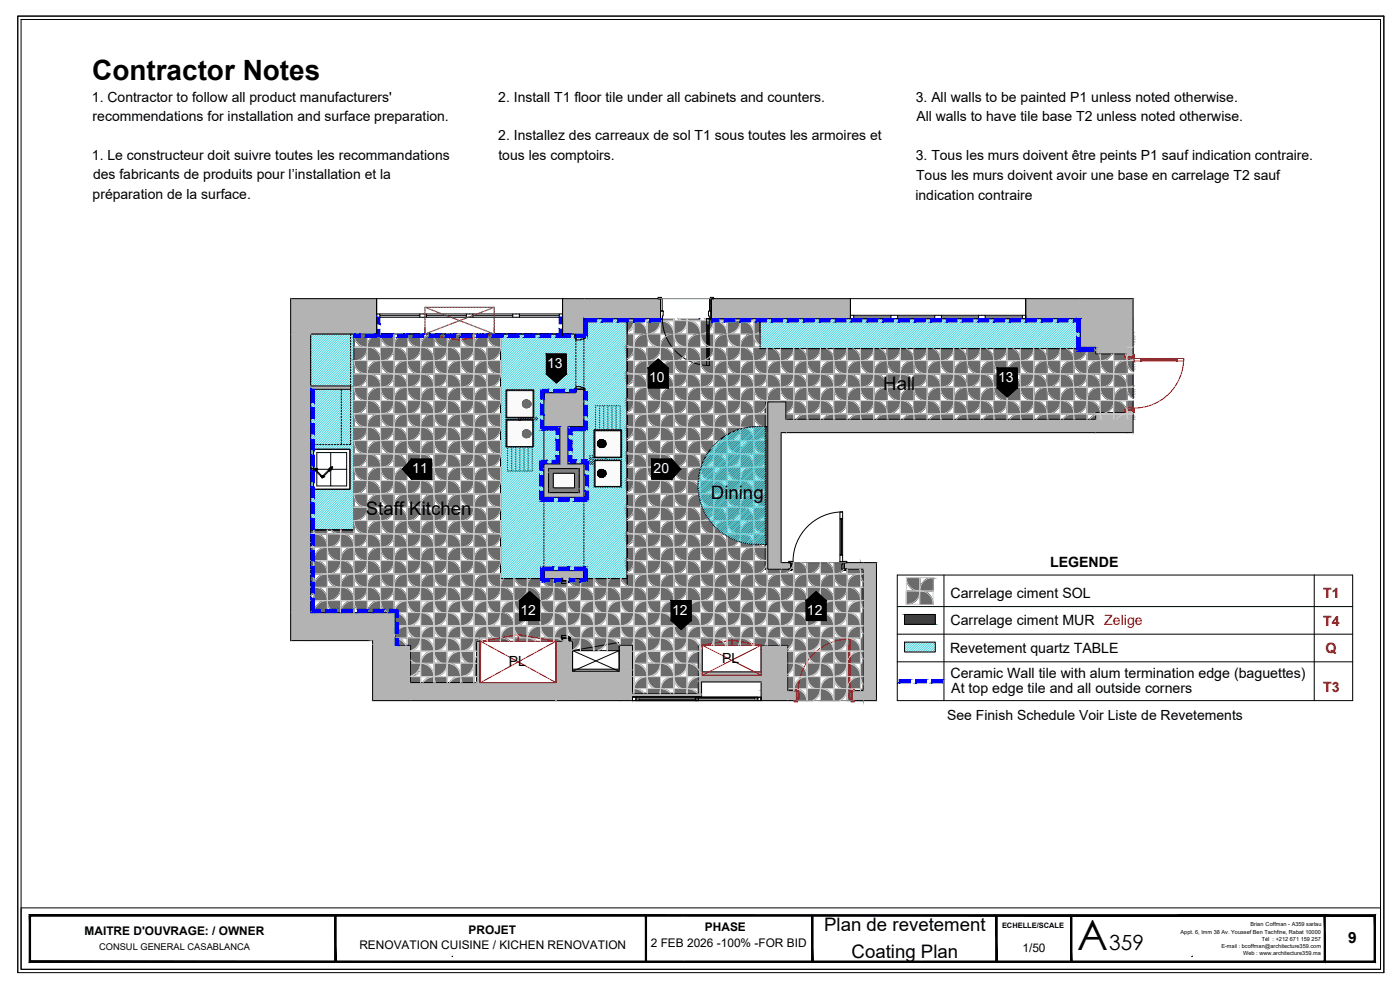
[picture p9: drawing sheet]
<svg xmlns="http://www.w3.org/2000/svg" width="420mm" height="297mm" viewBox="0 0 420 297" stroke-linecap="round" stroke-linejoin="round" font-family="sans-serif">
<defs><g id="words">
<text font-size="12.5" x="323.2" y="285.1">A</text>
<text font-size="8.4" x="27.7" y="23.9">Contractor Notes</text>
<text font-size="6.3" x="332.9" y="285.1">359</text>
<g font-size="5.6">
<text x="265.1" y="117.1">Hall</text>
<text x="213.4" y="149.6">Dining</text>
<text x="109.8" y="154.4">Staff Kitchen</text>
<text x="247.4" y="279.4">Plan de revetement</text>
<text x="255.6" y="287.4">Coating Plan</text>
</g>
<text font-size="4.6" x="404.6" y="282.8">9</text>
<g font-size="4.3">
<text x="315.1" y="170.3">LEGENDE</text>
<text x="285.3" y="179.4">Carrelage ciment SOL</text>
<text x="285.3" y="187.6">Carrelage ciment MUR Zelige</text>
<text x="285.1" y="195.9">Revetement quartz TABLE</text>
<text x="285.3" y="203.3">Ceramic Wall tile with alum termination edge (baguettes)</text>
<text x="285.5" y="208.1">At top edge tile and all outside corners</text>
</g>
<g font-size="4.3" fill="#a80f02">
<text x="397.1" y="179.4">T1</text>
<text x="397.1" y="187.7">T4</text>
<text x="397.8" y="196">Q</text>
<text x="397.1" y="207.6">T3</text>
</g>
<g font-size="4.2">
<text x="27.6" y="30.5">1. Contractor to follow all product manufacturers'</text>
<text x="149.5" y="30.5">2. Install T1 floor tile under all cabinets and counters.</text>
<text x="274.8" y="30.5">3. All walls to be painted P1 unless noted otherwise.</text>
<text x="27.8" y="36.4">recommendations for installation and surface preparation.</text>
<text x="275" y="36.3">All walls to have tile base T2 unless noted otherwise.</text>
<text x="149.5" y="42.1">2. Installez des carreaux de sol T1 sous toutes les armoires et</text>
<text x="149.6" y="47.9">tous les comptoirs.</text>
<text x="27.6" y="48">1. Le constructeur doit suivre toutes les recommandations</text>
<text x="27.9" y="53.9">des fabricants de produits pour l’installation et la</text>
<text x="274.8" y="48.1">3. Tous les murs doivent être peints P1 sauf indication contraire.</text>
<text x="27.8" y="59.7">préparation de la surface.</text>
<text x="274.7" y="59.9">indication contraire</text>
<text x="274.9" y="54">Tous les murs doivent avoir une base en carrelage T2 sauf</text>
<text x="152.7" y="199.9">PL</text>
<text x="216.7" y="198.9">PL</text>
<text x="284.3" y="216">See Finish Schedule Voir Liste de Revetements</text>
</g>
<g font-size="4.2" fill="#fff">
<text x="164.2" y="110.5">13</text>
<text x="194.8" y="114.7">10</text>
<text x="299.5" y="114.6">13</text>
<text x="123.7" y="142">11</text>
<text x="196.2" y="142">20</text>
<text x="156.2" y="184.5">12</text>
<text x="201.7" y="184.5">12</text>
<text x="242.2" y="184.5">12</text>
</g>
<g font-size="3.6">
<text x="25.4" y="280.7">MAITRE D'OUVRAGE: / OWNER</text>
<text x="140.6" y="280.4">PROJET</text>
<text x="211.6" y="279.4">PHASE</text>
<text x="107.8" y="284.7">RENOVATION CUISINE / KICHEN RENOVATION</text>
<text x="195.3" y="284.3">2 FEB 2026 -100% -FOR BID</text>
<text x="306.9" y="285.5">1/50</text>
</g>
<text font-size="2.8" x="29.7" y="285">CONSUL GENERAL CASABLANCA</text>
<text font-size="2.2" x="300.7" y="278.3">ECHELLE/SCALE</text>
<g font-size="1.7">
<text x="354.3" y="280.2">Appt. 6, Imm 38 Av. Youssef Ben Tachfine, Rabat 10000</text>
<text x="375.3" y="277.8">Brian Coffman - A359 sarlau</text>
<text x="366.5" y="284.5">E-mail : bcoffman@architecture359.com</text>
<text x="373.1" y="286.7">Web : www.architecture359.ma</text>
<text x="378.7" y="282.4">Tél : +212 671 159 257</text>
</g>
</g></defs>
<g fill="#6b6b6b" stroke="#6b6b6b" stroke-width=".3">
<path d="M227.6 95.6h.5v.2z"/>
<path d="M226.2 100.1h1z"/>
<path d="M218.2 100h1.2z"/>
<path d="M222.2 96.2h.6z"/>
<path d="M210.2 100h1.1z"/>
<path d="M214.2 96.2h.6z"/>
<path d="M202.2 100h1.1z"/>
<path d="M206.2 96.2h.6z"/>
<path d="M194.2 100h1.1z"/>
<path d="M198.2 96.2h.6z"/>
<path d="M188.2 99h.9l-.4 .4z"/>
<path d="M190.2 96.2h.6z"/>
<path d="M326.2 96.2h.6z"/>
<path d="M330.2 100h1.2z"/>
<path d="M334.2 96.2h.6z"/>
<path d="M339.6 95.6h.4v.3z"/>
<path d="M338.2 100.1h1z"/>
<path d="M113.7 100.2h.5z"/>
<path d="M109.1 104l1.1 .2z"/>
<path d="M106.2 108h1.2z"/>
<path d="M110.2 104.2h.6z"/>
<path d="M113.7 108.2h.5z"/>
<path d="M109.1 112l1.1 .2z"/>
<path d="M106.2 116h1.2z"/>
<path d="M110.2 112.2h.6z"/>
<path d="M113.7 116.2h.5z"/>
<path d="M109.1 120l1.1 .2z"/>
<path d="M106.2 124h1.2z"/>
<path d="M110.2 120.2h.6z"/>
<path d="M113.7 124.2h.5z"/>
<path d="M109.1 128l1.1 .2z"/>
<path d="M106.2 132h1.2z"/>
<path d="M110.2 128.2h.6z"/>
<path d="M113.7 132.2h.5z"/>
<path d="M109.1 136l1.1 .2z"/>
<path d="M106.2 140h1.2z"/>
<path d="M110.2 136.2h.6z"/>
<path d="M113.7 140.2h.5z"/>
<path d="M109.1 144l1.1 .2z"/>
<path d="M106.2 148h1.2z"/>
<path d="M110.2 144.2h.6z"/>
<path d="M113.7 148.2h.5z"/>
<path d="M109.1 152l1.1 .2z"/>
<path d="M106.2 156h1.2z"/>
<path d="M110.2 152.2h.6z"/>
<path d="M113.7 156.2h.5z"/>
<path d="M109.1 160l1.1 .2z"/>
<path d="M106.2 164h1.2z"/>
<path d="M110.2 160.2h.6z"/>
<path d="M113.7 164.2h.5z"/>
<path d="M109.1 168l1.1 .2z"/>
<path d="M106.2 172h1.2z"/>
<path d="M110.2 168.2h.6z"/>
<path d="M113.7 172.2h.5z"/>
<path d="M109.1 176.1l1.1 .1z"/>
<path d="M106.2 180.1h1.2z"/>
<path d="M110.2 176.2h.6z"/>
<path d="M113.7 180.2h.5z"/>
<path d="M121.7 100.2h.5z"/>
<path d="M117.1 104l1.1 .2z"/>
<path d="M114.2 108h1.2z"/>
<path d="M118.2 104.2h.6z"/>
<path d="M121.7 108.2h.5z"/>
<path d="M117.1 112l1.1 .2z"/>
<path d="M114.2 116h1.2z"/>
<path d="M118.2 112.2h.6z"/>
<path d="M121.7 116.2h.5z"/>
<path d="M117.1 120l1.1 .2z"/>
<path d="M114.2 124h1.2z"/>
<path d="M118.2 120.2h.6z"/>
<path d="M121.7 124.2h.5z"/>
<path d="M117.1 128l1.1 .2z"/>
<path d="M114.2 132h1.2z"/>
<path d="M118.2 128.2h.6z"/>
<path d="M121.7 132.2h.5z"/>
<path d="M117.1 136l1.1 .2z"/>
<path d="M114.2 140h1.2z"/>
<path d="M118.2 136.2h.6z"/>
<path d="M121.7 140.2h.5z"/>
<path d="M117.1 144l1.1 .2z"/>
<path d="M114.2 148h1.2z"/>
<path d="M118.2 144.2h.6z"/>
<path d="M121.7 148.2h.5z"/>
<path d="M117.1 152l1.1 .2z"/>
<path d="M114.2 156h1.2z"/>
<path d="M118.2 152.2h.6z"/>
<path d="M121.7 156.2h.5z"/>
<path d="M117.1 160l1.1 .2z"/>
<path d="M114.2 164h1.2z"/>
<path d="M118.2 160.2h.6z"/>
<path d="M121.7 164.2h.5z"/>
<path d="M117.1 168l1.1 .2z"/>
<path d="M114.2 172h1.2z"/>
<path d="M118.2 168.2h.6z"/>
<path d="M121.7 172.2h.5z"/>
<path d="M117.1 176.1l1.1 .1z"/>
<path d="M114.2 180.1h1.2z"/>
<path d="M118.2 176.2h.6z"/>
<path d="M121.7 180.2h.5z"/>
<path d="M129.7 100.2h.5z"/>
<path d="M125.1 104l1.1 .2z"/>
<path d="M122.2 108h1.2z"/>
<path d="M126.2 104.2h.6z"/>
<path d="M129.7 108.2h.5z"/>
<path d="M125.1 112l1.1 .2z"/>
<path d="M122.2 116h1.2z"/>
<path d="M126.2 112.2h.6z"/>
<path d="M129.7 116.2h.5z"/>
<path d="M125.1 120l1.1 .2z"/>
<path d="M122.2 124h1.2z"/>
<path d="M126.2 120.2h.6z"/>
<path d="M129.7 124.2h.5z"/>
<path d="M125.1 128l1.1 .2z"/>
<path d="M122.2 132h1.2z"/>
<path d="M126.2 128.2h.6z"/>
<path d="M129.7 132.2h.5z"/>
<path d="M125.1 136l1.1 .2z"/>
<path d="M122.2 140h1.2z"/>
<path d="M126.2 136.2h.6z"/>
<path d="M129.7 140.2h.5z"/>
<path d="M125.1 144l1.1 .2z"/>
<path d="M122.2 148h1.2z"/>
<path d="M126.2 144.2h.6z"/>
<path d="M129.7 148.2h.5z"/>
<path d="M125.1 152l1.1 .2z"/>
<path d="M122.2 156h1.2z"/>
<path d="M126.2 152.2h.6z"/>
<path d="M129.7 156.2h.5z"/>
<path d="M125.1 160l1.1 .2z"/>
<path d="M122.2 164h1.2z"/>
<path d="M126.2 160.2h.6z"/>
<path d="M129.7 164.2h.5z"/>
<path d="M125.1 168l1.1 .2z"/>
<path d="M122.2 172h1.2z"/>
<path d="M126.2 168.2h.6z"/>
<path d="M129.7 172.2h.5z"/>
<path d="M125.1 176.1l1.1 .1z"/>
<path d="M122.2 180.1h1.2z"/>
<path d="M126.2 176.2h.6z"/>
<path d="M129.7 180.2h.5z"/>
<path d="M137.7 100.2h.5z"/>
<path d="M133.1 104l1.1 .2z"/>
<path d="M130.2 108h1.2z"/>
<path d="M134.2 104.2h.6z"/>
<path d="M137.7 108.2h.5z"/>
<path d="M133.1 112l1.1 .2z"/>
<path d="M130.2 116h1.2z"/>
<path d="M134.2 112.2h.6z"/>
<path d="M137.7 116.2h.5z"/>
<path d="M133.1 120l1.1 .2z"/>
<path d="M130.2 124h1.2z"/>
<path d="M134.2 120.2h.6z"/>
<path d="M137.7 124.2h.5z"/>
<path d="M133.1 128l1.1 .2z"/>
<path d="M130.2 132h1.2z"/>
<path d="M134.2 128.2h.6z"/>
<path d="M137.7 132.2h.5z"/>
<path d="M133.1 136l1.1 .2z"/>
<path d="M130.2 140h1.2z"/>
<path d="M134.2 136.2h.6z"/>
<path d="M137.7 140.2h.5z"/>
<path d="M133.1 144l1.1 .2z"/>
<path d="M130.2 148h1.2z"/>
<path d="M134.2 144.2h.6z"/>
<path d="M137.7 148.2h.5z"/>
<path d="M133.1 152l1.1 .2z"/>
<path d="M130.2 156h1.2z"/>
<path d="M134.2 152.2h.6z"/>
<path d="M137.7 156.2h.5z"/>
<path d="M133.1 160l1.1 .2z"/>
<path d="M130.2 164h1.2z"/>
<path d="M134.2 160.2h.6z"/>
<path d="M137.7 164.2h.5z"/>
<path d="M133.1 168l1.1 .2z"/>
<path d="M130.2 172h1.2z"/>
<path d="M134.2 168.2h.6z"/>
<path d="M137.7 172.2h.5z"/>
<path d="M133.1 176.1l1.1 .1z"/>
<path d="M130.2 180.1h1.2z"/>
<path d="M134.2 176.2h.6z"/>
<path d="M137.7 180.2h.5z"/>
<path d="M145.7 100.2h.5z"/>
<path d="M141.1 104l1.1 .2z"/>
<path d="M138.2 108h1.2z"/>
<path d="M142.2 104.2h.6z"/>
<path d="M145.7 108.2h.5z"/>
<path d="M141.1 112l1.1 .2z"/>
<path d="M138.2 116h1.2z"/>
<path d="M142.2 112.2h.6z"/>
<path d="M145.7 116.2h.5z"/>
<path d="M141.1 120l1.1 .2z"/>
<path d="M138.2 124h1.2z"/>
<path d="M142.2 120.2h.6z"/>
<path d="M145.7 124.2h.5z"/>
<path d="M141.1 128l1.1 .2z"/>
<path d="M138.2 132h1.2z"/>
<path d="M142.2 128.2h.6z"/>
<path d="M145.7 132.2h.5z"/>
<path d="M141.1 136l1.1 .2z"/>
<path d="M138.2 140h1.2z"/>
<path d="M142.2 136.2h.6z"/>
<path d="M145.7 140.2h.5z"/>
<path d="M141.1 144l1.1 .2z"/>
<path d="M138.2 148h1.2z"/>
<path d="M142.2 144.2h.6z"/>
<path d="M145.7 148.2h.5z"/>
<path d="M141.1 152l1.1 .2z"/>
<path d="M138.2 156h1.2z"/>
<path d="M142.2 152.2h.6z"/>
<path d="M145.7 156.2h.5z"/>
<path d="M141.1 160l1.1 .2z"/>
<path d="M138.2 164h1.2z"/>
<path d="M142.2 160.2h.6z"/>
<path d="M145.7 164.2h.5z"/>
<path d="M141.1 168l1.1 .2z"/>
<path d="M138.2 172h1.2z"/>
<path d="M142.2 168.2h.6z"/>
<path d="M145.7 172.2h.5z"/>
<path d="M141.1 176.1l1.1 .1z"/>
<path d="M138.2 180.1h1.2z"/>
<path d="M142.2 176.2h.6z"/>
<path d="M145.7 180.2h.5z"/>
<path d="M101.2 160.1l1 .1z"/>
<path d="M98.2 164h1.2z"/>
<path d="M102.2 160.2h.6z"/>
<path d="M105.7 164.2h.5z"/>
<path d="M101.1 168l1.1 .2z"/>
<path d="M98.2 172h1.2z"/>
<path d="M102.2 168.2h.6z"/>
<path d="M105.7 172.2h.5z"/>
<path d="M101.1 176.1l1.1 .1z"/>
<path d="M98.2 180.1h1.2z"/>
<path d="M102.2 176.2h.6z"/>
<path d="M105.7 180.2h.5z"/>
<path d="M93.2 160.1l1 .1z"/>
<path d="M93.2 161.9h.7l-.3 .5z"/>
<path d="M94.2 160.2h.6z"/>
<path d="M97.7 164.2h.5z"/>
<path d="M93.2 168.1l1 .1z"/>
<path d="M93.2 169.9h.7l-.3 .5z"/>
<path d="M94.2 168.2h.6z"/>
<path d="M97.7 172.2h.5z"/>
<path d="M93.2 176.1l1 .1z"/>
<path d="M93.2 177.9h.7l-.3 .5z"/>
<path d="M94.2 176.2h.6z"/>
<path d="M97.7 180.2h.5z"/>
<path d="M149.1 104l1.1 .2z"/>
<path d="M146.2 108h1.2z"/>
<path d="M149.1 112l1.1 .2z"/>
<path d="M146.2 116h1.2z"/>
<path d="M149.1 120l1.1 .2z"/>
<path d="M146.2 124h1.2z"/>
<path d="M149.1 128l1.1 .2z"/>
<path d="M146.2 132h1.2z"/>
<path d="M149.1 136l1.1 .2z"/>
<path d="M146.2 140h1.2z"/>
<path d="M149.1 144l1.1 .2z"/>
<path d="M146.2 148h1.2z"/>
<path d="M149.1 152l1.1 .2z"/>
<path d="M146.2 156h1.2z"/>
<path d="M149.1 160l1.1 .2z"/>
<path d="M146.2 164h1.2z"/>
<path d="M149.1 168l1.1 .2z"/>
<path d="M146.2 172h1.2z"/>
<path d="M149.1 176.1l1.1 .1z"/>
<path d="M146.2 180.1h1.2z"/>
<path d="M150.2 176.2h.6z"/>
<path d="M153.7 180.2h.5z"/>
<path d="M118.2 183.8h.6z"/>
<path d="M121.7 187.8h.5z"/>
<path d="M122.2 187.6h1.2z"/>
<path d="M126.2 183.8h.6z"/>
<path d="M129.7 187.8h.5z"/>
<path d="M130.2 187.6h1.2z"/>
<path d="M134.2 183.8h.6z"/>
<path d="M137.7 187.8h.5z"/>
<path d="M138.2 187.6h1.2z"/>
<path d="M142.2 183.8h.6z"/>
<path d="M145.7 187.8h.5z"/>
<path d="M146.2 187.6h1.2z"/>
<path d="M150.2 183.8h.6z"/>
<path d="M153.7 187.8h.5z"/>
<path d="M118.2 191.4h.6z"/>
<path d="M122.2 195.2h1.2z"/>
<path d="M126.2 191.4h.6z"/>
<path d="M129.7 195.4h.5z"/>
<path d="M130.2 195.2h1.2z"/>
<path d="M134.2 191.4h.6z"/>
<path d="M137.7 195.4h.5z"/>
<path d="M138.2 195.2h1.2z"/>
<path d="M143 197v.4h-.3z"/>
<path d="M150.2 191.4h.6z"/>
<path d="M123.2 202.5h1l-.5 .2z"/>
<path d="M126.2 199h.6z"/>
<path d="M129.7 203h.5z"/>
<path d="M130.2 202.8h1.2z"/>
<path d="M134.2 199h.6z"/>
<path d="M137.7 203h.5z"/>
<path d="M138.2 202.8h1.2z"/>
<path d="M142.2 199h.4z"/>
<path d="M143 204.6l-.1 .2z"/>
<path d="M142.2 191.4h.6z"/>
<path d="M157.2 176.1l1 .1z"/>
<path d="M154.2 180.1h1.2z"/>
<path d="M158.2 176.2h.6z"/>
<path d="M161.7 180.2h.5z"/>
<path d="M154.2 187.6h1.2z"/>
<path d="M158.2 183.8h.6z"/>
<path d="M161.7 187.8h.5z"/>
<path d="M158.2 191.4h.6z"/>
<path d="M165.2 176.1l1 .1z"/>
<path d="M162.2 180.1h1.2z"/>
<path d="M166.2 176.2h.6z"/>
<path d="M169.7 180.2h.5z"/>
<path d="M162.2 187.6h1.2z"/>
<path d="M166.2 183.8h.6z"/>
<path d="M169.7 187.8h.5z"/>
<path d="M166.2 191.4h.6z"/>
<path d="M173.2 176.1l1 .1z"/>
<path d="M170.2 180.1h1.2z"/>
<path d="M174.2 176.2h.6z"/>
<path d="M177.7 180.2h.5z"/>
<path d="M170.2 187.6h1.2z"/>
<path d="M174.2 183.8h.6z"/>
<path d="M177.7 187.8h.5z"/>
<path d="M174.2 191.4h.6z"/>
<path d="M181.2 176.1l1 .1z"/>
<path d="M178.2 180.1h1.2z"/>
<path d="M182.2 176.2h.6z"/>
<path d="M185.7 180.2h.5z"/>
<path d="M178.2 187.6h1.2z"/>
<path d="M182.2 183.8h.6z"/>
<path d="M185.7 187.8h.5z"/>
<path d="M182.2 191.4h.6z"/>
<path d="M193.7 100.2h.5z"/>
<path d="M189.2 104.1l1 .1z"/>
<path d="M188.2 107h.9l-.4 .4z"/>
<path d="M190.2 104.2h.6z"/>
<path d="M193.7 108.2h.5z"/>
<path d="M189.2 112.1l1 .1z"/>
<path d="M188.2 115h.9l-.4 .4z"/>
<path d="M190.2 112.2h.6z"/>
<path d="M193.7 116.2h.5z"/>
<path d="M189.2 120.1l1 .1z"/>
<path d="M188.2 123h.9l-.4 .4z"/>
<path d="M190.2 120.2h.6z"/>
<path d="M193.7 124.2h.5z"/>
<path d="M189.2 128.1l1 .1z"/>
<path d="M188.2 131h.9l-.4 .4z"/>
<path d="M190.2 128.2h.6z"/>
<path d="M193.7 132.2h.5z"/>
<path d="M189.2 136.1l1 .1z"/>
<path d="M188.2 139h.9l-.4 .4z"/>
<path d="M190.2 136.2h.6z"/>
<path d="M193.7 140.2h.5z"/>
<path d="M189.2 144.1l1 .1z"/>
<path d="M188.2 147h.9l-.4 .4z"/>
<path d="M190.2 144.2h.6z"/>
<path d="M193.7 148.2h.5z"/>
<path d="M189.2 152.1l1 .1z"/>
<path d="M188.2 155h.9l-.4 .4z"/>
<path d="M190.2 152.2h.6z"/>
<path d="M193.7 156.2h.5z"/>
<path d="M189.2 160.1l1 .1z"/>
<path d="M188.2 163h.9l-.4 .4z"/>
<path d="M190.2 160.2h.6z"/>
<path d="M193.7 164.2h.5z"/>
<path d="M189.2 168.1l1 .1z"/>
<path d="M188.2 171h.9l-.4 .4z"/>
<path d="M190.2 168.2h.6z"/>
<path d="M193.7 172.2h.5z"/>
<path d="M189.2 176.1l1 .1z"/>
<path d="M190.2 176.2h.6z"/>
<path d="M193.7 180.2h.5z"/>
<path d="M190.2 183.8h.6z"/>
<path d="M193.7 187.8h.5z"/>
<path d="M190.2 191.4h.6z"/>
<path d="M201.7 100.2h.5z"/>
<path d="M197.1 104l1.1 .2z"/>
<path d="M194.2 108h1.1z"/>
<path d="M198.2 104.2h.6z"/>
<path d="M201.7 108.2h.5z"/>
<path d="M197.1 112l1.1 .2z"/>
<path d="M194.2 116h1.1z"/>
<path d="M198.2 112.2h.6z"/>
<path d="M201.7 116.2h.5z"/>
<path d="M197.1 120l1.1 .2z"/>
<path d="M194.2 124h1.1z"/>
<path d="M198.2 120.2h.6z"/>
<path d="M201.7 124.2h.5z"/>
<path d="M197.1 128l1.1 .2z"/>
<path d="M194.2 132h1.1z"/>
<path d="M198.2 128.2h.6z"/>
<path d="M201.7 132.2h.5z"/>
<path d="M197.1 136l1.1 .2z"/>
<path d="M194.2 140h1.1z"/>
<path d="M198.2 136.2h.6z"/>
<path d="M201.7 140.2h.5z"/>
<path d="M197.1 144l1.1 .2z"/>
<path d="M194.2 148h1.1z"/>
<path d="M198.2 144.2h.6z"/>
<path d="M201.7 148.2h.5z"/>
<path d="M197.1 152l1.1 .2z"/>
<path d="M194.2 156h1.1z"/>
<path d="M198.2 152.2h.6z"/>
<path d="M201.7 156.2h.5z"/>
<path d="M197.1 160l1.1 .2z"/>
<path d="M194.2 164h1.1z"/>
<path d="M198.2 160.2h.6z"/>
<path d="M201.7 164.2h.5z"/>
<path d="M197.1 168l1.1 .2z"/>
<path d="M194.2 172h1.1z"/>
<path d="M198.2 168.2h.6z"/>
<path d="M201.7 172.2h.5z"/>
<path d="M197.1 176.1l1.1 .1z"/>
<path d="M194.2 180.1h1.1z"/>
<path d="M198.2 176.2h.6z"/>
<path d="M201.7 180.2h.5z"/>
<path d="M194.2 187.6h1.1z"/>
<path d="M198.2 183.8h.6z"/>
<path d="M201.7 187.8h.5z"/>
<path d="M194.2 195.2h1.1z"/>
<path d="M198.2 191.4h.6z"/>
<path d="M209.7 100.2h.5z"/>
<path d="M205.1 104l1.1 .2z"/>
<path d="M202.2 108h1.1z"/>
<path d="M206.2 104.2h.6z"/>
<path d="M209.7 108.2h.5z"/>
<path d="M205.1 112l1.1 .2z"/>
<path d="M202.2 116h1.1z"/>
<path d="M206.2 112.2h.6z"/>
<path d="M209.7 116.2h.5z"/>
<path d="M205.1 120l1.1 .2z"/>
<path d="M202.2 124h1.1z"/>
<path d="M206.2 120.2h.6z"/>
<path d="M209.7 124.2h.5z"/>
<path d="M205.1 128l1.1 .2z"/>
<path d="M202.2 132h1.1z"/>
<path d="M206.2 128.2h.6z"/>
<path d="M209.7 132.2h.5z"/>
<path d="M205.1 136l1.1 .2z"/>
<path d="M202.2 140h1.1z"/>
<path d="M206.2 136.2h.6z"/>
<path d="M209.7 140.2h.5z"/>
<path d="M205.1 144l1.1 .2z"/>
<path d="M202.2 148h1.1z"/>
<path d="M206.2 144.2h.6z"/>
<path d="M209.7 148.2h.5z"/>
<path d="M205.1 152l1.1 .2z"/>
<path d="M202.2 156h1.1z"/>
<path d="M206.2 152.2h.6z"/>
<path d="M209.7 156.2h.5z"/>
<path d="M205.1 160l1.1 .2z"/>
<path d="M202.2 164h1.1z"/>
<path d="M206.2 160.2h.6z"/>
<path d="M209.7 164.2h.5z"/>
<path d="M205.1 168l1.1 .2z"/>
<path d="M202.2 172h1.1z"/>
<path d="M206.2 168.2h.6z"/>
<path d="M209.7 172.2h.5z"/>
<path d="M205.1 176.1l1.1 .1z"/>
<path d="M202.2 180.1h1.1z"/>
<path d="M206.2 176.2h.6z"/>
<path d="M209.7 180.2h.5z"/>
<path d="M202.2 187.6h1.1z"/>
<path d="M206.2 183.8h.6z"/>
<path d="M209.7 187.8h.5z"/>
<path d="M202.2 195.2h1.1z"/>
<path d="M206.2 191.4h.6z"/>
<path d="M217.7 100.2h.5z"/>
<path d="M213.1 104l1.1 .2z"/>
<path d="M210.2 108h1.1z"/>
<path d="M214.2 104.2h.6z"/>
<path d="M217.7 108.2h.5z"/>
<path d="M213.1 112l1.1 .2z"/>
<path d="M210.2 116h1.1z"/>
<path d="M214.2 112.2h.6z"/>
<path d="M217.7 116.2h.5z"/>
<path d="M213.1 120l1.1 .2z"/>
<path d="M210.2 124h1.1z"/>
<path d="M214.2 120.2h.6z"/>
<path d="M217.7 124.2h.5z"/>
<path d="M213.1 128l1.1 .2z"/>
<path d="M210.2 132h1.1z"/>
<path d="M214.2 128.2h.6z"/>
<path d="M217.7 132.2h.5z"/>
<path d="M213.1 136l1.1 .2z"/>
<path d="M210.2 140h1.1z"/>
<path d="M214.2 136.2h.6z"/>
<path d="M217.7 140.2h.5z"/>
<path d="M213.1 144l1.1 .2z"/>
<path d="M210.2 148h1.1z"/>
<path d="M214.2 144.2h.6z"/>
<path d="M217.7 148.2h.5z"/>
<path d="M213.1 152l1.1 .2z"/>
<path d="M210.2 156h1.1z"/>
<path d="M214.2 152.2h.6z"/>
<path d="M217.7 156.2h.5z"/>
<path d="M213.1 160l1.1 .2z"/>
<path d="M210.2 164h1.1z"/>
<path d="M214.2 160.2h.6z"/>
<path d="M217.7 164.2h.5z"/>
<path d="M213.1 168l1.1 .2z"/>
<path d="M210.2 172h1.1z"/>
<path d="M214.2 168.2h.6z"/>
<path d="M217.7 172.2h.5z"/>
<path d="M213.1 176.1l1.1 .1z"/>
<path d="M210.2 180.1h1.1z"/>
<path d="M214.2 176.2h.6z"/>
<path d="M217.7 180.2h.5z"/>
<path d="M210.2 187.6h1.1z"/>
<path d="M214.2 183.8h.6z"/>
<path d="M217.7 187.8h.5z"/>
<path d="M214.2 191.4h.6z"/>
<path d="M225.7 100.2h.5z"/>
<path d="M221.1 104l1.1 .2z"/>
<path d="M218.2 108h1.2z"/>
<path d="M222.2 104.2h.6z"/>
<path d="M225.7 108.2h.5z"/>
<path d="M221.1 112l1.1 .2z"/>
<path d="M218.2 116h1.2z"/>
<path d="M222.2 112.2h.6z"/>
<path d="M225.7 116.2h.5z"/>
<path d="M221.1 120l1.1 .2z"/>
<path d="M218.2 124h1.2z"/>
<path d="M222.2 120.2h.6z"/>
<path d="M225.7 124.2h.5z"/>
<path d="M221.1 128l1.1 .2z"/>
<path d="M218.2 132h1.2z"/>
<path d="M222.2 128.2h.6z"/>
<path d="M225.7 132.2h.5z"/>
<path d="M221.1 136l1.1 .2z"/>
<path d="M218.2 140h1.2z"/>
<path d="M222.2 136.2h.6z"/>
<path d="M225.7 140.2h.5z"/>
<path d="M221.1 144l1.1 .2z"/>
<path d="M218.2 148h1.2z"/>
<path d="M222.2 144.2h.6z"/>
<path d="M225.7 148.2h.5z"/>
<path d="M221.1 152l1.1 .2z"/>
<path d="M218.2 156h1.2z"/>
<path d="M222.2 152.2h.6z"/>
<path d="M225.7 156.2h.5z"/>
<path d="M221.1 160l1.1 .2z"/>
<path d="M218.2 164h1.2z"/>
<path d="M222.2 160.2h.6z"/>
<path d="M225.7 164.2h.5z"/>
<path d="M221.1 168l1.1 .2z"/>
<path d="M218.2 172h1.2z"/>
<path d="M222.2 168.2h.6z"/>
<path d="M225.7 172.2h.5z"/>
<path d="M221.1 176.1l1.1 .1z"/>
<path d="M218.2 180.1h1.2z"/>
<path d="M222.2 176.2h.6z"/>
<path d="M225.7 180.2h.5z"/>
<path d="M218.2 187.6h1.2z"/>
<path d="M222.2 183.8h.6z"/>
<path d="M225.7 187.8h.5z"/>
<path d="M222.2 191.4h.6z"/>
<path d="M227.2 102.8h.9v.4z"/>
<path d="M226.2 108.1h1.1z"/>
<path d="M233.7 108.2h.5z"/>
<path d="M229.1 112l1.1 .2z"/>
<path d="M226.2 116h1.2z"/>
<path d="M230.2 112.2h.6z"/>
<path d="M233.7 116.2h.5z"/>
<path d="M229.1 120l1.1 .2z"/>
<path d="M230.2 120.2h.5z"/>
<path d="M230.4 126.9l-.1 .5z"/>
<path d="M229.1 128l1.1 .2z"/>
<path d="M226.2 132h1.2z"/>
<path d="M230.2 128.2h.2z"/>
<path d="M230.4 134.9l-.1 .5z"/>
<path d="M229.1 136l1.1 .2z"/>
<path d="M226.2 140h1.2z"/>
<path d="M230.2 136.2h.2z"/>
<path d="M230.4 142.9l-.1 .5z"/>
<path d="M229.1 144l1.1 .2z"/>
<path d="M226.2 148h1.2z"/>
<path d="M230.2 144.2h.2z"/>
<path d="M230.4 150.9l-.1 .5z"/>
<path d="M229.1 152l1.1 .2z"/>
<path d="M226.2 156h1.2z"/>
<path d="M230.2 152.2h.2z"/>
<path d="M230.4 158.9l-.1 .5z"/>
<path d="M229.1 160l1.1 .2z"/>
<path d="M226.2 164h1.2z"/>
<path d="M230.2 160.2h.2z"/>
<path d="M230.4 166.9l-.1 .5z"/>
<path d="M229.1 168l1.1 .2z"/>
<path d="M233.7 172.2h.5z"/>
<path d="M229.1 176.1l1.1 .1z"/>
<path d="M226.2 180.1h1.2z"/>
<path d="M230.2 176.2h.6z"/>
<path d="M233.7 180.2h.5z"/>
<path d="M226.2 187.6h1.2z"/>
<path d="M230.2 183.8h.6z"/>
<path d="M233.7 187.8h.5z"/>
<path d="M230.2 191.4h.6z"/>
<path d="M234.2 108.1h1.1z"/>
<path d="M241.7 108.2h.5z"/>
<path d="M237.1 112l1.1 .2z"/>
<path d="M234.2 116h1.2z"/>
<path d="M238.2 112.2h.6z"/>
<path d="M241.7 116.2h.5z"/>
<path d="M237.1 120l1.1 .2z"/>
<path d="M234.2 124h1.2z"/>
<path d="M238.2 120.2h.6z"/>
<path d="M241.7 124.2h.5z"/>
<path d="M234.2 172h1.2z"/>
<path d="M241.7 172.2h.5z"/>
<path d="M237.1 176.1l1.1 .1z"/>
<path d="M234.2 180.1h1.2z"/>
<path d="M238.2 176.2h.6z"/>
<path d="M241.7 180.2h.5z"/>
<path d="M234.2 187.6h1.2z"/>
<path d="M238.2 183.8h.6z"/>
<path d="M241.7 187.8h.5z"/>
<path d="M238.2 191.4h.6z"/>
<path d="M242.2 108.1h1.1z"/>
<path d="M249.7 108.2h.5z"/>
<path d="M245.1 112l1.1 .2z"/>
<path d="M242.2 116h1.2z"/>
<path d="M246.2 112.2h.6z"/>
<path d="M249.7 116.2h.5z"/>
<path d="M245.1 120l1.1 .2z"/>
<path d="M242.2 124h1.2z"/>
<path d="M246.2 120.2h.6z"/>
<path d="M249.7 124.2h.5z"/>
<path d="M242.2 172h1.2z"/>
<path d="M249.7 172.2h.5z"/>
<path d="M245.1 176.1l1.1 .1z"/>
<path d="M242.2 180.1h1.2z"/>
<path d="M246.2 176.2h.6z"/>
<path d="M249.7 180.2h.5z"/>
<path d="M242.2 187.6h1.2z"/>
<path d="M246.2 183.8h.6z"/>
<path d="M249.7 187.8h.5z"/>
<path d="M242.2 195.2h1.2z"/>
<path d="M246.2 191.4h.6z"/>
<path d="M250.2 108.1h1.1z"/>
<path d="M257.7 108.2h.5z"/>
<path d="M253.1 112l1.1 .2z"/>
<path d="M250.2 116h1.2z"/>
<path d="M254.2 112.2h.6z"/>
<path d="M257.7 116.2h.5z"/>
<path d="M253.1 120l1.1 .2z"/>
<path d="M250.2 124h1.2z"/>
<path d="M254.2 120.2h.6z"/>
<path d="M257.7 124.2h.5z"/>
<path d="M250.2 172h1.2z"/>
<path d="M257.7 172.2h.5z"/>
<path d="M253.1 176.1l1.1 .1z"/>
<path d="M250.2 180.1h1.2z"/>
<path d="M254.2 176.2h.6z"/>
<path d="M257.7 180.2h.5z"/>
<path d="M250.2 187.6h1.2z"/>
<path d="M254.2 183.8h.6z"/>
<path d="M257.7 187.8h.5z"/>
<path d="M250.2 195.2h1.2z"/>
<path d="M254.2 191.4h.6z"/>
<path d="M187.4 175h.8v.4z"/>
<path d="M186.2 180.1h1.1z"/>
<path d="M186.2 187.6h1.1z"/>
<path d="M186.2 195.2h1.1z"/>
<path d="M187.4 198.2h.8v.4z"/>
<path d="M226.2 124h1.2z"/>
<path d="M226.2 172h1.2z"/>
<path d="M230.2 168.2h.2z"/>
<path d="M258.2 108.1h1.1z"/>
<path d="M265.7 108.2h.5z"/>
<path d="M261.1 112l1.1 .2z"/>
<path d="M258.2 116h1.2z"/>
<path d="M262.2 112.2h.6z"/>
<path d="M265.7 116.2h.5z"/>
<path d="M261.1 120l1.1 .2z"/>
<path d="M258.2 124h1.2z"/>
<path d="M262.2 120.2h.6z"/>
<path d="M265.7 124.2h.5z"/>
<path d="M266.2 108.1h1.1z"/>
<path d="M273.7 108.2h.5z"/>
<path d="M269.1 112l1.1 .2z"/>
<path d="M266.2 116h1.2z"/>
<path d="M270.2 112.2h.6z"/>
<path d="M273.7 116.2h.5z"/>
<path d="M269.1 120l1.1 .2z"/>
<path d="M266.2 124h1.2z"/>
<path d="M270.2 120.2h.6z"/>
<path d="M273.7 124.2h.5z"/>
<path d="M274.2 108.1h1.1z"/>
<path d="M281.7 108.2h.5z"/>
<path d="M277.1 112l1.1 .2z"/>
<path d="M274.2 116h1.2z"/>
<path d="M278.2 112.2h.6z"/>
<path d="M281.7 116.2h.5z"/>
<path d="M277.1 120l1.1 .2z"/>
<path d="M274.2 124h1.2z"/>
<path d="M278.2 120.2h.6z"/>
<path d="M281.7 124.2h.5z"/>
<path d="M282.2 108.1h1.1z"/>
<path d="M289.7 108.2h.5z"/>
<path d="M285.1 112l1.1 .2z"/>
<path d="M282.2 116h1.2z"/>
<path d="M286.2 112.2h.6z"/>
<path d="M289.7 116.2h.5z"/>
<path d="M285.1 120l1.1 .2z"/>
<path d="M282.2 124h1.2z"/>
<path d="M286.2 120.2h.6z"/>
<path d="M289.7 124.2h.5z"/>
<path d="M290.2 108.1h1.1z"/>
<path d="M297.7 108.2h.5z"/>
<path d="M293.1 112l1.1 .2z"/>
<path d="M290.2 116h1.2z"/>
<path d="M294.2 112.2h.6z"/>
<path d="M297.7 116.2h.5z"/>
<path d="M293.1 120l1.1 .2z"/>
<path d="M290.2 124h1.2z"/>
<path d="M294.2 120.2h.6z"/>
<path d="M297.7 124.2h.5z"/>
<path d="M298.2 108.1h1.1z"/>
<path d="M305.7 108.2h.5z"/>
<path d="M301.1 112l1.1 .2z"/>
<path d="M298.2 116h1.2z"/>
<path d="M302.2 112.2h.6z"/>
<path d="M305.7 116.2h.5z"/>
<path d="M301.1 120l1.1 .2z"/>
<path d="M298.2 124h1.2z"/>
<path d="M302.2 120.2h.6z"/>
<path d="M305.7 124.2h.5z"/>
<path d="M306.2 108.1h1.1z"/>
<path d="M313.7 108.2h.5z"/>
<path d="M309.1 112l1.1 .2z"/>
<path d="M306.2 116h1.2z"/>
<path d="M310.2 112.2h.6z"/>
<path d="M313.7 116.2h.5z"/>
<path d="M309.1 120l1.1 .2z"/>
<path d="M306.2 124h1.2z"/>
<path d="M310.2 120.2h.6z"/>
<path d="M313.7 124.2h.5z"/>
<path d="M314.2 108.1h1.1z"/>
<path d="M321.7 108.2h.5z"/>
<path d="M317.1 112l1.1 .2z"/>
<path d="M314.2 116h1.2z"/>
<path d="M318.2 112.2h.6z"/>
<path d="M321.7 116.2h.5z"/>
<path d="M317.1 120l1.1 .2z"/>
<path d="M314.2 124h1.2z"/>
<path d="M318.2 120.2h.6z"/>
<path d="M321.7 124.2h.5z"/>
<path d="M329.7 108.2h.5z"/>
<path d="M325.1 112l1.1 .2z"/>
<path d="M322.2 116h1.2z"/>
<path d="M326.2 112.2h.6z"/>
<path d="M329.7 116.2h.5z"/>
<path d="M325.1 120l1.1 .2z"/>
<path d="M322.2 124h1.2z"/>
<path d="M326.2 120.2h.6z"/>
<path d="M329.7 124.2h.5z"/>
<path d="M330.2 108.1h1.1z"/>
<path d="M337.7 108.2h.5z"/>
<path d="M333.1 112l1.1 .2z"/>
<path d="M330.2 116h1.2z"/>
<path d="M334.2 112.2h.6z"/>
<path d="M337.7 116.2h.5z"/>
<path d="M333.1 120l1.1 .2z"/>
<path d="M330.2 124h1.2z"/>
<path d="M334.2 120.2h.6z"/>
<path d="M337.7 124.2h.5z"/>
<path d="M339.2 102.8h.8v.4z"/>
<path d="M338.2 108.1h1z"/>
<path d="M339.2 110.8h.8v.4z"/>
<path d="M338.2 116.1h1z"/>
<path d="M339.2 118.8h.8v.4z"/>
<path d="M338.2 124.1h1z"/>
<path d="M326.2 104.2h.6z"/>
<path d="M322.2 108.1h1.1z"/>
<path d="M258.2 172.1h.8z"/>
<path d="M258.5 173.7h.5v.5z"/>
<path d="M258.2 180.1h.8z"/>
<path d="M258.5 181.7h.5v.5z"/>
<path d="M258.2 187.7h.8z"/>
<path d="M258.5 189.3h.5v.5z"/>
<path d="M258.2 195.3h.8z"/>
<path d="M241.7 195.4h.5z"/>
<path d="M238.2 199h.6z"/>
<path d="M249.7 195.4h.5z"/>
<path d="M242.2 202.8h1.2z"/>
<path d="M246.2 199h.6z"/>
<path d="M257.7 195.4h.5z"/>
<path d="M250.2 202.8h1.2z"/>
<path d="M254.2 199h.6z"/>
<path d="M258.5 196.9h.5v.5z"/>
<path d="M258.2 202.9h.8z"/>
<path d="M241.7 203h.5z"/>
<path d="M238.2 206.6h.6z"/>
<path d="M249.7 203h.5z"/>
<path d="M246.2 206.6h.6z"/>
<path d="M257.7 203h.5z"/>
<path d="M254.2 206.6h.6z"/>
<path d="M258.5 204.5h.5v.5z"/>
<path d="M193.7 195.4h.5z"/>
<path d="M190.2 199h.6z"/>
<path d="M201.7 195.4h.5z"/>
<path d="M194.2 202.8h1.1z"/>
<path d="M198.2 199h.6z"/>
<path d="M209.7 195.4h.5z"/>
<path d="M202.2 202.8h1.1z"/>
<path d="M206.2 199h.6z"/>
<path d="M186.2 202.8h1.1z"/>
<path d="M193.7 203h.5z"/>
<path d="M190.2 206.6h.6z"/>
<path d="M201.7 203h.5z"/>
<path d="M198.2 206.6h.6z"/>
<path d="M209.7 203h.5z"/>
<path d="M206.2 206.6h.6z"/>
<path d="M279.5 173.4l.5-.1z"/>
<path d="M274.9 177.2l1.1 .1z"/>
<path d="M272 181.2h1.2z"/>
<path d="M276 177.3l.6 .1z"/>
<path d="M227.6 95.6l.5 .2zM227.8 95.8l.3 .2z"/>
<path d="M226.2 96.2l1.9 3.5v-3.5zM226.2 96.2l1.9 3.5h-1.9z"/>
<path d="M226.2 99.7l1.4 .2 .5-.2zM226.2 99.7l1.4 .2h-1.4z"/>
<path d="M226.2 99.9h1.4zM226.2 99.9l1 .2z"/>
<path d="M226.2 100.1l.5 .1zM226.2 100.2h.5z"/>
<path d="M222.4 95.6l3.8 .3v-.3zM222.4 95.6l3.8 .3h-3.9z"/>
<path d="M222.3 95.9l3.9 .3v-.3zM222.3 95.9l3.9 .3h-4z"/>
<path d="M219.6 95.6l2.6 .3v-.3zM219.6 95.6l2.6 .3h-2.2z"/>
<path d="M220 95.9l2.2 .3v-.3zM220 95.9l2.2 .3h-1.7z"/>
<path d="M218.2 96.2l4 .6v-.6zM218.2 96.2l4 .6h-4z"/>
<path d="M218.2 96.8l3.9 .5 .1-.5zM218.2 96.8l3.9 .5h-3.9z"/>
<path d="M218.2 97.3l3.7 .6 .2-.6zM218.2 97.3l3.7 .6h-3.7z"/>
<path d="M218.2 97.9l3.4 .5 .3-.5zM218.2 97.9l3.4 .5h-3.4z"/>
<path d="M218.2 98.4l3.1 .4 .3-.4zM218.2 98.4l3.1 .4h-3.1z"/>
<path d="M218.2 98.8l2.7 .4 .4-.4zM218.2 98.8l2.7 .4h-2.7z"/>
<path d="M218.2 99.2l2.2 .4 .5-.4zM218.2 99.2l2.2 .4h-2.2z"/>
<path d="M218.2 99.6l1.7 .2 .5-.2zM218.2 99.6l1.7 .2h-1.7z"/>
<path d="M218.2 99.8l1.2 .2 .5-.2zM218.2 99.8l1.2 .2h-1.2z"/>
<path d="M218.2 100l.6 .2zM218.2 100.2h.6z"/>
<path d="M222.2 96.2l1.2 .2zM222.2 96.2l1.2 .2z"/>
<path d="M222.2 96.4l1.7 .2zM222.2 96.4l1.7 .2h-1.7z"/>
<path d="M222.2 96.6l2.2 .2-.5-.2zM222.2 96.6l2.2 .2h-2.2z"/>
<path d="M222.2 96.8l2.7 .4-.5-.4zM222.2 96.8l2.7 .4h-2.7z"/>
<path d="M222.2 97.2l3.1 .4-.4-.4zM222.2 97.2l3.1 .4h-3.1z"/>
<path d="M222.2 97.6l3.4 .4-.3-.4zM222.2 97.6l3.4 .4h-3.4z"/>
<path d="M222.2 98l3.7 .5-.3-.5zM222.2 98l3.7 .5h-3.7z"/>
<path d="M222.2 98.5l3.9 .6-.2-.6zM222.2 98.5l3.9 .6h-3.9z"/>
<path d="M222.2 99.1l4 .5-.1-.5zM222.2 99.1l4 .5h-4z"/>
<path d="M222.2 99.6l4 .6v-.6zM222.2 99.6l4 .6h-4z"/>
<path d="M214.4 95.6l3.8 .3v-.3zM214.4 95.6l3.8 .3h-3.9z"/>
<path d="M214.3 95.9l3.9 .3v-.3zM214.3 95.9l3.9 .3h-4z"/>
<path d="M211.6 95.6l2.6 .3v-.3zM211.6 95.6l2.6 .3h-2.2z"/>
<path d="M212 95.9l2.2 .3v-.3zM212 95.9l2.2 .3h-1.7z"/>
<path d="M210.2 96.2l4 .6v-.6zM210.2 96.2l4 .6h-4z"/>
<path d="M210.2 96.8l3.9 .5 .1-.5zM210.2 96.8l3.9 .5h-3.9z"/>
<path d="M210.2 97.3l3.7 .6 .2-.6zM210.2 97.3l3.7 .6h-3.7z"/>
<path d="M210.2 97.9l3.4 .5 .3-.5zM210.2 97.9l3.4 .5h-3.4z"/>
<path d="M210.2 98.4l3.1 .4 .3-.4zM210.2 98.4l3.1 .4h-3.1z"/>
<path d="M210.2 98.8l2.7 .4 .4-.4zM210.2 98.8l2.7 .4h-2.7z"/>
<path d="M210.2 99.2l2.2 .4 .5-.4zM210.2 99.2l2.2 .4h-2.2z"/>
<path d="M210.2 99.6l1.7 .2 .5-.2zM210.2 99.6l1.7 .2h-1.7z"/>
<path d="M210.2 99.8l1.1 .2 .6-.2zM210.2 99.8l1.1 .2h-1.1z"/>
<path d="M210.2 100l.6 .2zM210.2 100.2h.6z"/>
<path d="M214.2 96.2l1.1 .2zM214.2 96.2l1.1 .2z"/>
<path d="M214.2 96.4l1.7 .2zM214.2 96.4l1.7 .2h-1.7z"/>
<path d="M214.2 96.6l2.2 .2-.5-.2zM214.2 96.6l2.2 .2h-2.2z"/>
<path d="M214.2 96.8l2.7 .4-.5-.4zM214.2 96.8l2.7 .4h-2.7z"/>
<path d="M214.2 97.2l3.1 .4-.4-.4zM214.2 97.2l3.1 .4h-3.1z"/>
<path d="M214.2 97.6l3.4 .4-.3-.4zM214.2 97.6l3.4 .4h-3.4z"/>
<path d="M214.2 98l3.7 .5-.3-.5zM214.2 98l3.7 .5h-3.7z"/>
<path d="M214.2 98.5l3.9 .6-.2-.6zM214.2 98.5l3.9 .6h-3.9z"/>
<path d="M214.2 99.1l4 .5-.1-.5zM214.2 99.1l4 .5h-4z"/>
<path d="M214.2 99.6l4 .6v-.6zM214.2 99.6l4 .6h-4z"/>
<path d="M206.4 95.6l3.8 .3v-.3zM206.4 95.6l3.8 .3h-3.9z"/>
<path d="M206.3 95.9l3.9 .3v-.3zM206.3 95.9l3.9 .3h-4z"/>
<path d="M203.6 95.6l2.6 .3v-.3zM203.6 95.6l2.6 .3h-2.2z"/>
<path d="M204 95.9l2.2 .3v-.3zM204 95.9l2.2 .3h-1.7z"/>
<path d="M202.2 96.2l4 .6v-.6zM202.2 96.2l4 .6h-4z"/>
<path d="M202.2 96.8l3.9 .5 .1-.5zM202.2 96.8l3.9 .5h-3.9z"/>
<path d="M202.2 97.3l3.7 .6 .2-.6zM202.2 97.3l3.7 .6h-3.7z"/>
<path d="M202.2 97.9l3.4 .5 .3-.5zM202.2 97.9l3.4 .5h-3.4z"/>
<path d="M202.2 98.4l3.1 .4 .3-.4zM202.2 98.4l3.1 .4h-3.1z"/>
<path d="M202.2 98.8l2.7 .4 .4-.4zM202.2 98.8l2.7 .4h-2.7z"/>
<path d="M202.2 99.2l2.2 .4 .5-.4zM202.2 99.2l2.2 .4h-2.2z"/>
<path d="M202.2 99.6l1.7 .2 .5-.2zM202.2 99.6l1.7 .2h-1.7z"/>
<path d="M202.2 99.8l1.1 .2 .6-.2zM202.2 99.8l1.1 .2h-1.1z"/>
<path d="M202.2 100l.6 .2zM202.2 100.2h.6z"/>
<path d="M206.2 96.2l1.1 .2zM206.2 96.2l1.1 .2z"/>
<path d="M206.2 96.4l1.7 .2zM206.2 96.4l1.7 .2h-1.7z"/>
<path d="M206.2 96.6l2.2 .2-.5-.2zM206.2 96.6l2.2 .2h-2.2z"/>
<path d="M206.2 96.8l2.7 .4-.5-.4zM206.2 96.8l2.7 .4h-2.7z"/>
<path d="M206.2 97.2l3.1 .4-.4-.4zM206.2 97.2l3.1 .4h-3.1z"/>
<path d="M206.2 97.6l3.4 .4-.3-.4zM206.2 97.6l3.4 .4h-3.4z"/>
<path d="M206.2 98l3.7 .5-.3-.5zM206.2 98l3.7 .5h-3.7z"/>
<path d="M206.2 98.5l3.9 .6-.2-.6zM206.2 98.5l3.9 .6h-3.9z"/>
<path d="M206.2 99.1l4 .5-.1-.5zM206.2 99.1l4 .5h-4z"/>
<path d="M206.2 99.6l4 .6v-.6zM206.2 99.6l4 .6h-4z"/>
<path d="M198.4 95.6l3.8 .3v-.3zM198.4 95.6l3.8 .3h-3.9z"/>
<path d="M198.3 95.9l3.9 .3v-.3zM198.3 95.9l3.9 .3h-4z"/>
<path d="M195.6 95.6l2.6 .3v-.3zM195.6 95.6l2.6 .3h-2.2z"/>
<path d="M196 95.9l2.2 .3v-.3zM196 95.9l2.2 .3h-1.7z"/>
<path d="M194.2 96.2l4 .6v-.6zM194.2 96.2l4 .6h-4z"/>
<path d="M194.2 96.8l3.9 .5 .1-.5zM194.2 96.8l3.9 .5h-3.9z"/>
<path d="M194.2 97.3l3.7 .6 .2-.6zM194.2 97.3l3.7 .6h-3.7z"/>
<path d="M194.2 97.9l3.4 .5 .3-.5zM194.2 97.9l3.4 .5h-3.4z"/>
<path d="M194.2 98.4l3.1 .4 .3-.4zM194.2 98.4l3.1 .4h-3.1z"/>
<path d="M194.2 98.8l2.6 .4 .5-.4zM194.2 98.8l2.6 .4h-2.6z"/>
<path d="M194.2 99.2l2.2 .4 .4-.4zM194.2 99.2l2.2 .4h-2.2z"/>
<path d="M194.2 99.6l1.7 .2 .5-.2zM194.2 99.6l1.7 .2h-1.7z"/>
<path d="M194.2 99.8l1.1 .2 .6-.2zM194.2 99.8l1.1 .2h-1.1z"/>
<path d="M194.2 100l.6 .2zM194.2 100.2h.6z"/>
<path d="M198.2 96.2l1.1 .2zM198.2 96.2l1.1 .2z"/>
<path d="M198.2 96.4l1.7 .2zM198.2 96.4l1.7 .2h-1.7z"/>
<path d="M198.2 96.6l2.2 .2-.5-.2zM198.2 96.6l2.2 .2h-2.2z"/>
<path d="M198.2 96.8l2.7 .4-.5-.4zM198.2 96.8l2.7 .4h-2.7z"/>
<path d="M198.2 97.2l3.1 .4-.4-.4zM198.2 97.2l3.1 .4h-3.1z"/>
<path d="M198.2 97.6l3.4 .4-.3-.4zM198.2 97.6l3.4 .4h-3.4z"/>
<path d="M198.2 98l3.7 .5-.3-.5zM198.2 98l3.7 .5h-3.7z"/>
<path d="M198.2 98.5l3.9 .6-.2-.6zM198.2 98.5l3.9 .6h-3.9z"/>
<path d="M198.2 99.1l4 .5-.1-.5zM198.2 99.1l4 .5h-4z"/>
<path d="M198.2 99.6l4 .6v-.6zM198.2 99.6l4 .6h-4z"/>
<path d="M190.4 95.6l3.8 .3v-.3zM190.4 95.6l3.8 .3h-3.9z"/>
<path d="M190.3 95.9l3.9 .3v-.3zM190.3 95.9l3.9 .3h-4z"/>
<path d="M188.2 95.6l2 .5v-.5zM188.2 95.6l2 .5h-2z"/>
<path d="M188.2 96.1l2 .1zM188.2 96.1l2 .1z"/>
<path d="M188.2 96.2l2 .5v-.5zM188.2 96.2l2 .5h-2z"/>
<path d="M188.2 96.7l1.9 .5 .1-.5zM188.2 96.7l1.9 .5h-1.9z"/>
<path d="M188.2 97.2l1.7 .5 .2-.5zM188.2 97.2l1.7 .5h-1.7z"/>
<path d="M188.2 97.7l1.5 .5 .2-.5zM188.2 97.7l1.5 .5h-1.5z"/>
<path d="M188.2 98.2l1.2 .4 .3-.4zM188.2 98.2l1.2 .4h-1.2z"/>
<path d="M188.2 98.6l.9 .4 .3-.4zM188.2 98.6l.9 .4h-.9z"/>
<path d="M188.2 99v.4h.5zM188.2 99.4h.5l-.5 .3z"/>
<path d="M190.2 96.2l1.1 .2zM190.2 96.2l1.1 .2z"/>
<path d="M190.2 96.4l1.7 .2zM190.2 96.4l1.7 .2h-1.7z"/>
<path d="M190.2 96.6l2.2 .2-.5-.2zM190.2 96.6l2.2 .2h-2.2z"/>
<path d="M190.2 96.8l2.6 .4-.4-.4zM190.2 96.8l2.6 .4h-2.6z"/>
<path d="M190.2 97.2l3.1 .4-.5-.4zM190.2 97.2l3.1 .4h-3.1z"/>
<path d="M190.2 97.6l3.4 .4-.3-.4zM190.2 97.6l3.4 .4h-3.4z"/>
<path d="M190.2 98l3.7 .5-.3-.5zM190.2 98l3.7 .5h-3.7z"/>
<path d="M190.2 98.5l3.9 .6-.2-.6zM190.2 98.5l3.9 .6h-3.9z"/>
<path d="M190.2 99.1l4 .5-.1-.5zM190.2 99.1l4 .5h-4z"/>
<path d="M190.2 99.6l4 .6v-.6zM190.2 99.6l4 .6h-4z"/>
<path d="M326.4 95.6l3.8 .3v-.3zM326.4 95.6l3.8 .3h-3.9z"/>
<path d="M326.3 95.9l3.9 .3v-.3zM326.3 95.9l3.9 .3h-3.9z"/>
<path d="M326.2 96.2l1.2 .2zM326.2 96.2l1.2 .2z"/>
<path d="M326.2 96.4l1.7 .2zM326.2 96.4l1.7 .2h-1.7z"/>
<path d="M326.2 96.6l2.2 .2-.5-.2zM326.2 96.6l2.2 .2h-2.2z"/>
<path d="M326.2 96.8l2.6 .4-.4-.4zM326.2 96.8l2.6 .4h-2.6z"/>
<path d="M326.2 97.2l3 .4-.4-.4zM326.2 97.2l3 .4h-3z"/>
<path d="M326.2 97.6l3.4 .4-.4-.4zM326.2 97.6l3.4 .4h-3.4z"/>
<path d="M326.2 98l3.7 .5-.3-.5zM326.2 98l3.7 .5h-3.7z"/>
<path d="M326.2 98.5l3.9 .6-.2-.6zM326.2 98.5l3.9 .6h-3.9z"/>
<path d="M326.2 99.1l4 .5-.1-.5zM326.2 99.1l4 .5h-4z"/>
<path d="M326.2 99.6l4 .6v-.6zM326.2 99.6l4 .6h-4z"/>
<path d="M334.4 95.6l3.8 .3v-.3zM334.4 95.6l3.8 .3h-3.9z"/>
<path d="M334.3 95.9l3.9 .3v-.3zM334.3 95.9l3.9 .3h-4z"/>
<path d="M331.6 95.6l2.6 .3v-.3zM331.6 95.6l2.6 .3h-2.2z"/>
<path d="M332 95.9l2.2 .3v-.3zM332 95.9l2.2 .3h-1.7z"/>
<path d="M330.2 96.2l4 .6v-.6zM330.2 96.2l4 .6h-4z"/>
<path d="M330.2 96.8l3.9 .5 .1-.5zM330.2 96.8l3.9 .5h-3.9z"/>
<path d="M330.2 97.3l3.7 .6 .2-.6zM330.2 97.3l3.7 .6h-3.7z"/>
<path d="M330.2 97.9l3.4 .5 .3-.5zM330.2 97.9l3.4 .5h-3.4z"/>
<path d="M330.2 98.4l3 .4 .4-.4zM330.2 98.4l3 .4h-3z"/>
<path d="M330.2 98.8l2.6 .4 .4-.4zM330.2 98.8l2.6 .4h-2.6z"/>
<path d="M330.2 99.2l2.2 .4 .4-.4zM330.2 99.2l2.2 .4h-2.2z"/>
<path d="M330.2 99.6l1.7 .2 .5-.2zM330.2 99.6l1.7 .2h-1.7z"/>
<path d="M330.2 99.8l1.2 .2 .5-.2zM330.2 99.8l1.2 .2h-1.2z"/>
<path d="M330.2 100l.6 .2zM330.2 100.2h.6z"/>
<path d="M334.2 96.2l1.2 .2zM334.2 96.2l1.2 .2z"/>
<path d="M334.2 96.4l1.7 .2zM334.2 96.4l1.7 .2h-1.7z"/>
<path d="M334.2 96.6l2.2 .2-.5-.2zM334.2 96.6l2.2 .2h-2.2z"/>
<path d="M334.2 96.8l2.6 .4-.4-.4zM334.2 96.8l2.6 .4h-2.6z"/>
<path d="M334.2 97.2l3 .4-.4-.4zM334.2 97.2l3 .4h-3z"/>
<path d="M334.2 97.6l3.4 .4-.4-.4zM334.2 97.6l3.4 .4h-3.4z"/>
<path d="M334.2 98l3.7 .5-.3-.5zM334.2 98l3.7 .5h-3.7z"/>
<path d="M334.2 98.5l3.9 .6-.2-.6zM334.2 98.5l3.9 .6h-3.9z"/>
<path d="M334.2 99.1l4 .5-.1-.5zM334.2 99.1l4 .5h-4z"/>
<path d="M334.2 99.6l4 .6v-.6zM334.2 99.6l4 .6h-4z"/>
<path d="M338.2 96.2l1.8 3.6v-3.6zM338.2 96.2l1.8 3.6h-1.8z"/>
<path d="M338.2 99.8l1.4 .2 .4-.2zM338.2 99.8l1.4 .2h-1.4z"/>
<path d="M338.2 100h1.4zM338.2 100l1 .1z"/>
<path d="M338.2 100.1l.5 .1zM338.2 100.2h.5z"/>
<path d="M113.7 100.2l.5 .2zM113.1 100.4h1.1z"/>
<path d="M113.1 100.4l1.1 .2v-.2zM112.6 100.6l.5-.2 1.1 .2z"/>
<path d="M112.6 100.6l1.6 .2v-.2zM112.1 100.8l.5-.2 1.6 .2z"/>
<path d="M112.1 100.8l2.1 .4v-.4zM111.6 101.2l.5-.4 2.1 .4z"/>
<path d="M111.6 101.2l2.6 .4v-.4zM111.6 101.2l2.6 .4h-3z"/>
<path d="M111.2 101.6l3 .4v-.4zM111.2 101.6l3 .4h-3.3z"/>
<path d="M110.9 102l3.3 .5v-.5zM110.9 102l3.3 .5h-3.6z"/>
<path d="M110.6 102.5l3.6 .6v-.6zM110.6 102.5l3.6 .6h-3.8z"/>
<path d="M110.4 103.1l3.8 .5v-.5zM110.4 103.1l3.8 .5h-3.9z"/>
<path d="M110.3 103.6l3.9 .6v-.6zM110.3 103.6l3.9 .6h-4z"/>
<path d="M106.2 100.2l4 .6v-.6zM106.2 100.2l4 .6h-3.9z"/>
<path d="M106.3 100.8l3.9 .5v-.5zM106.3 100.8l3.9 .5h-3.8z"/>
<path d="M106.4 101.3l3.8 .6v-.6zM106.4 101.3l3.8 .6h-3.6z"/>
<path d="M106.6 101.9l3.6 .5v-.5zM106.6 101.9l3.6 .5h-3.3z"/>
<path d="M106.9 102.4l3.3 .4v-.4zM106.9 102.4l3.3 .4h-3z"/>
<path d="M107.2 102.8l3 .4v-.4zM107.2 102.8l3 .4h-2.6z"/>
<path d="M107.6 103.2l2.6 .4v-.4zM107.6 103.2l2.6 .4h-2.1z"/>
<path d="M108.1 103.6l2.1 .2v-.2zM108.1 103.6l2.1 .2h-1.6z"/>
<path d="M108.6 103.8l1.6 .2v-.2zM108.6 103.8l1.6 .2z"/>
<path d="M109.1 104l1.1 .2zM109.7 104.2h.5z"/>
<path d="M106.2 104.2l4 .6v-.6zM106.2 104.2l4 .6h-4z"/>
<path d="M106.2 104.8l3.9 .5 .1-.5zM106.2 104.8l3.9 .5h-3.9z"/>
<path d="M106.2 105.3l3.7 .6 .2-.6zM106.2 105.3l3.7 .6h-3.7z"/>
<path d="M106.2 105.9l3.4 .5 .3-.5zM106.2 105.9l3.4 .5h-3.4z"/>
<path d="M106.2 106.4l3 .4 .4-.4zM106.2 106.4l3 .4h-3z"/>
<path d="M106.2 106.8l2.6 .4 .4-.4zM106.2 106.8l2.6 .4h-2.6z"/>
<path d="M106.2 107.2l2.2 .4 .4-.4zM106.2 107.2l2.2 .4h-2.2z"/>
<path d="M106.2 107.6l1.7 .2 .5-.2zM106.2 107.6l1.7 .2h-1.7z"/>
<path d="M106.2 107.8l1.2 .2 .5-.2zM106.2 107.8l1.2 .2h-1.2z"/>
<path d="M106.2 108l.6 .2zM106.2 108.2h.6z"/>
<path d="M110.2 104.2l1.2 .2zM110.2 104.2l1.2 .2z"/>
<path d="M110.2 104.4l1.7 .2zM110.2 104.4l1.7 .2h-1.7z"/>
<path d="M110.2 104.6l2.2 .2-.5-.2zM110.2 104.6l2.2 .2h-2.2z"/>
<path d="M110.2 104.8l2.6 .4-.4-.4zM110.2 104.8l2.6 .4h-2.6z"/>
<path d="M110.2 105.2l3 .4-.4-.4zM110.2 105.2l3 .4h-3z"/>
<path d="M110.2 105.6l3.4 .4-.4-.4zM110.2 105.6l3.4 .4h-3.4z"/>
<path d="M110.2 106l3.7 .5-.3-.5zM110.2 106l3.7 .5h-3.7z"/>
<path d="M110.2 106.5l3.9 .6-.2-.6zM110.2 106.5l3.9 .6h-3.9z"/>
<path d="M110.2 107.1l4 .5-.1-.5zM110.2 107.1l4 .5h-4z"/>
<path d="M110.2 107.6l4 .6v-.6zM110.2 107.6l4 .6h-4z"/>
<path d="M113.7 108.2l.5 .2zM113.1 108.4h1.1z"/>
<path d="M113.1 108.4l1.1 .2v-.2zM112.6 108.6l.5-.2 1.1 .2z"/>
<path d="M112.6 108.6l1.6 .2v-.2zM112.1 108.8l.5-.2 1.6 .2z"/>
<path d="M112.1 108.8l2.1 .4v-.4zM111.6 109.2l.5-.4 2.1 .4z"/>
<path d="M111.6 109.2l2.6 .4v-.4zM111.6 109.2l2.6 .4h-3z"/>
<path d="M111.2 109.6l3 .4v-.4zM111.2 109.6l3 .4h-3.3z"/>
<path d="M110.9 110l3.3 .5v-.5zM110.9 110l3.3 .5h-3.6z"/>
<path d="M110.6 110.5l3.6 .6v-.6zM110.6 110.5l3.6 .6h-3.8z"/>
<path d="M110.4 111.1l3.8 .5v-.5zM110.4 111.1l3.8 .5h-3.9z"/>
<path d="M110.3 111.6l3.9 .6v-.6zM110.3 111.6l3.9 .6h-4z"/>
<path d="M106.2 108.2l4 .6v-.6zM106.2 108.2l4 .6h-3.9z"/>
<path d="M106.3 108.8l3.9 .5v-.5zM106.3 108.8l3.9 .5h-3.8z"/>
<path d="M106.4 109.3l3.8 .6v-.6zM106.4 109.3l3.8 .6h-3.6z"/>
<path d="M106.6 109.9l3.6 .5v-.5zM106.6 109.9l3.6 .5h-3.3z"/>
<path d="M106.9 110.4l3.3 .4v-.4zM106.9 110.4l3.3 .4h-3z"/>
<path d="M107.2 110.8l3 .4v-.4zM107.2 110.8l3 .4h-2.6z"/>
<path d="M107.6 111.2l2.6 .4v-.4zM107.6 111.2l2.6 .4h-2.1z"/>
<path d="M108.1 111.6l2.1 .2v-.2zM108.1 111.6l2.1 .2h-1.6z"/>
<path d="M108.6 111.8l1.6 .2v-.2zM108.6 111.8l1.6 .2z"/>
<path d="M109.1 112l1.1 .2zM109.7 112.2h.5z"/>
<path d="M106.2 112.2l4 .6v-.6zM106.2 112.2l4 .6h-4z"/>
<path d="M106.2 112.8l3.9 .5 .1-.5zM106.2 112.8l3.9 .5h-3.9z"/>
<path d="M106.2 113.3l3.7 .6 .2-.6zM106.2 113.3l3.7 .6h-3.7z"/>
<path d="M106.2 113.9l3.4 .5 .3-.5zM106.2 113.9l3.4 .5h-3.4z"/>
<path d="M106.2 114.4l3 .4 .4-.4zM106.2 114.4l3 .4h-3z"/>
<path d="M106.2 114.8l2.6 .4 .4-.4zM106.2 114.8l2.6 .4h-2.6z"/>
<path d="M106.2 115.2l2.2 .4 .4-.4zM106.2 115.2l2.2 .4h-2.2z"/>
<path d="M106.2 115.6l1.7 .2 .5-.2zM106.2 115.6l1.7 .2h-1.7z"/>
<path d="M106.2 115.8l1.2 .2 .5-.2zM106.2 115.8l1.2 .2h-1.2z"/>
<path d="M106.2 116l.6 .2zM106.2 116.2h.6z"/>
<path d="M110.2 112.2l1.2 .2zM110.2 112.2l1.2 .2z"/>
<path d="M110.2 112.4l1.7 .2zM110.2 112.4l1.7 .2h-1.7z"/>
<path d="M110.2 112.6l2.2 .2-.5-.2zM110.2 112.6l2.2 .2h-2.2z"/>
<path d="M110.2 112.8l2.6 .4-.4-.4zM110.2 112.8l2.6 .4h-2.6z"/>
<path d="M110.2 113.2l3 .4-.4-.4zM110.2 113.2l3 .4h-3z"/>
<path d="M110.2 113.6l3.4 .4-.4-.4zM110.2 113.6l3.4 .4h-3.4z"/>
<path d="M110.2 114l3.7 .5-.3-.5zM110.2 114l3.7 .5h-3.7z"/>
<path d="M110.2 114.5l3.9 .6-.2-.6zM110.2 114.5l3.9 .6h-3.9z"/>
<path d="M110.2 115.1l4 .5-.1-.5zM110.2 115.1l4 .5h-4z"/>
<path d="M110.2 115.6l4 .6v-.6zM110.2 115.6l4 .6h-4z"/>
<path d="M113.7 116.2l.5 .2zM113.1 116.4h1.1z"/>
<path d="M113.1 116.4l1.1 .2v-.2zM112.6 116.6l.5-.2 1.1 .2z"/>
<path d="M112.6 116.6l1.6 .2v-.2zM112.1 116.8l.5-.2 1.6 .2z"/>
<path d="M112.1 116.8l2.1 .4v-.4zM111.6 117.2l.5-.4 2.1 .4z"/>
<path d="M111.6 117.2l2.6 .4v-.4zM111.6 117.2l2.6 .4h-3z"/>
<path d="M111.2 117.6l3 .4v-.4zM111.2 117.6l3 .4h-3.3z"/>
<path d="M110.9 118l3.3 .5v-.5zM110.9 118l3.3 .5h-3.6z"/>
<path d="M110.6 118.5l3.6 .6v-.6zM110.6 118.5l3.6 .6h-3.8z"/>
<path d="M110.4 119.1l3.8 .5v-.5zM110.4 119.1l3.8 .5h-3.9z"/>
<path d="M110.3 119.6l3.9 .6v-.6zM110.3 119.6l3.9 .6h-4z"/>
<path d="M106.2 116.2l4 .6v-.6zM106.2 116.2l4 .6h-3.9z"/>
<path d="M106.3 116.8l3.9 .5v-.5zM106.3 116.8l3.9 .5h-3.8z"/>
<path d="M106.4 117.3l3.8 .6v-.6zM106.4 117.3l3.8 .6h-3.6z"/>
<path d="M106.6 117.9l3.6 .5v-.5zM106.6 117.9l3.6 .5h-3.3z"/>
<path d="M106.9 118.4l3.3 .4v-.4zM106.9 118.4l3.3 .4h-3z"/>
<path d="M107.2 118.8l3 .4v-.4zM107.2 118.8l3 .4h-2.6z"/>
<path d="M107.6 119.2l2.6 .4v-.4zM107.6 119.2l2.6 .4h-2.1z"/>
<path d="M108.1 119.6l2.1 .2v-.2zM108.1 119.6l2.1 .2h-1.6z"/>
<path d="M108.6 119.8l1.6 .2v-.2zM108.6 119.8l1.6 .2z"/>
<path d="M109.1 120l1.1 .2zM109.7 120.2h.5z"/>
<path d="M106.2 120.2l4 .6v-.6zM106.2 120.2l4 .6h-4z"/>
<path d="M106.2 120.8l3.9 .5 .1-.5zM106.2 120.8l3.9 .5h-3.9z"/>
<path d="M106.2 121.3l3.7 .6 .2-.6zM106.2 121.3l3.7 .6h-3.7z"/>
<path d="M106.2 121.9l3.4 .5 .3-.5zM106.2 121.9l3.4 .5h-3.4z"/>
<path d="M106.2 122.4l3 .4 .4-.4zM106.2 122.4l3 .4h-3z"/>
<path d="M106.2 122.8l2.6 .4 .4-.4zM106.2 122.8l2.6 .4h-2.6z"/>
<path d="M106.2 123.2l2.2 .4 .4-.4zM106.2 123.2l2.2 .4h-2.2z"/>
<path d="M106.2 123.6l1.7 .2 .5-.2zM106.2 123.6l1.7 .2h-1.7z"/>
<path d="M106.2 123.8l1.2 .2 .5-.2zM106.2 123.8l1.2 .2h-1.2z"/>
<path d="M106.2 124l.6 .1zM106.2 124.1h.6z"/>
<path d="M110.2 120.2l1.2 .2zM110.2 120.2l1.2 .2z"/>
<path d="M110.2 120.4l1.7 .2zM110.2 120.4l1.7 .2h-1.7z"/>
<path d="M110.2 120.6l2.2 .2-.5-.2zM110.2 120.6l2.2 .2h-2.2z"/>
<path d="M110.2 120.8l2.6 .4-.4-.4zM110.2 120.8l2.6 .4h-2.6z"/>
<path d="M110.2 121.2l3 .4-.4-.4zM110.2 121.2l3 .4h-3z"/>
<path d="M110.2 121.6l3.4 .4-.4-.4zM110.2 121.6l3.4 .4h-3.4z"/>
<path d="M110.2 122l3.7 .5-.3-.5zM110.2 122l3.7 .5h-3.7z"/>
<path d="M110.2 122.5l3.9 .6-.2-.6zM110.2 122.5l3.9 .6h-3.9z"/>
<path d="M110.2 123.1l4 .5-.1-.5zM110.2 123.1l4 .5h-4z"/>
<path d="M110.2 123.6l4 .6v-.6zM110.2 123.6l4 .6h-4z"/>
<path d="M113.7 124.2l.5 .2zM113.1 124.4h1.1z"/>
<path d="M113.1 124.4l1.1 .2v-.2zM112.6 124.6l.5-.2 1.1 .2z"/>
<path d="M112.6 124.6l1.6 .2v-.2zM112.1 124.8l.5-.2 1.6 .2z"/>
<path d="M112.1 124.8l2.1 .4v-.4zM111.6 125.2l.5-.4 2.1 .4z"/>
<path d="M111.6 125.2l2.6 .4v-.4zM111.2 125.6l.4-.4 2.6 .4z"/>
<path d="M111.2 125.6l3 .4v-.4zM111.2 125.6l3 .4h-3.3z"/>
<path d="M110.9 126l3.3 .5v-.5zM110.9 126l3.3 .5h-3.6z"/>
<path d="M110.6 126.5l3.6 .6v-.6zM110.6 126.5l3.6 .6h-3.8z"/>
<path d="M110.4 127.1l3.8 .5v-.5zM110.4 127.1l3.8 .5h-3.9z"/>
<path d="M110.3 127.6l3.9 .6v-.6zM110.3 127.6l3.9 .6h-4z"/>
<path d="M106.2 124.2l4 .6v-.6zM106.2 124.2l4 .6h-3.9z"/>
<path d="M106.3 124.8l3.9 .5v-.5zM106.3 124.8l3.9 .5h-3.8z"/>
<path d="M106.4 125.3l3.8 .6v-.6zM106.4 125.3l3.8 .6h-3.6z"/>
<path d="M106.6 125.9l3.6 .5v-.5zM106.6 125.9l3.6 .5h-3.3z"/>
<path d="M106.9 126.4l3.3 .4v-.4zM106.9 126.4l3.3 .4h-3z"/>
<path d="M107.2 126.8l3 .4v-.4zM107.2 126.8l3 .4h-2.6z"/>
<path d="M107.6 127.2l2.6 .4v-.4zM107.6 127.2l2.6 .4h-2.1z"/>
<path d="M108.1 127.6l2.1 .2v-.2zM108.1 127.6l2.1 .2h-1.6z"/>
<path d="M108.6 127.8l1.6 .2v-.2zM108.6 127.8l1.6 .2z"/>
<path d="M109.1 128l1.1 .2zM109.7 128.2h.5z"/>
<path d="M106.2 128.2l4 .6v-.6zM106.2 128.2l4 .6h-4z"/>
<path d="M106.2 128.8l3.9 .5 .1-.5zM106.2 128.8l3.9 .5h-3.9z"/>
<path d="M106.2 129.3l3.7 .6 .2-.6zM106.2 129.3l3.7 .6h-3.7z"/>
<path d="M106.2 129.9l3.4 .5 .3-.5zM106.2 129.9l3.4 .5h-3.4z"/>
<path d="M106.2 130.4l3 .4 .4-.4zM106.2 130.4l3 .4h-3z"/>
<path d="M106.2 130.8l2.6 .4 .4-.4zM106.2 130.8l2.6 .4h-2.6z"/>
<path d="M106.2 131.2l2.2 .4 .4-.4zM106.2 131.2l2.2 .4h-2.2z"/>
<path d="M106.2 131.6l1.7 .2 .5-.2zM106.2 131.6l1.7 .2h-1.7z"/>
<path d="M106.2 131.8l1.2 .2 .5-.2zM106.2 131.8l1.2 .2h-1.2z"/>
<path d="M106.2 132l.6 .2zM106.2 132.2h.6z"/>
<path d="M110.2 128.2l1.2 .2zM110.2 128.2l1.2 .2z"/>
<path d="M110.2 128.4l1.7 .2zM110.2 128.4l1.7 .2h-1.7z"/>
<path d="M110.2 128.6l2.2 .2-.5-.2zM110.2 128.6l2.2 .2h-2.2z"/>
<path d="M110.2 128.8l2.6 .4-.4-.4zM110.2 128.8l2.6 .4h-2.6z"/>
<path d="M110.2 129.2l3 .4-.4-.4zM110.2 129.2l3 .4h-3z"/>
<path d="M110.2 129.6l3.4 .4-.4-.4zM110.2 129.6l3.4 .4h-3.4z"/>
<path d="M110.2 130l3.7 .5-.3-.5zM110.2 130l3.7 .5h-3.7z"/>
<path d="M110.2 130.5l3.9 .6-.2-.6zM110.2 130.5l3.9 .6h-3.9z"/>
<path d="M110.2 131.1l4 .5-.1-.5zM110.2 131.1l4 .5h-4z"/>
<path d="M110.2 131.6l4 .6v-.6zM110.2 131.6l4 .6h-4z"/>
<path d="M113.7 132.2l.5 .2zM113.1 132.4h1.1z"/>
<path d="M113.1 132.4l1.1 .2v-.2zM112.6 132.6l.5-.2 1.1 .2z"/>
<path d="M112.6 132.6l1.6 .2v-.2zM112.1 132.8l.5-.2 1.6 .2z"/>
<path d="M112.1 132.8l2.1 .4v-.4zM111.6 133.2l.5-.4 2.1 .4z"/>
<path d="M111.6 133.2l2.6 .4v-.4zM111.6 133.2l2.6 .4h-3z"/>
<path d="M111.2 133.6l3 .4v-.4zM111.2 133.6l3 .4h-3.3z"/>
<path d="M110.9 134l3.3 .5v-.5zM110.9 134l3.3 .5h-3.6z"/>
<path d="M110.6 134.5l3.6 .6v-.6zM110.6 134.5l3.6 .6h-3.8z"/>
<path d="M110.4 135.1l3.8 .5v-.5zM110.4 135.1l3.8 .5h-3.9z"/>
<path d="M110.3 135.6l3.9 .6v-.6zM110.3 135.6l3.9 .6h-4z"/>
<path d="M106.2 132.2l4 .6v-.6zM106.2 132.2l4 .6h-3.9z"/>
<path d="M106.3 132.8l3.9 .5v-.5zM106.3 132.8l3.9 .5h-3.8z"/>
<path d="M106.4 133.3l3.8 .6v-.6zM106.4 133.3l3.8 .6h-3.6z"/>
<path d="M106.6 133.9l3.6 .5v-.5zM106.6 133.9l3.6 .5h-3.3z"/>
<path d="M106.9 134.4l3.3 .4v-.4zM106.9 134.4l3.3 .4h-3z"/>
<path d="M107.2 134.8l3 .4v-.4zM107.2 134.8l3 .4h-2.6z"/>
<path d="M107.6 135.2l2.6 .4v-.4zM107.6 135.2l2.6 .4h-2.1z"/>
<path d="M108.1 135.6l2.1 .2v-.2zM108.1 135.6l2.1 .2h-1.6z"/>
<path d="M108.6 135.8l1.6 .2v-.2zM108.6 135.8l1.6 .2z"/>
<path d="M109.1 136l1.1 .2zM109.7 136.2h.5z"/>
<path d="M106.2 136.2l4 .6v-.6zM106.2 136.2l4 .6h-4z"/>
<path d="M106.2 136.8l3.9 .5 .1-.5zM106.2 136.8l3.9 .5h-3.9z"/>
<path d="M106.2 137.3l3.7 .6 .2-.6zM106.2 137.3l3.7 .6h-3.7z"/>
<path d="M106.2 137.9l3.4 .5 .3-.5zM106.2 137.9l3.4 .5h-3.4z"/>
<path d="M106.2 138.4l3 .4 .4-.4zM106.2 138.4l3 .4h-3z"/>
<path d="M106.2 138.8l2.6 .4 .4-.4zM106.2 138.8l2.6 .4h-2.6z"/>
<path d="M106.2 139.2l2.2 .4 .4-.4zM106.2 139.2l2.2 .4h-2.2z"/>
<path d="M106.2 139.6l1.7 .2 .5-.2zM106.2 139.6l1.7 .2h-1.7z"/>
<path d="M106.2 139.8l1.2 .2 .5-.2zM106.2 139.8l1.2 .2h-1.2z"/>
<path d="M106.2 140l.6 .2zM106.2 140.2h.6z"/>
<path d="M110.2 136.2l1.2 .2zM110.2 136.2l1.2 .2z"/>
<path d="M110.2 136.4l1.7 .2zM110.2 136.4l1.7 .2h-1.7z"/>
<path d="M110.2 136.6l2.2 .2-.5-.2zM110.2 136.6l2.2 .2h-2.2z"/>
<path d="M110.2 136.8l2.6 .4-.4-.4zM110.2 136.8l2.6 .4h-2.6z"/>
<path d="M110.2 137.2l3 .4-.4-.4zM110.2 137.2l3 .4h-3z"/>
<path d="M110.2 137.6l3.4 .4-.4-.4zM110.2 137.6l3.4 .4h-3.4z"/>
<path d="M110.2 138l3.7 .5-.3-.5zM110.2 138l3.7 .5h-3.7z"/>
<path d="M110.2 138.5l3.9 .6-.2-.6zM110.2 138.5l3.9 .6h-3.9z"/>
<path d="M110.2 139.1l4 .5-.1-.5zM110.2 139.1l4 .5h-4z"/>
<path d="M110.2 139.6l4 .6v-.6zM110.2 139.6l4 .6h-4z"/>
<path d="M113.7 140.2l.5 .2zM113.1 140.4h1.1z"/>
<path d="M113.1 140.4l1.1 .2v-.2zM112.6 140.6l.5-.2 1.1 .2z"/>
<path d="M112.6 140.6l1.6 .2v-.2zM112.1 140.8l.5-.2 1.6 .2z"/>
<path d="M112.1 140.8l2.1 .4v-.4zM111.6 141.2l.5-.4 2.1 .4z"/>
<path d="M111.6 141.2l2.6 .4v-.4zM111.6 141.2l2.6 .4h-3z"/>
<path d="M111.2 141.6l3 .4v-.4zM111.2 141.6l3 .4h-3.3z"/>
<path d="M110.9 142l3.3 .5v-.5zM110.9 142l3.3 .5h-3.6z"/>
<path d="M110.6 142.5l3.6 .6v-.6zM110.6 142.5l3.6 .6h-3.8z"/>
<path d="M110.4 143.1l3.8 .5v-.5zM110.4 143.1l3.8 .5h-3.9z"/>
<path d="M110.3 143.6l3.9 .6v-.6zM110.3 143.6l3.9 .6h-4z"/>
<path d="M106.2 140.2l4 .6v-.6zM106.2 140.2l4 .6h-3.9z"/>
<path d="M106.3 140.8l3.9 .5v-.5zM106.3 140.8l3.9 .5h-3.8z"/>
<path d="M106.4 141.3l3.8 .6v-.6zM106.4 141.3l3.8 .6h-3.6z"/>
<path d="M106.6 141.9l3.6 .5v-.5zM106.6 141.9l3.6 .5h-3.3z"/>
<path d="M106.9 142.4l3.3 .4v-.4zM106.9 142.4l3.3 .4h-3z"/>
<path d="M107.2 142.8l3 .4v-.4zM107.2 142.8l3 .4h-2.6z"/>
<path d="M107.6 143.2l2.6 .4v-.4zM107.6 143.2l2.6 .4h-2.1z"/>
<path d="M108.1 143.6l2.1 .2v-.2zM108.1 143.6l2.1 .2h-1.6z"/>
<path d="M108.6 143.8l1.6 .2v-.2zM108.6 143.8l1.6 .2z"/>
<path d="M109.1 144l1.1 .2zM109.7 144.2h.5z"/>
<path d="M106.2 144.2l4 .6v-.6zM106.2 144.2l4 .6h-4z"/>
<path d="M106.2 144.8l3.9 .5 .1-.5zM106.2 144.8l3.9 .5h-3.9z"/>
<path d="M106.2 145.3l3.7 .6 .2-.6zM106.2 145.3l3.7 .6h-3.7z"/>
<path d="M106.2 145.9l3.4 .5 .3-.5zM106.2 145.9l3.4 .5h-3.4z"/>
<path d="M106.2 146.4l3 .4 .4-.4zM106.2 146.4l3 .4h-3z"/>
<path d="M106.2 146.8l2.6 .4 .4-.4zM106.2 146.8l2.6 .4h-2.6z"/>
<path d="M106.2 147.2l2.2 .4 .4-.4zM106.2 147.2l2.2 .4h-2.2z"/>
<path d="M106.2 147.6l1.7 .2 .5-.2zM106.2 147.6l1.7 .2h-1.7z"/>
<path d="M106.2 147.8l1.2 .2 .5-.2zM106.2 147.8l1.2 .2h-1.2z"/>
<path d="M106.2 148l.6 .2zM106.2 148.2h.6z"/>
<path d="M110.2 144.2l1.2 .2zM110.2 144.2l1.2 .2z"/>
<path d="M110.2 144.4l1.7 .2zM110.2 144.4l1.7 .2h-1.7z"/>
<path d="M110.2 144.6l2.2 .2-.5-.2zM110.2 144.6l2.2 .2h-2.2z"/>
<path d="M110.2 144.8l2.6 .4-.4-.4zM110.2 144.8l2.6 .4h-2.6z"/>
<path d="M110.2 145.2l3 .4-.4-.4zM110.2 145.2l3 .4h-3z"/>
<path d="M110.2 145.6l3.4 .4-.4-.4zM110.2 145.6l3.4 .4h-3.4z"/>
<path d="M110.2 146l3.7 .5-.3-.5zM110.2 146l3.7 .5h-3.7z"/>
<path d="M110.2 146.5l3.9 .6-.2-.6zM110.2 146.5l3.9 .6h-3.9z"/>
<path d="M110.2 147.1l4 .5-.1-.5zM110.2 147.1l4 .5h-4z"/>
<path d="M110.2 147.6l4 .6v-.6zM110.2 147.6l4 .6h-4z"/>
<path d="M113.7 148.2l.5 .2zM113.1 148.4h1.1z"/>
<path d="M113.1 148.4l1.1 .2v-.2zM112.6 148.6l.5-.2 1.1 .2z"/>
<path d="M112.6 148.6l1.6 .2v-.2zM112.1 148.8l.5-.2 1.6 .2z"/>
<path d="M112.1 148.8l2.1 .4v-.4zM111.6 149.2l.5-.4 2.1 .4z"/>
<path d="M111.6 149.2l2.6 .4v-.4zM111.6 149.2l2.6 .4h-3z"/>
<path d="M111.2 149.6l3 .4v-.4zM111.2 149.6l3 .4h-3.3z"/>
<path d="M110.9 150l3.3 .5v-.5zM110.9 150l3.3 .5h-3.6z"/>
<path d="M110.6 150.5l3.6 .6v-.6zM110.6 150.5l3.6 .6h-3.8z"/>
<path d="M110.4 151.1l3.8 .5v-.5zM110.4 151.1l3.8 .5h-3.9z"/>
<path d="M110.3 151.6l3.9 .6v-.6zM110.3 151.6l3.9 .6h-4z"/>
<path d="M106.2 148.2l4 .6v-.6zM106.2 148.2l4 .6h-3.9z"/>
<path d="M106.3 148.8l3.9 .5v-.5zM106.3 148.8l3.9 .5h-3.8z"/>
<path d="M106.4 149.3l3.8 .6v-.6zM106.4 149.3l3.8 .6h-3.6z"/>
<path d="M106.6 149.9l3.6 .5v-.5zM106.6 149.9l3.6 .5h-3.3z"/>
<path d="M106.9 150.4l3.3 .4v-.4zM106.9 150.4l3.3 .4h-3z"/>
<path d="M107.2 150.8l3 .4v-.4zM107.2 150.8l3 .4h-2.6z"/>
<path d="M107.6 151.2l2.6 .4v-.4zM107.6 151.2l2.6 .4h-2.1z"/>
<path d="M108.1 151.6l2.1 .2v-.2zM108.1 151.6l2.1 .2h-1.6z"/>
<path d="M108.6 151.8l1.6 .2v-.2zM108.6 151.8l1.6 .2z"/>
<path d="M109.1 152l1.1 .2zM109.7 152.2h.5z"/>
<path d="M106.2 152.2l4 .6v-.6zM106.2 152.2l4 .6h-4z"/>
<path d="M106.2 152.8l3.9 .5 .1-.5zM106.2 152.8l3.9 .5h-3.9z"/>
<path d="M106.2 153.3l3.7 .6 .2-.6zM106.2 153.3l3.7 .6h-3.7z"/>
<path d="M106.2 153.9l3.4 .5 .3-.5zM106.2 153.9l3.4 .5h-3.4z"/>
<path d="M106.2 154.4l3 .4 .4-.4zM106.2 154.4l3 .4h-3z"/>
<path d="M106.2 154.8l2.6 .4 .4-.4zM106.2 154.8l2.6 .4h-2.6z"/>
<path d="M106.2 155.2l2.2 .4 .4-.4zM106.2 155.2l2.2 .4h-2.2z"/>
<path d="M106.2 155.6l1.7 .2 .5-.2zM106.2 155.6l1.7 .2h-1.7z"/>
<path d="M106.2 155.8l1.2 .2 .5-.2zM106.2 155.8l1.2 .2h-1.2z"/>
<path d="M106.2 156l.6 .2zM106.2 156.2h.6z"/>
<path d="M110.2 152.2l1.2 .2zM110.2 152.2l1.2 .2z"/>
<path d="M110.2 152.4l1.7 .2zM110.2 152.4l1.7 .2h-1.7z"/>
<path d="M110.2 152.6l2.2 .2-.5-.2zM110.2 152.6l2.2 .2h-2.2z"/>
<path d="M110.2 152.8l2.6 .4-.4-.4zM110.2 152.8l2.6 .4h-2.6z"/>
<path d="M110.2 153.2l3 .4-.4-.4zM110.2 153.2l3 .4h-3z"/>
<path d="M110.2 153.6l3.4 .4-.4-.4zM110.2 153.6l3.4 .4h-3.4z"/>
<path d="M110.2 154l3.7 .5-.3-.5zM110.2 154l3.7 .5h-3.7z"/>
<path d="M110.2 154.5l3.9 .6-.2-.6zM110.2 154.5l3.9 .6h-3.9z"/>
<path d="M110.2 155.1l4 .5-.1-.5zM110.2 155.1l4 .5h-4z"/>
<path d="M110.2 155.6l4 .6v-.6zM110.2 155.6l4 .6h-4z"/>
<path d="M113.7 156.2l.5 .2zM113.1 156.4h1.1z"/>
<path d="M113.1 156.4l1.1 .2v-.2zM112.6 156.6l.5-.2 1.1 .2z"/>
<path d="M112.6 156.6l1.6 .2v-.2zM112.1 156.8l.5-.2 1.6 .2z"/>
<path d="M112.1 156.8l2.1 .4v-.4zM111.6 157.2l.5-.4 2.1 .4z"/>
<path d="M111.6 157.2l2.6 .4v-.4zM111.6 157.2l2.6 .4h-3z"/>
<path d="M111.2 157.6l3 .4v-.4zM111.2 157.6l3 .4h-3.3z"/>
<path d="M110.9 158l3.3 .5v-.5zM110.9 158l3.3 .5h-3.6z"/>
<path d="M110.6 158.5l3.6 .6v-.6zM110.6 158.5l3.6 .6h-3.8z"/>
<path d="M110.4 159.1l3.8 .5v-.5zM110.4 159.1l3.8 .5h-3.9z"/>
<path d="M110.3 159.6l3.9 .6v-.6zM110.3 159.6l3.9 .6h-4z"/>
<path d="M106.2 156.2l4 .6v-.6zM106.2 156.2l4 .6h-3.9z"/>
<path d="M106.3 156.8l3.9 .5v-.5zM106.3 156.8l3.9 .5h-3.8z"/>
<path d="M106.4 157.3l3.8 .6v-.6zM106.4 157.3l3.8 .6h-3.6z"/>
<path d="M106.6 157.9l3.6 .5v-.5zM106.6 157.9l3.6 .5h-3.3z"/>
<path d="M106.9 158.4l3.3 .4v-.4zM106.9 158.4l3.3 .4h-3z"/>
<path d="M107.2 158.8l3 .4v-.4zM107.2 158.8l3 .4h-2.6z"/>
<path d="M107.6 159.2l2.6 .4v-.4zM107.6 159.2l2.6 .4h-2.1z"/>
<path d="M108.1 159.6l2.1 .2v-.2zM108.1 159.6l2.1 .2h-1.6z"/>
<path d="M108.6 159.8l1.6 .2v-.2zM108.6 159.8l1.6 .2z"/>
<path d="M109.1 160l1.1 .2zM109.7 160.2h.5z"/>
<path d="M106.2 160.2l4 .6v-.6zM106.2 160.2l4 .6h-4z"/>
<path d="M106.2 160.8l3.9 .5 .1-.5zM106.2 160.8l3.9 .5h-3.9z"/>
<path d="M106.2 161.3l3.7 .6 .2-.6zM106.2 161.3l3.7 .6h-3.7z"/>
<path d="M106.2 161.9l3.4 .5 .3-.5zM106.2 161.9l3.4 .5h-3.4z"/>
<path d="M106.2 162.4l3 .4 .4-.4zM106.2 162.4l3 .4h-3z"/>
<path d="M106.2 162.8l2.6 .4 .4-.4zM106.2 162.8l2.6 .4h-2.6z"/>
<path d="M106.2 163.2l2.2 .4 .4-.4zM106.2 163.2l2.2 .4h-2.2z"/>
<path d="M106.2 163.6l1.7 .2 .5-.2zM106.2 163.6l1.7 .2h-1.7z"/>
<path d="M106.2 163.8l1.2 .2 .5-.2zM106.2 163.8l1.2 .2h-1.2z"/>
<path d="M106.2 164l.6 .2zM106.2 164.2h.6z"/>
<path d="M110.2 160.2l1.2 .2zM110.2 160.2l1.2 .2z"/>
<path d="M110.2 160.4l1.7 .2zM110.2 160.4l1.7 .2h-1.7z"/>
<path d="M110.2 160.6l2.2 .2-.5-.2zM110.2 160.6l2.2 .2h-2.2z"/>
<path d="M110.2 160.8l2.6 .4-.4-.4zM110.2 160.8l2.6 .4h-2.6z"/>
<path d="M110.2 161.2l3 .4-.4-.4zM110.2 161.2l3 .4h-3z"/>
<path d="M110.2 161.6l3.4 .4-.4-.4zM110.2 161.6l3.4 .4h-3.4z"/>
<path d="M110.2 162l3.7 .5-.3-.5zM110.2 162l3.7 .5h-3.7z"/>
<path d="M110.2 162.5l3.9 .6-.2-.6zM110.2 162.5l3.9 .6h-3.9z"/>
<path d="M110.2 163.1l4 .5-.1-.5zM110.2 163.1l4 .5h-4z"/>
<path d="M110.2 163.6l4 .6v-.6zM110.2 163.6l4 .6h-4z"/>
<path d="M113.7 164.2l.5 .2zM113.1 164.4h1.1z"/>
<path d="M113.1 164.4l1.1 .2v-.2zM112.6 164.6l.5-.2 1.1 .2z"/>
<path d="M112.6 164.6l1.6 .2v-.2zM112.1 164.8l.5-.2 1.6 .2z"/>
<path d="M112.1 164.8l2.1 .4v-.4zM111.6 165.2l.5-.4 2.1 .4z"/>
<path d="M111.6 165.2l2.6 .4v-.4zM111.6 165.2l2.6 .4h-3z"/>
<path d="M111.2 165.6l3 .4v-.4zM111.2 165.6l3 .4h-3.3z"/>
<path d="M110.9 166l3.3 .5v-.5zM110.9 166l3.3 .5h-3.6z"/>
<path d="M110.6 166.5l3.6 .6v-.6zM110.6 166.5l3.6 .6h-3.8z"/>
<path d="M110.4 167.1l3.8 .5v-.5zM110.4 167.1l3.8 .5h-3.9z"/>
<path d="M110.3 167.6l3.9 .6v-.6zM110.3 167.6l3.9 .6h-4z"/>
<path d="M106.2 164.2l4 .6v-.6zM106.2 164.2l4 .6h-3.9z"/>
<path d="M106.3 164.8l3.9 .5v-.5zM106.3 164.8l3.9 .5h-3.8z"/>
<path d="M106.4 165.3l3.8 .6v-.6zM106.4 165.3l3.8 .6h-3.6z"/>
<path d="M106.6 165.9l3.6 .5v-.5zM106.6 165.9l3.6 .5h-3.3z"/>
<path d="M106.9 166.4l3.3 .4v-.4zM106.9 166.4l3.3 .4h-3z"/>
<path d="M107.2 166.8l3 .4v-.4zM107.2 166.8l3 .4h-2.6z"/>
<path d="M107.6 167.2l2.6 .4v-.4zM107.6 167.2l2.6 .4h-2.1z"/>
<path d="M108.1 167.6l2.1 .2v-.2zM108.1 167.6l2.1 .2h-1.6z"/>
<path d="M108.6 167.8l1.6 .2v-.2zM108.6 167.8l1.6 .2z"/>
<path d="M109.1 168l1.1 .2zM109.7 168.2h.5z"/>
<path d="M106.2 168.2l4 .6v-.6zM106.2 168.2l4 .6h-4z"/>
<path d="M106.2 168.8l3.9 .5 .1-.5zM106.2 168.8l3.9 .5h-3.9z"/>
<path d="M106.2 169.3l3.7 .6 .2-.6zM106.2 169.3l3.7 .6h-3.7z"/>
<path d="M106.2 169.9l3.4 .5 .3-.5zM106.2 169.9l3.4 .5h-3.4z"/>
<path d="M106.2 170.4l3 .4 .4-.4zM106.2 170.4l3 .4h-3z"/>
<path d="M106.2 170.8l2.6 .4 .4-.4zM106.2 170.8l2.6 .4h-2.6z"/>
<path d="M106.2 171.2l2.2 .4 .4-.4zM106.2 171.2l2.2 .4h-2.2z"/>
<path d="M106.2 171.6l1.7 .2 .5-.2zM106.2 171.6l1.7 .2h-1.7z"/>
<path d="M106.2 171.8l1.2 .2 .5-.2zM106.2 171.8l1.2 .2h-1.2z"/>
<path d="M106.2 172l.6 .2zM106.2 172.2h.6z"/>
<path d="M110.2 168.2l1.2 .2zM110.2 168.2l1.2 .2z"/>
<path d="M110.2 168.4l1.7 .2zM110.2 168.4l1.7 .2h-1.7z"/>
<path d="M110.2 168.6l2.2 .2-.5-.2zM110.2 168.6l2.2 .2h-2.2z"/>
<path d="M110.2 168.8l2.6 .4-.4-.4zM110.2 168.8l2.6 .4h-2.6z"/>
<path d="M110.2 169.2l3 .4-.4-.4zM110.2 169.2l3 .4h-3z"/>
<path d="M110.2 169.6l3.4 .4-.4-.4zM110.2 169.6l3.4 .4h-3.4z"/>
<path d="M110.2 170l3.7 .5-.3-.5zM110.2 170l3.7 .5h-3.7z"/>
<path d="M110.2 170.5l3.9 .6-.2-.6zM110.2 170.5l3.9 .6h-3.9z"/>
<path d="M110.2 171.1l4 .5-.1-.5zM110.2 171.1l4 .5h-4z"/>
<path d="M110.2 171.6l4 .6v-.6zM110.2 171.6l4 .6h-4z"/>
<path d="M113.7 172.2l.5 .2zM113.1 172.4h1.1z"/>
<path d="M113.1 172.4l1.1 .2v-.2zM112.6 172.6l.5-.2 1.1 .2z"/>
<path d="M112.6 172.6l1.6 .2v-.2zM112.1 172.8l.5-.2 1.6 .2z"/>
<path d="M112.1 172.8l2.1 .4v-.4zM111.6 173.2l.5-.4 2.1 .4z"/>
<path d="M111.6 173.2l2.6 .4v-.4zM111.2 173.6l.4-.4 2.6 .4z"/>
<path d="M111.2 173.6l3 .4v-.4zM111.2 173.6l3 .4h-3.3z"/>
<path d="M110.9 174l3.3 .5v-.5zM110.9 174l3.3 .5h-3.6z"/>
<path d="M110.6 174.5l3.6 .6v-.6zM110.6 174.5l3.6 .6h-3.8z"/>
<path d="M110.4 175.1l3.8 .5v-.5zM110.4 175.1l3.8 .5h-3.9z"/>
<path d="M110.3 175.6l3.9 .6v-.6zM110.3 175.6l3.9 .6h-4z"/>
<path d="M106.2 172.2l4 .6v-.6zM106.2 172.2l4 .6h-3.9z"/>
<path d="M106.3 172.8l3.9 .5v-.5zM106.3 172.8l3.9 .5h-3.8z"/>
<path d="M106.4 173.3l3.8 .6v-.6zM106.4 173.3l3.8 .6h-3.6z"/>
<path d="M106.6 173.9l3.6 .5v-.5zM106.6 173.9l3.6 .5h-3.3z"/>
<path d="M106.9 174.4l3.3 .4v-.4zM106.9 174.4l3.3 .4h-3z"/>
<path d="M107.2 174.8l3 .4v-.4zM107.2 174.8l3 .4h-2.6z"/>
<path d="M107.6 175.2l2.6 .4v-.4zM107.6 175.2l2.6 .4h-2.1z"/>
<path d="M108.1 175.6l2.1 .2v-.2zM108.1 175.6l2.1 .2h-1.6z"/>
<path d="M108.6 175.8l1.6 .3v-.3zM108.6 175.8l1.6 .3z"/>
<path d="M109.1 176.1l1.1 .1zM109.7 176.2h.5z"/>
<path d="M106.2 176.2l4 .6v-.6zM106.2 176.2l4 .6h-4z"/>
<path d="M106.2 176.8l3.9 .5 .1-.5zM106.2 176.8l3.9 .5h-3.9z"/>
<path d="M106.2 177.3l3.7 .6 .2-.6zM106.2 177.3l3.7 .6h-3.7z"/>
<path d="M106.2 177.9l3.4 .5 .3-.5zM106.2 177.9l3.4 .5h-3.4z"/>
<path d="M106.2 178.4l3 .4 .4-.4zM106.2 178.4l3 .4h-3z"/>
<path d="M106.2 178.8l2.6 .4 .4-.4zM106.2 178.8l2.6 .4h-2.6z"/>
<path d="M106.2 179.2l2.2 .4 .4-.4zM106.2 179.2l2.2 .4h-2.2z"/>
<path d="M106.2 179.6l1.7 .2 .5-.2zM106.2 179.6l1.7 .2h-1.7z"/>
<path d="M106.2 179.8l1.2 .3 .5-.3zM106.2 179.8l1.2 .3h-1.2z"/>
<path d="M106.2 180.1l.6 .1zM106.2 180.2h.6z"/>
<path d="M110.2 176.2l1.2 .2zM110.2 176.2l1.2 .2z"/>
<path d="M110.2 176.4l1.7 .2zM110.2 176.4l1.7 .2h-1.7z"/>
<path d="M110.2 176.6l2.2 .2-.5-.2zM110.2 176.6l2.2 .2h-2.2z"/>
<path d="M110.2 176.8l2.6 .4-.4-.4zM110.2 176.8l2.6 .4h-2.6z"/>
<path d="M110.2 177.2l3 .4-.4-.4zM110.2 177.2l3 .4h-3z"/>
<path d="M110.2 177.6l3.4 .4-.4-.4zM110.2 177.6l3.4 .4h-3.4z"/>
<path d="M110.2 178l3.7 .5-.3-.5zM110.2 178l3.7 .5h-3.7z"/>
<path d="M110.2 178.5l3.9 .6-.2-.6zM110.2 178.5l3.9 .6h-3.9z"/>
<path d="M110.2 179.1l4 .5-.1-.5zM110.2 179.1l4 .5h-4z"/>
<path d="M110.2 179.6l4 .6v-.6zM110.2 179.6l4 .6h-4z"/>
<path d="M113.7 180.2l.5 .1zM113.2 180.3h1z"/>
<path d="M113.2 180.3l1 .2v-.2zM112.7 180.5l.5-.2 1 .2z"/>
<path d="M112.7 180.5l1.5 .3v-.3zM112.2 180.8l.5-.3 1.5 .3z"/>
<path d="M112.2 180.8l2 .3v-.3zM111.7 181.1l.5-.3 2 .3z"/>
<path d="M111.7 181.1l2.5 .3v-.3zM111.4 181.4l.3-.3 2.5 .3z"/>
<path d="M111.4 181.4l2.8 .4v-.4zM111.4 181.4l2.8 .4h-3.2z"/>
<path d="M111 181.8l3.2 .5v-.5zM111 181.8l3.2 .5h-3.5z"/>
<path d="M110.7 182.3l3.5 .5v-.5zM110.7 182.3l3.5 .5h-3.7z"/>
<path d="M110.5 182.8l3.7 .5v-.5zM110.5 182.8l3.7 .5h-3.9z"/>
<path d="M110.3 183.3l3.9 .5v-.5zM110.3 183.3l3.9 .5h-3.9z"/>
<path d="M106.2 180.2l4 .6v-.6zM106.2 180.2l4 .6h-3.9z"/>
<path d="M106.3 180.8l3.9 .5v-.5zM106.3 180.8l3.9 .5h-3.8z"/>
<path d="M106.4 181.3l3.8 .5v-.5zM106.4 181.3l3.8 .5h-3.6z"/>
<path d="M106.6 181.8l3.6 .5v-.5zM106.6 181.8l3.6 .5h-3.4z"/>
<path d="M106.8 182.3l3.4 .5v-.5zM106.8 182.3l3.4 .5h-3z"/>
<path d="M107.2 182.8l3 .4v-.4zM107.2 182.8l3 .4h-2.7z"/>
<path d="M107.5 183.2l2.7 .3v-.3zM107.5 183.2l2.7 .3h-2.2z"/>
<path d="M108 183.5l2.2 .3v-.3zM108 183.5l2.2 .3h-1.7z"/>
<path d="M121.7 100.2l.5 .2zM121.1 100.4h1.1z"/>
<path d="M121.1 100.4l1.1 .2v-.2zM120.6 100.6l.5-.2 1.1 .2z"/>
<path d="M120.6 100.6l1.6 .2v-.2zM120.1 100.8l.5-.2 1.6 .2z"/>
<path d="M120.1 100.8l2.1 .4v-.4zM119.6 101.2l.5-.4 2.1 .4z"/>
<path d="M119.6 101.2l2.6 .4v-.4zM119.6 101.2l2.6 .4h-3z"/>
<path d="M119.2 101.6l3 .4v-.4zM119.2 101.6l3 .4h-3.3z"/>
<path d="M118.9 102l3.3 .5v-.5zM118.9 102l3.3 .5h-3.6z"/>
<path d="M118.6 102.5l3.6 .6v-.6zM118.6 102.5l3.6 .6h-3.8z"/>
<path d="M118.4 103.1l3.8 .5v-.5zM118.4 103.1l3.8 .5h-3.9z"/>
<path d="M118.3 103.6l3.9 .6v-.6zM118.3 103.6l3.9 .6h-4z"/>
<path d="M114.2 100.2l4 .6v-.6zM114.2 100.2l4 .6h-3.9z"/>
<path d="M114.3 100.8l3.9 .5v-.5zM114.3 100.8l3.9 .5h-3.8z"/>
<path d="M114.4 101.3l3.8 .6v-.6zM114.4 101.3l3.8 .6h-3.6z"/>
<path d="M114.6 101.9l3.6 .5v-.5zM114.6 101.9l3.6 .5h-3.3z"/>
<path d="M114.9 102.4l3.3 .4v-.4zM114.9 102.4l3.3 .4h-3z"/>
<path d="M115.2 102.8l3 .4v-.4zM115.2 102.8l3 .4h-2.6z"/>
<path d="M115.6 103.2l2.6 .4v-.4zM115.6 103.2l2.6 .4h-2.1z"/>
<path d="M116.1 103.6l2.1 .2v-.2zM116.1 103.6l2.1 .2h-1.6z"/>
<path d="M116.6 103.8l1.6 .2v-.2zM116.6 103.8l1.6 .2z"/>
<path d="M117.1 104l1.1 .2zM117.7 104.2h.5z"/>
<path d="M114.2 104.2l4 .6v-.6zM114.2 104.2l4 .6h-4z"/>
<path d="M114.2 104.8l3.9 .5 .1-.5zM114.2 104.8l3.9 .5h-3.9z"/>
<path d="M114.2 105.3l3.7 .6 .2-.6zM114.2 105.3l3.7 .6h-3.7z"/>
<path d="M114.2 105.9l3.4 .5 .3-.5zM114.2 105.9l3.4 .5h-3.4z"/>
<path d="M114.2 106.4l3 .4 .4-.4zM114.2 106.4l3 .4h-3z"/>
<path d="M114.2 106.8l2.6 .4 .4-.4zM114.2 106.8l2.6 .4h-2.6z"/>
<path d="M114.2 107.2l2.2 .4 .4-.4zM114.2 107.2l2.2 .4h-2.2z"/>
<path d="M114.2 107.6l1.7 .2 .5-.2zM114.2 107.6l1.7 .2h-1.7z"/>
<path d="M114.2 107.8l1.2 .2 .5-.2zM114.2 107.8l1.2 .2h-1.2z"/>
<path d="M114.2 108l.6 .2zM114.2 108.2h.6z"/>
<path d="M118.2 104.2l1.2 .2zM118.2 104.2l1.2 .2z"/>
<path d="M118.2 104.4l1.7 .2zM118.2 104.4l1.7 .2h-1.7z"/>
<path d="M118.2 104.6l2.2 .2-.5-.2zM118.2 104.6l2.2 .2h-2.2z"/>
<path d="M118.2 104.8l2.6 .4-.4-.4zM118.2 104.8l2.6 .4h-2.6z"/>
<path d="M118.2 105.2l3 .4-.4-.4zM118.2 105.2l3 .4h-3z"/>
<path d="M118.2 105.6l3.4 .4-.4-.4zM118.2 105.6l3.4 .4h-3.4z"/>
<path d="M118.2 106l3.7 .5-.3-.5zM118.2 106l3.7 .5h-3.7z"/>
<path d="M118.2 106.5l3.9 .6-.2-.6zM118.2 106.5l3.9 .6h-3.9z"/>
<path d="M118.2 107.1l4 .5-.1-.5zM118.2 107.1l4 .5h-4z"/>
<path d="M118.2 107.6l4 .6v-.6zM118.2 107.6l4 .6h-4z"/>
<path d="M121.7 108.2l.5 .2zM121.1 108.4h1.1z"/>
<path d="M121.1 108.4l1.1 .2v-.2zM120.6 108.6l.5-.2 1.1 .2z"/>
<path d="M120.6 108.6l1.6 .2v-.2zM120.1 108.8l.5-.2 1.6 .2z"/>
<path d="M120.1 108.8l2.1 .4v-.4zM119.6 109.2l.5-.4 2.1 .4z"/>
<path d="M119.6 109.2l2.6 .4v-.4zM119.6 109.2l2.6 .4h-3z"/>
<path d="M119.2 109.6l3 .4v-.4zM119.2 109.6l3 .4h-3.3z"/>
<path d="M118.9 110l3.3 .5v-.5zM118.9 110l3.3 .5h-3.6z"/>
<path d="M118.6 110.5l3.6 .6v-.6zM118.6 110.5l3.6 .6h-3.8z"/>
<path d="M118.4 111.1l3.8 .5v-.5zM118.4 111.1l3.8 .5h-3.9z"/>
<path d="M118.3 111.6l3.9 .6v-.6zM118.3 111.6l3.9 .6h-4z"/>
<path d="M114.2 108.2l4 .6v-.6zM114.2 108.2l4 .6h-3.9z"/>
<path d="M114.3 108.8l3.9 .5v-.5zM114.3 108.8l3.9 .5h-3.8z"/>
<path d="M114.4 109.3l3.8 .6v-.6zM114.4 109.3l3.8 .6h-3.6z"/>
<path d="M114.6 109.9l3.6 .5v-.5zM114.6 109.9l3.6 .5h-3.3z"/>
<path d="M114.9 110.4l3.3 .4v-.4zM114.9 110.4l3.3 .4h-3z"/>
<path d="M115.2 110.8l3 .4v-.4zM115.2 110.8l3 .4h-2.6z"/>
<path d="M115.6 111.2l2.6 .4v-.4zM115.6 111.2l2.6 .4h-2.1z"/>
<path d="M116.1 111.6l2.1 .2v-.2zM116.1 111.6l2.1 .2h-1.6z"/>
<path d="M116.6 111.8l1.6 .2v-.2zM116.6 111.8l1.6 .2z"/>
<path d="M117.1 112l1.1 .2zM117.7 112.2h.5z"/>
<path d="M114.2 112.2l4 .6v-.6zM114.2 112.2l4 .6h-4z"/>
<path d="M114.2 112.8l3.9 .5 .1-.5zM114.2 112.8l3.9 .5h-3.9z"/>
<path d="M114.2 113.3l3.7 .6 .2-.6zM114.2 113.3l3.7 .6h-3.7z"/>
<path d="M114.2 113.9l3.4 .5 .3-.5zM114.2 113.9l3.4 .5h-3.4z"/>
<path d="M114.2 114.4l3 .4 .4-.4zM114.2 114.4l3 .4h-3z"/>
<path d="M114.2 114.8l2.6 .4 .4-.4zM114.2 114.8l2.6 .4h-2.6z"/>
<path d="M114.2 115.2l2.2 .4 .4-.4zM114.2 115.2l2.2 .4h-2.2z"/>
<path d="M114.2 115.6l1.7 .2 .5-.2zM114.2 115.6l1.7 .2h-1.7z"/>
<path d="M114.2 115.8l1.2 .2 .5-.2zM114.2 115.8l1.2 .2h-1.2z"/>
<path d="M114.2 116l.6 .2zM114.2 116.2h.6z"/>
<path d="M118.2 112.2l1.2 .2zM118.2 112.2l1.2 .2z"/>
<path d="M118.2 112.4l1.7 .2zM118.2 112.4l1.7 .2h-1.7z"/>
<path d="M118.2 112.6l2.2 .2-.5-.2zM118.2 112.6l2.2 .2h-2.2z"/>
<path d="M118.2 112.8l2.6 .4-.4-.4zM118.2 112.8l2.6 .4h-2.6z"/>
<path d="M118.2 113.2l3 .4-.4-.4zM118.2 113.2l3 .4h-3z"/>
<path d="M118.2 113.6l3.4 .4-.4-.4zM118.2 113.6l3.4 .4h-3.4z"/>
<path d="M118.2 114l3.7 .5-.3-.5zM118.2 114l3.7 .5h-3.7z"/>
<path d="M118.2 114.5l3.9 .6-.2-.6zM118.2 114.5l3.9 .6h-3.9z"/>
<path d="M118.2 115.1l4 .5-.1-.5zM118.2 115.1l4 .5h-4z"/>
<path d="M118.2 115.6l4 .6v-.6zM118.2 115.6l4 .6h-4z"/>
<path d="M121.7 116.2l.5 .2zM121.1 116.4h1.1z"/>
<path d="M121.1 116.4l1.1 .2v-.2zM120.6 116.6l.5-.2 1.1 .2z"/>
<path d="M120.6 116.6l1.6 .2v-.2zM120.1 116.8l.5-.2 1.6 .2z"/>
<path d="M120.1 116.8l2.1 .4v-.4zM119.6 117.2l.5-.4 2.1 .4z"/>
<path d="M119.6 117.2l2.6 .4v-.4zM119.6 117.2l2.6 .4h-3z"/>
<path d="M119.2 117.6l3 .4v-.4zM119.2 117.6l3 .4h-3.3z"/>
<path d="M118.9 118l3.3 .5v-.5zM118.9 118l3.3 .5h-3.6z"/>
<path d="M118.6 118.5l3.6 .6v-.6zM118.6 118.5l3.6 .6h-3.8z"/>
<path d="M118.4 119.1l3.8 .5v-.5zM118.4 119.1l3.8 .5h-3.9z"/>
<path d="M118.3 119.6l3.9 .6v-.6zM118.3 119.6l3.9 .6h-4z"/>
<path d="M114.2 116.2l4 .6v-.6zM114.2 116.2l4 .6h-3.9z"/>
<path d="M114.3 116.8l3.9 .5v-.5zM114.3 116.8l3.9 .5h-3.8z"/>
<path d="M114.4 117.3l3.8 .6v-.6zM114.4 117.3l3.8 .6h-3.6z"/>
<path d="M114.6 117.9l3.6 .5v-.5zM114.6 117.9l3.6 .5h-3.3z"/>
<path d="M114.9 118.4l3.3 .4v-.4zM114.9 118.4l3.3 .4h-3z"/>
<path d="M115.2 118.8l3 .4v-.4zM115.2 118.8l3 .4h-2.6z"/>
<path d="M115.6 119.2l2.6 .4v-.4zM115.6 119.2l2.6 .4h-2.1z"/>
<path d="M116.1 119.6l2.1 .2v-.2zM116.1 119.6l2.1 .2h-1.6z"/>
<path d="M116.6 119.8l1.6 .2v-.2zM116.6 119.8l1.6 .2z"/>
<path d="M117.1 120l1.1 .2zM117.7 120.2h.5z"/>
<path d="M114.2 120.2l4 .6v-.6zM114.2 120.2l4 .6h-4z"/>
<path d="M114.2 120.8l3.9 .5 .1-.5zM114.2 120.8l3.9 .5h-3.9z"/>
<path d="M114.2 121.3l3.7 .6 .2-.6zM114.2 121.3l3.7 .6h-3.7z"/>
<path d="M114.2 121.9l3.4 .5 .3-.5zM114.2 121.9l3.4 .5h-3.4z"/>
<path d="M114.2 122.4l3 .4 .4-.4zM114.2 122.4l3 .4h-3z"/>
<path d="M114.2 122.8l2.6 .4 .4-.4zM114.2 122.8l2.6 .4h-2.6z"/>
<path d="M114.2 123.2l2.2 .4 .4-.4zM114.2 123.2l2.2 .4h-2.2z"/>
<path d="M114.2 123.6l1.7 .2 .5-.2zM114.2 123.6l1.7 .2h-1.7z"/>
<path d="M114.2 123.8l1.2 .2 .5-.2zM114.2 123.8l1.2 .2h-1.2z"/>
<path d="M114.2 124l.6 .1zM114.2 124.1h.6z"/>
<path d="M118.2 120.2l1.2 .2zM118.2 120.2l1.2 .2z"/>
<path d="M118.2 120.4l1.7 .2zM118.2 120.4l1.7 .2h-1.7z"/>
<path d="M118.2 120.6l2.2 .2-.5-.2zM118.2 120.6l2.2 .2h-2.2z"/>
<path d="M118.2 120.8l2.6 .4-.4-.4zM118.2 120.8l2.6 .4h-2.6z"/>
<path d="M118.2 121.2l3 .4-.4-.4zM118.2 121.2l3 .4h-3z"/>
<path d="M118.2 121.6l3.4 .4-.4-.4zM118.2 121.6l3.4 .4h-3.4z"/>
<path d="M118.2 122l3.7 .5-.3-.5zM118.2 122l3.7 .5h-3.7z"/>
<path d="M118.2 122.5l3.9 .6-.2-.6zM118.2 122.5l3.9 .6h-3.9z"/>
<path d="M118.2 123.1l4 .5-.1-.5zM118.2 123.1l4 .5h-4z"/>
<path d="M118.2 123.6l4 .6v-.6zM118.2 123.6l4 .6h-4z"/>
<path d="M121.7 124.2l.5 .2zM121.1 124.4h1.1z"/>
<path d="M121.1 124.4l1.1 .2v-.2zM120.6 124.6l.5-.2 1.1 .2z"/>
<path d="M120.6 124.6l1.6 .2v-.2zM120.1 124.8l.5-.2 1.6 .2z"/>
<path d="M120.1 124.8l2.1 .4v-.4zM119.6 125.2l.5-.4 2.1 .4z"/>
<path d="M119.6 125.2l2.6 .4v-.4zM119.2 125.6l.4-.4 2.6 .4z"/>
<path d="M119.2 125.6l3 .4v-.4zM119.2 125.6l3 .4h-3.3z"/>
<path d="M118.9 126l3.3 .5v-.5zM118.9 126l3.3 .5h-3.6z"/>
<path d="M118.6 126.5l3.6 .6v-.6zM118.6 126.5l3.6 .6h-3.8z"/>
<path d="M118.4 127.1l3.8 .5v-.5zM118.4 127.1l3.8 .5h-3.9z"/>
<path d="M118.3 127.6l3.9 .6v-.6zM118.3 127.6l3.9 .6h-4z"/>
<path d="M114.2 124.2l4 .6v-.6zM114.2 124.2l4 .6h-3.9z"/>
<path d="M114.3 124.8l3.9 .5v-.5zM114.3 124.8l3.9 .5h-3.8z"/>
<path d="M114.4 125.3l3.8 .6v-.6zM114.4 125.3l3.8 .6h-3.6z"/>
<path d="M114.6 125.9l3.6 .5v-.5zM114.6 125.9l3.6 .5h-3.3z"/>
<path d="M114.9 126.4l3.3 .4v-.4zM114.9 126.4l3.3 .4h-3z"/>
<path d="M115.2 126.8l3 .4v-.4zM115.2 126.8l3 .4h-2.6z"/>
<path d="M115.6 127.2l2.6 .4v-.4zM115.6 127.2l2.6 .4h-2.1z"/>
<path d="M116.1 127.6l2.1 .2v-.2zM116.1 127.6l2.1 .2h-1.6z"/>
<path d="M116.6 127.8l1.6 .2v-.2zM116.6 127.8l1.6 .2z"/>
<path d="M117.1 128l1.1 .2zM117.7 128.2h.5z"/>
<path d="M114.2 128.2l4 .6v-.6zM114.2 128.2l4 .6h-4z"/>
<path d="M114.2 128.8l3.9 .5 .1-.5zM114.2 128.8l3.9 .5h-3.9z"/>
<path d="M114.2 129.3l3.7 .6 .2-.6zM114.2 129.3l3.7 .6h-3.7z"/>
<path d="M114.2 129.9l3.4 .5 .3-.5zM114.2 129.9l3.4 .5h-3.4z"/>
<path d="M114.2 130.4l3 .4 .4-.4zM114.2 130.4l3 .4h-3z"/>
<path d="M114.2 130.8l2.6 .4 .4-.4zM114.2 130.8l2.6 .4h-2.6z"/>
<path d="M114.2 131.2l2.2 .4 .4-.4zM114.2 131.2l2.2 .4h-2.2z"/>
<path d="M114.2 131.6l1.7 .2 .5-.2zM114.2 131.6l1.7 .2h-1.7z"/>
<path d="M114.2 131.8l1.2 .2 .5-.2zM114.2 131.8l1.2 .2h-1.2z"/>
<path d="M114.2 132l.6 .2zM114.2 132.2h.6z"/>
<path d="M118.2 128.2l1.2 .2zM118.2 128.2l1.2 .2z"/>
<path d="M118.2 128.4l1.7 .2zM118.2 128.4l1.7 .2h-1.7z"/>
<path d="M118.2 128.6l2.2 .2-.5-.2zM118.2 128.6l2.2 .2h-2.2z"/>
<path d="M118.2 128.8l2.6 .4-.4-.4zM118.2 128.8l2.6 .4h-2.6z"/>
<path d="M118.2 129.2l3 .4-.4-.4zM118.2 129.2l3 .4h-3z"/>
<path d="M118.2 129.6l3.4 .4-.4-.4zM118.2 129.6l3.4 .4h-3.4z"/>
<path d="M118.2 130l3.7 .5-.3-.5zM118.2 130l3.7 .5h-3.7z"/>
<path d="M118.2 130.5l3.9 .6-.2-.6zM118.2 130.5l3.9 .6h-3.9z"/>
<path d="M118.2 131.1l4 .5-.1-.5zM118.2 131.1l4 .5h-4z"/>
<path d="M118.2 131.6l4 .6v-.6zM118.2 131.6l4 .6h-4z"/>
<path d="M121.7 132.2l.5 .2zM121.1 132.4h1.1z"/>
<path d="M121.1 132.4l1.1 .2v-.2zM120.6 132.6l.5-.2 1.1 .2z"/>
<path d="M120.6 132.6l1.6 .2v-.2zM120.1 132.8l.5-.2 1.6 .2z"/>
<path d="M120.1 132.8l2.1 .4v-.4zM119.6 133.2l.5-.4 2.1 .4z"/>
<path d="M119.6 133.2l2.6 .4v-.4zM119.6 133.2l2.6 .4h-3z"/>
<path d="M119.2 133.6l3 .4v-.4zM119.2 133.6l3 .4h-3.3z"/>
<path d="M118.9 134l3.3 .5v-.5zM118.9 134l3.3 .5h-3.6z"/>
<path d="M118.6 134.5l3.6 .6v-.6zM118.6 134.5l3.6 .6h-3.8z"/>
<path d="M118.4 135.1l3.8 .5v-.5zM118.4 135.1l3.8 .5h-3.9z"/>
<path d="M118.3 135.6l3.9 .6v-.6zM118.3 135.6l3.9 .6h-4z"/>
<path d="M114.2 132.2l4 .6v-.6zM114.2 132.2l4 .6h-3.9z"/>
<path d="M114.3 132.8l3.9 .5v-.5zM114.3 132.8l3.9 .5h-3.8z"/>
<path d="M114.4 133.3l3.8 .6v-.6zM114.4 133.3l3.8 .6h-3.6z"/>
<path d="M114.6 133.9l3.6 .5v-.5zM114.6 133.9l3.6 .5h-3.3z"/>
<path d="M114.9 134.4l3.3 .4v-.4zM114.9 134.4l3.3 .4h-3z"/>
<path d="M115.2 134.8l3 .4v-.4zM115.2 134.8l3 .4h-2.6z"/>
<path d="M115.6 135.2l2.6 .4v-.4zM115.6 135.2l2.6 .4h-2.1z"/>
<path d="M116.1 135.6l2.1 .2v-.2zM116.1 135.6l2.1 .2h-1.6z"/>
<path d="M116.6 135.8l1.6 .2v-.2zM116.6 135.8l1.6 .2z"/>
<path d="M117.1 136l1.1 .2zM117.7 136.2h.5z"/>
<path d="M114.2 136.2l4 .6v-.6zM114.2 136.2l4 .6h-4z"/>
<path d="M114.2 136.8l3.9 .5 .1-.5zM114.2 136.8l3.9 .5h-3.9z"/>
<path d="M114.2 137.3l3.7 .6 .2-.6zM114.2 137.3l3.7 .6h-3.7z"/>
<path d="M114.2 137.9l3.4 .5 .3-.5zM114.2 137.9l3.4 .5h-3.4z"/>
<path d="M114.2 138.4l3 .4 .4-.4zM114.2 138.4l3 .4h-3z"/>
<path d="M114.2 138.8l2.6 .4 .4-.4zM114.2 138.8l2.6 .4h-2.6z"/>
<path d="M114.2 139.2l2.2 .4 .4-.4zM114.2 139.2l2.2 .4h-2.2z"/>
<path d="M114.2 139.6l1.7 .2 .5-.2zM114.2 139.6l1.7 .2h-1.7z"/>
<path d="M114.2 139.8l1.2 .2 .5-.2zM114.2 139.8l1.2 .2h-1.2z"/>
<path d="M114.2 140l.6 .2zM114.2 140.2h.6z"/>
<path d="M118.2 136.2l1.2 .2zM118.2 136.2l1.2 .2z"/>
<path d="M118.2 136.4l1.7 .2zM118.2 136.4l1.7 .2h-1.7z"/>
<path d="M118.2 136.6l2.2 .2-.5-.2zM118.2 136.6l2.2 .2h-2.2z"/>
<path d="M118.2 136.8l2.6 .4-.4-.4zM118.2 136.8l2.6 .4h-2.6z"/>
<path d="M118.2 137.2l3 .4-.4-.4zM118.2 137.2l3 .4h-3z"/>
<path d="M118.2 137.6l3.4 .4-.4-.4zM118.2 137.6l3.4 .4h-3.4z"/>
<path d="M118.2 138l3.7 .5-.3-.5zM118.2 138l3.7 .5h-3.7z"/>
<path d="M118.2 138.5l3.9 .6-.2-.6zM118.2 138.5l3.9 .6h-3.9z"/>
<path d="M118.2 139.1l4 .5-.1-.5zM118.2 139.1l4 .5h-4z"/>
<path d="M118.2 139.6l4 .6v-.6zM118.2 139.6l4 .6h-4z"/>
<path d="M121.7 140.2l.5 .2zM121.1 140.4h1.1z"/>
<path d="M121.1 140.4l1.1 .2v-.2zM120.6 140.6l.5-.2 1.1 .2z"/>
<path d="M120.6 140.6l1.6 .2v-.2zM120.1 140.8l.5-.2 1.6 .2z"/>
<path d="M120.1 140.8l2.1 .4v-.4zM119.6 141.2l.5-.4 2.1 .4z"/>
<path d="M119.6 141.2l2.6 .4v-.4zM119.6 141.2l2.6 .4h-3z"/>
<path d="M119.2 141.6l3 .4v-.4zM119.2 141.6l3 .4h-3.3z"/>
<path d="M118.9 142l3.3 .5v-.5zM118.9 142l3.3 .5h-3.6z"/>
<path d="M118.6 142.5l3.6 .6v-.6zM118.6 142.5l3.6 .6h-3.8z"/>
<path d="M118.4 143.1l3.8 .5v-.5zM118.4 143.1l3.8 .5h-3.9z"/>
<path d="M118.3 143.6l3.9 .6v-.6zM118.3 143.6l3.9 .6h-4z"/>
<path d="M114.2 140.2l4 .6v-.6zM114.2 140.2l4 .6h-3.9z"/>
<path d="M114.3 140.8l3.9 .5v-.5zM114.3 140.8l3.9 .5h-3.8z"/>
<path d="M114.4 141.3l3.8 .6v-.6zM114.4 141.3l3.8 .6h-3.6z"/>
<path d="M114.6 141.9l3.6 .5v-.5zM114.6 141.9l3.6 .5h-3.3z"/>
<path d="M114.9 142.4l3.3 .4v-.4zM114.9 142.4l3.3 .4h-3z"/>
<path d="M115.2 142.8l3 .4v-.4zM115.2 142.8l3 .4h-2.6z"/>
<path d="M115.6 143.2l2.6 .4v-.4zM115.6 143.2l2.6 .4h-2.1z"/>
<path d="M116.1 143.6l2.1 .2v-.2zM116.1 143.6l2.1 .2h-1.6z"/>
<path d="M116.6 143.8l1.6 .2v-.2zM116.6 143.8l1.6 .2z"/>
<path d="M117.1 144l1.1 .2zM117.7 144.2h.5z"/>
<path d="M114.2 144.2l4 .6v-.6zM114.2 144.2l4 .6h-4z"/>
<path d="M114.2 144.8l3.9 .5 .1-.5zM114.2 144.8l3.9 .5h-3.9z"/>
<path d="M114.2 145.3l3.7 .6 .2-.6zM114.2 145.3l3.7 .6h-3.7z"/>
<path d="M114.2 145.9l3.4 .5 .3-.5zM114.2 145.9l3.4 .5h-3.4z"/>
<path d="M114.2 146.4l3 .4 .4-.4zM114.2 146.4l3 .4h-3z"/>
<path d="M114.2 146.8l2.6 .4 .4-.4zM114.2 146.8l2.6 .4h-2.6z"/>
<path d="M114.2 147.2l2.2 .4 .4-.4zM114.2 147.2l2.2 .4h-2.2z"/>
<path d="M114.2 147.6l1.7 .2 .5-.2zM114.2 147.6l1.7 .2h-1.7z"/>
<path d="M114.2 147.8l1.2 .2 .5-.2zM114.2 147.8l1.2 .2h-1.2z"/>
<path d="M114.2 148l.6 .2zM114.2 148.2h.6z"/>
<path d="M118.2 144.2l1.2 .2zM118.2 144.2l1.2 .2z"/>
<path d="M118.2 144.4l1.7 .2zM118.2 144.4l1.7 .2h-1.7z"/>
<path d="M118.2 144.6l2.2 .2-.5-.2zM118.2 144.6l2.2 .2h-2.2z"/>
<path d="M118.2 144.8l2.6 .4-.4-.4zM118.2 144.8l2.6 .4h-2.6z"/>
<path d="M118.2 145.2l3 .4-.4-.4zM118.2 145.2l3 .4h-3z"/>
<path d="M118.2 145.6l3.4 .4-.4-.4zM118.2 145.6l3.4 .4h-3.4z"/>
<path d="M118.2 146l3.7 .5-.3-.5zM118.2 146l3.7 .5h-3.7z"/>
<path d="M118.2 146.5l3.9 .6-.2-.6zM118.2 146.5l3.9 .6h-3.9z"/>
<path d="M118.2 147.1l4 .5-.1-.5zM118.2 147.1l4 .5h-4z"/>
<path d="M118.2 147.6l4 .6v-.6zM118.2 147.6l4 .6h-4z"/>
<path d="M121.7 148.2l.5 .2zM121.1 148.4h1.1z"/>
<path d="M121.1 148.4l1.1 .2v-.2zM120.6 148.6l.5-.2 1.1 .2z"/>
<path d="M120.6 148.6l1.6 .2v-.2zM120.1 148.8l.5-.2 1.6 .2z"/>
<path d="M120.1 148.8l2.1 .4v-.4zM119.6 149.2l.5-.4 2.1 .4z"/>
<path d="M119.6 149.2l2.6 .4v-.4zM119.6 149.2l2.6 .4h-3z"/>
<path d="M119.2 149.6l3 .4v-.4zM119.2 149.6l3 .4h-3.3z"/>
<path d="M118.9 150l3.3 .5v-.5zM118.9 150l3.3 .5h-3.6z"/>
<path d="M118.6 150.5l3.6 .6v-.6zM118.6 150.5l3.6 .6h-3.8z"/>
<path d="M118.4 151.1l3.8 .5v-.5zM118.4 151.1l3.8 .5h-3.9z"/>
<path d="M118.3 151.6l3.9 .6v-.6zM118.3 151.6l3.9 .6h-4z"/>
<path d="M114.2 148.2l4 .6v-.6zM114.2 148.2l4 .6h-3.9z"/>
<path d="M114.3 148.8l3.9 .5v-.5zM114.3 148.8l3.9 .5h-3.8z"/>
<path d="M114.4 149.3l3.8 .6v-.6zM114.4 149.3l3.8 .6h-3.6z"/>
<path d="M114.6 149.9l3.6 .5v-.5zM114.6 149.9l3.6 .5h-3.3z"/>
<path d="M114.9 150.4l3.3 .4v-.4zM114.9 150.4l3.3 .4h-3z"/>
<path d="M115.2 150.8l3 .4v-.4zM115.2 150.8l3 .4h-2.6z"/>
<path d="M115.6 151.2l2.6 .4v-.4zM115.6 151.2l2.6 .4h-2.1z"/>
<path d="M116.1 151.6l2.1 .2v-.2zM116.1 151.6l2.1 .2h-1.6z"/>
<path d="M116.6 151.8l1.6 .2v-.2zM116.6 151.8l1.6 .2z"/>
<path d="M117.1 152l1.1 .2zM117.7 152.2h.5z"/>
<path d="M114.2 152.2l4 .6v-.6zM114.2 152.2l4 .6h-4z"/>
<path d="M114.2 152.8l3.9 .5 .1-.5zM114.2 152.8l3.9 .5h-3.9z"/>
<path d="M114.2 153.3l3.7 .6 .2-.6zM114.2 153.3l3.7 .6h-3.7z"/>
<path d="M114.2 153.9l3.4 .5 .3-.5zM114.2 153.9l3.4 .5h-3.4z"/>
<path d="M114.2 154.4l3 .4 .4-.4zM114.2 154.4l3 .4h-3z"/>
<path d="M114.2 154.8l2.6 .4 .4-.4zM114.2 154.8l2.6 .4h-2.6z"/>
<path d="M114.2 155.2l2.2 .4 .4-.4zM114.2 155.2l2.2 .4h-2.2z"/>
<path d="M114.2 155.6l1.7 .2 .5-.2zM114.2 155.6l1.7 .2h-1.7z"/>
<path d="M114.2 155.8l1.2 .2 .5-.2zM114.2 155.8l1.2 .2h-1.2z"/>
<path d="M114.2 156l.6 .2zM114.2 156.2h.6z"/>
<path d="M118.2 152.2l1.2 .2zM118.2 152.2l1.2 .2z"/>
<path d="M118.2 152.4l1.7 .2zM118.2 152.4l1.7 .2h-1.7z"/>
<path d="M118.2 152.6l2.2 .2-.5-.2zM118.2 152.6l2.2 .2h-2.2z"/>
<path d="M118.2 152.8l2.6 .4-.4-.4zM118.2 152.8l2.6 .4h-2.6z"/>
<path d="M118.2 153.2l3 .4-.4-.4zM118.2 153.2l3 .4h-3z"/>
<path d="M118.2 153.6l3.4 .4-.4-.4zM118.2 153.6l3.4 .4h-3.4z"/>
<path d="M118.2 154l3.7 .5-.3-.5zM118.2 154l3.7 .5h-3.7z"/>
<path d="M118.2 154.5l3.9 .6-.2-.6zM118.2 154.5l3.9 .6h-3.9z"/>
<path d="M118.2 155.1l4 .5-.1-.5zM118.2 155.1l4 .5h-4z"/>
<path d="M118.2 155.6l4 .6v-.6zM118.2 155.6l4 .6h-4z"/>
<path d="M121.7 156.2l.5 .2zM121.1 156.4h1.1z"/>
<path d="M121.1 156.4l1.1 .2v-.2zM120.6 156.6l.5-.2 1.1 .2z"/>
<path d="M120.6 156.6l1.6 .2v-.2zM120.1 156.8l.5-.2 1.6 .2z"/>
<path d="M120.1 156.8l2.1 .4v-.4zM119.6 157.2l.5-.4 2.1 .4z"/>
<path d="M119.6 157.2l2.6 .4v-.4zM119.6 157.2l2.6 .4h-3z"/>
<path d="M119.2 157.6l3 .4v-.4zM119.2 157.6l3 .4h-3.3z"/>
<path d="M118.9 158l3.3 .5v-.5zM118.9 158l3.3 .5h-3.6z"/>
<path d="M118.6 158.5l3.6 .6v-.6zM118.6 158.5l3.6 .6h-3.8z"/>
<path d="M118.4 159.1l3.8 .5v-.5zM118.4 159.1l3.8 .5h-3.9z"/>
<path d="M118.3 159.6l3.9 .6v-.6zM118.3 159.6l3.9 .6h-4z"/>
<path d="M114.2 156.2l4 .6v-.6zM114.2 156.2l4 .6h-3.9z"/>
<path d="M114.3 156.8l3.9 .5v-.5zM114.3 156.8l3.9 .5h-3.8z"/>
<path d="M114.4 157.3l3.8 .6v-.6zM114.4 157.3l3.8 .6h-3.6z"/>
<path d="M114.6 157.9l3.6 .5v-.5zM114.6 157.9l3.6 .5h-3.3z"/>
<path d="M114.9 158.4l3.3 .4v-.4zM114.9 158.4l3.3 .4h-3z"/>
<path d="M115.2 158.8l3 .4v-.4zM115.2 158.8l3 .4h-2.6z"/>
<path d="M115.6 159.2l2.6 .4v-.4zM115.6 159.2l2.6 .4h-2.1z"/>
<path d="M116.1 159.6l2.1 .2v-.2zM116.1 159.6l2.1 .2h-1.6z"/>
<path d="M116.6 159.8l1.6 .2v-.2zM116.6 159.8l1.6 .2z"/>
<path d="M117.1 160l1.1 .2zM117.7 160.2h.5z"/>
<path d="M114.2 160.2l4 .6v-.6zM114.2 160.2l4 .6h-4z"/>
<path d="M114.2 160.8l3.9 .5 .1-.5zM114.2 160.8l3.9 .5h-3.9z"/>
<path d="M114.2 161.3l3.7 .6 .2-.6zM114.2 161.3l3.7 .6h-3.7z"/>
<path d="M114.2 161.9l3.4 .5 .3-.5zM114.2 161.9l3.4 .5h-3.4z"/>
<path d="M114.2 162.4l3 .4 .4-.4zM114.2 162.4l3 .4h-3z"/>
<path d="M114.2 162.8l2.6 .4 .4-.4zM114.2 162.8l2.6 .4h-2.6z"/>
<path d="M114.2 163.2l2.2 .4 .4-.4zM114.2 163.2l2.2 .4h-2.2z"/>
<path d="M114.2 163.6l1.7 .2 .5-.2zM114.2 163.6l1.7 .2h-1.7z"/>
<path d="M114.2 163.8l1.2 .2 .5-.2zM114.2 163.8l1.2 .2h-1.2z"/>
<path d="M114.2 164l.6 .2zM114.2 164.2h.6z"/>
<path d="M118.2 160.2l1.2 .2zM118.2 160.2l1.2 .2z"/>
<path d="M118.2 160.4l1.7 .2zM118.2 160.4l1.7 .2h-1.7z"/>
<path d="M118.2 160.6l2.2 .2-.5-.2zM118.2 160.6l2.2 .2h-2.2z"/>
<path d="M118.2 160.8l2.6 .4-.4-.4zM118.2 160.8l2.6 .4h-2.6z"/>
<path d="M118.2 161.2l3 .4-.4-.4zM118.2 161.2l3 .4h-3z"/>
<path d="M118.2 161.6l3.4 .4-.4-.4zM118.2 161.6l3.4 .4h-3.4z"/>
<path d="M118.2 162l3.7 .5-.3-.5zM118.2 162l3.7 .5h-3.7z"/>
<path d="M118.2 162.5l3.9 .6-.2-.6zM118.2 162.5l3.9 .6h-3.9z"/>
<path d="M118.2 163.1l4 .5-.1-.5zM118.2 163.1l4 .5h-4z"/>
<path d="M118.2 163.6l4 .6v-.6zM118.2 163.6l4 .6h-4z"/>
<path d="M121.7 164.2l.5 .2zM121.1 164.4h1.1z"/>
<path d="M121.1 164.4l1.1 .2v-.2zM120.6 164.6l.5-.2 1.1 .2z"/>
<path d="M120.6 164.6l1.6 .2v-.2zM120.1 164.8l.5-.2 1.6 .2z"/>
<path d="M120.1 164.8l2.1 .4v-.4zM119.6 165.2l.5-.4 2.1 .4z"/>
<path d="M119.6 165.2l2.6 .4v-.4zM119.6 165.2l2.6 .4h-3z"/>
<path d="M119.2 165.6l3 .4v-.4zM119.2 165.6l3 .4h-3.3z"/>
<path d="M118.9 166l3.3 .5v-.5zM118.9 166l3.3 .5h-3.6z"/>
<path d="M118.6 166.5l3.6 .6v-.6zM118.6 166.5l3.6 .6h-3.8z"/>
<path d="M118.4 167.1l3.8 .5v-.5zM118.4 167.1l3.8 .5h-3.9z"/>
<path d="M118.3 167.6l3.9 .6v-.6zM118.3 167.6l3.9 .6h-4z"/>
<path d="M114.2 164.2l4 .6v-.6zM114.2 164.2l4 .6h-3.9z"/>
<path d="M114.3 164.8l3.9 .5v-.5zM114.3 164.8l3.9 .5h-3.8z"/>
<path d="M114.4 165.3l3.8 .6v-.6zM114.4 165.3l3.8 .6h-3.6z"/>
<path d="M114.6 165.9l3.6 .5v-.5zM114.6 165.9l3.6 .5h-3.3z"/>
<path d="M114.9 166.4l3.3 .4v-.4zM114.9 166.4l3.3 .4h-3z"/>
<path d="M115.2 166.8l3 .4v-.4zM115.2 166.8l3 .4h-2.6z"/>
<path d="M115.6 167.2l2.6 .4v-.4zM115.6 167.2l2.6 .4h-2.1z"/>
<path d="M116.1 167.6l2.1 .2v-.2zM116.1 167.6l2.1 .2h-1.6z"/>
<path d="M116.6 167.8l1.6 .2v-.2zM116.6 167.8l1.6 .2z"/>
<path d="M117.1 168l1.1 .2zM117.7 168.2h.5z"/>
<path d="M114.2 168.2l4 .6v-.6zM114.2 168.2l4 .6h-4z"/>
<path d="M114.2 168.8l3.9 .5 .1-.5zM114.2 168.8l3.9 .5h-3.9z"/>
<path d="M114.2 169.3l3.7 .6 .2-.6zM114.2 169.3l3.7 .6h-3.7z"/>
<path d="M114.2 169.9l3.4 .5 .3-.5zM114.2 169.9l3.4 .5h-3.4z"/>
<path d="M114.2 170.4l3 .4 .4-.4zM114.2 170.4l3 .4h-3z"/>
<path d="M114.2 170.8l2.6 .4 .4-.4zM114.2 170.8l2.6 .4h-2.6z"/>
<path d="M114.2 171.2l2.2 .4 .4-.4zM114.2 171.2l2.2 .4h-2.2z"/>
<path d="M114.2 171.6l1.7 .2 .5-.2zM114.2 171.6l1.7 .2h-1.7z"/>
<path d="M114.2 171.8l1.2 .2 .5-.2zM114.2 171.8l1.2 .2h-1.2z"/>
<path d="M114.2 172l.6 .2zM114.2 172.2h.6z"/>
<path d="M118.2 168.2l1.2 .2zM118.2 168.2l1.2 .2z"/>
<path d="M118.2 168.4l1.7 .2zM118.2 168.4l1.7 .2h-1.7z"/>
<path d="M118.2 168.6l2.2 .2-.5-.2zM118.2 168.6l2.2 .2h-2.2z"/>
<path d="M118.2 168.8l2.6 .4-.4-.4zM118.2 168.8l2.6 .4h-2.6z"/>
<path d="M118.2 169.2l3 .4-.4-.4zM118.2 169.2l3 .4h-3z"/>
<path d="M118.2 169.6l3.4 .4-.4-.4zM118.2 169.6l3.4 .4h-3.4z"/>
<path d="M118.2 170l3.7 .5-.3-.5zM118.2 170l3.7 .5h-3.7z"/>
<path d="M118.2 170.5l3.9 .6-.2-.6zM118.2 170.5l3.9 .6h-3.9z"/>
<path d="M118.2 171.1l4 .5-.1-.5zM118.2 171.1l4 .5h-4z"/>
<path d="M118.2 171.6l4 .6v-.6zM118.2 171.6l4 .6h-4z"/>
<path d="M121.7 172.2l.5 .2zM121.1 172.4h1.1z"/>
<path d="M121.1 172.4l1.1 .2v-.2zM120.6 172.6l.5-.2 1.1 .2z"/>
<path d="M120.6 172.6l1.6 .2v-.2zM120.1 172.8l.5-.2 1.6 .2z"/>
<path d="M120.1 172.8l2.1 .4v-.4zM119.6 173.2l.5-.4 2.1 .4z"/>
<path d="M119.6 173.2l2.6 .4v-.4zM119.2 173.6l.4-.4 2.6 .4z"/>
<path d="M119.2 173.6l3 .4v-.4zM119.2 173.6l3 .4h-3.3z"/>
<path d="M118.9 174l3.3 .5v-.5zM118.9 174l3.3 .5h-3.6z"/>
<path d="M118.6 174.5l3.6 .6v-.6zM118.6 174.5l3.6 .6h-3.8z"/>
<path d="M118.4 175.1l3.8 .5v-.5zM118.4 175.1l3.8 .5h-3.9z"/>
<path d="M118.3 175.6l3.9 .6v-.6zM118.3 175.6l3.9 .6h-4z"/>
<path d="M114.2 172.2l4 .6v-.6zM114.2 172.2l4 .6h-3.9z"/>
<path d="M114.3 172.8l3.9 .5v-.5zM114.3 172.8l3.9 .5h-3.8z"/>
<path d="M114.4 173.3l3.8 .6v-.6zM114.4 173.3l3.8 .6h-3.6z"/>
<path d="M114.6 173.9l3.6 .5v-.5zM114.6 173.9l3.6 .5h-3.3z"/>
<path d="M114.9 174.4l3.3 .4v-.4zM114.9 174.4l3.3 .4h-3z"/>
<path d="M115.2 174.8l3 .4v-.4zM115.2 174.8l3 .4h-2.6z"/>
<path d="M115.6 175.2l2.6 .4v-.4zM115.6 175.2l2.6 .4h-2.1z"/>
<path d="M116.1 175.6l2.1 .2v-.2zM116.1 175.6l2.1 .2h-1.6z"/>
<path d="M116.6 175.8l1.6 .3v-.3zM116.6 175.8l1.6 .3z"/>
<path d="M117.1 176.1l1.1 .1zM117.7 176.2h.5z"/>
<path d="M114.2 176.2l4 .6v-.6zM114.2 176.2l4 .6h-4z"/>
<path d="M114.2 176.8l3.9 .5 .1-.5zM114.2 176.8l3.9 .5h-3.9z"/>
<path d="M114.2 177.3l3.7 .6 .2-.6zM114.2 177.3l3.7 .6h-3.7z"/>
<path d="M114.2 177.9l3.4 .5 .3-.5zM114.2 177.9l3.4 .5h-3.4z"/>
<path d="M114.2 178.4l3 .4 .4-.4zM114.2 178.4l3 .4h-3z"/>
<path d="M114.2 178.8l2.6 .4 .4-.4zM114.2 178.8l2.6 .4h-2.6z"/>
<path d="M114.2 179.2l2.2 .4 .4-.4zM114.2 179.2l2.2 .4h-2.2z"/>
<path d="M114.2 179.6l1.7 .2 .5-.2zM114.2 179.6l1.7 .2h-1.7z"/>
<path d="M114.2 179.8l1.2 .3 .5-.3zM114.2 179.8l1.2 .3h-1.2z"/>
<path d="M114.2 180.1l.6 .1zM114.2 180.2h.6z"/>
<path d="M118.2 176.2l1.2 .2zM118.2 176.2l1.2 .2z"/>
<path d="M118.2 176.4l1.7 .2zM118.2 176.4l1.7 .2h-1.7z"/>
<path d="M118.2 176.6l2.2 .2-.5-.2zM118.2 176.6l2.2 .2h-2.2z"/>
<path d="M118.2 176.8l2.6 .4-.4-.4zM118.2 176.8l2.6 .4h-2.6z"/>
<path d="M118.2 177.2l3 .4-.4-.4zM118.2 177.2l3 .4h-3z"/>
<path d="M118.2 177.6l3.4 .4-.4-.4zM118.2 177.6l3.4 .4h-3.4z"/>
<path d="M118.2 178l3.7 .5-.3-.5zM118.2 178l3.7 .5h-3.7z"/>
<path d="M118.2 178.5l3.9 .6-.2-.6zM118.2 178.5l3.9 .6h-3.9z"/>
<path d="M118.2 179.1l4 .5-.1-.5zM118.2 179.1l4 .5h-4z"/>
<path d="M118.2 179.6l4 .6v-.6zM118.2 179.6l4 .6h-4z"/>
<path d="M121.7 180.2l.5 .1zM121.2 180.3h1z"/>
<path d="M121.2 180.3l1 .2v-.2zM120.7 180.5l.5-.2 1 .2z"/>
<path d="M120.7 180.5l1.5 .3v-.3zM120.2 180.8l.5-.3 1.5 .3z"/>
<path d="M120.2 180.8l2 .3v-.3zM119.7 181.1l.5-.3 2 .3z"/>
<path d="M119.7 181.1l2.5 .3v-.3zM119.4 181.4l.3-.3 2.5 .3z"/>
<path d="M119.4 181.4l2.8 .4v-.4zM119.4 181.4l2.8 .4h-3.2z"/>
<path d="M119 181.8l3.2 .5v-.5zM119 181.8l3.2 .5h-3.5z"/>
<path d="M118.7 182.3l3.5 .5v-.5zM118.7 182.3l3.5 .5h-3.7z"/>
<path d="M118.5 182.8l3.7 .5v-.5zM118.5 182.8l3.7 .5h-3.9z"/>
<path d="M118.3 183.3l3.9 .5v-.5zM118.3 183.3l3.9 .5h-3.9z"/>
<path d="M114.2 180.2l4 .6v-.6zM114.2 180.2l4 .6h-3.9z"/>
<path d="M114.3 180.8l3.9 .5v-.5zM114.3 180.8l3.9 .5h-3.8z"/>
<path d="M114.4 181.3l3.8 .5v-.5zM114.4 181.3l3.8 .5h-3.6z"/>
<path d="M114.6 181.8l3.6 .5v-.5zM114.6 181.8l3.6 .5h-3.4z"/>
<path d="M114.8 182.3l3.4 .5v-.5zM114.8 182.3l3.4 .5h-3z"/>
<path d="M115.2 182.8l3 .4v-.4zM115.2 182.8l3 .4h-2.7z"/>
<path d="M115.5 183.2l2.7 .3v-.3zM115.5 183.2l2.7 .3h-2.2z"/>
<path d="M116 183.5l2.2 .3v-.3zM116 183.5l2.2 .3h-1.7z"/>
<path d="M129.7 100.2l.5 .2zM129.1 100.4h1.1z"/>
<path d="M129.1 100.4l1.1 .2v-.2zM128.6 100.6l.5-.2 1.1 .2z"/>
<path d="M128.6 100.6l1.6 .2v-.2zM128.1 100.8l.5-.2 1.6 .2z"/>
<path d="M128.1 100.8l2.1 .4v-.4zM127.6 101.2l.5-.4 2.1 .4z"/>
<path d="M127.6 101.2l2.6 .4v-.4zM127.6 101.2l2.6 .4h-3z"/>
<path d="M127.2 101.6l3 .4v-.4zM127.2 101.6l3 .4h-3.3z"/>
<path d="M126.9 102l3.3 .5v-.5zM126.9 102l3.3 .5h-3.6z"/>
<path d="M126.6 102.5l3.6 .6v-.6zM126.6 102.5l3.6 .6h-3.8z"/>
<path d="M126.4 103.1l3.8 .5v-.5zM126.4 103.1l3.8 .5h-3.9z"/>
<path d="M126.3 103.6l3.9 .6v-.6zM126.3 103.6l3.9 .6h-4z"/>
<path d="M122.2 100.2l4 .6v-.6zM122.2 100.2l4 .6h-3.9z"/>
<path d="M122.3 100.8l3.9 .5v-.5zM122.3 100.8l3.9 .5h-3.8z"/>
<path d="M122.4 101.3l3.8 .6v-.6zM122.4 101.3l3.8 .6h-3.6z"/>
<path d="M122.6 101.9l3.6 .5v-.5zM122.6 101.9l3.6 .5h-3.3z"/>
<path d="M122.9 102.4l3.3 .4v-.4zM122.9 102.4l3.3 .4h-3z"/>
<path d="M123.2 102.8l3 .4v-.4zM123.2 102.8l3 .4h-2.6z"/>
<path d="M123.6 103.2l2.6 .4v-.4zM123.6 103.2l2.6 .4h-2.1z"/>
<path d="M124.1 103.6l2.1 .2v-.2zM124.1 103.6l2.1 .2h-1.6z"/>
<path d="M124.6 103.8l1.6 .2v-.2zM124.6 103.8l1.6 .2z"/>
<path d="M125.1 104l1.1 .2zM125.7 104.2h.5z"/>
<path d="M122.2 104.2l4 .6v-.6zM122.2 104.2l4 .6h-4z"/>
<path d="M122.2 104.8l3.9 .5 .1-.5zM122.2 104.8l3.9 .5h-3.9z"/>
<path d="M122.2 105.3l3.7 .6 .2-.6zM122.2 105.3l3.7 .6h-3.7z"/>
<path d="M122.2 105.9l3.4 .5 .3-.5zM122.2 105.9l3.4 .5h-3.4z"/>
<path d="M122.2 106.4l3 .4 .4-.4zM122.2 106.4l3 .4h-3z"/>
<path d="M122.2 106.8l2.6 .4 .4-.4zM122.2 106.8l2.6 .4h-2.6z"/>
<path d="M122.2 107.2l2.2 .4 .4-.4zM122.2 107.2l2.2 .4h-2.2z"/>
<path d="M122.2 107.6l1.7 .2 .5-.2zM122.2 107.6l1.7 .2h-1.7z"/>
<path d="M122.2 107.8l1.2 .2 .5-.2zM122.2 107.8l1.2 .2h-1.2z"/>
<path d="M122.2 108l.6 .2zM122.2 108.2h.6z"/>
<path d="M126.2 104.2l1.2 .2zM126.2 104.2l1.2 .2z"/>
<path d="M126.2 104.4l1.7 .2zM126.2 104.4l1.7 .2h-1.7z"/>
<path d="M126.2 104.6l2.2 .2-.5-.2zM126.2 104.6l2.2 .2h-2.2z"/>
<path d="M126.2 104.8l2.6 .4-.4-.4zM126.2 104.8l2.6 .4h-2.6z"/>
<path d="M126.2 105.2l3 .4-.4-.4zM126.2 105.2l3 .4h-3z"/>
<path d="M126.2 105.6l3.4 .4-.4-.4zM126.2 105.6l3.4 .4h-3.4z"/>
<path d="M126.2 106l3.7 .5-.3-.5zM126.2 106l3.7 .5h-3.7z"/>
<path d="M126.2 106.5l3.9 .6-.2-.6zM126.2 106.5l3.9 .6h-3.9z"/>
<path d="M126.2 107.1l4 .5-.1-.5zM126.2 107.1l4 .5h-4z"/>
<path d="M126.2 107.6l4 .6v-.6zM126.2 107.6l4 .6h-4z"/>
<path d="M129.7 108.2l.5 .2zM129.1 108.4h1.1z"/>
<path d="M129.1 108.4l1.1 .2v-.2zM128.6 108.6l.5-.2 1.1 .2z"/>
<path d="M128.6 108.6l1.6 .2v-.2zM128.1 108.8l.5-.2 1.6 .2z"/>
<path d="M128.1 108.8l2.1 .4v-.4zM127.6 109.2l.5-.4 2.1 .4z"/>
<path d="M127.6 109.2l2.6 .4v-.4zM127.6 109.2l2.6 .4h-3z"/>
<path d="M127.2 109.6l3 .4v-.4zM127.2 109.6l3 .4h-3.3z"/>
<path d="M126.9 110l3.3 .5v-.5zM126.9 110l3.3 .5h-3.6z"/>
<path d="M126.6 110.5l3.6 .6v-.6zM126.6 110.5l3.6 .6h-3.8z"/>
<path d="M126.4 111.1l3.8 .5v-.5zM126.4 111.1l3.8 .5h-3.9z"/>
<path d="M126.3 111.6l3.9 .6v-.6zM126.3 111.6l3.9 .6h-4z"/>
<path d="M122.2 108.2l4 .6v-.6zM122.2 108.2l4 .6h-3.9z"/>
<path d="M122.3 108.8l3.9 .5v-.5zM122.3 108.8l3.9 .5h-3.8z"/>
<path d="M122.4 109.3l3.8 .6v-.6zM122.4 109.3l3.8 .6h-3.6z"/>
<path d="M122.6 109.9l3.6 .5v-.5zM122.6 109.9l3.6 .5h-3.3z"/>
<path d="M122.9 110.4l3.3 .4v-.4zM122.9 110.4l3.3 .4h-3z"/>
<path d="M123.2 110.8l3 .4v-.4zM123.2 110.8l3 .4h-2.6z"/>
<path d="M123.6 111.2l2.6 .4v-.4zM123.6 111.2l2.6 .4h-2.1z"/>
<path d="M124.1 111.6l2.1 .2v-.2zM124.1 111.6l2.1 .2h-1.6z"/>
<path d="M124.6 111.8l1.6 .2v-.2zM124.6 111.8l1.6 .2z"/>
<path d="M125.1 112l1.1 .2zM125.7 112.2h.5z"/>
<path d="M122.2 112.2l4 .6v-.6zM122.2 112.2l4 .6h-4z"/>
<path d="M122.2 112.8l3.9 .5 .1-.5zM122.2 112.8l3.9 .5h-3.9z"/>
<path d="M122.2 113.3l3.7 .6 .2-.6zM122.2 113.3l3.7 .6h-3.7z"/>
<path d="M122.2 113.9l3.4 .5 .3-.5zM122.2 113.9l3.4 .5h-3.4z"/>
<path d="M122.2 114.4l3 .4 .4-.4zM122.2 114.4l3 .4h-3z"/>
<path d="M122.2 114.8l2.6 .4 .4-.4zM122.2 114.8l2.6 .4h-2.6z"/>
<path d="M122.2 115.2l2.2 .4 .4-.4zM122.2 115.2l2.2 .4h-2.2z"/>
<path d="M122.2 115.6l1.7 .2 .5-.2zM122.2 115.6l1.7 .2h-1.7z"/>
<path d="M122.2 115.8l1.2 .2 .5-.2zM122.2 115.8l1.2 .2h-1.2z"/>
<path d="M122.2 116l.6 .2zM122.2 116.2h.6z"/>
<path d="M126.2 112.2l1.2 .2zM126.2 112.2l1.2 .2z"/>
<path d="M126.2 112.4l1.7 .2zM126.2 112.4l1.7 .2h-1.7z"/>
<path d="M126.2 112.6l2.2 .2-.5-.2zM126.2 112.6l2.2 .2h-2.2z"/>
<path d="M126.2 112.8l2.6 .4-.4-.4zM126.2 112.8l2.6 .4h-2.6z"/>
<path d="M126.2 113.2l3 .4-.4-.4zM126.2 113.2l3 .4h-3z"/>
<path d="M126.2 113.6l3.4 .4-.4-.4zM126.2 113.6l3.4 .4h-3.4z"/>
<path d="M126.2 114l3.7 .5-.3-.5zM126.2 114l3.7 .5h-3.7z"/>
<path d="M126.2 114.5l3.9 .6-.2-.6zM126.2 114.5l3.9 .6h-3.9z"/>
<path d="M126.2 115.1l4 .5-.1-.5zM126.2 115.1l4 .5h-4z"/>
<path d="M126.2 115.6l4 .6v-.6zM126.2 115.6l4 .6h-4z"/>
<path d="M129.7 116.2l.5 .2zM129.1 116.4h1.1z"/>
<path d="M129.1 116.4l1.1 .2v-.2zM128.6 116.6l.5-.2 1.1 .2z"/>
<path d="M128.6 116.6l1.6 .2v-.2zM128.1 116.8l.5-.2 1.6 .2z"/>
<path d="M128.1 116.8l2.1 .4v-.4zM127.6 117.2l.5-.4 2.1 .4z"/>
<path d="M127.6 117.2l2.6 .4v-.4zM127.6 117.2l2.6 .4h-3z"/>
<path d="M127.2 117.6l3 .4v-.4zM127.2 117.6l3 .4h-3.3z"/>
<path d="M126.9 118l3.3 .5v-.5zM126.9 118l3.3 .5h-3.6z"/>
<path d="M126.6 118.5l3.6 .6v-.6zM126.6 118.5l3.6 .6h-3.8z"/>
<path d="M126.4 119.1l3.8 .5v-.5zM126.4 119.1l3.8 .5h-3.9z"/>
<path d="M126.3 119.6l3.9 .6v-.6zM126.3 119.6l3.9 .6h-4z"/>
<path d="M122.2 116.2l4 .6v-.6zM122.2 116.2l4 .6h-3.9z"/>
<path d="M122.3 116.8l3.9 .5v-.5zM122.3 116.8l3.9 .5h-3.8z"/>
<path d="M122.4 117.3l3.8 .6v-.6zM122.4 117.3l3.8 .6h-3.6z"/>
<path d="M122.6 117.9l3.6 .5v-.5zM122.6 117.9l3.6 .5h-3.3z"/>
<path d="M122.9 118.4l3.3 .4v-.4zM122.9 118.4l3.3 .4h-3z"/>
<path d="M123.2 118.8l3 .4v-.4zM123.2 118.8l3 .4h-2.6z"/>
<path d="M123.6 119.2l2.6 .4v-.4zM123.6 119.2l2.6 .4h-2.1z"/>
<path d="M124.1 119.6l2.1 .2v-.2zM124.1 119.6l2.1 .2h-1.6z"/>
<path d="M124.6 119.8l1.6 .2v-.2zM124.6 119.8l1.6 .2z"/>
<path d="M125.1 120l1.1 .2zM125.7 120.2h.5z"/>
<path d="M122.2 120.2l4 .6v-.6zM122.2 120.2l4 .6h-4z"/>
<path d="M122.2 120.8l3.9 .5 .1-.5zM122.2 120.8l3.9 .5h-3.9z"/>
<path d="M122.2 121.3l3.7 .6 .2-.6zM122.2 121.3l3.7 .6h-3.7z"/>
<path d="M122.2 121.9l3.4 .5 .3-.5zM122.2 121.9l3.4 .5h-3.4z"/>
<path d="M122.2 122.4l3 .4 .4-.4zM122.2 122.4l3 .4h-3z"/>
<path d="M122.2 122.8l2.6 .4 .4-.4zM122.2 122.8l2.6 .4h-2.6z"/>
<path d="M122.2 123.2l2.2 .4 .4-.4zM122.2 123.2l2.2 .4h-2.2z"/>
<path d="M122.2 123.6l1.7 .2 .5-.2zM122.2 123.6l1.7 .2h-1.7z"/>
<path d="M122.2 123.8l1.2 .2 .5-.2zM122.2 123.8l1.2 .2h-1.2z"/>
<path d="M122.2 124l.6 .1zM122.2 124.1h.6z"/>
<path d="M126.2 120.2l1.2 .2zM126.2 120.2l1.2 .2z"/>
<path d="M126.2 120.4l1.7 .2zM126.2 120.4l1.7 .2h-1.7z"/>
<path d="M126.2 120.6l2.2 .2-.5-.2zM126.2 120.6l2.2 .2h-2.2z"/>
<path d="M126.2 120.8l2.6 .4-.4-.4zM126.2 120.8l2.6 .4h-2.6z"/>
<path d="M126.2 121.2l3 .4-.4-.4zM126.2 121.2l3 .4h-3z"/>
<path d="M126.2 121.6l3.4 .4-.4-.4zM126.2 121.6l3.4 .4h-3.4z"/>
<path d="M126.2 122l3.7 .5-.3-.5zM126.2 122l3.7 .5h-3.7z"/>
<path d="M126.2 122.5l3.9 .6-.2-.6zM126.2 122.5l3.9 .6h-3.9z"/>
<path d="M126.2 123.1l4 .5-.1-.5zM126.2 123.1l4 .5h-4z"/>
<path d="M126.2 123.6l4 .6v-.6zM126.2 123.6l4 .6h-4z"/>
<path d="M129.7 124.2l.5 .2zM129.1 124.4h1.1z"/>
<path d="M129.1 124.4l1.1 .2v-.2zM128.6 124.6l.5-.2 1.1 .2z"/>
<path d="M128.6 124.6l1.6 .2v-.2zM128.1 124.8l.5-.2 1.6 .2z"/>
<path d="M128.1 124.8l2.1 .4v-.4zM127.6 125.2l.5-.4 2.1 .4z"/>
<path d="M127.6 125.2l2.6 .4v-.4zM127.2 125.6l.4-.4 2.6 .4z"/>
<path d="M127.2 125.6l3 .4v-.4zM127.2 125.6l3 .4h-3.3z"/>
<path d="M126.9 126l3.3 .5v-.5zM126.9 126l3.3 .5h-3.6z"/>
<path d="M126.6 126.5l3.6 .6v-.6zM126.6 126.5l3.6 .6h-3.8z"/>
<path d="M126.4 127.1l3.8 .5v-.5zM126.4 127.1l3.8 .5h-3.9z"/>
<path d="M126.3 127.6l3.9 .6v-.6zM126.3 127.6l3.9 .6h-4z"/>
<path d="M122.2 124.2l4 .6v-.6zM122.2 124.2l4 .6h-3.9z"/>
<path d="M122.3 124.8l3.9 .5v-.5zM122.3 124.8l3.9 .5h-3.8z"/>
<path d="M122.4 125.3l3.8 .6v-.6zM122.4 125.3l3.8 .6h-3.6z"/>
<path d="M122.6 125.9l3.6 .5v-.5zM122.6 125.9l3.6 .5h-3.3z"/>
<path d="M122.9 126.4l3.3 .4v-.4zM122.9 126.4l3.3 .4h-3z"/>
<path d="M123.2 126.8l3 .4v-.4zM123.2 126.8l3 .4h-2.6z"/>
<path d="M123.6 127.2l2.6 .4v-.4zM123.6 127.2l2.6 .4h-2.1z"/>
<path d="M124.1 127.6l2.1 .2v-.2zM124.1 127.6l2.1 .2h-1.6z"/>
<path d="M124.6 127.8l1.6 .2v-.2zM124.6 127.8l1.6 .2z"/>
<path d="M125.1 128l1.1 .2zM125.7 128.2h.5z"/>
<path d="M122.2 128.2l4 .6v-.6zM122.2 128.2l4 .6h-4z"/>
<path d="M122.2 128.8l3.9 .5 .1-.5zM122.2 128.8l3.9 .5h-3.9z"/>
<path d="M122.2 129.3l3.7 .6 .2-.6zM122.2 129.3l3.7 .6h-3.7z"/>
<path d="M122.2 129.9l3.4 .5 .3-.5zM122.2 129.9l3.4 .5h-3.4z"/>
<path d="M122.2 130.4l3 .4 .4-.4zM122.2 130.4l3 .4h-3z"/>
<path d="M122.2 130.8l2.6 .4 .4-.4zM122.2 130.8l2.6 .4h-2.6z"/>
<path d="M122.2 131.2l2.2 .4 .4-.4zM122.2 131.2l2.2 .4h-2.2z"/>
<path d="M122.2 131.6l1.7 .2 .5-.2zM122.2 131.6l1.7 .2h-1.7z"/>
<path d="M122.2 131.8l1.2 .2 .5-.2zM122.2 131.8l1.2 .2h-1.2z"/>
<path d="M122.2 132l.6 .2zM122.2 132.2h.6z"/>
<path d="M126.2 128.2l1.2 .2zM126.2 128.2l1.2 .2z"/>
<path d="M126.2 128.4l1.7 .2zM126.2 128.4l1.7 .2h-1.7z"/>
<path d="M126.2 128.6l2.2 .2-.5-.2zM126.2 128.6l2.2 .2h-2.2z"/>
<path d="M126.2 128.8l2.6 .4-.4-.4zM126.2 128.8l2.6 .4h-2.6z"/>
<path d="M126.2 129.2l3 .4-.4-.4zM126.2 129.2l3 .4h-3z"/>
<path d="M126.2 129.6l3.4 .4-.4-.4zM126.2 129.6l3.4 .4h-3.4z"/>
<path d="M126.2 130l3.7 .5-.3-.5zM126.2 130l3.7 .5h-3.7z"/>
<path d="M126.2 130.5l3.9 .6-.2-.6zM126.2 130.5l3.9 .6h-3.9z"/>
<path d="M126.2 131.1l4 .5-.1-.5zM126.2 131.1l4 .5h-4z"/>
<path d="M126.2 131.6l4 .6v-.6zM126.2 131.6l4 .6h-4z"/>
<path d="M129.7 132.2l.5 .2zM129.1 132.4h1.1z"/>
<path d="M129.1 132.4l1.1 .2v-.2zM128.6 132.6l.5-.2 1.1 .2z"/>
<path d="M128.6 132.6l1.6 .2v-.2zM128.1 132.8l.5-.2 1.6 .2z"/>
<path d="M128.1 132.8l2.1 .4v-.4zM127.6 133.2l.5-.4 2.1 .4z"/>
<path d="M127.6 133.2l2.6 .4v-.4zM127.6 133.2l2.6 .4h-3z"/>
<path d="M127.2 133.6l3 .4v-.4zM127.2 133.6l3 .4h-3.3z"/>
<path d="M126.9 134l3.3 .5v-.5zM126.9 134l3.3 .5h-3.6z"/>
<path d="M126.6 134.5l3.6 .6v-.6zM126.6 134.5l3.6 .6h-3.8z"/>
<path d="M126.4 135.1l3.8 .5v-.5zM126.4 135.1l3.8 .5h-3.9z"/>
<path d="M126.3 135.6l3.9 .6v-.6zM126.3 135.6l3.9 .6h-4z"/>
<path d="M122.2 132.2l4 .6v-.6zM122.2 132.2l4 .6h-3.9z"/>
<path d="M122.3 132.8l3.9 .5v-.5zM122.3 132.8l3.9 .5h-3.8z"/>
<path d="M122.4 133.3l3.8 .6v-.6zM122.4 133.3l3.8 .6h-3.6z"/>
<path d="M122.6 133.9l3.6 .5v-.5zM122.6 133.9l3.6 .5h-3.3z"/>
<path d="M122.9 134.4l3.3 .4v-.4zM122.9 134.4l3.3 .4h-3z"/>
<path d="M123.2 134.8l3 .4v-.4zM123.2 134.8l3 .4h-2.6z"/>
<path d="M123.6 135.2l2.6 .4v-.4zM123.6 135.2l2.6 .4h-2.1z"/>
<path d="M124.1 135.6l2.1 .2v-.2zM124.1 135.6l2.1 .2h-1.6z"/>
<path d="M124.6 135.8l1.6 .2v-.2zM124.6 135.8l1.6 .2z"/>
<path d="M125.1 136l1.1 .2zM125.7 136.2h.5z"/>
<path d="M122.2 136.2l4 .6v-.6zM122.2 136.2l4 .6h-4z"/>
<path d="M122.2 136.8l3.9 .5 .1-.5zM122.2 136.8l3.9 .5h-3.9z"/>
<path d="M122.2 137.3l3.7 .6 .2-.6zM122.2 137.3l3.7 .6h-3.7z"/>
<path d="M122.2 137.9l3.4 .5 .3-.5zM122.2 137.9l3.4 .5h-3.4z"/>
<path d="M122.2 138.4l3 .4 .4-.4zM122.2 138.4l3 .4h-3z"/>
<path d="M122.2 138.8l2.6 .4 .4-.4zM122.2 138.8l2.6 .4h-2.6z"/>
<path d="M122.2 139.2l2.2 .4 .4-.4zM122.2 139.2l2.2 .4h-2.2z"/>
<path d="M122.2 139.6l1.7 .2 .5-.2zM122.2 139.6l1.7 .2h-1.7z"/>
<path d="M122.2 139.8l1.2 .2 .5-.2zM122.2 139.8l1.2 .2h-1.2z"/>
<path d="M122.2 140l.6 .2zM122.2 140.2h.6z"/>
<path d="M126.2 136.2l1.2 .2zM126.2 136.2l1.2 .2z"/>
<path d="M126.2 136.4l1.7 .2zM126.2 136.4l1.7 .2h-1.7z"/>
<path d="M126.2 136.6l2.2 .2-.5-.2zM126.2 136.6l2.2 .2h-2.2z"/>
<path d="M126.2 136.8l2.6 .4-.4-.4zM126.2 136.8l2.6 .4h-2.6z"/>
<path d="M126.2 137.2l3 .4-.4-.4zM126.2 137.2l3 .4h-3z"/>
<path d="M126.2 137.6l3.4 .4-.4-.4zM126.2 137.6l3.4 .4h-3.4z"/>
<path d="M126.2 138l3.7 .5-.3-.5zM126.2 138l3.7 .5h-3.7z"/>
<path d="M126.2 138.5l3.9 .6-.2-.6zM126.2 138.5l3.9 .6h-3.9z"/>
<path d="M126.2 139.1l4 .5-.1-.5zM126.2 139.1l4 .5h-4z"/>
<path d="M126.2 139.6l4 .6v-.6zM126.2 139.6l4 .6h-4z"/>
<path d="M129.7 140.2l.5 .2zM129.1 140.4h1.1z"/>
<path d="M129.1 140.4l1.1 .2v-.2zM128.6 140.6l.5-.2 1.1 .2z"/>
<path d="M128.6 140.6l1.6 .2v-.2zM128.1 140.8l.5-.2 1.6 .2z"/>
<path d="M128.1 140.8l2.1 .4v-.4zM127.6 141.2l.5-.4 2.1 .4z"/>
<path d="M127.6 141.2l2.6 .4v-.4zM127.6 141.2l2.6 .4h-3z"/>
<path d="M127.2 141.6l3 .4v-.4zM127.2 141.6l3 .4h-3.3z"/>
<path d="M126.9 142l3.3 .5v-.5zM126.9 142l3.3 .5h-3.6z"/>
<path d="M126.6 142.5l3.6 .6v-.6zM126.6 142.5l3.6 .6h-3.8z"/>
<path d="M126.4 143.1l3.8 .5v-.5zM126.4 143.1l3.8 .5h-3.9z"/>
<path d="M126.3 143.6l3.9 .6v-.6zM126.3 143.6l3.9 .6h-4z"/>
<path d="M122.2 140.2l4 .6v-.6zM122.2 140.2l4 .6h-3.9z"/>
<path d="M122.3 140.8l3.9 .5v-.5zM122.3 140.8l3.9 .5h-3.8z"/>
<path d="M122.4 141.3l3.8 .6v-.6zM122.4 141.3l3.8 .6h-3.6z"/>
<path d="M122.6 141.9l3.6 .5v-.5zM122.6 141.9l3.6 .5h-3.3z"/>
<path d="M122.9 142.4l3.3 .4v-.4zM122.9 142.4l3.3 .4h-3z"/>
<path d="M123.2 142.8l3 .4v-.4zM123.2 142.8l3 .4h-2.6z"/>
<path d="M123.6 143.2l2.6 .4v-.4zM123.6 143.2l2.6 .4h-2.1z"/>
<path d="M124.1 143.6l2.1 .2v-.2zM124.1 143.6l2.1 .2h-1.6z"/>
<path d="M124.6 143.8l1.6 .2v-.2zM124.6 143.8l1.6 .2z"/>
<path d="M125.1 144l1.1 .2zM125.7 144.2h.5z"/>
<path d="M122.2 144.2l4 .6v-.6zM122.2 144.2l4 .6h-4z"/>
<path d="M122.2 144.8l3.9 .5 .1-.5zM122.2 144.8l3.9 .5h-3.9z"/>
<path d="M122.2 145.3l3.7 .6 .2-.6zM122.2 145.3l3.7 .6h-3.7z"/>
<path d="M122.2 145.9l3.4 .5 .3-.5zM122.2 145.9l3.4 .5h-3.4z"/>
<path d="M122.2 146.4l3 .4 .4-.4zM122.2 146.4l3 .4h-3z"/>
<path d="M122.2 146.8l2.6 .4 .4-.4zM122.2 146.8l2.6 .4h-2.6z"/>
<path d="M122.2 147.2l2.2 .4 .4-.4zM122.2 147.2l2.2 .4h-2.2z"/>
<path d="M122.2 147.6l1.7 .2 .5-.2zM122.2 147.6l1.7 .2h-1.7z"/>
<path d="M122.2 147.8l1.2 .2 .5-.2zM122.2 147.8l1.2 .2h-1.2z"/>
<path d="M122.2 148l.6 .2zM122.2 148.2h.6z"/>
<path d="M126.2 144.2l1.2 .2zM126.2 144.2l1.2 .2z"/>
<path d="M126.2 144.4l1.7 .2zM126.2 144.4l1.7 .2h-1.7z"/>
<path d="M126.2 144.6l2.2 .2-.5-.2zM126.2 144.6l2.2 .2h-2.2z"/>
<path d="M126.2 144.8l2.6 .4-.4-.4zM126.2 144.8l2.6 .4h-2.6z"/>
<path d="M126.2 145.2l3 .4-.4-.4zM126.2 145.2l3 .4h-3z"/>
<path d="M126.2 145.6l3.4 .4-.4-.4zM126.2 145.6l3.4 .4h-3.4z"/>
<path d="M126.2 146l3.7 .5-.3-.5zM126.2 146l3.7 .5h-3.7z"/>
<path d="M126.2 146.5l3.9 .6-.2-.6zM126.2 146.5l3.9 .6h-3.9z"/>
<path d="M126.2 147.1l4 .5-.1-.5zM126.2 147.1l4 .5h-4z"/>
<path d="M126.2 147.6l4 .6v-.6zM126.2 147.6l4 .6h-4z"/>
<path d="M129.7 148.2l.5 .2zM129.1 148.4h1.1z"/>
<path d="M129.1 148.4l1.1 .2v-.2zM128.6 148.6l.5-.2 1.1 .2z"/>
<path d="M128.6 148.6l1.6 .2v-.2zM128.1 148.8l.5-.2 1.6 .2z"/>
<path d="M128.1 148.8l2.1 .4v-.4zM127.6 149.2l.5-.4 2.1 .4z"/>
<path d="M127.6 149.2l2.6 .4v-.4zM127.6 149.2l2.6 .4h-3z"/>
<path d="M127.2 149.6l3 .4v-.4zM127.2 149.6l3 .4h-3.3z"/>
<path d="M126.9 150l3.3 .5v-.5zM126.9 150l3.3 .5h-3.6z"/>
<path d="M126.6 150.5l3.6 .6v-.6zM126.6 150.5l3.6 .6h-3.8z"/>
<path d="M126.4 151.1l3.8 .5v-.5zM126.4 151.1l3.8 .5h-3.9z"/>
<path d="M126.3 151.6l3.9 .6v-.6zM126.3 151.6l3.9 .6h-4z"/>
<path d="M122.2 148.2l4 .6v-.6zM122.2 148.2l4 .6h-3.9z"/>
<path d="M122.3 148.8l3.9 .5v-.5zM122.3 148.8l3.9 .5h-3.8z"/>
<path d="M122.4 149.3l3.8 .6v-.6zM122.4 149.3l3.8 .6h-3.6z"/>
<path d="M122.6 149.9l3.6 .5v-.5zM122.6 149.9l3.6 .5h-3.3z"/>
<path d="M122.9 150.4l3.3 .4v-.4zM122.9 150.4l3.3 .4h-3z"/>
<path d="M123.2 150.8l3 .4v-.4zM123.2 150.8l3 .4h-2.6z"/>
<path d="M123.6 151.2l2.6 .4v-.4zM123.6 151.2l2.6 .4h-2.1z"/>
<path d="M124.1 151.6l2.1 .2v-.2zM124.1 151.6l2.1 .2h-1.6z"/>
<path d="M124.6 151.8l1.6 .2v-.2zM124.6 151.8l1.6 .2z"/>
<path d="M125.1 152l1.1 .2zM125.7 152.2h.5z"/>
<path d="M122.2 152.2l4 .6v-.6zM122.2 152.2l4 .6h-4z"/>
<path d="M122.2 152.8l3.9 .5 .1-.5zM122.2 152.8l3.9 .5h-3.9z"/>
<path d="M122.2 153.3l3.7 .6 .2-.6zM122.2 153.3l3.7 .6h-3.7z"/>
<path d="M122.2 153.9l3.4 .5 .3-.5zM122.2 153.9l3.4 .5h-3.4z"/>
<path d="M122.2 154.4l3 .4 .4-.4zM122.2 154.4l3 .4h-3z"/>
<path d="M122.2 154.8l2.6 .4 .4-.4zM122.2 154.8l2.6 .4h-2.6z"/>
<path d="M122.2 155.2l2.2 .4 .4-.4zM122.2 155.2l2.2 .4h-2.2z"/>
<path d="M122.2 155.6l1.7 .2 .5-.2zM122.2 155.6l1.7 .2h-1.7z"/>
<path d="M122.2 155.8l1.2 .2 .5-.2zM122.2 155.8l1.2 .2h-1.2z"/>
<path d="M122.2 156l.6 .2zM122.2 156.2h.6z"/>
<path d="M126.2 152.2l1.2 .2zM126.2 152.2l1.2 .2z"/>
<path d="M126.2 152.4l1.7 .2zM126.2 152.4l1.7 .2h-1.7z"/>
<path d="M126.2 152.6l2.2 .2-.5-.2zM126.2 152.6l2.2 .2h-2.2z"/>
<path d="M126.2 152.8l2.6 .4-.4-.4zM126.2 152.8l2.6 .4h-2.6z"/>
<path d="M126.2 153.2l3 .4-.4-.4zM126.2 153.2l3 .4h-3z"/>
<path d="M126.2 153.6l3.4 .4-.4-.4zM126.2 153.6l3.4 .4h-3.4z"/>
<path d="M126.2 154l3.7 .5-.3-.5zM126.2 154l3.7 .5h-3.7z"/>
<path d="M126.2 154.5l3.9 .6-.2-.6zM126.2 154.5l3.9 .6h-3.9z"/>
<path d="M126.2 155.1l4 .5-.1-.5zM126.2 155.1l4 .5h-4z"/>
<path d="M126.2 155.6l4 .6v-.6zM126.2 155.6l4 .6h-4z"/>
<path d="M129.7 156.2l.5 .2zM129.1 156.4h1.1z"/>
<path d="M129.1 156.4l1.1 .2v-.2zM128.6 156.6l.5-.2 1.1 .2z"/>
<path d="M128.6 156.6l1.6 .2v-.2zM128.1 156.8l.5-.2 1.6 .2z"/>
<path d="M128.1 156.8l2.1 .4v-.4zM127.6 157.2l.5-.4 2.1 .4z"/>
<path d="M127.6 157.2l2.6 .4v-.4zM127.6 157.2l2.6 .4h-3z"/>
<path d="M127.2 157.6l3 .4v-.4zM127.2 157.6l3 .4h-3.3z"/>
<path d="M126.9 158l3.3 .5v-.5zM126.9 158l3.3 .5h-3.6z"/>
<path d="M126.6 158.5l3.6 .6v-.6zM126.6 158.5l3.6 .6h-3.8z"/>
<path d="M126.4 159.1l3.8 .5v-.5zM126.4 159.1l3.8 .5h-3.9z"/>
<path d="M126.3 159.6l3.9 .6v-.6zM126.3 159.6l3.9 .6h-4z"/>
<path d="M122.2 156.2l4 .6v-.6zM122.2 156.2l4 .6h-3.9z"/>
<path d="M122.3 156.8l3.9 .5v-.5zM122.3 156.8l3.9 .5h-3.8z"/>
<path d="M122.4 157.3l3.8 .6v-.6zM122.4 157.3l3.8 .6h-3.6z"/>
<path d="M122.6 157.9l3.6 .5v-.5zM122.6 157.9l3.6 .5h-3.3z"/>
<path d="M122.9 158.4l3.3 .4v-.4zM122.9 158.4l3.3 .4h-3z"/>
<path d="M123.2 158.8l3 .4v-.4zM123.2 158.8l3 .4h-2.6z"/>
<path d="M123.6 159.2l2.6 .4v-.4zM123.6 159.2l2.6 .4h-2.1z"/>
<path d="M124.1 159.6l2.1 .2v-.2zM124.1 159.6l2.1 .2h-1.6z"/>
<path d="M124.6 159.8l1.6 .2v-.2zM124.6 159.8l1.6 .2z"/>
<path d="M125.1 160l1.1 .2zM125.7 160.2h.5z"/>
<path d="M122.2 160.2l4 .6v-.6zM122.2 160.2l4 .6h-4z"/>
<path d="M122.2 160.8l3.9 .5 .1-.5zM122.2 160.8l3.9 .5h-3.9z"/>
<path d="M122.2 161.3l3.7 .6 .2-.6zM122.2 161.3l3.7 .6h-3.7z"/>
<path d="M122.2 161.9l3.4 .5 .3-.5zM122.2 161.9l3.4 .5h-3.4z"/>
<path d="M122.2 162.4l3 .4 .4-.4zM122.2 162.4l3 .4h-3z"/>
<path d="M122.2 162.8l2.6 .4 .4-.4zM122.2 162.8l2.6 .4h-2.6z"/>
<path d="M122.2 163.2l2.2 .4 .4-.4zM122.2 163.2l2.2 .4h-2.2z"/>
<path d="M122.2 163.6l1.7 .2 .5-.2zM122.2 163.6l1.7 .2h-1.7z"/>
<path d="M122.2 163.8l1.2 .2 .5-.2zM122.2 163.8l1.2 .2h-1.2z"/>
<path d="M122.2 164l.6 .2zM122.2 164.2h.6z"/>
<path d="M126.2 160.2l1.2 .2zM126.2 160.2l1.2 .2z"/>
<path d="M126.2 160.4l1.7 .2zM126.2 160.4l1.7 .2h-1.7z"/>
<path d="M126.2 160.6l2.2 .2-.5-.2zM126.2 160.6l2.2 .2h-2.2z"/>
<path d="M126.2 160.8l2.6 .4-.4-.4zM126.2 160.8l2.6 .4h-2.6z"/>
<path d="M126.2 161.2l3 .4-.4-.4zM126.2 161.2l3 .4h-3z"/>
<path d="M126.2 161.6l3.4 .4-.4-.4zM126.2 161.6l3.4 .4h-3.4z"/>
<path d="M126.2 162l3.7 .5-.3-.5zM126.2 162l3.7 .5h-3.7z"/>
<path d="M126.2 162.5l3.9 .6-.2-.6zM126.2 162.5l3.9 .6h-3.9z"/>
<path d="M126.2 163.1l4 .5-.1-.5zM126.2 163.1l4 .5h-4z"/>
<path d="M126.2 163.6l4 .6v-.6zM126.2 163.6l4 .6h-4z"/>
<path d="M129.7 164.2l.5 .2zM129.1 164.4h1.1z"/>
<path d="M129.1 164.4l1.1 .2v-.2zM128.6 164.6l.5-.2 1.1 .2z"/>
<path d="M128.6 164.6l1.6 .2v-.2zM128.1 164.8l.5-.2 1.6 .2z"/>
<path d="M128.1 164.8l2.1 .4v-.4zM127.6 165.2l.5-.4 2.1 .4z"/>
<path d="M127.6 165.2l2.6 .4v-.4zM127.2 165.6l.4-.4 2.6 .4z"/>
<path d="M127.2 165.6l3 .4v-.4zM127.2 165.6l3 .4h-3.3z"/>
<path d="M126.9 166l3.3 .5v-.5zM126.9 166l3.3 .5h-3.6z"/>
<path d="M126.6 166.5l3.6 .6v-.6zM126.6 166.5l3.6 .6h-3.8z"/>
<path d="M126.4 167.1l3.8 .5v-.5zM126.4 167.1l3.8 .5h-3.9z"/>
<path d="M126.3 167.6l3.9 .6v-.6zM126.3 167.6l3.9 .6h-4z"/>
<path d="M122.2 164.2l4 .6v-.6zM122.2 164.2l4 .6h-3.9z"/>
<path d="M122.3 164.8l3.9 .5v-.5zM122.3 164.8l3.9 .5h-3.8z"/>
<path d="M122.4 165.3l3.8 .6v-.6zM122.4 165.3l3.8 .6h-3.6z"/>
<path d="M122.6 165.9l3.6 .5v-.5zM122.6 165.9l3.6 .5h-3.3z"/>
<path d="M122.9 166.4l3.3 .4v-.4zM122.9 166.4l3.3 .4h-3z"/>
<path d="M123.2 166.8l3 .4v-.4zM123.2 166.8l3 .4h-2.6z"/>
<path d="M123.6 167.2l2.6 .4v-.4zM123.6 167.2l2.6 .4h-2.1z"/>
<path d="M124.1 167.6l2.1 .2v-.2zM124.1 167.6l2.1 .2h-1.6z"/>
<path d="M124.6 167.8l1.6 .2v-.2zM124.6 167.8l1.6 .2z"/>
<path d="M125.1 168l1.1 .2zM125.7 168.2h.5z"/>
<path d="M122.2 168.2l4 .6v-.6zM122.2 168.2l4 .6h-4z"/>
<path d="M122.2 168.8l3.9 .5 .1-.5zM122.2 168.8l3.9 .5h-3.9z"/>
<path d="M122.2 169.3l3.7 .6 .2-.6zM122.2 169.3l3.7 .6h-3.7z"/>
<path d="M122.2 169.9l3.4 .5 .3-.5zM122.2 169.9l3.4 .5h-3.4z"/>
<path d="M122.2 170.4l3 .4 .4-.4zM122.2 170.4l3 .4h-3z"/>
<path d="M122.2 170.8l2.6 .4 .4-.4zM122.2 170.8l2.6 .4h-2.6z"/>
<path d="M122.2 171.2l2.2 .4 .4-.4zM122.2 171.2l2.2 .4h-2.2z"/>
<path d="M122.2 171.6l1.7 .2 .5-.2zM122.2 171.6l1.7 .2h-1.7z"/>
<path d="M122.2 171.8l1.2 .2 .5-.2zM122.2 171.8l1.2 .2h-1.2z"/>
<path d="M122.2 172l.6 .2zM122.2 172.2h.6z"/>
<path d="M126.2 168.2l1.2 .2zM126.2 168.2l1.2 .2z"/>
<path d="M126.2 168.4l1.7 .2zM126.2 168.4l1.7 .2h-1.7z"/>
<path d="M126.2 168.6l2.2 .2-.5-.2zM126.2 168.6l2.2 .2h-2.2z"/>
<path d="M126.2 168.8l2.6 .4-.4-.4zM126.2 168.8l2.6 .4h-2.6z"/>
<path d="M126.2 169.2l3 .4-.4-.4zM126.2 169.2l3 .4h-3z"/>
<path d="M126.2 169.6l3.4 .4-.4-.4zM126.2 169.6l3.4 .4h-3.4z"/>
<path d="M126.2 170l3.7 .5-.3-.5zM126.2 170l3.7 .5h-3.7z"/>
<path d="M126.2 170.5l3.9 .6-.2-.6zM126.2 170.5l3.9 .6h-3.9z"/>
<path d="M126.2 171.1l4 .5-.1-.5zM126.2 171.1l4 .5h-4z"/>
<path d="M126.2 171.6l4 .6v-.6zM126.2 171.6l4 .6h-4z"/>
<path d="M129.7 172.2l.5 .2zM129.1 172.4h1.1z"/>
<path d="M129.1 172.4l1.1 .2v-.2zM128.6 172.6l.5-.2 1.1 .2z"/>
<path d="M128.6 172.6l1.6 .2v-.2zM128.1 172.8l.5-.2 1.6 .2z"/>
<path d="M128.1 172.8l2.1 .4v-.4zM127.6 173.2l.5-.4 2.1 .4z"/>
<path d="M127.6 173.2l2.6 .4v-.4zM127.6 173.2l2.6 .4h-3z"/>
<path d="M127.2 173.6l3 .4v-.4zM127.2 173.6l3 .4h-3.3z"/>
<path d="M126.9 174l3.3 .5v-.5zM126.9 174l3.3 .5h-3.6z"/>
<path d="M126.6 174.5l3.6 .6v-.6zM126.6 174.5l3.6 .6h-3.8z"/>
<path d="M126.4 175.1l3.8 .5v-.5zM126.4 175.1l3.8 .5h-3.9z"/>
<path d="M126.3 175.6l3.9 .6v-.6zM126.3 175.6l3.9 .6h-4z"/>
<path d="M122.2 172.2l4 .6v-.6zM122.2 172.2l4 .6h-3.9z"/>
<path d="M122.3 172.8l3.9 .5v-.5zM122.3 172.8l3.9 .5h-3.8z"/>
<path d="M122.4 173.3l3.8 .6v-.6zM122.4 173.3l3.8 .6h-3.6z"/>
<path d="M122.6 173.9l3.6 .5v-.5zM122.6 173.9l3.6 .5h-3.3z"/>
<path d="M122.9 174.4l3.3 .4v-.4zM122.9 174.4l3.3 .4h-3z"/>
<path d="M123.2 174.8l3 .4v-.4zM123.2 174.8l3 .4h-2.6z"/>
<path d="M123.6 175.2l2.6 .4v-.4zM123.6 175.2l2.6 .4h-2.1z"/>
<path d="M124.1 175.6l2.1 .2v-.2zM124.1 175.6l2.1 .2h-1.6z"/>
<path d="M124.6 175.8l1.6 .3v-.3zM124.6 175.8l1.6 .3z"/>
<path d="M125.1 176.1l1.1 .1zM125.7 176.2h.5z"/>
<path d="M122.2 176.2l4 .6v-.6zM122.2 176.2l4 .6h-4z"/>
<path d="M122.2 176.8l3.9 .5 .1-.5zM122.2 176.8l3.9 .5h-3.9z"/>
<path d="M122.2 177.3l3.7 .6 .2-.6zM122.2 177.3l3.7 .6h-3.7z"/>
<path d="M122.2 177.9l3.4 .5 .3-.5zM122.2 177.9l3.4 .5h-3.4z"/>
<path d="M122.2 178.4l3 .4 .4-.4zM122.2 178.4l3 .4h-3z"/>
<path d="M122.2 178.8l2.6 .4 .4-.4zM122.2 178.8l2.6 .4h-2.6z"/>
<path d="M122.2 179.2l2.2 .4 .4-.4zM122.2 179.2l2.2 .4h-2.2z"/>
<path d="M122.2 179.6l1.7 .2 .5-.2zM122.2 179.6l1.7 .2h-1.7z"/>
<path d="M122.2 179.8l1.2 .3 .5-.3zM122.2 179.8l1.2 .3h-1.2z"/>
<path d="M122.2 180.1l.6 .1zM122.2 180.2h.6z"/>
<path d="M126.2 176.2l1.2 .2zM126.2 176.2l1.2 .2z"/>
<path d="M126.2 176.4l1.7 .2zM126.2 176.4l1.7 .2h-1.7z"/>
<path d="M126.2 176.6l2.2 .2-.5-.2zM126.2 176.6l2.2 .2h-2.2z"/>
<path d="M126.2 176.8l2.6 .4-.4-.4zM126.2 176.8l2.6 .4h-2.6z"/>
<path d="M126.2 177.2l3 .4-.4-.4zM126.2 177.2l3 .4h-3z"/>
<path d="M126.2 177.6l3.4 .4-.4-.4zM126.2 177.6l3.4 .4h-3.4z"/>
<path d="M126.2 178l3.7 .5-.3-.5zM126.2 178l3.7 .5h-3.7z"/>
<path d="M126.2 178.5l3.9 .6-.2-.6zM126.2 178.5l3.9 .6h-3.9z"/>
<path d="M126.2 179.1l4 .5-.1-.5zM126.2 179.1l4 .5h-4z"/>
<path d="M126.2 179.6l4 .6v-.6zM126.2 179.6l4 .6h-4z"/>
<path d="M129.7 180.2l.5 .1zM129.2 180.3h1z"/>
<path d="M129.2 180.3l1 .2v-.2zM128.7 180.5l.5-.2 1 .2z"/>
<path d="M128.7 180.5l1.5 .3v-.3zM128.2 180.8l.5-.3 1.5 .3z"/>
<path d="M128.2 180.8l2 .3v-.3zM127.7 181.1l.5-.3 2 .3z"/>
<path d="M127.7 181.1l2.5 .3v-.3zM127.4 181.4l.3-.3 2.5 .3z"/>
<path d="M127.4 181.4l2.8 .4v-.4zM127.4 181.4l2.8 .4h-3.2z"/>
<path d="M127 181.8l3.2 .5v-.5zM127 181.8l3.2 .5h-3.5z"/>
<path d="M126.7 182.3l3.5 .5v-.5zM126.7 182.3l3.5 .5h-3.7z"/>
<path d="M126.5 182.8l3.7 .5v-.5zM126.5 182.8l3.7 .5h-3.9z"/>
<path d="M126.3 183.3l3.9 .5v-.5zM126.3 183.3l3.9 .5h-4z"/>
<path d="M122.2 180.2l4 .6v-.6zM122.2 180.2l4 .6h-3.9z"/>
<path d="M122.3 180.8l3.9 .5v-.5zM122.3 180.8l3.9 .5h-3.8z"/>
<path d="M122.4 181.3l3.8 .5v-.5zM122.4 181.3l3.8 .5h-3.6z"/>
<path d="M122.6 181.8l3.6 .5v-.5zM122.6 181.8l3.6 .5h-3.4z"/>
<path d="M122.8 182.3l3.4 .5v-.5zM122.8 182.3l3.4 .5h-3z"/>
<path d="M123.2 182.8l3 .4v-.4zM123.2 182.8l3 .4h-2.7z"/>
<path d="M123.5 183.2l2.7 .3v-.3zM123.5 183.2l2.7 .3h-2.2z"/>
<path d="M124 183.5l2.2 .3v-.3zM124 183.5l2.2 .3h-1.7z"/>
<path d="M137.7 100.2l.5 .2zM137.1 100.4h1.1z"/>
<path d="M137.1 100.4l1.1 .2v-.2zM136.6 100.6l.5-.2 1.1 .2z"/>
<path d="M136.6 100.6l1.6 .2v-.2zM136.1 100.8l.5-.2 1.6 .2z"/>
<path d="M136.1 100.8l2.1 .4v-.4zM135.6 101.2l.5-.4 2.1 .4z"/>
<path d="M135.6 101.2l2.6 .4v-.4zM135.6 101.2l2.6 .4h-3z"/>
<path d="M135.2 101.6l3 .4v-.4zM135.2 101.6l3 .4h-3.3z"/>
<path d="M134.9 102l3.3 .5v-.5zM134.9 102l3.3 .5h-3.6z"/>
<path d="M134.6 102.5l3.6 .6v-.6zM134.6 102.5l3.6 .6h-3.8z"/>
<path d="M134.4 103.1l3.8 .5v-.5zM134.4 103.1l3.8 .5h-3.9z"/>
<path d="M134.3 103.6l3.9 .6v-.6zM134.3 103.6l3.9 .6h-4z"/>
<path d="M130.2 100.2l4 .6v-.6zM130.2 100.2l4 .6h-3.9z"/>
<path d="M130.3 100.8l3.9 .5v-.5zM130.3 100.8l3.9 .5h-3.8z"/>
<path d="M130.4 101.3l3.8 .6v-.6zM130.4 101.3l3.8 .6h-3.6z"/>
<path d="M130.6 101.9l3.6 .5v-.5zM130.6 101.9l3.6 .5h-3.3z"/>
<path d="M130.9 102.4l3.3 .4v-.4zM130.9 102.4l3.3 .4h-3z"/>
<path d="M131.2 102.8l3 .4v-.4zM131.2 102.8l3 .4h-2.6z"/>
<path d="M131.6 103.2l2.6 .4v-.4zM131.6 103.2l2.6 .4h-2.1z"/>
<path d="M132.1 103.6l2.1 .2v-.2zM132.1 103.6l2.1 .2h-1.6z"/>
<path d="M132.6 103.8l1.6 .2v-.2zM132.6 103.8l1.6 .2z"/>
<path d="M133.1 104l1.1 .2zM133.7 104.2h.5z"/>
<path d="M130.2 104.2l4 .6v-.6zM130.2 104.2l4 .6h-4z"/>
<path d="M130.2 104.8l3.9 .5 .1-.5zM130.2 104.8l3.9 .5h-3.9z"/>
<path d="M130.2 105.3l3.7 .6 .2-.6zM130.2 105.3l3.7 .6h-3.7z"/>
<path d="M130.2 105.9l3.4 .5 .3-.5zM130.2 105.9l3.4 .5h-3.4z"/>
<path d="M130.2 106.4l3 .4 .4-.4zM130.2 106.4l3 .4h-3z"/>
<path d="M130.2 106.8l2.6 .4 .4-.4zM130.2 106.8l2.6 .4h-2.6z"/>
<path d="M130.2 107.2l2.2 .4 .4-.4zM130.2 107.2l2.2 .4h-2.2z"/>
<path d="M130.2 107.6l1.7 .2 .5-.2zM130.2 107.6l1.7 .2h-1.7z"/>
<path d="M130.2 107.8l1.2 .2 .5-.2zM130.2 107.8l1.2 .2h-1.2z"/>
<path d="M130.2 108l.6 .2zM130.2 108.2h.6z"/>
<path d="M134.2 104.2l1.2 .2zM134.2 104.2l1.2 .2z"/>
<path d="M134.2 104.4l1.7 .2zM134.2 104.4l1.7 .2h-1.7z"/>
<path d="M134.2 104.6l2.2 .2-.5-.2zM134.2 104.6l2.2 .2h-2.2z"/>
<path d="M134.2 104.8l2.6 .4-.4-.4zM134.2 104.8l2.6 .4h-2.6z"/>
<path d="M134.2 105.2l3 .4-.4-.4zM134.2 105.2l3 .4h-3z"/>
<path d="M134.2 105.6l3.4 .4-.4-.4zM134.2 105.6l3.4 .4h-3.4z"/>
<path d="M134.2 106l3.7 .5-.3-.5zM134.2 106l3.7 .5h-3.7z"/>
<path d="M134.2 106.5l3.9 .6-.2-.6zM134.2 106.5l3.9 .6h-3.9z"/>
<path d="M134.2 107.1l4 .5-.1-.5zM134.2 107.1l4 .5h-4z"/>
<path d="M134.2 107.6l4 .6v-.6zM134.2 107.6l4 .6h-4z"/>
<path d="M137.7 108.2l.5 .2zM137.1 108.4h1.1z"/>
<path d="M137.1 108.4l1.1 .2v-.2zM136.6 108.6l.5-.2 1.1 .2z"/>
<path d="M136.6 108.6l1.6 .2v-.2zM136.1 108.8l.5-.2 1.6 .2z"/>
<path d="M136.1 108.8l2.1 .4v-.4zM135.6 109.2l.5-.4 2.1 .4z"/>
<path d="M135.6 109.2l2.6 .4v-.4zM135.6 109.2l2.6 .4h-3z"/>
<path d="M135.2 109.6l3 .4v-.4zM135.2 109.6l3 .4h-3.3z"/>
<path d="M134.9 110l3.3 .5v-.5zM134.9 110l3.3 .5h-3.6z"/>
<path d="M134.6 110.5l3.6 .6v-.6zM134.6 110.5l3.6 .6h-3.8z"/>
<path d="M134.4 111.1l3.8 .5v-.5zM134.4 111.1l3.8 .5h-3.9z"/>
<path d="M134.3 111.6l3.9 .6v-.6zM134.3 111.6l3.9 .6h-4z"/>
<path d="M130.2 108.2l4 .6v-.6zM130.2 108.2l4 .6h-3.9z"/>
<path d="M130.3 108.8l3.9 .5v-.5zM130.3 108.8l3.9 .5h-3.8z"/>
<path d="M130.4 109.3l3.8 .6v-.6zM130.4 109.3l3.8 .6h-3.6z"/>
<path d="M130.6 109.9l3.6 .5v-.5zM130.6 109.9l3.6 .5h-3.3z"/>
<path d="M130.9 110.4l3.3 .4v-.4zM130.9 110.4l3.3 .4h-3z"/>
<path d="M131.2 110.8l3 .4v-.4zM131.2 110.8l3 .4h-2.6z"/>
<path d="M131.6 111.2l2.6 .4v-.4zM131.6 111.2l2.6 .4h-2.1z"/>
<path d="M132.1 111.6l2.1 .2v-.2zM132.1 111.6l2.1 .2h-1.6z"/>
<path d="M132.6 111.8l1.6 .2v-.2zM132.6 111.8l1.6 .2z"/>
<path d="M133.1 112l1.1 .2zM133.7 112.2h.5z"/>
<path d="M130.2 112.2l4 .6v-.6zM130.2 112.2l4 .6h-4z"/>
<path d="M130.2 112.8l3.9 .5 .1-.5zM130.2 112.8l3.9 .5h-3.9z"/>
<path d="M130.2 113.3l3.7 .6 .2-.6zM130.2 113.3l3.7 .6h-3.7z"/>
<path d="M130.2 113.9l3.4 .5 .3-.5zM130.2 113.9l3.4 .5h-3.4z"/>
<path d="M130.2 114.4l3 .4 .4-.4zM130.2 114.4l3 .4h-3z"/>
<path d="M130.2 114.8l2.6 .4 .4-.4zM130.2 114.8l2.6 .4h-2.6z"/>
<path d="M130.2 115.2l2.2 .4 .4-.4zM130.2 115.2l2.2 .4h-2.2z"/>
<path d="M130.2 115.6l1.7 .2 .5-.2zM130.2 115.6l1.7 .2h-1.7z"/>
<path d="M130.2 115.8l1.2 .2 .5-.2zM130.2 115.8l1.2 .2h-1.2z"/>
<path d="M130.2 116l.6 .2zM130.2 116.2h.6z"/>
<path d="M134.2 112.2l1.2 .2zM134.2 112.2l1.2 .2z"/>
<path d="M134.2 112.4l1.7 .2zM134.2 112.4l1.7 .2h-1.7z"/>
<path d="M134.2 112.6l2.2 .2-.5-.2zM134.2 112.6l2.2 .2h-2.2z"/>
<path d="M134.2 112.8l2.6 .4-.4-.4zM134.2 112.8l2.6 .4h-2.6z"/>
<path d="M134.2 113.2l3 .4-.4-.4zM134.2 113.2l3 .4h-3z"/>
<path d="M134.2 113.6l3.4 .4-.4-.4zM134.2 113.6l3.4 .4h-3.4z"/>
<path d="M134.2 114l3.7 .5-.3-.5zM134.2 114l3.7 .5h-3.7z"/>
<path d="M134.2 114.5l3.9 .6-.2-.6zM134.2 114.5l3.9 .6h-3.9z"/>
<path d="M134.2 115.1l4 .5-.1-.5zM134.2 115.1l4 .5h-4z"/>
<path d="M134.2 115.6l4 .6v-.6zM134.2 115.6l4 .6h-4z"/>
<path d="M137.7 116.2l.5 .2zM137.1 116.4h1.1z"/>
<path d="M137.1 116.4l1.1 .2v-.2zM136.6 116.6l.5-.2 1.1 .2z"/>
<path d="M136.6 116.6l1.6 .2v-.2zM136.1 116.8l.5-.2 1.6 .2z"/>
<path d="M136.1 116.8l2.1 .4v-.4zM135.6 117.2l.5-.4 2.1 .4z"/>
<path d="M135.6 117.2l2.6 .4v-.4zM135.6 117.2l2.6 .4h-3z"/>
<path d="M135.2 117.6l3 .4v-.4zM135.2 117.6l3 .4h-3.3z"/>
<path d="M134.9 118l3.3 .5v-.5zM134.9 118l3.3 .5h-3.6z"/>
<path d="M134.6 118.5l3.6 .6v-.6zM134.6 118.5l3.6 .6h-3.8z"/>
<path d="M134.4 119.1l3.8 .5v-.5zM134.4 119.1l3.8 .5h-3.9z"/>
<path d="M134.3 119.6l3.9 .6v-.6zM134.3 119.6l3.9 .6h-4z"/>
<path d="M130.2 116.2l4 .6v-.6zM130.2 116.2l4 .6h-3.9z"/>
<path d="M130.3 116.8l3.9 .5v-.5zM130.3 116.8l3.9 .5h-3.8z"/>
<path d="M130.4 117.3l3.8 .6v-.6zM130.4 117.3l3.8 .6h-3.6z"/>
<path d="M130.6 117.9l3.6 .5v-.5zM130.6 117.9l3.6 .5h-3.3z"/>
<path d="M130.9 118.4l3.3 .4v-.4zM130.9 118.4l3.3 .4h-3z"/>
<path d="M131.2 118.8l3 .4v-.4zM131.2 118.8l3 .4h-2.6z"/>
<path d="M131.6 119.2l2.6 .4v-.4zM131.6 119.2l2.6 .4h-2.1z"/>
<path d="M132.1 119.6l2.1 .2v-.2zM132.1 119.6l2.1 .2h-1.6z"/>
<path d="M132.6 119.8l1.6 .2v-.2zM132.6 119.8l1.6 .2z"/>
<path d="M133.1 120l1.1 .2zM133.7 120.2h.5z"/>
<path d="M130.2 120.2l4 .6v-.6zM130.2 120.2l4 .6h-4z"/>
<path d="M130.2 120.8l3.9 .5 .1-.5zM130.2 120.8l3.9 .5h-3.9z"/>
<path d="M130.2 121.3l3.7 .6 .2-.6zM130.2 121.3l3.7 .6h-3.7z"/>
<path d="M130.2 121.9l3.4 .5 .3-.5zM130.2 121.9l3.4 .5h-3.4z"/>
<path d="M130.2 122.4l3 .4 .4-.4zM130.2 122.4l3 .4h-3z"/>
<path d="M130.2 122.8l2.6 .4 .4-.4zM130.2 122.8l2.6 .4h-2.6z"/>
<path d="M130.2 123.2l2.2 .4 .4-.4zM130.2 123.2l2.2 .4h-2.2z"/>
<path d="M130.2 123.6l1.7 .2 .5-.2zM130.2 123.6l1.7 .2h-1.7z"/>
<path d="M130.2 123.8l1.2 .2 .5-.2zM130.2 123.8l1.2 .2h-1.2z"/>
<path d="M130.2 124l.6 .1zM130.2 124.1h.6z"/>
<path d="M134.2 120.2l1.2 .2zM134.2 120.2l1.2 .2z"/>
<path d="M134.2 120.4l1.7 .2zM134.2 120.4l1.7 .2h-1.7z"/>
<path d="M134.2 120.6l2.2 .2-.5-.2zM134.2 120.6l2.2 .2h-2.2z"/>
<path d="M134.2 120.8l2.6 .4-.4-.4zM134.2 120.8l2.6 .4h-2.6z"/>
<path d="M134.2 121.2l3 .4-.4-.4zM134.2 121.2l3 .4h-3z"/>
<path d="M134.2 121.6l3.4 .4-.4-.4zM134.2 121.6l3.4 .4h-3.4z"/>
<path d="M134.2 122l3.7 .5-.3-.5zM134.2 122l3.7 .5h-3.7z"/>
<path d="M134.2 122.5l3.9 .6-.2-.6zM134.2 122.5l3.9 .6h-3.9z"/>
<path d="M134.2 123.1l4 .5-.1-.5zM134.2 123.1l4 .5h-4z"/>
<path d="M134.2 123.6l4 .6v-.6zM134.2 123.6l4 .6h-4z"/>
<path d="M137.7 124.2l.5 .2zM137.1 124.4h1.1z"/>
<path d="M137.1 124.4l1.1 .2v-.2zM136.6 124.6l.5-.2 1.1 .2z"/>
<path d="M136.6 124.6l1.6 .2v-.2zM136.1 124.8l.5-.2 1.6 .2z"/>
<path d="M136.1 124.8l2.1 .4v-.4zM135.6 125.2l.5-.4 2.1 .4z"/>
<path d="M135.6 125.2l2.6 .4v-.4zM135.6 125.2l2.6 .4h-3z"/>
<path d="M135.2 125.6l3 .4v-.4zM135.2 125.6l3 .4h-3.3z"/>
<path d="M134.9 126l3.3 .5v-.5zM134.9 126l3.3 .5h-3.6z"/>
<path d="M134.6 126.5l3.6 .6v-.6zM134.6 126.5l3.6 .6h-3.8z"/>
<path d="M134.4 127.1l3.8 .5v-.5zM134.4 127.1l3.8 .5h-3.9z"/>
<path d="M134.3 127.6l3.9 .6v-.6zM134.3 127.6l3.9 .6h-4z"/>
<path d="M130.2 124.2l4 .6v-.6zM130.2 124.2l4 .6h-3.9z"/>
<path d="M130.3 124.8l3.9 .5v-.5zM130.3 124.8l3.9 .5h-3.8z"/>
<path d="M130.4 125.3l3.8 .6v-.6zM130.4 125.3l3.8 .6h-3.6z"/>
<path d="M130.6 125.9l3.6 .5v-.5zM130.6 125.9l3.6 .5h-3.3z"/>
<path d="M130.9 126.4l3.3 .4v-.4zM130.9 126.4l3.3 .4h-3z"/>
<path d="M131.2 126.8l3 .4v-.4zM131.2 126.8l3 .4h-2.6z"/>
<path d="M131.6 127.2l2.6 .4v-.4zM131.6 127.2l2.6 .4h-2.1z"/>
<path d="M132.1 127.6l2.1 .2v-.2zM132.1 127.6l2.1 .2h-1.6z"/>
<path d="M132.6 127.8l1.6 .2v-.2zM132.6 127.8l1.6 .2z"/>
<path d="M133.1 128l1.1 .2zM133.7 128.2h.5z"/>
<path d="M130.2 128.2l4 .6v-.6zM130.2 128.2l4 .6h-4z"/>
<path d="M130.2 128.8l3.9 .5 .1-.5zM130.2 128.8l3.9 .5h-3.9z"/>
<path d="M130.2 129.3l3.7 .6 .2-.6zM130.2 129.3l3.7 .6h-3.7z"/>
<path d="M130.2 129.9l3.4 .5 .3-.5zM130.2 129.9l3.4 .5h-3.4z"/>
<path d="M130.2 130.4l3 .4 .4-.4zM130.2 130.4l3 .4h-3z"/>
<path d="M130.2 130.8l2.6 .4 .4-.4zM130.2 130.8l2.6 .4h-2.6z"/>
<path d="M130.2 131.2l2.2 .4 .4-.4zM130.2 131.2l2.2 .4h-2.2z"/>
<path d="M130.2 131.6l1.7 .2 .5-.2zM130.2 131.6l1.7 .2h-1.7z"/>
<path d="M130.2 131.8l1.2 .2 .5-.2zM130.2 131.8l1.2 .2h-1.2z"/>
<path d="M130.2 132l.6 .2zM130.2 132.2h.6z"/>
<path d="M134.2 128.2l1.2 .2zM134.2 128.2l1.2 .2z"/>
<path d="M134.2 128.4l1.7 .2zM134.2 128.4l1.7 .2h-1.7z"/>
<path d="M134.2 128.6l2.2 .2-.5-.2zM134.2 128.6l2.2 .2h-2.2z"/>
<path d="M134.2 128.8l2.6 .4-.4-.4zM134.2 128.8l2.6 .4h-2.6z"/>
<path d="M134.2 129.2l3 .4-.4-.4zM134.2 129.2l3 .4h-3z"/>
<path d="M134.2 129.6l3.4 .4-.4-.4zM134.2 129.6l3.4 .4h-3.4z"/>
<path d="M134.2 130l3.7 .5-.3-.5zM134.2 130l3.7 .5h-3.7z"/>
<path d="M134.2 130.5l3.9 .6-.2-.6zM134.2 130.5l3.9 .6h-3.9z"/>
<path d="M134.2 131.1l4 .5-.1-.5zM134.2 131.1l4 .5h-4z"/>
<path d="M134.2 131.6l4 .6v-.6zM134.2 131.6l4 .6h-4z"/>
<path d="M137.7 132.2l.5 .2zM137.1 132.4h1.1z"/>
<path d="M137.1 132.4l1.1 .2v-.2zM136.6 132.6l.5-.2 1.1 .2z"/>
<path d="M136.6 132.6l1.6 .2v-.2zM136.1 132.8l.5-.2 1.6 .2z"/>
<path d="M136.1 132.8l2.1 .4v-.4zM135.6 133.2l.5-.4 2.1 .4z"/>
<path d="M135.6 133.2l2.6 .4v-.4zM135.6 133.2l2.6 .4h-3z"/>
<path d="M135.2 133.6l3 .4v-.4zM135.2 133.6l3 .4h-3.3z"/>
<path d="M134.9 134l3.3 .5v-.5zM134.9 134l3.3 .5h-3.6z"/>
<path d="M134.6 134.5l3.6 .6v-.6zM134.6 134.5l3.6 .6h-3.8z"/>
<path d="M134.4 135.1l3.8 .5v-.5zM134.4 135.1l3.8 .5h-3.9z"/>
<path d="M134.3 135.6l3.9 .6v-.6zM134.3 135.6l3.9 .6h-4z"/>
<path d="M130.2 132.2l4 .6v-.6zM130.2 132.2l4 .6h-3.9z"/>
<path d="M130.3 132.8l3.9 .5v-.5zM130.3 132.8l3.9 .5h-3.8z"/>
<path d="M130.4 133.3l3.8 .6v-.6zM130.4 133.3l3.8 .6h-3.6z"/>
<path d="M130.6 133.9l3.6 .5v-.5zM130.6 133.9l3.6 .5h-3.3z"/>
<path d="M130.9 134.4l3.3 .4v-.4zM130.9 134.4l3.3 .4h-3z"/>
<path d="M131.2 134.8l3 .4v-.4zM131.2 134.8l3 .4h-2.6z"/>
<path d="M131.6 135.2l2.6 .4v-.4zM131.6 135.2l2.6 .4h-2.1z"/>
<path d="M132.1 135.6l2.1 .2v-.2zM132.1 135.6l2.1 .2h-1.6z"/>
<path d="M132.6 135.8l1.6 .2v-.2zM132.6 135.8l1.6 .2z"/>
<path d="M133.1 136l1.1 .2zM133.7 136.2h.5z"/>
<path d="M130.2 136.2l4 .6v-.6zM130.2 136.2l4 .6h-4z"/>
<path d="M130.2 136.8l3.9 .5 .1-.5zM130.2 136.8l3.9 .5h-3.9z"/>
<path d="M130.2 137.3l3.7 .6 .2-.6zM130.2 137.3l3.7 .6h-3.7z"/>
<path d="M130.2 137.9l3.4 .5 .3-.5zM130.2 137.9l3.4 .5h-3.4z"/>
<path d="M130.2 138.4l3 .4 .4-.4zM130.2 138.4l3 .4h-3z"/>
<path d="M130.2 138.8l2.6 .4 .4-.4zM130.2 138.8l2.6 .4h-2.6z"/>
<path d="M130.2 139.2l2.2 .4 .4-.4zM130.2 139.2l2.2 .4h-2.2z"/>
<path d="M130.2 139.6l1.7 .2 .5-.2zM130.2 139.6l1.7 .2h-1.7z"/>
<path d="M130.2 139.8l1.2 .2 .5-.2zM130.2 139.8l1.2 .2h-1.2z"/>
<path d="M130.2 140l.6 .2zM130.2 140.2h.6z"/>
<path d="M134.2 136.2l1.2 .2zM134.2 136.2l1.2 .2z"/>
<path d="M134.2 136.4l1.7 .2zM134.2 136.4l1.7 .2h-1.7z"/>
<path d="M134.2 136.6l2.2 .2-.5-.2zM134.2 136.6l2.2 .2h-2.2z"/>
<path d="M134.2 136.8l2.6 .4-.4-.4zM134.2 136.8l2.6 .4h-2.6z"/>
<path d="M134.2 137.2l3 .4-.4-.4zM134.2 137.2l3 .4h-3z"/>
<path d="M134.2 137.6l3.4 .4-.4-.4zM134.2 137.6l3.4 .4h-3.4z"/>
<path d="M134.2 138l3.7 .5-.3-.5zM134.2 138l3.7 .5h-3.7z"/>
<path d="M134.2 138.5l3.9 .6-.2-.6zM134.2 138.5l3.9 .6h-3.9z"/>
<path d="M134.2 139.1l4 .5-.1-.5zM134.2 139.1l4 .5h-4z"/>
<path d="M134.2 139.6l4 .6v-.6zM134.2 139.6l4 .6h-4z"/>
<path d="M137.7 140.2l.5 .2zM137.1 140.4h1.1z"/>
<path d="M137.1 140.4l1.1 .2v-.2zM136.6 140.6l.5-.2 1.1 .2z"/>
<path d="M136.6 140.6l1.6 .2v-.2zM136.1 140.8l.5-.2 1.6 .2z"/>
<path d="M136.1 140.8l2.1 .4v-.4zM135.6 141.2l.5-.4 2.1 .4z"/>
<path d="M135.6 141.2l2.6 .4v-.4zM135.6 141.2l2.6 .4h-3z"/>
<path d="M135.2 141.6l3 .4v-.4zM135.2 141.6l3 .4h-3.3z"/>
<path d="M134.9 142l3.3 .5v-.5zM134.9 142l3.3 .5h-3.6z"/>
<path d="M134.6 142.5l3.6 .6v-.6zM134.6 142.5l3.6 .6h-3.8z"/>
<path d="M134.4 143.1l3.8 .5v-.5zM134.4 143.1l3.8 .5h-3.9z"/>
<path d="M134.3 143.6l3.9 .6v-.6zM134.3 143.6l3.9 .6h-4z"/>
<path d="M130.2 140.2l4 .6v-.6zM130.2 140.2l4 .6h-3.9z"/>
<path d="M130.3 140.8l3.9 .5v-.5zM130.3 140.8l3.9 .5h-3.8z"/>
<path d="M130.4 141.3l3.8 .6v-.6zM130.4 141.3l3.8 .6h-3.6z"/>
<path d="M130.6 141.9l3.6 .5v-.5zM130.6 141.9l3.6 .5h-3.3z"/>
<path d="M130.9 142.4l3.3 .4v-.4zM130.9 142.4l3.3 .4h-3z"/>
<path d="M131.2 142.8l3 .4v-.4zM131.2 142.8l3 .4h-2.6z"/>
<path d="M131.6 143.2l2.6 .4v-.4zM131.6 143.2l2.6 .4h-2.1z"/>
<path d="M132.1 143.6l2.1 .2v-.2zM132.1 143.6l2.1 .2h-1.6z"/>
<path d="M132.6 143.8l1.6 .2v-.2zM132.6 143.8l1.6 .2z"/>
<path d="M133.1 144l1.1 .2zM133.7 144.2h.5z"/>
<path d="M130.2 144.2l4 .6v-.6zM130.2 144.2l4 .6h-4z"/>
<path d="M130.2 144.8l3.9 .5 .1-.5zM130.2 144.8l3.9 .5h-3.9z"/>
<path d="M130.2 145.3l3.7 .6 .2-.6zM130.2 145.3l3.7 .6h-3.7z"/>
<path d="M130.2 145.9l3.4 .5 .3-.5zM130.2 145.9l3.4 .5h-3.4z"/>
<path d="M130.2 146.4l3 .4 .4-.4zM130.2 146.4l3 .4h-3z"/>
<path d="M130.2 146.8l2.6 .4 .4-.4zM130.2 146.8l2.6 .4h-2.6z"/>
<path d="M130.2 147.2l2.2 .4 .4-.4zM130.2 147.2l2.2 .4h-2.2z"/>
<path d="M130.2 147.6l1.7 .2 .5-.2zM130.2 147.6l1.7 .2h-1.7z"/>
<path d="M130.2 147.8l1.2 .2 .5-.2zM130.2 147.8l1.2 .2h-1.2z"/>
<path d="M130.2 148l.6 .2zM130.2 148.2h.6z"/>
<path d="M134.2 144.2l1.2 .2zM134.2 144.2l1.2 .2z"/>
<path d="M134.2 144.4l1.7 .2zM134.2 144.4l1.7 .2h-1.7z"/>
<path d="M134.2 144.6l2.2 .2-.5-.2zM134.2 144.6l2.2 .2h-2.2z"/>
<path d="M134.2 144.8l2.6 .4-.4-.4zM134.2 144.8l2.6 .4h-2.6z"/>
<path d="M134.2 145.2l3 .4-.4-.4zM134.2 145.2l3 .4h-3z"/>
<path d="M134.2 145.6l3.4 .4-.4-.4zM134.2 145.6l3.4 .4h-3.4z"/>
<path d="M134.2 146l3.7 .5-.3-.5zM134.2 146l3.7 .5h-3.7z"/>
<path d="M134.2 146.5l3.9 .6-.2-.6zM134.2 146.5l3.9 .6h-3.9z"/>
<path d="M134.2 147.1l4 .5-.1-.5zM134.2 147.1l4 .5h-4z"/>
<path d="M134.2 147.6l4 .6v-.6zM134.2 147.6l4 .6h-4z"/>
<path d="M137.7 148.2l.5 .2zM137.1 148.4h1.1z"/>
<path d="M137.1 148.4l1.1 .2v-.2zM136.6 148.6l.5-.2 1.1 .2z"/>
<path d="M136.6 148.6l1.6 .2v-.2zM136.1 148.8l.5-.2 1.6 .2z"/>
<path d="M136.1 148.8l2.1 .4v-.4zM135.6 149.2l.5-.4 2.1 .4z"/>
<path d="M135.6 149.2l2.6 .4v-.4zM135.6 149.2l2.6 .4h-3z"/>
<path d="M135.2 149.6l3 .4v-.4zM135.2 149.6l3 .4h-3.3z"/>
<path d="M134.9 150l3.3 .5v-.5zM134.9 150l3.3 .5h-3.6z"/>
<path d="M134.6 150.5l3.6 .6v-.6zM134.6 150.5l3.6 .6h-3.8z"/>
<path d="M134.4 151.1l3.8 .5v-.5zM134.4 151.1l3.8 .5h-3.9z"/>
<path d="M134.3 151.6l3.9 .6v-.6zM134.3 151.6l3.9 .6h-4z"/>
<path d="M130.2 148.2l4 .6v-.6zM130.2 148.2l4 .6h-3.9z"/>
<path d="M130.3 148.8l3.9 .5v-.5zM130.3 148.8l3.9 .5h-3.8z"/>
<path d="M130.4 149.3l3.8 .6v-.6zM130.4 149.3l3.8 .6h-3.6z"/>
<path d="M130.6 149.9l3.6 .5v-.5zM130.6 149.9l3.6 .5h-3.3z"/>
<path d="M130.9 150.4l3.3 .4v-.4zM130.9 150.4l3.3 .4h-3z"/>
<path d="M131.2 150.8l3 .4v-.4zM131.2 150.8l3 .4h-2.6z"/>
<path d="M131.6 151.2l2.6 .4v-.4zM131.6 151.2l2.6 .4h-2.1z"/>
<path d="M132.1 151.6l2.1 .2v-.2zM132.1 151.6l2.1 .2h-1.6z"/>
<path d="M132.6 151.8l1.6 .2v-.2zM132.6 151.8l1.6 .2z"/>
<path d="M133.1 152l1.1 .2zM133.7 152.2h.5z"/>
<path d="M130.2 152.2l4 .6v-.6zM130.2 152.2l4 .6h-4z"/>
<path d="M130.2 152.8l3.9 .5 .1-.5zM130.2 152.8l3.9 .5h-3.9z"/>
<path d="M130.2 153.3l3.7 .6 .2-.6zM130.2 153.3l3.7 .6h-3.7z"/>
<path d="M130.2 153.9l3.4 .5 .3-.5zM130.2 153.9l3.4 .5h-3.4z"/>
<path d="M130.2 154.4l3 .4 .4-.4zM130.2 154.4l3 .4h-3z"/>
<path d="M130.2 154.8l2.6 .4 .4-.4zM130.2 154.8l2.6 .4h-2.6z"/>
<path d="M130.2 155.2l2.2 .4 .4-.4zM130.2 155.2l2.2 .4h-2.2z"/>
<path d="M130.2 155.6l1.7 .2 .5-.2zM130.2 155.6l1.7 .2h-1.7z"/>
<path d="M130.2 155.8l1.2 .2 .5-.2zM130.2 155.8l1.2 .2h-1.2z"/>
<path d="M130.2 156l.6 .2zM130.2 156.2h.6z"/>
<path d="M134.2 152.2l1.2 .2zM134.2 152.2l1.2 .2z"/>
<path d="M134.2 152.4l1.7 .2zM134.2 152.4l1.7 .2h-1.7z"/>
<path d="M134.2 152.6l2.2 .2-.5-.2zM134.2 152.6l2.2 .2h-2.2z"/>
<path d="M134.2 152.8l2.6 .4-.4-.4zM134.2 152.8l2.6 .4h-2.6z"/>
<path d="M134.2 153.2l3 .4-.4-.4zM134.2 153.2l3 .4h-3z"/>
<path d="M134.2 153.6l3.4 .4-.4-.4zM134.2 153.6l3.4 .4h-3.4z"/>
<path d="M134.2 154l3.7 .5-.3-.5zM134.2 154l3.7 .5h-3.7z"/>
<path d="M134.2 154.5l3.9 .6-.2-.6zM134.2 154.5l3.9 .6h-3.9z"/>
<path d="M134.2 155.1l4 .5-.1-.5zM134.2 155.1l4 .5h-4z"/>
<path d="M134.2 155.6l4 .6v-.6zM134.2 155.6l4 .6h-4z"/>
<path d="M137.7 156.2l.5 .2zM137.1 156.4h1.1z"/>
<path d="M137.1 156.4l1.1 .2v-.2zM136.6 156.6l.5-.2 1.1 .2z"/>
<path d="M136.6 156.6l1.6 .2v-.2zM136.1 156.8l.5-.2 1.6 .2z"/>
<path d="M136.1 156.8l2.1 .4v-.4zM135.6 157.2l.5-.4 2.1 .4z"/>
<path d="M135.6 157.2l2.6 .4v-.4zM135.6 157.2l2.6 .4h-3z"/>
<path d="M135.2 157.6l3 .4v-.4zM135.2 157.6l3 .4h-3.3z"/>
<path d="M134.9 158l3.3 .5v-.5zM134.9 158l3.3 .5h-3.6z"/>
<path d="M134.6 158.5l3.6 .6v-.6zM134.6 158.5l3.6 .6h-3.8z"/>
<path d="M134.4 159.1l3.8 .5v-.5zM134.4 159.1l3.8 .5h-3.9z"/>
<path d="M134.3 159.6l3.9 .6v-.6zM134.3 159.6l3.9 .6h-4z"/>
<path d="M130.2 156.2l4 .6v-.6zM130.2 156.2l4 .6h-3.9z"/>
<path d="M130.3 156.8l3.9 .5v-.5zM130.3 156.8l3.9 .5h-3.8z"/>
<path d="M130.4 157.3l3.8 .6v-.6zM130.4 157.3l3.8 .6h-3.6z"/>
<path d="M130.6 157.9l3.6 .5v-.5zM130.6 157.9l3.6 .5h-3.3z"/>
<path d="M130.9 158.4l3.3 .4v-.4zM130.9 158.4l3.3 .4h-3z"/>
<path d="M131.2 158.8l3 .4v-.4zM131.2 158.8l3 .4h-2.6z"/>
<path d="M131.6 159.2l2.6 .4v-.4zM131.6 159.2l2.6 .4h-2.1z"/>
<path d="M132.1 159.6l2.1 .2v-.2zM132.1 159.6l2.1 .2h-1.6z"/>
<path d="M132.6 159.8l1.6 .2v-.2zM132.6 159.8l1.6 .2z"/>
<path d="M133.1 160l1.1 .2zM133.7 160.2h.5z"/>
<path d="M130.2 160.2l4 .6v-.6zM130.2 160.2l4 .6h-4z"/>
<path d="M130.2 160.8l3.9 .5 .1-.5zM130.2 160.8l3.9 .5h-3.9z"/>
<path d="M130.2 161.3l3.7 .6 .2-.6zM130.2 161.3l3.7 .6h-3.7z"/>
<path d="M130.2 161.9l3.4 .5 .3-.5zM130.2 161.9l3.4 .5h-3.4z"/>
<path d="M130.2 162.4l3 .4 .4-.4zM130.2 162.4l3 .4h-3z"/>
<path d="M130.2 162.8l2.6 .4 .4-.4zM130.2 162.8l2.6 .4h-2.6z"/>
<path d="M130.2 163.2l2.2 .4 .4-.4zM130.2 163.2l2.2 .4h-2.2z"/>
<path d="M130.2 163.6l1.7 .2 .5-.2zM130.2 163.6l1.7 .2h-1.7z"/>
<path d="M130.2 163.8l1.2 .2 .5-.2zM130.2 163.8l1.2 .2h-1.2z"/>
<path d="M130.2 164l.6 .2zM130.2 164.2h.6z"/>
<path d="M134.2 160.2l1.2 .2zM134.2 160.2l1.2 .2z"/>
<path d="M134.2 160.4l1.7 .2zM134.2 160.4l1.7 .2h-1.7z"/>
<path d="M134.2 160.6l2.2 .2-.5-.2zM134.2 160.6l2.2 .2h-2.2z"/>
<path d="M134.2 160.8l2.6 .4-.4-.4zM134.2 160.8l2.6 .4h-2.6z"/>
<path d="M134.2 161.2l3 .4-.4-.4zM134.2 161.2l3 .4h-3z"/>
<path d="M134.2 161.6l3.4 .4-.4-.4zM134.2 161.6l3.4 .4h-3.4z"/>
<path d="M134.2 162l3.7 .5-.3-.5zM134.2 162l3.7 .5h-3.7z"/>
<path d="M134.2 162.5l3.9 .6-.2-.6zM134.2 162.5l3.9 .6h-3.9z"/>
<path d="M134.2 163.1l4 .5-.1-.5zM134.2 163.1l4 .5h-4z"/>
<path d="M134.2 163.6l4 .6v-.6zM134.2 163.6l4 .6h-4z"/>
<path d="M137.7 164.2l.5 .2zM137.1 164.4h1.1z"/>
<path d="M137.1 164.4l1.1 .2v-.2zM136.6 164.6l.5-.2 1.1 .2z"/>
<path d="M136.6 164.6l1.6 .2v-.2zM136.1 164.8l.5-.2 1.6 .2z"/>
<path d="M136.1 164.8l2.1 .4v-.4zM135.6 165.2l.5-.4 2.1 .4z"/>
<path d="M135.6 165.2l2.6 .4v-.4zM135.6 165.2l2.6 .4h-3z"/>
<path d="M135.2 165.6l3 .4v-.4zM135.2 165.6l3 .4h-3.3z"/>
<path d="M134.9 166l3.3 .5v-.5zM134.9 166l3.3 .5h-3.6z"/>
<path d="M134.6 166.5l3.6 .6v-.6zM134.6 166.5l3.6 .6h-3.8z"/>
<path d="M134.4 167.1l3.8 .5v-.5zM134.4 167.1l3.8 .5h-3.9z"/>
<path d="M134.3 167.6l3.9 .6v-.6zM134.3 167.6l3.9 .6h-4z"/>
<path d="M130.2 164.2l4 .6v-.6zM130.2 164.2l4 .6h-3.9z"/>
<path d="M130.3 164.8l3.9 .5v-.5zM130.3 164.8l3.9 .5h-3.8z"/>
<path d="M130.4 165.3l3.8 .6v-.6zM130.4 165.3l3.8 .6h-3.6z"/>
<path d="M130.6 165.9l3.6 .5v-.5zM130.6 165.9l3.6 .5h-3.3z"/>
<path d="M130.9 166.4l3.3 .4v-.4zM130.9 166.4l3.3 .4h-3z"/>
<path d="M131.2 166.8l3 .4v-.4zM131.2 166.8l3 .4h-2.6z"/>
<path d="M131.6 167.2l2.6 .4v-.4zM131.6 167.2l2.6 .4h-2.1z"/>
<path d="M132.1 167.6l2.1 .2v-.2zM132.1 167.6l2.1 .2h-1.6z"/>
<path d="M132.6 167.8l1.6 .2v-.2zM132.6 167.8l1.6 .2z"/>
<path d="M133.1 168l1.1 .2zM133.7 168.2h.5z"/>
<path d="M130.2 168.2l4 .6v-.6zM130.2 168.2l4 .6h-4z"/>
<path d="M130.2 168.8l3.9 .5 .1-.5zM130.2 168.8l3.9 .5h-3.9z"/>
<path d="M130.2 169.3l3.7 .6 .2-.6zM130.2 169.3l3.7 .6h-3.7z"/>
<path d="M130.2 169.9l3.4 .5 .3-.5zM130.2 169.9l3.4 .5h-3.4z"/>
<path d="M130.2 170.4l3 .4 .4-.4zM130.2 170.4l3 .4h-3z"/>
<path d="M130.2 170.8l2.6 .4 .4-.4zM130.2 170.8l2.6 .4h-2.6z"/>
<path d="M130.2 171.2l2.2 .4 .4-.4zM130.2 171.2l2.2 .4h-2.2z"/>
<path d="M130.2 171.6l1.7 .2 .5-.2zM130.2 171.6l1.7 .2h-1.7z"/>
<path d="M130.2 171.8l1.2 .2 .5-.2zM130.2 171.8l1.2 .2h-1.2z"/>
<path d="M130.2 172l.6 .2zM130.2 172.2h.6z"/>
<path d="M134.2 168.2l1.2 .2zM134.2 168.2l1.2 .2z"/>
<path d="M134.2 168.4l1.7 .2zM134.2 168.4l1.7 .2h-1.7z"/>
<path d="M134.2 168.6l2.2 .2-.5-.2zM134.2 168.6l2.2 .2h-2.2z"/>
<path d="M134.2 168.8l2.6 .4-.4-.4zM134.2 168.8l2.6 .4h-2.6z"/>
<path d="M134.2 169.2l3 .4-.4-.4zM134.2 169.2l3 .4h-3z"/>
<path d="M134.2 169.6l3.4 .4-.4-.4zM134.2 169.6l3.4 .4h-3.4z"/>
<path d="M134.2 170l3.7 .5-.3-.5zM134.2 170l3.7 .5h-3.7z"/>
<path d="M134.2 170.5l3.9 .6-.2-.6zM134.2 170.5l3.9 .6h-3.9z"/>
<path d="M134.2 171.1l4 .5-.1-.5zM134.2 171.1l4 .5h-4z"/>
<path d="M134.2 171.6l4 .6v-.6zM134.2 171.6l4 .6h-4z"/>
<path d="M137.7 172.2l.5 .2zM137.1 172.4h1.1z"/>
<path d="M137.1 172.4l1.1 .2v-.2zM136.6 172.6l.5-.2 1.1 .2z"/>
<path d="M136.6 172.6l1.6 .2v-.2zM136.1 172.8l.5-.2 1.6 .2z"/>
<path d="M136.1 172.8l2.1 .4v-.4zM135.6 173.2l.5-.4 2.1 .4z"/>
<path d="M135.6 173.2l2.6 .4v-.4zM135.6 173.2l2.6 .4h-3z"/>
<path d="M135.2 173.6l3 .4v-.4zM135.2 173.6l3 .4h-3.3z"/>
<path d="M134.9 174l3.3 .5v-.5zM134.9 174l3.3 .5h-3.6z"/>
<path d="M134.6 174.5l3.6 .6v-.6zM134.6 174.5l3.6 .6h-3.8z"/>
<path d="M134.4 175.1l3.8 .5v-.5zM134.4 175.1l3.8 .5h-3.9z"/>
<path d="M134.3 175.6l3.9 .6v-.6zM134.3 175.6l3.9 .6h-4z"/>
<path d="M130.2 172.2l4 .6v-.6zM130.2 172.2l4 .6h-3.9z"/>
<path d="M130.3 172.8l3.9 .5v-.5zM130.3 172.8l3.9 .5h-3.8z"/>
<path d="M130.4 173.3l3.8 .6v-.6zM130.4 173.3l3.8 .6h-3.6z"/>
<path d="M130.6 173.9l3.6 .5v-.5zM130.6 173.9l3.6 .5h-3.3z"/>
<path d="M130.9 174.4l3.3 .4v-.4zM130.9 174.4l3.3 .4h-3z"/>
<path d="M131.2 174.8l3 .4v-.4zM131.2 174.8l3 .4h-2.6z"/>
<path d="M131.6 175.2l2.6 .4v-.4zM131.6 175.2l2.6 .4h-2.1z"/>
<path d="M132.1 175.6l2.1 .2v-.2zM132.1 175.6l2.1 .2h-1.6z"/>
<path d="M132.6 175.8l1.6 .3v-.3zM132.6 175.8l1.6 .3z"/>
<path d="M133.1 176.1l1.1 .1zM133.7 176.2h.5z"/>
<path d="M130.2 176.2l4 .6v-.6zM130.2 176.2l4 .6h-4z"/>
<path d="M130.2 176.8l3.9 .5 .1-.5zM130.2 176.8l3.9 .5h-3.9z"/>
<path d="M130.2 177.3l3.7 .6 .2-.6zM130.2 177.3l3.7 .6h-3.7z"/>
<path d="M130.2 177.9l3.4 .5 .3-.5zM130.2 177.9l3.4 .5h-3.4z"/>
<path d="M130.2 178.4l3 .4 .4-.4zM130.2 178.4l3 .4h-3z"/>
<path d="M130.2 178.8l2.6 .4 .4-.4zM130.2 178.8l2.6 .4h-2.6z"/>
<path d="M130.2 179.2l2.2 .4 .4-.4zM130.2 179.2l2.2 .4h-2.2z"/>
<path d="M130.2 179.6l1.7 .2 .5-.2zM130.2 179.6l1.7 .2h-1.7z"/>
<path d="M130.2 179.8l1.2 .3 .5-.3zM130.2 179.8l1.2 .3h-1.2z"/>
<path d="M130.2 180.1l.6 .1zM130.2 180.2h.6z"/>
<path d="M134.2 176.2l1.2 .2zM134.2 176.2l1.2 .2z"/>
<path d="M134.2 176.4l1.7 .2zM134.2 176.4l1.7 .2h-1.7z"/>
<path d="M134.2 176.6l2.2 .2-.5-.2zM134.2 176.6l2.2 .2h-2.2z"/>
<path d="M134.2 176.8l2.6 .4-.4-.4zM134.2 176.8l2.6 .4h-2.6z"/>
<path d="M134.2 177.2l3 .4-.4-.4zM134.2 177.2l3 .4h-3z"/>
<path d="M134.2 177.6l3.4 .4-.4-.4zM134.2 177.6l3.4 .4h-3.4z"/>
<path d="M134.2 178l3.7 .5-.3-.5zM134.2 178l3.7 .5h-3.7z"/>
<path d="M134.2 178.5l3.9 .6-.2-.6zM134.2 178.5l3.9 .6h-3.9z"/>
<path d="M134.2 179.1l4 .5-.1-.5zM134.2 179.1l4 .5h-4z"/>
<path d="M134.2 179.6l4 .6v-.6zM134.2 179.6l4 .6h-4z"/>
<path d="M137.7 180.2l.5 .1zM137.2 180.3h1z"/>
<path d="M137.2 180.3l1 .2v-.2zM136.7 180.5l.5-.2 1 .2z"/>
<path d="M136.7 180.5l1.5 .3v-.3zM136.2 180.8l.5-.3 1.5 .3z"/>
<path d="M136.2 180.8l2 .3v-.3zM135.7 181.1l.5-.3 2 .3z"/>
<path d="M135.7 181.1l2.5 .3v-.3zM135.4 181.4l.3-.3 2.5 .3z"/>
<path d="M135.4 181.4l2.8 .4v-.4zM135.4 181.4l2.8 .4h-3.2z"/>
<path d="M135 181.8l3.2 .5v-.5zM135 181.8l3.2 .5h-3.5z"/>
<path d="M134.7 182.3l3.5 .5v-.5zM134.7 182.3l3.5 .5h-3.7z"/>
<path d="M134.5 182.8l3.7 .5v-.5zM134.5 182.8l3.7 .5h-3.9z"/>
<path d="M134.3 183.3l3.9 .5v-.5zM134.3 183.3l3.9 .5h-4z"/>
<path d="M130.2 180.2l4 .6v-.6zM130.2 180.2l4 .6h-3.9z"/>
<path d="M130.3 180.8l3.9 .5v-.5zM130.3 180.8l3.9 .5h-3.8z"/>
<path d="M130.4 181.3l3.8 .5v-.5zM130.4 181.3l3.8 .5h-3.6z"/>
<path d="M130.6 181.8l3.6 .5v-.5zM130.6 181.8l3.6 .5h-3.4z"/>
<path d="M130.8 182.3l3.4 .5v-.5zM130.8 182.3l3.4 .5h-3z"/>
<path d="M131.2 182.8l3 .4v-.4zM131.2 182.8l3 .4h-2.6z"/>
<path d="M131.6 183.2l2.6 .3v-.3zM131.6 183.2l2.6 .3h-2.2z"/>
<path d="M132 183.5l2.2 .3v-.3zM132 183.5l2.2 .3h-1.7z"/>
<path d="M145.7 100.2l.5 .2zM145.1 100.4h1.1z"/>
<path d="M145.1 100.4l1.1 .2v-.2zM144.6 100.6l.5-.2 1.1 .2z"/>
<path d="M144.6 100.6l1.6 .2v-.2zM144.1 100.8l.5-.2 1.6 .2z"/>
<path d="M144.1 100.8l2.1 .4v-.4zM143.6 101.2l.5-.4 2.1 .4z"/>
<path d="M143.6 101.2l2.6 .4v-.4zM143.6 101.2l2.6 .4h-3z"/>
<path d="M143.2 101.6l3 .4v-.4zM143.2 101.6l3 .4h-3.3z"/>
<path d="M142.9 102l3.3 .5v-.5zM142.9 102l3.3 .5h-3.6z"/>
<path d="M142.6 102.5l3.6 .6v-.6zM142.6 102.5l3.6 .6h-3.8z"/>
<path d="M142.4 103.1l3.8 .5v-.5zM142.4 103.1l3.8 .5h-3.9z"/>
<path d="M142.3 103.6l3.9 .6v-.6zM142.3 103.6l3.9 .6h-4z"/>
<path d="M138.2 100.2l4 .6v-.6zM138.2 100.2l4 .6h-3.9z"/>
<path d="M138.3 100.8l3.9 .5v-.5zM138.3 100.8l3.9 .5h-3.8z"/>
<path d="M138.4 101.3l3.8 .6v-.6zM138.4 101.3l3.8 .6h-3.6z"/>
<path d="M138.6 101.9l3.6 .5v-.5zM138.6 101.9l3.6 .5h-3.3z"/>
<path d="M138.9 102.4l3.3 .4v-.4zM138.9 102.4l3.3 .4h-3z"/>
<path d="M139.2 102.8l3 .4v-.4zM139.2 102.8l3 .4h-2.6z"/>
<path d="M139.6 103.2l2.6 .4v-.4zM139.6 103.2l2.6 .4h-2.1z"/>
<path d="M140.1 103.6l2.1 .2v-.2zM140.1 103.6l2.1 .2h-1.6z"/>
<path d="M140.6 103.8l1.6 .2v-.2zM140.6 103.8l1.6 .2z"/>
<path d="M141.1 104l1.1 .2zM141.7 104.2h.5z"/>
<path d="M138.2 104.2l4 .6v-.6zM138.2 104.2l4 .6h-4z"/>
<path d="M138.2 104.8l3.9 .5 .1-.5zM138.2 104.8l3.9 .5h-3.9z"/>
<path d="M138.2 105.3l3.7 .6 .2-.6zM138.2 105.3l3.7 .6h-3.7z"/>
<path d="M138.2 105.9l3.4 .5 .3-.5zM138.2 105.9l3.4 .5h-3.4z"/>
<path d="M138.2 106.4l3 .4 .4-.4zM138.2 106.4l3 .4h-3z"/>
<path d="M138.2 106.8l2.6 .4 .4-.4zM138.2 106.8l2.6 .4h-2.6z"/>
<path d="M138.2 107.2l2.2 .4 .4-.4zM138.2 107.2l2.2 .4h-2.2z"/>
<path d="M138.2 107.6l1.7 .2 .5-.2zM138.2 107.6l1.7 .2h-1.7z"/>
<path d="M138.2 107.8l1.2 .2 .5-.2zM138.2 107.8l1.2 .2h-1.2z"/>
<path d="M138.2 108l.6 .2zM138.2 108.2h.6z"/>
<path d="M142.2 104.2l1.2 .2zM142.2 104.2l1.2 .2z"/>
<path d="M142.2 104.4l1.7 .2zM142.2 104.4l1.7 .2h-1.7z"/>
<path d="M142.2 104.6l2.2 .2-.5-.2zM142.2 104.6l2.2 .2h-2.2z"/>
<path d="M142.2 104.8l2.6 .4-.4-.4zM142.2 104.8l2.6 .4h-2.6z"/>
<path d="M142.2 105.2l3 .4-.4-.4zM142.2 105.2l3 .4h-3z"/>
<path d="M142.2 105.6l3.4 .4-.4-.4zM142.2 105.6l3.4 .4h-3.4z"/>
<path d="M142.2 106l3.7 .5-.3-.5zM142.2 106l3.7 .5h-3.7z"/>
<path d="M142.2 106.5l3.9 .6-.2-.6zM142.2 106.5l3.9 .6h-3.9z"/>
<path d="M142.2 107.1l4 .5-.1-.5zM142.2 107.1l4 .5h-4z"/>
<path d="M142.2 107.6l4 .6v-.6zM142.2 107.6l4 .6h-4z"/>
<path d="M145.7 108.2l.5 .2zM145.1 108.4h1.1z"/>
<path d="M145.1 108.4l1.1 .2v-.2zM144.6 108.6l.5-.2 1.1 .2z"/>
<path d="M144.6 108.6l1.6 .2v-.2zM144.1 108.8l.5-.2 1.6 .2z"/>
<path d="M144.1 108.8l2.1 .4v-.4zM143.6 109.2l.5-.4 2.1 .4z"/>
<path d="M143.6 109.2l2.6 .4v-.4zM143.6 109.2l2.6 .4h-3z"/>
<path d="M143.2 109.6l3 .4v-.4zM143.2 109.6l3 .4h-3.3z"/>
<path d="M142.9 110l3.3 .5v-.5zM142.9 110l3.3 .5h-3.6z"/>
<path d="M142.6 110.5l3.6 .6v-.6zM142.6 110.5l3.6 .6h-3.8z"/>
<path d="M142.4 111.1l3.8 .5v-.5zM142.4 111.1l3.8 .5h-3.9z"/>
<path d="M142.3 111.6l3.9 .6v-.6zM142.3 111.6l3.9 .6h-4z"/>
<path d="M138.2 108.2l4 .6v-.6zM138.2 108.2l4 .6h-3.9z"/>
<path d="M138.3 108.8l3.9 .5v-.5zM138.3 108.8l3.9 .5h-3.8z"/>
<path d="M138.4 109.3l3.8 .6v-.6zM138.4 109.3l3.8 .6h-3.6z"/>
<path d="M138.6 109.9l3.6 .5v-.5zM138.6 109.9l3.6 .5h-3.3z"/>
<path d="M138.9 110.4l3.3 .4v-.4zM138.9 110.4l3.3 .4h-3z"/>
<path d="M139.2 110.8l3 .4v-.4zM139.2 110.8l3 .4h-2.6z"/>
<path d="M139.6 111.2l2.6 .4v-.4zM139.6 111.2l2.6 .4h-2.1z"/>
<path d="M140.1 111.6l2.1 .2v-.2zM140.1 111.6l2.1 .2h-1.6z"/>
<path d="M140.6 111.8l1.6 .2v-.2zM140.6 111.8l1.6 .2z"/>
<path d="M141.1 112l1.1 .2zM141.7 112.2h.5z"/>
<path d="M138.2 112.2l4 .6v-.6zM138.2 112.2l4 .6h-4z"/>
<path d="M138.2 112.8l3.9 .5 .1-.5zM138.2 112.8l3.9 .5h-3.9z"/>
<path d="M138.2 113.3l3.7 .6 .2-.6zM138.2 113.3l3.7 .6h-3.7z"/>
<path d="M138.2 113.9l3.4 .5 .3-.5zM138.2 113.9l3.4 .5h-3.4z"/>
<path d="M138.2 114.4l3 .4 .4-.4zM138.2 114.4l3 .4h-3z"/>
<path d="M138.2 114.8l2.6 .4 .4-.4zM138.2 114.8l2.6 .4h-2.6z"/>
<path d="M138.2 115.2l2.2 .4 .4-.4zM138.2 115.2l2.2 .4h-2.2z"/>
<path d="M138.2 115.6l1.7 .2 .5-.2zM138.2 115.6l1.7 .2h-1.7z"/>
<path d="M138.2 115.8l1.2 .2 .5-.2zM138.2 115.8l1.2 .2h-1.2z"/>
<path d="M138.2 116l.6 .2zM138.2 116.2h.6z"/>
<path d="M142.2 112.2l1.2 .2zM142.2 112.2l1.2 .2z"/>
<path d="M142.2 112.4l1.7 .2zM142.2 112.4l1.7 .2h-1.7z"/>
<path d="M142.2 112.6l2.2 .2-.5-.2zM142.2 112.6l2.2 .2h-2.2z"/>
<path d="M142.2 112.8l2.6 .4-.4-.4zM142.2 112.8l2.6 .4h-2.6z"/>
<path d="M142.2 113.2l3 .4-.4-.4zM142.2 113.2l3 .4h-3z"/>
<path d="M142.2 113.6l3.4 .4-.4-.4zM142.2 113.6l3.4 .4h-3.4z"/>
<path d="M142.2 114l3.7 .5-.3-.5zM142.2 114l3.7 .5h-3.7z"/>
<path d="M142.2 114.5l3.9 .6-.2-.6zM142.2 114.5l3.9 .6h-3.9z"/>
<path d="M142.2 115.1l4 .5-.1-.5zM142.2 115.1l4 .5h-4z"/>
<path d="M142.2 115.6l4 .6v-.6zM142.2 115.6l4 .6h-4z"/>
<path d="M145.7 116.2l.5 .2zM145.1 116.4h1.1z"/>
<path d="M145.1 116.4l1.1 .2v-.2zM144.6 116.6l.5-.2 1.1 .2z"/>
<path d="M144.6 116.6l1.6 .2v-.2zM144.1 116.8l.5-.2 1.6 .2z"/>
<path d="M144.1 116.8l2.1 .4v-.4zM143.6 117.2l.5-.4 2.1 .4z"/>
<path d="M143.6 117.2l2.6 .4v-.4zM143.6 117.2l2.6 .4h-3z"/>
<path d="M143.2 117.6l3 .4v-.4zM143.2 117.6l3 .4h-3.3z"/>
<path d="M142.9 118l3.3 .5v-.5zM142.9 118l3.3 .5h-3.6z"/>
<path d="M142.6 118.5l3.6 .6v-.6zM142.6 118.5l3.6 .6h-3.8z"/>
<path d="M142.4 119.1l3.8 .5v-.5zM142.4 119.1l3.8 .5h-3.9z"/>
<path d="M142.3 119.6l3.9 .6v-.6zM142.3 119.6l3.9 .6h-4z"/>
<path d="M138.2 116.2l4 .6v-.6zM138.2 116.2l4 .6h-3.9z"/>
<path d="M138.3 116.8l3.9 .5v-.5zM138.3 116.8l3.9 .5h-3.8z"/>
<path d="M138.4 117.3l3.8 .6v-.6zM138.4 117.3l3.8 .6h-3.6z"/>
<path d="M138.6 117.9l3.6 .5v-.5zM138.6 117.9l3.6 .5h-3.3z"/>
<path d="M138.9 118.4l3.3 .4v-.4zM138.9 118.4l3.3 .4h-3z"/>
<path d="M139.2 118.8l3 .4v-.4zM139.2 118.8l3 .4h-2.6z"/>
<path d="M139.6 119.2l2.6 .4v-.4zM139.6 119.2l2.6 .4h-2.1z"/>
<path d="M140.1 119.6l2.1 .2v-.2zM140.1 119.6l2.1 .2h-1.6z"/>
<path d="M140.6 119.8l1.6 .2v-.2zM140.6 119.8l1.6 .2z"/>
<path d="M141.1 120l1.1 .2zM141.7 120.2h.5z"/>
<path d="M138.2 120.2l4 .6v-.6zM138.2 120.2l4 .6h-4z"/>
<path d="M138.2 120.8l3.9 .5 .1-.5zM138.2 120.8l3.9 .5h-3.9z"/>
<path d="M138.2 121.3l3.7 .6 .2-.6zM138.2 121.3l3.7 .6h-3.7z"/>
<path d="M138.2 121.9l3.4 .5 .3-.5zM138.2 121.9l3.4 .5h-3.4z"/>
<path d="M138.2 122.4l3 .4 .4-.4zM138.2 122.4l3 .4h-3z"/>
<path d="M138.2 122.8l2.6 .4 .4-.4zM138.2 122.8l2.6 .4h-2.6z"/>
<path d="M138.2 123.2l2.2 .4 .4-.4zM138.2 123.2l2.2 .4h-2.2z"/>
<path d="M138.2 123.6l1.7 .2 .5-.2zM138.2 123.6l1.7 .2h-1.7z"/>
<path d="M138.2 123.8l1.2 .2 .5-.2zM138.2 123.8l1.2 .2h-1.2z"/>
<path d="M138.2 124l.6 .1zM138.2 124.1h.6z"/>
<path d="M142.2 120.2l1.2 .2zM142.2 120.2l1.2 .2z"/>
<path d="M142.2 120.4l1.7 .2zM142.2 120.4l1.7 .2h-1.7z"/>
<path d="M142.2 120.6l2.2 .2-.5-.2zM142.2 120.6l2.2 .2h-2.2z"/>
<path d="M142.2 120.8l2.6 .4-.4-.4zM142.2 120.8l2.6 .4h-2.6z"/>
<path d="M142.2 121.2l3 .4-.4-.4zM142.2 121.2l3 .4h-3z"/>
<path d="M142.2 121.6l3.4 .4-.4-.4zM142.2 121.6l3.4 .4h-3.4z"/>
<path d="M142.2 122l3.7 .5-.3-.5zM142.2 122l3.7 .5h-3.7z"/>
<path d="M142.2 122.5l3.9 .6-.2-.6zM142.2 122.5l3.9 .6h-3.9z"/>
<path d="M142.2 123.1l4 .5-.1-.5zM142.2 123.1l4 .5h-4z"/>
<path d="M142.2 123.6l4 .6v-.6zM142.2 123.6l4 .6h-4z"/>
<path d="M145.7 124.2l.5 .2zM145.1 124.4h1.1z"/>
<path d="M145.1 124.4l1.1 .2v-.2zM144.6 124.6l.5-.2 1.1 .2z"/>
<path d="M144.6 124.6l1.6 .2v-.2zM144.1 124.8l.5-.2 1.6 .2z"/>
<path d="M144.1 124.8l2.1 .4v-.4zM143.6 125.2l.5-.4 2.1 .4z"/>
<path d="M143.6 125.2l2.6 .4v-.4zM143.6 125.2l2.6 .4h-3z"/>
<path d="M143.2 125.6l3 .4v-.4zM143.2 125.6l3 .4h-3.3z"/>
<path d="M142.9 126l3.3 .5v-.5zM142.9 126l3.3 .5h-3.6z"/>
<path d="M142.6 126.5l3.6 .6v-.6zM142.6 126.5l3.6 .6h-3.8z"/>
<path d="M142.4 127.1l3.8 .5v-.5zM142.4 127.1l3.8 .5h-3.9z"/>
<path d="M142.3 127.6l3.9 .6v-.6zM142.3 127.6l3.9 .6h-4z"/>
<path d="M138.2 124.2l4 .6v-.6zM138.2 124.2l4 .6h-3.9z"/>
<path d="M138.3 124.8l3.9 .5v-.5zM138.3 124.8l3.9 .5h-3.8z"/>
<path d="M138.4 125.3l3.8 .6v-.6zM138.4 125.3l3.8 .6h-3.6z"/>
<path d="M138.6 125.9l3.6 .5v-.5zM138.6 125.9l3.6 .5h-3.3z"/>
<path d="M138.9 126.4l3.3 .4v-.4zM138.9 126.4l3.3 .4h-3z"/>
<path d="M139.2 126.8l3 .4v-.4zM139.2 126.8l3 .4h-2.6z"/>
<path d="M139.6 127.2l2.6 .4v-.4zM139.6 127.2l2.6 .4h-2.1z"/>
<path d="M140.1 127.6l2.1 .2v-.2zM140.1 127.6l2.1 .2h-1.6z"/>
<path d="M140.6 127.8l1.6 .2v-.2zM140.6 127.8l1.6 .2z"/>
<path d="M141.1 128l1.1 .2zM141.7 128.2h.5z"/>
<path d="M138.2 128.2l4 .6v-.6zM138.2 128.2l4 .6h-4z"/>
<path d="M138.2 128.8l3.9 .5 .1-.5zM138.2 128.8l3.9 .5h-3.9z"/>
<path d="M138.2 129.3l3.7 .6 .2-.6zM138.2 129.3l3.7 .6h-3.7z"/>
<path d="M138.2 129.9l3.4 .5 .3-.5zM138.2 129.9l3.4 .5h-3.4z"/>
<path d="M138.2 130.4l3 .4 .4-.4zM138.2 130.4l3 .4h-3z"/>
<path d="M138.2 130.8l2.6 .4 .4-.4zM138.2 130.8l2.6 .4h-2.6z"/>
<path d="M138.2 131.2l2.2 .4 .4-.4zM138.2 131.2l2.2 .4h-2.2z"/>
<path d="M138.2 131.6l1.7 .2 .5-.2zM138.2 131.6l1.7 .2h-1.7z"/>
<path d="M138.2 131.8l1.2 .2 .5-.2zM138.2 131.8l1.2 .2h-1.2z"/>
<path d="M138.2 132l.6 .2zM138.2 132.2h.6z"/>
<path d="M142.2 128.2l1.2 .2zM142.2 128.2l1.2 .2z"/>
<path d="M142.2 128.4l1.7 .2zM142.2 128.4l1.7 .2h-1.7z"/>
<path d="M142.2 128.6l2.2 .2-.5-.2zM142.2 128.6l2.2 .2h-2.2z"/>
<path d="M142.2 128.8l2.6 .4-.4-.4zM142.2 128.8l2.6 .4h-2.6z"/>
<path d="M142.2 129.2l3 .4-.4-.4zM142.2 129.2l3 .4h-3z"/>
<path d="M142.2 129.6l3.4 .4-.4-.4zM142.2 129.6l3.4 .4h-3.4z"/>
<path d="M142.2 130l3.7 .5-.3-.5zM142.2 130l3.7 .5h-3.7z"/>
<path d="M142.2 130.5l3.9 .6-.2-.6zM142.2 130.5l3.9 .6h-3.9z"/>
<path d="M142.2 131.1l4 .5-.1-.5zM142.2 131.1l4 .5h-4z"/>
<path d="M142.2 131.6l4 .6v-.6zM142.2 131.6l4 .6h-4z"/>
<path d="M145.7 132.2l.5 .2zM145.1 132.4h1.1z"/>
<path d="M145.1 132.4l1.1 .2v-.2zM144.6 132.6l.5-.2 1.1 .2z"/>
<path d="M144.6 132.6l1.6 .2v-.2zM144.1 132.8l.5-.2 1.6 .2z"/>
<path d="M144.1 132.8l2.1 .4v-.4zM143.6 133.2l.5-.4 2.1 .4z"/>
<path d="M143.6 133.2l2.6 .4v-.4zM143.6 133.2l2.6 .4h-3z"/>
<path d="M143.2 133.6l3 .4v-.4zM143.2 133.6l3 .4h-3.3z"/>
<path d="M142.9 134l3.3 .5v-.5zM142.9 134l3.3 .5h-3.6z"/>
<path d="M142.6 134.5l3.6 .6v-.6zM142.6 134.5l3.6 .6h-3.8z"/>
<path d="M142.4 135.1l3.8 .5v-.5zM142.4 135.1l3.8 .5h-3.9z"/>
<path d="M142.3 135.6l3.9 .6v-.6zM142.3 135.6l3.9 .6h-4z"/>
<path d="M138.2 132.2l4 .6v-.6zM138.2 132.2l4 .6h-3.9z"/>
<path d="M138.3 132.8l3.9 .5v-.5zM138.3 132.8l3.9 .5h-3.8z"/>
<path d="M138.4 133.3l3.8 .6v-.6zM138.4 133.3l3.8 .6h-3.6z"/>
<path d="M138.6 133.9l3.6 .5v-.5zM138.6 133.9l3.6 .5h-3.3z"/>
<path d="M138.9 134.4l3.3 .4v-.4zM138.9 134.4l3.3 .4h-3z"/>
<path d="M139.2 134.8l3 .4v-.4zM139.2 134.8l3 .4h-2.6z"/>
<path d="M139.6 135.2l2.6 .4v-.4zM139.6 135.2l2.6 .4h-2.1z"/>
<path d="M140.1 135.6l2.1 .2v-.2zM140.1 135.6l2.1 .2h-1.6z"/>
<path d="M140.6 135.8l1.6 .2v-.2zM140.6 135.8l1.6 .2z"/>
<path d="M141.1 136l1.1 .2zM141.7 136.2h.5z"/>
<path d="M138.2 136.2l4 .6v-.6zM138.2 136.2l4 .6h-4z"/>
<path d="M138.2 136.8l3.9 .5 .1-.5zM138.2 136.8l3.9 .5h-3.9z"/>
<path d="M138.2 137.3l3.7 .6 .2-.6zM138.2 137.3l3.7 .6h-3.7z"/>
<path d="M138.2 137.9l3.4 .5 .3-.5zM138.2 137.9l3.4 .5h-3.4z"/>
<path d="M138.2 138.4l3 .4 .4-.4zM138.2 138.4l3 .4h-3z"/>
<path d="M138.2 138.8l2.6 .4 .4-.4zM138.2 138.8l2.6 .4h-2.6z"/>
<path d="M138.2 139.2l2.2 .4 .4-.4zM138.2 139.2l2.2 .4h-2.2z"/>
<path d="M138.2 139.6l1.7 .2 .5-.2zM138.2 139.6l1.7 .2h-1.7z"/>
<path d="M138.2 139.8l1.2 .2 .5-.2zM138.2 139.8l1.2 .2h-1.2z"/>
<path d="M138.2 140l.6 .2zM138.2 140.2h.6z"/>
<path d="M142.2 136.2l1.2 .2zM142.2 136.2l1.2 .2z"/>
<path d="M142.2 136.4l1.7 .2zM142.2 136.4l1.7 .2h-1.7z"/>
<path d="M142.2 136.6l2.2 .2-.5-.2zM142.2 136.6l2.2 .2h-2.2z"/>
<path d="M142.2 136.8l2.6 .4-.4-.4zM142.2 136.8l2.6 .4h-2.6z"/>
<path d="M142.2 137.2l3 .4-.4-.4zM142.2 137.2l3 .4h-3z"/>
<path d="M142.2 137.6l3.4 .4-.4-.4zM142.2 137.6l3.4 .4h-3.4z"/>
<path d="M142.2 138l3.7 .5-.3-.5zM142.2 138l3.7 .5h-3.7z"/>
<path d="M142.2 138.5l3.9 .6-.2-.6zM142.2 138.5l3.9 .6h-3.9z"/>
<path d="M142.2 139.1l4 .5-.1-.5zM142.2 139.1l4 .5h-4z"/>
<path d="M142.2 139.6l4 .6v-.6zM142.2 139.6l4 .6h-4z"/>
<path d="M145.7 140.2l.5 .2zM145.1 140.4h1.1z"/>
<path d="M145.1 140.4l1.1 .2v-.2zM144.6 140.6l.5-.2 1.1 .2z"/>
<path d="M144.6 140.6l1.6 .2v-.2zM144.1 140.8l.5-.2 1.6 .2z"/>
<path d="M144.1 140.8l2.1 .4v-.4zM143.6 141.2l.5-.4 2.1 .4z"/>
<path d="M143.6 141.2l2.6 .4v-.4zM143.6 141.2l2.6 .4h-3z"/>
<path d="M143.2 141.6l3 .4v-.4zM143.2 141.6l3 .4h-3.3z"/>
<path d="M142.9 142l3.3 .5v-.5zM142.9 142l3.3 .5h-3.6z"/>
<path d="M142.6 142.5l3.6 .6v-.6zM142.6 142.5l3.6 .6h-3.8z"/>
<path d="M142.4 143.1l3.8 .5v-.5zM142.4 143.1l3.8 .5h-3.9z"/>
<path d="M142.3 143.6l3.9 .6v-.6zM142.3 143.6l3.9 .6h-4z"/>
<path d="M138.2 140.2l4 .6v-.6zM138.2 140.2l4 .6h-3.9z"/>
<path d="M138.3 140.8l3.9 .5v-.5zM138.3 140.8l3.9 .5h-3.8z"/>
<path d="M138.4 141.3l3.8 .6v-.6zM138.4 141.3l3.8 .6h-3.6z"/>
<path d="M138.6 141.9l3.6 .5v-.5zM138.6 141.9l3.6 .5h-3.3z"/>
<path d="M138.9 142.4l3.3 .4v-.4zM138.9 142.4l3.3 .4h-3z"/>
<path d="M139.2 142.8l3 .4v-.4zM139.2 142.8l3 .4h-2.6z"/>
<path d="M139.6 143.2l2.6 .4v-.4zM139.6 143.2l2.6 .4h-2.1z"/>
<path d="M140.1 143.6l2.1 .2v-.2zM140.1 143.6l2.1 .2h-1.6z"/>
<path d="M140.6 143.8l1.6 .2v-.2zM140.6 143.8l1.6 .2z"/>
<path d="M141.1 144l1.1 .2zM141.7 144.2h.5z"/>
<path d="M138.2 144.2l4 .6v-.6zM138.2 144.2l4 .6h-4z"/>
<path d="M138.2 144.8l3.9 .5 .1-.5zM138.2 144.8l3.9 .5h-3.9z"/>
<path d="M138.2 145.3l3.7 .6 .2-.6zM138.2 145.3l3.7 .6h-3.7z"/>
<path d="M138.2 145.9l3.4 .5 .3-.5zM138.2 145.9l3.4 .5h-3.4z"/>
<path d="M138.2 146.4l3 .4 .4-.4zM138.2 146.4l3 .4h-3z"/>
<path d="M138.2 146.8l2.6 .4 .4-.4zM138.2 146.8l2.6 .4h-2.6z"/>
<path d="M138.2 147.2l2.2 .4 .4-.4zM138.2 147.2l2.2 .4h-2.2z"/>
<path d="M138.2 147.6l1.7 .2 .5-.2zM138.2 147.6l1.7 .2h-1.7z"/>
<path d="M138.2 147.8l1.2 .2 .5-.2zM138.2 147.8l1.2 .2h-1.2z"/>
<path d="M138.2 148l.6 .2zM138.2 148.2h.6z"/>
<path d="M142.2 144.2l1.2 .2zM142.2 144.2l1.2 .2z"/>
<path d="M142.2 144.4l1.7 .2zM142.2 144.4l1.7 .2h-1.7z"/>
<path d="M142.2 144.6l2.2 .2-.5-.2zM142.2 144.6l2.2 .2h-2.2z"/>
<path d="M142.2 144.8l2.6 .4-.4-.4zM142.2 144.8l2.6 .4h-2.6z"/>
<path d="M142.2 145.2l3 .4-.4-.4zM142.2 145.2l3 .4h-3z"/>
<path d="M142.2 145.6l3.4 .4-.4-.4zM142.2 145.6l3.4 .4h-3.4z"/>
<path d="M142.2 146l3.7 .5-.3-.5zM142.2 146l3.7 .5h-3.7z"/>
<path d="M142.2 146.5l3.9 .6-.2-.6zM142.2 146.5l3.9 .6h-3.9z"/>
<path d="M142.2 147.1l4 .5-.1-.5zM142.2 147.1l4 .5h-4z"/>
<path d="M142.2 147.6l4 .6v-.6zM142.2 147.6l4 .6h-4z"/>
<path d="M145.7 148.2l.5 .2zM145.1 148.4h1.1z"/>
<path d="M145.1 148.4l1.1 .2v-.2zM144.6 148.6l.5-.2 1.1 .2z"/>
<path d="M144.6 148.6l1.6 .2v-.2zM144.1 148.8l.5-.2 1.6 .2z"/>
<path d="M144.1 148.8l2.1 .4v-.4zM143.6 149.2l.5-.4 2.1 .4z"/>
<path d="M143.6 149.2l2.6 .4v-.4zM143.6 149.2l2.6 .4h-3z"/>
<path d="M143.2 149.6l3 .4v-.4zM143.2 149.6l3 .4h-3.3z"/>
<path d="M142.9 150l3.3 .5v-.5zM142.9 150l3.3 .5h-3.6z"/>
<path d="M142.6 150.5l3.6 .6v-.6zM142.6 150.5l3.6 .6h-3.8z"/>
<path d="M142.4 151.1l3.8 .5v-.5zM142.4 151.1l3.8 .5h-3.9z"/>
<path d="M142.3 151.6l3.9 .6v-.6zM142.3 151.6l3.9 .6h-4z"/>
<path d="M138.2 148.2l4 .6v-.6zM138.2 148.2l4 .6h-3.9z"/>
<path d="M138.3 148.8l3.9 .5v-.5zM138.3 148.8l3.9 .5h-3.8z"/>
<path d="M138.4 149.3l3.8 .6v-.6zM138.4 149.3l3.8 .6h-3.6z"/>
<path d="M138.6 149.9l3.6 .5v-.5zM138.6 149.9l3.6 .5h-3.3z"/>
<path d="M138.9 150.4l3.3 .4v-.4zM138.9 150.4l3.3 .4h-3z"/>
<path d="M139.2 150.8l3 .4v-.4zM139.2 150.8l3 .4h-2.6z"/>
<path d="M139.6 151.2l2.6 .4v-.4zM139.6 151.2l2.6 .4h-2.1z"/>
<path d="M140.1 151.6l2.1 .2v-.2zM140.1 151.6l2.1 .2h-1.6z"/>
<path d="M140.6 151.8l1.6 .2v-.2zM140.6 151.8l1.6 .2z"/>
<path d="M141.1 152l1.1 .2zM141.7 152.2h.5z"/>
<path d="M138.2 152.2l4 .6v-.6zM138.2 152.2l4 .6h-4z"/>
<path d="M138.2 152.8l3.9 .5 .1-.5zM138.2 152.8l3.9 .5h-3.9z"/>
<path d="M138.2 153.3l3.7 .6 .2-.6zM138.2 153.3l3.7 .6h-3.7z"/>
<path d="M138.2 153.9l3.4 .5 .3-.5zM138.2 153.9l3.4 .5h-3.4z"/>
<path d="M138.2 154.4l3 .4 .4-.4zM138.2 154.4l3 .4h-3z"/>
<path d="M138.2 154.8l2.6 .4 .4-.4zM138.2 154.8l2.6 .4h-2.6z"/>
<path d="M138.2 155.2l2.2 .4 .4-.4zM138.2 155.2l2.2 .4h-2.2z"/>
<path d="M138.2 155.6l1.7 .2 .5-.2zM138.2 155.6l1.7 .2h-1.7z"/>
<path d="M138.2 155.8l1.2 .2 .5-.2zM138.2 155.8l1.2 .2h-1.2z"/>
<path d="M138.2 156l.6 .2zM138.2 156.2h.6z"/>
<path d="M142.2 152.2l1.2 .2zM142.2 152.2l1.2 .2z"/>
<path d="M142.2 152.4l1.7 .2zM142.2 152.4l1.7 .2h-1.7z"/>
<path d="M142.2 152.6l2.2 .2-.5-.2zM142.2 152.6l2.2 .2h-2.2z"/>
<path d="M142.2 152.8l2.6 .4-.4-.4zM142.2 152.8l2.6 .4h-2.6z"/>
<path d="M142.2 153.2l3 .4-.4-.4zM142.2 153.2l3 .4h-3z"/>
<path d="M142.2 153.6l3.4 .4-.4-.4zM142.2 153.6l3.4 .4h-3.4z"/>
<path d="M142.2 154l3.7 .5-.3-.5zM142.2 154l3.7 .5h-3.7z"/>
<path d="M142.2 154.5l3.9 .6-.2-.6zM142.2 154.5l3.9 .6h-3.9z"/>
<path d="M142.2 155.1l4 .5-.1-.5zM142.2 155.1l4 .5h-4z"/>
<path d="M142.2 155.6l4 .6v-.6zM142.2 155.6l4 .6h-4z"/>
<path d="M145.7 156.2l.5 .2zM145.1 156.4h1.1z"/>
<path d="M145.1 156.4l1.1 .2v-.2zM144.6 156.6l.5-.2 1.1 .2z"/>
<path d="M144.6 156.6l1.6 .2v-.2zM144.1 156.8l.5-.2 1.6 .2z"/>
<path d="M144.1 156.8l2.1 .4v-.4zM143.6 157.2l.5-.4 2.1 .4z"/>
<path d="M143.6 157.2l2.6 .4v-.4zM143.6 157.2l2.6 .4h-3z"/>
<path d="M143.2 157.6l3 .4v-.4zM143.2 157.6l3 .4h-3.3z"/>
<path d="M142.9 158l3.3 .5v-.5zM142.9 158l3.3 .5h-3.6z"/>
<path d="M142.6 158.5l3.6 .6v-.6zM142.6 158.5l3.6 .6h-3.8z"/>
<path d="M142.4 159.1l3.8 .5v-.5zM142.4 159.1l3.8 .5h-3.9z"/>
<path d="M142.3 159.6l3.9 .6v-.6zM142.3 159.6l3.9 .6h-4z"/>
<path d="M138.2 156.2l4 .6v-.6zM138.2 156.2l4 .6h-3.9z"/>
<path d="M138.3 156.8l3.9 .5v-.5zM138.3 156.8l3.9 .5h-3.8z"/>
<path d="M138.4 157.3l3.8 .6v-.6zM138.4 157.3l3.8 .6h-3.6z"/>
<path d="M138.6 157.9l3.6 .5v-.5zM138.6 157.9l3.6 .5h-3.3z"/>
<path d="M138.9 158.4l3.3 .4v-.4zM138.9 158.4l3.3 .4h-3z"/>
<path d="M139.2 158.8l3 .4v-.4zM139.2 158.8l3 .4h-2.6z"/>
<path d="M139.6 159.2l2.6 .4v-.4zM139.6 159.2l2.6 .4h-2.1z"/>
<path d="M140.1 159.6l2.1 .2v-.2zM140.1 159.6l2.1 .2h-1.6z"/>
<path d="M140.6 159.8l1.6 .2v-.2zM140.6 159.8l1.6 .2z"/>
<path d="M141.1 160l1.1 .2zM141.7 160.2h.5z"/>
<path d="M138.2 160.2l4 .6v-.6zM138.2 160.2l4 .6h-4z"/>
<path d="M138.2 160.8l3.9 .5 .1-.5zM138.2 160.8l3.9 .5h-3.9z"/>
<path d="M138.2 161.3l3.7 .6 .2-.6zM138.2 161.3l3.7 .6h-3.7z"/>
<path d="M138.2 161.9l3.4 .5 .3-.5zM138.2 161.9l3.4 .5h-3.4z"/>
<path d="M138.2 162.4l3 .4 .4-.4zM138.2 162.4l3 .4h-3z"/>
<path d="M138.2 162.8l2.6 .4 .4-.4zM138.2 162.8l2.6 .4h-2.6z"/>
<path d="M138.2 163.2l2.2 .4 .4-.4zM138.2 163.2l2.2 .4h-2.2z"/>
<path d="M138.2 163.6l1.7 .2 .5-.2zM138.2 163.6l1.7 .2h-1.7z"/>
<path d="M138.2 163.8l1.2 .2 .5-.2zM138.2 163.8l1.2 .2h-1.2z"/>
<path d="M138.2 164l.6 .2zM138.2 164.2h.6z"/>
<path d="M142.2 160.2l1.2 .2zM142.2 160.2l1.2 .2z"/>
<path d="M142.2 160.4l1.7 .2zM142.2 160.4l1.7 .2h-1.7z"/>
<path d="M142.2 160.6l2.2 .2-.5-.2zM142.2 160.6l2.2 .2h-2.2z"/>
<path d="M142.2 160.8l2.6 .4-.4-.4zM142.2 160.8l2.6 .4h-2.6z"/>
<path d="M142.2 161.2l3 .4-.4-.4zM142.2 161.2l3 .4h-3z"/>
<path d="M142.2 161.6l3.4 .4-.4-.4zM142.2 161.6l3.4 .4h-3.4z"/>
<path d="M142.2 162l3.7 .5-.3-.5zM142.2 162l3.7 .5h-3.7z"/>
<path d="M142.2 162.5l3.9 .6-.2-.6zM142.2 162.5l3.9 .6h-3.9z"/>
<path d="M142.2 163.1l4 .5-.1-.5zM142.2 163.1l4 .5h-4z"/>
<path d="M142.2 163.6l4 .6v-.6zM142.2 163.6l4 .6h-4z"/>
<path d="M145.7 164.2l.5 .2zM145.1 164.4h1.1z"/>
<path d="M145.1 164.4l1.1 .2v-.2zM144.6 164.6l.5-.2 1.1 .2z"/>
<path d="M144.6 164.6l1.6 .2v-.2zM144.1 164.8l.5-.2 1.6 .2z"/>
<path d="M144.1 164.8l2.1 .4v-.4zM143.6 165.2l.5-.4 2.1 .4z"/>
<path d="M143.6 165.2l2.6 .4v-.4zM143.6 165.2l2.6 .4h-3z"/>
<path d="M143.2 165.6l3 .4v-.4zM143.2 165.6l3 .4h-3.3z"/>
<path d="M142.9 166l3.3 .5v-.5zM142.9 166l3.3 .5h-3.6z"/>
<path d="M142.6 166.5l3.6 .6v-.6zM142.6 166.5l3.6 .6h-3.8z"/>
<path d="M142.4 167.1l3.8 .5v-.5zM142.4 167.1l3.8 .5h-3.9z"/>
<path d="M142.3 167.6l3.9 .6v-.6zM142.3 167.6l3.9 .6h-4z"/>
<path d="M138.2 164.2l4 .6v-.6zM138.2 164.2l4 .6h-3.9z"/>
<path d="M138.3 164.8l3.9 .5v-.5zM138.3 164.8l3.9 .5h-3.8z"/>
<path d="M138.4 165.3l3.8 .6v-.6zM138.4 165.3l3.8 .6h-3.6z"/>
<path d="M138.6 165.9l3.6 .5v-.5zM138.6 165.9l3.6 .5h-3.3z"/>
<path d="M138.9 166.4l3.3 .4v-.4zM138.9 166.4l3.3 .4h-3z"/>
<path d="M139.2 166.8l3 .4v-.4zM139.2 166.8l3 .4h-2.6z"/>
<path d="M139.6 167.2l2.6 .4v-.4zM139.6 167.2l2.6 .4h-2.1z"/>
<path d="M140.1 167.6l2.1 .2v-.2zM140.1 167.6l2.1 .2h-1.6z"/>
<path d="M140.6 167.8l1.6 .2v-.2zM140.6 167.8l1.6 .2z"/>
<path d="M141.1 168l1.1 .2zM141.7 168.2h.5z"/>
<path d="M138.2 168.2l4 .6v-.6zM138.2 168.2l4 .6h-4z"/>
<path d="M138.2 168.8l3.9 .5 .1-.5zM138.2 168.8l3.9 .5h-3.9z"/>
<path d="M138.2 169.3l3.7 .6 .2-.6zM138.2 169.3l3.7 .6h-3.7z"/>
<path d="M138.2 169.9l3.4 .5 .3-.5zM138.2 169.9l3.4 .5h-3.4z"/>
<path d="M138.2 170.4l3 .4 .4-.4zM138.2 170.4l3 .4h-3z"/>
<path d="M138.2 170.8l2.6 .4 .4-.4zM138.2 170.8l2.6 .4h-2.6z"/>
<path d="M138.2 171.2l2.2 .4 .4-.4zM138.2 171.2l2.2 .4h-2.2z"/>
<path d="M138.2 171.6l1.7 .2 .5-.2zM138.2 171.6l1.7 .2h-1.7z"/>
<path d="M138.2 171.8l1.2 .2 .5-.2zM138.2 171.8l1.2 .2h-1.2z"/>
<path d="M138.2 172l.6 .2zM138.2 172.2h.6z"/>
<path d="M142.2 168.2l1.2 .2zM142.2 168.2l1.2 .2z"/>
<path d="M142.2 168.4l1.7 .2zM142.2 168.4l1.7 .2h-1.7z"/>
<path d="M142.2 168.6l2.2 .2-.5-.2zM142.2 168.6l2.2 .2h-2.2z"/>
<path d="M142.2 168.8l2.6 .4-.4-.4zM142.2 168.8l2.6 .4h-2.6z"/>
<path d="M142.2 169.2l3 .4-.4-.4zM142.2 169.2l3 .4h-3z"/>
<path d="M142.2 169.6l3.4 .4-.4-.4zM142.2 169.6l3.4 .4h-3.4z"/>
<path d="M142.2 170l3.7 .5-.3-.5zM142.2 170l3.7 .5h-3.7z"/>
<path d="M142.2 170.5l3.9 .6-.2-.6zM142.2 170.5l3.9 .6h-3.9z"/>
<path d="M142.2 171.1l4 .5-.1-.5zM142.2 171.1l4 .5h-4z"/>
<path d="M142.2 171.6l4 .6v-.6zM142.2 171.6l4 .6h-4z"/>
<path d="M145.7 172.2l.5 .2zM145.1 172.4h1.1z"/>
<path d="M145.1 172.4l1.1 .2v-.2zM144.6 172.6l.5-.2 1.1 .2z"/>
<path d="M144.6 172.6l1.6 .2v-.2zM144.1 172.8l.5-.2 1.6 .2z"/>
<path d="M144.1 172.8l2.1 .4v-.4zM143.6 173.2l.5-.4 2.1 .4z"/>
<path d="M143.6 173.2l2.6 .4v-.4zM143.6 173.2l2.6 .4h-3z"/>
<path d="M143.2 173.6l3 .4v-.4zM143.2 173.6l3 .4h-3.3z"/>
<path d="M142.9 174l3.3 .5v-.5zM142.9 174l3.3 .5h-3.6z"/>
<path d="M142.6 174.5l3.6 .6v-.6zM142.6 174.5l3.6 .6h-3.8z"/>
<path d="M142.4 175.1l3.8 .5v-.5zM142.4 175.1l3.8 .5h-3.9z"/>
<path d="M142.3 175.6l3.9 .6v-.6zM142.3 175.6l3.9 .6h-4z"/>
<path d="M138.2 172.2l4 .6v-.6zM138.2 172.2l4 .6h-3.9z"/>
<path d="M138.3 172.8l3.9 .5v-.5zM138.3 172.8l3.9 .5h-3.8z"/>
<path d="M138.4 173.3l3.8 .6v-.6zM138.4 173.3l3.8 .6h-3.6z"/>
<path d="M138.6 173.9l3.6 .5v-.5zM138.6 173.9l3.6 .5h-3.3z"/>
<path d="M138.9 174.4l3.3 .4v-.4zM138.9 174.4l3.3 .4h-3z"/>
<path d="M139.2 174.8l3 .4v-.4zM139.2 174.8l3 .4h-2.6z"/>
<path d="M139.6 175.2l2.6 .4v-.4zM139.6 175.2l2.6 .4h-2.1z"/>
<path d="M140.1 175.6l2.1 .2v-.2zM140.1 175.6l2.1 .2h-1.6z"/>
<path d="M140.6 175.8l1.6 .3v-.3zM140.6 175.8l1.6 .3z"/>
<path d="M141.1 176.1l1.1 .1zM141.7 176.2h.5z"/>
<path d="M138.2 176.2l4 .6v-.6zM138.2 176.2l4 .6h-4z"/>
<path d="M138.2 176.8l3.9 .5 .1-.5zM138.2 176.8l3.9 .5h-3.9z"/>
<path d="M138.2 177.3l3.7 .6 .2-.6zM138.2 177.3l3.7 .6h-3.7z"/>
<path d="M138.2 177.9l3.4 .5 .3-.5zM138.2 177.9l3.4 .5h-3.4z"/>
<path d="M138.2 178.4l3 .4 .4-.4zM138.2 178.4l3 .4h-3z"/>
<path d="M138.2 178.8l2.6 .4 .4-.4zM138.2 178.8l2.6 .4h-2.6z"/>
<path d="M138.2 179.2l2.2 .4 .4-.4zM138.2 179.2l2.2 .4h-2.2z"/>
<path d="M138.2 179.6l1.7 .2 .5-.2zM138.2 179.6l1.7 .2h-1.7z"/>
<path d="M138.2 179.8l1.2 .3 .5-.3zM138.2 179.8l1.2 .3h-1.2z"/>
<path d="M138.2 180.1l.6 .1zM138.2 180.2h.6z"/>
<path d="M142.2 176.2l1.2 .2zM142.2 176.2l1.2 .2z"/>
<path d="M142.2 176.4l1.7 .2zM142.2 176.4l1.7 .2h-1.7z"/>
<path d="M142.2 176.6l2.2 .2-.5-.2zM142.2 176.6l2.2 .2h-2.2z"/>
<path d="M142.2 176.8l2.6 .4-.4-.4zM142.2 176.8l2.6 .4h-2.6z"/>
<path d="M142.2 177.2l3 .4-.4-.4zM142.2 177.2l3 .4h-3z"/>
<path d="M142.2 177.6l3.4 .4-.4-.4zM142.2 177.6l3.4 .4h-3.4z"/>
<path d="M142.2 178l3.7 .5-.3-.5zM142.2 178l3.7 .5h-3.7z"/>
<path d="M142.2 178.5l3.9 .6-.2-.6zM142.2 178.5l3.9 .6h-3.9z"/>
<path d="M142.2 179.1l4 .5-.1-.5zM142.2 179.1l4 .5h-4z"/>
<path d="M142.2 179.6l4 .6v-.6zM142.2 179.6l4 .6h-4z"/>
<path d="M145.7 180.2l.5 .1zM145.2 180.3h1z"/>
<path d="M145.2 180.3l1 .2v-.2zM144.7 180.5l.5-.2 1 .2z"/>
<path d="M144.7 180.5l1.5 .3v-.3zM144.2 180.8l.5-.3 1.5 .3z"/>
<path d="M144.2 180.8l2 .3v-.3zM143.7 181.1l.5-.3 2 .3z"/>
<path d="M143.7 181.1l2.5 .3v-.3zM143.4 181.4l.3-.3 2.5 .3z"/>
<path d="M143.4 181.4l2.8 .4v-.4zM143.4 181.4l2.8 .4h-3.2z"/>
<path d="M143 181.8l3.2 .5v-.5zM143 181.8l3.2 .5h-3.5z"/>
<path d="M142.7 182.3l3.5 .5v-.5zM142.7 182.3l3.5 .5h-3.7z"/>
<path d="M142.5 182.8l3.7 .5v-.5zM142.5 182.8l3.7 .5h-3.9z"/>
<path d="M142.3 183.3l3.9 .5v-.5zM142.3 183.3l3.9 .5h-4z"/>
<path d="M138.2 180.2l4 .6v-.6zM138.2 180.2l4 .6h-3.9z"/>
<path d="M138.3 180.8l3.9 .5v-.5zM138.3 180.8l3.9 .5h-3.8z"/>
<path d="M138.4 181.3l3.8 .5v-.5zM138.4 181.3l3.8 .5h-3.6z"/>
<path d="M138.6 181.8l3.6 .5v-.5zM138.6 181.8l3.6 .5h-3.4z"/>
<path d="M138.8 182.3l3.4 .5v-.5zM138.8 182.3l3.4 .5h-3z"/>
<path d="M139.2 182.8l3 .4v-.4zM139.2 182.8l3 .4h-2.6z"/>
<path d="M139.6 183.2l2.6 .3v-.3zM139.6 183.2l2.6 .3h-2.2z"/>
<path d="M140 183.5l2.2 .3v-.3zM140 183.5l2.2 .3h-1.7z"/>
<path d="M102.4 159l3.8 .4v-.4zM102.4 159l3.8 .4h-3.9z"/>
<path d="M102.3 159.4l3.9 .4v-.4zM102.3 159.4l3.9 .4h-3.9z"/>
<path d="M102.3 159.8l3.9 .4v-.4zM102.3 159.8l3.9 .4h-4z"/>
<path d="M99.4 159l2.8 .3v-.3zM99.4 159l2.8 .3h-2.4z"/>
<path d="M99.8 159.3l2.4 .3v-.3zM99.8 159.3l2.4 .3h-2z"/>
<path d="M100.2 159.6l2 .3v-.3zM100.2 159.6l2 .3h-1.5z"/>
<path d="M100.7 159.9l1.5 .2v-.2zM100.7 159.9l1.5 .2z"/>
<path d="M101.2 160.1l1 .1zM101.7 160.2h.5z"/>
<path d="M98.2 160.2l4 .6v-.6zM98.2 160.2l4 .6h-4z"/>
<path d="M98.2 160.8l3.9 .5 .1-.5zM98.2 160.8l3.9 .5h-3.9z"/>
<path d="M98.2 161.3l3.7 .6 .2-.6zM98.2 161.3l3.7 .6h-3.7z"/>
<path d="M98.2 161.9l3.4 .5 .3-.5zM98.2 161.9l3.4 .5h-3.4z"/>
<path d="M98.2 162.4l3 .4 .4-.4zM98.2 162.4l3 .4h-3z"/>
<path d="M98.2 162.8l2.6 .4 .4-.4zM98.2 162.8l2.6 .4h-2.6z"/>
<path d="M98.2 163.2l2.2 .4 .4-.4zM98.2 163.2l2.2 .4h-2.2z"/>
<path d="M98.2 163.6l1.7 .2 .5-.2zM98.2 163.6l1.7 .2h-1.7z"/>
<path d="M98.2 163.8l1.2 .2 .5-.2zM98.2 163.8l1.2 .2h-1.2z"/>
<path d="M98.2 164l.6 .2zM98.2 164.2h.6z"/>
<path d="M102.2 160.2l1.2 .2zM102.2 160.2l1.2 .2z"/>
<path d="M102.2 160.4l1.7 .2zM102.2 160.4l1.7 .2h-1.7z"/>
<path d="M102.2 160.6l2.2 .2-.5-.2zM102.2 160.6l2.2 .2h-2.2z"/>
<path d="M102.2 160.8l2.6 .4-.4-.4zM102.2 160.8l2.6 .4h-2.6z"/>
<path d="M102.2 161.2l3 .4-.4-.4zM102.2 161.2l3 .4h-3z"/>
<path d="M102.2 161.6l3.4 .4-.4-.4zM102.2 161.6l3.4 .4h-3.4z"/>
<path d="M102.2 162l3.7 .5-.3-.5zM102.2 162l3.7 .5h-3.7z"/>
<path d="M102.2 162.5l3.9 .6-.2-.6zM102.2 162.5l3.9 .6h-3.9z"/>
<path d="M102.2 163.1l4 .5-.1-.5zM102.2 163.1l4 .5h-4z"/>
<path d="M102.2 163.6l4 .6v-.6zM102.2 163.6l4 .6h-4z"/>
<path d="M105.7 164.2l.5 .2zM105.1 164.4h1.1z"/>
<path d="M105.1 164.4l1.1 .2v-.2zM104.6 164.6l.5-.2 1.1 .2z"/>
<path d="M104.6 164.6l1.6 .2v-.2zM104.1 164.8l.5-.2 1.6 .2z"/>
<path d="M104.1 164.8l2.1 .4v-.4zM103.6 165.2l.5-.4 2.1 .4z"/>
<path d="M103.6 165.2l2.6 .4v-.4zM103.6 165.2l2.6 .4h-3z"/>
<path d="M103.2 165.6l3 .4v-.4zM103.2 165.6l3 .4h-3.3z"/>
<path d="M102.9 166l3.3 .5v-.5zM102.9 166l3.3 .5h-3.6z"/>
<path d="M102.6 166.5l3.6 .6v-.6zM102.6 166.5l3.6 .6h-3.8z"/>
<path d="M102.4 167.1l3.8 .5v-.5zM102.4 167.1l3.8 .5h-3.9z"/>
<path d="M102.3 167.6l3.9 .6v-.6zM102.3 167.6l3.9 .6h-4z"/>
<path d="M98.2 164.2l4 .6v-.6zM98.2 164.2l4 .6h-3.9z"/>
<path d="M98.3 164.8l3.9 .5v-.5zM98.3 164.8l3.9 .5h-3.8z"/>
<path d="M98.4 165.3l3.8 .6v-.6zM98.4 165.3l3.8 .6h-3.6z"/>
<path d="M98.6 165.9l3.6 .5v-.5zM98.6 165.9l3.6 .5h-3.3z"/>
<path d="M98.9 166.4l3.3 .4v-.4zM98.9 166.4l3.3 .4h-3z"/>
<path d="M99.2 166.8l3 .4v-.4zM99.2 166.8l3 .4h-2.6z"/>
<path d="M99.6 167.2l2.6 .4v-.4zM99.6 167.2l2.6 .4h-2.1z"/>
<path d="M100.1 167.6l2.1 .2v-.2zM100.1 167.6l2.1 .2h-1.6z"/>
<path d="M100.6 167.8l1.6 .2v-.2zM100.6 167.8l1.6 .2z"/>
<path d="M101.1 168l1.1 .2zM101.7 168.2h.5z"/>
<path d="M98.2 168.2l4 .6v-.6zM98.2 168.2l4 .6h-4z"/>
<path d="M98.2 168.8l3.9 .5 .1-.5zM98.2 168.8l3.9 .5h-3.9z"/>
<path d="M98.2 169.3l3.7 .6 .2-.6zM98.2 169.3l3.7 .6h-3.7z"/>
<path d="M98.2 169.9l3.4 .5 .3-.5zM98.2 169.9l3.4 .5h-3.4z"/>
<path d="M98.2 170.4l3 .4 .4-.4zM98.2 170.4l3 .4h-3z"/>
<path d="M98.2 170.8l2.6 .4 .4-.4zM98.2 170.8l2.6 .4h-2.6z"/>
<path d="M98.2 171.2l2.2 .4 .4-.4zM98.2 171.2l2.2 .4h-2.2z"/>
<path d="M98.2 171.6l1.7 .2 .5-.2zM98.2 171.6l1.7 .2h-1.7z"/>
<path d="M98.2 171.8l1.2 .2 .5-.2zM98.2 171.8l1.2 .2h-1.2z"/>
<path d="M98.2 172l.6 .2zM98.2 172.2h.6z"/>
<path d="M102.2 168.2l1.2 .2zM102.2 168.2l1.2 .2z"/>
<path d="M102.2 168.4l1.7 .2zM102.2 168.4l1.7 .2h-1.7z"/>
<path d="M102.2 168.6l2.2 .2-.5-.2zM102.2 168.6l2.2 .2h-2.2z"/>
<path d="M102.2 168.8l2.6 .4-.4-.4zM102.2 168.8l2.6 .4h-2.6z"/>
<path d="M102.2 169.2l3 .4-.4-.4zM102.2 169.2l3 .4h-3z"/>
<path d="M102.2 169.6l3.4 .4-.4-.4zM102.2 169.6l3.4 .4h-3.4z"/>
<path d="M102.2 170l3.7 .5-.3-.5zM102.2 170l3.7 .5h-3.7z"/>
<path d="M102.2 170.5l3.9 .6-.2-.6zM102.2 170.5l3.9 .6h-3.9z"/>
<path d="M102.2 171.1l4 .5-.1-.5zM102.2 171.1l4 .5h-4z"/>
<path d="M102.2 171.6l4 .6v-.6zM102.2 171.6l4 .6h-4z"/>
<path d="M105.7 172.2l.5 .2zM105.1 172.4h1.1z"/>
<path d="M105.1 172.4l1.1 .2v-.2zM104.6 172.6l.5-.2 1.1 .2z"/>
<path d="M104.6 172.6l1.6 .2v-.2zM104.1 172.8l.5-.2 1.6 .2z"/>
<path d="M104.1 172.8l2.1 .4v-.4zM103.6 173.2l.5-.4 2.1 .4z"/>
<path d="M103.6 173.2l2.6 .4v-.4zM103.6 173.2l2.6 .4h-3z"/>
<path d="M103.2 173.6l3 .4v-.4zM103.2 173.6l3 .4h-3.3z"/>
<path d="M102.9 174l3.3 .5v-.5zM102.9 174l3.3 .5h-3.6z"/>
<path d="M102.6 174.5l3.6 .6v-.6zM102.6 174.5l3.6 .6h-3.8z"/>
<path d="M102.4 175.1l3.8 .5v-.5zM102.4 175.1l3.8 .5h-3.9z"/>
<path d="M102.3 175.6l3.9 .6v-.6zM102.3 175.6l3.9 .6h-4z"/>
<path d="M98.2 172.2l4 .6v-.6zM98.2 172.2l4 .6h-3.9z"/>
<path d="M98.3 172.8l3.9 .5v-.5zM98.3 172.8l3.9 .5h-3.8z"/>
<path d="M98.4 173.3l3.8 .6v-.6zM98.4 173.3l3.8 .6h-3.6z"/>
<path d="M98.6 173.9l3.6 .5v-.5zM98.6 173.9l3.6 .5h-3.3z"/>
<path d="M98.9 174.4l3.3 .4v-.4zM98.9 174.4l3.3 .4h-3z"/>
<path d="M99.2 174.8l3 .4v-.4zM99.2 174.8l3 .4h-2.6z"/>
<path d="M99.6 175.2l2.6 .4v-.4zM99.6 175.2l2.6 .4h-2.1z"/>
<path d="M100.1 175.6l2.1 .2v-.2zM100.1 175.6l2.1 .2h-1.6z"/>
<path d="M100.6 175.8l1.6 .3v-.3zM100.6 175.8l1.6 .3z"/>
<path d="M101.1 176.1l1.1 .1zM101.7 176.2h.5z"/>
<path d="M98.2 176.2l4 .6v-.6zM98.2 176.2l4 .6h-4z"/>
<path d="M98.2 176.8l3.9 .5 .1-.5zM98.2 176.8l3.9 .5h-3.9z"/>
<path d="M98.2 177.3l3.7 .6 .2-.6zM98.2 177.3l3.7 .6h-3.7z"/>
<path d="M98.2 177.9l3.4 .5 .3-.5zM98.2 177.9l3.4 .5h-3.4z"/>
<path d="M98.2 178.4l3 .4 .4-.4zM98.2 178.4l3 .4h-3z"/>
<path d="M98.2 178.8l2.6 .4 .4-.4zM98.2 178.8l2.6 .4h-2.6z"/>
<path d="M98.2 179.2l2.2 .4 .4-.4zM98.2 179.2l2.2 .4h-2.2z"/>
<path d="M98.2 179.6l1.7 .2 .5-.2zM98.2 179.6l1.7 .2h-1.7z"/>
<path d="M98.2 179.8l1.2 .3 .5-.3zM98.2 179.8l1.2 .3h-1.2z"/>
<path d="M98.2 180.1l.6 .1zM98.2 180.2h.6z"/>
<path d="M102.2 176.2l1.2 .2zM102.2 176.2l1.2 .2z"/>
<path d="M102.2 176.4l1.7 .2zM102.2 176.4l1.7 .2h-1.7z"/>
<path d="M102.2 176.6l2.2 .2-.5-.2zM102.2 176.6l2.2 .2h-2.2z"/>
<path d="M102.2 176.8l2.6 .4-.4-.4zM102.2 176.8l2.6 .4h-2.6z"/>
<path d="M102.2 177.2l3 .4-.4-.4zM102.2 177.2l3 .4h-3z"/>
<path d="M102.2 177.6l3.4 .4-.4-.4zM102.2 177.6l3.4 .4h-3.4z"/>
<path d="M102.2 178l3.7 .5-.3-.5zM102.2 178l3.7 .5h-3.7z"/>
<path d="M102.2 178.5l3.9 .6-.2-.6zM102.2 178.5l3.9 .6h-3.9z"/>
<path d="M102.2 179.1l4 .5-.1-.5zM102.2 179.1l4 .5h-4z"/>
<path d="M102.2 179.6l4 .6v-.6zM102.2 179.6l4 .6h-4z"/>
<path d="M105.7 180.2l.5 .1zM105.2 180.3h1z"/>
<path d="M105.2 180.3l1 .2v-.2zM104.7 180.5l.5-.2 1 .2z"/>
<path d="M104.7 180.5l1.5 .3v-.3zM104.2 180.8l.5-.3 1.5 .3z"/>
<path d="M104.2 180.8l2 .3v-.3zM103.7 181.1l.5-.3 2 .3z"/>
<path d="M103.7 181.1l2.5 .3v-.3zM103.4 181.4l.3-.3 2.5 .3z"/>
<path d="M103.4 181.4l2.8 .4v-.4zM103.4 181.4l2.8 .4h-3.2z"/>
<path d="M103 181.8l3.2 .5v-.5zM103 181.8l3.2 .5h-3.5z"/>
<path d="M102.7 182.3l3.5 .5v-.5zM102.7 182.3l3.5 .5h-3.7z"/>
<path d="M102.5 182.8l3.7 .5v-.5zM102.5 182.8l3.7 .5h-3.9z"/>
<path d="M102.3 183.3l3.9 .5v-.5zM102.3 183.3l3.9 .5h-3.9z"/>
<path d="M98.2 180.2l4 .6v-.6zM98.2 180.2l4 .6h-3.9z"/>
<path d="M98.3 180.8l3.9 .5v-.5zM98.3 180.8l3.9 .5h-3.8z"/>
<path d="M98.4 181.3l3.8 .5v-.5zM98.4 181.3l3.8 .5h-3.6z"/>
<path d="M98.6 181.8l3.6 .5v-.5zM98.6 181.8l3.6 .5h-3.4z"/>
<path d="M98.8 182.3l3.4 .5v-.5zM98.8 182.3l3.4 .5h-3z"/>
<path d="M99.2 182.8l3 .4v-.4zM99.2 182.8l3 .4h-2.7z"/>
<path d="M99.5 183.2l2.7 .3v-.3zM99.5 183.2l2.7 .3h-2.2z"/>
<path d="M100 183.5l2.2 .3v-.3zM100 183.5l2.2 .3h-1.7z"/>
<path d="M94.4 159l3.8 .4v-.4zM94.4 159l3.8 .4h-3.9z"/>
<path d="M94.3 159.4l3.9 .4v-.4zM94.3 159.4l3.9 .4h-3.9z"/>
<path d="M94.3 159.8l3.9 .4v-.4zM94.3 159.8l3.9 .4h-4z"/>
<path d="M93.2 159l1 1.1v-1.1zM93.2 159l1 1.1h-1z"/>
<path d="M93.2 160.1l1 .1zM93.7 160.2h.5z"/>
<path d="M93.2 160.2l1 .6v-.6zM93.2 160.2l1 .6h-1z"/>
<path d="M93.2 160.8l.9 .5 .1-.5zM93.2 160.8l.9 .5h-.9z"/>
<path d="M93.2 161.3l.7 .6 .2-.6zM93.2 161.3l.7 .6h-.7z"/>
<path d="M93.2 161.9v.5h.4zM93.2 162.4h.4l-.4 .4z"/>
<path d="M94.2 160.2l1.2 .2zM94.2 160.2l1.2 .2z"/>
<path d="M94.2 160.4l1.7 .2zM94.2 160.4l1.7 .2h-1.7z"/>
<path d="M94.2 160.6l2.2 .2-.5-.2zM94.2 160.6l2.2 .2h-2.2z"/>
<path d="M94.2 160.8l2.6 .4-.4-.4zM94.2 160.8l2.6 .4h-2.6z"/>
<path d="M94.2 161.2l3.1 .4-.5-.4zM94.2 161.2l3.1 .4h-3.1z"/>
<path d="M94.2 161.6l3.4 .4-.3-.4zM94.2 161.6l3.4 .4h-3.4z"/>
<path d="M94.2 162l3.7 .5-.3-.5zM94.2 162l3.7 .5h-3.7z"/>
<path d="M94.2 162.5l3.9 .6-.2-.6zM94.2 162.5l3.9 .6h-3.9z"/>
<path d="M94.2 163.1l4 .5-.1-.5zM94.2 163.1l4 .5h-4z"/>
<path d="M94.2 163.6l4 .6v-.6zM94.2 163.6l4 .6h-4z"/>
<path d="M97.7 164.2l.5 .2zM97.1 164.4h1.1z"/>
<path d="M97.1 164.4l1.1 .2v-.2zM96.6 164.6l.5-.2 1.1 .2z"/>
<path d="M96.6 164.6l1.6 .2v-.2zM96.1 164.8l.5-.2 1.6 .2z"/>
<path d="M96.1 164.8l2.1 .4v-.4zM95.6 165.2l.5-.4 2.1 .4z"/>
<path d="M95.6 165.2l2.6 .4v-.4zM95.6 165.2l2.6 .4h-3z"/>
<path d="M95.2 165.6l3 .4v-.4zM95.2 165.6l3 .4h-3.3z"/>
<path d="M94.9 166l3.3 .5v-.5zM94.9 166l3.3 .5h-3.6z"/>
<path d="M94.6 166.5l3.6 .6v-.6zM94.6 166.5l3.6 .6h-3.8z"/>
<path d="M94.4 167.1l3.8 .5v-.5zM94.4 167.1l3.8 .5h-3.9z"/>
<path d="M94.3 167.6l3.9 .6v-.6zM94.3 167.6l3.9 .6h-4z"/>
<path d="M93.2 164.2l1 3.9v-3.9zM93.2 164.2l1 3.9h-1z"/>
<path d="M93.2 168.1l1 .1zM93.7 168.2h.5z"/>
<path d="M93.2 168.2l1 .6v-.6zM93.2 168.2l1 .6h-1z"/>
<path d="M93.2 168.8l.9 .5 .1-.5zM93.2 168.8l.9 .5h-.9z"/>
<path d="M93.2 169.3l.7 .6 .2-.6zM93.2 169.3l.7 .6h-.7z"/>
<path d="M93.2 169.9v.5h.4zM93.2 170.4h.4l-.4 .4z"/>
<path d="M94.2 168.2l1.2 .2zM94.2 168.2l1.2 .2z"/>
<path d="M94.2 168.4l1.7 .2zM94.2 168.4l1.7 .2h-1.7z"/>
<path d="M94.2 168.6l2.2 .2-.5-.2zM94.2 168.6l2.2 .2h-2.2z"/>
<path d="M94.2 168.8l2.6 .4-.4-.4zM94.2 168.8l2.6 .4h-2.6z"/>
<path d="M94.2 169.2l3.1 .4-.5-.4zM94.2 169.2l3.1 .4h-3.1z"/>
<path d="M94.2 169.6l3.4 .4-.3-.4zM94.2 169.6l3.4 .4h-3.4z"/>
<path d="M94.2 170l3.7 .5-.3-.5zM94.2 170l3.7 .5h-3.7z"/>
<path d="M94.2 170.5l3.9 .6-.2-.6zM94.2 170.5l3.9 .6h-3.9z"/>
<path d="M94.2 171.1l4 .5-.1-.5zM94.2 171.1l4 .5h-4z"/>
<path d="M94.2 171.6l4 .6v-.6zM94.2 171.6l4 .6h-4z"/>
<path d="M97.7 172.2l.5 .2zM97.1 172.4h1.1z"/>
<path d="M97.1 172.4l1.1 .2v-.2zM96.6 172.6l.5-.2 1.1 .2z"/>
<path d="M96.6 172.6l1.6 .2v-.2zM96.1 172.8l.5-.2 1.6 .2z"/>
<path d="M96.1 172.8l2.1 .4v-.4zM95.6 173.2l.5-.4 2.1 .4z"/>
<path d="M95.6 173.2l2.6 .4v-.4zM95.6 173.2l2.6 .4h-3z"/>
<path d="M95.2 173.6l3 .4v-.4zM95.2 173.6l3 .4h-3.3z"/>
<path d="M94.9 174l3.3 .5v-.5zM94.9 174l3.3 .5h-3.6z"/>
<path d="M94.6 174.5l3.6 .6v-.6zM94.6 174.5l3.6 .6h-3.8z"/>
<path d="M94.4 175.1l3.8 .5v-.5zM94.4 175.1l3.8 .5h-3.9z"/>
<path d="M94.3 175.6l3.9 .6v-.6zM94.3 175.6l3.9 .6h-4z"/>
<path d="M93.2 172.2l1 3.9v-3.9zM93.2 172.2l1 3.9h-1z"/>
<path d="M93.2 176.1l1 .1zM93.7 176.2h.5z"/>
<path d="M93.2 176.2l1 .6v-.6zM93.2 176.2l1 .6h-1z"/>
<path d="M93.2 176.8l.9 .5 .1-.5zM93.2 176.8l.9 .5h-.9z"/>
<path d="M93.2 177.3l.7 .6 .2-.6zM93.2 177.3l.7 .6h-.7z"/>
<path d="M93.2 177.9v.5h.4zM93.2 178.4h.4l-.4 .4z"/>
<path d="M94.2 176.2l1.2 .2zM94.2 176.2l1.2 .2z"/>
<path d="M94.2 176.4l1.7 .2zM94.2 176.4l1.7 .2h-1.7z"/>
<path d="M94.2 176.6l2.2 .2-.5-.2zM94.2 176.6l2.2 .2h-2.2z"/>
<path d="M94.2 176.8l2.6 .4-.4-.4zM94.2 176.8l2.6 .4h-2.6z"/>
<path d="M94.2 177.2l3.1 .4-.5-.4zM94.2 177.2l3.1 .4h-3.1z"/>
<path d="M94.2 177.6l3.4 .4-.3-.4zM94.2 177.6l3.4 .4h-3.4z"/>
<path d="M94.2 178l3.7 .5-.3-.5zM94.2 178l3.7 .5h-3.7z"/>
<path d="M94.2 178.5l3.9 .6-.2-.6zM94.2 178.5l3.9 .6h-3.9z"/>
<path d="M94.2 179.1l4 .5-.1-.5zM94.2 179.1l4 .5h-4z"/>
<path d="M94.2 179.6l4 .6v-.6zM94.2 179.6l4 .6h-4z"/>
<path d="M97.7 180.2l.5 .1zM97.2 180.3h1z"/>
<path d="M97.2 180.3l1 .2v-.2zM96.7 180.5l.5-.2 1 .2z"/>
<path d="M96.7 180.5l1.5 .3v-.3zM96.2 180.8l.5-.3 1.5 .3z"/>
<path d="M96.2 180.8l2 .3v-.3zM95.8 181.1l.4-.3 2 .3z"/>
<path d="M95.8 181.1l2.4 .3v-.3zM95.4 181.4l.4-.3 2.4 .3z"/>
<path d="M95.4 181.4l2.8 .4v-.4zM95.4 181.4l2.8 .4h-3.2z"/>
<path d="M95 181.8l3.2 .5v-.5zM95 181.8l3.2 .5h-3.5z"/>
<path d="M94.7 182.3l3.5 .5v-.5zM94.7 182.3l3.5 .5h-3.7z"/>
<path d="M94.5 182.8l3.7 .5v-.5zM94.5 182.8l3.7 .5h-3.9z"/>
<path d="M94.3 183.3l3.9 .5v-.5zM94.3 183.3l3.9 .5h-3.9z"/>
<path d="M93.2 180.2l1 3.6v-3.6zM93.2 180.2l1 3.6h-1z"/>
<path d="M146.2 100.2l4 .6v-.6zM146.2 100.2l4 .6h-3.9z"/>
<path d="M146.3 100.8l3.9 .5v-.5zM146.3 100.8l3.9 .5h-3.8z"/>
<path d="M146.4 101.3l3.8 .6v-.6zM146.4 101.3l3.8 .6h-3.6z"/>
<path d="M146.6 101.9l3.6 .5v-.5zM146.6 101.9l3.6 .5h-3.3z"/>
<path d="M146.9 102.4l3.3 .4v-.4zM146.9 102.4l3.3 .4h-3z"/>
<path d="M147.2 102.8l3 .4v-.4zM147.2 102.8l3 .4h-2.6z"/>
<path d="M147.6 103.2l2.6 .4v-.4zM147.6 103.2l2.6 .4h-2.1z"/>
<path d="M148.1 103.6l2.1 .2v-.2zM148.1 103.6l2.1 .2h-1.6z"/>
<path d="M148.6 103.8l1.6 .2v-.2zM148.6 103.8l1.6 .2z"/>
<path d="M149.1 104l1.1 .2zM149.7 104.2h.5z"/>
<path d="M146.2 104.2l4 .6v-.6zM146.2 104.2l4 .6h-4z"/>
<path d="M146.2 104.8l3.9 .5 .1-.5zM146.2 104.8l3.9 .5h-3.9z"/>
<path d="M146.2 105.3l3.7 .6 .2-.6zM146.2 105.3l3.7 .6h-3.7z"/>
<path d="M146.2 105.9l3.4 .5 .3-.5zM146.2 105.9l3.4 .5h-3.4z"/>
<path d="M146.2 106.4l3 .4 .4-.4zM146.2 106.4l3 .4h-3z"/>
<path d="M146.2 106.8l2.6 .4 .4-.4zM146.2 106.8l2.6 .4h-2.6z"/>
<path d="M146.2 107.2l2.2 .4 .4-.4zM146.2 107.2l2.2 .4h-2.2z"/>
<path d="M146.2 107.6l1.7 .2 .5-.2zM146.2 107.6l1.7 .2h-1.7z"/>
<path d="M146.2 107.8l1.2 .2 .5-.2zM146.2 107.8l1.2 .2h-1.2z"/>
<path d="M146.2 108l.6 .2zM146.2 108.2h.6z"/>
<path d="M146.2 108.2l4 .6v-.6zM146.2 108.2l4 .6h-3.9z"/>
<path d="M146.3 108.8l3.9 .5v-.5zM146.3 108.8l3.9 .5h-3.8z"/>
<path d="M146.4 109.3l3.8 .6v-.6zM146.4 109.3l3.8 .6h-3.6z"/>
<path d="M146.6 109.9l3.6 .5v-.5zM146.6 109.9l3.6 .5h-3.3z"/>
<path d="M146.9 110.4l3.3 .4v-.4zM146.9 110.4l3.3 .4h-3z"/>
<path d="M147.2 110.8l3 .4v-.4zM147.2 110.8l3 .4h-2.6z"/>
<path d="M147.6 111.2l2.6 .4v-.4zM147.6 111.2l2.6 .4h-2.1z"/>
<path d="M148.1 111.6l2.1 .2v-.2zM148.1 111.6l2.1 .2h-1.6z"/>
<path d="M148.6 111.8l1.6 .2v-.2zM148.6 111.8l1.6 .2z"/>
<path d="M149.1 112l1.1 .2zM149.7 112.2h.5z"/>
<path d="M146.2 112.2l4 .6v-.6zM146.2 112.2l4 .6h-4z"/>
<path d="M146.2 112.8l3.9 .5 .1-.5zM146.2 112.8l3.9 .5h-3.9z"/>
<path d="M146.2 113.3l3.7 .6 .2-.6zM146.2 113.3l3.7 .6h-3.7z"/>
<path d="M146.2 113.9l3.4 .5 .3-.5zM146.2 113.9l3.4 .5h-3.4z"/>
<path d="M146.2 114.4l3 .4 .4-.4zM146.2 114.4l3 .4h-3z"/>
<path d="M146.2 114.8l2.6 .4 .4-.4zM146.2 114.8l2.6 .4h-2.6z"/>
<path d="M146.2 115.2l2.2 .4 .4-.4zM146.2 115.2l2.2 .4h-2.2z"/>
<path d="M146.2 115.6l1.7 .2 .5-.2zM146.2 115.6l1.7 .2h-1.7z"/>
<path d="M146.2 115.8l1.2 .2 .5-.2zM146.2 115.8l1.2 .2h-1.2z"/>
<path d="M146.2 116l.6 .2zM146.2 116.2h.6z"/>
<path d="M146.2 116.2l4 .6v-.6zM146.2 116.2l4 .6h-3.9z"/>
<path d="M146.3 116.8l3.9 .5v-.5zM146.3 116.8l3.9 .5h-3.8z"/>
<path d="M146.4 117.3l3.8 .6v-.6zM146.4 117.3l3.8 .6h-3.6z"/>
<path d="M146.6 117.9l3.6 .5v-.5zM146.6 117.9l3.6 .5h-3.3z"/>
<path d="M146.9 118.4l3.3 .4v-.4zM146.9 118.4l3.3 .4h-3z"/>
<path d="M147.2 118.8l3 .4v-.4zM147.2 118.8l3 .4h-2.6z"/>
<path d="M147.6 119.2l2.6 .4v-.4zM147.6 119.2l2.6 .4h-2.1z"/>
<path d="M148.1 119.6l2.1 .2v-.2zM148.1 119.6l2.1 .2h-1.6z"/>
<path d="M148.6 119.8l1.6 .2v-.2zM148.6 119.8l1.6 .2z"/>
<path d="M149.1 120l1.1 .2zM149.7 120.2h.5z"/>
<path d="M146.2 120.2l4 .6v-.6zM146.2 120.2l4 .6h-4z"/>
<path d="M146.2 120.8l3.9 .5 .1-.5zM146.2 120.8l3.9 .5h-3.9z"/>
<path d="M146.2 121.3l3.7 .6 .2-.6zM146.2 121.3l3.7 .6h-3.7z"/>
<path d="M146.2 121.9l3.4 .5 .3-.5zM146.2 121.9l3.4 .5h-3.4z"/>
<path d="M146.2 122.4l3 .4 .4-.4zM146.2 122.4l3 .4h-3z"/>
<path d="M146.2 122.8l2.6 .4 .4-.4zM146.2 122.8l2.6 .4h-2.6z"/>
<path d="M146.2 123.2l2.2 .4 .4-.4zM146.2 123.2l2.2 .4h-2.2z"/>
<path d="M146.2 123.6l1.7 .2 .5-.2zM146.2 123.6l1.7 .2h-1.7z"/>
<path d="M146.2 123.8l1.2 .2 .5-.2zM146.2 123.8l1.2 .2h-1.2z"/>
<path d="M146.2 124l.6 .1zM146.2 124.1h.6z"/>
<path d="M146.2 124.2l4 .6v-.6zM146.2 124.2l4 .6h-3.9z"/>
<path d="M146.3 124.8l3.9 .5v-.5zM146.3 124.8l3.9 .5h-3.8z"/>
<path d="M146.4 125.3l3.8 .6v-.6zM146.4 125.3l3.8 .6h-3.6z"/>
<path d="M146.6 125.9l3.6 .5v-.5zM146.6 125.9l3.6 .5h-3.3z"/>
<path d="M146.9 126.4l3.3 .4v-.4zM146.9 126.4l3.3 .4h-3z"/>
<path d="M147.2 126.8l3 .4v-.4zM147.2 126.8l3 .4h-2.6z"/>
<path d="M147.6 127.2l2.6 .4v-.4zM147.6 127.2l2.6 .4h-2.1z"/>
<path d="M148.1 127.6l2.1 .2v-.2zM148.1 127.6l2.1 .2h-1.6z"/>
<path d="M148.6 127.8l1.6 .2v-.2zM148.6 127.8l1.6 .2z"/>
<path d="M149.1 128l1.1 .2zM149.7 128.2h.5z"/>
<path d="M146.2 128.2l4 .6v-.6zM146.2 128.2l4 .6h-4z"/>
<path d="M146.2 128.8l3.9 .5 .1-.5zM146.2 128.8l3.9 .5h-3.9z"/>
<path d="M146.2 129.3l3.7 .6 .2-.6zM146.2 129.3l3.7 .6h-3.7z"/>
<path d="M146.2 129.9l3.4 .5 .3-.5zM146.2 129.9l3.4 .5h-3.4z"/>
<path d="M146.2 130.4l3 .4 .4-.4zM146.2 130.4l3 .4h-3z"/>
<path d="M146.2 130.8l2.6 .4 .4-.4zM146.2 130.8l2.6 .4h-2.6z"/>
<path d="M146.2 131.2l2.2 .4 .4-.4zM146.2 131.2l2.2 .4h-2.2z"/>
<path d="M146.2 131.6l1.7 .2 .5-.2zM146.2 131.6l1.7 .2h-1.7z"/>
<path d="M146.2 131.8l1.2 .2 .5-.2zM146.2 131.8l1.2 .2h-1.2z"/>
<path d="M146.2 132l.6 .2zM146.2 132.2h.6z"/>
<path d="M146.2 132.2l4 .6v-.6zM146.2 132.2l4 .6h-3.9z"/>
<path d="M146.3 132.8l3.9 .5v-.5zM146.3 132.8l3.9 .5h-3.8z"/>
<path d="M146.4 133.3l3.8 .6v-.6zM146.4 133.3l3.8 .6h-3.6z"/>
<path d="M146.6 133.9l3.6 .5v-.5zM146.6 133.9l3.6 .5h-3.3z"/>
<path d="M146.9 134.4l3.3 .4v-.4zM146.9 134.4l3.3 .4h-3z"/>
<path d="M147.2 134.8l3 .4v-.4zM147.2 134.8l3 .4h-2.6z"/>
<path d="M147.6 135.2l2.6 .4v-.4zM147.6 135.2l2.6 .4h-2.1z"/>
<path d="M148.1 135.6l2.1 .2v-.2zM148.1 135.6l2.1 .2h-1.6z"/>
<path d="M148.6 135.8l1.6 .2v-.2zM148.6 135.8l1.6 .2z"/>
<path d="M149.1 136l1.1 .2zM149.7 136.2h.5z"/>
<path d="M146.2 136.2l4 .6v-.6zM146.2 136.2l4 .6h-4z"/>
<path d="M146.2 136.8l3.9 .5 .1-.5zM146.2 136.8l3.9 .5h-3.9z"/>
<path d="M146.2 137.3l3.7 .6 .2-.6zM146.2 137.3l3.7 .6h-3.7z"/>
<path d="M146.2 137.9l3.4 .5 .3-.5zM146.2 137.9l3.4 .5h-3.4z"/>
<path d="M146.2 138.4l3 .4 .4-.4zM146.2 138.4l3 .4h-3z"/>
<path d="M146.2 138.8l2.6 .4 .4-.4zM146.2 138.8l2.6 .4h-2.6z"/>
<path d="M146.2 139.2l2.2 .4 .4-.4zM146.2 139.2l2.2 .4h-2.2z"/>
<path d="M146.2 139.6l1.7 .2 .5-.2zM146.2 139.6l1.7 .2h-1.7z"/>
<path d="M146.2 139.8l1.2 .2 .5-.2zM146.2 139.8l1.2 .2h-1.2z"/>
<path d="M146.2 140l.6 .2zM146.2 140.2h.6z"/>
<path d="M146.2 140.2l4 .6v-.6zM146.2 140.2l4 .6h-3.9z"/>
<path d="M146.3 140.8l3.9 .5v-.5zM146.3 140.8l3.9 .5h-3.8z"/>
<path d="M146.4 141.3l3.8 .6v-.6zM146.4 141.3l3.8 .6h-3.6z"/>
<path d="M146.6 141.9l3.6 .5v-.5zM146.6 141.9l3.6 .5h-3.3z"/>
<path d="M146.9 142.4l3.3 .4v-.4zM146.9 142.4l3.3 .4h-3z"/>
<path d="M147.2 142.8l3 .4v-.4zM147.2 142.8l3 .4h-2.6z"/>
<path d="M147.6 143.2l2.6 .4v-.4zM147.6 143.2l2.6 .4h-2.1z"/>
<path d="M148.1 143.6l2.1 .2v-.2zM148.1 143.6l2.1 .2h-1.6z"/>
<path d="M148.6 143.8l1.6 .2v-.2zM148.6 143.8l1.6 .2z"/>
<path d="M149.1 144l1.1 .2zM149.7 144.2h.5z"/>
<path d="M146.2 144.2l4 .6v-.6zM146.2 144.2l4 .6h-4z"/>
<path d="M146.2 144.8l3.9 .5 .1-.5zM146.2 144.8l3.9 .5h-3.9z"/>
<path d="M146.2 145.3l3.7 .6 .2-.6zM146.2 145.3l3.7 .6h-3.7z"/>
<path d="M146.2 145.9l3.4 .5 .3-.5zM146.2 145.9l3.4 .5h-3.4z"/>
<path d="M146.2 146.4l3 .4 .4-.4zM146.2 146.4l3 .4h-3z"/>
<path d="M146.2 146.8l2.6 .4 .4-.4zM146.2 146.8l2.6 .4h-2.6z"/>
<path d="M146.2 147.2l2.2 .4 .4-.4zM146.2 147.2l2.2 .4h-2.2z"/>
<path d="M146.2 147.6l1.7 .2 .5-.2zM146.2 147.6l1.7 .2h-1.7z"/>
<path d="M146.2 147.8l1.2 .2 .5-.2zM146.2 147.8l1.2 .2h-1.2z"/>
<path d="M146.2 148l.6 .2zM146.2 148.2h.6z"/>
<path d="M146.2 148.2l4 .6v-.6zM146.2 148.2l4 .6h-3.9z"/>
<path d="M146.3 148.8l3.9 .5v-.5zM146.3 148.8l3.9 .5h-3.8z"/>
<path d="M146.4 149.3l3.8 .6v-.6zM146.4 149.3l3.8 .6h-3.6z"/>
<path d="M146.6 149.9l3.6 .5v-.5zM146.6 149.9l3.6 .5h-3.3z"/>
<path d="M146.9 150.4l3.3 .4v-.4zM146.9 150.4l3.3 .4h-3z"/>
<path d="M147.2 150.8l3 .4v-.4zM147.2 150.8l3 .4h-2.6z"/>
<path d="M147.6 151.2l2.6 .4v-.4zM147.6 151.2l2.6 .4h-2.1z"/>
<path d="M148.1 151.6l2.1 .2v-.2zM148.1 151.6l2.1 .2h-1.6z"/>
<path d="M148.6 151.8l1.6 .2v-.2zM148.6 151.8l1.6 .2z"/>
<path d="M149.1 152l1.1 .2zM149.7 152.2h.5z"/>
<path d="M146.2 152.2l4 .6v-.6zM146.2 152.2l4 .6h-4z"/>
<path d="M146.2 152.8l3.9 .5 .1-.5zM146.2 152.8l3.9 .5h-3.9z"/>
<path d="M146.2 153.3l3.7 .6 .2-.6zM146.2 153.3l3.7 .6h-3.7z"/>
<path d="M146.2 153.9l3.4 .5 .3-.5zM146.2 153.9l3.4 .5h-3.4z"/>
<path d="M146.2 154.4l3 .4 .4-.4zM146.2 154.4l3 .4h-3z"/>
<path d="M146.2 154.8l2.6 .4 .4-.4zM146.2 154.8l2.6 .4h-2.6z"/>
<path d="M146.2 155.2l2.2 .4 .4-.4zM146.2 155.2l2.2 .4h-2.2z"/>
<path d="M146.2 155.6l1.7 .2 .5-.2zM146.2 155.6l1.7 .2h-1.7z"/>
<path d="M146.2 155.8l1.2 .2 .5-.2zM146.2 155.8l1.2 .2h-1.2z"/>
<path d="M146.2 156l.6 .2zM146.2 156.2h.6z"/>
<path d="M146.2 156.2l4 .6v-.6zM146.2 156.2l4 .6h-3.9z"/>
<path d="M146.3 156.8l3.9 .5v-.5zM146.3 156.8l3.9 .5h-3.8z"/>
<path d="M146.4 157.3l3.8 .6v-.6zM146.4 157.3l3.8 .6h-3.6z"/>
<path d="M146.6 157.9l3.6 .5v-.5zM146.6 157.9l3.6 .5h-3.3z"/>
<path d="M146.9 158.4l3.3 .4v-.4zM146.9 158.4l3.3 .4h-3z"/>
<path d="M147.2 158.8l3 .4v-.4zM147.2 158.8l3 .4h-2.6z"/>
<path d="M147.6 159.2l2.6 .4v-.4zM147.6 159.2l2.6 .4h-2.1z"/>
<path d="M148.1 159.6l2.1 .2v-.2zM148.1 159.6l2.1 .2h-1.6z"/>
<path d="M148.6 159.8l1.6 .2v-.2zM148.6 159.8l1.6 .2z"/>
<path d="M149.1 160l1.1 .2zM149.7 160.2h.5z"/>
<path d="M146.2 160.2l4 .6v-.6zM146.2 160.2l4 .6h-4z"/>
<path d="M146.2 160.8l3.9 .5 .1-.5zM146.2 160.8l3.9 .5h-3.9z"/>
<path d="M146.2 161.3l3.7 .6 .2-.6zM146.2 161.3l3.7 .6h-3.7z"/>
<path d="M146.2 161.9l3.4 .5 .3-.5zM146.2 161.9l3.4 .5h-3.4z"/>
<path d="M146.2 162.4l3 .4 .4-.4zM146.2 162.4l3 .4h-3z"/>
<path d="M146.2 162.8l2.6 .4 .4-.4zM146.2 162.8l2.6 .4h-2.6z"/>
<path d="M146.2 163.2l2.2 .4 .4-.4zM146.2 163.2l2.2 .4h-2.2z"/>
<path d="M146.2 163.6l1.7 .2 .5-.2zM146.2 163.6l1.7 .2h-1.7z"/>
<path d="M146.2 163.8l1.2 .2 .5-.2zM146.2 163.8l1.2 .2h-1.2z"/>
<path d="M146.2 164l.6 .2zM146.2 164.2h.6z"/>
<path d="M146.2 164.2l4 .6v-.6zM146.2 164.2l4 .6h-3.9z"/>
<path d="M146.3 164.8l3.9 .5v-.5zM146.3 164.8l3.9 .5h-3.8z"/>
<path d="M146.4 165.3l3.8 .6v-.6zM146.4 165.3l3.8 .6h-3.6z"/>
<path d="M146.6 165.9l3.6 .5v-.5zM146.6 165.9l3.6 .5h-3.3z"/>
<path d="M146.9 166.4l3.3 .4v-.4zM146.9 166.4l3.3 .4h-3z"/>
<path d="M147.2 166.8l3 .4v-.4zM147.2 166.8l3 .4h-2.6z"/>
<path d="M147.6 167.2l2.6 .4v-.4zM147.6 167.2l2.6 .4h-2.1z"/>
<path d="M148.1 167.6l2.1 .2v-.2zM148.1 167.6l2.1 .2h-1.6z"/>
<path d="M148.6 167.8l1.6 .2v-.2zM148.6 167.8l1.6 .2z"/>
<path d="M149.1 168l1.1 .2zM149.7 168.2h.5z"/>
<path d="M146.2 168.2l4 .6v-.6zM146.2 168.2l4 .6h-4z"/>
<path d="M146.2 168.8l3.9 .5 .1-.5zM146.2 168.8l3.9 .5h-3.9z"/>
<path d="M146.2 169.3l3.7 .6 .2-.6zM146.2 169.3l3.7 .6h-3.7z"/>
<path d="M146.2 169.9l3.4 .5 .3-.5zM146.2 169.9l3.4 .5h-3.4z"/>
<path d="M146.2 170.4l3 .4 .4-.4zM146.2 170.4l3 .4h-3z"/>
<path d="M146.2 170.8l2.6 .4 .4-.4zM146.2 170.8l2.6 .4h-2.6z"/>
<path d="M146.2 171.2l2.2 .4 .4-.4zM146.2 171.2l2.2 .4h-2.2z"/>
<path d="M146.2 171.6l1.7 .2 .5-.2zM146.2 171.6l1.7 .2h-1.7z"/>
<path d="M146.2 171.8l1.2 .2 .5-.2zM146.2 171.8l1.2 .2h-1.2z"/>
<path d="M146.2 172l.6 .2zM146.2 172.2h.6z"/>
<path d="M151.2 173.6l3 .5v-.5zM151.2 173.6l3 .5h-3.3z"/>
<path d="M150.9 174.1l3.3 .4v-.4zM150.9 174.1l3.3 .4h-3.6z"/>
<path d="M150.6 174.5l3.6 .6v-.6zM150.6 174.5l3.6 .6h-3.8z"/>
<path d="M150.4 175.1l3.8 .5v-.5zM150.4 175.1l3.8 .5h-3.9z"/>
<path d="M150.3 175.6l3.9 .6v-.6zM150.3 175.6l3.9 .6h-4z"/>
<path d="M146.2 172.2l4 .6v-.6zM146.2 172.2l4 .6h-3.9z"/>
<path d="M146.3 172.8l3.9 .5v-.5zM146.3 172.8l3.9 .5h-3.8z"/>
<path d="M146.4 173.3l3.8 .6v-.6zM146.4 173.3l3.8 .6h-3.6z"/>
<path d="M146.6 173.9l3.6 .5v-.5zM146.6 173.9l3.6 .5h-3.3z"/>
<path d="M146.9 174.4l3.3 .4v-.4zM146.9 174.4l3.3 .4h-3z"/>
<path d="M147.2 174.8l3 .4v-.4zM147.2 174.8l3 .4h-2.6z"/>
<path d="M147.6 175.2l2.6 .4v-.4zM147.6 175.2l2.6 .4h-2.1z"/>
<path d="M148.1 175.6l2.1 .2v-.2zM148.1 175.6l2.1 .2h-1.6z"/>
<path d="M148.6 175.8l1.6 .3v-.3zM148.6 175.8l1.6 .3z"/>
<path d="M149.1 176.1l1.1 .1zM149.7 176.2h.5z"/>
<path d="M146.2 176.2l4 .6v-.6zM146.2 176.2l4 .6h-4z"/>
<path d="M146.2 176.8l3.9 .5 .1-.5zM146.2 176.8l3.9 .5h-3.9z"/>
<path d="M146.2 177.3l3.7 .6 .2-.6zM146.2 177.3l3.7 .6h-3.7z"/>
<path d="M146.2 177.9l3.4 .5 .3-.5zM146.2 177.9l3.4 .5h-3.4z"/>
<path d="M146.2 178.4l3 .4 .4-.4zM146.2 178.4l3 .4h-3z"/>
<path d="M146.2 178.8l2.6 .4 .4-.4zM146.2 178.8l2.6 .4h-2.6z"/>
<path d="M146.2 179.2l2.2 .4 .4-.4zM146.2 179.2l2.2 .4h-2.2z"/>
<path d="M146.2 179.6l1.7 .2 .5-.2zM146.2 179.6l1.7 .2h-1.7z"/>
<path d="M146.2 179.8l1.2 .3 .5-.3zM146.2 179.8l1.2 .3h-1.2z"/>
<path d="M146.2 180.1l.6 .1zM146.2 180.2h.6z"/>
<path d="M150.2 176.2l1.2 .2zM150.2 176.2l1.2 .2z"/>
<path d="M150.2 176.4l1.7 .2zM150.2 176.4l1.7 .2h-1.7z"/>
<path d="M150.2 176.6l2.2 .2-.5-.2zM150.2 176.6l2.2 .2h-2.2z"/>
<path d="M150.2 176.8l2.6 .4-.4-.4zM150.2 176.8l2.6 .4h-2.6z"/>
<path d="M150.2 177.2l3 .4-.4-.4zM150.2 177.2l3 .4h-3z"/>
<path d="M150.2 177.6l3.4 .4-.4-.4zM150.2 177.6l3.4 .4h-3.4z"/>
<path d="M150.2 178l3.7 .5-.3-.5zM150.2 178l3.7 .5h-3.7z"/>
<path d="M150.2 178.5l3.9 .6-.2-.6zM150.2 178.5l3.9 .6h-3.9z"/>
<path d="M150.2 179.1l4 .5-.1-.5zM150.2 179.1l4 .5h-4z"/>
<path d="M150.2 179.6l4 .6v-.6zM150.2 179.6l4 .6h-4z"/>
<path d="M153.7 180.2l.5 .1zM153.2 180.3h1z"/>
<path d="M153.2 180.3l1 .2v-.2zM152.7 180.5l.5-.2 1 .2z"/>
<path d="M152.7 180.5l1.5 .3v-.3zM152.2 180.8l.5-.3 1.5 .3z"/>
<path d="M152.2 180.8l2 .3v-.3zM151.7 181.1l.5-.3 2 .3z"/>
<path d="M151.7 181.1l2.5 .3v-.3zM151.4 181.4l.3-.3 2.5 .3z"/>
<path d="M151.4 181.4l2.8 .4v-.4zM151.4 181.4l2.8 .4h-3.2z"/>
<path d="M151 181.8l3.2 .5v-.5zM151 181.8l3.2 .5h-3.5z"/>
<path d="M150.7 182.3l3.5 .5v-.5zM150.7 182.3l3.5 .5h-3.7z"/>
<path d="M150.5 182.8l3.7 .5v-.5zM150.5 182.8l3.7 .5h-3.9z"/>
<path d="M150.3 183.3l3.9 .5v-.5zM150.3 183.3l3.9 .5h-4z"/>
<path d="M146.2 180.2l4 .6v-.6zM146.2 180.2l4 .6h-3.9z"/>
<path d="M146.3 180.8l3.9 .5v-.5zM146.3 180.8l3.9 .5h-3.8z"/>
<path d="M146.4 181.3l3.8 .5v-.5zM146.4 181.3l3.8 .5h-3.6z"/>
<path d="M146.6 181.8l3.6 .5v-.5zM146.6 181.8l3.6 .5h-3.4z"/>
<path d="M146.8 182.3l3.4 .5v-.5zM146.8 182.3l3.4 .5h-3z"/>
<path d="M147.2 182.8l3 .4v-.4zM147.2 182.8l3 .4h-2.6z"/>
<path d="M147.6 183.2l2.6 .3v-.3zM147.6 183.2l2.6 .3h-2.2z"/>
<path d="M148 183.5l2.2 .3v-.3zM148 183.5l2.2 .3h-1.7z"/>
<path d="M118.2 183.8l1.2 .2zM118.2 183.8l1.2 .2z"/>
<path d="M118.2 184l1.7 .2zM118.2 184l1.7 .2h-1.7z"/>
<path d="M118.2 184.2l2.2 .2-.5-.2zM118.2 184.2l2.2 .2h-2.2z"/>
<path d="M118.2 184.4l2.6 .4-.4-.4zM118.2 184.4l2.6 .4h-2.6z"/>
<path d="M118.2 184.8l3 .4-.4-.4zM118.2 184.8l3 .4h-3z"/>
<path d="M118.2 185.2l3.4 .4-.4-.4zM118.2 185.2l3.4 .4h-3.4z"/>
<path d="M118.2 185.6l3.7 .5-.3-.5zM118.2 185.6l3.7 .5h-3.7z"/>
<path d="M118.2 186.1l3.9 .6-.2-.6zM118.2 186.1l3.9 .6h-3.9z"/>
<path d="M118.2 186.7l4 .5-.1-.5zM118.2 186.7l4 .5h-4z"/>
<path d="M118.2 187.2l4 .6v-.6zM118.2 187.2l4 .6h-4z"/>
<path d="M121.7 187.8l.5 .1zM121.2 187.9h1z"/>
<path d="M121.2 187.9l1 .2v-.2zM120.7 188.1l.5-.2 1 .2z"/>
<path d="M120.7 188.1l1.5 .3v-.3zM120.2 188.4l.5-.3 1.5 .3z"/>
<path d="M120.2 188.4l2 .3v-.3zM119.7 188.7l.5-.3 2 .3z"/>
<path d="M119.7 188.7l2.5 .3v-.3zM119.4 189l.3-.3 2.5 .3z"/>
<path d="M119.4 189l2.8 .4v-.4zM119.4 189l2.8 .4h-3.2z"/>
<path d="M119 189.4l3.2 .5v-.5zM119 189.4l3.2 .5h-3.5z"/>
<path d="M118.7 189.9l3.5 .5v-.5zM118.7 189.9l3.5 .5h-3.7z"/>
<path d="M118.5 190.4l3.7 .5v-.5zM118.5 190.4l3.7 .5h-3.9z"/>
<path d="M118.3 190.9l3.9 .5v-.5zM118.3 190.9l3.9 .5h-3.9z"/>
<path d="M122.2 183.8l4 .6v-.6zM122.2 183.8l4 .6h-4z"/>
<path d="M122.2 184.4l3.9 .5 .1-.5zM122.2 184.4l3.9 .5h-3.9z"/>
<path d="M122.2 184.9l3.7 .6 .2-.6zM122.2 184.9l3.7 .6h-3.7z"/>
<path d="M122.2 185.5l3.4 .5 .3-.5zM122.2 185.5l3.4 .5h-3.4z"/>
<path d="M122.2 186l3 .4 .4-.4zM122.2 186l3 .4h-3z"/>
<path d="M122.2 186.4l2.6 .4 .4-.4zM122.2 186.4l2.6 .4h-2.6z"/>
<path d="M122.2 186.8l2.2 .4 .4-.4zM122.2 186.8l2.2 .4h-2.2z"/>
<path d="M122.2 187.2l1.7 .2 .5-.2zM122.2 187.2l1.7 .2h-1.7z"/>
<path d="M122.2 187.4l1.2 .2 .5-.2zM122.2 187.4l1.2 .2h-1.2z"/>
<path d="M122.2 187.6l.6 .2zM122.2 187.8h.6z"/>
<path d="M126.2 183.8l1.2 .2zM126.2 183.8l1.2 .2z"/>
<path d="M126.2 184l1.7 .2zM126.2 184l1.7 .2h-1.7z"/>
<path d="M126.2 184.2l2.2 .2-.5-.2zM126.2 184.2l2.2 .2h-2.2z"/>
<path d="M126.2 184.4l2.6 .4-.4-.4zM126.2 184.4l2.6 .4h-2.6z"/>
<path d="M126.2 184.8l3 .4-.4-.4zM126.2 184.8l3 .4h-3z"/>
<path d="M126.2 185.2l3.4 .4-.4-.4zM126.2 185.2l3.4 .4h-3.4z"/>
<path d="M126.2 185.6l3.7 .5-.3-.5zM126.2 185.6l3.7 .5h-3.7z"/>
<path d="M126.2 186.1l3.9 .6-.2-.6zM126.2 186.1l3.9 .6h-3.9z"/>
<path d="M126.2 186.7l4 .5-.1-.5zM126.2 186.7l4 .5h-4z"/>
<path d="M126.2 187.2l4 .6v-.6zM126.2 187.2l4 .6h-4z"/>
<path d="M129.7 187.8l.5 .1zM129.2 187.9h1z"/>
<path d="M129.2 187.9l1 .2v-.2zM128.7 188.1l.5-.2 1 .2z"/>
<path d="M128.7 188.1l1.5 .3v-.3zM128.2 188.4l.5-.3 1.5 .3z"/>
<path d="M128.2 188.4l2 .3v-.3zM127.7 188.7l.5-.3 2 .3z"/>
<path d="M127.7 188.7l2.5 .3v-.3zM127.4 189l.3-.3 2.5 .3z"/>
<path d="M127.4 189l2.8 .4v-.4zM127.4 189l2.8 .4h-3.2z"/>
<path d="M127 189.4l3.2 .5v-.5zM127 189.4l3.2 .5h-3.5z"/>
<path d="M126.7 189.9l3.5 .5v-.5zM126.7 189.9l3.5 .5h-3.7z"/>
<path d="M126.5 190.4l3.7 .5v-.5zM126.5 190.4l3.7 .5h-3.9z"/>
<path d="M126.3 190.9l3.9 .5v-.5zM126.3 190.9l3.9 .5h-4z"/>
<path d="M122.2 187.8l4 .6v-.6zM122.2 187.8l4 .6h-3.9z"/>
<path d="M122.3 188.4l3.9 .5v-.5zM122.3 188.4l3.9 .5h-3.8z"/>
<path d="M122.4 188.9l3.8 .5v-.5zM122.4 188.9l3.8 .5h-3.6z"/>
<path d="M122.6 189.4l3.6 .5v-.5zM122.6 189.4l3.6 .5h-3.4z"/>
<path d="M122.8 189.9l3.4 .5v-.5zM122.8 189.9l3.4 .5h-3z"/>
<path d="M123.2 190.4l3 .4v-.4zM123.2 190.4l3 .4h-2.7z"/>
<path d="M123.5 190.8l2.7 .3v-.3zM123.5 190.8l2.7 .3h-2.2z"/>
<path d="M124 191.1l2.2 .3v-.3zM124 191.1l2.2 .3h-1.7z"/>
<path d="M130.2 183.8l4 .6v-.6zM130.2 183.8l4 .6h-4z"/>
<path d="M130.2 184.4l3.9 .5 .1-.5zM130.2 184.4l3.9 .5h-3.9z"/>
<path d="M130.2 184.9l3.7 .6 .2-.6zM130.2 184.9l3.7 .6h-3.7z"/>
<path d="M130.2 185.5l3.4 .5 .3-.5zM130.2 185.5l3.4 .5h-3.4z"/>
<path d="M130.2 186l3 .4 .4-.4zM130.2 186l3 .4h-3z"/>
<path d="M130.2 186.4l2.6 .4 .4-.4zM130.2 186.4l2.6 .4h-2.6z"/>
<path d="M130.2 186.8l2.2 .4 .4-.4zM130.2 186.8l2.2 .4h-2.2z"/>
<path d="M130.2 187.2l1.7 .2 .5-.2zM130.2 187.2l1.7 .2h-1.7z"/>
<path d="M130.2 187.4l1.2 .2 .5-.2zM130.2 187.4l1.2 .2h-1.2z"/>
<path d="M130.2 187.6l.6 .2zM130.2 187.8h.6z"/>
<path d="M134.2 183.8l1.2 .2zM134.2 183.8l1.2 .2z"/>
<path d="M134.2 184l1.7 .2zM134.2 184l1.7 .2h-1.7z"/>
<path d="M134.2 184.2l2.2 .2-.5-.2zM134.2 184.2l2.2 .2h-2.2z"/>
<path d="M134.2 184.4l2.6 .4-.4-.4zM134.2 184.4l2.6 .4h-2.6z"/>
<path d="M134.2 184.8l3 .4-.4-.4zM134.2 184.8l3 .4h-3z"/>
<path d="M134.2 185.2l3.4 .4-.4-.4zM134.2 185.2l3.4 .4h-3.4z"/>
<path d="M134.2 185.6l3.7 .5-.3-.5zM134.2 185.6l3.7 .5h-3.7z"/>
<path d="M134.2 186.1l3.9 .6-.2-.6zM134.2 186.1l3.9 .6h-3.9z"/>
<path d="M134.2 186.7l4 .5-.1-.5zM134.2 186.7l4 .5h-4z"/>
<path d="M134.2 187.2l4 .6v-.6zM134.2 187.2l4 .6h-4z"/>
<path d="M137.7 187.8l.5 .1zM137.2 187.9h1z"/>
<path d="M137.2 187.9l1 .2v-.2zM136.7 188.1l.5-.2 1 .2z"/>
<path d="M136.7 188.1l1.5 .3v-.3zM136.2 188.4l.5-.3 1.5 .3z"/>
<path d="M136.2 188.4l2 .3v-.3zM135.7 188.7l.5-.3 2 .3z"/>
<path d="M135.7 188.7l2.5 .3v-.3zM135.4 189l.3-.3 2.5 .3z"/>
<path d="M135.4 189l2.8 .4v-.4zM135.4 189l2.8 .4h-3.2z"/>
<path d="M135 189.4l3.2 .5v-.5zM135 189.4l3.2 .5h-3.5z"/>
<path d="M134.7 189.9l3.5 .5v-.5zM134.7 189.9l3.5 .5h-3.7z"/>
<path d="M134.5 190.4l3.7 .5v-.5zM134.5 190.4l3.7 .5h-3.9z"/>
<path d="M134.3 190.9l3.9 .5v-.5zM134.3 190.9l3.9 .5h-4z"/>
<path d="M130.2 187.8l4 .6v-.6zM130.2 187.8l4 .6h-3.9z"/>
<path d="M130.3 188.4l3.9 .5v-.5zM130.3 188.4l3.9 .5h-3.8z"/>
<path d="M130.4 188.9l3.8 .5v-.5zM130.4 188.9l3.8 .5h-3.6z"/>
<path d="M130.6 189.4l3.6 .5v-.5zM130.6 189.4l3.6 .5h-3.4z"/>
<path d="M130.8 189.9l3.4 .5v-.5zM130.8 189.9l3.4 .5h-3z"/>
<path d="M131.2 190.4l3 .4v-.4zM131.2 190.4l3 .4h-2.6z"/>
<path d="M131.6 190.8l2.6 .3v-.3zM131.6 190.8l2.6 .3h-2.2z"/>
<path d="M132 191.1l2.2 .3v-.3zM132 191.1l2.2 .3h-1.7z"/>
<path d="M138.2 183.8l4 .6v-.6zM138.2 183.8l4 .6h-4z"/>
<path d="M138.2 184.4l3.9 .5 .1-.5zM138.2 184.4l3.9 .5h-3.9z"/>
<path d="M138.2 184.9l3.7 .6 .2-.6zM138.2 184.9l3.7 .6h-3.7z"/>
<path d="M138.2 185.5l3.4 .5 .3-.5zM138.2 185.5l3.4 .5h-3.4z"/>
<path d="M138.2 186l3 .4 .4-.4zM138.2 186l3 .4h-3z"/>
<path d="M138.2 186.4l2.6 .4 .4-.4zM138.2 186.4l2.6 .4h-2.6z"/>
<path d="M138.2 186.8l2.2 .4 .4-.4zM138.2 186.8l2.2 .4h-2.2z"/>
<path d="M138.2 187.2l1.7 .2 .5-.2zM138.2 187.2l1.7 .2h-1.7z"/>
<path d="M138.2 187.4l1.2 .2 .5-.2zM138.2 187.4l1.2 .2h-1.2z"/>
<path d="M138.2 187.6l.6 .2zM138.2 187.8h.6z"/>
<path d="M142.2 183.8l1.2 .2zM142.2 183.8l1.2 .2z"/>
<path d="M142.2 184l1.7 .2zM142.2 184l1.7 .2h-1.7z"/>
<path d="M142.2 184.2l2.2 .2-.5-.2zM142.2 184.2l2.2 .2h-2.2z"/>
<path d="M142.2 184.4l2.6 .4-.4-.4zM142.2 184.4l2.6 .4h-2.6z"/>
<path d="M142.2 184.8l3 .4-.4-.4zM142.2 184.8l3 .4h-3z"/>
<path d="M142.2 185.2l3.4 .4-.4-.4zM142.2 185.2l3.4 .4h-3.4z"/>
<path d="M142.2 185.6l3.7 .5-.3-.5zM142.2 185.6l3.7 .5h-3.7z"/>
<path d="M142.2 186.1l3.9 .6-.2-.6zM142.2 186.1l3.9 .6h-3.9z"/>
<path d="M142.2 186.7l4 .5-.1-.5zM142.2 186.7l4 .5h-4z"/>
<path d="M142.2 187.2l4 .6v-.6zM142.2 187.2l4 .6h-4z"/>
<path d="M145.7 187.8l.5 .1zM145.2 187.9h1z"/>
<path d="M145.2 187.9l1 .2v-.2zM144.7 188.1l.5-.2 1 .2z"/>
<path d="M144.7 188.1l1.5 .3v-.3zM144.2 188.4l.5-.3 1.5 .3z"/>
<path d="M144.2 188.4l2 .3v-.3zM143.7 188.7l.5-.3 2 .3z"/>
<path d="M143.7 188.7l2.5 .3v-.3zM143.4 189l.3-.3 2.5 .3z"/>
<path d="M143.4 189l2.8 .4v-.4zM143.4 189l2.8 .4h-3.2z"/>
<path d="M143 189.4l3.2 .5v-.5zM143 189.4l3.2 .5h-3.5z"/>
<path d="M142.7 189.9l3.5 .5v-.5zM142.7 189.9l3.5 .5h-3.7z"/>
<path d="M142.5 190.4l3.7 .5v-.5zM142.5 190.4l3.7 .5h-3.9z"/>
<path d="M142.3 190.9l3.9 .5v-.5zM142.3 190.9l3.9 .5h-4z"/>
<path d="M138.2 187.8l4 .6v-.6zM138.2 187.8l4 .6h-3.9z"/>
<path d="M138.3 188.4l3.9 .5v-.5zM138.3 188.4l3.9 .5h-3.8z"/>
<path d="M138.4 188.9l3.8 .5v-.5zM138.4 188.9l3.8 .5h-3.6z"/>
<path d="M138.6 189.4l3.6 .5v-.5zM138.6 189.4l3.6 .5h-3.4z"/>
<path d="M138.8 189.9l3.4 .5v-.5zM138.8 189.9l3.4 .5h-3z"/>
<path d="M139.2 190.4l3 .4v-.4zM139.2 190.4l3 .4h-2.6z"/>
<path d="M139.6 190.8l2.6 .3v-.3zM139.6 190.8l2.6 .3h-2.2z"/>
<path d="M140 191.1l2.2 .3v-.3zM140 191.1l2.2 .3h-1.7z"/>
<path d="M146.2 183.8l4 .6v-.6zM146.2 183.8l4 .6h-4z"/>
<path d="M146.2 184.4l3.9 .5 .1-.5zM146.2 184.4l3.9 .5h-3.9z"/>
<path d="M146.2 184.9l3.7 .6 .2-.6zM146.2 184.9l3.7 .6h-3.7z"/>
<path d="M146.2 185.5l3.4 .5 .3-.5zM146.2 185.5l3.4 .5h-3.4z"/>
<path d="M146.2 186l3 .4 .4-.4zM146.2 186l3 .4h-3z"/>
<path d="M146.2 186.4l2.6 .4 .4-.4zM146.2 186.4l2.6 .4h-2.6z"/>
<path d="M146.2 186.8l2.2 .4 .4-.4zM146.2 186.8l2.2 .4h-2.2z"/>
<path d="M146.2 187.2l1.7 .2 .5-.2zM146.2 187.2l1.7 .2h-1.7z"/>
<path d="M146.2 187.4l1.2 .2 .5-.2zM146.2 187.4l1.2 .2h-1.2z"/>
<path d="M146.2 187.6l.6 .2zM146.2 187.8h.6z"/>
<path d="M150.2 183.8l1.2 .2zM150.2 183.8l1.2 .2z"/>
<path d="M150.2 184l1.7 .2zM150.2 184l1.7 .2h-1.7z"/>
<path d="M150.2 184.2l2.2 .2-.5-.2zM150.2 184.2l2.2 .2h-2.2z"/>
<path d="M150.2 184.4l2.6 .4-.4-.4zM150.2 184.4l2.6 .4h-2.6z"/>
<path d="M150.2 184.8l3 .4-.4-.4zM150.2 184.8l3 .4h-3z"/>
<path d="M150.2 185.2l3.4 .4-.4-.4zM150.2 185.2l3.4 .4h-3.4z"/>
<path d="M150.2 185.6l3.7 .5-.3-.5zM150.2 185.6l3.7 .5h-3.7z"/>
<path d="M150.2 186.1l3.9 .6-.2-.6zM150.2 186.1l3.9 .6h-3.9z"/>
<path d="M150.2 186.7l4 .5-.1-.5zM150.2 186.7l4 .5h-4z"/>
<path d="M150.2 187.2l4 .6v-.6zM150.2 187.2l4 .6h-4z"/>
<path d="M153.7 187.8l.5 .1zM153.2 187.9h1z"/>
<path d="M153.2 187.9l1 .2v-.2zM152.7 188.1l.5-.2 1 .2z"/>
<path d="M152.7 188.1l1.5 .3v-.3zM152.2 188.4l.5-.3 1.5 .3z"/>
<path d="M152.2 188.4l2 .3v-.3zM151.7 188.7l.5-.3 2 .3z"/>
<path d="M151.7 188.7l2.5 .3v-.3zM151.4 189l.3-.3 2.5 .3z"/>
<path d="M151.4 189l2.8 .4v-.4zM151.4 189l2.8 .4h-3.2z"/>
<path d="M151 189.4l3.2 .5v-.5zM151 189.4l3.2 .5h-3.5z"/>
<path d="M150.7 189.9l3.5 .5v-.5zM150.7 189.9l3.5 .5h-3.7z"/>
<path d="M150.5 190.4l3.7 .5v-.5zM150.5 190.4l3.7 .5h-3.9z"/>
<path d="M150.3 190.9l3.9 .5v-.5zM150.3 190.9l3.9 .5h-4z"/>
<path d="M146.2 187.8l4 .6v-.6zM146.2 187.8l4 .6h-3.9z"/>
<path d="M146.3 188.4l3.9 .5v-.5zM146.3 188.4l3.9 .5h-3.8z"/>
<path d="M146.4 188.9l3.8 .5v-.5zM146.4 188.9l3.8 .5h-3.6z"/>
<path d="M146.6 189.4l3.6 .5v-.5zM146.6 189.4l3.6 .5h-3.4z"/>
<path d="M146.8 189.9l3.4 .5v-.5zM146.8 189.9l3.4 .5h-3z"/>
<path d="M147.2 190.4l3 .4v-.4zM147.2 190.4l3 .4h-2.6z"/>
<path d="M147.6 190.8l2.6 .3v-.3zM147.6 190.8l2.6 .3h-2.2z"/>
<path d="M148 191.1l2.2 .3v-.3zM148 191.1l2.2 .3h-1.7z"/>
<path d="M118.2 191.4l1.1 .2zM118.2 191.4l1.1 .2z"/>
<path d="M118.2 191.6l1.7 .2zM118.2 191.6l1.7 .2h-1.7z"/>
<path d="M118.2 191.8l2.2 .2-.5-.2zM118.2 191.8l2.2 .2h-2.2z"/>
<path d="M118.2 192l2.6 .3-.4-.3zM118.2 192l2.6 .3h-2.6z"/>
<path d="M118.2 192.3l3 .5-.4-.5zM118.2 192.3l3 .5h-3z"/>
<path d="M118.2 192.8l3.4 .4-.4-.4zM118.2 192.8l3.4 .4h-3.4z"/>
<path d="M118.2 193.2l3.6 .5-.2-.5zM118.2 193.2l3.6 .5h-3.6z"/>
<path d="M122.2 191.4l4 .6v-.6zM122.2 191.4l4 .6h-4z"/>
<path d="M122.2 192l3.9 .5 .1-.5zM122.2 192l3.9 .5h-3.9z"/>
<path d="M122.2 192.5l3.7 .6 .2-.6zM122.2 192.5l3.7 .6h-3.7z"/>
<path d="M122.2 193.1l3.4 .5 .3-.5zM122.2 193.1l3.4 .5h-3.4z"/>
<path d="M122.2 193.6l3 .4 .4-.4zM122.2 193.6l3 .4h-3z"/>
<path d="M122.2 194l2.6 .4 .4-.4zM122.2 194l2.6 .4h-2.6z"/>
<path d="M122.2 194.4l2.2 .4 .4-.4zM122.2 194.4l2.2 .4h-2.2z"/>
<path d="M122.2 194.8l1.7 .2 .5-.2zM122.2 194.8l1.7 .2h-1.7z"/>
<path d="M122.2 195l1.2 .2 .5-.2zM122.2 195l1.2 .2h-1.2z"/>
<path d="M122.2 195.2l.6 .2zM122.2 195.4h.6z"/>
<path d="M126.2 191.4l1.2 .2zM126.2 191.4l1.2 .2z"/>
<path d="M126.2 191.6l1.7 .2zM126.2 191.6l1.7 .2h-1.7z"/>
<path d="M126.2 191.8l2.2 .2-.5-.2zM126.2 191.8l2.2 .2h-2.2z"/>
<path d="M126.2 192l2.6 .4-.4-.4zM126.2 192l2.6 .4h-2.6z"/>
<path d="M126.2 192.4l3 .4-.4-.4zM126.2 192.4l3 .4h-3z"/>
<path d="M126.2 192.8l3.4 .4-.4-.4zM126.2 192.8l3.4 .4h-3.4z"/>
<path d="M126.2 193.2l3.7 .5-.3-.5zM126.2 193.2l3.7 .5h-3.7z"/>
<path d="M126.2 193.7l3.9 .6-.2-.6zM126.2 193.7l3.9 .6h-3.9z"/>
<path d="M126.2 194.3l4 .5-.1-.5zM126.2 194.3l4 .5h-4z"/>
<path d="M126.2 194.8l4 .6v-.6zM126.2 194.8l4 .6h-4z"/>
<path d="M129.7 195.4l.5 .1zM129.2 195.5h1z"/>
<path d="M129.2 195.5l1 .2v-.2zM128.7 195.7l.5-.2 1 .2z"/>
<path d="M128.7 195.7l1.5 .3v-.3zM128.2 196l.5-.3 1.5 .3z"/>
<path d="M128.2 196l2 .3v-.3zM127.7 196.3l.5-.3 2 .3z"/>
<path d="M127.7 196.3l2.5 .3v-.3zM127.4 196.6l.3-.3 2.5 .3z"/>
<path d="M127.4 196.6l2.8 .4v-.4zM127.4 196.6l2.8 .4h-3.2z"/>
<path d="M127 197l3.2 .5v-.5zM127 197l3.2 .5h-3.5z"/>
<path d="M126.7 197.5l3.5 .5v-.5zM126.7 197.5l3.5 .5h-3.7z"/>
<path d="M126.5 198l3.7 .5v-.5zM126.5 198l3.7 .5h-3.9z"/>
<path d="M126.3 198.5l3.9 .5v-.5zM126.3 198.5l3.9 .5h-4z"/>
<path d="M123.2 195.4l3 2.6v-2.6zM123.2 195.4l3 2.6h-3z"/>
<path d="M123.2 198l3 .4v-.4zM123.2 198l3 .4h-2.6z"/>
<path d="M123.6 198.4l2.6 .3v-.3zM123.6 198.4l2.6 .3h-2.2z"/>
<path d="M124 198.7l2.2 .3v-.3zM124 198.7l2.2 .3h-1.7z"/>
<path d="M130.2 191.4l4 .6v-.6zM130.2 191.4l4 .6h-4z"/>
<path d="M130.2 192l3.9 .5 .1-.5zM130.2 192l3.9 .5h-3.9z"/>
<path d="M130.2 192.5l3.7 .6 .2-.6zM130.2 192.5l3.7 .6h-3.7z"/>
<path d="M130.2 193.1l3.4 .5 .3-.5zM130.2 193.1l3.4 .5h-3.4z"/>
<path d="M130.2 193.6l3 .4 .4-.4zM130.2 193.6l3 .4h-3z"/>
<path d="M130.2 194l2.6 .4 .4-.4zM130.2 194l2.6 .4h-2.6z"/>
<path d="M130.2 194.4l2.2 .4 .4-.4zM130.2 194.4l2.2 .4h-2.2z"/>
<path d="M130.2 194.8l1.7 .2 .5-.2zM130.2 194.8l1.7 .2h-1.7z"/>
<path d="M130.2 195l1.2 .2 .5-.2zM130.2 195l1.2 .2h-1.2z"/>
<path d="M130.2 195.2l.6 .2zM130.2 195.4h.6z"/>
<path d="M134.2 191.4l1.2 .2zM134.2 191.4l1.2 .2z"/>
<path d="M134.2 191.6l1.7 .2zM134.2 191.6l1.7 .2h-1.7z"/>
<path d="M134.2 191.8l2.2 .2-.5-.2zM134.2 191.8l2.2 .2h-2.2z"/>
<path d="M134.2 192l2.6 .4-.4-.4zM134.2 192l2.6 .4h-2.6z"/>
<path d="M134.2 192.4l3 .4-.4-.4zM134.2 192.4l3 .4h-3z"/>
<path d="M134.2 192.8l3.4 .4-.4-.4zM134.2 192.8l3.4 .4h-3.4z"/>
<path d="M134.2 193.2l3.7 .5-.3-.5zM134.2 193.2l3.7 .5h-3.7z"/>
<path d="M134.2 193.7l3.9 .6-.2-.6zM134.2 193.7l3.9 .6h-3.9z"/>
<path d="M134.2 194.3l4 .5-.1-.5zM134.2 194.3l4 .5h-4z"/>
<path d="M134.2 194.8l4 .6v-.6zM134.2 194.8l4 .6h-4z"/>
<path d="M137.7 195.4l.5 .1zM137.2 195.5h1z"/>
<path d="M137.2 195.5l1 .2v-.2zM136.7 195.7l.5-.2 1 .2z"/>
<path d="M136.7 195.7l1.5 .3v-.3zM136.2 196l.5-.3 1.5 .3z"/>
<path d="M136.2 196l2 .3v-.3zM135.7 196.3l.5-.3 2 .3z"/>
<path d="M135.7 196.3l2.5 .3v-.3zM135.4 196.6l.3-.3 2.5 .3z"/>
<path d="M135.4 196.6l2.8 .4v-.4zM135.4 196.6l2.8 .4h-3.2z"/>
<path d="M135 197l3.2 .5v-.5zM135 197l3.2 .5h-3.5z"/>
<path d="M134.7 197.5l3.5 .5v-.5zM134.7 197.5l3.5 .5h-3.7z"/>
<path d="M134.5 198l3.7 .5v-.5zM134.5 198l3.7 .5h-3.9z"/>
<path d="M134.3 198.5l3.9 .5v-.5zM134.3 198.5l3.9 .5h-4z"/>
<path d="M130.2 195.4l4 .6v-.6zM130.2 195.4l4 .6h-3.9z"/>
<path d="M130.3 196l3.9 .5v-.5zM130.3 196l3.9 .5h-3.8z"/>
<path d="M130.4 196.5l3.8 .5v-.5zM130.4 196.5l3.8 .5h-3.6z"/>
<path d="M130.6 197l3.6 .5v-.5zM130.6 197l3.6 .5h-3.4z"/>
<path d="M130.8 197.5l3.4 .5v-.5zM130.8 197.5l3.4 .5h-3z"/>
<path d="M131.2 198l3 .4v-.4zM131.2 198l3 .4h-2.6z"/>
<path d="M131.6 198.4l2.6 .3v-.3zM131.6 198.4l2.6 .3h-2.2z"/>
<path d="M132 198.7l2.2 .3v-.3zM132 198.7l2.2 .3h-1.7z"/>
<path d="M138.2 191.4l4 .6v-.6zM138.2 191.4l4 .6h-4z"/>
<path d="M138.2 192l3.9 .5 .1-.5zM138.2 192l3.9 .5h-3.9z"/>
<path d="M138.2 192.5l3.7 .6 .2-.6zM138.2 192.5l3.7 .6h-3.7z"/>
<path d="M138.2 193.1l3.4 .5 .3-.5zM138.2 193.1l3.4 .5h-3.4z"/>
<path d="M138.2 193.6l3 .4 .4-.4zM138.2 193.6l3 .4h-3z"/>
<path d="M138.2 194l2.6 .4 .4-.4zM138.2 194l2.6 .4h-2.6z"/>
<path d="M138.2 194.4l2.2 .4 .4-.4zM138.2 194.4l2.2 .4h-2.2z"/>
<path d="M138.2 194.8l1.7 .2 .5-.2zM138.2 194.8l1.7 .2h-1.7z"/>
<path d="M138.2 195l1.2 .2 .5-.2zM138.2 195l1.2 .2h-1.2z"/>
<path d="M138.2 195.2l.6 .2zM138.2 195.4h.6z"/>
<path d="M142.7 197.4l.3 .6v-.6zM142.7 197.4l.3 .6h-.5z"/>
<path d="M142.5 198l.5 .5v-.5zM142.5 198l.5 .5h-.7z"/>
<path d="M142.3 198.5l.7 .5v-.5zM142.3 198.5l.7 .5h-.8z"/>
<path d="M138.2 195.4l4 .6v-.6zM138.2 195.4l4 .6h-3.9z"/>
<path d="M138.3 196l3.9 .5v-.5zM138.3 196l3.9 .5h-3.8z"/>
<path d="M138.4 196.5l3.8 .5v-.5zM138.4 196.5l3.8 .5h-3.6z"/>
<path d="M138.6 197l3.6 .5v-.5zM138.6 197l3.6 .5h-3.4z"/>
<path d="M138.8 197.5l3.4 .5v-.5zM138.8 197.5l3.4 .5h-3z"/>
<path d="M139.2 198l3 .4v-.4zM139.2 198l3 .4h-2.6z"/>
<path d="M139.6 198.4l2.6 .3v-.3zM139.6 198.4l2.6 .3h-2.2z"/>
<path d="M140 198.7l2.2 .3v-.3zM140 198.7l2.2 .3h-1.7z"/>
<path d="M146.2 191.4l4 .5v-.5zM146.2 191.4l4 .5h-4z"/>
<path d="M146.2 191.9l3.9 .5 .1-.5zM146.2 191.9l3.9 .5h-3.9z"/>
<path d="M150.2 191.4l1.2 .2zM150.2 191.4l1.2 .2z"/>
<path d="M150.2 191.6l1.7 .2zM150.2 191.6l1.7 .2h-1.7z"/>
<path d="M150.2 191.8l2.2 .3-.5-.3zM150.2 191.8l2.2 .3h-2.2z"/>
<path d="M150.2 192.1l2.7 .3-.5-.3zM150.2 192.1l2.7 .3h-2.7z"/>
<path d="M123.2 199l3 .5v-.5zM123.2 199l3 .5h-3z"/>
<path d="M123.2 199.5l2.9 .6 .1-.6zM123.2 199.5l2.9 .6h-2.9z"/>
<path d="M123.2 200.1l2.7 .4 .2-.4zM123.2 200.1l2.7 .4h-2.7z"/>
<path d="M123.2 200.5l2.5 .5 .2-.5zM123.2 200.5l2.5 .5h-2.5z"/>
<path d="M123.2 201l2.2 .5 .3-.5zM123.2 201l2.2 .5h-2.2z"/>
<path d="M123.2 201.5l1.8 .4 .4-.4zM123.2 201.5l1.8 .4h-1.8z"/>
<path d="M123.2 201.9l1.5 .3 .3-.3zM123.2 201.9l1.5 .3h-1.5z"/>
<path d="M123.2 202.2l1 .3 .5-.3zM123.2 202.2l1 .3h-1z"/>
<path d="M123.2 202.5v.2h.5zM123.2 202.7h.5z"/>
<path d="M126.2 199l1.2 .2zM126.2 199l1.2 .2z"/>
<path d="M126.2 199.2l1.7 .2zM126.2 199.2l1.7 .2h-1.7z"/>
<path d="M126.2 199.4l2.2 .2-.5-.2zM126.2 199.4l2.2 .2h-2.2z"/>
<path d="M126.2 199.6l2.6 .4-.4-.4zM126.2 199.6l2.6 .4h-2.6z"/>
<path d="M126.2 200l3 .4-.4-.4zM126.2 200l3 .4h-3z"/>
<path d="M126.2 200.4l3.4 .4-.4-.4zM126.2 200.4l3.4 .4h-3.4z"/>
<path d="M126.2 200.8l3.7 .5-.3-.5zM126.2 200.8l3.7 .5h-3.7z"/>
<path d="M126.2 201.3l3.9 .6-.2-.6zM126.2 201.3l3.9 .6h-3.9z"/>
<path d="M126.2 201.9l4 .5-.1-.5zM126.2 201.9l4 .5h-4z"/>
<path d="M126.2 202.4l4 .6v-.6zM126.2 202.4l4 .6h-4z"/>
<path d="M129.7 203l.5 .2zM129.1 203.2h1.1z"/>
<path d="M129.1 203.2l1.1 .2v-.2zM128.6 203.4l.5-.2 1.1 .2z"/>
<path d="M128.6 203.4l1.6 .2v-.2zM128.1 203.6l.5-.2 1.6 .2z"/>
<path d="M128.1 203.6l2.1 .4v-.4zM127.6 204l.5-.4 2.1 .4z"/>
<path d="M127.6 204l2.6 .4v-.4zM127.2 204.4l.4-.4 2.6 .4z"/>
<path d="M127.2 204.4l3 .4v-.4zM127.2 204.4l3 .4h-3.3z"/>
<path d="M123.2 203l3 1.8v-1.8zM123.2 203l3 1.8h-3z"/>
<path d="M130.2 199l4 .6v-.6zM130.2 199l4 .6h-4z"/>
<path d="M130.2 199.6l3.9 .5 .1-.5zM130.2 199.6l3.9 .5h-3.9z"/>
<path d="M130.2 200.1l3.7 .6 .2-.6zM130.2 200.1l3.7 .6h-3.7z"/>
<path d="M130.2 200.7l3.4 .5 .3-.5zM130.2 200.7l3.4 .5h-3.4z"/>
<path d="M130.2 201.2l3 .4 .4-.4zM130.2 201.2l3 .4h-3z"/>
<path d="M130.2 201.6l2.6 .4 .4-.4zM130.2 201.6l2.6 .4h-2.6z"/>
<path d="M130.2 202l2.2 .4 .4-.4zM130.2 202l2.2 .4h-2.2z"/>
<path d="M130.2 202.4l1.7 .2 .5-.2zM130.2 202.4l1.7 .2h-1.7z"/>
<path d="M130.2 202.6l1.2 .2 .5-.2zM130.2 202.6l1.2 .2h-1.2z"/>
<path d="M130.2 202.8l.6 .2zM130.2 203h.6z"/>
<path d="M134.2 199l1.2 .2zM134.2 199l1.2 .2z"/>
<path d="M134.2 199.2l1.7 .2zM134.2 199.2l1.7 .2h-1.7z"/>
<path d="M134.2 199.4l2.2 .2-.5-.2zM134.2 199.4l2.2 .2h-2.2z"/>
<path d="M134.2 199.6l2.6 .4-.4-.4zM134.2 199.6l2.6 .4h-2.6z"/>
<path d="M134.2 200l3 .4-.4-.4zM134.2 200l3 .4h-3z"/>
<path d="M134.2 200.4l3.4 .4-.4-.4zM134.2 200.4l3.4 .4h-3.4z"/>
<path d="M134.2 200.8l3.7 .5-.3-.5zM134.2 200.8l3.7 .5h-3.7z"/>
<path d="M134.2 201.3l3.9 .6-.2-.6zM134.2 201.3l3.9 .6h-3.9z"/>
<path d="M134.2 201.9l4 .5-.1-.5zM134.2 201.9l4 .5h-4z"/>
<path d="M134.2 202.4l4 .6v-.6zM134.2 202.4l4 .6h-4z"/>
<path d="M137.7 203l.5 .2zM137.1 203.2h1.1z"/>
<path d="M137.1 203.2l1.1 .2v-.2zM136.6 203.4l.5-.2 1.1 .2z"/>
<path d="M136.6 203.4l1.6 .2v-.2zM136.1 203.6l.5-.2 1.6 .2z"/>
<path d="M136.1 203.6l2.1 .4v-.4zM135.6 204l.5-.4 2.1 .4z"/>
<path d="M135.6 204l2.6 .4v-.4zM135.2 204.4l.4-.4 2.6 .4z"/>
<path d="M135.2 204.4l3 .4v-.4zM135.2 204.4l3 .4h-3.3z"/>
<path d="M130.2 203l4 .5v-.5zM130.2 203l4 .5h-3.9z"/>
<path d="M130.3 203.5l3.9 .4v-.4zM130.3 203.5l3.9 .4h-3.9z"/>
<path d="M130.3 203.9l3.9 .5v-.5zM130.3 203.9l3.9 .5h-3.7z"/>
<path d="M130.5 204.4l3.7 .4v-.4zM130.5 204.4l3.7 .4h-3.5z"/>
<path d="M138.2 199l4 .6v-.6zM138.2 199l4 .6h-4z"/>
<path d="M138.2 199.6l3.9 .5 .1-.5zM138.2 199.6l3.9 .5h-3.9z"/>
<path d="M138.2 200.1l3.7 .6 .2-.6zM138.2 200.1l3.7 .6h-3.7z"/>
<path d="M138.2 200.7l3.4 .5 .3-.5zM138.2 200.7l3.4 .5h-3.4z"/>
<path d="M138.2 201.2l3 .4 .4-.4zM138.2 201.2l3 .4h-3z"/>
<path d="M138.2 201.6l2.6 .4 .4-.4zM138.2 201.6l2.6 .4h-2.6z"/>
<path d="M138.2 202l2.2 .4 .4-.4zM138.2 202l2.2 .4h-2.2z"/>
<path d="M138.2 202.4l1.7 .2 .5-.2zM138.2 202.4l1.7 .2h-1.7z"/>
<path d="M138.2 202.6l1.2 .2 .5-.2zM138.2 202.6l1.2 .2h-1.2z"/>
<path d="M138.2 202.8l.6 .2zM138.2 203h.6z"/>
<path d="M142.2 199l.8 .1zM142.2 199l.8 .1z"/>
<path d="M142.2 199.1l.8 3.9v-3.9zM142.2 199.1l.8 3.9h-.8z"/>
<path d="M138.2 203l4 .5v-.5zM138.2 203l4 .5h-3.9z"/>
<path d="M138.3 203.5l3.9 .4v-.4zM138.3 203.5l3.9 .4h-3.9z"/>
<path d="M138.3 203.9l3.9 .5v-.5zM138.3 203.9l3.9 .5h-3.7z"/>
<path d="M138.5 204.4l3.7 .4v-.4zM138.5 204.4l3.7 .4h-3.5z"/>
<path d="M142.2 191.4l1.2 .2zM142.2 191.4l1.2 .2z"/>
<path d="M142.2 191.6l1.7 .2zM142.2 191.6l1.7 .2h-1.7z"/>
<path d="M142.2 191.8l2.2 .3-.5-.3zM142.2 191.8l2.2 .3h-2.2z"/>
<path d="M142.2 192.1l2.7 .3-.5-.3zM142.2 192.1l2.7 .3h-2.7z"/>
<path d="M142.2 192.4l.7 3v-3zM142.2 192.4l.7 3h-.7z"/>
<path d="M159.2 173.6l3 .5v-.5zM159.2 173.6l3 .5h-3.3z"/>
<path d="M158.9 174.1l3.3 .4v-.4zM158.9 174.1l3.3 .4h-3.6z"/>
<path d="M158.6 174.5l3.6 .6v-.6zM158.6 174.5l3.6 .6h-3.8z"/>
<path d="M158.4 175.1l3.8 .5v-.5zM158.4 175.1l3.8 .5h-3.9z"/>
<path d="M158.3 175.6l3.9 .6v-.6zM158.3 175.6l3.9 .6h-4z"/>
<path d="M154.5 173.6l3.7 .5v-.5zM154.5 173.6l3.7 .5h-3.5z"/>
<path d="M154.7 174.1l3.5 .4v-.4zM154.7 174.1l3.5 .4h-3.2z"/>
<path d="M155 174.5l3.2 .5v-.5zM155 174.5l3.2 .5h-2.9z"/>
<path d="M155.3 175l2.9 .3v-.3zM155.3 175l2.9 .3h-2.5z"/>
<path d="M155.7 175.3l2.5 .3v-.3zM155.7 175.3l2.5 .3h-2z"/>
<path d="M156.2 175.6l2 .3v-.3zM156.2 175.6l2 .3h-1.5z"/>
<path d="M156.7 175.9l1.5 .2v-.2zM156.7 175.9l1.5 .2z"/>
<path d="M157.2 176.1l1 .1zM157.7 176.2h.5z"/>
<path d="M154.2 176.2l4 .6v-.6zM154.2 176.2l4 .6h-4z"/>
<path d="M154.2 176.8l3.9 .5 .1-.5zM154.2 176.8l3.9 .5h-3.9z"/>
<path d="M154.2 177.3l3.7 .6 .2-.6zM154.2 177.3l3.7 .6h-3.7z"/>
<path d="M154.2 177.9l3.4 .5 .3-.5zM154.2 177.9l3.4 .5h-3.4z"/>
<path d="M154.2 178.4l3 .4 .4-.4zM154.2 178.4l3 .4h-3z"/>
<path d="M154.2 178.8l2.6 .4 .4-.4zM154.2 178.8l2.6 .4h-2.6z"/>
<path d="M154.2 179.2l2.2 .4 .4-.4zM154.2 179.2l2.2 .4h-2.2z"/>
<path d="M154.2 179.6l1.7 .2 .5-.2zM154.2 179.6l1.7 .2h-1.7z"/>
<path d="M154.2 179.8l1.2 .3 .5-.3zM154.2 179.8l1.2 .3h-1.2z"/>
<path d="M154.2 180.1l.6 .1zM154.2 180.2h.6z"/>
<path d="M158.2 176.2l1.2 .2zM158.2 176.2l1.2 .2z"/>
<path d="M158.2 176.4l1.7 .2zM158.2 176.4l1.7 .2h-1.7z"/>
<path d="M158.2 176.6l2.2 .2-.5-.2zM158.2 176.6l2.2 .2h-2.2z"/>
<path d="M158.2 176.8l2.6 .4-.4-.4zM158.2 176.8l2.6 .4h-2.6z"/>
<path d="M158.2 177.2l3 .4-.4-.4zM158.2 177.2l3 .4h-3z"/>
<path d="M158.2 177.6l3.4 .4-.4-.4zM158.2 177.6l3.4 .4h-3.4z"/>
<path d="M158.2 178l3.7 .5-.3-.5zM158.2 178l3.7 .5h-3.7z"/>
<path d="M158.2 178.5l3.9 .6-.2-.6zM158.2 178.5l3.9 .6h-3.9z"/>
<path d="M158.2 179.1l4 .5-.1-.5zM158.2 179.1l4 .5h-4z"/>
<path d="M158.2 179.6l4 .6v-.6zM158.2 179.6l4 .6h-4z"/>
<path d="M161.7 180.2l.5 .1zM161.2 180.3h1z"/>
<path d="M161.2 180.3l1 .2v-.2zM160.7 180.5l.5-.2 1 .2z"/>
<path d="M160.7 180.5l1.5 .3v-.3zM160.2 180.8l.5-.3 1.5 .3z"/>
<path d="M160.2 180.8l2 .3v-.3zM159.7 181.1l.5-.3 2 .3z"/>
<path d="M159.7 181.1l2.5 .3v-.3zM159.4 181.4l.3-.3 2.5 .3z"/>
<path d="M159.4 181.4l2.8 .4v-.4zM159.4 181.4l2.8 .4h-3.2z"/>
<path d="M159 181.8l3.2 .5v-.5zM159 181.8l3.2 .5h-3.5z"/>
<path d="M158.7 182.3l3.5 .5v-.5zM158.7 182.3l3.5 .5h-3.7z"/>
<path d="M158.5 182.8l3.7 .5v-.5zM158.5 182.8l3.7 .5h-3.9z"/>
<path d="M158.3 183.3l3.9 .5v-.5zM158.3 183.3l3.9 .5h-4z"/>
<path d="M154.2 180.2l4 .6v-.6zM154.2 180.2l4 .6h-3.9z"/>
<path d="M154.3 180.8l3.9 .5v-.5zM154.3 180.8l3.9 .5h-3.8z"/>
<path d="M154.4 181.3l3.8 .5v-.5zM154.4 181.3l3.8 .5h-3.6z"/>
<path d="M154.6 181.8l3.6 .5v-.5zM154.6 181.8l3.6 .5h-3.4z"/>
<path d="M154.8 182.3l3.4 .5v-.5zM154.8 182.3l3.4 .5h-3z"/>
<path d="M155.2 182.8l3 .4v-.4zM155.2 182.8l3 .4h-2.6z"/>
<path d="M155.6 183.2l2.6 .3v-.3zM155.6 183.2l2.6 .3h-2.2z"/>
<path d="M156 183.5l2.2 .3v-.3zM156 183.5l2.2 .3h-1.7z"/>
<path d="M154.2 183.8l4 .6v-.6zM154.2 183.8l4 .6h-4z"/>
<path d="M154.2 184.4l3.9 .5 .1-.5zM154.2 184.4l3.9 .5h-3.9z"/>
<path d="M154.2 184.9l3.7 .6 .2-.6zM154.2 184.9l3.7 .6h-3.7z"/>
<path d="M154.2 185.5l3.4 .5 .3-.5zM154.2 185.5l3.4 .5h-3.4z"/>
<path d="M154.2 186l3 .4 .4-.4zM154.2 186l3 .4h-3z"/>
<path d="M154.2 186.4l2.6 .4 .4-.4zM154.2 186.4l2.6 .4h-2.6z"/>
<path d="M154.2 186.8l2.2 .4 .4-.4zM154.2 186.8l2.2 .4h-2.2z"/>
<path d="M154.2 187.2l1.7 .2 .5-.2zM154.2 187.2l1.7 .2h-1.7z"/>
<path d="M154.2 187.4l1.2 .2 .5-.2zM154.2 187.4l1.2 .2h-1.2z"/>
<path d="M154.2 187.6l.6 .2zM154.2 187.8h.6z"/>
<path d="M158.2 183.8l1.2 .2zM158.2 183.8l1.2 .2z"/>
<path d="M158.2 184l1.7 .2zM158.2 184l1.7 .2h-1.7z"/>
<path d="M158.2 184.2l2.2 .2-.5-.2zM158.2 184.2l2.2 .2h-2.2z"/>
<path d="M158.2 184.4l2.6 .4-.4-.4zM158.2 184.4l2.6 .4h-2.6z"/>
<path d="M158.2 184.8l3 .4-.4-.4zM158.2 184.8l3 .4h-3z"/>
<path d="M158.2 185.2l3.4 .4-.4-.4zM158.2 185.2l3.4 .4h-3.4z"/>
<path d="M158.2 185.6l3.7 .5-.3-.5zM158.2 185.6l3.7 .5h-3.7z"/>
<path d="M158.2 186.1l3.9 .6-.2-.6zM158.2 186.1l3.9 .6h-3.9z"/>
<path d="M158.2 186.7l4 .5-.1-.5zM158.2 186.7l4 .5h-4z"/>
<path d="M158.2 187.2l4 .6v-.6zM158.2 187.2l4 .6h-4z"/>
<path d="M161.7 187.8l.5 .1zM161.2 187.9h1z"/>
<path d="M161.2 187.9l1 .2v-.2zM160.7 188.1l.5-.2 1 .2z"/>
<path d="M160.7 188.1l1.5 .3v-.3zM160.2 188.4l.5-.3 1.5 .3z"/>
<path d="M160.2 188.4l2 .3v-.3zM159.7 188.7l.5-.3 2 .3z"/>
<path d="M159.7 188.7l2.5 .3v-.3zM159.4 189l.3-.3 2.5 .3z"/>
<path d="M159.4 189l2.8 .4v-.4zM159.4 189l2.8 .4h-3.2z"/>
<path d="M159 189.4l3.2 .5v-.5zM159 189.4l3.2 .5h-3.5z"/>
<path d="M158.7 189.9l3.5 .5v-.5zM158.7 189.9l3.5 .5h-3.7z"/>
<path d="M158.5 190.4l3.7 .5v-.5zM158.5 190.4l3.7 .5h-3.9z"/>
<path d="M158.3 190.9l3.9 .5v-.5zM158.3 190.9l3.9 .5h-4z"/>
<path d="M154.2 187.8l4 .6v-.6zM154.2 187.8l4 .6h-3.9z"/>
<path d="M154.3 188.4l3.9 .5v-.5zM154.3 188.4l3.9 .5h-3.8z"/>
<path d="M154.4 188.9l3.8 .5v-.5zM154.4 188.9l3.8 .5h-3.6z"/>
<path d="M154.6 189.4l3.6 .5v-.5zM154.6 189.4l3.6 .5h-3.4z"/>
<path d="M154.8 189.9l3.4 .5v-.5zM154.8 189.9l3.4 .5h-3z"/>
<path d="M155.2 190.4l3 .4v-.4zM155.2 190.4l3 .4h-2.6z"/>
<path d="M155.6 190.8l2.6 .3v-.3zM155.6 190.8l2.6 .3h-2.2z"/>
<path d="M156 191.1l2.2 .3v-.3zM156 191.1l2.2 .3h-1.7z"/>
<path d="M154.2 191.4l4 .5v-.5zM154.2 191.4l4 .5h-4z"/>
<path d="M154.2 191.9l3.9 .5 .1-.5zM154.2 191.9l3.9 .5h-3.9z"/>
<path d="M158.2 191.4l1.2 .2zM158.2 191.4l1.2 .2z"/>
<path d="M158.2 191.6l1.7 .2zM158.2 191.6l1.7 .2h-1.7z"/>
<path d="M158.2 191.8l2.2 .3-.5-.3zM158.2 191.8l2.2 .3h-2.2z"/>
<path d="M158.2 192.1l2.7 .3-.5-.3zM158.2 192.1l2.7 .3h-2.7z"/>
<path d="M167.2 173.6l3 .5v-.5zM167.2 173.6l3 .5h-3.3z"/>
<path d="M166.9 174.1l3.3 .4v-.4zM166.9 174.1l3.3 .4h-3.6z"/>
<path d="M166.6 174.5l3.6 .6v-.6zM166.6 174.5l3.6 .6h-3.8z"/>
<path d="M166.4 175.1l3.8 .5v-.5zM166.4 175.1l3.8 .5h-3.9z"/>
<path d="M166.3 175.6l3.9 .6v-.6zM166.3 175.6l3.9 .6h-4z"/>
<path d="M162.5 173.6l3.7 .5v-.5zM162.5 173.6l3.7 .5h-3.5z"/>
<path d="M162.7 174.1l3.5 .4v-.4zM162.7 174.1l3.5 .4h-3.2z"/>
<path d="M163 174.5l3.2 .5v-.5zM163 174.5l3.2 .5h-2.9z"/>
<path d="M163.3 175l2.9 .3v-.3zM163.3 175l2.9 .3h-2.5z"/>
<path d="M163.7 175.3l2.5 .3v-.3zM163.7 175.3l2.5 .3h-2z"/>
<path d="M164.2 175.6l2 .3v-.3zM164.2 175.6l2 .3h-1.5z"/>
<path d="M164.7 175.9l1.5 .2v-.2zM164.7 175.9l1.5 .2z"/>
<path d="M165.2 176.1l1 .1zM165.7 176.2h.5z"/>
<path d="M162.2 176.2l4 .6v-.6zM162.2 176.2l4 .6h-4z"/>
<path d="M162.2 176.8l3.9 .5 .1-.5zM162.2 176.8l3.9 .5h-3.9z"/>
<path d="M162.2 177.3l3.7 .6 .2-.6zM162.2 177.3l3.7 .6h-3.7z"/>
<path d="M162.2 177.9l3.4 .5 .3-.5zM162.2 177.9l3.4 .5h-3.4z"/>
<path d="M162.2 178.4l3 .4 .4-.4zM162.2 178.4l3 .4h-3z"/>
<path d="M162.2 178.8l2.6 .4 .4-.4zM162.2 178.8l2.6 .4h-2.6z"/>
<path d="M162.2 179.2l2.2 .4 .4-.4zM162.2 179.2l2.2 .4h-2.2z"/>
<path d="M162.2 179.6l1.7 .2 .5-.2zM162.2 179.6l1.7 .2h-1.7z"/>
<path d="M162.2 179.8l1.2 .3 .5-.3zM162.2 179.8l1.2 .3h-1.2z"/>
<path d="M162.2 180.1l.6 .1zM162.2 180.2h.6z"/>
<path d="M166.2 176.2l1.2 .2zM166.2 176.2l1.2 .2z"/>
<path d="M166.2 176.4l1.7 .2zM166.2 176.4l1.7 .2h-1.7z"/>
<path d="M166.2 176.6l2.2 .2-.5-.2zM166.2 176.6l2.2 .2h-2.2z"/>
<path d="M166.2 176.8l2.6 .4-.4-.4zM166.2 176.8l2.6 .4h-2.6z"/>
<path d="M166.2 177.2l3 .4-.4-.4zM166.2 177.2l3 .4h-3z"/>
<path d="M166.2 177.6l3.4 .4-.4-.4zM166.2 177.6l3.4 .4h-3.4z"/>
<path d="M166.2 178l3.7 .5-.3-.5zM166.2 178l3.7 .5h-3.7z"/>
<path d="M166.2 178.5l3.9 .6-.2-.6zM166.2 178.5l3.9 .6h-3.9z"/>
<path d="M166.2 179.1l4 .5-.1-.5zM166.2 179.1l4 .5h-4z"/>
<path d="M166.2 179.6l4 .6v-.6zM166.2 179.6l4 .6h-4z"/>
<path d="M169.7 180.2l.5 .1zM169.2 180.3h1z"/>
<path d="M169.2 180.3l1 .2v-.2zM168.7 180.5l.5-.2 1 .2z"/>
<path d="M168.7 180.5l1.5 .3v-.3zM168.2 180.8l.5-.3 1.5 .3z"/>
<path d="M168.2 180.8l2 .3v-.3zM167.7 181.1l.5-.3 2 .3z"/>
<path d="M167.7 181.1l2.5 .3v-.3zM167.3 181.4l.4-.3 2.5 .3z"/>
<path d="M167.3 181.4l2.9 .4v-.4zM167.3 181.4l2.9 .4h-3.2z"/>
<path d="M167 181.8l3.2 .5v-.5zM167 181.8l3.2 .5h-3.5z"/>
<path d="M166.7 182.3l3.5 .5v-.5zM166.7 182.3l3.5 .5h-3.7z"/>
<path d="M166.5 182.8l3.7 .5v-.5zM166.5 182.8l3.7 .5h-3.9z"/>
<path d="M166.3 183.3l3.9 .5v-.5zM166.3 183.3l3.9 .5h-4z"/>
<path d="M162.2 180.2l4 .6v-.6zM162.2 180.2l4 .6h-3.9z"/>
<path d="M162.3 180.8l3.9 .5v-.5zM162.3 180.8l3.9 .5h-3.8z"/>
<path d="M162.4 181.3l3.8 .5v-.5zM162.4 181.3l3.8 .5h-3.6z"/>
<path d="M162.6 181.8l3.6 .5v-.5zM162.6 181.8l3.6 .5h-3.4z"/>
<path d="M162.8 182.3l3.4 .5v-.5zM162.8 182.3l3.4 .5h-3z"/>
<path d="M163.2 182.8l3 .4v-.4zM163.2 182.8l3 .4h-2.6z"/>
<path d="M163.6 183.2l2.6 .3v-.3zM163.6 183.2l2.6 .3h-2.2z"/>
<path d="M164 183.5l2.2 .3v-.3zM164 183.5l2.2 .3h-1.7z"/>
<path d="M162.2 183.8l4 .6v-.6zM162.2 183.8l4 .6h-4z"/>
<path d="M162.2 184.4l3.9 .5 .1-.5zM162.2 184.4l3.9 .5h-3.9z"/>
<path d="M162.2 184.9l3.7 .6 .2-.6zM162.2 184.9l3.7 .6h-3.7z"/>
<path d="M162.2 185.5l3.4 .5 .3-.5zM162.2 185.5l3.4 .5h-3.4z"/>
<path d="M162.2 186l3 .4 .4-.4zM162.2 186l3 .4h-3z"/>
<path d="M162.2 186.4l2.6 .4 .4-.4zM162.2 186.4l2.6 .4h-2.6z"/>
<path d="M162.2 186.8l2.2 .4 .4-.4zM162.2 186.8l2.2 .4h-2.2z"/>
<path d="M162.2 187.2l1.7 .2 .5-.2zM162.2 187.2l1.7 .2h-1.7z"/>
<path d="M162.2 187.4l1.2 .2 .5-.2zM162.2 187.4l1.2 .2h-1.2z"/>
<path d="M162.2 187.6l.6 .2zM162.2 187.8h.6z"/>
<path d="M166.2 183.8l1.2 .2zM166.2 183.8l1.2 .2z"/>
<path d="M166.2 184l1.7 .2zM166.2 184l1.7 .2h-1.7z"/>
<path d="M166.2 184.2l2.2 .2-.5-.2zM166.2 184.2l2.2 .2h-2.2z"/>
<path d="M166.2 184.4l2.6 .4-.4-.4zM166.2 184.4l2.6 .4h-2.6z"/>
<path d="M166.2 184.8l3 .4-.4-.4zM166.2 184.8l3 .4h-3z"/>
<path d="M166.2 185.2l3.4 .4-.4-.4zM166.2 185.2l3.4 .4h-3.4z"/>
<path d="M166.2 185.6l3.7 .5-.3-.5zM166.2 185.6l3.7 .5h-3.7z"/>
<path d="M166.2 186.1l3.9 .6-.2-.6zM166.2 186.1l3.9 .6h-3.9z"/>
<path d="M166.2 186.7l4 .5-.1-.5zM166.2 186.7l4 .5h-4z"/>
<path d="M166.2 187.2l4 .6v-.6zM166.2 187.2l4 .6h-4z"/>
<path d="M169.7 187.8l.5 .1zM169.2 187.9h1z"/>
<path d="M169.2 187.9l1 .2v-.2zM168.7 188.1l.5-.2 1 .2z"/>
<path d="M168.7 188.1l1.5 .3v-.3zM168.2 188.4l.5-.3 1.5 .3z"/>
<path d="M168.2 188.4l2 .3v-.3zM167.7 188.7l.5-.3 2 .3z"/>
<path d="M167.7 188.7l2.5 .3v-.3zM167.3 189l.4-.3 2.5 .3z"/>
<path d="M167.3 189l2.9 .4v-.4zM167.3 189l2.9 .4h-3.2z"/>
<path d="M167 189.4l3.2 .5v-.5zM167 189.4l3.2 .5h-3.5z"/>
<path d="M166.7 189.9l3.5 .5v-.5zM166.7 189.9l3.5 .5h-3.7z"/>
<path d="M166.5 190.4l3.7 .5v-.5zM166.5 190.4l3.7 .5h-3.9z"/>
<path d="M166.3 190.9l3.9 .5v-.5zM166.3 190.9l3.9 .5h-4z"/>
<path d="M162.2 187.8l4 .6v-.6zM162.2 187.8l4 .6h-3.9z"/>
<path d="M162.3 188.4l3.9 .5v-.5zM162.3 188.4l3.9 .5h-3.8z"/>
<path d="M162.4 188.9l3.8 .5v-.5zM162.4 188.9l3.8 .5h-3.6z"/>
<path d="M162.6 189.4l3.6 .5v-.5zM162.6 189.4l3.6 .5h-3.4z"/>
<path d="M162.8 189.9l3.4 .5v-.5zM162.8 189.9l3.4 .5h-3z"/>
<path d="M163.2 190.4l3 .4v-.4zM163.2 190.4l3 .4h-2.6z"/>
<path d="M163.6 190.8l2.6 .3v-.3zM163.6 190.8l2.6 .3h-2.2z"/>
<path d="M164 191.1l2.2 .3v-.3zM164 191.1l2.2 .3h-1.7z"/>
<path d="M162.2 191.4l4 .5v-.5zM162.2 191.4l4 .5h-4z"/>
<path d="M162.2 191.9l3.9 .5 .1-.5zM162.2 191.9l3.9 .5h-3.9z"/>
<path d="M166.2 191.4l1.2 .2zM166.2 191.4l1.2 .2z"/>
<path d="M166.2 191.6l1.7 .2zM166.2 191.6l1.7 .2h-1.7z"/>
<path d="M166.2 191.8l2.2 .3-.5-.3zM166.2 191.8l2.2 .3h-2.2z"/>
<path d="M166.2 192.1l2.7 .3-.5-.3zM166.2 192.1l2.7 .3h-2.7z"/>
<path d="M175.2 173.6l3 .5v-.5zM175.2 173.6l3 .5h-3.3z"/>
<path d="M174.9 174.1l3.3 .4v-.4zM174.9 174.1l3.3 .4h-3.6z"/>
<path d="M174.6 174.5l3.6 .6v-.6zM174.6 174.5l3.6 .6h-3.8z"/>
<path d="M174.4 175.1l3.8 .5v-.5zM174.4 175.1l3.8 .5h-3.9z"/>
<path d="M174.3 175.6l3.9 .6v-.6zM174.3 175.6l3.9 .6h-4z"/>
<path d="M170.5 173.6l3.7 .5v-.5zM170.5 173.6l3.7 .5h-3.5z"/>
<path d="M170.7 174.1l3.5 .4v-.4zM170.7 174.1l3.5 .4h-3.2z"/>
<path d="M171 174.5l3.2 .5v-.5zM171 174.5l3.2 .5h-2.9z"/>
<path d="M171.3 175l2.9 .3v-.3zM171.3 175l2.9 .3h-2.5z"/>
<path d="M171.7 175.3l2.5 .3v-.3zM171.7 175.3l2.5 .3h-2z"/>
<path d="M172.2 175.6l2 .3v-.3zM172.2 175.6l2 .3h-1.5z"/>
<path d="M172.7 175.9l1.5 .2v-.2zM172.7 175.9l1.5 .2z"/>
<path d="M173.2 176.1l1 .1zM173.7 176.2h.5z"/>
<path d="M170.2 176.2l4 .6v-.6zM170.2 176.2l4 .6h-4z"/>
<path d="M170.2 176.8l3.9 .5 .1-.5zM170.2 176.8l3.9 .5h-3.9z"/>
<path d="M170.2 177.3l3.7 .6 .2-.6zM170.2 177.3l3.7 .6h-3.7z"/>
<path d="M170.2 177.9l3.4 .5 .3-.5zM170.2 177.9l3.4 .5h-3.4z"/>
<path d="M170.2 178.4l3 .4 .4-.4zM170.2 178.4l3 .4h-3z"/>
<path d="M170.2 178.8l2.6 .4 .4-.4zM170.2 178.8l2.6 .4h-2.6z"/>
<path d="M170.2 179.2l2.2 .4 .4-.4zM170.2 179.2l2.2 .4h-2.2z"/>
<path d="M170.2 179.6l1.7 .2 .5-.2zM170.2 179.6l1.7 .2h-1.7z"/>
<path d="M170.2 179.8l1.2 .3 .5-.3zM170.2 179.8l1.2 .3h-1.2z"/>
<path d="M170.2 180.1l.6 .1zM170.2 180.2h.6z"/>
<path d="M174.2 176.2l1.2 .2zM174.2 176.2l1.2 .2z"/>
<path d="M174.2 176.4l1.7 .2zM174.2 176.4l1.7 .2h-1.7z"/>
<path d="M174.2 176.6l2.2 .2-.5-.2zM174.2 176.6l2.2 .2h-2.2z"/>
<path d="M174.2 176.8l2.6 .4-.4-.4zM174.2 176.8l2.6 .4h-2.6z"/>
<path d="M174.2 177.2l3 .4-.4-.4zM174.2 177.2l3 .4h-3z"/>
<path d="M174.2 177.6l3.4 .4-.4-.4zM174.2 177.6l3.4 .4h-3.4z"/>
<path d="M174.2 178l3.7 .5-.3-.5zM174.2 178l3.7 .5h-3.7z"/>
<path d="M174.2 178.5l3.9 .6-.2-.6zM174.2 178.5l3.9 .6h-3.9z"/>
<path d="M174.2 179.1l4 .5-.1-.5zM174.2 179.1l4 .5h-4z"/>
<path d="M174.2 179.6l4 .6v-.6zM174.2 179.6l4 .6h-4z"/>
<path d="M177.7 180.2l.5 .1zM177.2 180.3h1z"/>
<path d="M177.2 180.3l1 .2v-.2zM176.7 180.5l.5-.2 1 .2z"/>
<path d="M176.7 180.5l1.5 .3v-.3zM176.2 180.8l.5-.3 1.5 .3z"/>
<path d="M176.2 180.8l2 .3v-.3zM175.7 181.1l.5-.3 2 .3z"/>
<path d="M175.7 181.1l2.5 .3v-.3zM175.3 181.4l.4-.3 2.5 .3z"/>
<path d="M175.3 181.4l2.9 .4v-.4zM175.3 181.4l2.9 .4h-3.2z"/>
<path d="M175 181.8l3.2 .5v-.5zM175 181.8l3.2 .5h-3.5z"/>
<path d="M174.7 182.3l3.5 .5v-.5zM174.7 182.3l3.5 .5h-3.7z"/>
<path d="M174.5 182.8l3.7 .5v-.5zM174.5 182.8l3.7 .5h-3.9z"/>
<path d="M174.3 183.3l3.9 .5v-.5zM174.3 183.3l3.9 .5h-4z"/>
<path d="M170.2 180.2l4 .6v-.6zM170.2 180.2l4 .6h-3.9z"/>
<path d="M170.3 180.8l3.9 .5v-.5zM170.3 180.8l3.9 .5h-3.8z"/>
<path d="M170.4 181.3l3.8 .5v-.5zM170.4 181.3l3.8 .5h-3.6z"/>
<path d="M170.6 181.8l3.6 .5v-.5zM170.6 181.8l3.6 .5h-3.4z"/>
<path d="M170.8 182.3l3.4 .5v-.5zM170.8 182.3l3.4 .5h-3z"/>
<path d="M171.2 182.8l3 .4v-.4zM171.2 182.8l3 .4h-2.6z"/>
<path d="M171.6 183.2l2.6 .3v-.3zM171.6 183.2l2.6 .3h-2.2z"/>
<path d="M172 183.5l2.2 .3v-.3zM172 183.5l2.2 .3h-1.7z"/>
<path d="M170.2 183.8l4 .6v-.6zM170.2 183.8l4 .6h-4z"/>
<path d="M170.2 184.4l3.9 .5 .1-.5zM170.2 184.4l3.9 .5h-3.9z"/>
<path d="M170.2 184.9l3.7 .6 .2-.6zM170.2 184.9l3.7 .6h-3.7z"/>
<path d="M170.2 185.5l3.4 .5 .3-.5zM170.2 185.5l3.4 .5h-3.4z"/>
<path d="M170.2 186l3 .4 .4-.4zM170.2 186l3 .4h-3z"/>
<path d="M170.2 186.4l2.6 .4 .4-.4zM170.2 186.4l2.6 .4h-2.6z"/>
<path d="M170.2 186.8l2.2 .4 .4-.4zM170.2 186.8l2.2 .4h-2.2z"/>
<path d="M170.2 187.2l1.7 .2 .5-.2zM170.2 187.2l1.7 .2h-1.7z"/>
<path d="M170.2 187.4l1.2 .2 .5-.2zM170.2 187.4l1.2 .2h-1.2z"/>
<path d="M170.2 187.6l.6 .2zM170.2 187.8h.6z"/>
<path d="M174.2 183.8l1.2 .2zM174.2 183.8l1.2 .2z"/>
<path d="M174.2 184l1.7 .2zM174.2 184l1.7 .2h-1.7z"/>
<path d="M174.2 184.2l2.2 .2-.5-.2zM174.2 184.2l2.2 .2h-2.2z"/>
<path d="M174.2 184.4l2.6 .4-.4-.4zM174.2 184.4l2.6 .4h-2.6z"/>
<path d="M174.2 184.8l3 .4-.4-.4zM174.2 184.8l3 .4h-3z"/>
<path d="M174.2 185.2l3.4 .4-.4-.4zM174.2 185.2l3.4 .4h-3.4z"/>
<path d="M174.2 185.6l3.7 .5-.3-.5zM174.2 185.6l3.7 .5h-3.7z"/>
<path d="M174.2 186.1l3.9 .6-.2-.6zM174.2 186.1l3.9 .6h-3.9z"/>
<path d="M174.2 186.7l4 .5-.1-.5zM174.2 186.7l4 .5h-4z"/>
<path d="M174.2 187.2l4 .6v-.6zM174.2 187.2l4 .6h-4z"/>
<path d="M177.7 187.8l.5 .1zM177.2 187.9h1z"/>
<path d="M177.2 187.9l1 .2v-.2zM176.7 188.1l.5-.2 1 .2z"/>
<path d="M176.7 188.1l1.5 .3v-.3zM176.2 188.4l.5-.3 1.5 .3z"/>
<path d="M176.2 188.4l2 .3v-.3zM175.7 188.7l.5-.3 2 .3z"/>
<path d="M175.7 188.7l2.5 .3v-.3zM175.3 189l.4-.3 2.5 .3z"/>
<path d="M175.3 189l2.9 .4v-.4zM175.3 189l2.9 .4h-3.2z"/>
<path d="M175 189.4l3.2 .5v-.5zM175 189.4l3.2 .5h-3.5z"/>
<path d="M174.7 189.9l3.5 .5v-.5zM174.7 189.9l3.5 .5h-3.7z"/>
<path d="M174.5 190.4l3.7 .5v-.5zM174.5 190.4l3.7 .5h-3.9z"/>
<path d="M174.3 190.9l3.9 .5v-.5zM174.3 190.9l3.9 .5h-4z"/>
<path d="M170.2 187.8l4 .6v-.6zM170.2 187.8l4 .6h-3.9z"/>
<path d="M170.3 188.4l3.9 .5v-.5zM170.3 188.4l3.9 .5h-3.8z"/>
<path d="M170.4 188.9l3.8 .5v-.5zM170.4 188.9l3.8 .5h-3.6z"/>
<path d="M170.6 189.4l3.6 .5v-.5zM170.6 189.4l3.6 .5h-3.4z"/>
<path d="M170.8 189.9l3.4 .5v-.5zM170.8 189.9l3.4 .5h-3z"/>
<path d="M171.2 190.4l3 .4v-.4zM171.2 190.4l3 .4h-2.6z"/>
<path d="M171.6 190.8l2.6 .3v-.3zM171.6 190.8l2.6 .3h-2.2z"/>
<path d="M172 191.1l2.2 .3v-.3zM172 191.1l2.2 .3h-1.7z"/>
<path d="M170.2 191.4l4 .6v-.6zM170.2 191.4l4 .6h-4z"/>
<path d="M170.2 192l3.9 .5 .1-.5zM170.2 192l3.9 .5h-3.9z"/>
<path d="M170.2 192.5l3.7 .5 .2-.5zM170.2 192.5l3.7 .5h-3.7z"/>
<path d="M170.2 193l3.4 .5 .3-.5zM170.2 193l3.4 .5h-3.4z"/>
<path d="M170.2 193.5l3.1 .5 .3-.5zM170.2 193.5l3.1 .5h-3.1z"/>
<path d="M170.2 194l2.7 .4 .4-.4zM170.2 194l2.7 .4h-2.7z"/>
<path d="M170.2 194.4l2.3 .3 .4-.3zM170.2 194.4l2.3 .3h-2.3z"/>
<path d="M170.2 194.7l1.8 .3 .5-.3zM170.2 194.7l1.8 .3h-1.8z"/>
<path d="M170.2 195l1.3 .2 .5-.2zM170.2 195l1.3 .2h-1.3z"/>
<path d="M174.2 191.4l1.1 .1zM174.2 191.4l1.1 .1z"/>
<path d="M174.2 191.5l1.6 .2zM174.2 191.5l1.6 .2h-1.6z"/>
<path d="M174.2 191.7l2.1 .3-.5-.3zM174.2 191.7l2.1 .3h-2.1z"/>
<path d="M174.2 192l2.6 .3-.5-.3zM174.2 192l2.6 .3h-2.6z"/>
<path d="M174.2 192.3l3 .4-.4-.4zM174.2 192.3l3 .4h-3z"/>
<path d="M174.2 192.7l3.3 .4-.3-.4zM174.2 192.7l3.3 .4h-3.3z"/>
<path d="M174.2 193.1l3.6 .5-.3-.5zM174.2 193.1l3.6 .5h-3.6z"/>
<path d="M174.2 193.6l3.8 .5-.2-.5zM174.2 193.6l3.8 .5h-3.8z"/>
<path d="M174.2 194.1l4 .6-.2-.6zM174.2 194.1l4 .6h-4z"/>
<path d="M174.2 194.7l4 .5v-.5zM174.2 194.7l4 .5h-4z"/>
<path d="M183.2 173.6l3 .5v-.5zM183.2 173.6l3 .5h-3.3z"/>
<path d="M182.9 174.1l3.3 .4v-.4zM182.9 174.1l3.3 .4h-3.6z"/>
<path d="M182.6 174.5l3.6 .6v-.6zM182.6 174.5l3.6 .6h-3.8z"/>
<path d="M182.4 175.1l3.8 .5v-.5zM182.4 175.1l3.8 .5h-3.9z"/>
<path d="M182.3 175.6l3.9 .6v-.6zM182.3 175.6l3.9 .6h-4z"/>
<path d="M178.5 173.6l3.7 .5v-.5zM178.5 173.6l3.7 .5h-3.5z"/>
<path d="M178.7 174.1l3.5 .4v-.4zM178.7 174.1l3.5 .4h-3.2z"/>
<path d="M179 174.5l3.2 .5v-.5zM179 174.5l3.2 .5h-2.9z"/>
<path d="M179.3 175l2.9 .3v-.3zM179.3 175l2.9 .3h-2.5z"/>
<path d="M179.7 175.3l2.5 .3v-.3zM179.7 175.3l2.5 .3h-2z"/>
<path d="M180.2 175.6l2 .3v-.3zM180.2 175.6l2 .3h-1.5z"/>
<path d="M180.7 175.9l1.5 .2v-.2zM180.7 175.9l1.5 .2z"/>
<path d="M181.2 176.1l1 .1zM181.7 176.2h.5z"/>
<path d="M178.2 176.2l4 .6v-.6zM178.2 176.2l4 .6h-4z"/>
<path d="M178.2 176.8l3.9 .5 .1-.5zM178.2 176.8l3.9 .5h-3.9z"/>
<path d="M178.2 177.3l3.7 .6 .2-.6zM178.2 177.3l3.7 .6h-3.7z"/>
<path d="M178.2 177.9l3.4 .5 .3-.5zM178.2 177.9l3.4 .5h-3.4z"/>
<path d="M178.2 178.4l3.1 .4 .3-.4zM178.2 178.4l3.1 .4h-3.1z"/>
<path d="M178.2 178.8l2.6 .4 .5-.4zM178.2 178.8l2.6 .4h-2.6z"/>
<path d="M178.2 179.2l2.2 .4 .4-.4zM178.2 179.2l2.2 .4h-2.2z"/>
<path d="M178.2 179.6l1.7 .2 .5-.2zM178.2 179.6l1.7 .2h-1.7z"/>
<path d="M178.2 179.8l1.2 .3 .5-.3zM178.2 179.8l1.2 .3h-1.2z"/>
<path d="M178.2 180.1l.6 .1zM178.2 180.2h.6z"/>
<path d="M182.2 176.2l1.1 .2zM182.2 176.2l1.1 .2z"/>
<path d="M182.2 176.4l1.7 .2zM182.2 176.4l1.7 .2h-1.7z"/>
<path d="M182.2 176.6l2.2 .2-.5-.2zM182.2 176.6l2.2 .2h-2.2z"/>
<path d="M182.2 176.8l2.6 .4-.4-.4zM182.2 176.8l2.6 .4h-2.6z"/>
<path d="M182.2 177.2l3.1 .4-.5-.4zM182.2 177.2l3.1 .4h-3.1z"/>
<path d="M182.2 177.6l3.4 .4-.3-.4zM182.2 177.6l3.4 .4h-3.4z"/>
<path d="M182.2 178l3.7 .5-.3-.5zM182.2 178l3.7 .5h-3.7z"/>
<path d="M182.2 178.5l3.9 .6-.2-.6zM182.2 178.5l3.9 .6h-3.9z"/>
<path d="M182.2 179.1l4 .5-.1-.5zM182.2 179.1l4 .5h-4z"/>
<path d="M182.2 179.6l4 .6v-.6zM182.2 179.6l4 .6h-4z"/>
<path d="M185.7 180.2l.5 .1zM185.2 180.3h1z"/>
<path d="M185.2 180.3l1 .2v-.2zM184.7 180.5l.5-.2 1 .2z"/>
<path d="M184.7 180.5l1.5 .3v-.3zM184.2 180.8l.5-.3 1.5 .3z"/>
<path d="M184.2 180.8l2 .3v-.3zM183.7 181.1l.5-.3 2 .3z"/>
<path d="M183.7 181.1l2.5 .3v-.3zM183.3 181.4l.4-.3 2.5 .3z"/>
<path d="M183.3 181.4l2.9 .4v-.4zM183.3 181.4l2.9 .4h-3.2z"/>
<path d="M183 181.8l3.2 .5v-.5zM183 181.8l3.2 .5h-3.5z"/>
<path d="M182.7 182.3l3.5 .5v-.5zM182.7 182.3l3.5 .5h-3.7z"/>
<path d="M182.5 182.8l3.7 .5v-.5zM182.5 182.8l3.7 .5h-3.9z"/>
<path d="M182.3 183.3l3.9 .5v-.5zM182.3 183.3l3.9 .5h-4z"/>
<path d="M178.2 180.2l4 .6v-.6zM178.2 180.2l4 .6h-3.9z"/>
<path d="M178.3 180.8l3.9 .5v-.5zM178.3 180.8l3.9 .5h-3.8z"/>
<path d="M178.4 181.3l3.8 .5v-.5zM178.4 181.3l3.8 .5h-3.6z"/>
<path d="M178.6 181.8l3.6 .5v-.5zM178.6 181.8l3.6 .5h-3.4z"/>
<path d="M178.8 182.3l3.4 .5v-.5zM178.8 182.3l3.4 .5h-3z"/>
<path d="M179.2 182.8l3 .4v-.4zM179.2 182.8l3 .4h-2.6z"/>
<path d="M179.6 183.2l2.6 .3v-.3zM179.6 183.2l2.6 .3h-2.2z"/>
<path d="M180 183.5l2.2 .3v-.3zM180 183.5l2.2 .3h-1.7z"/>
<path d="M178.2 183.8l4 .6v-.6zM178.2 183.8l4 .6h-4z"/>
<path d="M178.2 184.4l3.9 .5 .1-.5zM178.2 184.4l3.9 .5h-3.9z"/>
<path d="M178.2 184.9l3.7 .6 .2-.6zM178.2 184.9l3.7 .6h-3.7z"/>
<path d="M178.2 185.5l3.4 .5 .3-.5zM178.2 185.5l3.4 .5h-3.4z"/>
<path d="M178.2 186l3.1 .4 .3-.4zM178.2 186l3.1 .4h-3.1z"/>
<path d="M178.2 186.4l2.6 .4 .5-.4zM178.2 186.4l2.6 .4h-2.6z"/>
<path d="M178.2 186.8l2.2 .4 .4-.4zM178.2 186.8l2.2 .4h-2.2z"/>
<path d="M178.2 187.2l1.7 .2 .5-.2zM178.2 187.2l1.7 .2h-1.7z"/>
<path d="M178.2 187.4l1.2 .2 .5-.2zM178.2 187.4l1.2 .2h-1.2z"/>
<path d="M178.2 187.6l.6 .2zM178.2 187.8h.6z"/>
<path d="M182.2 183.8l1.1 .2zM182.2 183.8l1.1 .2z"/>
<path d="M182.2 184l1.7 .2zM182.2 184l1.7 .2h-1.7z"/>
<path d="M182.2 184.2l2.2 .2-.5-.2zM182.2 184.2l2.2 .2h-2.2z"/>
<path d="M182.2 184.4l2.6 .4-.4-.4zM182.2 184.4l2.6 .4h-2.6z"/>
<path d="M182.2 184.8l3.1 .4-.5-.4zM182.2 184.8l3.1 .4h-3.1z"/>
<path d="M182.2 185.2l3.4 .4-.3-.4zM182.2 185.2l3.4 .4h-3.4z"/>
<path d="M182.2 185.6l3.7 .5-.3-.5zM182.2 185.6l3.7 .5h-3.7z"/>
<path d="M182.2 186.1l3.9 .6-.2-.6zM182.2 186.1l3.9 .6h-3.9z"/>
<path d="M182.2 186.7l4 .5-.1-.5zM182.2 186.7l4 .5h-4z"/>
<path d="M182.2 187.2l4 .6v-.6zM182.2 187.2l4 .6h-4z"/>
<path d="M185.7 187.8l.5 .1zM185.2 187.9h1z"/>
<path d="M185.2 187.9l1 .2v-.2zM184.7 188.1l.5-.2 1 .2z"/>
<path d="M184.7 188.1l1.5 .3v-.3zM184.2 188.4l.5-.3 1.5 .3z"/>
<path d="M184.2 188.4l2 .3v-.3zM183.7 188.7l.5-.3 2 .3z"/>
<path d="M183.7 188.7l2.5 .3v-.3zM183.3 189l.4-.3 2.5 .3z"/>
<path d="M183.3 189l2.9 .4v-.4zM183.3 189l2.9 .4h-3.2z"/>
<path d="M183 189.4l3.2 .5v-.5zM183 189.4l3.2 .5h-3.5z"/>
<path d="M182.7 189.9l3.5 .5v-.5zM182.7 189.9l3.5 .5h-3.7z"/>
<path d="M182.5 190.4l3.7 .5v-.5zM182.5 190.4l3.7 .5h-3.9z"/>
<path d="M182.3 190.9l3.9 .5v-.5zM182.3 190.9l3.9 .5h-4z"/>
<path d="M178.2 187.8l4 .6v-.6zM178.2 187.8l4 .6h-3.9z"/>
<path d="M178.3 188.4l3.9 .5v-.5zM178.3 188.4l3.9 .5h-3.8z"/>
<path d="M178.4 188.9l3.8 .5v-.5zM178.4 188.9l3.8 .5h-3.6z"/>
<path d="M178.6 189.4l3.6 .5v-.5zM178.6 189.4l3.6 .5h-3.4z"/>
<path d="M178.8 189.9l3.4 .5v-.5zM178.8 189.9l3.4 .5h-3z"/>
<path d="M179.2 190.4l3 .4v-.4zM179.2 190.4l3 .4h-2.6z"/>
<path d="M179.6 190.8l2.6 .3v-.3zM179.6 190.8l2.6 .3h-2.2z"/>
<path d="M180 191.1l2.2 .3v-.3zM180 191.1l2.2 .3h-1.7z"/>
<path d="M178.2 191.4l4 .6v-.6zM178.2 191.4l4 .6h-4z"/>
<path d="M178.2 192l3.9 .5 .1-.5zM178.2 192l3.9 .5h-3.9z"/>
<path d="M178.2 192.5l3.7 .5 .2-.5zM178.2 192.5l3.7 .5h-3.7z"/>
<path d="M178.2 193l3.4 .5 .3-.5zM178.2 193l3.4 .5h-3.4z"/>
<path d="M178.2 193.5l3.1 .5 .3-.5zM178.2 193.5l3.1 .5h-3.1z"/>
<path d="M178.2 194l2.7 .4 .4-.4zM178.2 194l2.7 .4h-2.7z"/>
<path d="M178.2 194.4l2.3 .3 .4-.3zM178.2 194.4l2.3 .3h-2.3z"/>
<path d="M178.2 194.7l1.8 .3 .5-.3zM178.2 194.7l1.8 .3h-1.8z"/>
<path d="M178.2 195l1.3 .2 .5-.2zM178.2 195l1.3 .2h-1.3z"/>
<path d="M182.2 191.4l1.1 .1zM182.2 191.4l1.1 .1z"/>
<path d="M182.2 191.5l1.6 .2zM182.2 191.5l1.6 .2h-1.6z"/>
<path d="M182.2 191.7l2.1 .3-.5-.3zM182.2 191.7l2.1 .3h-2.1z"/>
<path d="M182.2 192l2.6 .3-.5-.3zM182.2 192l2.6 .3h-2.6z"/>
<path d="M182.2 192.3l3 .4-.4-.4zM182.2 192.3l3 .4h-3z"/>
<path d="M182.2 192.7l3.3 .4-.3-.4zM182.2 192.7l3.3 .4h-3.3z"/>
<path d="M182.2 193.1l3.6 .5-.3-.5zM182.2 193.1l3.6 .5h-3.6z"/>
<path d="M182.2 193.6l3.8 .5-.2-.5zM182.2 193.6l3.8 .5h-3.8z"/>
<path d="M182.2 194.1l4 .6-.2-.6zM182.2 194.1l4 .6h-4z"/>
<path d="M182.2 194.7l4 .5v-.5zM182.2 194.7l4 .5h-4z"/>
<path d="M193.7 100.2l.5 .2zM193.1 100.4h1.1z"/>
<path d="M193.1 100.4l1.1 .2v-.2zM192.6 100.6l.5-.2 1.1 .2z"/>
<path d="M192.6 100.6l1.6 .2v-.2zM192.1 100.8l.5-.2 1.6 .2z"/>
<path d="M192.1 100.8l2.1 .4v-.4zM191.6 101.2l.5-.4 2.1 .4z"/>
<path d="M191.6 101.2l2.6 .4v-.4zM191.2 101.6l.4-.4 2.6 .4z"/>
<path d="M191.2 101.6l3 .4v-.4zM191.2 101.6l3 .4h-3.3z"/>
<path d="M190.9 102l3.3 .5v-.5zM190.9 102l3.3 .5h-3.6z"/>
<path d="M190.6 102.5l3.6 .6v-.6zM190.6 102.5l3.6 .6h-3.8z"/>
<path d="M190.4 103.1l3.8 .5v-.5zM190.4 103.1l3.8 .5h-3.9z"/>
<path d="M190.3 103.6l3.9 .6v-.6zM190.3 103.6l3.9 .6h-4z"/>
<path d="M188.2 100.2l2 3.5v-3.5zM188.2 100.2l2 3.5h-2z"/>
<path d="M188.2 103.7l2 .2v-.2zM188.2 103.7l2 .2h-1.5z"/>
<path d="M188.7 103.9l1.5 .2v-.2zM188.7 103.9l1.5 .2z"/>
<path d="M189.2 104.1l1 .1zM189.7 104.2h.5z"/>
<path d="M188.2 104.2l2 .5v-.5zM188.2 104.2l2 .5h-2z"/>
<path d="M188.2 104.7l1.9 .5 .1-.5zM188.2 104.7l1.9 .5h-1.9z"/>
<path d="M188.2 105.2l1.7 .5 .2-.5zM188.2 105.2l1.7 .5h-1.7z"/>
<path d="M188.2 105.7l1.5 .5 .2-.5zM188.2 105.7l1.5 .5h-1.5z"/>
<path d="M188.2 106.2l1.2 .4 .3-.4zM188.2 106.2l1.2 .4h-1.2z"/>
<path d="M188.2 106.6l.9 .4 .3-.4zM188.2 106.6l.9 .4h-.9z"/>
<path d="M188.2 107v.4h.5zM188.2 107.4h.5l-.5 .3z"/>
<path d="M190.2 104.2l1.1 .2zM190.2 104.2l1.1 .2z"/>
<path d="M190.2 104.4l1.7 .2zM190.2 104.4l1.7 .2h-1.7z"/>
<path d="M190.2 104.6l2.2 .2-.5-.2zM190.2 104.6l2.2 .2h-2.2z"/>
<path d="M190.2 104.8l2.6 .4-.4-.4zM190.2 104.8l2.6 .4h-2.6z"/>
<path d="M190.2 105.2l3.1 .4-.5-.4zM190.2 105.2l3.1 .4h-3.1z"/>
<path d="M190.2 105.6l3.4 .4-.3-.4zM190.2 105.6l3.4 .4h-3.4z"/>
<path d="M190.2 106l3.7 .5-.3-.5zM190.2 106l3.7 .5h-3.7z"/>
<path d="M190.2 106.5l3.9 .6-.2-.6zM190.2 106.5l3.9 .6h-3.9z"/>
<path d="M190.2 107.1l4 .5-.1-.5zM190.2 107.1l4 .5h-4z"/>
<path d="M190.2 107.6l4 .6v-.6zM190.2 107.6l4 .6h-4z"/>
<path d="M193.7 108.2l.5 .2zM193.1 108.4h1.1z"/>
<path d="M193.1 108.4l1.1 .2v-.2zM192.6 108.6l.5-.2 1.1 .2z"/>
<path d="M192.6 108.6l1.6 .2v-.2zM192.1 108.8l.5-.2 1.6 .2z"/>
<path d="M192.1 108.8l2.1 .4v-.4zM191.6 109.2l.5-.4 2.1 .4z"/>
<path d="M191.6 109.2l2.6 .4v-.4zM191.6 109.2l2.6 .4h-3z"/>
<path d="M191.2 109.6l3 .4v-.4zM191.2 109.6l3 .4h-3.3z"/>
<path d="M190.9 110l3.3 .5v-.5zM190.9 110l3.3 .5h-3.6z"/>
<path d="M190.6 110.5l3.6 .6v-.6zM190.6 110.5l3.6 .6h-3.8z"/>
<path d="M190.4 111.1l3.8 .5v-.5zM190.4 111.1l3.8 .5h-3.9z"/>
<path d="M190.3 111.6l3.9 .6v-.6zM190.3 111.6l3.9 .6h-4z"/>
<path d="M188.2 108.2l2 3.5v-3.5zM188.2 108.2l2 3.5h-2z"/>
<path d="M188.2 111.7l2 .2v-.2zM188.2 111.7l2 .2h-1.5z"/>
<path d="M188.7 111.9l1.5 .2v-.2zM188.7 111.9l1.5 .2z"/>
<path d="M189.2 112.1l1 .1zM189.7 112.2h.5z"/>
<path d="M188.2 112.2l2 .5v-.5zM188.2 112.2l2 .5h-2z"/>
<path d="M188.2 112.7l1.9 .5 .1-.5zM188.2 112.7l1.9 .5h-1.9z"/>
<path d="M188.2 113.2l1.7 .5 .2-.5zM188.2 113.2l1.7 .5h-1.7z"/>
<path d="M188.2 113.7l1.5 .5 .2-.5zM188.2 113.7l1.5 .5h-1.5z"/>
<path d="M188.2 114.2l1.2 .4 .3-.4zM188.2 114.2l1.2 .4h-1.2z"/>
<path d="M188.2 114.6l.9 .4 .3-.4zM188.2 114.6l.9 .4h-.9z"/>
<path d="M188.2 115v.4h.5zM188.2 115.4h.5l-.5 .3z"/>
<path d="M190.2 112.2l1.1 .2zM190.2 112.2l1.1 .2z"/>
<path d="M190.2 112.4l1.7 .2zM190.2 112.4l1.7 .2h-1.7z"/>
<path d="M190.2 112.6l2.2 .2-.5-.2zM190.2 112.6l2.2 .2h-2.2z"/>
<path d="M190.2 112.8l2.6 .4-.4-.4zM190.2 112.8l2.6 .4h-2.6z"/>
<path d="M190.2 113.2l3.1 .4-.5-.4zM190.2 113.2l3.1 .4h-3.1z"/>
<path d="M190.2 113.6l3.4 .4-.3-.4zM190.2 113.6l3.4 .4h-3.4z"/>
<path d="M190.2 114l3.7 .5-.3-.5zM190.2 114l3.7 .5h-3.7z"/>
<path d="M190.2 114.5l3.9 .6-.2-.6zM190.2 114.5l3.9 .6h-3.9z"/>
<path d="M190.2 115.1l4 .5-.1-.5zM190.2 115.1l4 .5h-4z"/>
<path d="M190.2 115.6l4 .6v-.6zM190.2 115.6l4 .6h-4z"/>
<path d="M193.7 116.2l.5 .2zM193.1 116.4h1.1z"/>
<path d="M193.1 116.4l1.1 .2v-.2zM192.6 116.6l.5-.2 1.1 .2z"/>
<path d="M192.6 116.6l1.6 .2v-.2zM192.1 116.8l.5-.2 1.6 .2z"/>
<path d="M192.1 116.8l2.1 .4v-.4zM191.6 117.2l.5-.4 2.1 .4z"/>
<path d="M191.6 117.2l2.6 .4v-.4zM191.6 117.2l2.6 .4h-3z"/>
<path d="M191.2 117.6l3 .4v-.4zM191.2 117.6l3 .4h-3.3z"/>
<path d="M190.9 118l3.3 .5v-.5zM190.9 118l3.3 .5h-3.6z"/>
<path d="M190.6 118.5l3.6 .6v-.6zM190.6 118.5l3.6 .6h-3.8z"/>
<path d="M190.4 119.1l3.8 .5v-.5zM190.4 119.1l3.8 .5h-3.9z"/>
<path d="M190.3 119.6l3.9 .6v-.6zM190.3 119.6l3.9 .6h-4z"/>
<path d="M188.2 116.2l2 3.5v-3.5zM188.2 116.2l2 3.5h-2z"/>
<path d="M188.2 119.7l2 .2v-.2zM188.2 119.7l2 .2h-1.5z"/>
<path d="M188.7 119.9l1.5 .2v-.2zM188.7 119.9l1.5 .2z"/>
<path d="M189.2 120.1l1 .1zM189.7 120.2h.5z"/>
<path d="M188.2 120.2l2 .5v-.5zM188.2 120.2l2 .5h-2z"/>
<path d="M188.2 120.7l1.9 .5 .1-.5zM188.2 120.7l1.9 .5h-1.9z"/>
<path d="M188.2 121.2l1.7 .5 .2-.5zM188.2 121.2l1.7 .5h-1.7z"/>
<path d="M188.2 121.7l1.5 .5 .2-.5zM188.2 121.7l1.5 .5h-1.5z"/>
<path d="M188.2 122.2l1.2 .4 .3-.4zM188.2 122.2l1.2 .4h-1.2z"/>
<path d="M188.2 122.6l.9 .4 .3-.4zM188.2 122.6l.9 .4h-.9z"/>
<path d="M188.2 123v.4h.5zM188.2 123.4h.5l-.5 .3z"/>
<path d="M190.2 120.2l1.1 .2zM190.2 120.2l1.1 .2z"/>
<path d="M190.2 120.4l1.7 .2zM190.2 120.4l1.7 .2h-1.7z"/>
<path d="M190.2 120.6l2.2 .2-.5-.2zM190.2 120.6l2.2 .2h-2.2z"/>
<path d="M190.2 120.8l2.6 .4-.4-.4zM190.2 120.8l2.6 .4h-2.6z"/>
<path d="M190.2 121.2l3.1 .4-.5-.4zM190.2 121.2l3.1 .4h-3.1z"/>
<path d="M190.2 121.6l3.4 .4-.3-.4zM190.2 121.6l3.4 .4h-3.4z"/>
<path d="M190.2 122l3.7 .5-.3-.5zM190.2 122l3.7 .5h-3.7z"/>
<path d="M190.2 122.5l3.9 .6-.2-.6zM190.2 122.5l3.9 .6h-3.9z"/>
<path d="M190.2 123.1l4 .5-.1-.5zM190.2 123.1l4 .5h-4z"/>
<path d="M190.2 123.6l4 .6v-.6zM190.2 123.6l4 .6h-4z"/>
<path d="M193.7 124.2l.5 .2zM193.1 124.4h1.1z"/>
<path d="M193.1 124.4l1.1 .2v-.2zM192.6 124.6l.5-.2 1.1 .2z"/>
<path d="M192.6 124.6l1.6 .2v-.2zM192.1 124.8l.5-.2 1.6 .2z"/>
<path d="M192.1 124.8l2.1 .4v-.4zM191.6 125.2l.5-.4 2.1 .4z"/>
<path d="M191.6 125.2l2.6 .4v-.4zM191.6 125.2l2.6 .4h-3z"/>
<path d="M191.2 125.6l3 .4v-.4zM191.2 125.6l3 .4h-3.3z"/>
<path d="M190.9 126l3.3 .5v-.5zM190.9 126l3.3 .5h-3.6z"/>
<path d="M190.6 126.5l3.6 .6v-.6zM190.6 126.5l3.6 .6h-3.8z"/>
<path d="M190.4 127.1l3.8 .5v-.5zM190.4 127.1l3.8 .5h-3.9z"/>
<path d="M190.3 127.6l3.9 .6v-.6zM190.3 127.6l3.9 .6h-4z"/>
<path d="M188.2 124.2l2 3.5v-3.5zM188.2 124.2l2 3.5h-2z"/>
<path d="M188.2 127.7l2 .2v-.2zM188.2 127.7l2 .2h-1.5z"/>
<path d="M188.7 127.9l1.5 .2v-.2zM188.7 127.9l1.5 .2z"/>
<path d="M189.2 128.1l1 .1zM189.7 128.2h.5z"/>
<path d="M188.2 128.2l2 .5v-.5zM188.2 128.2l2 .5h-2z"/>
<path d="M188.2 128.7l1.9 .5 .1-.5zM188.2 128.7l1.9 .5h-1.9z"/>
<path d="M188.2 129.2l1.7 .5 .2-.5zM188.2 129.2l1.7 .5h-1.7z"/>
<path d="M188.2 129.7l1.5 .5 .2-.5zM188.2 129.7l1.5 .5h-1.5z"/>
<path d="M188.2 130.2l1.2 .4 .3-.4zM188.2 130.2l1.2 .4h-1.2z"/>
<path d="M188.2 130.6l.9 .4 .3-.4zM188.2 130.6l.9 .4h-.9z"/>
<path d="M188.2 131v.4h.5zM188.2 131.4h.5l-.5 .3z"/>
<path d="M190.2 128.2l1.1 .2zM190.2 128.2l1.1 .2z"/>
<path d="M190.2 128.4l1.7 .2zM190.2 128.4l1.7 .2h-1.7z"/>
<path d="M190.2 128.6l2.2 .2-.5-.2zM190.2 128.6l2.2 .2h-2.2z"/>
<path d="M190.2 128.8l2.6 .4-.4-.4zM190.2 128.8l2.6 .4h-2.6z"/>
<path d="M190.2 129.2l3.1 .4-.5-.4zM190.2 129.2l3.1 .4h-3.1z"/>
<path d="M190.2 129.6l3.4 .4-.3-.4zM190.2 129.6l3.4 .4h-3.4z"/>
<path d="M190.2 130l3.7 .5-.3-.5zM190.2 130l3.7 .5h-3.7z"/>
<path d="M190.2 130.5l3.9 .6-.2-.6zM190.2 130.5l3.9 .6h-3.9z"/>
<path d="M190.2 131.1l4 .5-.1-.5zM190.2 131.1l4 .5h-4z"/>
<path d="M190.2 131.6l4 .6v-.6zM190.2 131.6l4 .6h-4z"/>
<path d="M193.7 132.2l.5 .2zM193.1 132.4h1.1z"/>
<path d="M193.1 132.4l1.1 .2v-.2zM192.6 132.6l.5-.2 1.1 .2z"/>
<path d="M192.6 132.6l1.6 .2v-.2zM192.1 132.8l.5-.2 1.6 .2z"/>
<path d="M192.1 132.8l2.1 .4v-.4zM191.6 133.2l.5-.4 2.1 .4z"/>
<path d="M191.6 133.2l2.6 .4v-.4zM191.6 133.2l2.6 .4h-3z"/>
<path d="M191.2 133.6l3 .4v-.4zM191.2 133.6l3 .4h-3.3z"/>
<path d="M190.9 134l3.3 .5v-.5zM190.9 134l3.3 .5h-3.6z"/>
<path d="M190.6 134.5l3.6 .6v-.6zM190.6 134.5l3.6 .6h-3.8z"/>
<path d="M190.4 135.1l3.8 .5v-.5zM190.4 135.1l3.8 .5h-3.9z"/>
<path d="M190.3 135.6l3.9 .6v-.6zM190.3 135.6l3.9 .6h-4z"/>
<path d="M188.2 132.2l2 3.5v-3.5zM188.2 132.2l2 3.5h-2z"/>
<path d="M188.2 135.7l2 .2v-.2zM188.2 135.7l2 .2h-1.5z"/>
<path d="M188.7 135.9l1.5 .2v-.2zM188.7 135.9l1.5 .2z"/>
<path d="M189.2 136.1l1 .1zM189.7 136.2h.5z"/>
<path d="M188.2 136.2l2 .5v-.5zM188.2 136.2l2 .5h-2z"/>
<path d="M188.2 136.7l1.9 .5 .1-.5zM188.2 136.7l1.9 .5h-1.9z"/>
<path d="M188.2 137.2l1.7 .5 .2-.5zM188.2 137.2l1.7 .5h-1.7z"/>
<path d="M188.2 137.7l1.5 .5 .2-.5zM188.2 137.7l1.5 .5h-1.5z"/>
<path d="M188.2 138.2l1.2 .4 .3-.4zM188.2 138.2l1.2 .4h-1.2z"/>
<path d="M188.2 138.6l.9 .4 .3-.4zM188.2 138.6l.9 .4h-.9z"/>
<path d="M188.2 139v.4h.5zM188.2 139.4h.5l-.5 .3z"/>
<path d="M190.2 136.2l1.1 .2zM190.2 136.2l1.1 .2z"/>
<path d="M190.2 136.4l1.7 .2zM190.2 136.4l1.7 .2h-1.7z"/>
<path d="M190.2 136.6l2.2 .2-.5-.2zM190.2 136.6l2.2 .2h-2.2z"/>
<path d="M190.2 136.8l2.6 .4-.4-.4zM190.2 136.8l2.6 .4h-2.6z"/>
<path d="M190.2 137.2l3.1 .4-.5-.4zM190.2 137.2l3.1 .4h-3.1z"/>
<path d="M190.2 137.6l3.4 .4-.3-.4zM190.2 137.6l3.4 .4h-3.4z"/>
<path d="M190.2 138l3.7 .5-.3-.5zM190.2 138l3.7 .5h-3.7z"/>
<path d="M190.2 138.5l3.9 .6-.2-.6zM190.2 138.5l3.9 .6h-3.9z"/>
<path d="M190.2 139.1l4 .5-.1-.5zM190.2 139.1l4 .5h-4z"/>
<path d="M190.2 139.6l4 .6v-.6zM190.2 139.6l4 .6h-4z"/>
<path d="M193.7 140.2l.5 .2zM193.1 140.4h1.1z"/>
<path d="M193.1 140.4l1.1 .2v-.2zM192.6 140.6l.5-.2 1.1 .2z"/>
<path d="M192.6 140.6l1.6 .2v-.2zM192.1 140.8l.5-.2 1.6 .2z"/>
<path d="M192.1 140.8l2.1 .4v-.4zM191.6 141.2l.5-.4 2.1 .4z"/>
<path d="M191.6 141.2l2.6 .4v-.4zM191.2 141.6l.4-.4 2.6 .4z"/>
<path d="M191.2 141.6l3 .4v-.4zM191.2 141.6l3 .4h-3.3z"/>
<path d="M190.9 142l3.3 .5v-.5zM190.9 142l3.3 .5h-3.6z"/>
<path d="M190.6 142.5l3.6 .6v-.6zM190.6 142.5l3.6 .6h-3.8z"/>
<path d="M190.4 143.1l3.8 .5v-.5zM190.4 143.1l3.8 .5h-3.9z"/>
<path d="M190.3 143.6l3.9 .6v-.6zM190.3 143.6l3.9 .6h-4z"/>
<path d="M188.2 140.2l2 3.5v-3.5zM188.2 140.2l2 3.5h-2z"/>
<path d="M188.2 143.7l2 .2v-.2zM188.2 143.7l2 .2h-1.5z"/>
<path d="M188.7 143.9l1.5 .2v-.2zM188.7 143.9l1.5 .2z"/>
<path d="M189.2 144.1l1 .1zM189.7 144.2h.5z"/>
<path d="M188.2 144.2l2 .5v-.5zM188.2 144.2l2 .5h-2z"/>
<path d="M188.2 144.7l1.9 .5 .1-.5zM188.2 144.7l1.9 .5h-1.9z"/>
<path d="M188.2 145.2l1.7 .5 .2-.5zM188.2 145.2l1.7 .5h-1.7z"/>
<path d="M188.2 145.7l1.5 .5 .2-.5zM188.2 145.7l1.5 .5h-1.5z"/>
<path d="M188.2 146.2l1.2 .4 .3-.4zM188.2 146.2l1.2 .4h-1.2z"/>
<path d="M188.2 146.6l.9 .4 .3-.4zM188.2 146.6l.9 .4h-.9z"/>
<path d="M188.2 147v.4h.5zM188.2 147.4h.5l-.5 .3z"/>
<path d="M190.2 144.2l1.1 .2zM190.2 144.2l1.1 .2z"/>
<path d="M190.2 144.4l1.7 .2zM190.2 144.4l1.7 .2h-1.7z"/>
<path d="M190.2 144.6l2.2 .2-.5-.2zM190.2 144.6l2.2 .2h-2.2z"/>
<path d="M190.2 144.8l2.6 .4-.4-.4zM190.2 144.8l2.6 .4h-2.6z"/>
<path d="M190.2 145.2l3.1 .4-.5-.4zM190.2 145.2l3.1 .4h-3.1z"/>
<path d="M190.2 145.6l3.4 .4-.3-.4zM190.2 145.6l3.4 .4h-3.4z"/>
<path d="M190.2 146l3.7 .5-.3-.5zM190.2 146l3.7 .5h-3.7z"/>
<path d="M190.2 146.5l3.9 .6-.2-.6zM190.2 146.5l3.9 .6h-3.9z"/>
<path d="M190.2 147.1l4 .5-.1-.5zM190.2 147.1l4 .5h-4z"/>
<path d="M190.2 147.6l4 .6v-.6zM190.2 147.6l4 .6h-4z"/>
<path d="M193.7 148.2l.5 .2zM193.1 148.4h1.1z"/>
<path d="M193.1 148.4l1.1 .2v-.2zM192.6 148.6l.5-.2 1.1 .2z"/>
<path d="M192.6 148.6l1.6 .2v-.2zM192.1 148.8l.5-.2 1.6 .2z"/>
<path d="M192.1 148.8l2.1 .4v-.4zM191.6 149.2l.5-.4 2.1 .4z"/>
<path d="M191.6 149.2l2.6 .4v-.4zM191.6 149.2l2.6 .4h-3z"/>
<path d="M191.2 149.6l3 .4v-.4zM191.2 149.6l3 .4h-3.3z"/>
<path d="M190.9 150l3.3 .5v-.5zM190.9 150l3.3 .5h-3.6z"/>
<path d="M190.6 150.5l3.6 .6v-.6zM190.6 150.5l3.6 .6h-3.8z"/>
<path d="M190.4 151.1l3.8 .5v-.5zM190.4 151.1l3.8 .5h-3.9z"/>
<path d="M190.3 151.6l3.9 .6v-.6zM190.3 151.6l3.9 .6h-4z"/>
<path d="M188.2 148.2l2 3.5v-3.5zM188.2 148.2l2 3.5h-2z"/>
<path d="M188.2 151.7l2 .2v-.2zM188.2 151.7l2 .2h-1.5z"/>
<path d="M188.7 151.9l1.5 .2v-.2zM188.7 151.9l1.5 .2z"/>
<path d="M189.2 152.1l1 .1zM189.7 152.2h.5z"/>
<path d="M188.2 152.2l2 .5v-.5zM188.2 152.2l2 .5h-2z"/>
<path d="M188.2 152.7l1.9 .5 .1-.5zM188.2 152.7l1.9 .5h-1.9z"/>
<path d="M188.2 153.2l1.7 .5 .2-.5zM188.2 153.2l1.7 .5h-1.7z"/>
<path d="M188.2 153.7l1.5 .5 .2-.5zM188.2 153.7l1.5 .5h-1.5z"/>
<path d="M188.2 154.2l1.2 .4 .3-.4zM188.2 154.2l1.2 .4h-1.2z"/>
<path d="M188.2 154.6l.9 .4 .3-.4zM188.2 154.6l.9 .4h-.9z"/>
<path d="M188.2 155v.4h.5zM188.2 155.4h.5l-.5 .3z"/>
<path d="M190.2 152.2l1.1 .2zM190.2 152.2l1.1 .2z"/>
<path d="M190.2 152.4l1.7 .2zM190.2 152.4l1.7 .2h-1.7z"/>
<path d="M190.2 152.6l2.2 .2-.5-.2zM190.2 152.6l2.2 .2h-2.2z"/>
<path d="M190.2 152.8l2.6 .4-.4-.4zM190.2 152.8l2.6 .4h-2.6z"/>
<path d="M190.2 153.2l3.1 .4-.5-.4zM190.2 153.2l3.1 .4h-3.1z"/>
<path d="M190.2 153.6l3.4 .4-.3-.4zM190.2 153.6l3.4 .4h-3.4z"/>
<path d="M190.2 154l3.7 .5-.3-.5zM190.2 154l3.7 .5h-3.7z"/>
<path d="M190.2 154.5l3.9 .6-.2-.6zM190.2 154.5l3.9 .6h-3.9z"/>
<path d="M190.2 155.1l4 .5-.1-.5zM190.2 155.1l4 .5h-4z"/>
<path d="M190.2 155.6l4 .6v-.6zM190.2 155.6l4 .6h-4z"/>
<path d="M193.7 156.2l.5 .2zM193.1 156.4h1.1z"/>
<path d="M193.1 156.4l1.1 .2v-.2zM192.6 156.6l.5-.2 1.1 .2z"/>
<path d="M192.6 156.6l1.6 .2v-.2zM192.1 156.8l.5-.2 1.6 .2z"/>
<path d="M192.1 156.8l2.1 .4v-.4zM191.6 157.2l.5-.4 2.1 .4z"/>
<path d="M191.6 157.2l2.6 .4v-.4zM191.6 157.2l2.6 .4h-3z"/>
<path d="M191.2 157.6l3 .4v-.4zM191.2 157.6l3 .4h-3.3z"/>
<path d="M190.9 158l3.3 .5v-.5zM190.9 158l3.3 .5h-3.6z"/>
<path d="M190.6 158.5l3.6 .6v-.6zM190.6 158.5l3.6 .6h-3.8z"/>
<path d="M190.4 159.1l3.8 .5v-.5zM190.4 159.1l3.8 .5h-3.9z"/>
<path d="M190.3 159.6l3.9 .6v-.6zM190.3 159.6l3.9 .6h-4z"/>
<path d="M188.2 156.2l2 3.5v-3.5zM188.2 156.2l2 3.5h-2z"/>
<path d="M188.2 159.7l2 .2v-.2zM188.2 159.7l2 .2h-1.5z"/>
<path d="M188.7 159.9l1.5 .2v-.2zM188.7 159.9l1.5 .2z"/>
<path d="M189.2 160.1l1 .1zM189.7 160.2h.5z"/>
<path d="M188.2 160.2l2 .5v-.5zM188.2 160.2l2 .5h-2z"/>
<path d="M188.2 160.7l1.9 .5 .1-.5zM188.2 160.7l1.9 .5h-1.9z"/>
<path d="M188.2 161.2l1.7 .5 .2-.5zM188.2 161.2l1.7 .5h-1.7z"/>
<path d="M188.2 161.7l1.5 .5 .2-.5zM188.2 161.7l1.5 .5h-1.5z"/>
<path d="M188.2 162.2l1.2 .4 .3-.4zM188.2 162.2l1.2 .4h-1.2z"/>
<path d="M188.2 162.6l.9 .4 .3-.4zM188.2 162.6l.9 .4h-.9z"/>
<path d="M188.2 163v.4h.5zM188.2 163.4h.5l-.5 .3z"/>
<path d="M190.2 160.2l1.1 .2zM190.2 160.2l1.1 .2z"/>
<path d="M190.2 160.4l1.7 .2zM190.2 160.4l1.7 .2h-1.7z"/>
<path d="M190.2 160.6l2.2 .2-.5-.2zM190.2 160.6l2.2 .2h-2.2z"/>
<path d="M190.2 160.8l2.6 .4-.4-.4zM190.2 160.8l2.6 .4h-2.6z"/>
<path d="M190.2 161.2l3.1 .4-.5-.4zM190.2 161.2l3.1 .4h-3.1z"/>
<path d="M190.2 161.6l3.4 .4-.3-.4zM190.2 161.6l3.4 .4h-3.4z"/>
<path d="M190.2 162l3.7 .5-.3-.5zM190.2 162l3.7 .5h-3.7z"/>
<path d="M190.2 162.5l3.9 .6-.2-.6zM190.2 162.5l3.9 .6h-3.9z"/>
<path d="M190.2 163.1l4 .5-.1-.5zM190.2 163.1l4 .5h-4z"/>
<path d="M190.2 163.6l4 .6v-.6zM190.2 163.6l4 .6h-4z"/>
<path d="M193.7 164.2l.5 .2zM193.1 164.4h1.1z"/>
<path d="M193.1 164.4l1.1 .2v-.2zM192.6 164.6l.5-.2 1.1 .2z"/>
<path d="M192.6 164.6l1.6 .2v-.2zM192.1 164.8l.5-.2 1.6 .2z"/>
<path d="M192.1 164.8l2.1 .4v-.4zM191.6 165.2l.5-.4 2.1 .4z"/>
<path d="M191.6 165.2l2.6 .4v-.4zM191.2 165.6l.4-.4 2.6 .4z"/>
<path d="M191.2 165.6l3 .4v-.4zM191.2 165.6l3 .4h-3.3z"/>
<path d="M190.9 166l3.3 .5v-.5zM190.9 166l3.3 .5h-3.6z"/>
<path d="M190.6 166.5l3.6 .6v-.6zM190.6 166.5l3.6 .6h-3.8z"/>
<path d="M190.4 167.1l3.8 .5v-.5zM190.4 167.1l3.8 .5h-3.9z"/>
<path d="M190.3 167.6l3.9 .6v-.6zM190.3 167.6l3.9 .6h-4z"/>
<path d="M188.2 164.2l2 3.5v-3.5zM188.2 164.2l2 3.5h-2z"/>
<path d="M188.2 167.7l2 .2v-.2zM188.2 167.7l2 .2h-1.5z"/>
<path d="M188.7 167.9l1.5 .2v-.2zM188.7 167.9l1.5 .2z"/>
<path d="M189.2 168.1l1 .1zM189.7 168.2h.5z"/>
<path d="M188.2 168.2l2 .5v-.5zM188.2 168.2l2 .5h-2z"/>
<path d="M188.2 168.7l1.9 .5 .1-.5zM188.2 168.7l1.9 .5h-1.9z"/>
<path d="M188.2 169.2l1.7 .5 .2-.5zM188.2 169.2l1.7 .5h-1.7z"/>
<path d="M188.2 169.7l1.5 .5 .2-.5zM188.2 169.7l1.5 .5h-1.5z"/>
<path d="M188.2 170.2l1.2 .4 .3-.4zM188.2 170.2l1.2 .4h-1.2z"/>
<path d="M188.2 170.6l.9 .4 .3-.4zM188.2 170.6l.9 .4h-.9z"/>
<path d="M188.2 171v.4h.5zM188.2 171.4h.5l-.5 .3z"/>
<path d="M190.2 168.2l1.1 .2zM190.2 168.2l1.1 .2z"/>
<path d="M190.2 168.4l1.7 .2zM190.2 168.4l1.7 .2h-1.7z"/>
<path d="M190.2 168.6l2.2 .2-.5-.2zM190.2 168.6l2.2 .2h-2.2z"/>
<path d="M190.2 168.8l2.6 .4-.4-.4zM190.2 168.8l2.6 .4h-2.6z"/>
<path d="M190.2 169.2l3.1 .4-.5-.4zM190.2 169.2l3.1 .4h-3.1z"/>
<path d="M190.2 169.6l3.4 .4-.3-.4zM190.2 169.6l3.4 .4h-3.4z"/>
<path d="M190.2 170l3.7 .5-.3-.5zM190.2 170l3.7 .5h-3.7z"/>
<path d="M190.2 170.5l3.9 .6-.2-.6zM190.2 170.5l3.9 .6h-3.9z"/>
<path d="M190.2 171.1l4 .5-.1-.5zM190.2 171.1l4 .5h-4z"/>
<path d="M190.2 171.6l4 .6v-.6zM190.2 171.6l4 .6h-4z"/>
<path d="M193.7 172.2l.5 .2zM193.1 172.4h1.1z"/>
<path d="M193.1 172.4l1.1 .2v-.2zM192.6 172.6l.5-.2 1.1 .2z"/>
<path d="M192.6 172.6l1.6 .2v-.2zM192.1 172.8l.5-.2 1.6 .2z"/>
<path d="M192.1 172.8l2.1 .4v-.4zM191.6 173.2l.5-.4 2.1 .4z"/>
<path d="M191.6 173.2l2.6 .4v-.4zM191.6 173.2l2.6 .4h-3z"/>
<path d="M191.2 173.6l3 .4v-.4zM191.2 173.6l3 .4h-3.3z"/>
<path d="M190.9 174l3.3 .5v-.5zM190.9 174l3.3 .5h-3.6z"/>
<path d="M190.6 174.5l3.6 .6v-.6zM190.6 174.5l3.6 .6h-3.8z"/>
<path d="M190.4 175.1l3.8 .5v-.5zM190.4 175.1l3.8 .5h-3.9z"/>
<path d="M190.3 175.6l3.9 .6v-.6zM190.3 175.6l3.9 .6h-4z"/>
<path d="M188.2 172.2l2 3.5v-3.5zM188.2 172.2l2 3.5h-2z"/>
<path d="M188.2 175.7l2 .2v-.2zM188.2 175.7l2 .2h-1.5z"/>
<path d="M188.7 175.9l1.5 .2v-.2zM188.7 175.9l1.5 .2z"/>
<path d="M189.2 176.1l1 .1zM189.7 176.2h.5z"/>
<path d="M190.2 176.2l1.1 .2zM190.2 176.2l1.1 .2z"/>
<path d="M190.2 176.4l1.7 .2zM190.2 176.4l1.7 .2h-1.7z"/>
<path d="M190.2 176.6l2.2 .2-.5-.2zM190.2 176.6l2.2 .2h-2.2z"/>
<path d="M190.2 176.8l2.6 .4-.4-.4zM190.2 176.8l2.6 .4h-2.6z"/>
<path d="M190.2 177.2l3.1 .4-.5-.4zM190.2 177.2l3.1 .4h-3.1z"/>
<path d="M190.2 177.6l3.4 .4-.3-.4zM190.2 177.6l3.4 .4h-3.4z"/>
<path d="M190.2 178l3.7 .5-.3-.5zM190.2 178l3.7 .5h-3.7z"/>
<path d="M190.2 178.5l3.9 .6-.2-.6zM190.2 178.5l3.9 .6h-3.9z"/>
<path d="M190.2 179.1l4 .5-.1-.5zM190.2 179.1l4 .5h-4z"/>
<path d="M190.2 179.6l4 .6v-.6zM190.2 179.6l4 .6h-4z"/>
<path d="M193.7 180.2l.5 .1zM193.2 180.3h1z"/>
<path d="M193.2 180.3l1 .2v-.2zM192.7 180.5l.5-.2 1 .2z"/>
<path d="M192.7 180.5l1.5 .3v-.3zM192.2 180.8l.5-.3 1.5 .3z"/>
<path d="M192.2 180.8l2 .3v-.3zM191.7 181.1l.5-.3 2 .3z"/>
<path d="M191.7 181.1l2.5 .3v-.3zM191.3 181.4l.4-.3 2.5 .3z"/>
<path d="M191.3 181.4l2.9 .4v-.4zM191.3 181.4l2.9 .4h-3.2z"/>
<path d="M191 181.8l3.2 .5v-.5zM191 181.8l3.2 .5h-3.5z"/>
<path d="M190.7 182.3l3.5 .5v-.5zM190.7 182.3l3.5 .5h-3.7z"/>
<path d="M190.5 182.8l3.7 .5v-.5zM190.5 182.8l3.7 .5h-3.9z"/>
<path d="M190.3 183.3l3.9 .5v-.5zM190.3 183.3l3.9 .5h-4z"/>
<path d="M186.2 180.2l4 .6v-.6zM186.2 180.2l4 .6h-3.9z"/>
<path d="M186.3 180.8l3.9 .5v-.5zM186.3 180.8l3.9 .5h-3.8z"/>
<path d="M186.4 181.3l3.8 .5v-.5zM186.4 181.3l3.8 .5h-3.6z"/>
<path d="M186.6 181.8l3.6 .5v-.5zM186.6 181.8l3.6 .5h-3.4z"/>
<path d="M186.8 182.3l3.4 .5v-.5zM186.8 182.3l3.4 .5h-3z"/>
<path d="M187.2 182.8l3 .4v-.4zM187.2 182.8l3 .4h-2.6z"/>
<path d="M187.6 183.2l2.6 .3v-.3zM187.6 183.2l2.6 .3h-2.2z"/>
<path d="M188 183.5l2.2 .3v-.3zM188 183.5l2.2 .3h-1.7z"/>
<path d="M190.2 183.8l1.1 .2zM190.2 183.8l1.1 .2z"/>
<path d="M190.2 184l1.7 .2zM190.2 184l1.7 .2h-1.7z"/>
<path d="M190.2 184.2l2.2 .2-.5-.2zM190.2 184.2l2.2 .2h-2.2z"/>
<path d="M190.2 184.4l2.6 .4-.4-.4zM190.2 184.4l2.6 .4h-2.6z"/>
<path d="M190.2 184.8l3.1 .4-.5-.4zM190.2 184.8l3.1 .4h-3.1z"/>
<path d="M190.2 185.2l3.4 .4-.3-.4zM190.2 185.2l3.4 .4h-3.4z"/>
<path d="M190.2 185.6l3.7 .5-.3-.5zM190.2 185.6l3.7 .5h-3.7z"/>
<path d="M190.2 186.1l3.9 .6-.2-.6zM190.2 186.1l3.9 .6h-3.9z"/>
<path d="M190.2 186.7l4 .5-.1-.5zM190.2 186.7l4 .5h-4z"/>
<path d="M190.2 187.2l4 .6v-.6zM190.2 187.2l4 .6h-4z"/>
<path d="M193.7 187.8l.5 .1zM193.2 187.9h1z"/>
<path d="M193.2 187.9l1 .2v-.2zM192.7 188.1l.5-.2 1 .2z"/>
<path d="M192.7 188.1l1.5 .3v-.3zM192.2 188.4l.5-.3 1.5 .3z"/>
<path d="M192.2 188.4l2 .3v-.3zM191.7 188.7l.5-.3 2 .3z"/>
<path d="M191.7 188.7l2.5 .3v-.3zM191.3 189l.4-.3 2.5 .3z"/>
<path d="M191.3 189l2.9 .4v-.4zM191.3 189l2.9 .4h-3.2z"/>
<path d="M191 189.4l3.2 .5v-.5zM191 189.4l3.2 .5h-3.5z"/>
<path d="M190.7 189.9l3.5 .5v-.5zM190.7 189.9l3.5 .5h-3.7z"/>
<path d="M190.5 190.4l3.7 .5v-.5zM190.5 190.4l3.7 .5h-3.9z"/>
<path d="M190.3 190.9l3.9 .5v-.5zM190.3 190.9l3.9 .5h-4z"/>
<path d="M186.2 187.8l4 .6v-.6zM186.2 187.8l4 .6h-3.9z"/>
<path d="M186.3 188.4l3.9 .5v-.5zM186.3 188.4l3.9 .5h-3.8z"/>
<path d="M186.4 188.9l3.8 .5v-.5zM186.4 188.9l3.8 .5h-3.6z"/>
<path d="M186.6 189.4l3.6 .5v-.5zM186.6 189.4l3.6 .5h-3.4z"/>
<path d="M186.8 189.9l3.4 .5v-.5zM186.8 189.9l3.4 .5h-3z"/>
<path d="M187.2 190.4l3 .4v-.4zM187.2 190.4l3 .4h-2.6z"/>
<path d="M187.6 190.8l2.6 .3v-.3zM187.6 190.8l2.6 .3h-2.2z"/>
<path d="M188 191.1l2.2 .3v-.3zM188 191.1l2.2 .3h-1.7z"/>
<path d="M190.2 191.4l1.1 .2zM190.2 191.4l1.1 .2z"/>
<path d="M190.2 191.6l1.7 .2zM190.2 191.6l1.7 .2h-1.7z"/>
<path d="M190.2 191.8l2.2 .2-.5-.2zM190.2 191.8l2.2 .2h-2.2z"/>
<path d="M190.2 192l2.6 .4-.4-.4zM190.2 192l2.6 .4h-2.6z"/>
<path d="M190.2 192.4l3.1 .4-.5-.4zM190.2 192.4l3.1 .4h-3.1z"/>
<path d="M190.2 192.8l3.4 .4-.3-.4zM190.2 192.8l3.4 .4h-3.4z"/>
<path d="M190.2 193.2l3.7 .5-.3-.5zM190.2 193.2l3.7 .5h-3.7z"/>
<path d="M190.2 193.7l3.9 .6-.2-.6zM190.2 193.7l3.9 .6h-3.9z"/>
<path d="M190.2 194.3l4 .5-.1-.5zM190.2 194.3l4 .5h-4z"/>
<path d="M190.2 194.8l4 .6v-.6zM190.2 194.8l4 .6h-4z"/>
<path d="M201.7 100.2l.5 .2zM201.1 100.4h1.1z"/>
<path d="M201.1 100.4l1.1 .2v-.2zM200.6 100.6l.5-.2 1.1 .2z"/>
<path d="M200.6 100.6l1.6 .2v-.2zM200.1 100.8l.5-.2 1.6 .2z"/>
<path d="M200.1 100.8l2.1 .4v-.4zM199.6 101.2l.5-.4 2.1 .4z"/>
<path d="M199.6 101.2l2.6 .4v-.4zM199.6 101.2l2.6 .4h-3z"/>
<path d="M199.2 101.6l3 .4v-.4zM199.2 101.6l3 .4h-3.3z"/>
<path d="M198.9 102l3.3 .5v-.5zM198.9 102l3.3 .5h-3.6z"/>
<path d="M198.6 102.5l3.6 .6v-.6zM198.6 102.5l3.6 .6h-3.8z"/>
<path d="M198.4 103.1l3.8 .5v-.5zM198.4 103.1l3.8 .5h-3.9z"/>
<path d="M198.3 103.6l3.9 .6v-.6zM198.3 103.6l3.9 .6h-4z"/>
<path d="M194.2 100.2l4 .6v-.6zM194.2 100.2l4 .6h-3.9z"/>
<path d="M194.3 100.8l3.9 .5v-.5zM194.3 100.8l3.9 .5h-3.8z"/>
<path d="M194.4 101.3l3.8 .6v-.6zM194.4 101.3l3.8 .6h-3.6z"/>
<path d="M194.6 101.9l3.6 .5v-.5zM194.6 101.9l3.6 .5h-3.3z"/>
<path d="M194.9 102.4l3.3 .4v-.4zM194.9 102.4l3.3 .4h-3z"/>
<path d="M195.2 102.8l3 .4v-.4zM195.2 102.8l3 .4h-2.6z"/>
<path d="M195.6 103.2l2.6 .4v-.4zM195.6 103.2l2.6 .4h-2.1z"/>
<path d="M196.1 103.6l2.1 .2v-.2zM196.1 103.6l2.1 .2h-1.6z"/>
<path d="M196.6 103.8l1.6 .2v-.2zM196.6 103.8l1.6 .2z"/>
<path d="M197.1 104l1.1 .2zM197.7 104.2h.5z"/>
<path d="M194.2 104.2l4 .6v-.6zM194.2 104.2l4 .6h-4z"/>
<path d="M194.2 104.8l3.9 .5 .1-.5zM194.2 104.8l3.9 .5h-3.9z"/>
<path d="M194.2 105.3l3.7 .6 .2-.6zM194.2 105.3l3.7 .6h-3.7z"/>
<path d="M194.2 105.9l3.4 .5 .3-.5zM194.2 105.9l3.4 .5h-3.4z"/>
<path d="M194.2 106.4l3.1 .4 .3-.4zM194.2 106.4l3.1 .4h-3.1z"/>
<path d="M194.2 106.8l2.6 .4 .5-.4zM194.2 106.8l2.6 .4h-2.6z"/>
<path d="M194.2 107.2l2.2 .4 .4-.4zM194.2 107.2l2.2 .4h-2.2z"/>
<path d="M194.2 107.6l1.7 .2 .5-.2zM194.2 107.6l1.7 .2h-1.7z"/>
<path d="M194.2 107.8l1.1 .2 .6-.2zM194.2 107.8l1.1 .2h-1.1z"/>
<path d="M194.2 108l.6 .2zM194.2 108.2h.6z"/>
<path d="M198.2 104.2l1.1 .2zM198.2 104.2l1.1 .2z"/>
<path d="M198.2 104.4l1.7 .2zM198.2 104.4l1.7 .2h-1.7z"/>
<path d="M198.2 104.6l2.2 .2-.5-.2zM198.2 104.6l2.2 .2h-2.2z"/>
<path d="M198.2 104.8l2.7 .4-.5-.4zM198.2 104.8l2.7 .4h-2.7z"/>
<path d="M198.2 105.2l3.1 .4-.4-.4zM198.2 105.2l3.1 .4h-3.1z"/>
<path d="M198.2 105.6l3.4 .4-.3-.4zM198.2 105.6l3.4 .4h-3.4z"/>
<path d="M198.2 106l3.7 .5-.3-.5zM198.2 106l3.7 .5h-3.7z"/>
<path d="M198.2 106.5l3.9 .6-.2-.6zM198.2 106.5l3.9 .6h-3.9z"/>
<path d="M198.2 107.1l4 .5-.1-.5zM198.2 107.1l4 .5h-4z"/>
<path d="M198.2 107.6l4 .6v-.6zM198.2 107.6l4 .6h-4z"/>
<path d="M201.7 108.2l.5 .2zM201.1 108.4h1.1z"/>
<path d="M201.1 108.4l1.1 .2v-.2zM200.6 108.6l.5-.2 1.1 .2z"/>
<path d="M200.6 108.6l1.6 .2v-.2zM200.1 108.8l.5-.2 1.6 .2z"/>
<path d="M200.1 108.8l2.1 .4v-.4zM199.6 109.2l.5-.4 2.1 .4z"/>
<path d="M199.6 109.2l2.6 .4v-.4zM199.2 109.6l.4-.4 2.6 .4z"/>
<path d="M199.2 109.6l3 .4v-.4zM199.2 109.6l3 .4h-3.3z"/>
<path d="M198.9 110l3.3 .5v-.5zM198.9 110l3.3 .5h-3.6z"/>
<path d="M198.6 110.5l3.6 .6v-.6zM198.6 110.5l3.6 .6h-3.8z"/>
<path d="M198.4 111.1l3.8 .5v-.5zM198.4 111.1l3.8 .5h-3.9z"/>
<path d="M198.3 111.6l3.9 .6v-.6zM198.3 111.6l3.9 .6h-4z"/>
<path d="M194.2 108.2l4 .6v-.6zM194.2 108.2l4 .6h-3.9z"/>
<path d="M194.3 108.8l3.9 .5v-.5zM194.3 108.8l3.9 .5h-3.8z"/>
<path d="M194.4 109.3l3.8 .6v-.6zM194.4 109.3l3.8 .6h-3.6z"/>
<path d="M194.6 109.9l3.6 .5v-.5zM194.6 109.9l3.6 .5h-3.3z"/>
<path d="M194.9 110.4l3.3 .4v-.4zM194.9 110.4l3.3 .4h-3z"/>
<path d="M195.2 110.8l3 .4v-.4zM195.2 110.8l3 .4h-2.6z"/>
<path d="M195.6 111.2l2.6 .4v-.4zM195.6 111.2l2.6 .4h-2.1z"/>
<path d="M196.1 111.6l2.1 .2v-.2zM196.1 111.6l2.1 .2h-1.6z"/>
<path d="M196.6 111.8l1.6 .2v-.2zM196.6 111.8l1.6 .2z"/>
<path d="M197.1 112l1.1 .2zM197.7 112.2h.5z"/>
<path d="M194.2 112.2l4 .6v-.6zM194.2 112.2l4 .6h-4z"/>
<path d="M194.2 112.8l3.9 .5 .1-.5zM194.2 112.8l3.9 .5h-3.9z"/>
<path d="M194.2 113.3l3.7 .6 .2-.6zM194.2 113.3l3.7 .6h-3.7z"/>
<path d="M194.2 113.9l3.4 .5 .3-.5zM194.2 113.9l3.4 .5h-3.4z"/>
<path d="M194.2 114.4l3.1 .4 .3-.4zM194.2 114.4l3.1 .4h-3.1z"/>
<path d="M194.2 114.8l2.6 .4 .5-.4zM194.2 114.8l2.6 .4h-2.6z"/>
<path d="M194.2 115.2l2.2 .4 .4-.4zM194.2 115.2l2.2 .4h-2.2z"/>
<path d="M194.2 115.6l1.7 .2 .5-.2zM194.2 115.6l1.7 .2h-1.7z"/>
<path d="M194.2 115.8l1.1 .2 .6-.2zM194.2 115.8l1.1 .2h-1.1z"/>
<path d="M194.2 116l.6 .2zM194.2 116.2h.6z"/>
<path d="M198.2 112.2l1.1 .2zM198.2 112.2l1.1 .2z"/>
<path d="M198.2 112.4l1.7 .2zM198.2 112.4l1.7 .2h-1.7z"/>
<path d="M198.2 112.6l2.2 .2-.5-.2zM198.2 112.6l2.2 .2h-2.2z"/>
<path d="M198.2 112.8l2.7 .4-.5-.4zM198.2 112.8l2.7 .4h-2.7z"/>
<path d="M198.2 113.2l3.1 .4-.4-.4zM198.2 113.2l3.1 .4h-3.1z"/>
<path d="M198.2 113.6l3.4 .4-.3-.4zM198.2 113.6l3.4 .4h-3.4z"/>
<path d="M198.2 114l3.7 .5-.3-.5zM198.2 114l3.7 .5h-3.7z"/>
<path d="M198.2 114.5l3.9 .6-.2-.6zM198.2 114.5l3.9 .6h-3.9z"/>
<path d="M198.2 115.1l4 .5-.1-.5zM198.2 115.1l4 .5h-4z"/>
<path d="M198.2 115.6l4 .6v-.6zM198.2 115.6l4 .6h-4z"/>
<path d="M201.7 116.2l.5 .2zM201.1 116.4h1.1z"/>
<path d="M201.1 116.4l1.1 .2v-.2zM200.6 116.6l.5-.2 1.1 .2z"/>
<path d="M200.6 116.6l1.6 .2v-.2zM200.1 116.8l.5-.2 1.6 .2z"/>
<path d="M200.1 116.8l2.1 .4v-.4zM199.6 117.2l.5-.4 2.1 .4z"/>
<path d="M199.6 117.2l2.6 .4v-.4zM199.6 117.2l2.6 .4h-3z"/>
<path d="M199.2 117.6l3 .4v-.4zM199.2 117.6l3 .4h-3.3z"/>
<path d="M198.9 118l3.3 .5v-.5zM198.9 118l3.3 .5h-3.6z"/>
<path d="M198.6 118.5l3.6 .6v-.6zM198.6 118.5l3.6 .6h-3.8z"/>
<path d="M198.4 119.1l3.8 .5v-.5zM198.4 119.1l3.8 .5h-3.9z"/>
<path d="M198.3 119.6l3.9 .6v-.6zM198.3 119.6l3.9 .6h-4z"/>
<path d="M194.2 116.2l4 .6v-.6zM194.2 116.2l4 .6h-3.9z"/>
<path d="M194.3 116.8l3.9 .5v-.5zM194.3 116.8l3.9 .5h-3.8z"/>
<path d="M194.4 117.3l3.8 .6v-.6zM194.4 117.3l3.8 .6h-3.6z"/>
<path d="M194.6 117.9l3.6 .5v-.5zM194.6 117.9l3.6 .5h-3.3z"/>
<path d="M194.9 118.4l3.3 .4v-.4zM194.9 118.4l3.3 .4h-3z"/>
<path d="M195.2 118.8l3 .4v-.4zM195.2 118.8l3 .4h-2.6z"/>
<path d="M195.6 119.2l2.6 .4v-.4zM195.6 119.2l2.6 .4h-2.1z"/>
<path d="M196.1 119.6l2.1 .2v-.2zM196.1 119.6l2.1 .2h-1.6z"/>
<path d="M196.6 119.8l1.6 .2v-.2zM196.6 119.8l1.6 .2z"/>
<path d="M197.1 120l1.1 .2zM197.7 120.2h.5z"/>
<path d="M194.2 120.2l4 .6v-.6zM194.2 120.2l4 .6h-4z"/>
<path d="M194.2 120.8l3.9 .5 .1-.5zM194.2 120.8l3.9 .5h-3.9z"/>
<path d="M194.2 121.3l3.7 .6 .2-.6zM194.2 121.3l3.7 .6h-3.7z"/>
<path d="M194.2 121.9l3.4 .5 .3-.5zM194.2 121.9l3.4 .5h-3.4z"/>
<path d="M194.2 122.4l3.1 .4 .3-.4zM194.2 122.4l3.1 .4h-3.1z"/>
<path d="M194.2 122.8l2.6 .4 .5-.4zM194.2 122.8l2.6 .4h-2.6z"/>
<path d="M194.2 123.2l2.2 .4 .4-.4zM194.2 123.2l2.2 .4h-2.2z"/>
<path d="M194.2 123.6l1.7 .2 .5-.2zM194.2 123.6l1.7 .2h-1.7z"/>
<path d="M194.2 123.8l1.1 .2 .6-.2zM194.2 123.8l1.1 .2h-1.1z"/>
<path d="M194.2 124l.6 .1zM194.2 124.1h.6z"/>
<path d="M198.2 120.2l1.1 .2zM198.2 120.2l1.1 .2z"/>
<path d="M198.2 120.4l1.7 .2zM198.2 120.4l1.7 .2h-1.7z"/>
<path d="M198.2 120.6l2.2 .2-.5-.2zM198.2 120.6l2.2 .2h-2.2z"/>
<path d="M198.2 120.8l2.7 .4-.5-.4zM198.2 120.8l2.7 .4h-2.7z"/>
<path d="M198.2 121.2l3.1 .4-.4-.4zM198.2 121.2l3.1 .4h-3.1z"/>
<path d="M198.2 121.6l3.4 .4-.3-.4zM198.2 121.6l3.4 .4h-3.4z"/>
<path d="M198.2 122l3.7 .5-.3-.5zM198.2 122l3.7 .5h-3.7z"/>
<path d="M198.2 122.5l3.9 .6-.2-.6zM198.2 122.5l3.9 .6h-3.9z"/>
<path d="M198.2 123.1l4 .5-.1-.5zM198.2 123.1l4 .5h-4z"/>
<path d="M198.2 123.6l4 .6v-.6zM198.2 123.6l4 .6h-4z"/>
<path d="M201.7 124.2l.5 .2zM201.1 124.4h1.1z"/>
<path d="M201.1 124.4l1.1 .2v-.2zM200.6 124.6l.5-.2 1.1 .2z"/>
<path d="M200.6 124.6l1.6 .2v-.2zM200.1 124.8l.5-.2 1.6 .2z"/>
<path d="M200.1 124.8l2.1 .4v-.4zM199.6 125.2l.5-.4 2.1 .4z"/>
<path d="M199.6 125.2l2.6 .4v-.4zM199.2 125.6l.4-.4 2.6 .4z"/>
<path d="M199.2 125.6l3 .4v-.4zM199.2 125.6l3 .4h-3.3z"/>
<path d="M198.9 126l3.3 .5v-.5zM198.9 126l3.3 .5h-3.6z"/>
<path d="M198.6 126.5l3.6 .6v-.6zM198.6 126.5l3.6 .6h-3.8z"/>
<path d="M198.4 127.1l3.8 .5v-.5zM198.4 127.1l3.8 .5h-3.9z"/>
<path d="M198.3 127.6l3.9 .6v-.6zM198.3 127.6l3.9 .6h-4z"/>
<path d="M194.2 124.2l4 .6v-.6zM194.2 124.2l4 .6h-3.9z"/>
<path d="M194.3 124.8l3.9 .5v-.5zM194.3 124.8l3.9 .5h-3.8z"/>
<path d="M194.4 125.3l3.8 .6v-.6zM194.4 125.3l3.8 .6h-3.6z"/>
<path d="M194.6 125.9l3.6 .5v-.5zM194.6 125.9l3.6 .5h-3.3z"/>
<path d="M194.9 126.4l3.3 .4v-.4zM194.9 126.4l3.3 .4h-3z"/>
<path d="M195.2 126.8l3 .4v-.4zM195.2 126.8l3 .4h-2.6z"/>
<path d="M195.6 127.2l2.6 .4v-.4zM195.6 127.2l2.6 .4h-2.1z"/>
<path d="M196.1 127.6l2.1 .2v-.2zM196.1 127.6l2.1 .2h-1.6z"/>
<path d="M196.6 127.8l1.6 .2v-.2zM196.6 127.8l1.6 .2z"/>
<path d="M197.1 128l1.1 .2zM197.7 128.2h.5z"/>
<path d="M194.2 128.2l4 .6v-.6zM194.2 128.2l4 .6h-4z"/>
<path d="M194.2 128.8l3.9 .5 .1-.5zM194.2 128.8l3.9 .5h-3.9z"/>
<path d="M194.2 129.3l3.7 .6 .2-.6zM194.2 129.3l3.7 .6h-3.7z"/>
<path d="M194.2 129.9l3.4 .5 .3-.5zM194.2 129.9l3.4 .5h-3.4z"/>
<path d="M194.2 130.4l3.1 .4 .3-.4zM194.2 130.4l3.1 .4h-3.1z"/>
<path d="M194.2 130.8l2.6 .4 .5-.4zM194.2 130.8l2.6 .4h-2.6z"/>
<path d="M194.2 131.2l2.2 .4 .4-.4zM194.2 131.2l2.2 .4h-2.2z"/>
<path d="M194.2 131.6l1.7 .2 .5-.2zM194.2 131.6l1.7 .2h-1.7z"/>
<path d="M194.2 131.8l1.1 .2 .6-.2zM194.2 131.8l1.1 .2h-1.1z"/>
<path d="M194.2 132l.6 .2zM194.2 132.2h.6z"/>
<path d="M198.2 128.2l1.1 .2zM198.2 128.2l1.1 .2z"/>
<path d="M198.2 128.4l1.7 .2zM198.2 128.4l1.7 .2h-1.7z"/>
<path d="M198.2 128.6l2.2 .2-.5-.2zM198.2 128.6l2.2 .2h-2.2z"/>
<path d="M198.2 128.8l2.7 .4-.5-.4zM198.2 128.8l2.7 .4h-2.7z"/>
<path d="M198.2 129.2l3.1 .4-.4-.4zM198.2 129.2l3.1 .4h-3.1z"/>
<path d="M198.2 129.6l3.4 .4-.3-.4zM198.2 129.6l3.4 .4h-3.4z"/>
<path d="M198.2 130l3.7 .5-.3-.5zM198.2 130l3.7 .5h-3.7z"/>
<path d="M198.2 130.5l3.9 .6-.2-.6zM198.2 130.5l3.9 .6h-3.9z"/>
<path d="M198.2 131.1l4 .5-.1-.5zM198.2 131.1l4 .5h-4z"/>
<path d="M198.2 131.6l4 .6v-.6zM198.2 131.6l4 .6h-4z"/>
<path d="M201.7 132.2l.5 .2zM201.1 132.4h1.1z"/>
<path d="M201.1 132.4l1.1 .2v-.2zM200.6 132.6l.5-.2 1.1 .2z"/>
<path d="M200.6 132.6l1.6 .2v-.2zM200.1 132.8l.5-.2 1.6 .2z"/>
<path d="M200.1 132.8l2.1 .4v-.4zM199.6 133.2l.5-.4 2.1 .4z"/>
<path d="M199.6 133.2l2.6 .4v-.4zM199.6 133.2l2.6 .4h-3z"/>
<path d="M199.2 133.6l3 .4v-.4zM199.2 133.6l3 .4h-3.3z"/>
<path d="M198.9 134l3.3 .5v-.5zM198.9 134l3.3 .5h-3.6z"/>
<path d="M198.6 134.5l3.6 .6v-.6zM198.6 134.5l3.6 .6h-3.8z"/>
<path d="M198.4 135.1l3.8 .5v-.5zM198.4 135.1l3.8 .5h-3.9z"/>
<path d="M198.3 135.6l3.9 .6v-.6zM198.3 135.6l3.9 .6h-4z"/>
<path d="M194.2 132.2l4 .6v-.6zM194.2 132.2l4 .6h-3.9z"/>
<path d="M194.3 132.8l3.9 .5v-.5zM194.3 132.8l3.9 .5h-3.8z"/>
<path d="M194.4 133.3l3.8 .6v-.6zM194.4 133.3l3.8 .6h-3.6z"/>
<path d="M194.6 133.9l3.6 .5v-.5zM194.6 133.9l3.6 .5h-3.3z"/>
<path d="M194.9 134.4l3.3 .4v-.4zM194.9 134.4l3.3 .4h-3z"/>
<path d="M195.2 134.8l3 .4v-.4zM195.2 134.8l3 .4h-2.6z"/>
<path d="M195.6 135.2l2.6 .4v-.4zM195.6 135.2l2.6 .4h-2.1z"/>
<path d="M196.1 135.6l2.1 .2v-.2zM196.1 135.6l2.1 .2h-1.6z"/>
<path d="M196.6 135.8l1.6 .2v-.2zM196.6 135.8l1.6 .2z"/>
<path d="M197.1 136l1.1 .2zM197.7 136.2h.5z"/>
<path d="M194.2 136.2l4 .6v-.6zM194.2 136.2l4 .6h-4z"/>
<path d="M194.2 136.8l3.9 .5 .1-.5zM194.2 136.8l3.9 .5h-3.9z"/>
<path d="M194.2 137.3l3.7 .6 .2-.6zM194.2 137.3l3.7 .6h-3.7z"/>
<path d="M194.2 137.9l3.4 .5 .3-.5zM194.2 137.9l3.4 .5h-3.4z"/>
<path d="M194.2 138.4l3.1 .4 .3-.4zM194.2 138.4l3.1 .4h-3.1z"/>
<path d="M194.2 138.8l2.6 .4 .5-.4zM194.2 138.8l2.6 .4h-2.6z"/>
<path d="M194.2 139.2l2.2 .4 .4-.4zM194.2 139.2l2.2 .4h-2.2z"/>
<path d="M194.2 139.6l1.7 .2 .5-.2zM194.2 139.6l1.7 .2h-1.7z"/>
<path d="M194.2 139.8l1.1 .2 .6-.2zM194.2 139.8l1.1 .2h-1.1z"/>
<path d="M194.2 140l.6 .2zM194.2 140.2h.6z"/>
<path d="M198.2 136.2l1.1 .2zM198.2 136.2l1.1 .2z"/>
<path d="M198.2 136.4l1.7 .2zM198.2 136.4l1.7 .2h-1.7z"/>
<path d="M198.2 136.6l2.2 .2-.5-.2zM198.2 136.6l2.2 .2h-2.2z"/>
<path d="M198.2 136.8l2.7 .4-.5-.4zM198.2 136.8l2.7 .4h-2.7z"/>
<path d="M198.2 137.2l3.1 .4-.4-.4zM198.2 137.2l3.1 .4h-3.1z"/>
<path d="M198.2 137.6l3.4 .4-.3-.4zM198.2 137.6l3.4 .4h-3.4z"/>
<path d="M198.2 138l3.7 .5-.3-.5zM198.2 138l3.7 .5h-3.7z"/>
<path d="M198.2 138.5l3.9 .6-.2-.6zM198.2 138.5l3.9 .6h-3.9z"/>
<path d="M198.2 139.1l4 .5-.1-.5zM198.2 139.1l4 .5h-4z"/>
<path d="M198.2 139.6l4 .6v-.6zM198.2 139.6l4 .6h-4z"/>
<path d="M201.7 140.2l.5 .2zM201.1 140.4h1.1z"/>
<path d="M201.1 140.4l1.1 .2v-.2zM200.6 140.6l.5-.2 1.1 .2z"/>
<path d="M200.6 140.6l1.6 .2v-.2zM200.1 140.8l.5-.2 1.6 .2z"/>
<path d="M200.1 140.8l2.1 .4v-.4zM199.6 141.2l.5-.4 2.1 .4z"/>
<path d="M199.6 141.2l2.6 .4v-.4zM199.6 141.2l2.6 .4h-3z"/>
<path d="M199.2 141.6l3 .4v-.4zM199.2 141.6l3 .4h-3.3z"/>
<path d="M198.9 142l3.3 .5v-.5zM198.9 142l3.3 .5h-3.6z"/>
<path d="M198.6 142.5l3.6 .6v-.6zM198.6 142.5l3.6 .6h-3.8z"/>
<path d="M198.4 143.1l3.8 .5v-.5zM198.4 143.1l3.8 .5h-3.9z"/>
<path d="M198.3 143.6l3.9 .6v-.6zM198.3 143.6l3.9 .6h-4z"/>
<path d="M194.2 140.2l4 .6v-.6zM194.2 140.2l4 .6h-3.9z"/>
<path d="M194.3 140.8l3.9 .5v-.5zM194.3 140.8l3.9 .5h-3.8z"/>
<path d="M194.4 141.3l3.8 .6v-.6zM194.4 141.3l3.8 .6h-3.6z"/>
<path d="M194.6 141.9l3.6 .5v-.5zM194.6 141.9l3.6 .5h-3.3z"/>
<path d="M194.9 142.4l3.3 .4v-.4zM194.9 142.4l3.3 .4h-3z"/>
<path d="M195.2 142.8l3 .4v-.4zM195.2 142.8l3 .4h-2.6z"/>
<path d="M195.6 143.2l2.6 .4v-.4zM195.6 143.2l2.6 .4h-2.1z"/>
<path d="M196.1 143.6l2.1 .2v-.2zM196.1 143.6l2.1 .2h-1.6z"/>
<path d="M196.6 143.8l1.6 .2v-.2zM196.6 143.8l1.6 .2z"/>
<path d="M197.1 144l1.1 .2zM197.7 144.2h.5z"/>
<path d="M194.2 144.2l4 .6v-.6zM194.2 144.2l4 .6h-4z"/>
<path d="M194.2 144.8l3.9 .5 .1-.5zM194.2 144.8l3.9 .5h-3.9z"/>
<path d="M194.2 145.3l3.7 .6 .2-.6zM194.2 145.3l3.7 .6h-3.7z"/>
<path d="M194.2 145.9l3.4 .5 .3-.5zM194.2 145.9l3.4 .5h-3.4z"/>
<path d="M194.2 146.4l3.1 .4 .3-.4zM194.2 146.4l3.1 .4h-3.1z"/>
<path d="M194.2 146.8l2.6 .4 .5-.4zM194.2 146.8l2.6 .4h-2.6z"/>
<path d="M194.2 147.2l2.2 .4 .4-.4zM194.2 147.2l2.2 .4h-2.2z"/>
<path d="M194.2 147.6l1.7 .2 .5-.2zM194.2 147.6l1.7 .2h-1.7z"/>
<path d="M194.2 147.8l1.1 .2 .6-.2zM194.2 147.8l1.1 .2h-1.1z"/>
<path d="M194.2 148l.6 .2zM194.2 148.2h.6z"/>
<path d="M198.2 144.2l1.1 .2zM198.2 144.2l1.1 .2z"/>
<path d="M198.2 144.4l1.7 .2zM198.2 144.4l1.7 .2h-1.7z"/>
<path d="M198.2 144.6l2.2 .2-.5-.2zM198.2 144.6l2.2 .2h-2.2z"/>
<path d="M198.2 144.8l2.7 .4-.5-.4zM198.2 144.8l2.7 .4h-2.7z"/>
<path d="M198.2 145.2l3.1 .4-.4-.4zM198.2 145.2l3.1 .4h-3.1z"/>
<path d="M198.2 145.6l3.4 .4-.3-.4zM198.2 145.6l3.4 .4h-3.4z"/>
<path d="M198.2 146l3.7 .5-.3-.5zM198.2 146l3.7 .5h-3.7z"/>
<path d="M198.2 146.5l3.9 .6-.2-.6zM198.2 146.5l3.9 .6h-3.9z"/>
<path d="M198.2 147.1l4 .5-.1-.5zM198.2 147.1l4 .5h-4z"/>
<path d="M198.2 147.6l4 .6v-.6zM198.2 147.6l4 .6h-4z"/>
<path d="M201.7 148.2l.5 .2zM201.1 148.4h1.1z"/>
<path d="M201.1 148.4l1.1 .2v-.2zM200.6 148.6l.5-.2 1.1 .2z"/>
<path d="M200.6 148.6l1.6 .2v-.2zM200.1 148.8l.5-.2 1.6 .2z"/>
<path d="M200.1 148.8l2.1 .4v-.4zM199.6 149.2l.5-.4 2.1 .4z"/>
<path d="M199.6 149.2l2.6 .4v-.4zM199.6 149.2l2.6 .4h-3z"/>
<path d="M199.2 149.6l3 .4v-.4zM199.2 149.6l3 .4h-3.3z"/>
<path d="M198.9 150l3.3 .5v-.5zM198.9 150l3.3 .5h-3.6z"/>
<path d="M198.6 150.5l3.6 .6v-.6zM198.6 150.5l3.6 .6h-3.8z"/>
<path d="M198.4 151.1l3.8 .5v-.5zM198.4 151.1l3.8 .5h-3.9z"/>
<path d="M198.3 151.6l3.9 .6v-.6zM198.3 151.6l3.9 .6h-4z"/>
<path d="M194.2 148.2l4 .6v-.6zM194.2 148.2l4 .6h-3.9z"/>
<path d="M194.3 148.8l3.9 .5v-.5zM194.3 148.8l3.9 .5h-3.8z"/>
<path d="M194.4 149.3l3.8 .6v-.6zM194.4 149.3l3.8 .6h-3.6z"/>
<path d="M194.6 149.9l3.6 .5v-.5zM194.6 149.9l3.6 .5h-3.3z"/>
<path d="M194.9 150.4l3.3 .4v-.4zM194.9 150.4l3.3 .4h-3z"/>
<path d="M195.2 150.8l3 .4v-.4zM195.2 150.8l3 .4h-2.6z"/>
<path d="M195.6 151.2l2.6 .4v-.4zM195.6 151.2l2.6 .4h-2.1z"/>
<path d="M196.1 151.6l2.1 .2v-.2zM196.1 151.6l2.1 .2h-1.6z"/>
<path d="M196.6 151.8l1.6 .2v-.2zM196.6 151.8l1.6 .2z"/>
<path d="M197.1 152l1.1 .2zM197.7 152.2h.5z"/>
<path d="M194.2 152.2l4 .6v-.6zM194.2 152.2l4 .6h-4z"/>
<path d="M194.2 152.8l3.9 .5 .1-.5zM194.2 152.8l3.9 .5h-3.9z"/>
<path d="M194.2 153.3l3.7 .6 .2-.6zM194.2 153.3l3.7 .6h-3.7z"/>
<path d="M194.2 153.9l3.4 .5 .3-.5zM194.2 153.9l3.4 .5h-3.4z"/>
<path d="M194.2 154.4l3.1 .4 .3-.4zM194.2 154.4l3.1 .4h-3.1z"/>
<path d="M194.2 154.8l2.6 .4 .5-.4zM194.2 154.8l2.6 .4h-2.6z"/>
<path d="M194.2 155.2l2.2 .4 .4-.4zM194.2 155.2l2.2 .4h-2.2z"/>
<path d="M194.2 155.6l1.7 .2 .5-.2zM194.2 155.6l1.7 .2h-1.7z"/>
<path d="M194.2 155.8l1.1 .2 .6-.2zM194.2 155.8l1.1 .2h-1.1z"/>
<path d="M194.2 156l.6 .2zM194.2 156.2h.6z"/>
<path d="M198.2 152.2l1.1 .2zM198.2 152.2l1.1 .2z"/>
<path d="M198.2 152.4l1.7 .2zM198.2 152.4l1.7 .2h-1.7z"/>
<path d="M198.2 152.6l2.2 .2-.5-.2zM198.2 152.6l2.2 .2h-2.2z"/>
<path d="M198.2 152.8l2.7 .4-.5-.4zM198.2 152.8l2.7 .4h-2.7z"/>
<path d="M198.2 153.2l3.1 .4-.4-.4zM198.2 153.2l3.1 .4h-3.1z"/>
<path d="M198.2 153.6l3.4 .4-.3-.4zM198.2 153.6l3.4 .4h-3.4z"/>
<path d="M198.2 154l3.7 .5-.3-.5zM198.2 154l3.7 .5h-3.7z"/>
<path d="M198.2 154.5l3.9 .6-.2-.6zM198.2 154.5l3.9 .6h-3.9z"/>
<path d="M198.2 155.1l4 .5-.1-.5zM198.2 155.1l4 .5h-4z"/>
<path d="M198.2 155.6l4 .6v-.6zM198.2 155.6l4 .6h-4z"/>
<path d="M201.7 156.2l.5 .2zM201.1 156.4h1.1z"/>
<path d="M201.1 156.4l1.1 .2v-.2zM200.6 156.6l.5-.2 1.1 .2z"/>
<path d="M200.6 156.6l1.6 .2v-.2zM200.1 156.8l.5-.2 1.6 .2z"/>
<path d="M200.1 156.8l2.1 .4v-.4zM199.6 157.2l.5-.4 2.1 .4z"/>
<path d="M199.6 157.2l2.6 .4v-.4zM199.6 157.2l2.6 .4h-3z"/>
<path d="M199.2 157.6l3 .4v-.4zM199.2 157.6l3 .4h-3.3z"/>
<path d="M198.9 158l3.3 .5v-.5zM198.9 158l3.3 .5h-3.6z"/>
<path d="M198.6 158.5l3.6 .6v-.6zM198.6 158.5l3.6 .6h-3.8z"/>
<path d="M198.4 159.1l3.8 .5v-.5zM198.4 159.1l3.8 .5h-3.9z"/>
<path d="M198.3 159.6l3.9 .6v-.6zM198.3 159.6l3.9 .6h-4z"/>
<path d="M194.2 156.2l4 .6v-.6zM194.2 156.2l4 .6h-3.9z"/>
<path d="M194.3 156.8l3.9 .5v-.5zM194.3 156.8l3.9 .5h-3.8z"/>
<path d="M194.4 157.3l3.8 .6v-.6zM194.4 157.3l3.8 .6h-3.6z"/>
<path d="M194.6 157.9l3.6 .5v-.5zM194.6 157.9l3.6 .5h-3.3z"/>
<path d="M194.9 158.4l3.3 .4v-.4zM194.9 158.4l3.3 .4h-3z"/>
<path d="M195.2 158.8l3 .4v-.4zM195.2 158.8l3 .4h-2.6z"/>
<path d="M195.6 159.2l2.6 .4v-.4zM195.6 159.2l2.6 .4h-2.1z"/>
<path d="M196.1 159.6l2.1 .2v-.2zM196.1 159.6l2.1 .2h-1.6z"/>
<path d="M196.6 159.8l1.6 .2v-.2zM196.6 159.8l1.6 .2z"/>
<path d="M197.1 160l1.1 .2zM197.7 160.2h.5z"/>
<path d="M194.2 160.2l4 .6v-.6zM194.2 160.2l4 .6h-4z"/>
<path d="M194.2 160.8l3.9 .5 .1-.5zM194.2 160.8l3.9 .5h-3.9z"/>
<path d="M194.2 161.3l3.7 .6 .2-.6zM194.2 161.3l3.7 .6h-3.7z"/>
<path d="M194.2 161.9l3.4 .5 .3-.5zM194.2 161.9l3.4 .5h-3.4z"/>
<path d="M194.2 162.4l3.1 .4 .3-.4zM194.2 162.4l3.1 .4h-3.1z"/>
<path d="M194.2 162.8l2.6 .4 .5-.4zM194.2 162.8l2.6 .4h-2.6z"/>
<path d="M194.2 163.2l2.2 .4 .4-.4zM194.2 163.2l2.2 .4h-2.2z"/>
<path d="M194.2 163.6l1.7 .2 .5-.2zM194.2 163.6l1.7 .2h-1.7z"/>
<path d="M194.2 163.8l1.1 .2 .6-.2zM194.2 163.8l1.1 .2h-1.1z"/>
<path d="M194.2 164l.6 .2zM194.2 164.2h.6z"/>
<path d="M198.2 160.2l1.1 .2zM198.2 160.2l1.1 .2z"/>
<path d="M198.2 160.4l1.7 .2zM198.2 160.4l1.7 .2h-1.7z"/>
<path d="M198.2 160.6l2.2 .2-.5-.2zM198.2 160.6l2.2 .2h-2.2z"/>
<path d="M198.2 160.8l2.7 .4-.5-.4zM198.2 160.8l2.7 .4h-2.7z"/>
<path d="M198.2 161.2l3.1 .4-.4-.4zM198.2 161.2l3.1 .4h-3.1z"/>
<path d="M198.2 161.6l3.4 .4-.3-.4zM198.2 161.6l3.4 .4h-3.4z"/>
<path d="M198.2 162l3.7 .5-.3-.5zM198.2 162l3.7 .5h-3.7z"/>
<path d="M198.2 162.5l3.9 .6-.2-.6zM198.2 162.5l3.9 .6h-3.9z"/>
<path d="M198.2 163.1l4 .5-.1-.5zM198.2 163.1l4 .5h-4z"/>
<path d="M198.2 163.6l4 .6v-.6zM198.2 163.6l4 .6h-4z"/>
<path d="M201.7 164.2l.5 .2zM201.1 164.4h1.1z"/>
<path d="M201.1 164.4l1.1 .2v-.2zM200.6 164.6l.5-.2 1.1 .2z"/>
<path d="M200.6 164.6l1.6 .2v-.2zM200.1 164.8l.5-.2 1.6 .2z"/>
<path d="M200.1 164.8l2.1 .4v-.4zM199.6 165.2l.5-.4 2.1 .4z"/>
<path d="M199.6 165.2l2.6 .4v-.4zM199.6 165.2l2.6 .4h-3z"/>
<path d="M199.2 165.6l3 .4v-.4zM199.2 165.6l3 .4h-3.3z"/>
<path d="M198.9 166l3.3 .5v-.5zM198.9 166l3.3 .5h-3.6z"/>
<path d="M198.6 166.5l3.6 .6v-.6zM198.6 166.5l3.6 .6h-3.8z"/>
<path d="M198.4 167.1l3.8 .5v-.5zM198.4 167.1l3.8 .5h-3.9z"/>
<path d="M198.3 167.6l3.9 .6v-.6zM198.3 167.6l3.9 .6h-4z"/>
<path d="M194.2 164.2l4 .6v-.6zM194.2 164.2l4 .6h-3.9z"/>
<path d="M194.3 164.8l3.9 .5v-.5zM194.3 164.8l3.9 .5h-3.8z"/>
<path d="M194.4 165.3l3.8 .6v-.6zM194.4 165.3l3.8 .6h-3.6z"/>
<path d="M194.6 165.9l3.6 .5v-.5zM194.6 165.9l3.6 .5h-3.3z"/>
<path d="M194.9 166.4l3.3 .4v-.4zM194.9 166.4l3.3 .4h-3z"/>
<path d="M195.2 166.8l3 .4v-.4zM195.2 166.8l3 .4h-2.6z"/>
<path d="M195.6 167.2l2.6 .4v-.4zM195.6 167.2l2.6 .4h-2.1z"/>
<path d="M196.1 167.6l2.1 .2v-.2zM196.1 167.6l2.1 .2h-1.6z"/>
<path d="M196.6 167.8l1.6 .2v-.2zM196.6 167.8l1.6 .2z"/>
<path d="M197.1 168l1.1 .2zM197.7 168.2h.5z"/>
<path d="M194.2 168.2l4 .6v-.6zM194.2 168.2l4 .6h-4z"/>
<path d="M194.2 168.8l3.9 .5 .1-.5zM194.2 168.8l3.9 .5h-3.9z"/>
<path d="M194.2 169.3l3.7 .6 .2-.6zM194.2 169.3l3.7 .6h-3.7z"/>
<path d="M194.2 169.9l3.4 .5 .3-.5zM194.2 169.9l3.4 .5h-3.4z"/>
<path d="M194.2 170.4l3.1 .4 .3-.4zM194.2 170.4l3.1 .4h-3.1z"/>
<path d="M194.2 170.8l2.6 .4 .5-.4zM194.2 170.8l2.6 .4h-2.6z"/>
<path d="M194.2 171.2l2.2 .4 .4-.4zM194.2 171.2l2.2 .4h-2.2z"/>
<path d="M194.2 171.6l1.7 .2 .5-.2zM194.2 171.6l1.7 .2h-1.7z"/>
<path d="M194.2 171.8l1.1 .2 .6-.2zM194.2 171.8l1.1 .2h-1.1z"/>
<path d="M194.2 172l.6 .2zM194.2 172.2h.6z"/>
<path d="M198.2 168.2l1.1 .2zM198.2 168.2l1.1 .2z"/>
<path d="M198.2 168.4l1.7 .2zM198.2 168.4l1.7 .2h-1.7z"/>
<path d="M198.2 168.6l2.2 .2-.5-.2zM198.2 168.6l2.2 .2h-2.2z"/>
<path d="M198.2 168.8l2.7 .4-.5-.4zM198.2 168.8l2.7 .4h-2.7z"/>
<path d="M198.2 169.2l3.1 .4-.4-.4zM198.2 169.2l3.1 .4h-3.1z"/>
<path d="M198.2 169.6l3.4 .4-.3-.4zM198.2 169.6l3.4 .4h-3.4z"/>
<path d="M198.2 170l3.7 .5-.3-.5zM198.2 170l3.7 .5h-3.7z"/>
<path d="M198.2 170.5l3.9 .6-.2-.6zM198.2 170.5l3.9 .6h-3.9z"/>
<path d="M198.2 171.1l4 .5-.1-.5zM198.2 171.1l4 .5h-4z"/>
<path d="M198.2 171.6l4 .6v-.6zM198.2 171.6l4 .6h-4z"/>
<path d="M201.7 172.2l.5 .2zM201.1 172.4h1.1z"/>
<path d="M201.1 172.4l1.1 .2v-.2zM200.6 172.6l.5-.2 1.1 .2z"/>
<path d="M200.6 172.6l1.6 .2v-.2zM200.1 172.8l.5-.2 1.6 .2z"/>
<path d="M200.1 172.8l2.1 .4v-.4zM199.6 173.2l.5-.4 2.1 .4z"/>
<path d="M199.6 173.2l2.6 .4v-.4zM199.2 173.6l.4-.4 2.6 .4z"/>
<path d="M199.2 173.6l3 .4v-.4zM199.2 173.6l3 .4h-3.3z"/>
<path d="M198.9 174l3.3 .5v-.5zM198.9 174l3.3 .5h-3.6z"/>
<path d="M198.6 174.5l3.6 .6v-.6zM198.6 174.5l3.6 .6h-3.8z"/>
<path d="M198.4 175.1l3.8 .5v-.5zM198.4 175.1l3.8 .5h-3.9z"/>
<path d="M198.3 175.6l3.9 .6v-.6zM198.3 175.6l3.9 .6h-4z"/>
<path d="M194.2 172.2l4 .6v-.6zM194.2 172.2l4 .6h-3.9z"/>
<path d="M194.3 172.8l3.9 .5v-.5zM194.3 172.8l3.9 .5h-3.8z"/>
<path d="M194.4 173.3l3.8 .6v-.6zM194.4 173.3l3.8 .6h-3.6z"/>
<path d="M194.6 173.9l3.6 .5v-.5zM194.6 173.9l3.6 .5h-3.3z"/>
<path d="M194.9 174.4l3.3 .4v-.4zM194.9 174.4l3.3 .4h-3z"/>
<path d="M195.2 174.8l3 .4v-.4zM195.2 174.8l3 .4h-2.6z"/>
<path d="M195.6 175.2l2.6 .4v-.4zM195.6 175.2l2.6 .4h-2.1z"/>
<path d="M196.1 175.6l2.1 .2v-.2zM196.1 175.6l2.1 .2h-1.6z"/>
<path d="M196.6 175.8l1.6 .3v-.3zM196.6 175.8l1.6 .3z"/>
<path d="M197.1 176.1l1.1 .1zM197.7 176.2h.5z"/>
<path d="M194.2 176.2l4 .6v-.6zM194.2 176.2l4 .6h-4z"/>
<path d="M194.2 176.8l3.9 .5 .1-.5zM194.2 176.8l3.9 .5h-3.9z"/>
<path d="M194.2 177.3l3.7 .6 .2-.6zM194.2 177.3l3.7 .6h-3.7z"/>
<path d="M194.2 177.9l3.4 .5 .3-.5zM194.2 177.9l3.4 .5h-3.4z"/>
<path d="M194.2 178.4l3.1 .4 .3-.4zM194.2 178.4l3.1 .4h-3.1z"/>
<path d="M194.2 178.8l2.6 .4 .5-.4zM194.2 178.8l2.6 .4h-2.6z"/>
<path d="M194.2 179.2l2.2 .4 .4-.4zM194.2 179.2l2.2 .4h-2.2z"/>
<path d="M194.2 179.6l1.7 .2 .5-.2zM194.2 179.6l1.7 .2h-1.7z"/>
<path d="M194.2 179.8l1.1 .3 .6-.3zM194.2 179.8l1.1 .3h-1.1z"/>
<path d="M194.2 180.1l.6 .1zM194.2 180.2h.6z"/>
<path d="M198.2 176.2l1.1 .2zM198.2 176.2l1.1 .2z"/>
<path d="M198.2 176.4l1.7 .2zM198.2 176.4l1.7 .2h-1.7z"/>
<path d="M198.2 176.6l2.2 .2-.5-.2zM198.2 176.6l2.2 .2h-2.2z"/>
<path d="M198.2 176.8l2.7 .4-.5-.4zM198.2 176.8l2.7 .4h-2.7z"/>
<path d="M198.2 177.2l3.1 .4-.4-.4zM198.2 177.2l3.1 .4h-3.1z"/>
<path d="M198.2 177.6l3.4 .4-.3-.4zM198.2 177.6l3.4 .4h-3.4z"/>
<path d="M198.2 178l3.7 .5-.3-.5zM198.2 178l3.7 .5h-3.7z"/>
<path d="M198.2 178.5l3.9 .6-.2-.6zM198.2 178.5l3.9 .6h-3.9z"/>
<path d="M198.2 179.1l4 .5-.1-.5zM198.2 179.1l4 .5h-4z"/>
<path d="M198.2 179.6l4 .6v-.6zM198.2 179.6l4 .6h-4z"/>
<path d="M201.7 180.2l.5 .1zM201.2 180.3h1z"/>
<path d="M201.2 180.3l1 .2v-.2zM200.7 180.5l.5-.2 1 .2z"/>
<path d="M200.7 180.5l1.5 .3v-.3zM200.2 180.8l.5-.3 1.5 .3z"/>
<path d="M200.2 180.8l2 .3v-.3zM199.7 181.1l.5-.3 2 .3z"/>
<path d="M199.7 181.1l2.5 .3v-.3zM199.3 181.4l.4-.3 2.5 .3z"/>
<path d="M199.3 181.4l2.9 .4v-.4zM199.3 181.4l2.9 .4h-3.2z"/>
<path d="M199 181.8l3.2 .5v-.5zM199 181.8l3.2 .5h-3.5z"/>
<path d="M198.7 182.3l3.5 .5v-.5zM198.7 182.3l3.5 .5h-3.7z"/>
<path d="M198.5 182.8l3.7 .5v-.5zM198.5 182.8l3.7 .5h-3.9z"/>
<path d="M198.3 183.3l3.9 .5v-.5zM198.3 183.3l3.9 .5h-4z"/>
<path d="M194.2 180.2l4 .6v-.6zM194.2 180.2l4 .6h-3.9z"/>
<path d="M194.3 180.8l3.9 .5v-.5zM194.3 180.8l3.9 .5h-3.8z"/>
<path d="M194.4 181.3l3.8 .5v-.5zM194.4 181.3l3.8 .5h-3.6z"/>
<path d="M194.6 181.8l3.6 .5v-.5zM194.6 181.8l3.6 .5h-3.4z"/>
<path d="M194.8 182.3l3.4 .5v-.5zM194.8 182.3l3.4 .5h-3z"/>
<path d="M195.2 182.8l3 .4v-.4zM195.2 182.8l3 .4h-2.6z"/>
<path d="M195.6 183.2l2.6 .3v-.3zM195.6 183.2l2.6 .3h-2.2z"/>
<path d="M196 183.5l2.2 .3v-.3zM196 183.5l2.2 .3h-1.7z"/>
<path d="M194.2 183.8l4 .6v-.6zM194.2 183.8l4 .6h-4z"/>
<path d="M194.2 184.4l3.9 .5 .1-.5zM194.2 184.4l3.9 .5h-3.9z"/>
<path d="M194.2 184.9l3.7 .6 .2-.6zM194.2 184.9l3.7 .6h-3.7z"/>
<path d="M194.2 185.5l3.4 .5 .3-.5zM194.2 185.5l3.4 .5h-3.4z"/>
<path d="M194.2 186l3.1 .4 .3-.4zM194.2 186l3.1 .4h-3.1z"/>
<path d="M194.2 186.4l2.6 .4 .5-.4zM194.2 186.4l2.6 .4h-2.6z"/>
<path d="M194.2 186.8l2.2 .4 .4-.4zM194.2 186.8l2.2 .4h-2.2z"/>
<path d="M194.2 187.2l1.7 .2 .5-.2zM194.2 187.2l1.7 .2h-1.7z"/>
<path d="M194.2 187.4l1.1 .2 .6-.2zM194.2 187.4l1.1 .2h-1.1z"/>
<path d="M194.2 187.6l.6 .2zM194.2 187.8h.6z"/>
<path d="M198.2 183.8l1.1 .2zM198.2 183.8l1.1 .2z"/>
<path d="M198.2 184l1.7 .2zM198.2 184l1.7 .2h-1.7z"/>
<path d="M198.2 184.2l2.2 .2-.5-.2zM198.2 184.2l2.2 .2h-2.2z"/>
<path d="M198.2 184.4l2.7 .4-.5-.4zM198.2 184.4l2.7 .4h-2.7z"/>
<path d="M198.2 184.8l3.1 .4-.4-.4zM198.2 184.8l3.1 .4h-3.1z"/>
<path d="M198.2 185.2l3.4 .4-.3-.4zM198.2 185.2l3.4 .4h-3.4z"/>
<path d="M198.2 185.6l3.7 .5-.3-.5zM198.2 185.6l3.7 .5h-3.7z"/>
<path d="M198.2 186.1l3.9 .6-.2-.6zM198.2 186.1l3.9 .6h-3.9z"/>
<path d="M198.2 186.7l4 .5-.1-.5zM198.2 186.7l4 .5h-4z"/>
<path d="M198.2 187.2l4 .6v-.6zM198.2 187.2l4 .6h-4z"/>
<path d="M201.7 187.8l.5 .1zM201.2 187.9h1z"/>
<path d="M201.2 187.9l1 .2v-.2zM200.7 188.1l.5-.2 1 .2z"/>
<path d="M200.7 188.1l1.5 .3v-.3zM200.2 188.4l.5-.3 1.5 .3z"/>
<path d="M200.2 188.4l2 .3v-.3zM199.7 188.7l.5-.3 2 .3z"/>
<path d="M199.7 188.7l2.5 .3v-.3zM199.3 189l.4-.3 2.5 .3z"/>
<path d="M199.3 189l2.9 .4v-.4zM199.3 189l2.9 .4h-3.2z"/>
<path d="M199 189.4l3.2 .5v-.5zM199 189.4l3.2 .5h-3.5z"/>
<path d="M198.7 189.9l3.5 .5v-.5zM198.7 189.9l3.5 .5h-3.7z"/>
<path d="M198.5 190.4l3.7 .5v-.5zM198.5 190.4l3.7 .5h-3.9z"/>
<path d="M198.3 190.9l3.9 .5v-.5zM198.3 190.9l3.9 .5h-4z"/>
<path d="M194.2 187.8l4 .6v-.6zM194.2 187.8l4 .6h-3.9z"/>
<path d="M194.3 188.4l3.9 .5v-.5zM194.3 188.4l3.9 .5h-3.8z"/>
<path d="M194.4 188.9l3.8 .5v-.5zM194.4 188.9l3.8 .5h-3.6z"/>
<path d="M194.6 189.4l3.6 .5v-.5zM194.6 189.4l3.6 .5h-3.4z"/>
<path d="M194.8 189.9l3.4 .5v-.5zM194.8 189.9l3.4 .5h-3z"/>
<path d="M195.2 190.4l3 .4v-.4zM195.2 190.4l3 .4h-2.6z"/>
<path d="M195.6 190.8l2.6 .3v-.3zM195.6 190.8l2.6 .3h-2.2z"/>
<path d="M196 191.1l2.2 .3v-.3zM196 191.1l2.2 .3h-1.7z"/>
<path d="M194.2 191.4l4 .6v-.6zM194.2 191.4l4 .6h-4z"/>
<path d="M194.2 192l3.9 .5 .1-.5zM194.2 192l3.9 .5h-3.9z"/>
<path d="M194.2 192.5l3.7 .6 .2-.6zM194.2 192.5l3.7 .6h-3.7z"/>
<path d="M194.2 193.1l3.4 .5 .3-.5zM194.2 193.1l3.4 .5h-3.4z"/>
<path d="M194.2 193.6l3.1 .4 .3-.4zM194.2 193.6l3.1 .4h-3.1z"/>
<path d="M194.2 194l2.6 .4 .5-.4zM194.2 194l2.6 .4h-2.6z"/>
<path d="M194.2 194.4l2.2 .4 .4-.4zM194.2 194.4l2.2 .4h-2.2z"/>
<path d="M194.2 194.8l1.7 .2 .5-.2zM194.2 194.8l1.7 .2h-1.7z"/>
<path d="M194.2 195l1.1 .2 .6-.2zM194.2 195l1.1 .2h-1.1z"/>
<path d="M194.2 195.2l.6 .2zM194.2 195.4h.6z"/>
<path d="M198.2 191.4l1.1 .2zM198.2 191.4l1.1 .2z"/>
<path d="M198.2 191.6l1.7 .2zM198.2 191.6l1.7 .2h-1.7z"/>
<path d="M198.2 191.8l2.2 .2-.5-.2zM198.2 191.8l2.2 .2h-2.2z"/>
<path d="M198.2 192l2.7 .4-.5-.4zM198.2 192l2.7 .4h-2.7z"/>
<path d="M198.2 192.4l3.1 .4-.4-.4zM198.2 192.4l3.1 .4h-3.1z"/>
<path d="M198.2 192.8l3.4 .4-.3-.4zM198.2 192.8l3.4 .4h-3.4z"/>
<path d="M198.2 193.2l3.7 .5-.3-.5zM198.2 193.2l3.7 .5h-3.7z"/>
<path d="M198.2 193.7l3.9 .6-.2-.6zM198.2 193.7l3.9 .6h-3.9z"/>
<path d="M198.2 194.3l4 .5-.1-.5zM198.2 194.3l4 .5h-4z"/>
<path d="M198.2 194.8l4 .6v-.6zM198.2 194.8l4 .6h-4z"/>
<path d="M209.7 100.2l.5 .2zM209.1 100.4h1.1z"/>
<path d="M209.1 100.4l1.1 .2v-.2zM208.6 100.6l.5-.2 1.1 .2z"/>
<path d="M208.6 100.6l1.6 .2v-.2zM208.1 100.8l.5-.2 1.6 .2z"/>
<path d="M208.1 100.8l2.1 .4v-.4zM207.6 101.2l.5-.4 2.1 .4z"/>
<path d="M207.6 101.2l2.6 .4v-.4zM207.6 101.2l2.6 .4h-3z"/>
<path d="M207.2 101.6l3 .4v-.4zM207.2 101.6l3 .4h-3.3z"/>
<path d="M206.9 102l3.3 .5v-.5zM206.9 102l3.3 .5h-3.6z"/>
<path d="M206.6 102.5l3.6 .6v-.6zM206.6 102.5l3.6 .6h-3.8z"/>
<path d="M206.4 103.1l3.8 .5v-.5zM206.4 103.1l3.8 .5h-3.9z"/>
<path d="M206.3 103.6l3.9 .6v-.6zM206.3 103.6l3.9 .6h-4z"/>
<path d="M202.2 100.2l4 .6v-.6zM202.2 100.2l4 .6h-3.9z"/>
<path d="M202.3 100.8l3.9 .5v-.5zM202.3 100.8l3.9 .5h-3.8z"/>
<path d="M202.4 101.3l3.8 .6v-.6zM202.4 101.3l3.8 .6h-3.6z"/>
<path d="M202.6 101.9l3.6 .5v-.5zM202.6 101.9l3.6 .5h-3.3z"/>
<path d="M202.9 102.4l3.3 .4v-.4zM202.9 102.4l3.3 .4h-3z"/>
<path d="M203.2 102.8l3 .4v-.4zM203.2 102.8l3 .4h-2.6z"/>
<path d="M203.6 103.2l2.6 .4v-.4zM203.6 103.2l2.6 .4h-2.1z"/>
<path d="M204.1 103.6l2.1 .2v-.2zM204.1 103.6l2.1 .2h-1.6z"/>
<path d="M204.6 103.8l1.6 .2v-.2zM204.6 103.8l1.6 .2z"/>
<path d="M205.1 104l1.1 .2zM205.7 104.2h.5z"/>
<path d="M202.2 104.2l4 .6v-.6zM202.2 104.2l4 .6h-4z"/>
<path d="M202.2 104.8l3.9 .5 .1-.5zM202.2 104.8l3.9 .5h-3.9z"/>
<path d="M202.2 105.3l3.7 .6 .2-.6zM202.2 105.3l3.7 .6h-3.7z"/>
<path d="M202.2 105.9l3.4 .5 .3-.5zM202.2 105.9l3.4 .5h-3.4z"/>
<path d="M202.2 106.4l3.1 .4 .3-.4zM202.2 106.4l3.1 .4h-3.1z"/>
<path d="M202.2 106.8l2.7 .4 .4-.4zM202.2 106.8l2.7 .4h-2.7z"/>
<path d="M202.2 107.2l2.2 .4 .5-.4zM202.2 107.2l2.2 .4h-2.2z"/>
<path d="M202.2 107.6l1.7 .2 .5-.2zM202.2 107.6l1.7 .2h-1.7z"/>
<path d="M202.2 107.8l1.1 .2 .6-.2zM202.2 107.8l1.1 .2h-1.1z"/>
<path d="M202.2 108l.6 .2zM202.2 108.2h.6z"/>
<path d="M206.2 104.2l1.1 .2zM206.2 104.2l1.1 .2z"/>
<path d="M206.2 104.4l1.7 .2zM206.2 104.4l1.7 .2h-1.7z"/>
<path d="M206.2 104.6l2.2 .2-.5-.2zM206.2 104.6l2.2 .2h-2.2z"/>
<path d="M206.2 104.8l2.7 .4-.5-.4zM206.2 104.8l2.7 .4h-2.7z"/>
<path d="M206.2 105.2l3.1 .4-.4-.4zM206.2 105.2l3.1 .4h-3.1z"/>
<path d="M206.2 105.6l3.4 .4-.3-.4zM206.2 105.6l3.4 .4h-3.4z"/>
<path d="M206.2 106l3.7 .5-.3-.5zM206.2 106l3.7 .5h-3.7z"/>
<path d="M206.2 106.5l3.9 .6-.2-.6zM206.2 106.5l3.9 .6h-3.9z"/>
<path d="M206.2 107.1l4 .5-.1-.5zM206.2 107.1l4 .5h-4z"/>
<path d="M206.2 107.6l4 .6v-.6zM206.2 107.6l4 .6h-4z"/>
<path d="M209.7 108.2l.5 .2zM209.1 108.4h1.1z"/>
<path d="M209.1 108.4l1.1 .2v-.2zM208.6 108.6l.5-.2 1.1 .2z"/>
<path d="M208.6 108.6l1.6 .2v-.2zM208.1 108.8l.5-.2 1.6 .2z"/>
<path d="M208.1 108.8l2.1 .4v-.4zM207.6 109.2l.5-.4 2.1 .4z"/>
<path d="M207.6 109.2l2.6 .4v-.4zM207.6 109.2l2.6 .4h-3z"/>
<path d="M207.2 109.6l3 .4v-.4zM207.2 109.6l3 .4h-3.3z"/>
<path d="M206.9 110l3.3 .5v-.5zM206.9 110l3.3 .5h-3.6z"/>
<path d="M206.6 110.5l3.6 .6v-.6zM206.6 110.5l3.6 .6h-3.8z"/>
<path d="M206.4 111.1l3.8 .5v-.5zM206.4 111.1l3.8 .5h-3.9z"/>
<path d="M206.3 111.6l3.9 .6v-.6zM206.3 111.6l3.9 .6h-4z"/>
<path d="M202.2 108.2l4 .6v-.6zM202.2 108.2l4 .6h-3.9z"/>
<path d="M202.3 108.8l3.9 .5v-.5zM202.3 108.8l3.9 .5h-3.8z"/>
<path d="M202.4 109.3l3.8 .6v-.6zM202.4 109.3l3.8 .6h-3.6z"/>
<path d="M202.6 109.9l3.6 .5v-.5zM202.6 109.9l3.6 .5h-3.3z"/>
<path d="M202.9 110.4l3.3 .4v-.4zM202.9 110.4l3.3 .4h-3z"/>
<path d="M203.2 110.8l3 .4v-.4zM203.2 110.8l3 .4h-2.6z"/>
<path d="M203.6 111.2l2.6 .4v-.4zM203.6 111.2l2.6 .4h-2.1z"/>
<path d="M204.1 111.6l2.1 .2v-.2zM204.1 111.6l2.1 .2h-1.6z"/>
<path d="M204.6 111.8l1.6 .2v-.2zM204.6 111.8l1.6 .2z"/>
<path d="M205.1 112l1.1 .2zM205.7 112.2h.5z"/>
<path d="M202.2 112.2l4 .6v-.6zM202.2 112.2l4 .6h-4z"/>
<path d="M202.2 112.8l3.9 .5 .1-.5zM202.2 112.8l3.9 .5h-3.9z"/>
<path d="M202.2 113.3l3.7 .6 .2-.6zM202.2 113.3l3.7 .6h-3.7z"/>
<path d="M202.2 113.9l3.4 .5 .3-.5zM202.2 113.9l3.4 .5h-3.4z"/>
<path d="M202.2 114.4l3.1 .4 .3-.4zM202.2 114.4l3.1 .4h-3.1z"/>
<path d="M202.2 114.8l2.7 .4 .4-.4zM202.2 114.8l2.7 .4h-2.7z"/>
<path d="M202.2 115.2l2.2 .4 .5-.4zM202.2 115.2l2.2 .4h-2.2z"/>
<path d="M202.2 115.6l1.7 .2 .5-.2zM202.2 115.6l1.7 .2h-1.7z"/>
<path d="M202.2 115.8l1.1 .2 .6-.2zM202.2 115.8l1.1 .2h-1.1z"/>
<path d="M202.2 116l.6 .2zM202.2 116.2h.6z"/>
<path d="M206.2 112.2l1.1 .2zM206.2 112.2l1.1 .2z"/>
<path d="M206.2 112.4l1.7 .2zM206.2 112.4l1.7 .2h-1.7z"/>
<path d="M206.2 112.6l2.2 .2-.5-.2zM206.2 112.6l2.2 .2h-2.2z"/>
<path d="M206.2 112.8l2.7 .4-.5-.4zM206.2 112.8l2.7 .4h-2.7z"/>
<path d="M206.2 113.2l3.1 .4-.4-.4zM206.2 113.2l3.1 .4h-3.1z"/>
<path d="M206.2 113.6l3.4 .4-.3-.4zM206.2 113.6l3.4 .4h-3.4z"/>
<path d="M206.2 114l3.7 .5-.3-.5zM206.2 114l3.7 .5h-3.7z"/>
<path d="M206.2 114.5l3.9 .6-.2-.6zM206.2 114.5l3.9 .6h-3.9z"/>
<path d="M206.2 115.1l4 .5-.1-.5zM206.2 115.1l4 .5h-4z"/>
<path d="M206.2 115.6l4 .6v-.6zM206.2 115.6l4 .6h-4z"/>
<path d="M209.7 116.2l.5 .2zM209.1 116.4h1.1z"/>
<path d="M209.1 116.4l1.1 .2v-.2zM208.6 116.6l.5-.2 1.1 .2z"/>
<path d="M208.6 116.6l1.6 .2v-.2zM208.1 116.8l.5-.2 1.6 .2z"/>
<path d="M208.1 116.8l2.1 .4v-.4zM207.6 117.2l.5-.4 2.1 .4z"/>
<path d="M207.6 117.2l2.6 .4v-.4zM207.6 117.2l2.6 .4h-3z"/>
<path d="M207.2 117.6l3 .4v-.4zM207.2 117.6l3 .4h-3.3z"/>
<path d="M206.9 118l3.3 .5v-.5zM206.9 118l3.3 .5h-3.6z"/>
<path d="M206.6 118.5l3.6 .6v-.6zM206.6 118.5l3.6 .6h-3.8z"/>
<path d="M206.4 119.1l3.8 .5v-.5zM206.4 119.1l3.8 .5h-3.9z"/>
<path d="M206.3 119.6l3.9 .6v-.6zM206.3 119.6l3.9 .6h-4z"/>
<path d="M202.2 116.2l4 .6v-.6zM202.2 116.2l4 .6h-3.9z"/>
<path d="M202.3 116.8l3.9 .5v-.5zM202.3 116.8l3.9 .5h-3.8z"/>
<path d="M202.4 117.3l3.8 .6v-.6zM202.4 117.3l3.8 .6h-3.6z"/>
<path d="M202.6 117.9l3.6 .5v-.5zM202.6 117.9l3.6 .5h-3.3z"/>
<path d="M202.9 118.4l3.3 .4v-.4zM202.9 118.4l3.3 .4h-3z"/>
<path d="M203.2 118.8l3 .4v-.4zM203.2 118.8l3 .4h-2.6z"/>
<path d="M203.6 119.2l2.6 .4v-.4zM203.6 119.2l2.6 .4h-2.1z"/>
<path d="M204.1 119.6l2.1 .2v-.2zM204.1 119.6l2.1 .2h-1.6z"/>
<path d="M204.6 119.8l1.6 .2v-.2zM204.6 119.8l1.6 .2z"/>
<path d="M205.1 120l1.1 .2zM205.7 120.2h.5z"/>
<path d="M202.2 120.2l4 .6v-.6zM202.2 120.2l4 .6h-4z"/>
<path d="M202.2 120.8l3.9 .5 .1-.5zM202.2 120.8l3.9 .5h-3.9z"/>
<path d="M202.2 121.3l3.7 .6 .2-.6zM202.2 121.3l3.7 .6h-3.7z"/>
<path d="M202.2 121.9l3.4 .5 .3-.5zM202.2 121.9l3.4 .5h-3.4z"/>
<path d="M202.2 122.4l3.1 .4 .3-.4zM202.2 122.4l3.1 .4h-3.1z"/>
<path d="M202.2 122.8l2.7 .4 .4-.4zM202.2 122.8l2.7 .4h-2.7z"/>
<path d="M202.2 123.2l2.2 .4 .5-.4zM202.2 123.2l2.2 .4h-2.2z"/>
<path d="M202.2 123.6l1.7 .2 .5-.2zM202.2 123.6l1.7 .2h-1.7z"/>
<path d="M202.2 123.8l1.1 .2 .6-.2zM202.2 123.8l1.1 .2h-1.1z"/>
<path d="M202.2 124l.6 .1zM202.2 124.1h.6z"/>
<path d="M206.2 120.2l1.1 .2zM206.2 120.2l1.1 .2z"/>
<path d="M206.2 120.4l1.7 .2zM206.2 120.4l1.7 .2h-1.7z"/>
<path d="M206.2 120.6l2.2 .2-.5-.2zM206.2 120.6l2.2 .2h-2.2z"/>
<path d="M206.2 120.8l2.7 .4-.5-.4zM206.2 120.8l2.7 .4h-2.7z"/>
<path d="M206.2 121.2l3.1 .4-.4-.4zM206.2 121.2l3.1 .4h-3.1z"/>
<path d="M206.2 121.6l3.4 .4-.3-.4zM206.2 121.6l3.4 .4h-3.4z"/>
<path d="M206.2 122l3.7 .5-.3-.5zM206.2 122l3.7 .5h-3.7z"/>
<path d="M206.2 122.5l3.9 .6-.2-.6zM206.2 122.5l3.9 .6h-3.9z"/>
<path d="M206.2 123.1l4 .5-.1-.5zM206.2 123.1l4 .5h-4z"/>
<path d="M206.2 123.6l4 .6v-.6zM206.2 123.6l4 .6h-4z"/>
<path d="M209.7 124.2l.5 .2zM209.1 124.4h1.1z"/>
<path d="M209.1 124.4l1.1 .2v-.2zM208.6 124.6l.5-.2 1.1 .2z"/>
<path d="M208.6 124.6l1.6 .2v-.2zM208.1 124.8l.5-.2 1.6 .2z"/>
<path d="M208.1 124.8l2.1 .4v-.4zM207.6 125.2l.5-.4 2.1 .4z"/>
<path d="M207.6 125.2l2.6 .4v-.4zM207.6 125.2l2.6 .4h-3z"/>
<path d="M207.2 125.6l3 .4v-.4zM207.2 125.6l3 .4h-3.3z"/>
<path d="M206.9 126l3.3 .5v-.5zM206.9 126l3.3 .5h-3.6z"/>
<path d="M206.6 126.5l3.6 .6v-.6zM206.6 126.5l3.6 .6h-3.8z"/>
<path d="M206.4 127.1l3.8 .5v-.5zM206.4 127.1l3.8 .5h-3.9z"/>
<path d="M206.3 127.6l3.9 .6v-.6zM206.3 127.6l3.9 .6h-4z"/>
<path d="M202.2 124.2l4 .6v-.6zM202.2 124.2l4 .6h-3.9z"/>
<path d="M202.3 124.8l3.9 .5v-.5zM202.3 124.8l3.9 .5h-3.8z"/>
<path d="M202.4 125.3l3.8 .6v-.6zM202.4 125.3l3.8 .6h-3.6z"/>
<path d="M202.6 125.9l3.6 .5v-.5zM202.6 125.9l3.6 .5h-3.3z"/>
<path d="M202.9 126.4l3.3 .4v-.4zM202.9 126.4l3.3 .4h-3z"/>
<path d="M203.2 126.8l3 .4v-.4zM203.2 126.8l3 .4h-2.6z"/>
<path d="M203.6 127.2l2.6 .4v-.4zM203.6 127.2l2.6 .4h-2.1z"/>
<path d="M204.1 127.6l2.1 .2v-.2zM204.1 127.6l2.1 .2h-1.6z"/>
<path d="M204.6 127.8l1.6 .2v-.2zM204.6 127.8l1.6 .2z"/>
<path d="M205.1 128l1.1 .2zM205.7 128.2h.5z"/>
<path d="M202.2 128.2l4 .6v-.6zM202.2 128.2l4 .6h-4z"/>
<path d="M202.2 128.8l3.9 .5 .1-.5zM202.2 128.8l3.9 .5h-3.9z"/>
<path d="M202.2 129.3l3.7 .6 .2-.6zM202.2 129.3l3.7 .6h-3.7z"/>
<path d="M202.2 129.9l3.4 .5 .3-.5zM202.2 129.9l3.4 .5h-3.4z"/>
<path d="M202.2 130.4l3.1 .4 .3-.4zM202.2 130.4l3.1 .4h-3.1z"/>
<path d="M202.2 130.8l2.7 .4 .4-.4zM202.2 130.8l2.7 .4h-2.7z"/>
<path d="M202.2 131.2l2.2 .4 .5-.4zM202.2 131.2l2.2 .4h-2.2z"/>
<path d="M202.2 131.6l1.7 .2 .5-.2zM202.2 131.6l1.7 .2h-1.7z"/>
<path d="M202.2 131.8l1.1 .2 .6-.2zM202.2 131.8l1.1 .2h-1.1z"/>
<path d="M202.2 132l.6 .2zM202.2 132.2h.6z"/>
<path d="M206.2 128.2l1.1 .2zM206.2 128.2l1.1 .2z"/>
<path d="M206.2 128.4l1.7 .2zM206.2 128.4l1.7 .2h-1.7z"/>
<path d="M206.2 128.6l2.2 .2-.5-.2zM206.2 128.6l2.2 .2h-2.2z"/>
<path d="M206.2 128.8l2.7 .4-.5-.4zM206.2 128.8l2.7 .4h-2.7z"/>
<path d="M206.2 129.2l3.1 .4-.4-.4zM206.2 129.2l3.1 .4h-3.1z"/>
<path d="M206.2 129.6l3.4 .4-.3-.4zM206.2 129.6l3.4 .4h-3.4z"/>
<path d="M206.2 130l3.7 .5-.3-.5zM206.2 130l3.7 .5h-3.7z"/>
<path d="M206.2 130.5l3.9 .6-.2-.6zM206.2 130.5l3.9 .6h-3.9z"/>
<path d="M206.2 131.1l4 .5-.1-.5zM206.2 131.1l4 .5h-4z"/>
<path d="M206.2 131.6l4 .6v-.6zM206.2 131.6l4 .6h-4z"/>
<path d="M209.7 132.2l.5 .2zM209.1 132.4h1.1z"/>
<path d="M209.1 132.4l1.1 .2v-.2zM208.6 132.6l.5-.2 1.1 .2z"/>
<path d="M208.6 132.6l1.6 .2v-.2zM208.1 132.8l.5-.2 1.6 .2z"/>
<path d="M208.1 132.8l2.1 .4v-.4zM207.6 133.2l.5-.4 2.1 .4z"/>
<path d="M207.6 133.2l2.6 .4v-.4zM207.6 133.2l2.6 .4h-3z"/>
<path d="M207.2 133.6l3 .4v-.4zM207.2 133.6l3 .4h-3.3z"/>
<path d="M206.9 134l3.3 .5v-.5zM206.9 134l3.3 .5h-3.6z"/>
<path d="M206.6 134.5l3.6 .6v-.6zM206.6 134.5l3.6 .6h-3.8z"/>
<path d="M206.4 135.1l3.8 .5v-.5zM206.4 135.1l3.8 .5h-3.9z"/>
<path d="M206.3 135.6l3.9 .6v-.6zM206.3 135.6l3.9 .6h-4z"/>
<path d="M202.2 132.2l4 .6v-.6zM202.2 132.2l4 .6h-3.9z"/>
<path d="M202.3 132.8l3.9 .5v-.5zM202.3 132.8l3.9 .5h-3.8z"/>
<path d="M202.4 133.3l3.8 .6v-.6zM202.4 133.3l3.8 .6h-3.6z"/>
<path d="M202.6 133.9l3.6 .5v-.5zM202.6 133.9l3.6 .5h-3.3z"/>
<path d="M202.9 134.4l3.3 .4v-.4zM202.9 134.4l3.3 .4h-3z"/>
<path d="M203.2 134.8l3 .4v-.4zM203.2 134.8l3 .4h-2.6z"/>
<path d="M203.6 135.2l2.6 .4v-.4zM203.6 135.2l2.6 .4h-2.1z"/>
<path d="M204.1 135.6l2.1 .2v-.2zM204.1 135.6l2.1 .2h-1.6z"/>
<path d="M204.6 135.8l1.6 .2v-.2zM204.6 135.8l1.6 .2z"/>
<path d="M205.1 136l1.1 .2zM205.7 136.2h.5z"/>
<path d="M202.2 136.2l4 .6v-.6zM202.2 136.2l4 .6h-4z"/>
<path d="M202.2 136.8l3.9 .5 .1-.5zM202.2 136.8l3.9 .5h-3.9z"/>
<path d="M202.2 137.3l3.7 .6 .2-.6zM202.2 137.3l3.7 .6h-3.7z"/>
<path d="M202.2 137.9l3.4 .5 .3-.5zM202.2 137.9l3.4 .5h-3.4z"/>
<path d="M202.2 138.4l3.1 .4 .3-.4zM202.2 138.4l3.1 .4h-3.1z"/>
<path d="M202.2 138.8l2.7 .4 .4-.4zM202.2 138.8l2.7 .4h-2.7z"/>
<path d="M202.2 139.2l2.2 .4 .5-.4zM202.2 139.2l2.2 .4h-2.2z"/>
<path d="M202.2 139.6l1.7 .2 .5-.2zM202.2 139.6l1.7 .2h-1.7z"/>
<path d="M202.2 139.8l1.1 .2 .6-.2zM202.2 139.8l1.1 .2h-1.1z"/>
<path d="M202.2 140l.6 .2zM202.2 140.2h.6z"/>
<path d="M206.2 136.2l1.1 .2zM206.2 136.2l1.1 .2z"/>
<path d="M206.2 136.4l1.7 .2zM206.2 136.4l1.7 .2h-1.7z"/>
<path d="M206.2 136.6l2.2 .2-.5-.2zM206.2 136.6l2.2 .2h-2.2z"/>
<path d="M206.2 136.8l2.7 .4-.5-.4zM206.2 136.8l2.7 .4h-2.7z"/>
<path d="M206.2 137.2l3.1 .4-.4-.4zM206.2 137.2l3.1 .4h-3.1z"/>
<path d="M206.2 137.6l3.4 .4-.3-.4zM206.2 137.6l3.4 .4h-3.4z"/>
<path d="M206.2 138l3.7 .5-.3-.5zM206.2 138l3.7 .5h-3.7z"/>
<path d="M206.2 138.5l3.9 .6-.2-.6zM206.2 138.5l3.9 .6h-3.9z"/>
<path d="M206.2 139.1l4 .5-.1-.5zM206.2 139.1l4 .5h-4z"/>
<path d="M206.2 139.6l4 .6v-.6zM206.2 139.6l4 .6h-4z"/>
<path d="M209.7 140.2l.5 .2zM209.1 140.4h1.1z"/>
<path d="M209.1 140.4l1.1 .2v-.2zM208.6 140.6l.5-.2 1.1 .2z"/>
<path d="M208.6 140.6l1.6 .2v-.2zM208.1 140.8l.5-.2 1.6 .2z"/>
<path d="M208.1 140.8l2.1 .4v-.4zM207.6 141.2l.5-.4 2.1 .4z"/>
<path d="M207.6 141.2l2.6 .4v-.4zM207.6 141.2l2.6 .4h-3z"/>
<path d="M207.2 141.6l3 .4v-.4zM207.2 141.6l3 .4h-3.3z"/>
<path d="M206.9 142l3.3 .5v-.5zM206.9 142l3.3 .5h-3.6z"/>
<path d="M206.6 142.5l3.6 .6v-.6zM206.6 142.5l3.6 .6h-3.8z"/>
<path d="M206.4 143.1l3.8 .5v-.5zM206.4 143.1l3.8 .5h-3.9z"/>
<path d="M206.3 143.6l3.9 .6v-.6zM206.3 143.6l3.9 .6h-4z"/>
<path d="M202.2 140.2l4 .6v-.6zM202.2 140.2l4 .6h-3.9z"/>
<path d="M202.3 140.8l3.9 .5v-.5zM202.3 140.8l3.9 .5h-3.8z"/>
<path d="M202.4 141.3l3.8 .6v-.6zM202.4 141.3l3.8 .6h-3.6z"/>
<path d="M202.6 141.9l3.6 .5v-.5zM202.6 141.9l3.6 .5h-3.3z"/>
<path d="M202.9 142.4l3.3 .4v-.4zM202.9 142.4l3.3 .4h-3z"/>
<path d="M203.2 142.8l3 .4v-.4zM203.2 142.8l3 .4h-2.6z"/>
<path d="M203.6 143.2l2.6 .4v-.4zM203.6 143.2l2.6 .4h-2.1z"/>
<path d="M204.1 143.6l2.1 .2v-.2zM204.1 143.6l2.1 .2h-1.6z"/>
<path d="M204.6 143.8l1.6 .2v-.2zM204.6 143.8l1.6 .2z"/>
<path d="M205.1 144l1.1 .2zM205.7 144.2h.5z"/>
<path d="M202.2 144.2l4 .6v-.6zM202.2 144.2l4 .6h-4z"/>
<path d="M202.2 144.8l3.9 .5 .1-.5zM202.2 144.8l3.9 .5h-3.9z"/>
<path d="M202.2 145.3l3.7 .6 .2-.6zM202.2 145.3l3.7 .6h-3.7z"/>
<path d="M202.2 145.9l3.4 .5 .3-.5zM202.2 145.9l3.4 .5h-3.4z"/>
<path d="M202.2 146.4l3.1 .4 .3-.4zM202.2 146.4l3.1 .4h-3.1z"/>
<path d="M202.2 146.8l2.7 .4 .4-.4zM202.2 146.8l2.7 .4h-2.7z"/>
<path d="M202.2 147.2l2.2 .4 .5-.4zM202.2 147.2l2.2 .4h-2.2z"/>
<path d="M202.2 147.6l1.7 .2 .5-.2zM202.2 147.6l1.7 .2h-1.7z"/>
<path d="M202.2 147.8l1.1 .2 .6-.2zM202.2 147.8l1.1 .2h-1.1z"/>
<path d="M202.2 148l.6 .2zM202.2 148.2h.6z"/>
<path d="M206.2 144.2l1.1 .2zM206.2 144.2l1.1 .2z"/>
<path d="M206.2 144.4l1.7 .2zM206.2 144.4l1.7 .2h-1.7z"/>
<path d="M206.2 144.6l2.2 .2-.5-.2zM206.2 144.6l2.2 .2h-2.2z"/>
<path d="M206.2 144.8l2.7 .4-.5-.4zM206.2 144.8l2.7 .4h-2.7z"/>
<path d="M206.2 145.2l3.1 .4-.4-.4zM206.2 145.2l3.1 .4h-3.1z"/>
<path d="M206.2 145.6l3.4 .4-.3-.4zM206.2 145.6l3.4 .4h-3.4z"/>
<path d="M206.2 146l3.7 .5-.3-.5zM206.2 146l3.7 .5h-3.7z"/>
<path d="M206.2 146.5l3.9 .6-.2-.6zM206.2 146.5l3.9 .6h-3.9z"/>
<path d="M206.2 147.1l4 .5-.1-.5zM206.2 147.1l4 .5h-4z"/>
<path d="M206.2 147.6l4 .6v-.6zM206.2 147.6l4 .6h-4z"/>
<path d="M209.7 148.2l.5 .2zM209.1 148.4h1.1z"/>
<path d="M209.1 148.4l1.1 .2v-.2zM208.6 148.6l.5-.2 1.1 .2z"/>
<path d="M208.6 148.6l1.6 .2v-.2zM208.1 148.8l.5-.2 1.6 .2z"/>
<path d="M208.1 148.8l2.1 .4v-.4zM207.6 149.2l.5-.4 2.1 .4z"/>
<path d="M207.6 149.2l2.6 .4v-.4zM207.6 149.2l2.6 .4h-3z"/>
<path d="M207.2 149.6l3 .4v-.4zM207.2 149.6l3 .4h-3.3z"/>
<path d="M206.9 150l3.3 .5v-.5zM206.9 150l3.3 .5h-3.6z"/>
<path d="M206.6 150.5l3.6 .6v-.6zM206.6 150.5l3.6 .6h-3.8z"/>
<path d="M206.4 151.1l3.8 .5v-.5zM206.4 151.1l3.8 .5h-3.9z"/>
<path d="M206.3 151.6l3.9 .6v-.6zM206.3 151.6l3.9 .6h-4z"/>
<path d="M202.2 148.2l4 .6v-.6zM202.2 148.2l4 .6h-3.9z"/>
<path d="M202.3 148.8l3.9 .5v-.5zM202.3 148.8l3.9 .5h-3.8z"/>
<path d="M202.4 149.3l3.8 .6v-.6zM202.4 149.3l3.8 .6h-3.6z"/>
<path d="M202.6 149.9l3.6 .5v-.5zM202.6 149.9l3.6 .5h-3.3z"/>
<path d="M202.9 150.4l3.3 .4v-.4zM202.9 150.4l3.3 .4h-3z"/>
<path d="M203.2 150.8l3 .4v-.4zM203.2 150.8l3 .4h-2.6z"/>
<path d="M203.6 151.2l2.6 .4v-.4zM203.6 151.2l2.6 .4h-2.1z"/>
<path d="M204.1 151.6l2.1 .2v-.2zM204.1 151.6l2.1 .2h-1.6z"/>
<path d="M204.6 151.8l1.6 .2v-.2zM204.6 151.8l1.6 .2z"/>
<path d="M205.1 152l1.1 .2zM205.7 152.2h.5z"/>
<path d="M202.2 152.2l4 .6v-.6zM202.2 152.2l4 .6h-4z"/>
<path d="M202.2 152.8l3.9 .5 .1-.5zM202.2 152.8l3.9 .5h-3.9z"/>
<path d="M202.2 153.3l3.7 .6 .2-.6zM202.2 153.3l3.7 .6h-3.7z"/>
<path d="M202.2 153.9l3.4 .5 .3-.5zM202.2 153.9l3.4 .5h-3.4z"/>
<path d="M202.2 154.4l3.1 .4 .3-.4zM202.2 154.4l3.1 .4h-3.1z"/>
<path d="M202.2 154.8l2.7 .4 .4-.4zM202.2 154.8l2.7 .4h-2.7z"/>
<path d="M202.2 155.2l2.2 .4 .5-.4zM202.2 155.2l2.2 .4h-2.2z"/>
<path d="M202.2 155.6l1.7 .2 .5-.2zM202.2 155.6l1.7 .2h-1.7z"/>
<path d="M202.2 155.8l1.1 .2 .6-.2zM202.2 155.8l1.1 .2h-1.1z"/>
<path d="M202.2 156l.6 .2zM202.2 156.2h.6z"/>
<path d="M206.2 152.2l1.1 .2zM206.2 152.2l1.1 .2z"/>
<path d="M206.2 152.4l1.7 .2zM206.2 152.4l1.7 .2h-1.7z"/>
<path d="M206.2 152.6l2.2 .2-.5-.2zM206.2 152.6l2.2 .2h-2.2z"/>
<path d="M206.2 152.8l2.7 .4-.5-.4zM206.2 152.8l2.7 .4h-2.7z"/>
<path d="M206.2 153.2l3.1 .4-.4-.4zM206.2 153.2l3.1 .4h-3.1z"/>
<path d="M206.2 153.6l3.4 .4-.3-.4zM206.2 153.6l3.4 .4h-3.4z"/>
<path d="M206.2 154l3.7 .5-.3-.5zM206.2 154l3.7 .5h-3.7z"/>
<path d="M206.2 154.5l3.9 .6-.2-.6zM206.2 154.5l3.9 .6h-3.9z"/>
<path d="M206.2 155.1l4 .5-.1-.5zM206.2 155.1l4 .5h-4z"/>
<path d="M206.2 155.6l4 .6v-.6zM206.2 155.6l4 .6h-4z"/>
<path d="M209.7 156.2l.5 .2zM209.1 156.4h1.1z"/>
<path d="M209.1 156.4l1.1 .2v-.2zM208.6 156.6l.5-.2 1.1 .2z"/>
<path d="M208.6 156.6l1.6 .2v-.2zM208.1 156.8l.5-.2 1.6 .2z"/>
<path d="M208.1 156.8l2.1 .4v-.4zM207.6 157.2l.5-.4 2.1 .4z"/>
<path d="M207.6 157.2l2.6 .4v-.4zM207.6 157.2l2.6 .4h-3z"/>
<path d="M207.2 157.6l3 .4v-.4zM207.2 157.6l3 .4h-3.3z"/>
<path d="M206.9 158l3.3 .5v-.5zM206.9 158l3.3 .5h-3.6z"/>
<path d="M206.6 158.5l3.6 .6v-.6zM206.6 158.5l3.6 .6h-3.8z"/>
<path d="M206.4 159.1l3.8 .5v-.5zM206.4 159.1l3.8 .5h-3.9z"/>
<path d="M206.3 159.6l3.9 .6v-.6zM206.3 159.6l3.9 .6h-4z"/>
<path d="M202.2 156.2l4 .6v-.6zM202.2 156.2l4 .6h-3.9z"/>
<path d="M202.3 156.8l3.9 .5v-.5zM202.3 156.8l3.9 .5h-3.8z"/>
<path d="M202.4 157.3l3.8 .6v-.6zM202.4 157.3l3.8 .6h-3.6z"/>
<path d="M202.6 157.9l3.6 .5v-.5zM202.6 157.9l3.6 .5h-3.3z"/>
<path d="M202.9 158.4l3.3 .4v-.4zM202.9 158.4l3.3 .4h-3z"/>
<path d="M203.2 158.8l3 .4v-.4zM203.2 158.8l3 .4h-2.6z"/>
<path d="M203.6 159.2l2.6 .4v-.4zM203.6 159.2l2.6 .4h-2.1z"/>
<path d="M204.1 159.6l2.1 .2v-.2zM204.1 159.6l2.1 .2h-1.6z"/>
<path d="M204.6 159.8l1.6 .2v-.2zM204.6 159.8l1.6 .2z"/>
<path d="M205.1 160l1.1 .2zM205.7 160.2h.5z"/>
<path d="M202.2 160.2l4 .6v-.6zM202.2 160.2l4 .6h-4z"/>
<path d="M202.2 160.8l3.9 .5 .1-.5zM202.2 160.8l3.9 .5h-3.9z"/>
<path d="M202.2 161.3l3.7 .6 .2-.6zM202.2 161.3l3.7 .6h-3.7z"/>
<path d="M202.2 161.9l3.4 .5 .3-.5zM202.2 161.9l3.4 .5h-3.4z"/>
<path d="M202.2 162.4l3.1 .4 .3-.4zM202.2 162.4l3.1 .4h-3.1z"/>
<path d="M202.2 162.8l2.7 .4 .4-.4zM202.2 162.8l2.7 .4h-2.7z"/>
<path d="M202.2 163.2l2.2 .4 .5-.4zM202.2 163.2l2.2 .4h-2.2z"/>
<path d="M202.2 163.6l1.7 .2 .5-.2zM202.2 163.6l1.7 .2h-1.7z"/>
<path d="M202.2 163.8l1.1 .2 .6-.2zM202.2 163.8l1.1 .2h-1.1z"/>
<path d="M202.2 164l.6 .2zM202.2 164.2h.6z"/>
<path d="M206.2 160.2l1.1 .2zM206.2 160.2l1.1 .2z"/>
<path d="M206.2 160.4l1.7 .2zM206.2 160.4l1.7 .2h-1.7z"/>
<path d="M206.2 160.6l2.2 .2-.5-.2zM206.2 160.6l2.2 .2h-2.2z"/>
<path d="M206.2 160.8l2.7 .4-.5-.4zM206.2 160.8l2.7 .4h-2.7z"/>
<path d="M206.2 161.2l3.1 .4-.4-.4zM206.2 161.2l3.1 .4h-3.1z"/>
<path d="M206.2 161.6l3.4 .4-.3-.4zM206.2 161.6l3.4 .4h-3.4z"/>
<path d="M206.2 162l3.7 .5-.3-.5zM206.2 162l3.7 .5h-3.7z"/>
<path d="M206.2 162.5l3.9 .6-.2-.6zM206.2 162.5l3.9 .6h-3.9z"/>
<path d="M206.2 163.1l4 .5-.1-.5zM206.2 163.1l4 .5h-4z"/>
<path d="M206.2 163.6l4 .6v-.6zM206.2 163.6l4 .6h-4z"/>
<path d="M209.7 164.2l.5 .2zM209.1 164.4h1.1z"/>
<path d="M209.1 164.4l1.1 .2v-.2zM208.6 164.6l.5-.2 1.1 .2z"/>
<path d="M208.6 164.6l1.6 .2v-.2zM208.1 164.8l.5-.2 1.6 .2z"/>
<path d="M208.1 164.8l2.1 .4v-.4zM207.6 165.2l.5-.4 2.1 .4z"/>
<path d="M207.6 165.2l2.6 .4v-.4zM207.6 165.2l2.6 .4h-3z"/>
<path d="M207.2 165.6l3 .4v-.4zM207.2 165.6l3 .4h-3.3z"/>
<path d="M206.9 166l3.3 .5v-.5zM206.9 166l3.3 .5h-3.6z"/>
<path d="M206.6 166.5l3.6 .6v-.6zM206.6 166.5l3.6 .6h-3.8z"/>
<path d="M206.4 167.1l3.8 .5v-.5zM206.4 167.1l3.8 .5h-3.9z"/>
<path d="M206.3 167.6l3.9 .6v-.6zM206.3 167.6l3.9 .6h-4z"/>
<path d="M202.2 164.2l4 .6v-.6zM202.2 164.2l4 .6h-3.9z"/>
<path d="M202.3 164.8l3.9 .5v-.5zM202.3 164.8l3.9 .5h-3.8z"/>
<path d="M202.4 165.3l3.8 .6v-.6zM202.4 165.3l3.8 .6h-3.6z"/>
<path d="M202.6 165.9l3.6 .5v-.5zM202.6 165.9l3.6 .5h-3.3z"/>
<path d="M202.9 166.4l3.3 .4v-.4zM202.9 166.4l3.3 .4h-3z"/>
<path d="M203.2 166.8l3 .4v-.4zM203.2 166.8l3 .4h-2.6z"/>
<path d="M203.6 167.2l2.6 .4v-.4zM203.6 167.2l2.6 .4h-2.1z"/>
<path d="M204.1 167.6l2.1 .2v-.2zM204.1 167.6l2.1 .2h-1.6z"/>
<path d="M204.6 167.8l1.6 .2v-.2zM204.6 167.8l1.6 .2z"/>
<path d="M205.1 168l1.1 .2zM205.7 168.2h.5z"/>
<path d="M202.2 168.2l4 .6v-.6zM202.2 168.2l4 .6h-4z"/>
<path d="M202.2 168.8l3.9 .5 .1-.5zM202.2 168.8l3.9 .5h-3.9z"/>
<path d="M202.2 169.3l3.7 .6 .2-.6zM202.2 169.3l3.7 .6h-3.7z"/>
<path d="M202.2 169.9l3.4 .5 .3-.5zM202.2 169.9l3.4 .5h-3.4z"/>
<path d="M202.2 170.4l3.1 .4 .3-.4zM202.2 170.4l3.1 .4h-3.1z"/>
<path d="M202.2 170.8l2.7 .4 .4-.4zM202.2 170.8l2.7 .4h-2.7z"/>
<path d="M202.2 171.2l2.2 .4 .5-.4zM202.2 171.2l2.2 .4h-2.2z"/>
<path d="M202.2 171.6l1.7 .2 .5-.2zM202.2 171.6l1.7 .2h-1.7z"/>
<path d="M202.2 171.8l1.1 .2 .6-.2zM202.2 171.8l1.1 .2h-1.1z"/>
<path d="M202.2 172l.6 .2zM202.2 172.2h.6z"/>
<path d="M206.2 168.2l1.1 .2zM206.2 168.2l1.1 .2z"/>
<path d="M206.2 168.4l1.7 .2zM206.2 168.4l1.7 .2h-1.7z"/>
<path d="M206.2 168.6l2.2 .2-.5-.2zM206.2 168.6l2.2 .2h-2.2z"/>
<path d="M206.2 168.8l2.7 .4-.5-.4zM206.2 168.8l2.7 .4h-2.7z"/>
<path d="M206.2 169.2l3.1 .4-.4-.4zM206.2 169.2l3.1 .4h-3.1z"/>
<path d="M206.2 169.6l3.4 .4-.3-.4zM206.2 169.6l3.4 .4h-3.4z"/>
<path d="M206.2 170l3.7 .5-.3-.5zM206.2 170l3.7 .5h-3.7z"/>
<path d="M206.2 170.5l3.9 .6-.2-.6zM206.2 170.5l3.9 .6h-3.9z"/>
<path d="M206.2 171.1l4 .5-.1-.5zM206.2 171.1l4 .5h-4z"/>
<path d="M206.2 171.6l4 .6v-.6zM206.2 171.6l4 .6h-4z"/>
<path d="M209.7 172.2l.5 .2zM209.1 172.4h1.1z"/>
<path d="M209.1 172.4l1.1 .2v-.2zM208.6 172.6l.5-.2 1.1 .2z"/>
<path d="M208.6 172.6l1.6 .2v-.2zM208.1 172.8l.5-.2 1.6 .2z"/>
<path d="M208.1 172.8l2.1 .4v-.4zM207.6 173.2l.5-.4 2.1 .4z"/>
<path d="M207.6 173.2l2.6 .4v-.4zM207.6 173.2l2.6 .4h-3z"/>
<path d="M207.2 173.6l3 .4v-.4zM207.2 173.6l3 .4h-3.3z"/>
<path d="M206.9 174l3.3 .5v-.5zM206.9 174l3.3 .5h-3.6z"/>
<path d="M206.6 174.5l3.6 .6v-.6zM206.6 174.5l3.6 .6h-3.8z"/>
<path d="M206.4 175.1l3.8 .5v-.5zM206.4 175.1l3.8 .5h-3.9z"/>
<path d="M206.3 175.6l3.9 .6v-.6zM206.3 175.6l3.9 .6h-4z"/>
<path d="M202.2 172.2l4 .6v-.6zM202.2 172.2l4 .6h-3.9z"/>
<path d="M202.3 172.8l3.9 .5v-.5zM202.3 172.8l3.9 .5h-3.8z"/>
<path d="M202.4 173.3l3.8 .6v-.6zM202.4 173.3l3.8 .6h-3.6z"/>
<path d="M202.6 173.9l3.6 .5v-.5zM202.6 173.9l3.6 .5h-3.3z"/>
<path d="M202.9 174.4l3.3 .4v-.4zM202.9 174.4l3.3 .4h-3z"/>
<path d="M203.2 174.8l3 .4v-.4zM203.2 174.8l3 .4h-2.6z"/>
<path d="M203.6 175.2l2.6 .4v-.4zM203.6 175.2l2.6 .4h-2.1z"/>
<path d="M204.1 175.6l2.1 .2v-.2zM204.1 175.6l2.1 .2h-1.6z"/>
<path d="M204.6 175.8l1.6 .3v-.3zM204.6 175.8l1.6 .3z"/>
<path d="M205.1 176.1l1.1 .1zM205.7 176.2h.5z"/>
<path d="M202.2 176.2l4 .6v-.6zM202.2 176.2l4 .6h-4z"/>
<path d="M202.2 176.8l3.9 .5 .1-.5zM202.2 176.8l3.9 .5h-3.9z"/>
<path d="M202.2 177.3l3.7 .6 .2-.6zM202.2 177.3l3.7 .6h-3.7z"/>
<path d="M202.2 177.9l3.4 .5 .3-.5zM202.2 177.9l3.4 .5h-3.4z"/>
<path d="M202.2 178.4l3.1 .4 .3-.4zM202.2 178.4l3.1 .4h-3.1z"/>
<path d="M202.2 178.8l2.7 .4 .4-.4zM202.2 178.8l2.7 .4h-2.7z"/>
<path d="M202.2 179.2l2.2 .4 .5-.4zM202.2 179.2l2.2 .4h-2.2z"/>
<path d="M202.2 179.6l1.7 .2 .5-.2zM202.2 179.6l1.7 .2h-1.7z"/>
<path d="M202.2 179.8l1.1 .3 .6-.3zM202.2 179.8l1.1 .3h-1.1z"/>
<path d="M202.2 180.1l.6 .1zM202.2 180.2h.6z"/>
<path d="M206.2 176.2l1.1 .2zM206.2 176.2l1.1 .2z"/>
<path d="M206.2 176.4l1.7 .2zM206.2 176.4l1.7 .2h-1.7z"/>
<path d="M206.2 176.6l2.2 .2-.5-.2zM206.2 176.6l2.2 .2h-2.2z"/>
<path d="M206.2 176.8l2.7 .4-.5-.4zM206.2 176.8l2.7 .4h-2.7z"/>
<path d="M206.2 177.2l3.1 .4-.4-.4zM206.2 177.2l3.1 .4h-3.1z"/>
<path d="M206.2 177.6l3.4 .4-.3-.4zM206.2 177.6l3.4 .4h-3.4z"/>
<path d="M206.2 178l3.7 .5-.3-.5zM206.2 178l3.7 .5h-3.7z"/>
<path d="M206.2 178.5l3.9 .6-.2-.6zM206.2 178.5l3.9 .6h-3.9z"/>
<path d="M206.2 179.1l4 .5-.1-.5zM206.2 179.1l4 .5h-4z"/>
<path d="M206.2 179.6l4 .6v-.6zM206.2 179.6l4 .6h-4z"/>
<path d="M209.7 180.2l.5 .1zM209.2 180.3h1z"/>
<path d="M209.2 180.3l1 .2v-.2zM208.7 180.5l.5-.2 1 .2z"/>
<path d="M208.7 180.5l1.5 .3v-.3zM208.2 180.8l.5-.3 1.5 .3z"/>
<path d="M208.2 180.8l2 .3v-.3zM207.8 181.1l.4-.3 2 .3z"/>
<path d="M207.8 181.1l2.4 .3v-.3zM207.3 181.4l.5-.3 2.4 .3z"/>
<path d="M207.3 181.4l2.9 .4v-.4zM207.3 181.4l2.9 .4h-3.2z"/>
<path d="M207 181.8l3.2 .5v-.5zM207 181.8l3.2 .5h-3.5z"/>
<path d="M206.7 182.3l3.5 .5v-.5zM206.7 182.3l3.5 .5h-3.7z"/>
<path d="M206.5 182.8l3.7 .5v-.5zM206.5 182.8l3.7 .5h-3.9z"/>
<path d="M206.3 183.3l3.9 .5v-.5zM206.3 183.3l3.9 .5h-4z"/>
<path d="M202.2 180.2l4 .6v-.6zM202.2 180.2l4 .6h-3.9z"/>
<path d="M202.3 180.8l3.9 .5v-.5zM202.3 180.8l3.9 .5h-3.8z"/>
<path d="M202.4 181.3l3.8 .5v-.5zM202.4 181.3l3.8 .5h-3.6z"/>
<path d="M202.6 181.8l3.6 .5v-.5zM202.6 181.8l3.6 .5h-3.4z"/>
<path d="M202.8 182.3l3.4 .5v-.5zM202.8 182.3l3.4 .5h-3z"/>
<path d="M203.2 182.8l3 .4v-.4zM203.2 182.8l3 .4h-2.6z"/>
<path d="M203.6 183.2l2.6 .3v-.3zM203.6 183.2l2.6 .3h-2.2z"/>
<path d="M204 183.5l2.2 .3v-.3zM204 183.5l2.2 .3h-1.7z"/>
<path d="M202.2 183.8l4 .6v-.6zM202.2 183.8l4 .6h-4z"/>
<path d="M202.2 184.4l3.9 .5 .1-.5zM202.2 184.4l3.9 .5h-3.9z"/>
<path d="M202.2 184.9l3.7 .6 .2-.6zM202.2 184.9l3.7 .6h-3.7z"/>
<path d="M202.2 185.5l3.4 .5 .3-.5zM202.2 185.5l3.4 .5h-3.4z"/>
<path d="M202.2 186l3.1 .4 .3-.4zM202.2 186l3.1 .4h-3.1z"/>
<path d="M202.2 186.4l2.7 .4 .4-.4zM202.2 186.4l2.7 .4h-2.7z"/>
<path d="M202.2 186.8l2.2 .4 .5-.4zM202.2 186.8l2.2 .4h-2.2z"/>
<path d="M202.2 187.2l1.7 .2 .5-.2zM202.2 187.2l1.7 .2h-1.7z"/>
<path d="M202.2 187.4l1.1 .2 .6-.2zM202.2 187.4l1.1 .2h-1.1z"/>
<path d="M202.2 187.6l.6 .2zM202.2 187.8h.6z"/>
<path d="M206.2 183.8l1.1 .2zM206.2 183.8l1.1 .2z"/>
<path d="M206.2 184l1.7 .2zM206.2 184l1.7 .2h-1.7z"/>
<path d="M206.2 184.2l2.2 .2-.5-.2zM206.2 184.2l2.2 .2h-2.2z"/>
<path d="M206.2 184.4l2.7 .4-.5-.4zM206.2 184.4l2.7 .4h-2.7z"/>
<path d="M206.2 184.8l3.1 .4-.4-.4zM206.2 184.8l3.1 .4h-3.1z"/>
<path d="M206.2 185.2l3.4 .4-.3-.4zM206.2 185.2l3.4 .4h-3.4z"/>
<path d="M206.2 185.6l3.7 .5-.3-.5zM206.2 185.6l3.7 .5h-3.7z"/>
<path d="M206.2 186.1l3.9 .6-.2-.6zM206.2 186.1l3.9 .6h-3.9z"/>
<path d="M206.2 186.7l4 .5-.1-.5zM206.2 186.7l4 .5h-4z"/>
<path d="M206.2 187.2l4 .6v-.6zM206.2 187.2l4 .6h-4z"/>
<path d="M209.7 187.8l.5 .1zM209.2 187.9h1z"/>
<path d="M209.2 187.9l1 .2v-.2zM208.7 188.1l.5-.2 1 .2z"/>
<path d="M208.7 188.1l1.5 .3v-.3zM208.2 188.4l.5-.3 1.5 .3z"/>
<path d="M208.2 188.4l2 .3v-.3zM207.8 188.7l.4-.3 2 .3z"/>
<path d="M207.8 188.7l2.4 .3v-.3zM207.3 189l.5-.3 2.4 .3z"/>
<path d="M207.3 189l2.9 .4v-.4zM207.3 189l2.9 .4h-3.2z"/>
<path d="M207 189.4l3.2 .5v-.5zM207 189.4l3.2 .5h-3.5z"/>
<path d="M206.7 189.9l3.5 .5v-.5zM206.7 189.9l3.5 .5h-3.7z"/>
<path d="M206.5 190.4l3.7 .5v-.5zM206.5 190.4l3.7 .5h-3.9z"/>
<path d="M206.3 190.9l3.9 .5v-.5zM206.3 190.9l3.9 .5h-4z"/>
<path d="M202.2 187.8l4 .6v-.6zM202.2 187.8l4 .6h-3.9z"/>
<path d="M202.3 188.4l3.9 .5v-.5zM202.3 188.4l3.9 .5h-3.8z"/>
<path d="M202.4 188.9l3.8 .5v-.5zM202.4 188.9l3.8 .5h-3.6z"/>
<path d="M202.6 189.4l3.6 .5v-.5zM202.6 189.4l3.6 .5h-3.4z"/>
<path d="M202.8 189.9l3.4 .5v-.5zM202.8 189.9l3.4 .5h-3z"/>
<path d="M203.2 190.4l3 .4v-.4zM203.2 190.4l3 .4h-2.6z"/>
<path d="M203.6 190.8l2.6 .3v-.3zM203.6 190.8l2.6 .3h-2.2z"/>
<path d="M204 191.1l2.2 .3v-.3zM204 191.1l2.2 .3h-1.7z"/>
<path d="M202.2 191.4l4 .6v-.6zM202.2 191.4l4 .6h-4z"/>
<path d="M202.2 192l3.9 .5 .1-.5zM202.2 192l3.9 .5h-3.9z"/>
<path d="M202.2 192.5l3.7 .6 .2-.6zM202.2 192.5l3.7 .6h-3.7z"/>
<path d="M202.2 193.1l3.4 .5 .3-.5zM202.2 193.1l3.4 .5h-3.4z"/>
<path d="M202.2 193.6l3.1 .4 .3-.4zM202.2 193.6l3.1 .4h-3.1z"/>
<path d="M202.2 194l2.7 .4 .4-.4zM202.2 194l2.7 .4h-2.7z"/>
<path d="M202.2 194.4l2.2 .4 .5-.4zM202.2 194.4l2.2 .4h-2.2z"/>
<path d="M202.2 194.8l1.7 .2 .5-.2zM202.2 194.8l1.7 .2h-1.7z"/>
<path d="M202.2 195l1.1 .2 .6-.2zM202.2 195l1.1 .2h-1.1z"/>
<path d="M202.2 195.2l.6 .2zM202.2 195.4h.6z"/>
<path d="M206.2 191.4l1.1 .2zM206.2 191.4l1.1 .2z"/>
<path d="M206.2 191.6l1.7 .2zM206.2 191.6l1.7 .2h-1.7z"/>
<path d="M206.2 191.8l2.2 .2-.5-.2zM206.2 191.8l2.2 .2h-2.2z"/>
<path d="M206.2 192l2.7 .4-.5-.4zM206.2 192l2.7 .4h-2.7z"/>
<path d="M206.2 192.4l3.1 .4-.4-.4zM206.2 192.4l3.1 .4h-3.1z"/>
<path d="M206.2 192.8l3.4 .4-.3-.4zM206.2 192.8l3.4 .4h-3.4z"/>
<path d="M206.2 193.2l3.7 .5-.3-.5zM206.2 193.2l3.7 .5h-3.7z"/>
<path d="M206.2 193.7l3.9 .6-.2-.6zM206.2 193.7l3.9 .6h-3.9z"/>
<path d="M206.2 194.3l4 .5-.1-.5zM206.2 194.3l4 .5h-4z"/>
<path d="M206.2 194.8l4 .6v-.6zM206.2 194.8l4 .6h-4z"/>
<path d="M217.7 100.2l.5 .2zM217.1 100.4h1.1z"/>
<path d="M217.1 100.4l1.1 .2v-.2zM216.6 100.6l.5-.2 1.1 .2z"/>
<path d="M216.6 100.6l1.6 .2v-.2zM216.1 100.8l.5-.2 1.6 .2z"/>
<path d="M216.1 100.8l2.1 .4v-.4zM215.6 101.2l.5-.4 2.1 .4z"/>
<path d="M215.6 101.2l2.6 .4v-.4zM215.6 101.2l2.6 .4h-3z"/>
<path d="M215.2 101.6l3 .4v-.4zM215.2 101.6l3 .4h-3.3z"/>
<path d="M214.9 102l3.3 .5v-.5zM214.9 102l3.3 .5h-3.6z"/>
<path d="M214.6 102.5l3.6 .6v-.6zM214.6 102.5l3.6 .6h-3.8z"/>
<path d="M214.4 103.1l3.8 .5v-.5zM214.4 103.1l3.8 .5h-3.9z"/>
<path d="M214.3 103.6l3.9 .6v-.6zM214.3 103.6l3.9 .6h-4z"/>
<path d="M210.2 100.2l4 .6v-.6zM210.2 100.2l4 .6h-3.9z"/>
<path d="M210.3 100.8l3.9 .5v-.5zM210.3 100.8l3.9 .5h-3.8z"/>
<path d="M210.4 101.3l3.8 .6v-.6zM210.4 101.3l3.8 .6h-3.6z"/>
<path d="M210.6 101.9l3.6 .5v-.5zM210.6 101.9l3.6 .5h-3.3z"/>
<path d="M210.9 102.4l3.3 .4v-.4zM210.9 102.4l3.3 .4h-3z"/>
<path d="M211.2 102.8l3 .4v-.4zM211.2 102.8l3 .4h-2.6z"/>
<path d="M211.6 103.2l2.6 .4v-.4zM211.6 103.2l2.6 .4h-2.1z"/>
<path d="M212.1 103.6l2.1 .2v-.2zM212.1 103.6l2.1 .2h-1.6z"/>
<path d="M212.6 103.8l1.6 .2v-.2zM212.6 103.8l1.6 .2z"/>
<path d="M213.1 104l1.1 .2zM213.7 104.2h.5z"/>
<path d="M210.2 104.2l4 .6v-.6zM210.2 104.2l4 .6h-4z"/>
<path d="M210.2 104.8l3.9 .5 .1-.5zM210.2 104.8l3.9 .5h-3.9z"/>
<path d="M210.2 105.3l3.7 .6 .2-.6zM210.2 105.3l3.7 .6h-3.7z"/>
<path d="M210.2 105.9l3.4 .5 .3-.5zM210.2 105.9l3.4 .5h-3.4z"/>
<path d="M210.2 106.4l3.1 .4 .3-.4zM210.2 106.4l3.1 .4h-3.1z"/>
<path d="M210.2 106.8l2.7 .4 .4-.4zM210.2 106.8l2.7 .4h-2.7z"/>
<path d="M210.2 107.2l2.2 .4 .5-.4zM210.2 107.2l2.2 .4h-2.2z"/>
<path d="M210.2 107.6l1.7 .2 .5-.2zM210.2 107.6l1.7 .2h-1.7z"/>
<path d="M210.2 107.8l1.1 .2 .6-.2zM210.2 107.8l1.1 .2h-1.1z"/>
<path d="M210.2 108l.6 .2zM210.2 108.2h.6z"/>
<path d="M214.2 104.2l1.1 .2zM214.2 104.2l1.1 .2z"/>
<path d="M214.2 104.4l1.7 .2zM214.2 104.4l1.7 .2h-1.7z"/>
<path d="M214.2 104.6l2.2 .2-.5-.2zM214.2 104.6l2.2 .2h-2.2z"/>
<path d="M214.2 104.8l2.7 .4-.5-.4zM214.2 104.8l2.7 .4h-2.7z"/>
<path d="M214.2 105.2l3.1 .4-.4-.4zM214.2 105.2l3.1 .4h-3.1z"/>
<path d="M214.2 105.6l3.4 .4-.3-.4zM214.2 105.6l3.4 .4h-3.4z"/>
<path d="M214.2 106l3.7 .5-.3-.5zM214.2 106l3.7 .5h-3.7z"/>
<path d="M214.2 106.5l3.9 .6-.2-.6zM214.2 106.5l3.9 .6h-3.9z"/>
<path d="M214.2 107.1l4 .5-.1-.5zM214.2 107.1l4 .5h-4z"/>
<path d="M214.2 107.6l4 .6v-.6zM214.2 107.6l4 .6h-4z"/>
<path d="M217.7 108.2l.5 .2zM217.1 108.4h1.1z"/>
<path d="M217.1 108.4l1.1 .2v-.2zM216.6 108.6l.5-.2 1.1 .2z"/>
<path d="M216.6 108.6l1.6 .2v-.2zM216.1 108.8l.5-.2 1.6 .2z"/>
<path d="M216.1 108.8l2.1 .4v-.4zM215.6 109.2l.5-.4 2.1 .4z"/>
<path d="M215.6 109.2l2.6 .4v-.4zM215.2 109.6l.4-.4 2.6 .4z"/>
<path d="M215.2 109.6l3 .4v-.4zM215.2 109.6l3 .4h-3.3z"/>
<path d="M214.9 110l3.3 .5v-.5zM214.9 110l3.3 .5h-3.6z"/>
<path d="M214.6 110.5l3.6 .6v-.6zM214.6 110.5l3.6 .6h-3.8z"/>
<path d="M214.4 111.1l3.8 .5v-.5zM214.4 111.1l3.8 .5h-3.9z"/>
<path d="M214.3 111.6l3.9 .6v-.6zM214.3 111.6l3.9 .6h-4z"/>
<path d="M210.2 108.2l4 .6v-.6zM210.2 108.2l4 .6h-3.9z"/>
<path d="M210.3 108.8l3.9 .5v-.5zM210.3 108.8l3.9 .5h-3.8z"/>
<path d="M210.4 109.3l3.8 .6v-.6zM210.4 109.3l3.8 .6h-3.6z"/>
<path d="M210.6 109.9l3.6 .5v-.5zM210.6 109.9l3.6 .5h-3.3z"/>
<path d="M210.9 110.4l3.3 .4v-.4zM210.9 110.4l3.3 .4h-3z"/>
<path d="M211.2 110.8l3 .4v-.4zM211.2 110.8l3 .4h-2.6z"/>
<path d="M211.6 111.2l2.6 .4v-.4zM211.6 111.2l2.6 .4h-2.1z"/>
<path d="M212.1 111.6l2.1 .2v-.2zM212.1 111.6l2.1 .2h-1.6z"/>
<path d="M212.6 111.8l1.6 .2v-.2zM212.6 111.8l1.6 .2z"/>
<path d="M213.1 112l1.1 .2zM213.7 112.2h.5z"/>
<path d="M210.2 112.2l4 .6v-.6zM210.2 112.2l4 .6h-4z"/>
<path d="M210.2 112.8l3.9 .5 .1-.5zM210.2 112.8l3.9 .5h-3.9z"/>
<path d="M210.2 113.3l3.7 .6 .2-.6zM210.2 113.3l3.7 .6h-3.7z"/>
<path d="M210.2 113.9l3.4 .5 .3-.5zM210.2 113.9l3.4 .5h-3.4z"/>
<path d="M210.2 114.4l3.1 .4 .3-.4zM210.2 114.4l3.1 .4h-3.1z"/>
<path d="M210.2 114.8l2.7 .4 .4-.4zM210.2 114.8l2.7 .4h-2.7z"/>
<path d="M210.2 115.2l2.2 .4 .5-.4zM210.2 115.2l2.2 .4h-2.2z"/>
<path d="M210.2 115.6l1.7 .2 .5-.2zM210.2 115.6l1.7 .2h-1.7z"/>
<path d="M210.2 115.8l1.1 .2 .6-.2zM210.2 115.8l1.1 .2h-1.1z"/>
<path d="M210.2 116l.6 .2zM210.2 116.2h.6z"/>
<path d="M214.2 112.2l1.1 .2zM214.2 112.2l1.1 .2z"/>
<path d="M214.2 112.4l1.7 .2zM214.2 112.4l1.7 .2h-1.7z"/>
<path d="M214.2 112.6l2.2 .2-.5-.2zM214.2 112.6l2.2 .2h-2.2z"/>
<path d="M214.2 112.8l2.7 .4-.5-.4zM214.2 112.8l2.7 .4h-2.7z"/>
<path d="M214.2 113.2l3.1 .4-.4-.4zM214.2 113.2l3.1 .4h-3.1z"/>
<path d="M214.2 113.6l3.4 .4-.3-.4zM214.2 113.6l3.4 .4h-3.4z"/>
<path d="M214.2 114l3.7 .5-.3-.5zM214.2 114l3.7 .5h-3.7z"/>
<path d="M214.2 114.5l3.9 .6-.2-.6zM214.2 114.5l3.9 .6h-3.9z"/>
<path d="M214.2 115.1l4 .5-.1-.5zM214.2 115.1l4 .5h-4z"/>
<path d="M214.2 115.6l4 .6v-.6zM214.2 115.6l4 .6h-4z"/>
<path d="M217.7 116.2l.5 .2zM217.1 116.4h1.1z"/>
<path d="M217.1 116.4l1.1 .2v-.2zM216.6 116.6l.5-.2 1.1 .2z"/>
<path d="M216.6 116.6l1.6 .2v-.2zM216.1 116.8l.5-.2 1.6 .2z"/>
<path d="M216.1 116.8l2.1 .4v-.4zM215.6 117.2l.5-.4 2.1 .4z"/>
<path d="M215.6 117.2l2.6 .4v-.4zM215.6 117.2l2.6 .4h-3z"/>
<path d="M215.2 117.6l3 .4v-.4zM215.2 117.6l3 .4h-3.3z"/>
<path d="M214.9 118l3.3 .5v-.5zM214.9 118l3.3 .5h-3.6z"/>
<path d="M214.6 118.5l3.6 .6v-.6zM214.6 118.5l3.6 .6h-3.8z"/>
<path d="M214.4 119.1l3.8 .5v-.5zM214.4 119.1l3.8 .5h-3.9z"/>
<path d="M214.3 119.6l3.9 .6v-.6zM214.3 119.6l3.9 .6h-4z"/>
<path d="M210.2 116.2l4 .6v-.6zM210.2 116.2l4 .6h-3.9z"/>
<path d="M210.3 116.8l3.9 .5v-.5zM210.3 116.8l3.9 .5h-3.8z"/>
<path d="M210.4 117.3l3.8 .6v-.6zM210.4 117.3l3.8 .6h-3.6z"/>
<path d="M210.6 117.9l3.6 .5v-.5zM210.6 117.9l3.6 .5h-3.3z"/>
<path d="M210.9 118.4l3.3 .4v-.4zM210.9 118.4l3.3 .4h-3z"/>
<path d="M211.2 118.8l3 .4v-.4zM211.2 118.8l3 .4h-2.6z"/>
<path d="M211.6 119.2l2.6 .4v-.4zM211.6 119.2l2.6 .4h-2.1z"/>
<path d="M212.1 119.6l2.1 .2v-.2zM212.1 119.6l2.1 .2h-1.6z"/>
<path d="M212.6 119.8l1.6 .2v-.2zM212.6 119.8l1.6 .2z"/>
<path d="M213.1 120l1.1 .2zM213.7 120.2h.5z"/>
<path d="M210.2 120.2l4 .6v-.6zM210.2 120.2l4 .6h-4z"/>
<path d="M210.2 120.8l3.9 .5 .1-.5zM210.2 120.8l3.9 .5h-3.9z"/>
<path d="M210.2 121.3l3.7 .6 .2-.6zM210.2 121.3l3.7 .6h-3.7z"/>
<path d="M210.2 121.9l3.4 .5 .3-.5zM210.2 121.9l3.4 .5h-3.4z"/>
<path d="M210.2 122.4l3.1 .4 .3-.4zM210.2 122.4l3.1 .4h-3.1z"/>
<path d="M210.2 122.8l2.7 .4 .4-.4zM210.2 122.8l2.7 .4h-2.7z"/>
<path d="M210.2 123.2l2.2 .4 .5-.4zM210.2 123.2l2.2 .4h-2.2z"/>
<path d="M210.2 123.6l1.7 .2 .5-.2zM210.2 123.6l1.7 .2h-1.7z"/>
<path d="M210.2 123.8l1.1 .2 .6-.2zM210.2 123.8l1.1 .2h-1.1z"/>
<path d="M210.2 124l.6 .1zM210.2 124.1h.6z"/>
<path d="M214.2 120.2l1.1 .2zM214.2 120.2l1.1 .2z"/>
<path d="M214.2 120.4l1.7 .2zM214.2 120.4l1.7 .2h-1.7z"/>
<path d="M214.2 120.6l2.2 .2-.5-.2zM214.2 120.6l2.2 .2h-2.2z"/>
<path d="M214.2 120.8l2.7 .4-.5-.4zM214.2 120.8l2.7 .4h-2.7z"/>
<path d="M214.2 121.2l3.1 .4-.4-.4zM214.2 121.2l3.1 .4h-3.1z"/>
<path d="M214.2 121.6l3.4 .4-.3-.4zM214.2 121.6l3.4 .4h-3.4z"/>
<path d="M214.2 122l3.7 .5-.3-.5zM214.2 122l3.7 .5h-3.7z"/>
<path d="M214.2 122.5l3.9 .6-.2-.6zM214.2 122.5l3.9 .6h-3.9z"/>
<path d="M214.2 123.1l4 .5-.1-.5zM214.2 123.1l4 .5h-4z"/>
<path d="M214.2 123.6l4 .6v-.6zM214.2 123.6l4 .6h-4z"/>
<path d="M217.7 124.2l.5 .2zM217.1 124.4h1.1z"/>
<path d="M217.1 124.4l1.1 .2v-.2zM216.6 124.6l.5-.2 1.1 .2z"/>
<path d="M216.6 124.6l1.6 .2v-.2zM216.1 124.8l.5-.2 1.6 .2z"/>
<path d="M216.1 124.8l2.1 .4v-.4zM215.6 125.2l.5-.4 2.1 .4z"/>
<path d="M215.6 125.2l2.6 .4v-.4zM215.6 125.2l2.6 .4h-3z"/>
<path d="M215.2 125.6l3 .4v-.4zM215.2 125.6l3 .4h-3.3z"/>
<path d="M214.9 126l3.3 .5v-.5zM214.9 126l3.3 .5h-3.6z"/>
<path d="M214.6 126.5l3.6 .6v-.6zM214.6 126.5l3.6 .6h-3.8z"/>
<path d="M214.4 127.1l3.8 .5v-.5zM214.4 127.1l3.8 .5h-3.9z"/>
<path d="M214.3 127.6l3.9 .6v-.6zM214.3 127.6l3.9 .6h-4z"/>
<path d="M210.2 124.2l4 .6v-.6zM210.2 124.2l4 .6h-3.9z"/>
<path d="M210.3 124.8l3.9 .5v-.5zM210.3 124.8l3.9 .5h-3.8z"/>
<path d="M210.4 125.3l3.8 .6v-.6zM210.4 125.3l3.8 .6h-3.6z"/>
<path d="M210.6 125.9l3.6 .5v-.5zM210.6 125.9l3.6 .5h-3.3z"/>
<path d="M210.9 126.4l3.3 .4v-.4zM210.9 126.4l3.3 .4h-3z"/>
<path d="M211.2 126.8l3 .4v-.4zM211.2 126.8l3 .4h-2.6z"/>
<path d="M211.6 127.2l2.6 .4v-.4zM211.6 127.2l2.6 .4h-2.1z"/>
<path d="M212.1 127.6l2.1 .2v-.2zM212.1 127.6l2.1 .2h-1.6z"/>
<path d="M212.6 127.8l1.6 .2v-.2zM212.6 127.8l1.6 .2z"/>
<path d="M213.1 128l1.1 .2zM213.7 128.2h.5z"/>
<path d="M210.2 128.2l4 .6v-.6zM210.2 128.2l4 .6h-4z"/>
<path d="M210.2 128.8l3.9 .5 .1-.5zM210.2 128.8l3.9 .5h-3.9z"/>
<path d="M210.2 129.3l3.7 .6 .2-.6zM210.2 129.3l3.7 .6h-3.7z"/>
<path d="M210.2 129.9l3.4 .5 .3-.5zM210.2 129.9l3.4 .5h-3.4z"/>
<path d="M210.2 130.4l3.1 .4 .3-.4zM210.2 130.4l3.1 .4h-3.1z"/>
<path d="M210.2 130.8l2.7 .4 .4-.4zM210.2 130.8l2.7 .4h-2.7z"/>
<path d="M210.2 131.2l2.2 .4 .5-.4zM210.2 131.2l2.2 .4h-2.2z"/>
<path d="M210.2 131.6l1.7 .2 .5-.2zM210.2 131.6l1.7 .2h-1.7z"/>
<path d="M210.2 131.8l1.1 .2 .6-.2zM210.2 131.8l1.1 .2h-1.1z"/>
<path d="M210.2 132l.6 .2zM210.2 132.2h.6z"/>
<path d="M214.2 128.2l1.1 .2zM214.2 128.2l1.1 .2z"/>
<path d="M214.2 128.4l1.7 .2zM214.2 128.4l1.7 .2h-1.7z"/>
<path d="M214.2 128.6l2.2 .2-.5-.2zM214.2 128.6l2.2 .2h-2.2z"/>
<path d="M214.2 128.8l2.7 .4-.5-.4zM214.2 128.8l2.7 .4h-2.7z"/>
<path d="M214.2 129.2l3.1 .4-.4-.4zM214.2 129.2l3.1 .4h-3.1z"/>
<path d="M214.2 129.6l3.4 .4-.3-.4zM214.2 129.6l3.4 .4h-3.4z"/>
<path d="M214.2 130l3.7 .5-.3-.5zM214.2 130l3.7 .5h-3.7z"/>
<path d="M214.2 130.5l3.9 .6-.2-.6zM214.2 130.5l3.9 .6h-3.9z"/>
<path d="M214.2 131.1l4 .5-.1-.5zM214.2 131.1l4 .5h-4z"/>
<path d="M214.2 131.6l4 .6v-.6zM214.2 131.6l4 .6h-4z"/>
<path d="M217.7 132.2l.5 .2zM217.1 132.4h1.1z"/>
<path d="M217.1 132.4l1.1 .2v-.2zM216.6 132.6l.5-.2 1.1 .2z"/>
<path d="M216.6 132.6l1.6 .2v-.2zM216.1 132.8l.5-.2 1.6 .2z"/>
<path d="M216.1 132.8l2.1 .4v-.4zM215.6 133.2l.5-.4 2.1 .4z"/>
<path d="M215.6 133.2l2.6 .4v-.4zM215.6 133.2l2.6 .4h-3z"/>
<path d="M215.2 133.6l3 .4v-.4zM215.2 133.6l3 .4h-3.3z"/>
<path d="M214.9 134l3.3 .5v-.5zM214.9 134l3.3 .5h-3.6z"/>
<path d="M214.6 134.5l3.6 .6v-.6zM214.6 134.5l3.6 .6h-3.8z"/>
<path d="M214.4 135.1l3.8 .5v-.5zM214.4 135.1l3.8 .5h-3.9z"/>
<path d="M214.3 135.6l3.9 .6v-.6zM214.3 135.6l3.9 .6h-4z"/>
<path d="M210.2 132.2l4 .6v-.6zM210.2 132.2l4 .6h-3.9z"/>
<path d="M210.3 132.8l3.9 .5v-.5zM210.3 132.8l3.9 .5h-3.8z"/>
<path d="M210.4 133.3l3.8 .6v-.6zM210.4 133.3l3.8 .6h-3.6z"/>
<path d="M210.6 133.9l3.6 .5v-.5zM210.6 133.9l3.6 .5h-3.3z"/>
<path d="M210.9 134.4l3.3 .4v-.4zM210.9 134.4l3.3 .4h-3z"/>
<path d="M211.2 134.8l3 .4v-.4zM211.2 134.8l3 .4h-2.6z"/>
<path d="M211.6 135.2l2.6 .4v-.4zM211.6 135.2l2.6 .4h-2.1z"/>
<path d="M212.1 135.6l2.1 .2v-.2zM212.1 135.6l2.1 .2h-1.6z"/>
<path d="M212.6 135.8l1.6 .2v-.2zM212.6 135.8l1.6 .2z"/>
<path d="M213.1 136l1.1 .2zM213.7 136.2h.5z"/>
<path d="M210.2 136.2l4 .6v-.6zM210.2 136.2l4 .6h-4z"/>
<path d="M210.2 136.8l3.9 .5 .1-.5zM210.2 136.8l3.9 .5h-3.9z"/>
<path d="M210.2 137.3l3.7 .6 .2-.6zM210.2 137.3l3.7 .6h-3.7z"/>
<path d="M210.2 137.9l3.4 .5 .3-.5zM210.2 137.9l3.4 .5h-3.4z"/>
<path d="M210.2 138.4l3.1 .4 .3-.4zM210.2 138.4l3.1 .4h-3.1z"/>
<path d="M210.2 138.8l2.7 .4 .4-.4zM210.2 138.8l2.7 .4h-2.7z"/>
<path d="M210.2 139.2l2.2 .4 .5-.4zM210.2 139.2l2.2 .4h-2.2z"/>
<path d="M210.2 139.6l1.7 .2 .5-.2zM210.2 139.6l1.7 .2h-1.7z"/>
<path d="M210.2 139.8l1.1 .2 .6-.2zM210.2 139.8l1.1 .2h-1.1z"/>
<path d="M210.2 140l.6 .2zM210.2 140.2h.6z"/>
<path d="M214.2 136.2l1.1 .2zM214.2 136.2l1.1 .2z"/>
<path d="M214.2 136.4l1.7 .2zM214.2 136.4l1.7 .2h-1.7z"/>
<path d="M214.2 136.6l2.2 .2-.5-.2zM214.2 136.6l2.2 .2h-2.2z"/>
<path d="M214.2 136.8l2.7 .4-.5-.4zM214.2 136.8l2.7 .4h-2.7z"/>
<path d="M214.2 137.2l3.1 .4-.4-.4zM214.2 137.2l3.1 .4h-3.1z"/>
<path d="M214.2 137.6l3.4 .4-.3-.4zM214.2 137.6l3.4 .4h-3.4z"/>
<path d="M214.2 138l3.7 .5-.3-.5zM214.2 138l3.7 .5h-3.7z"/>
<path d="M214.2 138.5l3.9 .6-.2-.6zM214.2 138.5l3.9 .6h-3.9z"/>
<path d="M214.2 139.1l4 .5-.1-.5zM214.2 139.1l4 .5h-4z"/>
<path d="M214.2 139.6l4 .6v-.6zM214.2 139.6l4 .6h-4z"/>
<path d="M217.7 140.2l.5 .2zM217.1 140.4h1.1z"/>
<path d="M217.1 140.4l1.1 .2v-.2zM216.6 140.6l.5-.2 1.1 .2z"/>
<path d="M216.6 140.6l1.6 .2v-.2zM216.1 140.8l.5-.2 1.6 .2z"/>
<path d="M216.1 140.8l2.1 .4v-.4zM215.6 141.2l.5-.4 2.1 .4z"/>
<path d="M215.6 141.2l2.6 .4v-.4zM215.6 141.2l2.6 .4h-3z"/>
<path d="M215.2 141.6l3 .4v-.4zM215.2 141.6l3 .4h-3.3z"/>
<path d="M214.9 142l3.3 .5v-.5zM214.9 142l3.3 .5h-3.6z"/>
<path d="M214.6 142.5l3.6 .6v-.6zM214.6 142.5l3.6 .6h-3.8z"/>
<path d="M214.4 143.1l3.8 .5v-.5zM214.4 143.1l3.8 .5h-3.9z"/>
<path d="M214.3 143.6l3.9 .6v-.6zM214.3 143.6l3.9 .6h-4z"/>
<path d="M210.2 140.2l4 .6v-.6zM210.2 140.2l4 .6h-3.9z"/>
<path d="M210.3 140.8l3.9 .5v-.5zM210.3 140.8l3.9 .5h-3.8z"/>
<path d="M210.4 141.3l3.8 .6v-.6zM210.4 141.3l3.8 .6h-3.6z"/>
<path d="M210.6 141.9l3.6 .5v-.5zM210.6 141.9l3.6 .5h-3.3z"/>
<path d="M210.9 142.4l3.3 .4v-.4zM210.9 142.4l3.3 .4h-3z"/>
<path d="M211.2 142.8l3 .4v-.4zM211.2 142.8l3 .4h-2.6z"/>
<path d="M211.6 143.2l2.6 .4v-.4zM211.6 143.2l2.6 .4h-2.1z"/>
<path d="M212.1 143.6l2.1 .2v-.2zM212.1 143.6l2.1 .2h-1.6z"/>
<path d="M212.6 143.8l1.6 .2v-.2zM212.6 143.8l1.6 .2z"/>
<path d="M213.1 144l1.1 .2zM213.7 144.2h.5z"/>
<path d="M210.2 144.2l4 .6v-.6zM210.2 144.2l4 .6h-4z"/>
<path d="M210.2 144.8l3.9 .5 .1-.5zM210.2 144.8l3.9 .5h-3.9z"/>
<path d="M210.2 145.3l3.7 .6 .2-.6zM210.2 145.3l3.7 .6h-3.7z"/>
<path d="M210.2 145.9l3.4 .5 .3-.5zM210.2 145.9l3.4 .5h-3.4z"/>
<path d="M210.2 146.4l3.1 .4 .3-.4zM210.2 146.4l3.1 .4h-3.1z"/>
<path d="M210.2 146.8l2.7 .4 .4-.4zM210.2 146.8l2.7 .4h-2.7z"/>
<path d="M210.2 147.2l2.2 .4 .5-.4zM210.2 147.2l2.2 .4h-2.2z"/>
<path d="M210.2 147.6l1.7 .2 .5-.2zM210.2 147.6l1.7 .2h-1.7z"/>
<path d="M210.2 147.8l1.1 .2 .6-.2zM210.2 147.8l1.1 .2h-1.1z"/>
<path d="M210.2 148l.6 .2zM210.2 148.2h.6z"/>
<path d="M214.2 144.2l1.1 .2zM214.2 144.2l1.1 .2z"/>
<path d="M214.2 144.4l1.7 .2zM214.2 144.4l1.7 .2h-1.7z"/>
<path d="M214.2 144.6l2.2 .2-.5-.2zM214.2 144.6l2.2 .2h-2.2z"/>
<path d="M214.2 144.8l2.7 .4-.5-.4zM214.2 144.8l2.7 .4h-2.7z"/>
<path d="M214.2 145.2l3.1 .4-.4-.4zM214.2 145.2l3.1 .4h-3.1z"/>
<path d="M214.2 145.6l3.4 .4-.3-.4zM214.2 145.6l3.4 .4h-3.4z"/>
<path d="M214.2 146l3.7 .5-.3-.5zM214.2 146l3.7 .5h-3.7z"/>
<path d="M214.2 146.5l3.9 .6-.2-.6zM214.2 146.5l3.9 .6h-3.9z"/>
<path d="M214.2 147.1l4 .5-.1-.5zM214.2 147.1l4 .5h-4z"/>
<path d="M214.2 147.6l4 .6v-.6zM214.2 147.6l4 .6h-4z"/>
<path d="M217.7 148.2l.5 .2zM217.1 148.4h1.1z"/>
<path d="M217.1 148.4l1.1 .2v-.2zM216.6 148.6l.5-.2 1.1 .2z"/>
<path d="M216.6 148.6l1.6 .2v-.2zM216.1 148.8l.5-.2 1.6 .2z"/>
<path d="M216.1 148.8l2.1 .4v-.4zM215.6 149.2l.5-.4 2.1 .4z"/>
<path d="M215.6 149.2l2.6 .4v-.4zM215.6 149.2l2.6 .4h-3z"/>
<path d="M215.2 149.6l3 .4v-.4zM215.2 149.6l3 .4h-3.3z"/>
<path d="M214.9 150l3.3 .5v-.5zM214.9 150l3.3 .5h-3.6z"/>
<path d="M214.6 150.5l3.6 .6v-.6zM214.6 150.5l3.6 .6h-3.8z"/>
<path d="M214.4 151.1l3.8 .5v-.5zM214.4 151.1l3.8 .5h-3.9z"/>
<path d="M214.3 151.6l3.9 .6v-.6zM214.3 151.6l3.9 .6h-4z"/>
<path d="M210.2 148.2l4 .6v-.6zM210.2 148.2l4 .6h-3.9z"/>
<path d="M210.3 148.8l3.9 .5v-.5zM210.3 148.8l3.9 .5h-3.8z"/>
<path d="M210.4 149.3l3.8 .6v-.6zM210.4 149.3l3.8 .6h-3.6z"/>
<path d="M210.6 149.9l3.6 .5v-.5zM210.6 149.9l3.6 .5h-3.3z"/>
<path d="M210.9 150.4l3.3 .4v-.4zM210.9 150.4l3.3 .4h-3z"/>
<path d="M211.2 150.8l3 .4v-.4zM211.2 150.8l3 .4h-2.6z"/>
<path d="M211.6 151.2l2.6 .4v-.4zM211.6 151.2l2.6 .4h-2.1z"/>
<path d="M212.1 151.6l2.1 .2v-.2zM212.1 151.6l2.1 .2h-1.6z"/>
<path d="M212.6 151.8l1.6 .2v-.2zM212.6 151.8l1.6 .2z"/>
<path d="M213.1 152l1.1 .2zM213.7 152.2h.5z"/>
<path d="M210.2 152.2l4 .6v-.6zM210.2 152.2l4 .6h-4z"/>
<path d="M210.2 152.8l3.9 .5 .1-.5zM210.2 152.8l3.9 .5h-3.9z"/>
<path d="M210.2 153.3l3.7 .6 .2-.6zM210.2 153.3l3.7 .6h-3.7z"/>
<path d="M210.2 153.9l3.4 .5 .3-.5zM210.2 153.9l3.4 .5h-3.4z"/>
<path d="M210.2 154.4l3.1 .4 .3-.4zM210.2 154.4l3.1 .4h-3.1z"/>
<path d="M210.2 154.8l2.7 .4 .4-.4zM210.2 154.8l2.7 .4h-2.7z"/>
<path d="M210.2 155.2l2.2 .4 .5-.4zM210.2 155.2l2.2 .4h-2.2z"/>
<path d="M210.2 155.6l1.7 .2 .5-.2zM210.2 155.6l1.7 .2h-1.7z"/>
<path d="M210.2 155.8l1.1 .2 .6-.2zM210.2 155.8l1.1 .2h-1.1z"/>
<path d="M210.2 156l.6 .2zM210.2 156.2h.6z"/>
<path d="M214.2 152.2l1.1 .2zM214.2 152.2l1.1 .2z"/>
<path d="M214.2 152.4l1.7 .2zM214.2 152.4l1.7 .2h-1.7z"/>
<path d="M214.2 152.6l2.2 .2-.5-.2zM214.2 152.6l2.2 .2h-2.2z"/>
<path d="M214.2 152.8l2.7 .4-.5-.4zM214.2 152.8l2.7 .4h-2.7z"/>
<path d="M214.2 153.2l3.1 .4-.4-.4zM214.2 153.2l3.1 .4h-3.1z"/>
<path d="M214.2 153.6l3.4 .4-.3-.4zM214.2 153.6l3.4 .4h-3.4z"/>
<path d="M214.2 154l3.7 .5-.3-.5zM214.2 154l3.7 .5h-3.7z"/>
<path d="M214.2 154.5l3.9 .6-.2-.6zM214.2 154.5l3.9 .6h-3.9z"/>
<path d="M214.2 155.1l4 .5-.1-.5zM214.2 155.1l4 .5h-4z"/>
<path d="M214.2 155.6l4 .6v-.6zM214.2 155.6l4 .6h-4z"/>
<path d="M217.7 156.2l.5 .2zM217.1 156.4h1.1z"/>
<path d="M217.1 156.4l1.1 .2v-.2zM216.6 156.6l.5-.2 1.1 .2z"/>
<path d="M216.6 156.6l1.6 .2v-.2zM216.1 156.8l.5-.2 1.6 .2z"/>
<path d="M216.1 156.8l2.1 .4v-.4zM215.6 157.2l.5-.4 2.1 .4z"/>
<path d="M215.6 157.2l2.6 .4v-.4zM215.6 157.2l2.6 .4h-3z"/>
<path d="M215.2 157.6l3 .4v-.4zM215.2 157.6l3 .4h-3.3z"/>
<path d="M214.9 158l3.3 .5v-.5zM214.9 158l3.3 .5h-3.6z"/>
<path d="M214.6 158.5l3.6 .6v-.6zM214.6 158.5l3.6 .6h-3.8z"/>
<path d="M214.4 159.1l3.8 .5v-.5zM214.4 159.1l3.8 .5h-3.9z"/>
<path d="M214.3 159.6l3.9 .6v-.6zM214.3 159.6l3.9 .6h-4z"/>
<path d="M210.2 156.2l4 .6v-.6zM210.2 156.2l4 .6h-3.9z"/>
<path d="M210.3 156.8l3.9 .5v-.5zM210.3 156.8l3.9 .5h-3.8z"/>
<path d="M210.4 157.3l3.8 .6v-.6zM210.4 157.3l3.8 .6h-3.6z"/>
<path d="M210.6 157.9l3.6 .5v-.5zM210.6 157.9l3.6 .5h-3.3z"/>
<path d="M210.9 158.4l3.3 .4v-.4zM210.9 158.4l3.3 .4h-3z"/>
<path d="M211.2 158.8l3 .4v-.4zM211.2 158.8l3 .4h-2.6z"/>
<path d="M211.6 159.2l2.6 .4v-.4zM211.6 159.2l2.6 .4h-2.1z"/>
<path d="M212.1 159.6l2.1 .2v-.2zM212.1 159.6l2.1 .2h-1.6z"/>
<path d="M212.6 159.8l1.6 .2v-.2zM212.6 159.8l1.6 .2z"/>
<path d="M213.1 160l1.1 .2zM213.7 160.2h.5z"/>
<path d="M210.2 160.2l4 .6v-.6zM210.2 160.2l4 .6h-4z"/>
<path d="M210.2 160.8l3.9 .5 .1-.5zM210.2 160.8l3.9 .5h-3.9z"/>
<path d="M210.2 161.3l3.7 .6 .2-.6zM210.2 161.3l3.7 .6h-3.7z"/>
<path d="M210.2 161.9l3.4 .5 .3-.5zM210.2 161.9l3.4 .5h-3.4z"/>
<path d="M210.2 162.4l3.1 .4 .3-.4zM210.2 162.4l3.1 .4h-3.1z"/>
<path d="M210.2 162.8l2.7 .4 .4-.4zM210.2 162.8l2.7 .4h-2.7z"/>
<path d="M210.2 163.2l2.2 .4 .5-.4zM210.2 163.2l2.2 .4h-2.2z"/>
<path d="M210.2 163.6l1.7 .2 .5-.2zM210.2 163.6l1.7 .2h-1.7z"/>
<path d="M210.2 163.8l1.1 .2 .6-.2zM210.2 163.8l1.1 .2h-1.1z"/>
<path d="M210.2 164l.6 .2zM210.2 164.2h.6z"/>
<path d="M214.2 160.2l1.1 .2zM214.2 160.2l1.1 .2z"/>
<path d="M214.2 160.4l1.7 .2zM214.2 160.4l1.7 .2h-1.7z"/>
<path d="M214.2 160.6l2.2 .2-.5-.2zM214.2 160.6l2.2 .2h-2.2z"/>
<path d="M214.2 160.8l2.7 .4-.5-.4zM214.2 160.8l2.7 .4h-2.7z"/>
<path d="M214.2 161.2l3.1 .4-.4-.4zM214.2 161.2l3.1 .4h-3.1z"/>
<path d="M214.2 161.6l3.4 .4-.3-.4zM214.2 161.6l3.4 .4h-3.4z"/>
<path d="M214.2 162l3.7 .5-.3-.5zM214.2 162l3.7 .5h-3.7z"/>
<path d="M214.2 162.5l3.9 .6-.2-.6zM214.2 162.5l3.9 .6h-3.9z"/>
<path d="M214.2 163.1l4 .5-.1-.5zM214.2 163.1l4 .5h-4z"/>
<path d="M214.2 163.6l4 .6v-.6zM214.2 163.6l4 .6h-4z"/>
<path d="M217.7 164.2l.5 .2zM217.1 164.4h1.1z"/>
<path d="M217.1 164.4l1.1 .2v-.2zM216.6 164.6l.5-.2 1.1 .2z"/>
<path d="M216.6 164.6l1.6 .2v-.2zM216.1 164.8l.5-.2 1.6 .2z"/>
<path d="M216.1 164.8l2.1 .4v-.4zM215.6 165.2l.5-.4 2.1 .4z"/>
<path d="M215.6 165.2l2.6 .4v-.4zM215.2 165.6l.4-.4 2.6 .4z"/>
<path d="M215.2 165.6l3 .4v-.4zM215.2 165.6l3 .4h-3.3z"/>
<path d="M214.9 166l3.3 .5v-.5zM214.9 166l3.3 .5h-3.6z"/>
<path d="M214.6 166.5l3.6 .6v-.6zM214.6 166.5l3.6 .6h-3.8z"/>
<path d="M214.4 167.1l3.8 .5v-.5zM214.4 167.1l3.8 .5h-3.9z"/>
<path d="M214.3 167.6l3.9 .6v-.6zM214.3 167.6l3.9 .6h-4z"/>
<path d="M210.2 164.2l4 .6v-.6zM210.2 164.2l4 .6h-3.9z"/>
<path d="M210.3 164.8l3.9 .5v-.5zM210.3 164.8l3.9 .5h-3.8z"/>
<path d="M210.4 165.3l3.8 .6v-.6zM210.4 165.3l3.8 .6h-3.6z"/>
<path d="M210.6 165.9l3.6 .5v-.5zM210.6 165.9l3.6 .5h-3.3z"/>
<path d="M210.9 166.4l3.3 .4v-.4zM210.9 166.4l3.3 .4h-3z"/>
<path d="M211.2 166.8l3 .4v-.4zM211.2 166.8l3 .4h-2.6z"/>
<path d="M211.6 167.2l2.6 .4v-.4zM211.6 167.2l2.6 .4h-2.1z"/>
<path d="M212.1 167.6l2.1 .2v-.2zM212.1 167.6l2.1 .2h-1.6z"/>
<path d="M212.6 167.8l1.6 .2v-.2zM212.6 167.8l1.6 .2z"/>
<path d="M213.1 168l1.1 .2zM213.7 168.2h.5z"/>
<path d="M210.2 168.2l4 .6v-.6zM210.2 168.2l4 .6h-4z"/>
<path d="M210.2 168.8l3.9 .5 .1-.5zM210.2 168.8l3.9 .5h-3.9z"/>
<path d="M210.2 169.3l3.7 .6 .2-.6zM210.2 169.3l3.7 .6h-3.7z"/>
<path d="M210.2 169.9l3.4 .5 .3-.5zM210.2 169.9l3.4 .5h-3.4z"/>
<path d="M210.2 170.4l3.1 .4 .3-.4zM210.2 170.4l3.1 .4h-3.1z"/>
<path d="M210.2 170.8l2.7 .4 .4-.4zM210.2 170.8l2.7 .4h-2.7z"/>
<path d="M210.2 171.2l2.2 .4 .5-.4zM210.2 171.2l2.2 .4h-2.2z"/>
<path d="M210.2 171.6l1.7 .2 .5-.2zM210.2 171.6l1.7 .2h-1.7z"/>
<path d="M210.2 171.8l1.1 .2 .6-.2zM210.2 171.8l1.1 .2h-1.1z"/>
<path d="M210.2 172l.6 .2zM210.2 172.2h.6z"/>
<path d="M214.2 168.2l1.1 .2zM214.2 168.2l1.1 .2z"/>
<path d="M214.2 168.4l1.7 .2zM214.2 168.4l1.7 .2h-1.7z"/>
<path d="M214.2 168.6l2.2 .2-.5-.2zM214.2 168.6l2.2 .2h-2.2z"/>
<path d="M214.2 168.8l2.7 .4-.5-.4zM214.2 168.8l2.7 .4h-2.7z"/>
<path d="M214.2 169.2l3.1 .4-.4-.4zM214.2 169.2l3.1 .4h-3.1z"/>
<path d="M214.2 169.6l3.4 .4-.3-.4zM214.2 169.6l3.4 .4h-3.4z"/>
<path d="M214.2 170l3.7 .5-.3-.5zM214.2 170l3.7 .5h-3.7z"/>
<path d="M214.2 170.5l3.9 .6-.2-.6zM214.2 170.5l3.9 .6h-3.9z"/>
<path d="M214.2 171.1l4 .5-.1-.5zM214.2 171.1l4 .5h-4z"/>
<path d="M214.2 171.6l4 .6v-.6zM214.2 171.6l4 .6h-4z"/>
<path d="M217.7 172.2l.5 .2zM217.1 172.4h1.1z"/>
<path d="M217.1 172.4l1.1 .2v-.2zM216.6 172.6l.5-.2 1.1 .2z"/>
<path d="M216.6 172.6l1.6 .2v-.2zM216.1 172.8l.5-.2 1.6 .2z"/>
<path d="M216.1 172.8l2.1 .4v-.4zM215.6 173.2l.5-.4 2.1 .4z"/>
<path d="M215.6 173.2l2.6 .4v-.4zM215.6 173.2l2.6 .4h-3z"/>
<path d="M215.2 173.6l3 .4v-.4zM215.2 173.6l3 .4h-3.3z"/>
<path d="M214.9 174l3.3 .5v-.5zM214.9 174l3.3 .5h-3.6z"/>
<path d="M214.6 174.5l3.6 .6v-.6zM214.6 174.5l3.6 .6h-3.8z"/>
<path d="M214.4 175.1l3.8 .5v-.5zM214.4 175.1l3.8 .5h-3.9z"/>
<path d="M214.3 175.6l3.9 .6v-.6zM214.3 175.6l3.9 .6h-4z"/>
<path d="M210.2 172.2l4 .6v-.6zM210.2 172.2l4 .6h-3.9z"/>
<path d="M210.3 172.8l3.9 .5v-.5zM210.3 172.8l3.9 .5h-3.8z"/>
<path d="M210.4 173.3l3.8 .6v-.6zM210.4 173.3l3.8 .6h-3.6z"/>
<path d="M210.6 173.9l3.6 .5v-.5zM210.6 173.9l3.6 .5h-3.3z"/>
<path d="M210.9 174.4l3.3 .4v-.4zM210.9 174.4l3.3 .4h-3z"/>
<path d="M211.2 174.8l3 .4v-.4zM211.2 174.8l3 .4h-2.6z"/>
<path d="M211.6 175.2l2.6 .4v-.4zM211.6 175.2l2.6 .4h-2.1z"/>
<path d="M212.1 175.6l2.1 .2v-.2zM212.1 175.6l2.1 .2h-1.6z"/>
<path d="M212.6 175.8l1.6 .3v-.3zM212.6 175.8l1.6 .3z"/>
<path d="M213.1 176.1l1.1 .1zM213.7 176.2h.5z"/>
<path d="M210.2 176.2l4 .6v-.6zM210.2 176.2l4 .6h-4z"/>
<path d="M210.2 176.8l3.9 .5 .1-.5zM210.2 176.8l3.9 .5h-3.9z"/>
<path d="M210.2 177.3l3.7 .6 .2-.6zM210.2 177.3l3.7 .6h-3.7z"/>
<path d="M210.2 177.9l3.4 .5 .3-.5zM210.2 177.9l3.4 .5h-3.4z"/>
<path d="M210.2 178.4l3.1 .4 .3-.4zM210.2 178.4l3.1 .4h-3.1z"/>
<path d="M210.2 178.8l2.7 .4 .4-.4zM210.2 178.8l2.7 .4h-2.7z"/>
<path d="M210.2 179.2l2.2 .4 .5-.4zM210.2 179.2l2.2 .4h-2.2z"/>
<path d="M210.2 179.6l1.7 .2 .5-.2zM210.2 179.6l1.7 .2h-1.7z"/>
<path d="M210.2 179.8l1.1 .3 .6-.3zM210.2 179.8l1.1 .3h-1.1z"/>
<path d="M210.2 180.1l.6 .1zM210.2 180.2h.6z"/>
<path d="M214.2 176.2l1.1 .2zM214.2 176.2l1.1 .2z"/>
<path d="M214.2 176.4l1.7 .2zM214.2 176.4l1.7 .2h-1.7z"/>
<path d="M214.2 176.6l2.2 .2-.5-.2zM214.2 176.6l2.2 .2h-2.2z"/>
<path d="M214.2 176.8l2.7 .4-.5-.4zM214.2 176.8l2.7 .4h-2.7z"/>
<path d="M214.2 177.2l3.1 .4-.4-.4zM214.2 177.2l3.1 .4h-3.1z"/>
<path d="M214.2 177.6l3.4 .4-.3-.4zM214.2 177.6l3.4 .4h-3.4z"/>
<path d="M214.2 178l3.7 .5-.3-.5zM214.2 178l3.7 .5h-3.7z"/>
<path d="M214.2 178.5l3.9 .6-.2-.6zM214.2 178.5l3.9 .6h-3.9z"/>
<path d="M214.2 179.1l4 .5-.1-.5zM214.2 179.1l4 .5h-4z"/>
<path d="M214.2 179.6l4 .6v-.6zM214.2 179.6l4 .6h-4z"/>
<path d="M217.7 180.2l.5 .1zM217.2 180.3h1z"/>
<path d="M217.2 180.3l1 .2v-.2zM216.7 180.5l.5-.2 1 .2z"/>
<path d="M216.7 180.5l1.5 .3v-.3zM216.2 180.8l.5-.3 1.5 .3z"/>
<path d="M216.2 180.8l2 .3v-.3zM215.8 181.1l.4-.3 2 .3z"/>
<path d="M215.8 181.1l2.4 .3v-.3zM215.3 181.4l.5-.3 2.4 .3z"/>
<path d="M215.3 181.4l2.9 .4v-.4zM215.3 181.4l2.9 .4h-3.2z"/>
<path d="M215 181.8l3.2 .5v-.5zM215 181.8l3.2 .5h-3.5z"/>
<path d="M214.7 182.3l3.5 .5v-.5zM214.7 182.3l3.5 .5h-3.7z"/>
<path d="M214.5 182.8l3.7 .5v-.5zM214.5 182.8l3.7 .5h-3.9z"/>
<path d="M214.3 183.3l3.9 .5v-.5zM214.3 183.3l3.9 .5h-4z"/>
<path d="M210.2 180.2l4 .6v-.6zM210.2 180.2l4 .6h-3.9z"/>
<path d="M210.3 180.8l3.9 .5v-.5zM210.3 180.8l3.9 .5h-3.8z"/>
<path d="M210.4 181.3l3.8 .5v-.5zM210.4 181.3l3.8 .5h-3.6z"/>
<path d="M210.6 181.8l3.6 .5v-.5zM210.6 181.8l3.6 .5h-3.4z"/>
<path d="M210.8 182.3l3.4 .5v-.5zM210.8 182.3l3.4 .5h-3z"/>
<path d="M211.2 182.8l3 .4v-.4zM211.2 182.8l3 .4h-2.6z"/>
<path d="M211.6 183.2l2.6 .3v-.3zM211.6 183.2l2.6 .3h-2.2z"/>
<path d="M212 183.5l2.2 .3v-.3zM212 183.5l2.2 .3h-1.7z"/>
<path d="M210.2 183.8l4 .6v-.6zM210.2 183.8l4 .6h-4z"/>
<path d="M210.2 184.4l3.9 .5 .1-.5zM210.2 184.4l3.9 .5h-3.9z"/>
<path d="M210.2 184.9l3.7 .6 .2-.6zM210.2 184.9l3.7 .6h-3.7z"/>
<path d="M210.2 185.5l3.4 .5 .3-.5zM210.2 185.5l3.4 .5h-3.4z"/>
<path d="M210.2 186l3.1 .4 .3-.4zM210.2 186l3.1 .4h-3.1z"/>
<path d="M210.2 186.4l2.7 .4 .4-.4zM210.2 186.4l2.7 .4h-2.7z"/>
<path d="M210.2 186.8l2.2 .4 .5-.4zM210.2 186.8l2.2 .4h-2.2z"/>
<path d="M210.2 187.2l1.7 .2 .5-.2zM210.2 187.2l1.7 .2h-1.7z"/>
<path d="M210.2 187.4l1.1 .2 .6-.2zM210.2 187.4l1.1 .2h-1.1z"/>
<path d="M210.2 187.6l.6 .2zM210.2 187.8h.6z"/>
<path d="M214.2 183.8l1.1 .2zM214.2 183.8l1.1 .2z"/>
<path d="M214.2 184l1.7 .2zM214.2 184l1.7 .2h-1.7z"/>
<path d="M214.2 184.2l2.2 .2-.5-.2zM214.2 184.2l2.2 .2h-2.2z"/>
<path d="M214.2 184.4l2.7 .4-.5-.4zM214.2 184.4l2.7 .4h-2.7z"/>
<path d="M214.2 184.8l3.1 .4-.4-.4zM214.2 184.8l3.1 .4h-3.1z"/>
<path d="M214.2 185.2l3.4 .4-.3-.4zM214.2 185.2l3.4 .4h-3.4z"/>
<path d="M214.2 185.6l3.7 .5-.3-.5zM214.2 185.6l3.7 .5h-3.7z"/>
<path d="M214.2 186.1l3.9 .6-.2-.6zM214.2 186.1l3.9 .6h-3.9z"/>
<path d="M214.2 186.7l4 .5-.1-.5zM214.2 186.7l4 .5h-4z"/>
<path d="M214.2 187.2l4 .6v-.6zM214.2 187.2l4 .6h-4z"/>
<path d="M217.7 187.8l.5 .1zM217.2 187.9h1z"/>
<path d="M217.2 187.9l1 .2v-.2zM216.7 188.1l.5-.2 1 .2z"/>
<path d="M216.7 188.1l1.5 .3v-.3zM216.2 188.4l.5-.3 1.5 .3z"/>
<path d="M216.2 188.4l2 .3v-.3zM215.8 188.7l.4-.3 2 .3z"/>
<path d="M215.8 188.7l2.4 .3v-.3zM215.3 189l.5-.3 2.4 .3z"/>
<path d="M215.3 189l2.9 .4v-.4zM215.3 189l2.9 .4h-3.2z"/>
<path d="M215 189.4l3.2 .5v-.5zM215 189.4l3.2 .5h-3.5z"/>
<path d="M214.7 189.9l3.5 .5v-.5zM214.7 189.9l3.5 .5h-3.7z"/>
<path d="M214.5 190.4l3.7 .5v-.5zM214.5 190.4l3.7 .5h-3.9z"/>
<path d="M214.3 190.9l3.9 .5v-.5zM214.3 190.9l3.9 .5h-4z"/>
<path d="M210.2 187.8l4 .6v-.6zM210.2 187.8l4 .6h-3.9z"/>
<path d="M210.3 188.4l3.9 .5v-.5zM210.3 188.4l3.9 .5h-3.8z"/>
<path d="M210.4 188.9l3.8 .5v-.5zM210.4 188.9l3.8 .5h-3.6z"/>
<path d="M210.6 189.4l3.6 .5v-.5zM210.6 189.4l3.6 .5h-3.4z"/>
<path d="M210.8 189.9l3.4 .5v-.5zM210.8 189.9l3.4 .5h-3z"/>
<path d="M211.2 190.4l3 .4v-.4zM211.2 190.4l3 .4h-2.6z"/>
<path d="M211.6 190.8l2.6 .3v-.3zM211.6 190.8l2.6 .3h-2.2z"/>
<path d="M212 191.1l2.2 .3v-.3zM212 191.1l2.2 .3h-1.7z"/>
<path d="M210.2 191.4l4 .5v-.5zM210.2 191.4l4 .5h-4z"/>
<path d="M210.2 191.9l3.9 .4 .1-.4zM210.2 191.9l3.9 .4h-3.9z"/>
<path d="M210.2 192.3l3.8 .5 .1-.5zM210.2 192.3l3.8 .5h-3.8z"/>
<path d="M210.2 192.8l3.6 .4 .2-.4zM210.2 192.8l3.6 .4h-3.6z"/>
<path d="M210.2 193.2l3.4 .4 .2-.4zM210.2 193.2l3.4 .4h-3.4z"/>
<path d="M214.2 191.4l1.1 .1zM214.2 191.4l1.1 .1z"/>
<path d="M214.2 191.5l1.6 .2zM214.2 191.5l1.6 .2h-1.6z"/>
<path d="M214.2 191.7l2.1 .3-.5-.3zM214.2 191.7l2.1 .3h-2.1z"/>
<path d="M214.2 192l2.6 .3-.5-.3zM214.2 192l2.6 .3h-2.6z"/>
<path d="M214.2 192.3l3 .4-.4-.4zM214.2 192.3l3 .4h-3z"/>
<path d="M214.2 192.7l3.3 .4-.3-.4zM214.2 192.7l3.3 .4h-3.3z"/>
<path d="M214.2 193.1l3.6 .5-.3-.5zM214.2 193.1l3.6 .5h-3.6z"/>
<path d="M225.7 100.2l.5 .2zM225.1 100.4h1.1z"/>
<path d="M225.1 100.4l1.1 .2v-.2zM224.6 100.6l.5-.2 1.1 .2z"/>
<path d="M224.6 100.6l1.6 .2v-.2zM224.1 100.8l.5-.2 1.6 .2z"/>
<path d="M224.1 100.8l2.1 .4v-.4zM223.6 101.2l.5-.4 2.1 .4z"/>
<path d="M223.6 101.2l2.6 .4v-.4zM223.6 101.2l2.6 .4h-3z"/>
<path d="M223.2 101.6l3 .4v-.4zM223.2 101.6l3 .4h-3.3z"/>
<path d="M222.9 102l3.3 .5v-.5zM222.9 102l3.3 .5h-3.6z"/>
<path d="M222.6 102.5l3.6 .6v-.6zM222.6 102.5l3.6 .6h-3.8z"/>
<path d="M222.4 103.1l3.8 .5v-.5zM222.4 103.1l3.8 .5h-3.9z"/>
<path d="M222.3 103.6l3.9 .6v-.6zM222.3 103.6l3.9 .6h-4z"/>
<path d="M218.2 100.2l4 .6v-.6zM218.2 100.2l4 .6h-3.9z"/>
<path d="M218.3 100.8l3.9 .5v-.5zM218.3 100.8l3.9 .5h-3.8z"/>
<path d="M218.4 101.3l3.8 .6v-.6zM218.4 101.3l3.8 .6h-3.6z"/>
<path d="M218.6 101.9l3.6 .5v-.5zM218.6 101.9l3.6 .5h-3.3z"/>
<path d="M218.9 102.4l3.3 .4v-.4zM218.9 102.4l3.3 .4h-3z"/>
<path d="M219.2 102.8l3 .4v-.4zM219.2 102.8l3 .4h-2.6z"/>
<path d="M219.6 103.2l2.6 .4v-.4zM219.6 103.2l2.6 .4h-2.1z"/>
<path d="M220.1 103.6l2.1 .2v-.2zM220.1 103.6l2.1 .2h-1.6z"/>
<path d="M220.6 103.8l1.6 .2v-.2zM220.6 103.8l1.6 .2z"/>
<path d="M221.1 104l1.1 .2zM221.7 104.2h.5z"/>
<path d="M218.2 104.2l4 .6v-.6zM218.2 104.2l4 .6h-4z"/>
<path d="M218.2 104.8l3.9 .5 .1-.5zM218.2 104.8l3.9 .5h-3.9z"/>
<path d="M218.2 105.3l3.7 .6 .2-.6zM218.2 105.3l3.7 .6h-3.7z"/>
<path d="M218.2 105.9l3.4 .5 .3-.5zM218.2 105.9l3.4 .5h-3.4z"/>
<path d="M218.2 106.4l3.1 .4 .3-.4zM218.2 106.4l3.1 .4h-3.1z"/>
<path d="M218.2 106.8l2.7 .4 .4-.4zM218.2 106.8l2.7 .4h-2.7z"/>
<path d="M218.2 107.2l2.2 .4 .5-.4zM218.2 107.2l2.2 .4h-2.2z"/>
<path d="M218.2 107.6l1.7 .2 .5-.2zM218.2 107.6l1.7 .2h-1.7z"/>
<path d="M218.2 107.8l1.2 .2 .5-.2zM218.2 107.8l1.2 .2h-1.2z"/>
<path d="M218.2 108l.6 .2zM218.2 108.2h.6z"/>
<path d="M222.2 104.2l1.2 .2zM222.2 104.2l1.2 .2z"/>
<path d="M222.2 104.4l1.7 .2zM222.2 104.4l1.7 .2h-1.7z"/>
<path d="M222.2 104.6l2.2 .2-.5-.2zM222.2 104.6l2.2 .2h-2.2z"/>
<path d="M222.2 104.8l2.7 .4-.5-.4zM222.2 104.8l2.7 .4h-2.7z"/>
<path d="M222.2 105.2l3.1 .4-.4-.4zM222.2 105.2l3.1 .4h-3.1z"/>
<path d="M222.2 105.6l3.4 .4-.3-.4zM222.2 105.6l3.4 .4h-3.4z"/>
<path d="M222.2 106l3.7 .5-.3-.5zM222.2 106l3.7 .5h-3.7z"/>
<path d="M222.2 106.5l3.9 .6-.2-.6zM222.2 106.5l3.9 .6h-3.9z"/>
<path d="M222.2 107.1l4 .5-.1-.5zM222.2 107.1l4 .5h-4z"/>
<path d="M222.2 107.6l4 .6v-.6zM222.2 107.6l4 .6h-4z"/>
<path d="M225.7 108.2l.5 .2zM225.1 108.4h1.1z"/>
<path d="M225.1 108.4l1.1 .2v-.2zM224.6 108.6l.5-.2 1.1 .2z"/>
<path d="M224.6 108.6l1.6 .2v-.2zM224.1 108.8l.5-.2 1.6 .2z"/>
<path d="M224.1 108.8l2.1 .4v-.4zM223.6 109.2l.5-.4 2.1 .4z"/>
<path d="M223.6 109.2l2.6 .4v-.4zM223.6 109.2l2.6 .4h-3z"/>
<path d="M223.2 109.6l3 .4v-.4zM223.2 109.6l3 .4h-3.3z"/>
<path d="M222.9 110l3.3 .5v-.5zM222.9 110l3.3 .5h-3.6z"/>
<path d="M222.6 110.5l3.6 .6v-.6zM222.6 110.5l3.6 .6h-3.8z"/>
<path d="M222.4 111.1l3.8 .5v-.5zM222.4 111.1l3.8 .5h-3.9z"/>
<path d="M222.3 111.6l3.9 .6v-.6zM222.3 111.6l3.9 .6h-4z"/>
<path d="M218.2 108.2l4 .6v-.6zM218.2 108.2l4 .6h-3.9z"/>
<path d="M218.3 108.8l3.9 .5v-.5zM218.3 108.8l3.9 .5h-3.8z"/>
<path d="M218.4 109.3l3.8 .6v-.6zM218.4 109.3l3.8 .6h-3.6z"/>
<path d="M218.6 109.9l3.6 .5v-.5zM218.6 109.9l3.6 .5h-3.3z"/>
<path d="M218.9 110.4l3.3 .4v-.4zM218.9 110.4l3.3 .4h-3z"/>
<path d="M219.2 110.8l3 .4v-.4zM219.2 110.8l3 .4h-2.6z"/>
<path d="M219.6 111.2l2.6 .4v-.4zM219.6 111.2l2.6 .4h-2.1z"/>
<path d="M220.1 111.6l2.1 .2v-.2zM220.1 111.6l2.1 .2h-1.6z"/>
<path d="M220.6 111.8l1.6 .2v-.2zM220.6 111.8l1.6 .2z"/>
<path d="M221.1 112l1.1 .2zM221.7 112.2h.5z"/>
<path d="M218.2 112.2l4 .6v-.6zM218.2 112.2l4 .6h-4z"/>
<path d="M218.2 112.8l3.9 .5 .1-.5zM218.2 112.8l3.9 .5h-3.9z"/>
<path d="M218.2 113.3l3.7 .6 .2-.6zM218.2 113.3l3.7 .6h-3.7z"/>
<path d="M218.2 113.9l3.4 .5 .3-.5zM218.2 113.9l3.4 .5h-3.4z"/>
<path d="M218.2 114.4l3.1 .4 .3-.4zM218.2 114.4l3.1 .4h-3.1z"/>
<path d="M218.2 114.8l2.7 .4 .4-.4zM218.2 114.8l2.7 .4h-2.7z"/>
<path d="M218.2 115.2l2.2 .4 .5-.4zM218.2 115.2l2.2 .4h-2.2z"/>
<path d="M218.2 115.6l1.7 .2 .5-.2zM218.2 115.6l1.7 .2h-1.7z"/>
<path d="M218.2 115.8l1.2 .2 .5-.2zM218.2 115.8l1.2 .2h-1.2z"/>
<path d="M218.2 116l.6 .2zM218.2 116.2h.6z"/>
<path d="M222.2 112.2l1.2 .2zM222.2 112.2l1.2 .2z"/>
<path d="M222.2 112.4l1.7 .2zM222.2 112.4l1.7 .2h-1.7z"/>
<path d="M222.2 112.6l2.2 .2-.5-.2zM222.2 112.6l2.2 .2h-2.2z"/>
<path d="M222.2 112.8l2.7 .4-.5-.4zM222.2 112.8l2.7 .4h-2.7z"/>
<path d="M222.2 113.2l3.1 .4-.4-.4zM222.2 113.2l3.1 .4h-3.1z"/>
<path d="M222.2 113.6l3.4 .4-.3-.4zM222.2 113.6l3.4 .4h-3.4z"/>
<path d="M222.2 114l3.7 .5-.3-.5zM222.2 114l3.7 .5h-3.7z"/>
<path d="M222.2 114.5l3.9 .6-.2-.6zM222.2 114.5l3.9 .6h-3.9z"/>
<path d="M222.2 115.1l4 .5-.1-.5zM222.2 115.1l4 .5h-4z"/>
<path d="M222.2 115.6l4 .6v-.6zM222.2 115.6l4 .6h-4z"/>
<path d="M225.7 116.2l.5 .2zM225.1 116.4h1.1z"/>
<path d="M225.1 116.4l1.1 .2v-.2zM224.6 116.6l.5-.2 1.1 .2z"/>
<path d="M224.6 116.6l1.6 .2v-.2zM224.1 116.8l.5-.2 1.6 .2z"/>
<path d="M224.1 116.8l2.1 .4v-.4zM223.6 117.2l.5-.4 2.1 .4z"/>
<path d="M223.6 117.2l2.6 .4v-.4zM223.6 117.2l2.6 .4h-3z"/>
<path d="M223.2 117.6l3 .4v-.4zM223.2 117.6l3 .4h-3.3z"/>
<path d="M222.9 118l3.3 .5v-.5zM222.9 118l3.3 .5h-3.6z"/>
<path d="M222.6 118.5l3.6 .6v-.6zM222.6 118.5l3.6 .6h-3.8z"/>
<path d="M222.4 119.1l3.8 .5v-.5zM222.4 119.1l3.8 .5h-3.9z"/>
<path d="M222.3 119.6l3.9 .6v-.6zM222.3 119.6l3.9 .6h-4z"/>
<path d="M218.2 116.2l4 .6v-.6zM218.2 116.2l4 .6h-3.9z"/>
<path d="M218.3 116.8l3.9 .5v-.5zM218.3 116.8l3.9 .5h-3.8z"/>
<path d="M218.4 117.3l3.8 .6v-.6zM218.4 117.3l3.8 .6h-3.6z"/>
<path d="M218.6 117.9l3.6 .5v-.5zM218.6 117.9l3.6 .5h-3.3z"/>
<path d="M218.9 118.4l3.3 .4v-.4zM218.9 118.4l3.3 .4h-3z"/>
<path d="M219.2 118.8l3 .4v-.4zM219.2 118.8l3 .4h-2.6z"/>
<path d="M219.6 119.2l2.6 .4v-.4zM219.6 119.2l2.6 .4h-2.1z"/>
<path d="M220.1 119.6l2.1 .2v-.2zM220.1 119.6l2.1 .2h-1.6z"/>
<path d="M220.6 119.8l1.6 .2v-.2zM220.6 119.8l1.6 .2z"/>
<path d="M221.1 120l1.1 .2zM221.7 120.2h.5z"/>
<path d="M218.2 120.2l4 .6v-.6zM218.2 120.2l4 .6h-4z"/>
<path d="M218.2 120.8l3.9 .5 .1-.5zM218.2 120.8l3.9 .5h-3.9z"/>
<path d="M218.2 121.3l3.7 .6 .2-.6zM218.2 121.3l3.7 .6h-3.7z"/>
<path d="M218.2 121.9l3.4 .5 .3-.5zM218.2 121.9l3.4 .5h-3.4z"/>
<path d="M218.2 122.4l3.1 .4 .3-.4zM218.2 122.4l3.1 .4h-3.1z"/>
<path d="M218.2 122.8l2.7 .4 .4-.4zM218.2 122.8l2.7 .4h-2.7z"/>
<path d="M218.2 123.2l2.2 .4 .5-.4zM218.2 123.2l2.2 .4h-2.2z"/>
<path d="M218.2 123.6l1.7 .2 .5-.2zM218.2 123.6l1.7 .2h-1.7z"/>
<path d="M218.2 123.8l1.2 .2 .5-.2zM218.2 123.8l1.2 .2h-1.2z"/>
<path d="M218.2 124l.6 .1zM218.2 124.1h.6z"/>
<path d="M222.2 120.2l1.2 .2zM222.2 120.2l1.2 .2z"/>
<path d="M222.2 120.4l1.7 .2zM222.2 120.4l1.7 .2h-1.7z"/>
<path d="M222.2 120.6l2.2 .2-.5-.2zM222.2 120.6l2.2 .2h-2.2z"/>
<path d="M222.2 120.8l2.7 .4-.5-.4zM222.2 120.8l2.7 .4h-2.7z"/>
<path d="M222.2 121.2l3.1 .4-.4-.4zM222.2 121.2l3.1 .4h-3.1z"/>
<path d="M222.2 121.6l3.4 .4-.3-.4zM222.2 121.6l3.4 .4h-3.4z"/>
<path d="M222.2 122l3.7 .5-.3-.5zM222.2 122l3.7 .5h-3.7z"/>
<path d="M222.2 122.5l3.9 .6-.2-.6zM222.2 122.5l3.9 .6h-3.9z"/>
<path d="M222.2 123.1l4 .5-.1-.5zM222.2 123.1l4 .5h-4z"/>
<path d="M222.2 123.6l4 .6v-.6zM222.2 123.6l4 .6h-4z"/>
<path d="M225.7 124.2l.5 .2zM225.1 124.4h1.1z"/>
<path d="M225.1 124.4l1.1 .2v-.2zM224.6 124.6l.5-.2 1.1 .2z"/>
<path d="M224.6 124.6l1.6 .2v-.2zM224.1 124.8l.5-.2 1.6 .2z"/>
<path d="M224.1 124.8l2.1 .4v-.4zM223.6 125.2l.5-.4 2.1 .4z"/>
<path d="M223.6 125.2l2.6 .4v-.4zM223.6 125.2l2.6 .4h-3z"/>
<path d="M223.2 125.6l3 .4v-.4zM223.2 125.6l3 .4h-3.3z"/>
<path d="M222.9 126l3.3 .5v-.5zM222.9 126l3.3 .5h-3.6z"/>
<path d="M222.6 126.5l3.6 .6v-.6zM222.6 126.5l3.6 .6h-3.8z"/>
<path d="M222.4 127.1l3.8 .5v-.5zM222.4 127.1l3.8 .5h-3.9z"/>
<path d="M222.3 127.6l3.9 .6v-.6zM222.3 127.6l3.9 .6h-4z"/>
<path d="M218.2 124.2l4 .6v-.6zM218.2 124.2l4 .6h-3.9z"/>
<path d="M218.3 124.8l3.9 .5v-.5zM218.3 124.8l3.9 .5h-3.8z"/>
<path d="M218.4 125.3l3.8 .6v-.6zM218.4 125.3l3.8 .6h-3.6z"/>
<path d="M218.6 125.9l3.6 .5v-.5zM218.6 125.9l3.6 .5h-3.3z"/>
<path d="M218.9 126.4l3.3 .4v-.4zM218.9 126.4l3.3 .4h-3z"/>
<path d="M219.2 126.8l3 .4v-.4zM219.2 126.8l3 .4h-2.6z"/>
<path d="M219.6 127.2l2.6 .4v-.4zM219.6 127.2l2.6 .4h-2.1z"/>
<path d="M220.1 127.6l2.1 .2v-.2zM220.1 127.6l2.1 .2h-1.6z"/>
<path d="M220.6 127.8l1.6 .2v-.2zM220.6 127.8l1.6 .2z"/>
<path d="M221.1 128l1.1 .2zM221.7 128.2h.5z"/>
<path d="M218.2 128.2l4 .6v-.6zM218.2 128.2l4 .6h-4z"/>
<path d="M218.2 128.8l3.9 .5 .1-.5zM218.2 128.8l3.9 .5h-3.9z"/>
<path d="M218.2 129.3l3.7 .6 .2-.6zM218.2 129.3l3.7 .6h-3.7z"/>
<path d="M218.2 129.9l3.4 .5 .3-.5zM218.2 129.9l3.4 .5h-3.4z"/>
<path d="M218.2 130.4l3.1 .4 .3-.4zM218.2 130.4l3.1 .4h-3.1z"/>
<path d="M218.2 130.8l2.7 .4 .4-.4zM218.2 130.8l2.7 .4h-2.7z"/>
<path d="M218.2 131.2l2.2 .4 .5-.4zM218.2 131.2l2.2 .4h-2.2z"/>
<path d="M218.2 131.6l1.7 .2 .5-.2zM218.2 131.6l1.7 .2h-1.7z"/>
<path d="M218.2 131.8l1.2 .2 .5-.2zM218.2 131.8l1.2 .2h-1.2z"/>
<path d="M218.2 132l.6 .2zM218.2 132.2h.6z"/>
<path d="M222.2 128.2l1.2 .2zM222.2 128.2l1.2 .2z"/>
<path d="M222.2 128.4l1.7 .2zM222.2 128.4l1.7 .2h-1.7z"/>
<path d="M222.2 128.6l2.2 .2-.5-.2zM222.2 128.6l2.2 .2h-2.2z"/>
<path d="M222.2 128.8l2.7 .4-.5-.4zM222.2 128.8l2.7 .4h-2.7z"/>
<path d="M222.2 129.2l3.1 .4-.4-.4zM222.2 129.2l3.1 .4h-3.1z"/>
<path d="M222.2 129.6l3.4 .4-.3-.4zM222.2 129.6l3.4 .4h-3.4z"/>
<path d="M222.2 130l3.7 .5-.3-.5zM222.2 130l3.7 .5h-3.7z"/>
<path d="M222.2 130.5l3.9 .6-.2-.6zM222.2 130.5l3.9 .6h-3.9z"/>
<path d="M222.2 131.1l4 .5-.1-.5zM222.2 131.1l4 .5h-4z"/>
<path d="M222.2 131.6l4 .6v-.6zM222.2 131.6l4 .6h-4z"/>
<path d="M225.7 132.2l.5 .2zM225.1 132.4h1.1z"/>
<path d="M225.1 132.4l1.1 .2v-.2zM224.6 132.6l.5-.2 1.1 .2z"/>
<path d="M224.6 132.6l1.6 .2v-.2zM224.1 132.8l.5-.2 1.6 .2z"/>
<path d="M224.1 132.8l2.1 .4v-.4zM223.6 133.2l.5-.4 2.1 .4z"/>
<path d="M223.6 133.2l2.6 .4v-.4zM223.6 133.2l2.6 .4h-3z"/>
<path d="M223.2 133.6l3 .4v-.4zM223.2 133.6l3 .4h-3.3z"/>
<path d="M222.9 134l3.3 .5v-.5zM222.9 134l3.3 .5h-3.6z"/>
<path d="M222.6 134.5l3.6 .6v-.6zM222.6 134.5l3.6 .6h-3.8z"/>
<path d="M222.4 135.1l3.8 .5v-.5zM222.4 135.1l3.8 .5h-3.9z"/>
<path d="M222.3 135.6l3.9 .6v-.6zM222.3 135.6l3.9 .6h-4z"/>
<path d="M218.2 132.2l4 .6v-.6zM218.2 132.2l4 .6h-3.9z"/>
<path d="M218.3 132.8l3.9 .5v-.5zM218.3 132.8l3.9 .5h-3.8z"/>
<path d="M218.4 133.3l3.8 .6v-.6zM218.4 133.3l3.8 .6h-3.6z"/>
<path d="M218.6 133.9l3.6 .5v-.5zM218.6 133.9l3.6 .5h-3.3z"/>
<path d="M218.9 134.4l3.3 .4v-.4zM218.9 134.4l3.3 .4h-3z"/>
<path d="M219.2 134.8l3 .4v-.4zM219.2 134.8l3 .4h-2.6z"/>
<path d="M219.6 135.2l2.6 .4v-.4zM219.6 135.2l2.6 .4h-2.1z"/>
<path d="M220.1 135.6l2.1 .2v-.2zM220.1 135.6l2.1 .2h-1.6z"/>
<path d="M220.6 135.8l1.6 .2v-.2zM220.6 135.8l1.6 .2z"/>
<path d="M221.1 136l1.1 .2zM221.7 136.2h.5z"/>
<path d="M218.2 136.2l4 .6v-.6zM218.2 136.2l4 .6h-4z"/>
<path d="M218.2 136.8l3.9 .5 .1-.5zM218.2 136.8l3.9 .5h-3.9z"/>
<path d="M218.2 137.3l3.7 .6 .2-.6zM218.2 137.3l3.7 .6h-3.7z"/>
<path d="M218.2 137.9l3.4 .5 .3-.5zM218.2 137.9l3.4 .5h-3.4z"/>
<path d="M218.2 138.4l3.1 .4 .3-.4zM218.2 138.4l3.1 .4h-3.1z"/>
<path d="M218.2 138.8l2.7 .4 .4-.4zM218.2 138.8l2.7 .4h-2.7z"/>
<path d="M218.2 139.2l2.2 .4 .5-.4zM218.2 139.2l2.2 .4h-2.2z"/>
<path d="M218.2 139.6l1.7 .2 .5-.2zM218.2 139.6l1.7 .2h-1.7z"/>
<path d="M218.2 139.8l1.2 .2 .5-.2zM218.2 139.8l1.2 .2h-1.2z"/>
<path d="M218.2 140l.6 .2zM218.2 140.2h.6z"/>
<path d="M222.2 136.2l1.2 .2zM222.2 136.2l1.2 .2z"/>
<path d="M222.2 136.4l1.7 .2zM222.2 136.4l1.7 .2h-1.7z"/>
<path d="M222.2 136.6l2.2 .2-.5-.2zM222.2 136.6l2.2 .2h-2.2z"/>
<path d="M222.2 136.8l2.7 .4-.5-.4zM222.2 136.8l2.7 .4h-2.7z"/>
<path d="M222.2 137.2l3.1 .4-.4-.4zM222.2 137.2l3.1 .4h-3.1z"/>
<path d="M222.2 137.6l3.4 .4-.3-.4zM222.2 137.6l3.4 .4h-3.4z"/>
<path d="M222.2 138l3.7 .5-.3-.5zM222.2 138l3.7 .5h-3.7z"/>
<path d="M222.2 138.5l3.9 .6-.2-.6zM222.2 138.5l3.9 .6h-3.9z"/>
<path d="M222.2 139.1l4 .5-.1-.5zM222.2 139.1l4 .5h-4z"/>
<path d="M222.2 139.6l4 .6v-.6zM222.2 139.6l4 .6h-4z"/>
<path d="M225.7 140.2l.5 .2zM225.1 140.4h1.1z"/>
<path d="M225.1 140.4l1.1 .2v-.2zM224.6 140.6l.5-.2 1.1 .2z"/>
<path d="M224.6 140.6l1.6 .2v-.2zM224.1 140.8l.5-.2 1.6 .2z"/>
<path d="M224.1 140.8l2.1 .4v-.4zM223.6 141.2l.5-.4 2.1 .4z"/>
<path d="M223.6 141.2l2.6 .4v-.4zM223.6 141.2l2.6 .4h-3z"/>
<path d="M223.2 141.6l3 .4v-.4zM223.2 141.6l3 .4h-3.3z"/>
<path d="M222.9 142l3.3 .5v-.5zM222.9 142l3.3 .5h-3.6z"/>
<path d="M222.6 142.5l3.6 .6v-.6zM222.6 142.5l3.6 .6h-3.8z"/>
<path d="M222.4 143.1l3.8 .5v-.5zM222.4 143.1l3.8 .5h-3.9z"/>
<path d="M222.3 143.6l3.9 .6v-.6zM222.3 143.6l3.9 .6h-4z"/>
<path d="M218.2 140.2l4 .6v-.6zM218.2 140.2l4 .6h-3.9z"/>
<path d="M218.3 140.8l3.9 .5v-.5zM218.3 140.8l3.9 .5h-3.8z"/>
<path d="M218.4 141.3l3.8 .6v-.6zM218.4 141.3l3.8 .6h-3.6z"/>
<path d="M218.6 141.9l3.6 .5v-.5zM218.6 141.9l3.6 .5h-3.3z"/>
<path d="M218.9 142.4l3.3 .4v-.4zM218.9 142.4l3.3 .4h-3z"/>
<path d="M219.2 142.8l3 .4v-.4zM219.2 142.8l3 .4h-2.6z"/>
<path d="M219.6 143.2l2.6 .4v-.4zM219.6 143.2l2.6 .4h-2.1z"/>
<path d="M220.1 143.6l2.1 .2v-.2zM220.1 143.6l2.1 .2h-1.6z"/>
<path d="M220.6 143.8l1.6 .2v-.2zM220.6 143.8l1.6 .2z"/>
<path d="M221.1 144l1.1 .2zM221.7 144.2h.5z"/>
<path d="M218.2 144.2l4 .6v-.6zM218.2 144.2l4 .6h-4z"/>
<path d="M218.2 144.8l3.9 .5 .1-.5zM218.2 144.8l3.9 .5h-3.9z"/>
<path d="M218.2 145.3l3.7 .6 .2-.6zM218.2 145.3l3.7 .6h-3.7z"/>
<path d="M218.2 145.9l3.4 .5 .3-.5zM218.2 145.9l3.4 .5h-3.4z"/>
<path d="M218.2 146.4l3.1 .4 .3-.4zM218.2 146.4l3.1 .4h-3.1z"/>
<path d="M218.2 146.8l2.7 .4 .4-.4zM218.2 146.8l2.7 .4h-2.7z"/>
<path d="M218.2 147.2l2.2 .4 .5-.4zM218.2 147.2l2.2 .4h-2.2z"/>
<path d="M218.2 147.6l1.7 .2 .5-.2zM218.2 147.6l1.7 .2h-1.7z"/>
<path d="M218.2 147.8l1.2 .2 .5-.2zM218.2 147.8l1.2 .2h-1.2z"/>
<path d="M218.2 148l.6 .2zM218.2 148.2h.6z"/>
<path d="M222.2 144.2l1.2 .2zM222.2 144.2l1.2 .2z"/>
<path d="M222.2 144.4l1.7 .2zM222.2 144.4l1.7 .2h-1.7z"/>
<path d="M222.2 144.6l2.2 .2-.5-.2zM222.2 144.6l2.2 .2h-2.2z"/>
<path d="M222.2 144.8l2.7 .4-.5-.4zM222.2 144.8l2.7 .4h-2.7z"/>
<path d="M222.2 145.2l3.1 .4-.4-.4zM222.2 145.2l3.1 .4h-3.1z"/>
<path d="M222.2 145.6l3.4 .4-.3-.4zM222.2 145.6l3.4 .4h-3.4z"/>
<path d="M222.2 146l3.7 .5-.3-.5zM222.2 146l3.7 .5h-3.7z"/>
<path d="M222.2 146.5l3.9 .6-.2-.6zM222.2 146.5l3.9 .6h-3.9z"/>
<path d="M222.2 147.1l4 .5-.1-.5zM222.2 147.1l4 .5h-4z"/>
<path d="M222.2 147.6l4 .6v-.6zM222.2 147.6l4 .6h-4z"/>
<path d="M225.7 148.2l.5 .2zM225.1 148.4h1.1z"/>
<path d="M225.1 148.4l1.1 .2v-.2zM224.6 148.6l.5-.2 1.1 .2z"/>
<path d="M224.6 148.6l1.6 .2v-.2zM224.1 148.8l.5-.2 1.6 .2z"/>
<path d="M224.1 148.8l2.1 .4v-.4zM223.6 149.2l.5-.4 2.1 .4z"/>
<path d="M223.6 149.2l2.6 .4v-.4zM223.6 149.2l2.6 .4h-3z"/>
<path d="M223.2 149.6l3 .4v-.4zM223.2 149.6l3 .4h-3.3z"/>
<path d="M222.9 150l3.3 .5v-.5zM222.9 150l3.3 .5h-3.6z"/>
<path d="M222.6 150.5l3.6 .6v-.6zM222.6 150.5l3.6 .6h-3.8z"/>
<path d="M222.4 151.1l3.8 .5v-.5zM222.4 151.1l3.8 .5h-3.9z"/>
<path d="M222.3 151.6l3.9 .6v-.6zM222.3 151.6l3.9 .6h-4z"/>
<path d="M218.2 148.2l4 .6v-.6zM218.2 148.2l4 .6h-3.9z"/>
<path d="M218.3 148.8l3.9 .5v-.5zM218.3 148.8l3.9 .5h-3.8z"/>
<path d="M218.4 149.3l3.8 .6v-.6zM218.4 149.3l3.8 .6h-3.6z"/>
<path d="M218.6 149.9l3.6 .5v-.5zM218.6 149.9l3.6 .5h-3.3z"/>
<path d="M218.9 150.4l3.3 .4v-.4zM218.9 150.4l3.3 .4h-3z"/>
<path d="M219.2 150.8l3 .4v-.4zM219.2 150.8l3 .4h-2.6z"/>
<path d="M219.6 151.2l2.6 .4v-.4zM219.6 151.2l2.6 .4h-2.1z"/>
<path d="M220.1 151.6l2.1 .2v-.2zM220.1 151.6l2.1 .2h-1.6z"/>
<path d="M220.6 151.8l1.6 .2v-.2zM220.6 151.8l1.6 .2z"/>
<path d="M221.1 152l1.1 .2zM221.7 152.2h.5z"/>
<path d="M218.2 152.2l4 .6v-.6zM218.2 152.2l4 .6h-4z"/>
<path d="M218.2 152.8l3.9 .5 .1-.5zM218.2 152.8l3.9 .5h-3.9z"/>
<path d="M218.2 153.3l3.7 .6 .2-.6zM218.2 153.3l3.7 .6h-3.7z"/>
<path d="M218.2 153.9l3.4 .5 .3-.5zM218.2 153.9l3.4 .5h-3.4z"/>
<path d="M218.2 154.4l3.1 .4 .3-.4zM218.2 154.4l3.1 .4h-3.1z"/>
<path d="M218.2 154.8l2.7 .4 .4-.4zM218.2 154.8l2.7 .4h-2.7z"/>
<path d="M218.2 155.2l2.2 .4 .5-.4zM218.2 155.2l2.2 .4h-2.2z"/>
<path d="M218.2 155.6l1.7 .2 .5-.2zM218.2 155.6l1.7 .2h-1.7z"/>
<path d="M218.2 155.8l1.2 .2 .5-.2zM218.2 155.8l1.2 .2h-1.2z"/>
<path d="M218.2 156l.6 .2zM218.2 156.2h.6z"/>
<path d="M222.2 152.2l1.2 .2zM222.2 152.2l1.2 .2z"/>
<path d="M222.2 152.4l1.7 .2zM222.2 152.4l1.7 .2h-1.7z"/>
<path d="M222.2 152.6l2.2 .2-.5-.2zM222.2 152.6l2.2 .2h-2.2z"/>
<path d="M222.2 152.8l2.7 .4-.5-.4zM222.2 152.8l2.7 .4h-2.7z"/>
<path d="M222.2 153.2l3.1 .4-.4-.4zM222.2 153.2l3.1 .4h-3.1z"/>
<path d="M222.2 153.6l3.4 .4-.3-.4zM222.2 153.6l3.4 .4h-3.4z"/>
<path d="M222.2 154l3.7 .5-.3-.5zM222.2 154l3.7 .5h-3.7z"/>
<path d="M222.2 154.5l3.9 .6-.2-.6zM222.2 154.5l3.9 .6h-3.9z"/>
<path d="M222.2 155.1l4 .5-.1-.5zM222.2 155.1l4 .5h-4z"/>
<path d="M222.2 155.6l4 .6v-.6zM222.2 155.6l4 .6h-4z"/>
<path d="M225.7 156.2l.5 .2zM225.1 156.4h1.1z"/>
<path d="M225.1 156.4l1.1 .2v-.2zM224.6 156.6l.5-.2 1.1 .2z"/>
<path d="M224.6 156.6l1.6 .2v-.2zM224.1 156.8l.5-.2 1.6 .2z"/>
<path d="M224.1 156.8l2.1 .4v-.4zM223.6 157.2l.5-.4 2.1 .4z"/>
<path d="M223.6 157.2l2.6 .4v-.4zM223.6 157.2l2.6 .4h-3z"/>
<path d="M223.2 157.6l3 .4v-.4zM223.2 157.6l3 .4h-3.3z"/>
<path d="M222.9 158l3.3 .5v-.5zM222.9 158l3.3 .5h-3.6z"/>
<path d="M222.6 158.5l3.6 .6v-.6zM222.6 158.5l3.6 .6h-3.8z"/>
<path d="M222.4 159.1l3.8 .5v-.5zM222.4 159.1l3.8 .5h-3.9z"/>
<path d="M222.3 159.6l3.9 .6v-.6zM222.3 159.6l3.9 .6h-4z"/>
<path d="M218.2 156.2l4 .6v-.6zM218.2 156.2l4 .6h-3.9z"/>
<path d="M218.3 156.8l3.9 .5v-.5zM218.3 156.8l3.9 .5h-3.8z"/>
<path d="M218.4 157.3l3.8 .6v-.6zM218.4 157.3l3.8 .6h-3.6z"/>
<path d="M218.6 157.9l3.6 .5v-.5zM218.6 157.9l3.6 .5h-3.3z"/>
<path d="M218.9 158.4l3.3 .4v-.4zM218.9 158.4l3.3 .4h-3z"/>
<path d="M219.2 158.8l3 .4v-.4zM219.2 158.8l3 .4h-2.6z"/>
<path d="M219.6 159.2l2.6 .4v-.4zM219.6 159.2l2.6 .4h-2.1z"/>
<path d="M220.1 159.6l2.1 .2v-.2zM220.1 159.6l2.1 .2h-1.6z"/>
<path d="M220.6 159.8l1.6 .2v-.2zM220.6 159.8l1.6 .2z"/>
<path d="M221.1 160l1.1 .2zM221.7 160.2h.5z"/>
<path d="M218.2 160.2l4 .6v-.6zM218.2 160.2l4 .6h-4z"/>
<path d="M218.2 160.8l3.9 .5 .1-.5zM218.2 160.8l3.9 .5h-3.9z"/>
<path d="M218.2 161.3l3.7 .6 .2-.6zM218.2 161.3l3.7 .6h-3.7z"/>
<path d="M218.2 161.9l3.4 .5 .3-.5zM218.2 161.9l3.4 .5h-3.4z"/>
<path d="M218.2 162.4l3.1 .4 .3-.4zM218.2 162.4l3.1 .4h-3.1z"/>
<path d="M218.2 162.8l2.7 .4 .4-.4zM218.2 162.8l2.7 .4h-2.7z"/>
<path d="M218.2 163.2l2.2 .4 .5-.4zM218.2 163.2l2.2 .4h-2.2z"/>
<path d="M218.2 163.6l1.7 .2 .5-.2zM218.2 163.6l1.7 .2h-1.7z"/>
<path d="M218.2 163.8l1.2 .2 .5-.2zM218.2 163.8l1.2 .2h-1.2z"/>
<path d="M218.2 164l.6 .2zM218.2 164.2h.6z"/>
<path d="M222.2 160.2l1.2 .2zM222.2 160.2l1.2 .2z"/>
<path d="M222.2 160.4l1.7 .2zM222.2 160.4l1.7 .2h-1.7z"/>
<path d="M222.2 160.6l2.2 .2-.5-.2zM222.2 160.6l2.2 .2h-2.2z"/>
<path d="M222.2 160.8l2.7 .4-.5-.4zM222.2 160.8l2.7 .4h-2.7z"/>
<path d="M222.2 161.2l3.1 .4-.4-.4zM222.2 161.2l3.1 .4h-3.1z"/>
<path d="M222.2 161.6l3.4 .4-.3-.4zM222.2 161.6l3.4 .4h-3.4z"/>
<path d="M222.2 162l3.7 .5-.3-.5zM222.2 162l3.7 .5h-3.7z"/>
<path d="M222.2 162.5l3.9 .6-.2-.6zM222.2 162.5l3.9 .6h-3.9z"/>
<path d="M222.2 163.1l4 .5-.1-.5zM222.2 163.1l4 .5h-4z"/>
<path d="M222.2 163.6l4 .6v-.6zM222.2 163.6l4 .6h-4z"/>
<path d="M225.7 164.2l.5 .2zM225.1 164.4h1.1z"/>
<path d="M225.1 164.4l1.1 .2v-.2zM224.6 164.6l.5-.2 1.1 .2z"/>
<path d="M224.6 164.6l1.6 .2v-.2zM224.1 164.8l.5-.2 1.6 .2z"/>
<path d="M224.1 164.8l2.1 .4v-.4zM223.6 165.2l.5-.4 2.1 .4z"/>
<path d="M223.6 165.2l2.6 .4v-.4zM223.6 165.2l2.6 .4h-3z"/>
<path d="M223.2 165.6l3 .4v-.4zM223.2 165.6l3 .4h-3.3z"/>
<path d="M222.9 166l3.3 .5v-.5zM222.9 166l3.3 .5h-3.6z"/>
<path d="M222.6 166.5l3.6 .6v-.6zM222.6 166.5l3.6 .6h-3.8z"/>
<path d="M222.4 167.1l3.8 .5v-.5zM222.4 167.1l3.8 .5h-3.9z"/>
<path d="M222.3 167.6l3.9 .6v-.6zM222.3 167.6l3.9 .6h-4z"/>
<path d="M218.2 164.2l4 .6v-.6zM218.2 164.2l4 .6h-3.9z"/>
<path d="M218.3 164.8l3.9 .5v-.5zM218.3 164.8l3.9 .5h-3.8z"/>
<path d="M218.4 165.3l3.8 .6v-.6zM218.4 165.3l3.8 .6h-3.6z"/>
<path d="M218.6 165.9l3.6 .5v-.5zM218.6 165.9l3.6 .5h-3.3z"/>
<path d="M218.9 166.4l3.3 .4v-.4zM218.9 166.4l3.3 .4h-3z"/>
<path d="M219.2 166.8l3 .4v-.4zM219.2 166.8l3 .4h-2.6z"/>
<path d="M219.6 167.2l2.6 .4v-.4zM219.6 167.2l2.6 .4h-2.1z"/>
<path d="M220.1 167.6l2.1 .2v-.2zM220.1 167.6l2.1 .2h-1.6z"/>
<path d="M220.6 167.8l1.6 .2v-.2zM220.6 167.8l1.6 .2z"/>
<path d="M221.1 168l1.1 .2zM221.7 168.2h.5z"/>
<path d="M218.2 168.2l4 .6v-.6zM218.2 168.2l4 .6h-4z"/>
<path d="M218.2 168.8l3.9 .5 .1-.5zM218.2 168.8l3.9 .5h-3.9z"/>
<path d="M218.2 169.3l3.7 .6 .2-.6zM218.2 169.3l3.7 .6h-3.7z"/>
<path d="M218.2 169.9l3.4 .5 .3-.5zM218.2 169.9l3.4 .5h-3.4z"/>
<path d="M218.2 170.4l3.1 .4 .3-.4zM218.2 170.4l3.1 .4h-3.1z"/>
<path d="M218.2 170.8l2.7 .4 .4-.4zM218.2 170.8l2.7 .4h-2.7z"/>
<path d="M218.2 171.2l2.2 .4 .5-.4zM218.2 171.2l2.2 .4h-2.2z"/>
<path d="M218.2 171.6l1.7 .2 .5-.2zM218.2 171.6l1.7 .2h-1.7z"/>
<path d="M218.2 171.8l1.2 .2 .5-.2zM218.2 171.8l1.2 .2h-1.2z"/>
<path d="M218.2 172l.6 .2zM218.2 172.2h.6z"/>
<path d="M222.2 168.2l1.2 .2zM222.2 168.2l1.2 .2z"/>
<path d="M222.2 168.4l1.7 .2zM222.2 168.4l1.7 .2h-1.7z"/>
<path d="M222.2 168.6l2.2 .2-.5-.2zM222.2 168.6l2.2 .2h-2.2z"/>
<path d="M222.2 168.8l2.7 .4-.5-.4zM222.2 168.8l2.7 .4h-2.7z"/>
<path d="M222.2 169.2l3.1 .4-.4-.4zM222.2 169.2l3.1 .4h-3.1z"/>
<path d="M222.2 169.6l3.4 .4-.3-.4zM222.2 169.6l3.4 .4h-3.4z"/>
<path d="M222.2 170l3.7 .5-.3-.5zM222.2 170l3.7 .5h-3.7z"/>
<path d="M222.2 170.5l3.9 .6-.2-.6zM222.2 170.5l3.9 .6h-3.9z"/>
<path d="M222.2 171.1l4 .5-.1-.5zM222.2 171.1l4 .5h-4z"/>
<path d="M222.2 171.6l4 .6v-.6zM222.2 171.6l4 .6h-4z"/>
<path d="M225.7 172.2l.5 .2zM225.1 172.4h1.1z"/>
<path d="M225.1 172.4l1.1 .2v-.2zM224.6 172.6l.5-.2 1.1 .2z"/>
<path d="M224.6 172.6l1.6 .2v-.2zM224.1 172.8l.5-.2 1.6 .2z"/>
<path d="M224.1 172.8l2.1 .4v-.4zM223.6 173.2l.5-.4 2.1 .4z"/>
<path d="M223.6 173.2l2.6 .4v-.4zM223.6 173.2l2.6 .4h-3z"/>
<path d="M223.2 173.6l3 .4v-.4zM223.2 173.6l3 .4h-3.3z"/>
<path d="M222.9 174l3.3 .5v-.5zM222.9 174l3.3 .5h-3.6z"/>
<path d="M222.6 174.5l3.6 .6v-.6zM222.6 174.5l3.6 .6h-3.8z"/>
<path d="M222.4 175.1l3.8 .5v-.5zM222.4 175.1l3.8 .5h-3.9z"/>
<path d="M222.3 175.6l3.9 .6v-.6zM222.3 175.6l3.9 .6h-4z"/>
<path d="M218.2 172.2l4 .6v-.6zM218.2 172.2l4 .6h-3.9z"/>
<path d="M218.3 172.8l3.9 .5v-.5zM218.3 172.8l3.9 .5h-3.8z"/>
<path d="M218.4 173.3l3.8 .6v-.6zM218.4 173.3l3.8 .6h-3.6z"/>
<path d="M218.6 173.9l3.6 .5v-.5zM218.6 173.9l3.6 .5h-3.3z"/>
<path d="M218.9 174.4l3.3 .4v-.4zM218.9 174.4l3.3 .4h-3z"/>
<path d="M219.2 174.8l3 .4v-.4zM219.2 174.8l3 .4h-2.6z"/>
<path d="M219.6 175.2l2.6 .4v-.4zM219.6 175.2l2.6 .4h-2.1z"/>
<path d="M220.1 175.6l2.1 .2v-.2zM220.1 175.6l2.1 .2h-1.6z"/>
<path d="M220.6 175.8l1.6 .3v-.3zM220.6 175.8l1.6 .3z"/>
<path d="M221.1 176.1l1.1 .1zM221.7 176.2h.5z"/>
<path d="M218.2 176.2l4 .6v-.6zM218.2 176.2l4 .6h-4z"/>
<path d="M218.2 176.8l3.9 .5 .1-.5zM218.2 176.8l3.9 .5h-3.9z"/>
<path d="M218.2 177.3l3.7 .6 .2-.6zM218.2 177.3l3.7 .6h-3.7z"/>
<path d="M218.2 177.9l3.4 .5 .3-.5zM218.2 177.9l3.4 .5h-3.4z"/>
<path d="M218.2 178.4l3.1 .4 .3-.4zM218.2 178.4l3.1 .4h-3.1z"/>
<path d="M218.2 178.8l2.7 .4 .4-.4zM218.2 178.8l2.7 .4h-2.7z"/>
<path d="M218.2 179.2l2.2 .4 .5-.4zM218.2 179.2l2.2 .4h-2.2z"/>
<path d="M218.2 179.6l1.7 .2 .5-.2zM218.2 179.6l1.7 .2h-1.7z"/>
<path d="M218.2 179.8l1.2 .3 .5-.3zM218.2 179.8l1.2 .3h-1.2z"/>
<path d="M218.2 180.1l.6 .1zM218.2 180.2h.6z"/>
<path d="M222.2 176.2l1.2 .2zM222.2 176.2l1.2 .2z"/>
<path d="M222.2 176.4l1.7 .2zM222.2 176.4l1.7 .2h-1.7z"/>
<path d="M222.2 176.6l2.2 .2-.5-.2zM222.2 176.6l2.2 .2h-2.2z"/>
<path d="M222.2 176.8l2.7 .4-.5-.4zM222.2 176.8l2.7 .4h-2.7z"/>
<path d="M222.2 177.2l3.1 .4-.4-.4zM222.2 177.2l3.1 .4h-3.1z"/>
<path d="M222.2 177.6l3.4 .4-.3-.4zM222.2 177.6l3.4 .4h-3.4z"/>
<path d="M222.2 178l3.7 .5-.3-.5zM222.2 178l3.7 .5h-3.7z"/>
<path d="M222.2 178.5l3.9 .6-.2-.6zM222.2 178.5l3.9 .6h-3.9z"/>
<path d="M222.2 179.1l4 .5-.1-.5zM222.2 179.1l4 .5h-4z"/>
<path d="M222.2 179.6l4 .6v-.6zM222.2 179.6l4 .6h-4z"/>
<path d="M225.7 180.2l.5 .1zM225.2 180.3h1z"/>
<path d="M225.2 180.3l1 .2v-.2zM224.7 180.5l.5-.2 1 .2z"/>
<path d="M224.7 180.5l1.5 .3v-.3zM224.2 180.8l.5-.3 1.5 .3z"/>
<path d="M224.2 180.8l2 .3v-.3zM223.8 181.1l.4-.3 2 .3z"/>
<path d="M223.8 181.1l2.4 .3v-.3zM223.4 181.4l.4-.3 2.4 .3z"/>
<path d="M223.4 181.4l2.8 .4v-.4zM223.4 181.4l2.8 .4h-3.2z"/>
<path d="M223 181.8l3.2 .5v-.5zM223 181.8l3.2 .5h-3.5z"/>
<path d="M222.7 182.3l3.5 .5v-.5zM222.7 182.3l3.5 .5h-3.7z"/>
<path d="M222.5 182.8l3.7 .5v-.5zM222.5 182.8l3.7 .5h-3.9z"/>
<path d="M222.3 183.3l3.9 .5v-.5zM222.3 183.3l3.9 .5h-4z"/>
<path d="M218.2 180.2l4 .6v-.6zM218.2 180.2l4 .6h-3.9z"/>
<path d="M218.3 180.8l3.9 .5v-.5zM218.3 180.8l3.9 .5h-3.8z"/>
<path d="M218.4 181.3l3.8 .5v-.5zM218.4 181.3l3.8 .5h-3.6z"/>
<path d="M218.6 181.8l3.6 .5v-.5zM218.6 181.8l3.6 .5h-3.4z"/>
<path d="M218.8 182.3l3.4 .5v-.5zM218.8 182.3l3.4 .5h-3z"/>
<path d="M219.2 182.8l3 .4v-.4zM219.2 182.8l3 .4h-2.6z"/>
<path d="M219.6 183.2l2.6 .3v-.3zM219.6 183.2l2.6 .3h-2.2z"/>
<path d="M220 183.5l2.2 .3v-.3zM220 183.5l2.2 .3h-1.7z"/>
<path d="M218.2 183.8l4 .6v-.6zM218.2 183.8l4 .6h-4z"/>
<path d="M218.2 184.4l3.9 .5 .1-.5zM218.2 184.4l3.9 .5h-3.9z"/>
<path d="M218.2 184.9l3.7 .6 .2-.6zM218.2 184.9l3.7 .6h-3.7z"/>
<path d="M218.2 185.5l3.4 .5 .3-.5zM218.2 185.5l3.4 .5h-3.4z"/>
<path d="M218.2 186l3.1 .4 .3-.4zM218.2 186l3.1 .4h-3.1z"/>
<path d="M218.2 186.4l2.7 .4 .4-.4zM218.2 186.4l2.7 .4h-2.7z"/>
<path d="M218.2 186.8l2.2 .4 .5-.4zM218.2 186.8l2.2 .4h-2.2z"/>
<path d="M218.2 187.2l1.7 .2 .5-.2zM218.2 187.2l1.7 .2h-1.7z"/>
<path d="M218.2 187.4l1.2 .2 .5-.2zM218.2 187.4l1.2 .2h-1.2z"/>
<path d="M218.2 187.6l.6 .2zM218.2 187.8h.6z"/>
<path d="M222.2 183.8l1.2 .2zM222.2 183.8l1.2 .2z"/>
<path d="M222.2 184l1.7 .2zM222.2 184l1.7 .2h-1.7z"/>
<path d="M222.2 184.2l2.2 .2-.5-.2zM222.2 184.2l2.2 .2h-2.2z"/>
<path d="M222.2 184.4l2.7 .4-.5-.4zM222.2 184.4l2.7 .4h-2.7z"/>
<path d="M222.2 184.8l3.1 .4-.4-.4zM222.2 184.8l3.1 .4h-3.1z"/>
<path d="M222.2 185.2l3.4 .4-.3-.4zM222.2 185.2l3.4 .4h-3.4z"/>
<path d="M222.2 185.6l3.7 .5-.3-.5zM222.2 185.6l3.7 .5h-3.7z"/>
<path d="M222.2 186.1l3.9 .6-.2-.6zM222.2 186.1l3.9 .6h-3.9z"/>
<path d="M222.2 186.7l4 .5-.1-.5zM222.2 186.7l4 .5h-4z"/>
<path d="M222.2 187.2l4 .6v-.6zM222.2 187.2l4 .6h-4z"/>
<path d="M225.7 187.8l.5 .1zM225.2 187.9h1z"/>
<path d="M225.2 187.9l1 .2v-.2zM224.7 188.1l.5-.2 1 .2z"/>
<path d="M224.7 188.1l1.5 .3v-.3zM224.2 188.4l.5-.3 1.5 .3z"/>
<path d="M224.2 188.4l2 .3v-.3zM223.8 188.7l.4-.3 2 .3z"/>
<path d="M223.8 188.7l2.4 .3v-.3zM223.4 189l.4-.3 2.4 .3z"/>
<path d="M223.4 189l2.8 .4v-.4zM223.4 189l2.8 .4h-3.2z"/>
<path d="M223 189.4l3.2 .5v-.5zM223 189.4l3.2 .5h-3.5z"/>
<path d="M222.7 189.9l3.5 .5v-.5zM222.7 189.9l3.5 .5h-3.7z"/>
<path d="M222.5 190.4l3.7 .5v-.5zM222.5 190.4l3.7 .5h-3.9z"/>
<path d="M222.3 190.9l3.9 .5v-.5zM222.3 190.9l3.9 .5h-4z"/>
<path d="M218.2 187.8l4 .6v-.6zM218.2 187.8l4 .6h-3.9z"/>
<path d="M218.3 188.4l3.9 .5v-.5zM218.3 188.4l3.9 .5h-3.8z"/>
<path d="M218.4 188.9l3.8 .5v-.5zM218.4 188.9l3.8 .5h-3.6z"/>
<path d="M218.6 189.4l3.6 .5v-.5zM218.6 189.4l3.6 .5h-3.4z"/>
<path d="M218.8 189.9l3.4 .5v-.5zM218.8 189.9l3.4 .5h-3z"/>
<path d="M219.2 190.4l3 .4v-.4zM219.2 190.4l3 .4h-2.6z"/>
<path d="M219.6 190.8l2.6 .3v-.3zM219.6 190.8l2.6 .3h-2.2z"/>
<path d="M220 191.1l2.2 .3v-.3zM220 191.1l2.2 .3h-1.7z"/>
<path d="M218.2 191.4l4 .5v-.5zM218.2 191.4l4 .5h-4z"/>
<path d="M218.2 191.9l3.9 .4 .1-.4zM218.2 191.9l3.9 .4h-3.9z"/>
<path d="M218.2 192.3l3.8 .5 .1-.5zM218.2 192.3l3.8 .5h-3.8z"/>
<path d="M218.2 192.8l3.6 .4 .2-.4zM218.2 192.8l3.6 .4h-3.6z"/>
<path d="M218.2 193.2l3.4 .4 .2-.4zM218.2 193.2l3.4 .4h-3.4z"/>
<path d="M222.2 191.4l1.1 .1zM222.2 191.4l1.1 .1z"/>
<path d="M222.2 191.5l1.6 .2zM222.2 191.5l1.6 .2h-1.6z"/>
<path d="M222.2 191.7l2.1 .3-.5-.3zM222.2 191.7l2.1 .3h-2.1z"/>
<path d="M222.2 192l2.6 .3-.5-.3zM222.2 192l2.6 .3h-2.6z"/>
<path d="M222.2 192.3l3 .4-.4-.4zM222.2 192.3l3 .4h-3z"/>
<path d="M222.2 192.7l3.3 .4-.3-.4zM222.2 192.7l3.3 .4h-3.3z"/>
<path d="M222.2 193.1l3.6 .5-.3-.5zM222.2 193.1l3.6 .5h-3.6z"/>
<path d="M226.2 100.2l1.9 .6v-.6zM226.2 100.2l1.9 .6h-1.8z"/>
<path d="M226.3 100.8l1.8 .5v-.5zM226.3 100.8l1.8 .5h-1.7z"/>
<path d="M226.4 101.3l1.7 .6v-.6zM226.4 101.3l1.7 .6h-1.5z"/>
<path d="M226.6 101.9l1.5 .5v-.5zM226.6 101.9l1.5 .5h-1.2z"/>
<path d="M226.9 102.4l1.2 .4v-.4zM226.9 102.4l1.2 .4h-.9z"/>
<path d="M227.2 102.8l.4 .4h.5zM227.6 103.2h.5v.4z"/>
<path d="M226.2 104.2l1.9 .4v-.4zM226.2 104.2l1.9 .4h-1.9z"/>
<path d="M226.2 104.6l3.9 .5 .1-.5zM226.2 104.6l3.9 .5h-3.9z"/>
<path d="M226.2 105.1l3.8 .5 .1-.5zM226.2 105.1l3.8 .5h-3.8z"/>
<path d="M226.2 105.6l3.5 .5 .3-.5zM226.2 105.6l3.5 .5h-3.5z"/>
<path d="M226.2 106.1l3.2 .5 .3-.5zM226.2 106.1l3.2 .5h-3.2z"/>
<path d="M226.2 106.6l2.9 .4 .3-.4zM226.2 106.6l2.9 .4h-2.9z"/>
<path d="M226.2 107l2.5 .3 .4-.3zM226.2 107l2.5 .3h-2.5z"/>
<path d="M226.2 107.3l2.1 .3 .4-.3zM226.2 107.3l2.1 .3h-2.1z"/>
<path d="M226.2 107.6l1.6 .3 .5-.3zM226.2 107.6l1.6 .3h-1.6z"/>
<path d="M226.2 107.9l1.1 .2 .5-.2zM226.2 107.9l1.1 .2h-1.1z"/>
<path d="M226.2 108.1l.6 .1zM226.2 108.2h.6z"/>
<path d="M230.2 104.6l2.3 .3-.5-.3zM230.2 104.6l2.3 .3h-2.3z"/>
<path d="M230.2 104.9l2.7 .3-.4-.3zM230.2 104.9l2.7 .3h-2.7z"/>
<path d="M230.2 105.2l3.1 .4-.4-.4zM230.2 105.2l3.1 .4h-3.1z"/>
<path d="M230.2 105.6l3.4 .5-.3-.5zM230.2 105.6l3.4 .5h-3.4z"/>
<path d="M230.2 106.1l3.7 .5-.3-.5zM230.2 106.1l3.7 .5h-3.7z"/>
<path d="M230.2 106.6l3.9 .5-.2-.5zM230.2 106.6l3.9 .5h-3.9z"/>
<path d="M230.2 107.1l4 .5-.1-.5zM230.2 107.1l4 .5h-4z"/>
<path d="M230.2 107.6l4 .6v-.6zM230.2 107.6l4 .6h-4z"/>
<path d="M233.7 108.2l.5 .2zM233.1 108.4h1.1z"/>
<path d="M233.1 108.4l1.1 .2v-.2zM232.6 108.6l.5-.2 1.1 .2z"/>
<path d="M232.6 108.6l1.6 .2v-.2zM232.1 108.8l.5-.2 1.6 .2z"/>
<path d="M232.1 108.8l2.1 .4v-.4zM231.6 109.2l.5-.4 2.1 .4z"/>
<path d="M231.6 109.2l2.6 .4v-.4zM231.6 109.2l2.6 .4h-3z"/>
<path d="M231.2 109.6l3 .4v-.4zM231.2 109.6l3 .4h-3.3z"/>
<path d="M230.9 110l3.3 .5v-.5zM230.9 110l3.3 .5h-3.6z"/>
<path d="M230.6 110.5l3.6 .6v-.6zM230.6 110.5l3.6 .6h-3.8z"/>
<path d="M230.4 111.1l3.8 .5v-.5zM230.4 111.1l3.8 .5h-3.9z"/>
<path d="M230.3 111.6l3.9 .6v-.6zM230.3 111.6l3.9 .6h-4z"/>
<path d="M226.2 108.2l4 .6v-.6zM226.2 108.2l4 .6h-3.9z"/>
<path d="M226.3 108.8l3.9 .5v-.5zM226.3 108.8l3.9 .5h-3.8z"/>
<path d="M226.4 109.3l3.8 .6v-.6zM226.4 109.3l3.8 .6h-3.6z"/>
<path d="M226.6 109.9l3.6 .5v-.5zM226.6 109.9l3.6 .5h-3.3z"/>
<path d="M226.9 110.4l3.3 .4v-.4zM226.9 110.4l3.3 .4h-3z"/>
<path d="M227.2 110.8l3 .4v-.4zM227.2 110.8l3 .4h-2.6z"/>
<path d="M227.6 111.2l2.6 .4v-.4zM227.6 111.2l2.6 .4h-2.1z"/>
<path d="M228.1 111.6l2.1 .2v-.2zM228.1 111.6l2.1 .2h-1.6z"/>
<path d="M228.6 111.8l1.6 .2v-.2zM228.6 111.8l1.6 .2z"/>
<path d="M229.1 112l1.1 .2zM229.7 112.2h.5z"/>
<path d="M226.2 112.2l4 .6v-.6zM226.2 112.2l4 .6h-4z"/>
<path d="M226.2 112.8l3.9 .5 .1-.5zM226.2 112.8l3.9 .5h-3.9z"/>
<path d="M226.2 113.3l3.7 .6 .2-.6zM226.2 113.3l3.7 .6h-3.7z"/>
<path d="M226.2 113.9l3.4 .5 .3-.5zM226.2 113.9l3.4 .5h-3.4z"/>
<path d="M226.2 114.4l3.1 .4 .3-.4zM226.2 114.4l3.1 .4h-3.1z"/>
<path d="M226.2 114.8l2.7 .4 .4-.4zM226.2 114.8l2.7 .4h-2.7z"/>
<path d="M226.2 115.2l2.2 .4 .5-.4zM226.2 115.2l2.2 .4h-2.2z"/>
<path d="M226.2 115.6l1.7 .2 .5-.2zM226.2 115.6l1.7 .2h-1.7z"/>
<path d="M226.2 115.8l1.2 .2 .5-.2zM226.2 115.8l1.2 .2h-1.2z"/>
<path d="M226.2 116l.6 .2zM226.2 116.2h.6z"/>
<path d="M230.2 112.2l1.2 .2zM230.2 112.2l1.2 .2z"/>
<path d="M230.2 112.4l1.7 .2zM230.2 112.4l1.7 .2h-1.7z"/>
<path d="M230.2 112.6l2.2 .2-.5-.2zM230.2 112.6l2.2 .2h-2.2z"/>
<path d="M230.2 112.8l2.7 .4-.5-.4zM230.2 112.8l2.7 .4h-2.7z"/>
<path d="M230.2 113.2l3.1 .4-.4-.4zM230.2 113.2l3.1 .4h-3.1z"/>
<path d="M230.2 113.6l3.4 .4-.3-.4zM230.2 113.6l3.4 .4h-3.4z"/>
<path d="M230.2 114l3.7 .5-.3-.5zM230.2 114l3.7 .5h-3.7z"/>
<path d="M230.2 114.5l3.9 .6-.2-.6zM230.2 114.5l3.9 .6h-3.9z"/>
<path d="M230.2 115.1l4 .5-.1-.5zM230.2 115.1l4 .5h-4z"/>
<path d="M230.2 115.6l4 .6v-.6zM230.2 115.6l4 .6h-4z"/>
<path d="M233.7 116.2l.5 .2zM233.1 116.4h1.1z"/>
<path d="M233.1 116.4l1.1 .2v-.2zM232.6 116.6l.5-.2 1.1 .2z"/>
<path d="M232.6 116.6l1.6 .2v-.2zM232.1 116.8l.5-.2 1.6 .2z"/>
<path d="M232.1 116.8l2.1 .4v-.4zM231.6 117.2l.5-.4 2.1 .4z"/>
<path d="M231.6 117.2l2.6 .4v-.4zM231.6 117.2l2.6 .4h-3z"/>
<path d="M231.2 117.6l3 .4v-.4zM231.2 117.6l3 .4h-3.3z"/>
<path d="M230.9 118l3.3 .5v-.5zM230.9 118l3.3 .5h-3.6z"/>
<path d="M230.6 118.5l3.6 .6v-.6zM230.6 118.5l3.6 .6h-3.8z"/>
<path d="M230.4 119.1l3.8 .5v-.5zM230.4 119.1l3.8 .5h-3.9z"/>
<path d="M230.3 119.6l3.9 .6v-.6zM230.3 119.6l3.9 .6h-4z"/>
<path d="M226.2 116.2l4 .6v-.6zM226.2 116.2l4 .6h-3.9z"/>
<path d="M226.3 116.8l3.9 .5v-.5zM226.3 116.8l3.9 .5h-3.8z"/>
<path d="M226.4 117.3l3.8 .6v-.6zM226.4 117.3l3.8 .6h-3.6z"/>
<path d="M226.6 117.9l3.6 .5v-.5zM226.6 117.9l3.6 .5h-3.3z"/>
<path d="M226.9 118.4l3.3 .4v-.4zM226.9 118.4l3.3 .4h-3z"/>
<path d="M227.2 118.8l3 .4v-.4zM227.2 118.8l3 .4h-2.6z"/>
<path d="M227.6 119.2l2.6 .4v-.4zM227.6 119.2l2.6 .4h-2.1z"/>
<path d="M228.1 119.6l2.1 .2v-.2zM228.1 119.6l2.1 .2h-1.6z"/>
<path d="M228.6 119.8l1.6 .2v-.2zM228.6 119.8l1.6 .2z"/>
<path d="M229.1 120l1.1 .2zM229.7 120.2h.5z"/>
<path d="M230.2 120.2l.9 .1zM230.2 120.2l.9 .1z"/>
<path d="M230.2 120.3l1.4 .1zM230.2 120.3l1.4 .1z"/>
<path d="M230.2 120.4l1.8 .2zM230.2 120.4l1.8 .2h-1.8z"/>
<path d="M230.3 127.4l.1 .4zM230.3 127.4l.1 .4h-.1z"/>
<path d="M230.3 127.8l.1 .4v-.4zM230.3 127.8l.1 .4h-.2z"/>
<path d="M226.2 124.2l4 .6v-.6zM226.2 124.2l4 .6h-3.9z"/>
<path d="M226.3 124.8l3.9 .5v-.5zM226.3 124.8l3.9 .5h-3.8z"/>
<path d="M226.4 125.3l3.8 .6v-.6zM226.4 125.3l3.8 .6h-3.6z"/>
<path d="M226.6 125.9l3.6 .5v-.5zM226.6 125.9l3.6 .5h-3.3z"/>
<path d="M226.9 126.4l3.3 .4v-.4zM226.9 126.4l3.3 .4h-3z"/>
<path d="M227.2 126.8l3 .4v-.4zM227.2 126.8l3 .4h-2.6z"/>
<path d="M227.6 127.2l2.6 .4v-.4zM227.6 127.2l2.6 .4h-2.1z"/>
<path d="M228.1 127.6l2.1 .2v-.2zM228.1 127.6l2.1 .2h-1.6z"/>
<path d="M228.6 127.8l1.6 .2v-.2zM228.6 127.8l1.6 .2z"/>
<path d="M229.1 128l1.1 .2zM229.7 128.2h.5z"/>
<path d="M226.2 128.2l4 .6v-.6zM226.2 128.2l4 .6h-4z"/>
<path d="M226.2 128.8l3.9 .5 .1-.5zM226.2 128.8l3.9 .5h-3.9z"/>
<path d="M226.2 129.3l3.7 .6 .2-.6zM226.2 129.3l3.7 .6h-3.7z"/>
<path d="M226.2 129.9l3.4 .5 .3-.5zM226.2 129.9l3.4 .5h-3.4z"/>
<path d="M226.2 130.4l3.1 .4 .3-.4zM226.2 130.4l3.1 .4h-3.1z"/>
<path d="M226.2 130.8l2.7 .4 .4-.4zM226.2 130.8l2.7 .4h-2.7z"/>
<path d="M226.2 131.2l2.2 .4 .5-.4zM226.2 131.2l2.2 .4h-2.2z"/>
<path d="M226.2 131.6l1.7 .2 .5-.2zM226.2 131.6l1.7 .2h-1.7z"/>
<path d="M226.2 131.8l1.2 .2 .5-.2zM226.2 131.8l1.2 .2h-1.2z"/>
<path d="M226.2 132l.6 .2zM226.2 132.2h.6z"/>
<path d="M230.2 128.2l.2 4v-4zM230.2 128.2l.2 4h-.2z"/>
<path d="M230.3 135.4l.1 .4zM230.3 135.4l.1 .4h-.1z"/>
<path d="M230.3 135.8l.1 .4v-.4zM230.3 135.8l.1 .4h-.2z"/>
<path d="M226.2 132.2l4 .6v-.6zM226.2 132.2l4 .6h-3.9z"/>
<path d="M226.3 132.8l3.9 .5v-.5zM226.3 132.8l3.9 .5h-3.8z"/>
<path d="M226.4 133.3l3.8 .6v-.6zM226.4 133.3l3.8 .6h-3.6z"/>
<path d="M226.6 133.9l3.6 .5v-.5zM226.6 133.9l3.6 .5h-3.3z"/>
<path d="M226.9 134.4l3.3 .4v-.4zM226.9 134.4l3.3 .4h-3z"/>
<path d="M227.2 134.8l3 .4v-.4zM227.2 134.8l3 .4h-2.6z"/>
<path d="M227.6 135.2l2.6 .4v-.4zM227.6 135.2l2.6 .4h-2.1z"/>
<path d="M228.1 135.6l2.1 .2v-.2zM228.1 135.6l2.1 .2h-1.6z"/>
<path d="M228.6 135.8l1.6 .2v-.2zM228.6 135.8l1.6 .2z"/>
<path d="M229.1 136l1.1 .2zM229.7 136.2h.5z"/>
<path d="M226.2 136.2l4 .6v-.6zM226.2 136.2l4 .6h-4z"/>
<path d="M226.2 136.8l3.9 .5 .1-.5zM226.2 136.8l3.9 .5h-3.9z"/>
<path d="M226.2 137.3l3.7 .6 .2-.6zM226.2 137.3l3.7 .6h-3.7z"/>
<path d="M226.2 137.9l3.4 .5 .3-.5zM226.2 137.9l3.4 .5h-3.4z"/>
<path d="M226.2 138.4l3.1 .4 .3-.4zM226.2 138.4l3.1 .4h-3.1z"/>
<path d="M226.2 138.8l2.7 .4 .4-.4zM226.2 138.8l2.7 .4h-2.7z"/>
<path d="M226.2 139.2l2.2 .4 .5-.4zM226.2 139.2l2.2 .4h-2.2z"/>
<path d="M226.2 139.6l1.7 .2 .5-.2zM226.2 139.6l1.7 .2h-1.7z"/>
<path d="M226.2 139.8l1.2 .2 .5-.2zM226.2 139.8l1.2 .2h-1.2z"/>
<path d="M226.2 140l.6 .2zM226.2 140.2h.6z"/>
<path d="M230.2 136.2l.2 4v-4zM230.2 136.2l.2 4h-.2z"/>
<path d="M230.3 143.4l.1 .4zM230.3 143.4l.1 .4h-.1z"/>
<path d="M230.3 143.8l.1 .4v-.4zM230.3 143.8l.1 .4h-.2z"/>
<path d="M226.2 140.2l4 .6v-.6zM226.2 140.2l4 .6h-3.9z"/>
<path d="M226.3 140.8l3.9 .5v-.5zM226.3 140.8l3.9 .5h-3.8z"/>
<path d="M226.4 141.3l3.8 .6v-.6zM226.4 141.3l3.8 .6h-3.6z"/>
<path d="M226.6 141.9l3.6 .5v-.5zM226.6 141.9l3.6 .5h-3.3z"/>
<path d="M226.9 142.4l3.3 .4v-.4zM226.9 142.4l3.3 .4h-3z"/>
<path d="M227.2 142.8l3 .4v-.4zM227.2 142.8l3 .4h-2.6z"/>
<path d="M227.6 143.2l2.6 .4v-.4zM227.6 143.2l2.6 .4h-2.1z"/>
<path d="M228.1 143.6l2.1 .2v-.2zM228.1 143.6l2.1 .2h-1.6z"/>
<path d="M228.6 143.8l1.6 .2v-.2zM228.6 143.8l1.6 .2z"/>
<path d="M229.1 144l1.1 .2zM229.7 144.2h.5z"/>
<path d="M226.2 144.2l4 .6v-.6zM226.2 144.2l4 .6h-4z"/>
<path d="M226.2 144.8l3.9 .5 .1-.5zM226.2 144.8l3.9 .5h-3.9z"/>
<path d="M226.2 145.3l3.7 .6 .2-.6zM226.2 145.3l3.7 .6h-3.7z"/>
<path d="M226.2 145.9l3.4 .5 .3-.5zM226.2 145.9l3.4 .5h-3.4z"/>
<path d="M226.2 146.4l3.1 .4 .3-.4zM226.2 146.4l3.1 .4h-3.1z"/>
<path d="M226.2 146.8l2.7 .4 .4-.4zM226.2 146.8l2.7 .4h-2.7z"/>
<path d="M226.2 147.2l2.2 .4 .5-.4zM226.2 147.2l2.2 .4h-2.2z"/>
<path d="M226.2 147.6l1.7 .2 .5-.2zM226.2 147.6l1.7 .2h-1.7z"/>
<path d="M226.2 147.8l1.2 .2 .5-.2zM226.2 147.8l1.2 .2h-1.2z"/>
<path d="M226.2 148l.6 .2zM226.2 148.2h.6z"/>
<path d="M230.2 144.2l.2 4v-4zM230.2 144.2l.2 4h-.2z"/>
<path d="M230.3 151.4l.1 .4zM230.3 151.4l.1 .4h-.1z"/>
<path d="M230.3 151.8l.1 .4v-.4zM230.3 151.8l.1 .4h-.2z"/>
<path d="M226.2 148.2l4 .6v-.6zM226.2 148.2l4 .6h-3.9z"/>
<path d="M226.3 148.8l3.9 .5v-.5zM226.3 148.8l3.9 .5h-3.8z"/>
<path d="M226.4 149.3l3.8 .6v-.6zM226.4 149.3l3.8 .6h-3.6z"/>
<path d="M226.6 149.9l3.6 .5v-.5zM226.6 149.9l3.6 .5h-3.3z"/>
<path d="M226.9 150.4l3.3 .4v-.4zM226.9 150.4l3.3 .4h-3z"/>
<path d="M227.2 150.8l3 .4v-.4zM227.2 150.8l3 .4h-2.6z"/>
<path d="M227.6 151.2l2.6 .4v-.4zM227.6 151.2l2.6 .4h-2.1z"/>
<path d="M228.1 151.6l2.1 .2v-.2zM228.1 151.6l2.1 .2h-1.6z"/>
<path d="M228.6 151.8l1.6 .2v-.2zM228.6 151.8l1.6 .2z"/>
<path d="M229.1 152l1.1 .2zM229.7 152.2h.5z"/>
<path d="M226.2 152.2l4 .6v-.6zM226.2 152.2l4 .6h-4z"/>
<path d="M226.2 152.8l3.9 .5 .1-.5zM226.2 152.8l3.9 .5h-3.9z"/>
<path d="M226.2 153.3l3.7 .6 .2-.6zM226.2 153.3l3.7 .6h-3.7z"/>
<path d="M226.2 153.9l3.4 .5 .3-.5zM226.2 153.9l3.4 .5h-3.4z"/>
<path d="M226.2 154.4l3.1 .4 .3-.4zM226.2 154.4l3.1 .4h-3.1z"/>
<path d="M226.2 154.8l2.7 .4 .4-.4zM226.2 154.8l2.7 .4h-2.7z"/>
<path d="M226.2 155.2l2.2 .4 .5-.4zM226.2 155.2l2.2 .4h-2.2z"/>
<path d="M226.2 155.6l1.7 .2 .5-.2zM226.2 155.6l1.7 .2h-1.7z"/>
<path d="M226.2 155.8l1.2 .2 .5-.2zM226.2 155.8l1.2 .2h-1.2z"/>
<path d="M226.2 156l.6 .2zM226.2 156.2h.6z"/>
<path d="M230.2 152.2l.2 4v-4zM230.2 152.2l.2 4h-.2z"/>
<path d="M230.3 159.4l.1 .4zM230.3 159.4l.1 .4h-.1z"/>
<path d="M230.3 159.8l.1 .4v-.4zM230.3 159.8l.1 .4h-.2z"/>
<path d="M226.2 156.2l4 .6v-.6zM226.2 156.2l4 .6h-3.9z"/>
<path d="M226.3 156.8l3.9 .5v-.5zM226.3 156.8l3.9 .5h-3.8z"/>
<path d="M226.4 157.3l3.8 .6v-.6zM226.4 157.3l3.8 .6h-3.6z"/>
<path d="M226.6 157.9l3.6 .5v-.5zM226.6 157.9l3.6 .5h-3.3z"/>
<path d="M226.9 158.4l3.3 .4v-.4zM226.9 158.4l3.3 .4h-3z"/>
<path d="M227.2 158.8l3 .4v-.4zM227.2 158.8l3 .4h-2.6z"/>
<path d="M227.6 159.2l2.6 .4v-.4zM227.6 159.2l2.6 .4h-2.1z"/>
<path d="M228.1 159.6l2.1 .2v-.2zM228.1 159.6l2.1 .2h-1.6z"/>
<path d="M228.6 159.8l1.6 .2v-.2zM228.6 159.8l1.6 .2z"/>
<path d="M229.1 160l1.1 .2zM229.7 160.2h.5z"/>
<path d="M226.2 160.2l4 .6v-.6zM226.2 160.2l4 .6h-4z"/>
<path d="M226.2 160.8l3.9 .5 .1-.5zM226.2 160.8l3.9 .5h-3.9z"/>
<path d="M226.2 161.3l3.7 .6 .2-.6zM226.2 161.3l3.7 .6h-3.7z"/>
<path d="M226.2 161.9l3.4 .5 .3-.5zM226.2 161.9l3.4 .5h-3.4z"/>
<path d="M226.2 162.4l3.1 .4 .3-.4zM226.2 162.4l3.1 .4h-3.1z"/>
<path d="M226.2 162.8l2.7 .4 .4-.4zM226.2 162.8l2.7 .4h-2.7z"/>
<path d="M226.2 163.2l2.2 .4 .5-.4zM226.2 163.2l2.2 .4h-2.2z"/>
<path d="M226.2 163.6l1.7 .2 .5-.2zM226.2 163.6l1.7 .2h-1.7z"/>
<path d="M226.2 163.8l1.2 .2 .5-.2zM226.2 163.8l1.2 .2h-1.2z"/>
<path d="M226.2 164l.6 .2zM226.2 164.2h.6z"/>
<path d="M230.2 160.2l.2 4v-4zM230.2 160.2l.2 4h-.2z"/>
<path d="M230.3 167.4l.1 .4zM230.3 167.4l.1 .4h-.1z"/>
<path d="M230.3 167.8l.1 .4v-.4zM230.3 167.8l.1 .4h-.2z"/>
<path d="M226.2 164.2l4 .6v-.6zM226.2 164.2l4 .6h-3.9z"/>
<path d="M226.3 164.8l3.9 .5v-.5zM226.3 164.8l3.9 .5h-3.8z"/>
<path d="M226.4 165.3l3.8 .6v-.6zM226.4 165.3l3.8 .6h-3.6z"/>
<path d="M226.6 165.9l3.6 .5v-.5zM226.6 165.9l3.6 .5h-3.3z"/>
<path d="M226.9 166.4l3.3 .4v-.4zM226.9 166.4l3.3 .4h-3z"/>
<path d="M227.2 166.8l3 .4v-.4zM227.2 166.8l3 .4h-2.6z"/>
<path d="M227.6 167.2l2.6 .4v-.4zM227.6 167.2l2.6 .4h-2.1z"/>
<path d="M228.1 167.6l2.1 .2v-.2zM228.1 167.6l2.1 .2h-1.6z"/>
<path d="M228.6 167.8l1.6 .2v-.2zM228.6 167.8l1.6 .2z"/>
<path d="M229.1 168l1.1 .2zM229.7 168.2h.5z"/>
<path d="M230.2 170.8l3.9 .5-.1-.5zM230.2 170.8l3.9 .5h-3.9z"/>
<path d="M230.2 171.3l4 .4-.1-.4zM230.2 171.3l4 .4h-4z"/>
<path d="M230.2 171.7l4 .5v-.5zM230.2 171.7l4 .5h-4z"/>
<path d="M233.7 172.2l.5 .2zM233.1 172.4h1.1z"/>
<path d="M233.1 172.4l1.1 .2v-.2zM232.6 172.6l.5-.2 1.1 .2z"/>
<path d="M232.6 172.6l1.6 .2v-.2zM232.1 172.8l.5-.2 1.6 .2z"/>
<path d="M232.1 172.8l2.1 .4v-.4zM231.6 173.2l.5-.4 2.1 .4z"/>
<path d="M231.6 173.2l2.6 .4v-.4zM231.6 173.2l2.6 .4h-3z"/>
<path d="M231.2 173.6l3 .4v-.4zM231.2 173.6l3 .4h-3.3z"/>
<path d="M230.9 174l3.3 .5v-.5zM230.9 174l3.3 .5h-3.6z"/>
<path d="M230.6 174.5l3.6 .6v-.6zM230.6 174.5l3.6 .6h-3.8z"/>
<path d="M230.4 175.1l3.8 .5v-.5zM230.4 175.1l3.8 .5h-3.9z"/>
<path d="M230.3 175.6l3.9 .6v-.6zM230.3 175.6l3.9 .6h-4z"/>
<path d="M226.2 172.2l4 .6v-.6zM226.2 172.2l4 .6h-3.9z"/>
<path d="M226.3 172.8l3.9 .5v-.5zM226.3 172.8l3.9 .5h-3.8z"/>
<path d="M226.4 173.3l3.8 .6v-.6zM226.4 173.3l3.8 .6h-3.6z"/>
<path d="M226.6 173.9l3.6 .5v-.5zM226.6 173.9l3.6 .5h-3.3z"/>
<path d="M226.9 174.4l3.3 .4v-.4zM226.9 174.4l3.3 .4h-3z"/>
<path d="M227.2 174.8l3 .4v-.4zM227.2 174.8l3 .4h-2.6z"/>
<path d="M227.6 175.2l2.6 .4v-.4zM227.6 175.2l2.6 .4h-2.1z"/>
<path d="M228.1 175.6l2.1 .2v-.2zM228.1 175.6l2.1 .2h-1.6z"/>
<path d="M228.6 175.8l1.6 .3v-.3zM228.6 175.8l1.6 .3z"/>
<path d="M229.1 176.1l1.1 .1zM229.7 176.2h.5z"/>
<path d="M226.2 176.2l4 .6v-.6zM226.2 176.2l4 .6h-4z"/>
<path d="M226.2 176.8l3.9 .5 .1-.5zM226.2 176.8l3.9 .5h-3.9z"/>
<path d="M226.2 177.3l3.7 .6 .2-.6zM226.2 177.3l3.7 .6h-3.7z"/>
<path d="M226.2 177.9l3.4 .5 .3-.5zM226.2 177.9l3.4 .5h-3.4z"/>
<path d="M226.2 178.4l3.1 .4 .3-.4zM226.2 178.4l3.1 .4h-3.1z"/>
<path d="M226.2 178.8l2.7 .4 .4-.4zM226.2 178.8l2.7 .4h-2.7z"/>
<path d="M226.2 179.2l2.2 .4 .5-.4zM226.2 179.2l2.2 .4h-2.2z"/>
<path d="M226.2 179.6l1.7 .2 .5-.2zM226.2 179.6l1.7 .2h-1.7z"/>
<path d="M226.2 179.8l1.2 .3 .5-.3zM226.2 179.8l1.2 .3h-1.2z"/>
<path d="M226.2 180.1l.6 .1zM226.2 180.2h.6z"/>
<path d="M230.2 176.2l1.2 .2zM230.2 176.2l1.2 .2z"/>
<path d="M230.2 176.4l1.7 .2zM230.2 176.4l1.7 .2h-1.7z"/>
<path d="M230.2 176.6l2.2 .2-.5-.2zM230.2 176.6l2.2 .2h-2.2z"/>
<path d="M230.2 176.8l2.7 .4-.5-.4zM230.2 176.8l2.7 .4h-2.7z"/>
<path d="M230.2 177.2l3.1 .4-.4-.4zM230.2 177.2l3.1 .4h-3.1z"/>
<path d="M230.2 177.6l3.4 .4-.3-.4zM230.2 177.6l3.4 .4h-3.4z"/>
<path d="M230.2 178l3.7 .5-.3-.5zM230.2 178l3.7 .5h-3.7z"/>
<path d="M230.2 178.5l3.9 .6-.2-.6zM230.2 178.5l3.9 .6h-3.9z"/>
<path d="M230.2 179.1l4 .5-.1-.5zM230.2 179.1l4 .5h-4z"/>
<path d="M230.2 179.6l4 .6v-.6zM230.2 179.6l4 .6h-4z"/>
<path d="M233.7 180.2l.5 .1zM233.2 180.3h1z"/>
<path d="M233.2 180.3l1 .2v-.2zM232.7 180.5l.5-.2 1 .2z"/>
<path d="M232.7 180.5l1.5 .3v-.3zM232.2 180.8l.5-.3 1.5 .3z"/>
<path d="M232.2 180.8l2 .3v-.3zM231.8 181.1l.4-.3 2 .3z"/>
<path d="M231.8 181.1l2.4 .3v-.3zM231.4 181.4l.4-.3 2.4 .3z"/>
<path d="M231.4 181.4l2.8 .4v-.4zM231.4 181.4l2.8 .4h-3.2z"/>
<path d="M231 181.8l3.2 .5v-.5zM231 181.8l3.2 .5h-3.5z"/>
<path d="M230.7 182.3l3.5 .5v-.5zM230.7 182.3l3.5 .5h-3.7z"/>
<path d="M230.5 182.8l3.7 .5v-.5zM230.5 182.8l3.7 .5h-3.9z"/>
<path d="M230.3 183.3l3.9 .5v-.5zM230.3 183.3l3.9 .5h-3.9z"/>
<path d="M226.2 180.2l4 .6v-.6zM226.2 180.2l4 .6h-3.9z"/>
<path d="M226.3 180.8l3.9 .5v-.5zM226.3 180.8l3.9 .5h-3.8z"/>
<path d="M226.4 181.3l3.8 .5v-.5zM226.4 181.3l3.8 .5h-3.6z"/>
<path d="M226.6 181.8l3.6 .5v-.5zM226.6 181.8l3.6 .5h-3.4z"/>
<path d="M226.8 182.3l3.4 .5v-.5zM226.8 182.3l3.4 .5h-3z"/>
<path d="M227.2 182.8l3 .4v-.4zM227.2 182.8l3 .4h-2.6z"/>
<path d="M227.6 183.2l2.6 .3v-.3zM227.6 183.2l2.6 .3h-2.2z"/>
<path d="M228 183.5l2.2 .3v-.3zM228 183.5l2.2 .3h-1.7z"/>
<path d="M226.2 183.8l4 .6v-.6zM226.2 183.8l4 .6h-4z"/>
<path d="M226.2 184.4l3.9 .5 .1-.5zM226.2 184.4l3.9 .5h-3.9z"/>
<path d="M226.2 184.9l3.7 .6 .2-.6zM226.2 184.9l3.7 .6h-3.7z"/>
<path d="M226.2 185.5l3.4 .5 .3-.5zM226.2 185.5l3.4 .5h-3.4z"/>
<path d="M226.2 186l3.1 .4 .3-.4zM226.2 186l3.1 .4h-3.1z"/>
<path d="M226.2 186.4l2.7 .4 .4-.4zM226.2 186.4l2.7 .4h-2.7z"/>
<path d="M226.2 186.8l2.2 .4 .5-.4zM226.2 186.8l2.2 .4h-2.2z"/>
<path d="M226.2 187.2l1.7 .2 .5-.2zM226.2 187.2l1.7 .2h-1.7z"/>
<path d="M226.2 187.4l1.2 .2 .5-.2zM226.2 187.4l1.2 .2h-1.2z"/>
<path d="M226.2 187.6l.6 .2zM226.2 187.8h.6z"/>
<path d="M230.2 183.8l1.2 .2zM230.2 183.8l1.2 .2z"/>
<path d="M230.2 184l1.7 .2zM230.2 184l1.7 .2h-1.7z"/>
<path d="M230.2 184.2l2.2 .2-.5-.2zM230.2 184.2l2.2 .2h-2.2z"/>
<path d="M230.2 184.4l2.7 .4-.5-.4zM230.2 184.4l2.7 .4h-2.7z"/>
<path d="M230.2 184.8l3.1 .4-.4-.4zM230.2 184.8l3.1 .4h-3.1z"/>
<path d="M230.2 185.2l3.4 .4-.3-.4zM230.2 185.2l3.4 .4h-3.4z"/>
<path d="M230.2 185.6l3.7 .5-.3-.5zM230.2 185.6l3.7 .5h-3.7z"/>
<path d="M230.2 186.1l3.9 .6-.2-.6zM230.2 186.1l3.9 .6h-3.9z"/>
<path d="M230.2 186.7l4 .5-.1-.5zM230.2 186.7l4 .5h-4z"/>
<path d="M230.2 187.2l4 .6v-.6zM230.2 187.2l4 .6h-4z"/>
<path d="M233.7 187.8l.5 .1zM233.2 187.9h1z"/>
<path d="M233.2 187.9l1 .2v-.2zM232.7 188.1l.5-.2 1 .2z"/>
<path d="M232.7 188.1l1.5 .3v-.3zM232.2 188.4l.5-.3 1.5 .3z"/>
<path d="M232.2 188.4l2 .3v-.3zM231.8 188.7l.4-.3 2 .3z"/>
<path d="M231.8 188.7l2.4 .3v-.3zM231.4 189l.4-.3 2.4 .3z"/>
<path d="M231.4 189l2.8 .4v-.4zM231.4 189l2.8 .4h-3.2z"/>
<path d="M231 189.4l3.2 .5v-.5zM231 189.4l3.2 .5h-3.5z"/>
<path d="M230.7 189.9l3.5 .5v-.5zM230.7 189.9l3.5 .5h-3.7z"/>
<path d="M230.5 190.4l3.7 .5v-.5zM230.5 190.4l3.7 .5h-3.9z"/>
<path d="M230.3 190.9l3.9 .5v-.5zM230.3 190.9l3.9 .5h-3.9z"/>
<path d="M226.2 187.8l4 .6v-.6zM226.2 187.8l4 .6h-3.9z"/>
<path d="M226.3 188.4l3.9 .5v-.5zM226.3 188.4l3.9 .5h-3.8z"/>
<path d="M226.4 188.9l3.8 .5v-.5zM226.4 188.9l3.8 .5h-3.6z"/>
<path d="M226.6 189.4l3.6 .5v-.5zM226.6 189.4l3.6 .5h-3.4z"/>
<path d="M226.8 189.9l3.4 .5v-.5zM226.8 189.9l3.4 .5h-3z"/>
<path d="M227.2 190.4l3 .4v-.4zM227.2 190.4l3 .4h-2.6z"/>
<path d="M227.6 190.8l2.6 .3v-.3zM227.6 190.8l2.6 .3h-2.2z"/>
<path d="M228 191.1l2.2 .3v-.3zM228 191.1l2.2 .3h-1.7z"/>
<path d="M226.2 191.4l4 .5v-.5zM226.2 191.4l4 .5h-4z"/>
<path d="M226.2 191.9l3.9 .4 .1-.4zM226.2 191.9l3.9 .4h-3.9z"/>
<path d="M226.2 192.3l3.8 .5 .1-.5zM226.2 192.3l3.8 .5h-3.8z"/>
<path d="M226.2 192.8l3.6 .4 .2-.4zM226.2 192.8l3.6 .4h-3.6z"/>
<path d="M226.2 193.2l3.4 .4 .2-.4zM226.2 193.2l3.4 .4h-3.4z"/>
<path d="M230.2 191.4l1.1 .1zM230.2 191.4l1.1 .1z"/>
<path d="M230.2 191.5l1.6 .2zM230.2 191.5l1.6 .2h-1.6z"/>
<path d="M230.2 191.7l2.1 .3-.5-.3zM230.2 191.7l2.1 .3h-2.1z"/>
<path d="M230.2 192l2.6 .3-.5-.3zM230.2 192l2.6 .3h-2.6z"/>
<path d="M230.2 192.3l3 .4-.4-.4zM230.2 192.3l3 .4h-3z"/>
<path d="M230.2 192.7l3.3 .4-.3-.4zM230.2 192.7l3.3 .4h-3.3z"/>
<path d="M230.2 193.1l3.6 .5-.3-.5zM230.2 193.1l3.6 .5h-3.6z"/>
<path d="M234.2 104.6l3.9 .5 .1-.5zM234.2 104.6l3.9 .5h-3.9z"/>
<path d="M234.2 105.1l3.8 .5 .1-.5zM234.2 105.1l3.8 .5h-3.8z"/>
<path d="M234.2 105.6l3.5 .5 .3-.5zM234.2 105.6l3.5 .5h-3.5z"/>
<path d="M234.2 106.1l3.2 .5 .3-.5zM234.2 106.1l3.2 .5h-3.2z"/>
<path d="M234.2 106.6l2.9 .4 .3-.4zM234.2 106.6l2.9 .4h-2.9z"/>
<path d="M234.2 107l2.5 .3 .4-.3zM234.2 107l2.5 .3h-2.5z"/>
<path d="M234.2 107.3l2.1 .3 .4-.3zM234.2 107.3l2.1 .3h-2.1z"/>
<path d="M234.2 107.6l1.6 .3 .5-.3zM234.2 107.6l1.6 .3h-1.6z"/>
<path d="M234.2 107.9l1.1 .2 .5-.2zM234.2 107.9l1.1 .2h-1.1z"/>
<path d="M234.2 108.1l.6 .1zM234.2 108.2h.6z"/>
<path d="M238.2 104.6l2.3 .3-.5-.3zM238.2 104.6l2.3 .3h-2.3z"/>
<path d="M238.2 104.9l2.7 .3-.4-.3zM238.2 104.9l2.7 .3h-2.7z"/>
<path d="M238.2 105.2l3.1 .4-.4-.4zM238.2 105.2l3.1 .4h-3.1z"/>
<path d="M238.2 105.6l3.4 .5-.3-.5zM238.2 105.6l3.4 .5h-3.4z"/>
<path d="M238.2 106.1l3.7 .5-.3-.5zM238.2 106.1l3.7 .5h-3.7z"/>
<path d="M238.2 106.6l3.9 .5-.2-.5zM238.2 106.6l3.9 .5h-3.9z"/>
<path d="M238.2 107.1l4 .5-.1-.5zM238.2 107.1l4 .5h-4z"/>
<path d="M238.2 107.6l4 .6v-.6zM238.2 107.6l4 .6h-4z"/>
<path d="M241.7 108.2l.5 .2zM241.1 108.4h1.1z"/>
<path d="M241.1 108.4l1.1 .2v-.2zM240.6 108.6l.5-.2 1.1 .2z"/>
<path d="M240.6 108.6l1.6 .2v-.2zM240.1 108.8l.5-.2 1.6 .2z"/>
<path d="M240.1 108.8l2.1 .4v-.4zM239.6 109.2l.5-.4 2.1 .4z"/>
<path d="M239.6 109.2l2.6 .4v-.4zM239.2 109.6l.4-.4 2.6 .4z"/>
<path d="M239.2 109.6l3 .4v-.4zM239.2 109.6l3 .4h-3.3z"/>
<path d="M238.9 110l3.3 .5v-.5zM238.9 110l3.3 .5h-3.6z"/>
<path d="M238.6 110.5l3.6 .6v-.6zM238.6 110.5l3.6 .6h-3.8z"/>
<path d="M238.4 111.1l3.8 .5v-.5zM238.4 111.1l3.8 .5h-3.9z"/>
<path d="M238.3 111.6l3.9 .6v-.6zM238.3 111.6l3.9 .6h-4z"/>
<path d="M234.2 108.2l4 .6v-.6zM234.2 108.2l4 .6h-3.9z"/>
<path d="M234.3 108.8l3.9 .5v-.5zM234.3 108.8l3.9 .5h-3.8z"/>
<path d="M234.4 109.3l3.8 .6v-.6zM234.4 109.3l3.8 .6h-3.6z"/>
<path d="M234.6 109.9l3.6 .5v-.5zM234.6 109.9l3.6 .5h-3.3z"/>
<path d="M234.9 110.4l3.3 .4v-.4zM234.9 110.4l3.3 .4h-3z"/>
<path d="M235.2 110.8l3 .4v-.4zM235.2 110.8l3 .4h-2.6z"/>
<path d="M235.6 111.2l2.6 .4v-.4zM235.6 111.2l2.6 .4h-2.1z"/>
<path d="M236.1 111.6l2.1 .2v-.2zM236.1 111.6l2.1 .2h-1.6z"/>
<path d="M236.6 111.8l1.6 .2v-.2zM236.6 111.8l1.6 .2z"/>
<path d="M237.1 112l1.1 .2zM237.7 112.2h.5z"/>
<path d="M234.2 112.2l4 .6v-.6zM234.2 112.2l4 .6h-4z"/>
<path d="M234.2 112.8l3.9 .5 .1-.5zM234.2 112.8l3.9 .5h-3.9z"/>
<path d="M234.2 113.3l3.7 .6 .2-.6zM234.2 113.3l3.7 .6h-3.7z"/>
<path d="M234.2 113.9l3.4 .5 .3-.5zM234.2 113.9l3.4 .5h-3.4z"/>
<path d="M234.2 114.4l3.1 .4 .3-.4zM234.2 114.4l3.1 .4h-3.1z"/>
<path d="M234.2 114.8l2.7 .4 .4-.4zM234.2 114.8l2.7 .4h-2.7z"/>
<path d="M234.2 115.2l2.2 .4 .5-.4zM234.2 115.2l2.2 .4h-2.2z"/>
<path d="M234.2 115.6l1.7 .2 .5-.2zM234.2 115.6l1.7 .2h-1.7z"/>
<path d="M234.2 115.8l1.2 .2 .5-.2zM234.2 115.8l1.2 .2h-1.2z"/>
<path d="M234.2 116l.6 .2zM234.2 116.2h.6z"/>
<path d="M238.2 112.2l1.2 .2zM238.2 112.2l1.2 .2z"/>
<path d="M238.2 112.4l1.7 .2zM238.2 112.4l1.7 .2h-1.7z"/>
<path d="M238.2 112.6l2.2 .2-.5-.2zM238.2 112.6l2.2 .2h-2.2z"/>
<path d="M238.2 112.8l2.7 .4-.5-.4zM238.2 112.8l2.7 .4h-2.7z"/>
<path d="M238.2 113.2l3.1 .4-.4-.4zM238.2 113.2l3.1 .4h-3.1z"/>
<path d="M238.2 113.6l3.4 .4-.3-.4zM238.2 113.6l3.4 .4h-3.4z"/>
<path d="M238.2 114l3.7 .5-.3-.5zM238.2 114l3.7 .5h-3.7z"/>
<path d="M238.2 114.5l3.9 .6-.2-.6zM238.2 114.5l3.9 .6h-3.9z"/>
<path d="M238.2 115.1l4 .5-.1-.5zM238.2 115.1l4 .5h-4z"/>
<path d="M238.2 115.6l4 .6v-.6zM238.2 115.6l4 .6h-4z"/>
<path d="M241.7 116.2l.5 .2zM241.1 116.4h1.1z"/>
<path d="M241.1 116.4l1.1 .2v-.2zM240.6 116.6l.5-.2 1.1 .2z"/>
<path d="M240.6 116.6l1.6 .2v-.2zM240.1 116.8l.5-.2 1.6 .2z"/>
<path d="M240.1 116.8l2.1 .4v-.4zM239.6 117.2l.5-.4 2.1 .4z"/>
<path d="M239.6 117.2l2.6 .4v-.4zM239.6 117.2l2.6 .4h-3z"/>
<path d="M239.2 117.6l3 .4v-.4zM239.2 117.6l3 .4h-3.3z"/>
<path d="M238.9 118l3.3 .5v-.5zM238.9 118l3.3 .5h-3.6z"/>
<path d="M238.6 118.5l3.6 .6v-.6zM238.6 118.5l3.6 .6h-3.8z"/>
<path d="M238.4 119.1l3.8 .5v-.5zM238.4 119.1l3.8 .5h-3.9z"/>
<path d="M238.3 119.6l3.9 .6v-.6zM238.3 119.6l3.9 .6h-4z"/>
<path d="M234.2 116.2l4 .6v-.6zM234.2 116.2l4 .6h-3.9z"/>
<path d="M234.3 116.8l3.9 .5v-.5zM234.3 116.8l3.9 .5h-3.8z"/>
<path d="M234.4 117.3l3.8 .6v-.6zM234.4 117.3l3.8 .6h-3.6z"/>
<path d="M234.6 117.9l3.6 .5v-.5zM234.6 117.9l3.6 .5h-3.3z"/>
<path d="M234.9 118.4l3.3 .4v-.4zM234.9 118.4l3.3 .4h-3z"/>
<path d="M235.2 118.8l3 .4v-.4zM235.2 118.8l3 .4h-2.6z"/>
<path d="M235.6 119.2l2.6 .4v-.4zM235.6 119.2l2.6 .4h-2.1z"/>
<path d="M236.1 119.6l2.1 .2v-.2zM236.1 119.6l2.1 .2h-1.6z"/>
<path d="M236.6 119.8l1.6 .2v-.2zM236.6 119.8l1.6 .2z"/>
<path d="M237.1 120l1.1 .2zM237.7 120.2h.5z"/>
<path d="M234.2 120.2l4 .6v-.6zM234.2 120.2l4 .6h-4z"/>
<path d="M234.2 120.8l3.9 .5 .1-.5zM234.2 120.8l3.9 .5h-3.9z"/>
<path d="M234.2 121.3l3.7 .6 .2-.6zM234.2 121.3l3.7 .6h-3.7z"/>
<path d="M234.2 121.9l3.4 .5 .3-.5zM234.2 121.9l3.4 .5h-3.4z"/>
<path d="M234.2 122.4l3.1 .4 .3-.4zM234.2 122.4l3.1 .4h-3.1z"/>
<path d="M234.2 122.8l2.7 .4 .4-.4zM234.2 122.8l2.7 .4h-2.7z"/>
<path d="M234.2 123.2l2.2 .4 .5-.4zM234.2 123.2l2.2 .4h-2.2z"/>
<path d="M234.2 123.6l1.7 .2 .5-.2zM234.2 123.6l1.7 .2h-1.7z"/>
<path d="M234.2 123.8l1.2 .2 .5-.2zM234.2 123.8l1.2 .2h-1.2z"/>
<path d="M234.2 124l.6 .1zM234.2 124.1h.6z"/>
<path d="M238.2 120.2l1.2 .2zM238.2 120.2l1.2 .2z"/>
<path d="M238.2 120.4l1.7 .2zM238.2 120.4l1.7 .2h-1.7z"/>
<path d="M238.2 120.6l2.2 .2-.5-.2zM238.2 120.6l2.2 .2h-2.2z"/>
<path d="M238.2 120.8l2.7 .4-.5-.4zM238.2 120.8l2.7 .4h-2.7z"/>
<path d="M238.2 121.2l3.1 .4-.4-.4zM238.2 121.2l3.1 .4h-3.1z"/>
<path d="M238.2 121.6l3.4 .4-.3-.4zM238.2 121.6l3.4 .4h-3.4z"/>
<path d="M238.2 122l3.7 .5-.3-.5zM238.2 122l3.7 .5h-3.7z"/>
<path d="M238.2 122.5l3.9 .6-.2-.6zM238.2 122.5l3.9 .6h-3.9z"/>
<path d="M238.2 123.1l4 .5-.1-.5zM238.2 123.1l4 .5h-4z"/>
<path d="M238.2 123.6l4 .6v-.6zM238.2 123.6l4 .6h-4z"/>
<path d="M241.7 124.2l.5 .1zM241.2 124.3h1z"/>
<path d="M241.2 124.3l1 .2v-.2zM240.7 124.5l.5-.2 1 .2z"/>
<path d="M240.7 124.5l1.5 .2v-.2zM240.2 124.7l.5-.2 1.5 .2z"/>
<path d="M240.2 124.7l2 .3v-.3zM239.8 125l.4-.3 2 .3z"/>
<path d="M239.8 125l2.4 .4v-.4zM239.4 125.4l.4-.4 2.4 .4z"/>
<path d="M239.4 125.4l2.8 .4v-.4zM239.4 125.4l2.8 .4h-3.2z"/>
<path d="M234.2 124.2l4 .5v-.5zM234.2 124.2l4 .5h-3.9z"/>
<path d="M234.3 124.7l3.9 .6v-.6zM234.3 124.7l3.9 .6h-3.8z"/>
<path d="M234.4 125.3l3.8 .5v-.5zM234.4 125.3l3.8 .5h-3.6z"/>
<path d="M234.2 168.8l3.9 .6 .1-.6zM234.2 168.8l3.9 .6h-3.9z"/>
<path d="M234.2 169.4l3.6 .5 .3-.5zM234.2 169.4l3.6 .5h-3.6z"/>
<path d="M234.2 169.9l3.4 .5 .2-.5zM234.2 169.9l3.4 .5h-3.4z"/>
<path d="M234.2 170.4l3 .4 .4-.4zM234.2 170.4l3 .4h-3z"/>
<path d="M234.2 170.8l2.6 .4 .4-.4zM234.2 170.8l2.6 .4h-2.6z"/>
<path d="M234.2 171.2l2.2 .4 .4-.4zM234.2 171.2l2.2 .4h-2.2z"/>
<path d="M234.2 171.6l1.7 .2 .5-.2zM234.2 171.6l1.7 .2h-1.7z"/>
<path d="M234.2 171.8l1.2 .2 .5-.2zM234.2 171.8l1.2 .2h-1.2z"/>
<path d="M234.2 172l.6 .2zM234.2 172.2h.6z"/>
<path d="M238.2 168.8l2.6 .3-.5-.3zM238.2 168.8l2.6 .3h-2.6z"/>
<path d="M238.2 169.1l3 .5-.4-.5zM238.2 169.1l3 .5h-3z"/>
<path d="M238.2 169.6l3.4 .4-.4-.4zM238.2 169.6l3.4 .4h-3.4z"/>
<path d="M238.2 170l3.7 .5-.3-.5zM238.2 170l3.7 .5h-3.7z"/>
<path d="M238.2 170.5l3.9 .6-.2-.6zM238.2 170.5l3.9 .6h-3.9z"/>
<path d="M238.2 171.1l4 .5-.1-.5zM238.2 171.1l4 .5h-4z"/>
<path d="M238.2 171.6l4 .6v-.6zM238.2 171.6l4 .6h-4z"/>
<path d="M241.7 172.2l.5 .2zM241.1 172.4h1.1z"/>
<path d="M241.1 172.4l1.1 .2v-.2zM240.6 172.6l.5-.2 1.1 .2z"/>
<path d="M240.6 172.6l1.6 .2v-.2zM240.1 172.8l.5-.2 1.6 .2z"/>
<path d="M240.1 172.8l2.1 .4v-.4zM239.6 173.2l.5-.4 2.1 .4z"/>
<path d="M239.6 173.2l2.6 .4v-.4zM239.2 173.6l.4-.4 2.6 .4z"/>
<path d="M239.2 173.6l3 .4v-.4zM239.2 173.6l3 .4h-3.3z"/>
<path d="M238.9 174l3.3 .5v-.5zM238.9 174l3.3 .5h-3.6z"/>
<path d="M238.6 174.5l3.6 .6v-.6zM238.6 174.5l3.6 .6h-3.8z"/>
<path d="M238.4 175.1l3.8 .5v-.5zM238.4 175.1l3.8 .5h-3.9z"/>
<path d="M238.3 175.6l3.9 .6v-.6zM238.3 175.6l3.9 .6h-4z"/>
<path d="M234.2 172.2l4 .6v-.6zM234.2 172.2l4 .6h-3.9z"/>
<path d="M234.3 172.8l3.9 .5v-.5zM234.3 172.8l3.9 .5h-3.8z"/>
<path d="M234.4 173.3l3.8 .6v-.6zM234.4 173.3l3.8 .6h-3.6z"/>
<path d="M234.6 173.9l3.6 .5v-.5zM234.6 173.9l3.6 .5h-3.3z"/>
<path d="M234.9 174.4l3.3 .4v-.4zM234.9 174.4l3.3 .4h-3z"/>
<path d="M235.2 174.8l3 .4v-.4zM235.2 174.8l3 .4h-2.6z"/>
<path d="M235.6 175.2l2.6 .4v-.4zM235.6 175.2l2.6 .4h-2.1z"/>
<path d="M236.1 175.6l2.1 .2v-.2zM236.1 175.6l2.1 .2h-1.6z"/>
<path d="M236.6 175.8l1.6 .3v-.3zM236.6 175.8l1.6 .3z"/>
<path d="M237.1 176.1l1.1 .1zM237.7 176.2h.5z"/>
<path d="M234.2 176.2l4 .6v-.6zM234.2 176.2l4 .6h-4z"/>
<path d="M234.2 176.8l3.9 .5 .1-.5zM234.2 176.8l3.9 .5h-3.9z"/>
<path d="M234.2 177.3l3.7 .6 .2-.6zM234.2 177.3l3.7 .6h-3.7z"/>
<path d="M234.2 177.9l3.4 .5 .3-.5zM234.2 177.9l3.4 .5h-3.4z"/>
<path d="M234.2 178.4l3.1 .4 .3-.4zM234.2 178.4l3.1 .4h-3.1z"/>
<path d="M234.2 178.8l2.7 .4 .4-.4zM234.2 178.8l2.7 .4h-2.7z"/>
<path d="M234.2 179.2l2.2 .4 .5-.4zM234.2 179.2l2.2 .4h-2.2z"/>
<path d="M234.2 179.6l1.7 .2 .5-.2zM234.2 179.6l1.7 .2h-1.7z"/>
<path d="M234.2 179.8l1.2 .3 .5-.3zM234.2 179.8l1.2 .3h-1.2z"/>
<path d="M234.2 180.1l.6 .1zM234.2 180.2h.6z"/>
<path d="M238.2 176.2l1.2 .2zM238.2 176.2l1.2 .2z"/>
<path d="M238.2 176.4l1.7 .2zM238.2 176.4l1.7 .2h-1.7z"/>
<path d="M238.2 176.6l2.2 .2-.5-.2zM238.2 176.6l2.2 .2h-2.2z"/>
<path d="M238.2 176.8l2.7 .4-.5-.4zM238.2 176.8l2.7 .4h-2.7z"/>
<path d="M238.2 177.2l3.1 .4-.4-.4zM238.2 177.2l3.1 .4h-3.1z"/>
<path d="M238.2 177.6l3.4 .4-.3-.4zM238.2 177.6l3.4 .4h-3.4z"/>
<path d="M238.2 178l3.7 .5-.3-.5zM238.2 178l3.7 .5h-3.7z"/>
<path d="M238.2 178.5l3.9 .6-.2-.6zM238.2 178.5l3.9 .6h-3.9z"/>
<path d="M238.2 179.1l4 .5-.1-.5zM238.2 179.1l4 .5h-4z"/>
<path d="M238.2 179.6l4 .6v-.6zM238.2 179.6l4 .6h-4z"/>
<path d="M241.7 180.2l.5 .1zM241.2 180.3h1z"/>
<path d="M241.2 180.3l1 .2v-.2zM240.7 180.5l.5-.2 1 .2z"/>
<path d="M240.7 180.5l1.5 .3v-.3zM240.2 180.8l.5-.3 1.5 .3z"/>
<path d="M240.2 180.8l2 .3v-.3zM239.8 181.1l.4-.3 2 .3z"/>
<path d="M239.8 181.1l2.4 .3v-.3zM239.4 181.4l.4-.3 2.4 .3z"/>
<path d="M239.4 181.4l2.8 .4v-.4zM239.4 181.4l2.8 .4h-3.2z"/>
<path d="M239 181.8l3.2 .5v-.5zM239 181.8l3.2 .5h-3.5z"/>
<path d="M238.7 182.3l3.5 .5v-.5zM238.7 182.3l3.5 .5h-3.7z"/>
<path d="M238.5 182.8l3.7 .5v-.5zM238.5 182.8l3.7 .5h-3.9z"/>
<path d="M238.3 183.3l3.9 .5v-.5zM238.3 183.3l3.9 .5h-3.9z"/>
<path d="M234.2 180.2l4 .6v-.6zM234.2 180.2l4 .6h-3.9z"/>
<path d="M234.3 180.8l3.9 .5v-.5zM234.3 180.8l3.9 .5h-3.8z"/>
<path d="M234.4 181.3l3.8 .5v-.5zM234.4 181.3l3.8 .5h-3.6z"/>
<path d="M234.6 181.8l3.6 .5v-.5zM234.6 181.8l3.6 .5h-3.4z"/>
<path d="M234.8 182.3l3.4 .5v-.5zM234.8 182.3l3.4 .5h-3z"/>
<path d="M235.2 182.8l3 .4v-.4zM235.2 182.8l3 .4h-2.6z"/>
<path d="M235.6 183.2l2.6 .3v-.3zM235.6 183.2l2.6 .3h-2.2z"/>
<path d="M236 183.5l2.2 .3v-.3zM236 183.5l2.2 .3h-1.7z"/>
<path d="M234.2 183.8l4 .6v-.6zM234.2 183.8l4 .6h-4z"/>
<path d="M234.2 184.4l3.9 .5 .1-.5zM234.2 184.4l3.9 .5h-3.9z"/>
<path d="M234.2 184.9l3.7 .6 .2-.6zM234.2 184.9l3.7 .6h-3.7z"/>
<path d="M234.2 185.5l3.4 .5 .3-.5zM234.2 185.5l3.4 .5h-3.4z"/>
<path d="M234.2 186l3.1 .4 .3-.4zM234.2 186l3.1 .4h-3.1z"/>
<path d="M234.2 186.4l2.7 .4 .4-.4zM234.2 186.4l2.7 .4h-2.7z"/>
<path d="M234.2 186.8l2.2 .4 .5-.4zM234.2 186.8l2.2 .4h-2.2z"/>
<path d="M234.2 187.2l1.7 .2 .5-.2zM234.2 187.2l1.7 .2h-1.7z"/>
<path d="M234.2 187.4l1.2 .2 .5-.2zM234.2 187.4l1.2 .2h-1.2z"/>
<path d="M234.2 187.6l.6 .2zM234.2 187.8h.6z"/>
<path d="M238.2 183.8l1.2 .2zM238.2 183.8l1.2 .2z"/>
<path d="M238.2 184l1.7 .2zM238.2 184l1.7 .2h-1.7z"/>
<path d="M238.2 184.2l2.2 .2-.5-.2zM238.2 184.2l2.2 .2h-2.2z"/>
<path d="M238.2 184.4l2.7 .4-.5-.4zM238.2 184.4l2.7 .4h-2.7z"/>
<path d="M238.2 184.8l3.1 .4-.4-.4zM238.2 184.8l3.1 .4h-3.1z"/>
<path d="M238.2 185.2l3.4 .4-.3-.4zM238.2 185.2l3.4 .4h-3.4z"/>
<path d="M238.2 185.6l3.7 .5-.3-.5zM238.2 185.6l3.7 .5h-3.7z"/>
<path d="M238.2 186.1l3.9 .6-.2-.6zM238.2 186.1l3.9 .6h-3.9z"/>
<path d="M238.2 186.7l4 .5-.1-.5zM238.2 186.7l4 .5h-4z"/>
<path d="M238.2 187.2l4 .6v-.6zM238.2 187.2l4 .6h-4z"/>
<path d="M241.7 187.8l.5 .1zM241.2 187.9h1z"/>
<path d="M241.2 187.9l1 .2v-.2zM240.7 188.1l.5-.2 1 .2z"/>
<path d="M240.7 188.1l1.5 .3v-.3zM240.2 188.4l.5-.3 1.5 .3z"/>
<path d="M240.2 188.4l2 .3v-.3zM239.8 188.7l.4-.3 2 .3z"/>
<path d="M239.8 188.7l2.4 .3v-.3zM239.4 189l.4-.3 2.4 .3z"/>
<path d="M239.4 189l2.8 .4v-.4zM239.4 189l2.8 .4h-3.2z"/>
<path d="M239 189.4l3.2 .5v-.5zM239 189.4l3.2 .5h-3.5z"/>
<path d="M238.7 189.9l3.5 .5v-.5zM238.7 189.9l3.5 .5h-3.7z"/>
<path d="M238.5 190.4l3.7 .5v-.5zM238.5 190.4l3.7 .5h-3.9z"/>
<path d="M238.3 190.9l3.9 .5v-.5zM238.3 190.9l3.9 .5h-3.9z"/>
<path d="M234.2 187.8l4 .6v-.6zM234.2 187.8l4 .6h-3.9z"/>
<path d="M234.3 188.4l3.9 .5v-.5zM234.3 188.4l3.9 .5h-3.8z"/>
<path d="M234.4 188.9l3.8 .5v-.5zM234.4 188.9l3.8 .5h-3.6z"/>
<path d="M234.6 189.4l3.6 .5v-.5zM234.6 189.4l3.6 .5h-3.4z"/>
<path d="M234.8 189.9l3.4 .5v-.5zM234.8 189.9l3.4 .5h-3z"/>
<path d="M235.2 190.4l3 .4v-.4zM235.2 190.4l3 .4h-2.6z"/>
<path d="M235.6 190.8l2.6 .3v-.3zM235.6 190.8l2.6 .3h-2.2z"/>
<path d="M236 191.1l2.2 .3v-.3zM236 191.1l2.2 .3h-1.7z"/>
<path d="M234.2 191.4l4 .6v-.6zM234.2 191.4l4 .6h-4z"/>
<path d="M234.2 192l3.9 .5 .1-.5zM234.2 192l3.9 .5h-3.9z"/>
<path d="M234.2 192.5l3.6 .6 .3-.6zM234.2 192.5l3.6 .6h-3.6z"/>
<path d="M234.2 193.1l3.4 .5 .2-.5zM234.2 193.1l3.4 .5h-3.4z"/>
<path d="M234.2 193.6l3 .5 .4-.5zM234.2 193.6l3 .5h-3z"/>
<path d="M234.2 194.1l2.6 .4 .4-.4zM234.2 194.1l2.6 .4h-2.6z"/>
<path d="M234.2 194.5l2.1 .3 .5-.3zM234.2 194.5l2.1 .3h-2.1z"/>
<path d="M238.2 191.4l1.2 .2zM238.2 191.4l1.2 .2z"/>
<path d="M238.2 191.6l1.7 .2zM238.2 191.6l1.7 .2h-1.7z"/>
<path d="M238.2 191.8l2.2 .2-.5-.2zM238.2 191.8l2.2 .2h-2.2z"/>
<path d="M238.2 192l2.7 .4-.5-.4zM238.2 192l2.7 .4h-2.7z"/>
<path d="M238.2 192.4l3.1 .4-.4-.4zM238.2 192.4l3.1 .4h-3.1z"/>
<path d="M238.2 192.8l3.4 .4-.3-.4zM238.2 192.8l3.4 .4h-3.4z"/>
<path d="M238.2 193.2l3.7 .5-.3-.5zM238.2 193.2l3.7 .5h-3.7z"/>
<path d="M238.2 193.7l3.9 .6-.2-.6zM238.2 193.7l3.9 .6h-3.9z"/>
<path d="M238.2 194.3l4 .5-.1-.5zM238.2 194.3l4 .5h-4z"/>
<path d="M238.2 194.8l4 .6v-.6zM238.2 194.8l4 .6h-4z"/>
<path d="M242.2 104.6l3.9 .5 .1-.5zM242.2 104.6l3.9 .5h-3.9z"/>
<path d="M242.2 105.1l3.8 .5 .1-.5zM242.2 105.1l3.8 .5h-3.8z"/>
<path d="M242.2 105.6l3.5 .5 .3-.5zM242.2 105.6l3.5 .5h-3.5z"/>
<path d="M242.2 106.1l3.2 .5 .3-.5zM242.2 106.1l3.2 .5h-3.2z"/>
<path d="M242.2 106.6l2.9 .4 .3-.4zM242.2 106.6l2.9 .4h-2.9z"/>
<path d="M242.2 107l2.5 .3 .4-.3zM242.2 107l2.5 .3h-2.5z"/>
<path d="M242.2 107.3l2.1 .3 .4-.3zM242.2 107.3l2.1 .3h-2.1z"/>
<path d="M242.2 107.6l1.6 .3 .5-.3zM242.2 107.6l1.6 .3h-1.6z"/>
<path d="M242.2 107.9l1.1 .2 .5-.2zM242.2 107.9l1.1 .2h-1.1z"/>
<path d="M242.2 108.1l.6 .1zM242.2 108.2h.6z"/>
<path d="M246.2 104.6l2.3 .3-.5-.3zM246.2 104.6l2.3 .3h-2.3z"/>
<path d="M246.2 104.9l2.7 .3-.4-.3zM246.2 104.9l2.7 .3h-2.7z"/>
<path d="M246.2 105.2l3.1 .4-.4-.4zM246.2 105.2l3.1 .4h-3.1z"/>
<path d="M246.2 105.6l3.4 .5-.3-.5zM246.2 105.6l3.4 .5h-3.4z"/>
<path d="M246.2 106.1l3.7 .5-.3-.5zM246.2 106.1l3.7 .5h-3.7z"/>
<path d="M246.2 106.6l3.9 .5-.2-.5zM246.2 106.6l3.9 .5h-3.9z"/>
<path d="M246.2 107.1l4 .5-.1-.5zM246.2 107.1l4 .5h-4z"/>
<path d="M246.2 107.6l4 .6v-.6zM246.2 107.6l4 .6h-4z"/>
<path d="M249.7 108.2l.5 .2zM249.1 108.4h1.1z"/>
<path d="M249.1 108.4l1.1 .2v-.2zM248.6 108.6l.5-.2 1.1 .2z"/>
<path d="M248.6 108.6l1.6 .2v-.2zM248.1 108.8l.5-.2 1.6 .2z"/>
<path d="M248.1 108.8l2.1 .4v-.4zM247.6 109.2l.5-.4 2.1 .4z"/>
<path d="M247.6 109.2l2.6 .4v-.4zM247.6 109.2l2.6 .4h-3z"/>
<path d="M247.2 109.6l3 .4v-.4zM247.2 109.6l3 .4h-3.3z"/>
<path d="M246.9 110l3.3 .5v-.5zM246.9 110l3.3 .5h-3.6z"/>
<path d="M246.6 110.5l3.6 .6v-.6zM246.6 110.5l3.6 .6h-3.8z"/>
<path d="M246.4 111.1l3.8 .5v-.5zM246.4 111.1l3.8 .5h-3.9z"/>
<path d="M246.3 111.6l3.9 .6v-.6zM246.3 111.6l3.9 .6h-4z"/>
<path d="M242.2 108.2l4 .6v-.6zM242.2 108.2l4 .6h-3.9z"/>
<path d="M242.3 108.8l3.9 .5v-.5zM242.3 108.8l3.9 .5h-3.8z"/>
<path d="M242.4 109.3l3.8 .6v-.6zM242.4 109.3l3.8 .6h-3.6z"/>
<path d="M242.6 109.9l3.6 .5v-.5zM242.6 109.9l3.6 .5h-3.3z"/>
<path d="M242.9 110.4l3.3 .4v-.4zM242.9 110.4l3.3 .4h-3z"/>
<path d="M243.2 110.8l3 .4v-.4zM243.2 110.8l3 .4h-2.6z"/>
<path d="M243.6 111.2l2.6 .4v-.4zM243.6 111.2l2.6 .4h-2.1z"/>
<path d="M244.1 111.6l2.1 .2v-.2zM244.1 111.6l2.1 .2h-1.6z"/>
<path d="M244.6 111.8l1.6 .2v-.2zM244.6 111.8l1.6 .2z"/>
<path d="M245.1 112l1.1 .2zM245.7 112.2h.5z"/>
<path d="M242.2 112.2l4 .6v-.6zM242.2 112.2l4 .6h-4z"/>
<path d="M242.2 112.8l3.9 .5 .1-.5zM242.2 112.8l3.9 .5h-3.9z"/>
<path d="M242.2 113.3l3.7 .6 .2-.6zM242.2 113.3l3.7 .6h-3.7z"/>
<path d="M242.2 113.9l3.4 .5 .3-.5zM242.2 113.9l3.4 .5h-3.4z"/>
<path d="M242.2 114.4l3.1 .4 .3-.4zM242.2 114.4l3.1 .4h-3.1z"/>
<path d="M242.2 114.8l2.7 .4 .4-.4zM242.2 114.8l2.7 .4h-2.7z"/>
<path d="M242.2 115.2l2.2 .4 .5-.4zM242.2 115.2l2.2 .4h-2.2z"/>
<path d="M242.2 115.6l1.7 .2 .5-.2zM242.2 115.6l1.7 .2h-1.7z"/>
<path d="M242.2 115.8l1.2 .2 .5-.2zM242.2 115.8l1.2 .2h-1.2z"/>
<path d="M242.2 116l.6 .2zM242.2 116.2h.6z"/>
<path d="M246.2 112.2l1.2 .2zM246.2 112.2l1.2 .2z"/>
<path d="M246.2 112.4l1.7 .2zM246.2 112.4l1.7 .2h-1.7z"/>
<path d="M246.2 112.6l2.2 .2-.5-.2zM246.2 112.6l2.2 .2h-2.2z"/>
<path d="M246.2 112.8l2.7 .4-.5-.4zM246.2 112.8l2.7 .4h-2.7z"/>
<path d="M246.2 113.2l3.1 .4-.4-.4zM246.2 113.2l3.1 .4h-3.1z"/>
<path d="M246.2 113.6l3.4 .4-.3-.4zM246.2 113.6l3.4 .4h-3.4z"/>
<path d="M246.2 114l3.7 .5-.3-.5zM246.2 114l3.7 .5h-3.7z"/>
<path d="M246.2 114.5l3.9 .6-.2-.6zM246.2 114.5l3.9 .6h-3.9z"/>
<path d="M246.2 115.1l4 .5-.1-.5zM246.2 115.1l4 .5h-4z"/>
<path d="M246.2 115.6l4 .6v-.6zM246.2 115.6l4 .6h-4z"/>
<path d="M249.7 116.2l.5 .2zM249.1 116.4h1.1z"/>
<path d="M249.1 116.4l1.1 .2v-.2zM248.6 116.6l.5-.2 1.1 .2z"/>
<path d="M248.6 116.6l1.6 .2v-.2zM248.1 116.8l.5-.2 1.6 .2z"/>
<path d="M248.1 116.8l2.1 .4v-.4zM247.6 117.2l.5-.4 2.1 .4z"/>
<path d="M247.6 117.2l2.6 .4v-.4zM247.6 117.2l2.6 .4h-3z"/>
<path d="M247.2 117.6l3 .4v-.4zM247.2 117.6l3 .4h-3.3z"/>
<path d="M246.9 118l3.3 .5v-.5zM246.9 118l3.3 .5h-3.6z"/>
<path d="M246.6 118.5l3.6 .6v-.6zM246.6 118.5l3.6 .6h-3.8z"/>
<path d="M246.4 119.1l3.8 .5v-.5zM246.4 119.1l3.8 .5h-3.9z"/>
<path d="M246.3 119.6l3.9 .6v-.6zM246.3 119.6l3.9 .6h-4z"/>
<path d="M242.2 116.2l4 .6v-.6zM242.2 116.2l4 .6h-3.9z"/>
<path d="M242.3 116.8l3.9 .5v-.5zM242.3 116.8l3.9 .5h-3.8z"/>
<path d="M242.4 117.3l3.8 .6v-.6zM242.4 117.3l3.8 .6h-3.6z"/>
<path d="M242.6 117.9l3.6 .5v-.5zM242.6 117.9l3.6 .5h-3.3z"/>
<path d="M242.9 118.4l3.3 .4v-.4zM242.9 118.4l3.3 .4h-3z"/>
<path d="M243.2 118.8l3 .4v-.4zM243.2 118.8l3 .4h-2.6z"/>
<path d="M243.6 119.2l2.6 .4v-.4zM243.6 119.2l2.6 .4h-2.1z"/>
<path d="M244.1 119.6l2.1 .2v-.2zM244.1 119.6l2.1 .2h-1.6z"/>
<path d="M244.6 119.8l1.6 .2v-.2zM244.6 119.8l1.6 .2z"/>
<path d="M245.1 120l1.1 .2zM245.7 120.2h.5z"/>
<path d="M242.2 120.2l4 .6v-.6zM242.2 120.2l4 .6h-4z"/>
<path d="M242.2 120.8l3.9 .5 .1-.5zM242.2 120.8l3.9 .5h-3.9z"/>
<path d="M242.2 121.3l3.7 .6 .2-.6zM242.2 121.3l3.7 .6h-3.7z"/>
<path d="M242.2 121.9l3.4 .5 .3-.5zM242.2 121.9l3.4 .5h-3.4z"/>
<path d="M242.2 122.4l3.1 .4 .3-.4zM242.2 122.4l3.1 .4h-3.1z"/>
<path d="M242.2 122.8l2.7 .4 .4-.4zM242.2 122.8l2.7 .4h-2.7z"/>
<path d="M242.2 123.2l2.2 .4 .5-.4zM242.2 123.2l2.2 .4h-2.2z"/>
<path d="M242.2 123.6l1.7 .2 .5-.2zM242.2 123.6l1.7 .2h-1.7z"/>
<path d="M242.2 123.8l1.2 .2 .5-.2zM242.2 123.8l1.2 .2h-1.2z"/>
<path d="M242.2 124l.6 .1zM242.2 124.1h.6z"/>
<path d="M246.2 120.2l1.2 .2zM246.2 120.2l1.2 .2z"/>
<path d="M246.2 120.4l1.7 .2zM246.2 120.4l1.7 .2h-1.7z"/>
<path d="M246.2 120.6l2.2 .2-.5-.2zM246.2 120.6l2.2 .2h-2.2z"/>
<path d="M246.2 120.8l2.7 .4-.5-.4zM246.2 120.8l2.7 .4h-2.7z"/>
<path d="M246.2 121.2l3.1 .4-.4-.4zM246.2 121.2l3.1 .4h-3.1z"/>
<path d="M246.2 121.6l3.4 .4-.3-.4zM246.2 121.6l3.4 .4h-3.4z"/>
<path d="M246.2 122l3.7 .5-.3-.5zM246.2 122l3.7 .5h-3.7z"/>
<path d="M246.2 122.5l3.9 .6-.2-.6zM246.2 122.5l3.9 .6h-3.9z"/>
<path d="M246.2 123.1l4 .5-.1-.5zM246.2 123.1l4 .5h-4z"/>
<path d="M246.2 123.6l4 .6v-.6zM246.2 123.6l4 .6h-4z"/>
<path d="M249.7 124.2l.5 .1zM249.2 124.3h1z"/>
<path d="M249.2 124.3l1 .2v-.2zM248.7 124.5l.5-.2 1 .2z"/>
<path d="M248.7 124.5l1.5 .2v-.2zM248.2 124.7l.5-.2 1.5 .2z"/>
<path d="M248.2 124.7l2 .3v-.3zM247.8 125l.4-.3 2 .3z"/>
<path d="M247.8 125l2.4 .4v-.4zM247.4 125.4l.4-.4 2.4 .4z"/>
<path d="M247.4 125.4l2.8 .4v-.4zM247.4 125.4l2.8 .4h-3.2z"/>
<path d="M242.2 124.2l4 .5v-.5zM242.2 124.2l4 .5h-3.9z"/>
<path d="M242.3 124.7l3.9 .6v-.6zM242.3 124.7l3.9 .6h-3.8z"/>
<path d="M242.4 125.3l3.8 .5v-.5zM242.4 125.3l3.8 .5h-3.6z"/>
<path d="M242.2 168.8l3.9 .6 .1-.6zM242.2 168.8l3.9 .6h-3.9z"/>
<path d="M242.2 169.4l3.7 .5 .2-.5zM242.2 169.4l3.7 .5h-3.7z"/>
<path d="M242.2 169.9l3.4 .5 .3-.5zM242.2 169.9l3.4 .5h-3.4z"/>
<path d="M242.2 170.4l3 .4 .4-.4zM242.2 170.4l3 .4h-3z"/>
<path d="M242.2 170.8l2.6 .4 .4-.4zM242.2 170.8l2.6 .4h-2.6z"/>
<path d="M242.2 171.2l2.2 .4 .4-.4zM242.2 171.2l2.2 .4h-2.2z"/>
<path d="M242.2 171.6l1.7 .2 .5-.2zM242.2 171.6l1.7 .2h-1.7z"/>
<path d="M242.2 171.8l1.2 .2 .5-.2zM242.2 171.8l1.2 .2h-1.2z"/>
<path d="M242.2 172l.6 .2zM242.2 172.2h.6z"/>
<path d="M246.2 168.8l2.6 .3-.5-.3zM246.2 168.8l2.6 .3h-2.6z"/>
<path d="M246.2 169.1l3 .5-.4-.5zM246.2 169.1l3 .5h-3z"/>
<path d="M246.2 169.6l3.4 .4-.4-.4zM246.2 169.6l3.4 .4h-3.4z"/>
<path d="M246.2 170l3.7 .5-.3-.5zM246.2 170l3.7 .5h-3.7z"/>
<path d="M246.2 170.5l3.9 .6-.2-.6zM246.2 170.5l3.9 .6h-3.9z"/>
<path d="M246.2 171.1l4 .5-.1-.5zM246.2 171.1l4 .5h-4z"/>
<path d="M246.2 171.6l4 .6v-.6zM246.2 171.6l4 .6h-4z"/>
<path d="M249.7 172.2l.5 .2zM249.1 172.4h1.1z"/>
<path d="M249.1 172.4l1.1 .2v-.2zM248.6 172.6l.5-.2 1.1 .2z"/>
<path d="M248.6 172.6l1.6 .2v-.2zM248.1 172.8l.5-.2 1.6 .2z"/>
<path d="M248.1 172.8l2.1 .4v-.4zM247.6 173.2l.5-.4 2.1 .4z"/>
<path d="M247.6 173.2l2.6 .4v-.4zM247.6 173.2l2.6 .4h-3z"/>
<path d="M247.2 173.6l3 .4v-.4zM247.2 173.6l3 .4h-3.3z"/>
<path d="M246.9 174l3.3 .5v-.5zM246.9 174l3.3 .5h-3.6z"/>
<path d="M246.6 174.5l3.6 .6v-.6zM246.6 174.5l3.6 .6h-3.8z"/>
<path d="M246.4 175.1l3.8 .5v-.5zM246.4 175.1l3.8 .5h-3.9z"/>
<path d="M246.3 175.6l3.9 .6v-.6zM246.3 175.6l3.9 .6h-4z"/>
<path d="M242.2 172.2l4 .6v-.6zM242.2 172.2l4 .6h-3.9z"/>
<path d="M242.3 172.8l3.9 .5v-.5zM242.3 172.8l3.9 .5h-3.8z"/>
<path d="M242.4 173.3l3.8 .6v-.6zM242.4 173.3l3.8 .6h-3.6z"/>
<path d="M242.6 173.9l3.6 .5v-.5zM242.6 173.9l3.6 .5h-3.3z"/>
<path d="M242.9 174.4l3.3 .4v-.4zM242.9 174.4l3.3 .4h-3z"/>
<path d="M243.2 174.8l3 .4v-.4zM243.2 174.8l3 .4h-2.6z"/>
<path d="M243.6 175.2l2.6 .4v-.4zM243.6 175.2l2.6 .4h-2.1z"/>
<path d="M244.1 175.6l2.1 .2v-.2zM244.1 175.6l2.1 .2h-1.6z"/>
<path d="M244.6 175.8l1.6 .3v-.3zM244.6 175.8l1.6 .3z"/>
<path d="M245.1 176.1l1.1 .1zM245.7 176.2h.5z"/>
<path d="M242.2 176.2l4 .6v-.6zM242.2 176.2l4 .6h-4z"/>
<path d="M242.2 176.8l3.9 .5 .1-.5zM242.2 176.8l3.9 .5h-3.9z"/>
<path d="M242.2 177.3l3.7 .6 .2-.6zM242.2 177.3l3.7 .6h-3.7z"/>
<path d="M242.2 177.9l3.4 .5 .3-.5zM242.2 177.9l3.4 .5h-3.4z"/>
<path d="M242.2 178.4l3.1 .4 .3-.4zM242.2 178.4l3.1 .4h-3.1z"/>
<path d="M242.2 178.8l2.7 .4 .4-.4zM242.2 178.8l2.7 .4h-2.7z"/>
<path d="M242.2 179.2l2.2 .4 .5-.4zM242.2 179.2l2.2 .4h-2.2z"/>
<path d="M242.2 179.6l1.7 .2 .5-.2zM242.2 179.6l1.7 .2h-1.7z"/>
<path d="M242.2 179.8l1.2 .3 .5-.3zM242.2 179.8l1.2 .3h-1.2z"/>
<path d="M242.2 180.1l.6 .1zM242.2 180.2h.6z"/>
<path d="M246.2 176.2l1.2 .2zM246.2 176.2l1.2 .2z"/>
<path d="M246.2 176.4l1.7 .2zM246.2 176.4l1.7 .2h-1.7z"/>
<path d="M246.2 176.6l2.2 .2-.5-.2zM246.2 176.6l2.2 .2h-2.2z"/>
<path d="M246.2 176.8l2.7 .4-.5-.4zM246.2 176.8l2.7 .4h-2.7z"/>
<path d="M246.2 177.2l3.1 .4-.4-.4zM246.2 177.2l3.1 .4h-3.1z"/>
<path d="M246.2 177.6l3.4 .4-.3-.4zM246.2 177.6l3.4 .4h-3.4z"/>
<path d="M246.2 178l3.7 .5-.3-.5zM246.2 178l3.7 .5h-3.7z"/>
<path d="M246.2 178.5l3.9 .6-.2-.6zM246.2 178.5l3.9 .6h-3.9z"/>
<path d="M246.2 179.1l4 .5-.1-.5zM246.2 179.1l4 .5h-4z"/>
<path d="M246.2 179.6l4 .6v-.6zM246.2 179.6l4 .6h-4z"/>
<path d="M249.7 180.2l.5 .1zM249.2 180.3h1z"/>
<path d="M249.2 180.3l1 .2v-.2zM248.7 180.5l.5-.2 1 .2z"/>
<path d="M248.7 180.5l1.5 .3v-.3zM248.2 180.8l.5-.3 1.5 .3z"/>
<path d="M248.2 180.8l2 .3v-.3zM247.8 181.1l.4-.3 2 .3z"/>
<path d="M247.8 181.1l2.4 .3v-.3zM247.4 181.4l.4-.3 2.4 .3z"/>
<path d="M247.4 181.4l2.8 .4v-.4zM247.4 181.4l2.8 .4h-3.2z"/>
<path d="M247 181.8l3.2 .5v-.5zM247 181.8l3.2 .5h-3.5z"/>
<path d="M246.7 182.3l3.5 .5v-.5zM246.7 182.3l3.5 .5h-3.7z"/>
<path d="M246.5 182.8l3.7 .5v-.5zM246.5 182.8l3.7 .5h-3.9z"/>
<path d="M246.3 183.3l3.9 .5v-.5zM246.3 183.3l3.9 .5h-3.9z"/>
<path d="M242.2 180.2l4 .6v-.6zM242.2 180.2l4 .6h-3.9z"/>
<path d="M242.3 180.8l3.9 .5v-.5zM242.3 180.8l3.9 .5h-3.8z"/>
<path d="M242.4 181.3l3.8 .5v-.5zM242.4 181.3l3.8 .5h-3.6z"/>
<path d="M242.6 181.8l3.6 .5v-.5zM242.6 181.8l3.6 .5h-3.4z"/>
<path d="M242.8 182.3l3.4 .5v-.5zM242.8 182.3l3.4 .5h-3z"/>
<path d="M243.2 182.8l3 .4v-.4zM243.2 182.8l3 .4h-2.6z"/>
<path d="M243.6 183.2l2.6 .3v-.3zM243.6 183.2l2.6 .3h-2.2z"/>
<path d="M244 183.5l2.2 .3v-.3zM244 183.5l2.2 .3h-1.7z"/>
<path d="M242.2 183.8l4 .6v-.6zM242.2 183.8l4 .6h-4z"/>
<path d="M242.2 184.4l3.9 .5 .1-.5zM242.2 184.4l3.9 .5h-3.9z"/>
<path d="M242.2 184.9l3.7 .6 .2-.6zM242.2 184.9l3.7 .6h-3.7z"/>
<path d="M242.2 185.5l3.4 .5 .3-.5zM242.2 185.5l3.4 .5h-3.4z"/>
<path d="M242.2 186l3.1 .4 .3-.4zM242.2 186l3.1 .4h-3.1z"/>
<path d="M242.2 186.4l2.7 .4 .4-.4zM242.2 186.4l2.7 .4h-2.7z"/>
<path d="M242.2 186.8l2.2 .4 .5-.4zM242.2 186.8l2.2 .4h-2.2z"/>
<path d="M242.2 187.2l1.7 .2 .5-.2zM242.2 187.2l1.7 .2h-1.7z"/>
<path d="M242.2 187.4l1.2 .2 .5-.2zM242.2 187.4l1.2 .2h-1.2z"/>
<path d="M242.2 187.6l.6 .2zM242.2 187.8h.6z"/>
<path d="M246.2 183.8l1.2 .2zM246.2 183.8l1.2 .2z"/>
<path d="M246.2 184l1.7 .2zM246.2 184l1.7 .2h-1.7z"/>
<path d="M246.2 184.2l2.2 .2-.5-.2zM246.2 184.2l2.2 .2h-2.2z"/>
<path d="M246.2 184.4l2.7 .4-.5-.4zM246.2 184.4l2.7 .4h-2.7z"/>
<path d="M246.2 184.8l3.1 .4-.4-.4zM246.2 184.8l3.1 .4h-3.1z"/>
<path d="M246.2 185.2l3.4 .4-.3-.4zM246.2 185.2l3.4 .4h-3.4z"/>
<path d="M246.2 185.6l3.7 .5-.3-.5zM246.2 185.6l3.7 .5h-3.7z"/>
<path d="M246.2 186.1l3.9 .6-.2-.6zM246.2 186.1l3.9 .6h-3.9z"/>
<path d="M246.2 186.7l4 .5-.1-.5zM246.2 186.7l4 .5h-4z"/>
<path d="M246.2 187.2l4 .6v-.6zM246.2 187.2l4 .6h-4z"/>
<path d="M249.7 187.8l.5 .1zM249.2 187.9h1z"/>
<path d="M249.2 187.9l1 .2v-.2zM248.7 188.1l.5-.2 1 .2z"/>
<path d="M248.7 188.1l1.5 .3v-.3zM248.2 188.4l.5-.3 1.5 .3z"/>
<path d="M248.2 188.4l2 .3v-.3zM247.8 188.7l.4-.3 2 .3z"/>
<path d="M247.8 188.7l2.4 .3v-.3zM247.4 189l.4-.3 2.4 .3z"/>
<path d="M247.4 189l2.8 .4v-.4zM247.4 189l2.8 .4h-3.2z"/>
<path d="M247 189.4l3.2 .5v-.5zM247 189.4l3.2 .5h-3.5z"/>
<path d="M246.7 189.9l3.5 .5v-.5zM246.7 189.9l3.5 .5h-3.7z"/>
<path d="M246.5 190.4l3.7 .5v-.5zM246.5 190.4l3.7 .5h-3.9z"/>
<path d="M246.3 190.9l3.9 .5v-.5zM246.3 190.9l3.9 .5h-3.9z"/>
<path d="M242.2 187.8l4 .6v-.6zM242.2 187.8l4 .6h-3.9z"/>
<path d="M242.3 188.4l3.9 .5v-.5zM242.3 188.4l3.9 .5h-3.8z"/>
<path d="M242.4 188.9l3.8 .5v-.5zM242.4 188.9l3.8 .5h-3.6z"/>
<path d="M242.6 189.4l3.6 .5v-.5zM242.6 189.4l3.6 .5h-3.4z"/>
<path d="M242.8 189.9l3.4 .5v-.5zM242.8 189.9l3.4 .5h-3z"/>
<path d="M243.2 190.4l3 .4v-.4zM243.2 190.4l3 .4h-2.6z"/>
<path d="M243.6 190.8l2.6 .3v-.3zM243.6 190.8l2.6 .3h-2.2z"/>
<path d="M244 191.1l2.2 .3v-.3zM244 191.1l2.2 .3h-1.7z"/>
<path d="M242.2 191.4l4 .6v-.6zM242.2 191.4l4 .6h-4z"/>
<path d="M242.2 192l3.9 .5 .1-.5zM242.2 192l3.9 .5h-3.9z"/>
<path d="M242.2 192.5l3.7 .6 .2-.6zM242.2 192.5l3.7 .6h-3.7z"/>
<path d="M242.2 193.1l3.4 .5 .3-.5zM242.2 193.1l3.4 .5h-3.4z"/>
<path d="M242.2 193.6l3.1 .4 .3-.4zM242.2 193.6l3.1 .4h-3.1z"/>
<path d="M242.2 194l2.7 .4 .4-.4zM242.2 194l2.7 .4h-2.7z"/>
<path d="M242.2 194.4l2.2 .4 .5-.4zM242.2 194.4l2.2 .4h-2.2z"/>
<path d="M242.2 194.8l1.7 .2 .5-.2zM242.2 194.8l1.7 .2h-1.7z"/>
<path d="M242.2 195l1.2 .2 .5-.2zM242.2 195l1.2 .2h-1.2z"/>
<path d="M242.2 195.2l.6 .2zM242.2 195.4h.6z"/>
<path d="M246.2 191.4l1.2 .2zM246.2 191.4l1.2 .2z"/>
<path d="M246.2 191.6l1.7 .2zM246.2 191.6l1.7 .2h-1.7z"/>
<path d="M246.2 191.8l2.2 .2-.5-.2zM246.2 191.8l2.2 .2h-2.2z"/>
<path d="M246.2 192l2.7 .4-.5-.4zM246.2 192l2.7 .4h-2.7z"/>
<path d="M246.2 192.4l3.1 .4-.4-.4zM246.2 192.4l3.1 .4h-3.1z"/>
<path d="M246.2 192.8l3.4 .4-.3-.4zM246.2 192.8l3.4 .4h-3.4z"/>
<path d="M246.2 193.2l3.7 .5-.3-.5zM246.2 193.2l3.7 .5h-3.7z"/>
<path d="M246.2 193.7l3.9 .6-.2-.6zM246.2 193.7l3.9 .6h-3.9z"/>
<path d="M246.2 194.3l4 .5-.1-.5zM246.2 194.3l4 .5h-4z"/>
<path d="M246.2 194.8l4 .6v-.6zM246.2 194.8l4 .6h-4z"/>
<path d="M250.2 104.6l3.9 .5 .1-.5zM250.2 104.6l3.9 .5h-3.9z"/>
<path d="M250.2 105.1l3.8 .5 .1-.5zM250.2 105.1l3.8 .5h-3.8z"/>
<path d="M250.2 105.6l3.5 .5 .3-.5zM250.2 105.6l3.5 .5h-3.5z"/>
<path d="M250.2 106.1l3.2 .5 .3-.5zM250.2 106.1l3.2 .5h-3.2z"/>
<path d="M250.2 106.6l2.9 .4 .3-.4zM250.2 106.6l2.9 .4h-2.9z"/>
<path d="M250.2 107l2.5 .3 .4-.3zM250.2 107l2.5 .3h-2.5z"/>
<path d="M250.2 107.3l2.1 .3 .4-.3zM250.2 107.3l2.1 .3h-2.1z"/>
<path d="M250.2 107.6l1.6 .3 .5-.3zM250.2 107.6l1.6 .3h-1.6z"/>
<path d="M250.2 107.9l1.1 .2 .5-.2zM250.2 107.9l1.1 .2h-1.1z"/>
<path d="M250.2 108.1l.6 .1zM250.2 108.2h.6z"/>
<path d="M254.2 104.6l2.3 .3-.5-.3zM254.2 104.6l2.3 .3h-2.3z"/>
<path d="M254.2 104.9l2.7 .3-.4-.3zM254.2 104.9l2.7 .3h-2.7z"/>
<path d="M254.2 105.2l3.1 .4-.4-.4zM254.2 105.2l3.1 .4h-3.1z"/>
<path d="M254.2 105.6l3.4 .5-.3-.5zM254.2 105.6l3.4 .5h-3.4z"/>
<path d="M254.2 106.1l3.7 .5-.3-.5zM254.2 106.1l3.7 .5h-3.7z"/>
<path d="M254.2 106.6l3.9 .5-.2-.5zM254.2 106.6l3.9 .5h-3.9z"/>
<path d="M254.2 107.1l4 .5-.1-.5zM254.2 107.1l4 .5h-4z"/>
<path d="M254.2 107.6l4 .6v-.6zM254.2 107.6l4 .6h-4z"/>
<path d="M257.7 108.2l.5 .2zM257.1 108.4h1.1z"/>
<path d="M257.1 108.4l1.1 .2v-.2zM256.6 108.6l.5-.2 1.1 .2z"/>
<path d="M256.6 108.6l1.6 .2v-.2zM256.1 108.8l.5-.2 1.6 .2z"/>
<path d="M256.1 108.8l2.1 .4v-.4zM255.6 109.2l.5-.4 2.1 .4z"/>
<path d="M255.6 109.2l2.6 .4v-.4zM255.2 109.6l.4-.4 2.6 .4z"/>
<path d="M255.2 109.6l3 .4v-.4zM255.2 109.6l3 .4h-3.3z"/>
<path d="M254.9 110l3.3 .5v-.5zM254.9 110l3.3 .5h-3.6z"/>
<path d="M254.6 110.5l3.6 .6v-.6zM254.6 110.5l3.6 .6h-3.8z"/>
<path d="M254.4 111.1l3.8 .5v-.5zM254.4 111.1l3.8 .5h-3.9z"/>
<path d="M254.3 111.6l3.9 .6v-.6zM254.3 111.6l3.9 .6h-4z"/>
<path d="M250.2 108.2l4 .6v-.6zM250.2 108.2l4 .6h-3.9z"/>
<path d="M250.3 108.8l3.9 .5v-.5zM250.3 108.8l3.9 .5h-3.8z"/>
<path d="M250.4 109.3l3.8 .6v-.6zM250.4 109.3l3.8 .6h-3.6z"/>
<path d="M250.6 109.9l3.6 .5v-.5zM250.6 109.9l3.6 .5h-3.3z"/>
<path d="M250.9 110.4l3.3 .4v-.4zM250.9 110.4l3.3 .4h-3z"/>
<path d="M251.2 110.8l3 .4v-.4zM251.2 110.8l3 .4h-2.6z"/>
<path d="M251.6 111.2l2.6 .4v-.4zM251.6 111.2l2.6 .4h-2.1z"/>
<path d="M252.1 111.6l2.1 .2v-.2zM252.1 111.6l2.1 .2h-1.6z"/>
<path d="M252.6 111.8l1.6 .2v-.2zM252.6 111.8l1.6 .2z"/>
<path d="M253.1 112l1.1 .2zM253.7 112.2h.5z"/>
<path d="M250.2 112.2l4 .6v-.6zM250.2 112.2l4 .6h-4z"/>
<path d="M250.2 112.8l3.9 .5 .1-.5zM250.2 112.8l3.9 .5h-3.9z"/>
<path d="M250.2 113.3l3.7 .6 .2-.6zM250.2 113.3l3.7 .6h-3.7z"/>
<path d="M250.2 113.9l3.4 .5 .3-.5zM250.2 113.9l3.4 .5h-3.4z"/>
<path d="M250.2 114.4l3.1 .4 .3-.4zM250.2 114.4l3.1 .4h-3.1z"/>
<path d="M250.2 114.8l2.7 .4 .4-.4zM250.2 114.8l2.7 .4h-2.7z"/>
<path d="M250.2 115.2l2.2 .4 .5-.4zM250.2 115.2l2.2 .4h-2.2z"/>
<path d="M250.2 115.6l1.7 .2 .5-.2zM250.2 115.6l1.7 .2h-1.7z"/>
<path d="M250.2 115.8l1.2 .2 .5-.2zM250.2 115.8l1.2 .2h-1.2z"/>
<path d="M250.2 116l.6 .2zM250.2 116.2h.6z"/>
<path d="M254.2 112.2l1.2 .2zM254.2 112.2l1.2 .2z"/>
<path d="M254.2 112.4l1.7 .2zM254.2 112.4l1.7 .2h-1.7z"/>
<path d="M254.2 112.6l2.2 .2-.5-.2zM254.2 112.6l2.2 .2h-2.2z"/>
<path d="M254.2 112.8l2.7 .4-.5-.4zM254.2 112.8l2.7 .4h-2.7z"/>
<path d="M254.2 113.2l3.1 .4-.4-.4zM254.2 113.2l3.1 .4h-3.1z"/>
<path d="M254.2 113.6l3.4 .4-.3-.4zM254.2 113.6l3.4 .4h-3.4z"/>
<path d="M254.2 114l3.7 .5-.3-.5zM254.2 114l3.7 .5h-3.7z"/>
<path d="M254.2 114.5l3.9 .6-.2-.6zM254.2 114.5l3.9 .6h-3.9z"/>
<path d="M254.2 115.1l4 .5-.1-.5zM254.2 115.1l4 .5h-4z"/>
<path d="M254.2 115.6l4 .6v-.6zM254.2 115.6l4 .6h-4z"/>
<path d="M257.7 116.2l.5 .2zM257.1 116.4h1.1z"/>
<path d="M257.1 116.4l1.1 .2v-.2zM256.6 116.6l.5-.2 1.1 .2z"/>
<path d="M256.6 116.6l1.6 .2v-.2zM256.1 116.8l.5-.2 1.6 .2z"/>
<path d="M256.1 116.8l2.1 .4v-.4zM255.6 117.2l.5-.4 2.1 .4z"/>
<path d="M255.6 117.2l2.6 .4v-.4zM255.6 117.2l2.6 .4h-3z"/>
<path d="M255.2 117.6l3 .4v-.4zM255.2 117.6l3 .4h-3.3z"/>
<path d="M254.9 118l3.3 .5v-.5zM254.9 118l3.3 .5h-3.6z"/>
<path d="M254.6 118.5l3.6 .6v-.6zM254.6 118.5l3.6 .6h-3.8z"/>
<path d="M254.4 119.1l3.8 .5v-.5zM254.4 119.1l3.8 .5h-3.9z"/>
<path d="M254.3 119.6l3.9 .6v-.6zM254.3 119.6l3.9 .6h-4z"/>
<path d="M250.2 116.2l4 .6v-.6zM250.2 116.2l4 .6h-3.9z"/>
<path d="M250.3 116.8l3.9 .5v-.5zM250.3 116.8l3.9 .5h-3.8z"/>
<path d="M250.4 117.3l3.8 .6v-.6zM250.4 117.3l3.8 .6h-3.6z"/>
<path d="M250.6 117.9l3.6 .5v-.5zM250.6 117.9l3.6 .5h-3.3z"/>
<path d="M250.9 118.4l3.3 .4v-.4zM250.9 118.4l3.3 .4h-3z"/>
<path d="M251.2 118.8l3 .4v-.4zM251.2 118.8l3 .4h-2.6z"/>
<path d="M251.6 119.2l2.6 .4v-.4zM251.6 119.2l2.6 .4h-2.1z"/>
<path d="M252.1 119.6l2.1 .2v-.2zM252.1 119.6l2.1 .2h-1.6z"/>
<path d="M252.6 119.8l1.6 .2v-.2zM252.6 119.8l1.6 .2z"/>
<path d="M253.1 120l1.1 .2zM253.7 120.2h.5z"/>
<path d="M250.2 120.2l4 .6v-.6zM250.2 120.2l4 .6h-4z"/>
<path d="M250.2 120.8l3.9 .5 .1-.5zM250.2 120.8l3.9 .5h-3.9z"/>
<path d="M250.2 121.3l3.7 .6 .2-.6zM250.2 121.3l3.7 .6h-3.7z"/>
<path d="M250.2 121.9l3.4 .5 .3-.5zM250.2 121.9l3.4 .5h-3.4z"/>
<path d="M250.2 122.4l3.1 .4 .3-.4zM250.2 122.4l3.1 .4h-3.1z"/>
<path d="M250.2 122.8l2.7 .4 .4-.4zM250.2 122.8l2.7 .4h-2.7z"/>
<path d="M250.2 123.2l2.2 .4 .5-.4zM250.2 123.2l2.2 .4h-2.2z"/>
<path d="M250.2 123.6l1.7 .2 .5-.2zM250.2 123.6l1.7 .2h-1.7z"/>
<path d="M250.2 123.8l1.2 .2 .5-.2zM250.2 123.8l1.2 .2h-1.2z"/>
<path d="M250.2 124l.6 .1zM250.2 124.1h.6z"/>
<path d="M254.2 120.2l1.2 .2zM254.2 120.2l1.2 .2z"/>
<path d="M254.2 120.4l1.7 .2zM254.2 120.4l1.7 .2h-1.7z"/>
<path d="M254.2 120.6l2.2 .2-.5-.2zM254.2 120.6l2.2 .2h-2.2z"/>
<path d="M254.2 120.8l2.7 .4-.5-.4zM254.2 120.8l2.7 .4h-2.7z"/>
<path d="M254.2 121.2l3.1 .4-.4-.4zM254.2 121.2l3.1 .4h-3.1z"/>
<path d="M254.2 121.6l3.4 .4-.3-.4zM254.2 121.6l3.4 .4h-3.4z"/>
<path d="M254.2 122l3.7 .5-.3-.5zM254.2 122l3.7 .5h-3.7z"/>
<path d="M254.2 122.5l3.9 .6-.2-.6zM254.2 122.5l3.9 .6h-3.9z"/>
<path d="M254.2 123.1l4 .5-.1-.5zM254.2 123.1l4 .5h-4z"/>
<path d="M254.2 123.6l4 .6v-.6zM254.2 123.6l4 .6h-4z"/>
<path d="M257.7 124.2l.5 .1zM257.2 124.3h1z"/>
<path d="M257.2 124.3l1 .2v-.2zM256.7 124.5l.5-.2 1 .2z"/>
<path d="M256.7 124.5l1.5 .2v-.2zM256.2 124.7l.5-.2 1.5 .2z"/>
<path d="M256.2 124.7l2 .3v-.3zM255.8 125l.4-.3 2 .3z"/>
<path d="M255.8 125l2.4 .4v-.4zM255.4 125.4l.4-.4 2.4 .4z"/>
<path d="M255.4 125.4l2.8 .4v-.4zM255.4 125.4l2.8 .4h-3.2z"/>
<path d="M250.2 124.2l4 .5v-.5zM250.2 124.2l4 .5h-3.9z"/>
<path d="M250.3 124.7l3.9 .6v-.6zM250.3 124.7l3.9 .6h-3.8z"/>
<path d="M250.4 125.3l3.8 .5v-.5zM250.4 125.3l3.8 .5h-3.6z"/>
<path d="M250.2 168.8l3.9 .6 .1-.6zM250.2 168.8l3.9 .6h-3.9z"/>
<path d="M250.2 169.4l3.7 .5 .2-.5zM250.2 169.4l3.7 .5h-3.7z"/>
<path d="M250.2 169.9l3.4 .5 .3-.5zM250.2 169.9l3.4 .5h-3.4z"/>
<path d="M250.2 170.4l3 .4 .4-.4zM250.2 170.4l3 .4h-3z"/>
<path d="M250.2 170.8l2.6 .4 .4-.4zM250.2 170.8l2.6 .4h-2.6z"/>
<path d="M250.2 171.2l2.2 .4 .4-.4zM250.2 171.2l2.2 .4h-2.2z"/>
<path d="M250.2 171.6l1.7 .2 .5-.2zM250.2 171.6l1.7 .2h-1.7z"/>
<path d="M250.2 171.8l1.2 .2 .5-.2zM250.2 171.8l1.2 .2h-1.2z"/>
<path d="M250.2 172l.6 .2zM250.2 172.2h.6z"/>
<path d="M254.2 168.8l2.6 .3-.5-.3zM254.2 168.8l2.6 .3h-2.6z"/>
<path d="M254.2 169.1l3 .5-.4-.5zM254.2 169.1l3 .5h-3z"/>
<path d="M254.2 169.6l3.4 .4-.4-.4zM254.2 169.6l3.4 .4h-3.4z"/>
<path d="M254.2 170l3.7 .5-.3-.5zM254.2 170l3.7 .5h-3.7z"/>
<path d="M254.2 170.5l3.9 .6-.2-.6zM254.2 170.5l3.9 .6h-3.9z"/>
<path d="M254.2 171.1l4 .5-.1-.5zM254.2 171.1l4 .5h-4z"/>
<path d="M254.2 171.6l4 .6v-.6zM254.2 171.6l4 .6h-4z"/>
<path d="M257.7 172.2l.5 .2zM257.1 172.4h1.1z"/>
<path d="M257.1 172.4l1.1 .2v-.2zM256.6 172.6l.5-.2 1.1 .2z"/>
<path d="M256.6 172.6l1.6 .2v-.2zM256.1 172.8l.5-.2 1.6 .2z"/>
<path d="M256.1 172.8l2.1 .4v-.4zM255.6 173.2l.5-.4 2.1 .4z"/>
<path d="M255.6 173.2l2.6 .4v-.4zM255.6 173.2l2.6 .4h-3z"/>
<path d="M255.2 173.6l3 .4v-.4zM255.2 173.6l3 .4h-3.3z"/>
<path d="M254.9 174l3.3 .5v-.5zM254.9 174l3.3 .5h-3.6z"/>
<path d="M254.6 174.5l3.6 .6v-.6zM254.6 174.5l3.6 .6h-3.8z"/>
<path d="M254.4 175.1l3.8 .5v-.5zM254.4 175.1l3.8 .5h-3.9z"/>
<path d="M254.3 175.6l3.9 .6v-.6zM254.3 175.6l3.9 .6h-4z"/>
<path d="M250.2 172.2l4 .6v-.6zM250.2 172.2l4 .6h-3.9z"/>
<path d="M250.3 172.8l3.9 .5v-.5zM250.3 172.8l3.9 .5h-3.8z"/>
<path d="M250.4 173.3l3.8 .6v-.6zM250.4 173.3l3.8 .6h-3.6z"/>
<path d="M250.6 173.9l3.6 .5v-.5zM250.6 173.9l3.6 .5h-3.3z"/>
<path d="M250.9 174.4l3.3 .4v-.4zM250.9 174.4l3.3 .4h-3z"/>
<path d="M251.2 174.8l3 .4v-.4zM251.2 174.8l3 .4h-2.6z"/>
<path d="M251.6 175.2l2.6 .4v-.4zM251.6 175.2l2.6 .4h-2.1z"/>
<path d="M252.1 175.6l2.1 .2v-.2zM252.1 175.6l2.1 .2h-1.6z"/>
<path d="M252.6 175.8l1.6 .3v-.3zM252.6 175.8l1.6 .3z"/>
<path d="M253.1 176.1l1.1 .1zM253.7 176.2h.5z"/>
<path d="M250.2 176.2l4 .6v-.6zM250.2 176.2l4 .6h-4z"/>
<path d="M250.2 176.8l3.9 .5 .1-.5zM250.2 176.8l3.9 .5h-3.9z"/>
<path d="M250.2 177.3l3.7 .6 .2-.6zM250.2 177.3l3.7 .6h-3.7z"/>
<path d="M250.2 177.9l3.4 .5 .3-.5zM250.2 177.9l3.4 .5h-3.4z"/>
<path d="M250.2 178.4l3.1 .4 .3-.4zM250.2 178.4l3.1 .4h-3.1z"/>
<path d="M250.2 178.8l2.7 .4 .4-.4zM250.2 178.8l2.7 .4h-2.7z"/>
<path d="M250.2 179.2l2.2 .4 .5-.4zM250.2 179.2l2.2 .4h-2.2z"/>
<path d="M250.2 179.6l1.7 .2 .5-.2zM250.2 179.6l1.7 .2h-1.7z"/>
<path d="M250.2 179.8l1.2 .3 .5-.3zM250.2 179.8l1.2 .3h-1.2z"/>
<path d="M250.2 180.1l.6 .1zM250.2 180.2h.6z"/>
<path d="M254.2 176.2l1.2 .2zM254.2 176.2l1.2 .2z"/>
<path d="M254.2 176.4l1.7 .2zM254.2 176.4l1.7 .2h-1.7z"/>
<path d="M254.2 176.6l2.2 .2-.5-.2zM254.2 176.6l2.2 .2h-2.2z"/>
<path d="M254.2 176.8l2.7 .4-.5-.4zM254.2 176.8l2.7 .4h-2.7z"/>
<path d="M254.2 177.2l3.1 .4-.4-.4zM254.2 177.2l3.1 .4h-3.1z"/>
<path d="M254.2 177.6l3.4 .4-.3-.4zM254.2 177.6l3.4 .4h-3.4z"/>
<path d="M254.2 178l3.7 .5-.3-.5zM254.2 178l3.7 .5h-3.7z"/>
<path d="M254.2 178.5l3.9 .6-.2-.6zM254.2 178.5l3.9 .6h-3.9z"/>
<path d="M254.2 179.1l4 .5-.1-.5zM254.2 179.1l4 .5h-4z"/>
<path d="M254.2 179.6l4 .6v-.6zM254.2 179.6l4 .6h-4z"/>
<path d="M257.7 180.2l.5 .1zM257.2 180.3h1z"/>
<path d="M257.2 180.3l1 .2v-.2zM256.7 180.5l.5-.2 1 .2z"/>
<path d="M256.7 180.5l1.5 .3v-.3zM256.2 180.8l.5-.3 1.5 .3z"/>
<path d="M256.2 180.8l2 .3v-.3zM255.8 181.1l.4-.3 2 .3z"/>
<path d="M255.8 181.1l2.4 .3v-.3zM255.4 181.4l.4-.3 2.4 .3z"/>
<path d="M255.4 181.4l2.8 .4v-.4zM255.4 181.4l2.8 .4h-3.2z"/>
<path d="M255 181.8l3.2 .5v-.5zM255 181.8l3.2 .5h-3.5z"/>
<path d="M254.7 182.3l3.5 .5v-.5zM254.7 182.3l3.5 .5h-3.7z"/>
<path d="M254.5 182.8l3.7 .5v-.5zM254.5 182.8l3.7 .5h-3.9z"/>
<path d="M254.3 183.3l3.9 .5v-.5zM254.3 183.3l3.9 .5h-3.9z"/>
<path d="M250.2 180.2l4 .6v-.6zM250.2 180.2l4 .6h-3.9z"/>
<path d="M250.3 180.8l3.9 .5v-.5zM250.3 180.8l3.9 .5h-3.8z"/>
<path d="M250.4 181.3l3.8 .5v-.5zM250.4 181.3l3.8 .5h-3.6z"/>
<path d="M250.6 181.8l3.6 .5v-.5zM250.6 181.8l3.6 .5h-3.4z"/>
<path d="M250.8 182.3l3.4 .5v-.5zM250.8 182.3l3.4 .5h-3z"/>
<path d="M251.2 182.8l3 .4v-.4zM251.2 182.8l3 .4h-2.6z"/>
<path d="M251.6 183.2l2.6 .3v-.3zM251.6 183.2l2.6 .3h-2.2z"/>
<path d="M252 183.5l2.2 .3v-.3zM252 183.5l2.2 .3h-1.7z"/>
<path d="M250.2 183.8l4 .6v-.6zM250.2 183.8l4 .6h-4z"/>
<path d="M250.2 184.4l3.9 .5 .1-.5zM250.2 184.4l3.9 .5h-3.9z"/>
<path d="M250.2 184.9l3.7 .6 .2-.6zM250.2 184.9l3.7 .6h-3.7z"/>
<path d="M250.2 185.5l3.4 .5 .3-.5zM250.2 185.5l3.4 .5h-3.4z"/>
<path d="M250.2 186l3.1 .4 .3-.4zM250.2 186l3.1 .4h-3.1z"/>
<path d="M250.2 186.4l2.7 .4 .4-.4zM250.2 186.4l2.7 .4h-2.7z"/>
<path d="M250.2 186.8l2.2 .4 .5-.4zM250.2 186.8l2.2 .4h-2.2z"/>
<path d="M250.2 187.2l1.7 .2 .5-.2zM250.2 187.2l1.7 .2h-1.7z"/>
<path d="M250.2 187.4l1.2 .2 .5-.2zM250.2 187.4l1.2 .2h-1.2z"/>
<path d="M250.2 187.6l.6 .2zM250.2 187.8h.6z"/>
<path d="M254.2 183.8l1.2 .2zM254.2 183.8l1.2 .2z"/>
<path d="M254.2 184l1.7 .2zM254.2 184l1.7 .2h-1.7z"/>
<path d="M254.2 184.2l2.2 .2-.5-.2zM254.2 184.2l2.2 .2h-2.2z"/>
<path d="M254.2 184.4l2.7 .4-.5-.4zM254.2 184.4l2.7 .4h-2.7z"/>
<path d="M254.2 184.8l3.1 .4-.4-.4zM254.2 184.8l3.1 .4h-3.1z"/>
<path d="M254.2 185.2l3.4 .4-.3-.4zM254.2 185.2l3.4 .4h-3.4z"/>
<path d="M254.2 185.6l3.7 .5-.3-.5zM254.2 185.6l3.7 .5h-3.7z"/>
<path d="M254.2 186.1l3.9 .6-.2-.6zM254.2 186.1l3.9 .6h-3.9z"/>
<path d="M254.2 186.7l4 .5-.1-.5zM254.2 186.7l4 .5h-4z"/>
<path d="M254.2 187.2l4 .6v-.6zM254.2 187.2l4 .6h-4z"/>
<path d="M257.7 187.8l.5 .1zM257.2 187.9h1z"/>
<path d="M257.2 187.9l1 .2v-.2zM256.7 188.1l.5-.2 1 .2z"/>
<path d="M256.7 188.1l1.5 .3v-.3zM256.2 188.4l.5-.3 1.5 .3z"/>
<path d="M256.2 188.4l2 .3v-.3zM255.8 188.7l.4-.3 2 .3z"/>
<path d="M255.8 188.7l2.4 .3v-.3zM255.4 189l.4-.3 2.4 .3z"/>
<path d="M255.4 189l2.8 .4v-.4zM255.4 189l2.8 .4h-3.2z"/>
<path d="M255 189.4l3.2 .5v-.5zM255 189.4l3.2 .5h-3.5z"/>
<path d="M254.7 189.9l3.5 .5v-.5zM254.7 189.9l3.5 .5h-3.7z"/>
<path d="M254.5 190.4l3.7 .5v-.5zM254.5 190.4l3.7 .5h-3.9z"/>
<path d="M254.3 190.9l3.9 .5v-.5zM254.3 190.9l3.9 .5h-3.9z"/>
<path d="M250.2 187.8l4 .6v-.6zM250.2 187.8l4 .6h-3.9z"/>
<path d="M250.3 188.4l3.9 .5v-.5zM250.3 188.4l3.9 .5h-3.8z"/>
<path d="M250.4 188.9l3.8 .5v-.5zM250.4 188.9l3.8 .5h-3.6z"/>
<path d="M250.6 189.4l3.6 .5v-.5zM250.6 189.4l3.6 .5h-3.4z"/>
<path d="M250.8 189.9l3.4 .5v-.5zM250.8 189.9l3.4 .5h-3z"/>
<path d="M251.2 190.4l3 .4v-.4zM251.2 190.4l3 .4h-2.6z"/>
<path d="M251.6 190.8l2.6 .3v-.3zM251.6 190.8l2.6 .3h-2.2z"/>
<path d="M252 191.1l2.2 .3v-.3zM252 191.1l2.2 .3h-1.7z"/>
<path d="M250.2 191.4l4 .6v-.6zM250.2 191.4l4 .6h-4z"/>
<path d="M250.2 192l3.9 .5 .1-.5zM250.2 192l3.9 .5h-3.9z"/>
<path d="M250.2 192.5l3.7 .6 .2-.6zM250.2 192.5l3.7 .6h-3.7z"/>
<path d="M250.2 193.1l3.4 .5 .3-.5zM250.2 193.1l3.4 .5h-3.4z"/>
<path d="M250.2 193.6l3.1 .4 .3-.4zM250.2 193.6l3.1 .4h-3.1z"/>
<path d="M250.2 194l2.7 .4 .4-.4zM250.2 194l2.7 .4h-2.7z"/>
<path d="M250.2 194.4l2.2 .4 .5-.4zM250.2 194.4l2.2 .4h-2.2z"/>
<path d="M250.2 194.8l1.7 .2 .5-.2zM250.2 194.8l1.7 .2h-1.7z"/>
<path d="M250.2 195l1.2 .2 .5-.2zM250.2 195l1.2 .2h-1.2z"/>
<path d="M250.2 195.2l.6 .2zM250.2 195.4h.6z"/>
<path d="M254.2 191.4l1.2 .2zM254.2 191.4l1.2 .2z"/>
<path d="M254.2 191.6l1.7 .2zM254.2 191.6l1.7 .2h-1.7z"/>
<path d="M254.2 191.8l2.2 .2-.5-.2zM254.2 191.8l2.2 .2h-2.2z"/>
<path d="M254.2 192l2.7 .4-.5-.4zM254.2 192l2.7 .4h-2.7z"/>
<path d="M254.2 192.4l3.1 .4-.4-.4zM254.2 192.4l3.1 .4h-3.1z"/>
<path d="M254.2 192.8l3.4 .4-.3-.4zM254.2 192.8l3.4 .4h-3.4z"/>
<path d="M254.2 193.2l3.7 .5-.3-.5zM254.2 193.2l3.7 .5h-3.7z"/>
<path d="M254.2 193.7l3.9 .6-.2-.6zM254.2 193.7l3.9 .6h-3.9z"/>
<path d="M254.2 194.3l4 .5-.1-.5zM254.2 194.3l4 .5h-4z"/>
<path d="M254.2 194.8l4 .6v-.6zM254.2 194.8l4 .6h-4z"/>
<path d="M186.5 173.6l1.7 .5v-.5zM186.5 173.6l1.7 .5h-1.5z"/>
<path d="M186.7 174.1l1.5 .5v-.5zM186.7 174.1l1.5 .5h-1.2z"/>
<path d="M187 174.6l1.2 .4v-.4zM187 174.6l1.2 .4h-.8z"/>
<path d="M187.4 175l.4 .4h.4zM187.8 175.4h.4v.3z"/>
<path d="M186.2 176.2l4 .6v-.6zM186.2 176.2l4 .6h-4z"/>
<path d="M186.2 176.8l3.9 .5 .1-.5zM186.2 176.8l3.9 .5h-3.9z"/>
<path d="M186.2 177.3l3.7 .6 .2-.6zM186.2 177.3l3.7 .6h-3.7z"/>
<path d="M186.2 177.9l3.4 .5 .3-.5zM186.2 177.9l3.4 .5h-3.4z"/>
<path d="M186.2 178.4l3.1 .4 .3-.4zM186.2 178.4l3.1 .4h-3.1z"/>
<path d="M186.2 178.8l2.6 .4 .5-.4zM186.2 178.8l2.6 .4h-2.6z"/>
<path d="M186.2 179.2l2.2 .4 .4-.4zM186.2 179.2l2.2 .4h-2.2z"/>
<path d="M186.2 179.6l1.7 .2 .5-.2zM186.2 179.6l1.7 .2h-1.7z"/>
<path d="M186.2 179.8l1.1 .3 .6-.3zM186.2 179.8l1.1 .3h-1.1z"/>
<path d="M186.2 180.1l.6 .1zM186.2 180.2h.6z"/>
<path d="M186.2 183.8l4 .3v-.3zM186.2 183.8l4 .3h-4z"/>
<path d="M186.2 184.1l3.9 .5 .1-.5zM186.2 184.1l3.9 .5h-3.9z"/>
<path d="M186.2 184.6l3.8 .6 .1-.6zM186.2 184.6l3.8 .6h-3.8z"/>
<path d="M186.2 185.2l3.6 .5 .2-.5zM186.2 185.2l3.6 .5h-3.6z"/>
<path d="M186.2 185.7l3.3 .4 .3-.4zM186.2 185.7l3.3 .4h-3.3z"/>
<path d="M186.2 186.1l2.9 .4 .4-.4zM186.2 186.1l2.9 .4h-2.9z"/>
<path d="M186.2 186.5l2.5 .4 .4-.4zM186.2 186.5l2.5 .4h-2.5z"/>
<path d="M186.2 186.9l2.1 .3 .4-.3zM186.2 186.9l2.1 .3h-2.1z"/>
<path d="M186.2 187.2l1.6 .3 .5-.3zM186.2 187.2l1.6 .3h-1.6z"/>
<path d="M186.2 187.5l1.1 .1 .5-.1zM186.2 187.5l1.1 .1h-1.1z"/>
<path d="M186.2 187.6l.6 .2zM186.2 187.8h.6z"/>
<path d="M186.2 191.4l4 .6v-.6zM186.2 191.4l4 .6h-4z"/>
<path d="M186.2 192l3.9 .5 .1-.5zM186.2 192l3.9 .5h-3.9z"/>
<path d="M186.2 192.5l3.7 .6 .2-.6zM186.2 192.5l3.7 .6h-3.7z"/>
<path d="M186.2 193.1l3.4 .5 .3-.5zM186.2 193.1l3.4 .5h-3.4z"/>
<path d="M186.2 193.6l3.1 .4 .3-.4zM186.2 193.6l3.1 .4h-3.1z"/>
<path d="M186.2 194l2.6 .4 .5-.4zM186.2 194l2.6 .4h-2.6z"/>
<path d="M186.2 194.4l2.2 .4 .4-.4zM186.2 194.4l2.2 .4h-2.2z"/>
<path d="M186.2 194.8l1.7 .2 .5-.2zM186.2 194.8l1.7 .2h-1.7z"/>
<path d="M186.2 195l1.1 .2 .6-.2zM186.2 195l1.1 .2h-1.1z"/>
<path d="M186.2 195.2l.6 .2zM186.2 195.4h.6z"/>
<path d="M186.2 195.4l2 .5v-.5zM186.2 195.4l2 .5h-1.9z"/>
<path d="M186.3 195.9l1.9 .5v-.5zM186.3 195.9l1.9 .5h-1.8z"/>
<path d="M186.4 196.4l1.8 .5v-.5zM186.4 196.4l1.8 .5h-1.7z"/>
<path d="M186.5 196.9l1.7 .5v-.5zM186.5 196.9l1.7 .5h-1.4z"/>
<path d="M186.8 197.4l1.4 .4v-.4zM186.8 197.4l1.4 .4h-1.2z"/>
<path d="M187 197.8l1.2 .4v-.4zM187 197.8l1.2 .4h-.8z"/>
<path d="M187.4 198.2l.4 .4h.4zM187.8 198.6h.4v.3z"/>
<path d="M226.2 120.2l4 .6v-.6zM226.2 120.2l4 .6h-4z"/>
<path d="M226.2 120.8l3.9 .5 .1-.5zM226.2 120.8l3.9 .5h-3.9z"/>
<path d="M226.2 121.3l3.7 .6 .2-.6zM226.2 121.3l3.7 .6h-3.7z"/>
<path d="M226.2 121.9l3.4 .5 .3-.5zM226.2 121.9l3.4 .5h-3.4z"/>
<path d="M226.2 122.4l3.1 .4 .3-.4zM226.2 122.4l3.1 .4h-3.1z"/>
<path d="M226.2 122.8l2.7 .4 .4-.4zM226.2 122.8l2.7 .4h-2.7z"/>
<path d="M226.2 123.2l2.2 .4 .5-.4zM226.2 123.2l2.2 .4h-2.2z"/>
<path d="M226.2 123.6l1.7 .2 .5-.2zM226.2 123.6l1.7 .2h-1.7z"/>
<path d="M226.2 123.8l1.2 .2 .5-.2zM226.2 123.8l1.2 .2h-1.2z"/>
<path d="M226.2 124l.6 .1zM226.2 124.1h.6z"/>
<path d="M230.2 120.6l.2 3.6v-3.6zM230.2 120.6l.2 3.6h-.2z"/>
<path d="M226.2 168.2l4 .6v-.6zM226.2 168.2l4 .6h-4z"/>
<path d="M226.2 168.8l3.9 .5 .1-.5zM226.2 168.8l3.9 .5h-3.9z"/>
<path d="M226.2 169.3l3.7 .6 .2-.6zM226.2 169.3l3.7 .6h-3.7z"/>
<path d="M226.2 169.9l3.4 .5 .3-.5zM226.2 169.9l3.4 .5h-3.4z"/>
<path d="M226.2 170.4l3.1 .4 .3-.4zM226.2 170.4l3.1 .4h-3.1z"/>
<path d="M226.2 170.8l2.7 .4 .4-.4zM226.2 170.8l2.7 .4h-2.7z"/>
<path d="M226.2 171.2l2.2 .4 .5-.4zM226.2 171.2l2.2 .4h-2.2z"/>
<path d="M226.2 171.6l1.7 .2 .5-.2zM226.2 171.6l1.7 .2h-1.7z"/>
<path d="M226.2 171.8l1.2 .2 .5-.2zM226.2 171.8l1.2 .2h-1.2z"/>
<path d="M226.2 172l.6 .2zM226.2 172.2h.6z"/>
<path d="M230.2 168.2l.2 2.6v-2.6zM230.2 168.2l.2 2.6h-.2z"/>
<path d="M258.2 104.6l3.9 .5 .1-.5zM258.2 104.6l3.9 .5h-3.9z"/>
<path d="M258.2 105.1l3.8 .5 .1-.5zM258.2 105.1l3.8 .5h-3.8z"/>
<path d="M258.2 105.6l3.5 .5 .3-.5zM258.2 105.6l3.5 .5h-3.5z"/>
<path d="M258.2 106.1l3.3 .5 .2-.5zM258.2 106.1l3.3 .5h-3.3z"/>
<path d="M258.2 106.6l2.9 .4 .4-.4zM258.2 106.6l2.9 .4h-2.9z"/>
<path d="M258.2 107l2.5 .3 .4-.3zM258.2 107l2.5 .3h-2.5z"/>
<path d="M258.2 107.3l2.1 .3 .4-.3zM258.2 107.3l2.1 .3h-2.1z"/>
<path d="M258.2 107.6l1.6 .3 .5-.3zM258.2 107.6l1.6 .3h-1.6z"/>
<path d="M258.2 107.9l1.1 .2 .5-.2zM258.2 107.9l1.1 .2h-1.1z"/>
<path d="M258.2 108.1l.6 .1zM258.2 108.2h.6z"/>
<path d="M262.2 104.6l2.3 .3-.5-.3zM262.2 104.6l2.3 .3h-2.3z"/>
<path d="M262.2 104.9l2.7 .3-.4-.3zM262.2 104.9l2.7 .3h-2.7z"/>
<path d="M262.2 105.2l3.1 .4-.4-.4zM262.2 105.2l3.1 .4h-3.1z"/>
<path d="M262.2 105.6l3.4 .5-.3-.5zM262.2 105.6l3.4 .5h-3.4z"/>
<path d="M262.2 106.1l3.7 .5-.3-.5zM262.2 106.1l3.7 .5h-3.7z"/>
<path d="M262.2 106.6l3.9 .5-.2-.5zM262.2 106.6l3.9 .5h-3.9z"/>
<path d="M262.2 107.1l4 .5-.1-.5zM262.2 107.1l4 .5h-4z"/>
<path d="M262.2 107.6l4 .6v-.6zM262.2 107.6l4 .6h-4z"/>
<path d="M265.7 108.2l.5 .2zM265.1 108.4h1.1z"/>
<path d="M265.1 108.4l1.1 .2v-.2zM264.6 108.6l.5-.2 1.1 .2z"/>
<path d="M264.6 108.6l1.6 .2v-.2zM264.1 108.8l.5-.2 1.6 .2z"/>
<path d="M264.1 108.8l2.1 .4v-.4zM263.6 109.2l.5-.4 2.1 .4z"/>
<path d="M263.6 109.2l2.6 .4v-.4zM263.6 109.2l2.6 .4h-3z"/>
<path d="M263.2 109.6l3 .4v-.4zM263.2 109.6l3 .4h-3.3z"/>
<path d="M262.9 110l3.3 .5v-.5zM262.9 110l3.3 .5h-3.6z"/>
<path d="M262.6 110.5l3.6 .6v-.6zM262.6 110.5l3.6 .6h-3.8z"/>
<path d="M262.4 111.1l3.8 .5v-.5zM262.4 111.1l3.8 .5h-3.9z"/>
<path d="M262.3 111.6l3.9 .6v-.6zM262.3 111.6l3.9 .6h-4z"/>
<path d="M258.2 108.2l4 .6v-.6zM258.2 108.2l4 .6h-3.9z"/>
<path d="M258.3 108.8l3.9 .5v-.5zM258.3 108.8l3.9 .5h-3.8z"/>
<path d="M258.4 109.3l3.8 .6v-.6zM258.4 109.3l3.8 .6h-3.6z"/>
<path d="M258.6 109.9l3.6 .5v-.5zM258.6 109.9l3.6 .5h-3.3z"/>
<path d="M258.9 110.4l3.3 .4v-.4zM258.9 110.4l3.3 .4h-3z"/>
<path d="M259.2 110.8l3 .4v-.4zM259.2 110.8l3 .4h-2.6z"/>
<path d="M259.6 111.2l2.6 .4v-.4zM259.6 111.2l2.6 .4h-2.1z"/>
<path d="M260.1 111.6l2.1 .2v-.2zM260.1 111.6l2.1 .2h-1.6z"/>
<path d="M260.6 111.8l1.6 .2v-.2zM260.6 111.8l1.6 .2z"/>
<path d="M261.1 112l1.1 .2zM261.7 112.2h.5z"/>
<path d="M258.2 112.2l4 .6v-.6zM258.2 112.2l4 .6h-4z"/>
<path d="M258.2 112.8l3.9 .5 .1-.5zM258.2 112.8l3.9 .5h-3.9z"/>
<path d="M258.2 113.3l3.7 .6 .2-.6zM258.2 113.3l3.7 .6h-3.7z"/>
<path d="M258.2 113.9l3.4 .5 .3-.5zM258.2 113.9l3.4 .5h-3.4z"/>
<path d="M258.2 114.4l3.1 .4 .3-.4zM258.2 114.4l3.1 .4h-3.1z"/>
<path d="M258.2 114.8l2.7 .4 .4-.4zM258.2 114.8l2.7 .4h-2.7z"/>
<path d="M258.2 115.2l2.2 .4 .5-.4zM258.2 115.2l2.2 .4h-2.2z"/>
<path d="M258.2 115.6l1.7 .2 .5-.2zM258.2 115.6l1.7 .2h-1.7z"/>
<path d="M258.2 115.8l1.2 .2 .5-.2zM258.2 115.8l1.2 .2h-1.2z"/>
<path d="M258.2 116l.6 .2zM258.2 116.2h.6z"/>
<path d="M262.2 112.2l1.2 .2zM262.2 112.2l1.2 .2z"/>
<path d="M262.2 112.4l1.7 .2zM262.2 112.4l1.7 .2h-1.7z"/>
<path d="M262.2 112.6l2.2 .2-.5-.2zM262.2 112.6l2.2 .2h-2.2z"/>
<path d="M262.2 112.8l2.7 .4-.5-.4zM262.2 112.8l2.7 .4h-2.7z"/>
<path d="M262.2 113.2l3.1 .4-.4-.4zM262.2 113.2l3.1 .4h-3.1z"/>
<path d="M262.2 113.6l3.4 .4-.3-.4zM262.2 113.6l3.4 .4h-3.4z"/>
<path d="M262.2 114l3.7 .5-.3-.5zM262.2 114l3.7 .5h-3.7z"/>
<path d="M262.2 114.5l3.9 .6-.2-.6zM262.2 114.5l3.9 .6h-3.9z"/>
<path d="M262.2 115.1l4 .5-.1-.5zM262.2 115.1l4 .5h-4z"/>
<path d="M262.2 115.6l4 .6v-.6zM262.2 115.6l4 .6h-4z"/>
<path d="M265.7 116.2l.5 .2zM265.1 116.4h1.1z"/>
<path d="M265.1 116.4l1.1 .2v-.2zM264.6 116.6l.5-.2 1.1 .2z"/>
<path d="M264.6 116.6l1.6 .2v-.2zM264.1 116.8l.5-.2 1.6 .2z"/>
<path d="M264.1 116.8l2.1 .4v-.4zM263.6 117.2l.5-.4 2.1 .4z"/>
<path d="M263.6 117.2l2.6 .4v-.4zM263.6 117.2l2.6 .4h-3z"/>
<path d="M263.2 117.6l3 .4v-.4zM263.2 117.6l3 .4h-3.3z"/>
<path d="M262.9 118l3.3 .5v-.5zM262.9 118l3.3 .5h-3.6z"/>
<path d="M262.6 118.5l3.6 .6v-.6zM262.6 118.5l3.6 .6h-3.8z"/>
<path d="M262.4 119.1l3.8 .5v-.5zM262.4 119.1l3.8 .5h-3.9z"/>
<path d="M262.3 119.6l3.9 .6v-.6zM262.3 119.6l3.9 .6h-4z"/>
<path d="M258.2 116.2l4 .6v-.6zM258.2 116.2l4 .6h-3.9z"/>
<path d="M258.3 116.8l3.9 .5v-.5zM258.3 116.8l3.9 .5h-3.8z"/>
<path d="M258.4 117.3l3.8 .6v-.6zM258.4 117.3l3.8 .6h-3.6z"/>
<path d="M258.6 117.9l3.6 .5v-.5zM258.6 117.9l3.6 .5h-3.3z"/>
<path d="M258.9 118.4l3.3 .4v-.4zM258.9 118.4l3.3 .4h-3z"/>
<path d="M259.2 118.8l3 .4v-.4zM259.2 118.8l3 .4h-2.6z"/>
<path d="M259.6 119.2l2.6 .4v-.4zM259.6 119.2l2.6 .4h-2.1z"/>
<path d="M260.1 119.6l2.1 .2v-.2zM260.1 119.6l2.1 .2h-1.6z"/>
<path d="M260.6 119.8l1.6 .2v-.2zM260.6 119.8l1.6 .2z"/>
<path d="M261.1 120l1.1 .2zM261.7 120.2h.5z"/>
<path d="M258.2 120.2l4 .6v-.6zM258.2 120.2l4 .6h-4z"/>
<path d="M258.2 120.8l3.9 .5 .1-.5zM258.2 120.8l3.9 .5h-3.9z"/>
<path d="M258.2 121.3l3.7 .6 .2-.6zM258.2 121.3l3.7 .6h-3.7z"/>
<path d="M258.2 121.9l3.4 .5 .3-.5zM258.2 121.9l3.4 .5h-3.4z"/>
<path d="M258.2 122.4l3.1 .4 .3-.4zM258.2 122.4l3.1 .4h-3.1z"/>
<path d="M258.2 122.8l2.7 .4 .4-.4zM258.2 122.8l2.7 .4h-2.7z"/>
<path d="M258.2 123.2l2.2 .4 .5-.4zM258.2 123.2l2.2 .4h-2.2z"/>
<path d="M258.2 123.6l1.7 .2 .5-.2zM258.2 123.6l1.7 .2h-1.7z"/>
<path d="M258.2 123.8l1.2 .2 .5-.2zM258.2 123.8l1.2 .2h-1.2z"/>
<path d="M258.2 124l.6 .1zM258.2 124.1h.6z"/>
<path d="M262.2 120.2l1.2 .2zM262.2 120.2l1.2 .2z"/>
<path d="M262.2 120.4l1.7 .2zM262.2 120.4l1.7 .2h-1.7z"/>
<path d="M262.2 120.6l2.2 .2-.5-.2zM262.2 120.6l2.2 .2h-2.2z"/>
<path d="M262.2 120.8l2.7 .4-.5-.4zM262.2 120.8l2.7 .4h-2.7z"/>
<path d="M262.2 121.2l3.1 .4-.4-.4zM262.2 121.2l3.1 .4h-3.1z"/>
<path d="M262.2 121.6l3.4 .4-.3-.4zM262.2 121.6l3.4 .4h-3.4z"/>
<path d="M262.2 122l3.7 .5-.3-.5zM262.2 122l3.7 .5h-3.7z"/>
<path d="M262.2 122.5l3.9 .6-.2-.6zM262.2 122.5l3.9 .6h-3.9z"/>
<path d="M262.2 123.1l4 .5-.1-.5zM262.2 123.1l4 .5h-4z"/>
<path d="M262.2 123.6l4 .6v-.6zM262.2 123.6l4 .6h-4z"/>
<path d="M265.7 124.2l.5 .1zM265.2 124.3h1z"/>
<path d="M265.2 124.3l1 .2v-.2zM264.7 124.5l.5-.2 1 .2z"/>
<path d="M264.7 124.5l1.5 .2v-.2zM264.2 124.7l.5-.2 1.5 .2z"/>
<path d="M264.2 124.7l2 .3v-.3zM263.8 125l.4-.3 2 .3z"/>
<path d="M263.8 125l2.4 .4v-.4zM263.4 125.4l.4-.4 2.4 .4z"/>
<path d="M263.4 125.4l2.8 .4v-.4zM263.4 125.4l2.8 .4h-3.2z"/>
<path d="M258.2 124.2l4 .5v-.5zM258.2 124.2l4 .5h-3.9z"/>
<path d="M258.3 124.7l3.9 .6v-.6zM258.3 124.7l3.9 .6h-3.8z"/>
<path d="M258.4 125.3l3.8 .5v-.5zM258.4 125.3l3.8 .5h-3.6z"/>
<path d="M266.2 104.6l3.9 .5 .1-.5zM266.2 104.6l3.9 .5h-3.9z"/>
<path d="M266.2 105.1l3.8 .5 .1-.5zM266.2 105.1l3.8 .5h-3.8z"/>
<path d="M266.2 105.6l3.5 .5 .3-.5zM266.2 105.6l3.5 .5h-3.5z"/>
<path d="M266.2 106.1l3.3 .5 .2-.5zM266.2 106.1l3.3 .5h-3.3z"/>
<path d="M266.2 106.6l2.9 .4 .4-.4zM266.2 106.6l2.9 .4h-2.9z"/>
<path d="M266.2 107l2.5 .3 .4-.3zM266.2 107l2.5 .3h-2.5z"/>
<path d="M266.2 107.3l2.1 .3 .4-.3zM266.2 107.3l2.1 .3h-2.1z"/>
<path d="M266.2 107.6l1.6 .3 .5-.3zM266.2 107.6l1.6 .3h-1.6z"/>
<path d="M266.2 107.9l1.1 .2 .5-.2zM266.2 107.9l1.1 .2h-1.1z"/>
<path d="M266.2 108.1l.6 .1zM266.2 108.2h.6z"/>
<path d="M270.2 104.6l2.3 .3-.5-.3zM270.2 104.6l2.3 .3h-2.3z"/>
<path d="M270.2 104.9l2.7 .3-.4-.3zM270.2 104.9l2.7 .3h-2.7z"/>
<path d="M270.2 105.2l3.1 .4-.4-.4zM270.2 105.2l3.1 .4h-3.1z"/>
<path d="M270.2 105.6l3.4 .5-.3-.5zM270.2 105.6l3.4 .5h-3.4z"/>
<path d="M270.2 106.1l3.7 .5-.3-.5zM270.2 106.1l3.7 .5h-3.7z"/>
<path d="M270.2 106.6l3.9 .5-.2-.5zM270.2 106.6l3.9 .5h-3.9z"/>
<path d="M270.2 107.1l4 .5-.1-.5zM270.2 107.1l4 .5h-4z"/>
<path d="M270.2 107.6l4 .6v-.6zM270.2 107.6l4 .6h-4z"/>
<path d="M273.7 108.2l.5 .2zM273.1 108.4h1.1z"/>
<path d="M273.1 108.4l1.1 .2v-.2zM272.6 108.6l.5-.2 1.1 .2z"/>
<path d="M272.6 108.6l1.6 .2v-.2zM272.1 108.8l.5-.2 1.6 .2z"/>
<path d="M272.1 108.8l2.1 .4v-.4zM271.6 109.2l.5-.4 2.1 .4z"/>
<path d="M271.6 109.2l2.6 .4v-.4zM271.6 109.2l2.6 .4h-3z"/>
<path d="M271.2 109.6l3 .4v-.4zM271.2 109.6l3 .4h-3.3z"/>
<path d="M270.9 110l3.3 .5v-.5zM270.9 110l3.3 .5h-3.6z"/>
<path d="M270.6 110.5l3.6 .6v-.6zM270.6 110.5l3.6 .6h-3.8z"/>
<path d="M270.4 111.1l3.8 .5v-.5zM270.4 111.1l3.8 .5h-3.9z"/>
<path d="M270.3 111.6l3.9 .6v-.6zM270.3 111.6l3.9 .6h-4z"/>
<path d="M266.2 108.2l4 .6v-.6zM266.2 108.2l4 .6h-3.9z"/>
<path d="M266.3 108.8l3.9 .5v-.5zM266.3 108.8l3.9 .5h-3.8z"/>
<path d="M266.4 109.3l3.8 .6v-.6zM266.4 109.3l3.8 .6h-3.6z"/>
<path d="M266.6 109.9l3.6 .5v-.5zM266.6 109.9l3.6 .5h-3.3z"/>
<path d="M266.9 110.4l3.3 .4v-.4zM266.9 110.4l3.3 .4h-3z"/>
<path d="M267.2 110.8l3 .4v-.4zM267.2 110.8l3 .4h-2.6z"/>
<path d="M267.6 111.2l2.6 .4v-.4zM267.6 111.2l2.6 .4h-2.1z"/>
<path d="M268.1 111.6l2.1 .2v-.2zM268.1 111.6l2.1 .2h-1.6z"/>
<path d="M268.6 111.8l1.6 .2v-.2zM268.6 111.8l1.6 .2z"/>
<path d="M269.1 112l1.1 .2zM269.7 112.2h.5z"/>
<path d="M266.2 112.2l4 .6v-.6zM266.2 112.2l4 .6h-4z"/>
<path d="M266.2 112.8l3.9 .5 .1-.5zM266.2 112.8l3.9 .5h-3.9z"/>
<path d="M266.2 113.3l3.7 .6 .2-.6zM266.2 113.3l3.7 .6h-3.7z"/>
<path d="M266.2 113.9l3.4 .5 .3-.5zM266.2 113.9l3.4 .5h-3.4z"/>
<path d="M266.2 114.4l3.1 .4 .3-.4zM266.2 114.4l3.1 .4h-3.1z"/>
<path d="M266.2 114.8l2.7 .4 .4-.4zM266.2 114.8l2.7 .4h-2.7z"/>
<path d="M266.2 115.2l2.2 .4 .5-.4zM266.2 115.2l2.2 .4h-2.2z"/>
<path d="M266.2 115.6l1.7 .2 .5-.2zM266.2 115.6l1.7 .2h-1.7z"/>
<path d="M266.2 115.8l1.2 .2 .5-.2zM266.2 115.8l1.2 .2h-1.2z"/>
<path d="M266.2 116l.6 .2zM266.2 116.2h.6z"/>
<path d="M270.2 112.2l1.2 .2zM270.2 112.2l1.2 .2z"/>
<path d="M270.2 112.4l1.7 .2zM270.2 112.4l1.7 .2h-1.7z"/>
<path d="M270.2 112.6l2.2 .2-.5-.2zM270.2 112.6l2.2 .2h-2.2z"/>
<path d="M270.2 112.8l2.7 .4-.5-.4zM270.2 112.8l2.7 .4h-2.7z"/>
<path d="M270.2 113.2l3.1 .4-.4-.4zM270.2 113.2l3.1 .4h-3.1z"/>
<path d="M270.2 113.6l3.4 .4-.3-.4zM270.2 113.6l3.4 .4h-3.4z"/>
<path d="M270.2 114l3.7 .5-.3-.5zM270.2 114l3.7 .5h-3.7z"/>
<path d="M270.2 114.5l3.9 .6-.2-.6zM270.2 114.5l3.9 .6h-3.9z"/>
<path d="M270.2 115.1l4 .5-.1-.5zM270.2 115.1l4 .5h-4z"/>
<path d="M270.2 115.6l4 .6v-.6zM270.2 115.6l4 .6h-4z"/>
<path d="M273.7 116.2l.5 .2zM273.1 116.4h1.1z"/>
<path d="M273.1 116.4l1.1 .2v-.2zM272.6 116.6l.5-.2 1.1 .2z"/>
<path d="M272.6 116.6l1.6 .2v-.2zM272.1 116.8l.5-.2 1.6 .2z"/>
<path d="M272.1 116.8l2.1 .4v-.4zM271.6 117.2l.5-.4 2.1 .4z"/>
<path d="M271.6 117.2l2.6 .4v-.4zM271.6 117.2l2.6 .4h-3z"/>
<path d="M271.2 117.6l3 .4v-.4zM271.2 117.6l3 .4h-3.3z"/>
<path d="M270.9 118l3.3 .5v-.5zM270.9 118l3.3 .5h-3.6z"/>
<path d="M270.6 118.5l3.6 .6v-.6zM270.6 118.5l3.6 .6h-3.8z"/>
<path d="M270.4 119.1l3.8 .5v-.5zM270.4 119.1l3.8 .5h-3.9z"/>
<path d="M270.3 119.6l3.9 .6v-.6zM270.3 119.6l3.9 .6h-4z"/>
<path d="M266.2 116.2l4 .6v-.6zM266.2 116.2l4 .6h-3.9z"/>
<path d="M266.3 116.8l3.9 .5v-.5zM266.3 116.8l3.9 .5h-3.8z"/>
<path d="M266.4 117.3l3.8 .6v-.6zM266.4 117.3l3.8 .6h-3.6z"/>
<path d="M266.6 117.9l3.6 .5v-.5zM266.6 117.9l3.6 .5h-3.3z"/>
<path d="M266.9 118.4l3.3 .4v-.4zM266.9 118.4l3.3 .4h-3z"/>
<path d="M267.2 118.8l3 .4v-.4zM267.2 118.8l3 .4h-2.6z"/>
<path d="M267.6 119.2l2.6 .4v-.4zM267.6 119.2l2.6 .4h-2.1z"/>
<path d="M268.1 119.6l2.1 .2v-.2zM268.1 119.6l2.1 .2h-1.6z"/>
<path d="M268.6 119.8l1.6 .2v-.2zM268.6 119.8l1.6 .2z"/>
<path d="M269.1 120l1.1 .2zM269.7 120.2h.5z"/>
<path d="M266.2 120.2l4 .6v-.6zM266.2 120.2l4 .6h-4z"/>
<path d="M266.2 120.8l3.9 .5 .1-.5zM266.2 120.8l3.9 .5h-3.9z"/>
<path d="M266.2 121.3l3.7 .6 .2-.6zM266.2 121.3l3.7 .6h-3.7z"/>
<path d="M266.2 121.9l3.4 .5 .3-.5zM266.2 121.9l3.4 .5h-3.4z"/>
<path d="M266.2 122.4l3.1 .4 .3-.4zM266.2 122.4l3.1 .4h-3.1z"/>
<path d="M266.2 122.8l2.7 .4 .4-.4zM266.2 122.8l2.7 .4h-2.7z"/>
<path d="M266.2 123.2l2.2 .4 .5-.4zM266.2 123.2l2.2 .4h-2.2z"/>
<path d="M266.2 123.6l1.7 .2 .5-.2zM266.2 123.6l1.7 .2h-1.7z"/>
<path d="M266.2 123.8l1.2 .2 .5-.2zM266.2 123.8l1.2 .2h-1.2z"/>
<path d="M266.2 124l.6 .1zM266.2 124.1h.6z"/>
<path d="M270.2 120.2l1.2 .2zM270.2 120.2l1.2 .2z"/>
<path d="M270.2 120.4l1.7 .2zM270.2 120.4l1.7 .2h-1.7z"/>
<path d="M270.2 120.6l2.2 .2-.5-.2zM270.2 120.6l2.2 .2h-2.2z"/>
<path d="M270.2 120.8l2.7 .4-.5-.4zM270.2 120.8l2.7 .4h-2.7z"/>
<path d="M270.2 121.2l3.1 .4-.4-.4zM270.2 121.2l3.1 .4h-3.1z"/>
<path d="M270.2 121.6l3.4 .4-.3-.4zM270.2 121.6l3.4 .4h-3.4z"/>
<path d="M270.2 122l3.7 .5-.3-.5zM270.2 122l3.7 .5h-3.7z"/>
<path d="M270.2 122.5l3.9 .6-.2-.6zM270.2 122.5l3.9 .6h-3.9z"/>
<path d="M270.2 123.1l4 .5-.1-.5zM270.2 123.1l4 .5h-4z"/>
<path d="M270.2 123.6l4 .6v-.6zM270.2 123.6l4 .6h-4z"/>
<path d="M273.7 124.2l.5 .1zM273.2 124.3h1z"/>
<path d="M273.2 124.3l1 .2v-.2zM272.7 124.5l.5-.2 1 .2z"/>
<path d="M272.7 124.5l1.5 .2v-.2zM272.2 124.7l.5-.2 1.5 .2z"/>
<path d="M272.2 124.7l2 .3v-.3zM271.8 125l.4-.3 2 .3z"/>
<path d="M271.8 125l2.4 .4v-.4zM271.4 125.4l.4-.4 2.4 .4z"/>
<path d="M271.4 125.4l2.8 .4v-.4zM271.4 125.4l2.8 .4h-3.2z"/>
<path d="M266.2 124.2l4 .5v-.5zM266.2 124.2l4 .5h-3.9z"/>
<path d="M266.3 124.7l3.9 .6v-.6zM266.3 124.7l3.9 .6h-3.8z"/>
<path d="M266.4 125.3l3.8 .5v-.5zM266.4 125.3l3.8 .5h-3.6z"/>
<path d="M274.2 104.6l3.9 .5 .1-.5zM274.2 104.6l3.9 .5h-3.9z"/>
<path d="M274.2 105.1l3.8 .5 .1-.5zM274.2 105.1l3.8 .5h-3.8z"/>
<path d="M274.2 105.6l3.5 .5 .3-.5zM274.2 105.6l3.5 .5h-3.5z"/>
<path d="M274.2 106.1l3.3 .5 .2-.5zM274.2 106.1l3.3 .5h-3.3z"/>
<path d="M274.2 106.6l2.9 .4 .4-.4zM274.2 106.6l2.9 .4h-2.9z"/>
<path d="M274.2 107l2.5 .3 .4-.3zM274.2 107l2.5 .3h-2.5z"/>
<path d="M274.2 107.3l2.1 .3 .4-.3zM274.2 107.3l2.1 .3h-2.1z"/>
<path d="M274.2 107.6l1.6 .3 .5-.3zM274.2 107.6l1.6 .3h-1.6z"/>
<path d="M274.2 107.9l1.1 .2 .5-.2zM274.2 107.9l1.1 .2h-1.1z"/>
<path d="M274.2 108.1l.6 .1zM274.2 108.2h.6z"/>
<path d="M278.2 104.6l2.3 .3-.5-.3zM278.2 104.6l2.3 .3h-2.3z"/>
<path d="M278.2 104.9l2.7 .3-.4-.3zM278.2 104.9l2.7 .3h-2.7z"/>
<path d="M278.2 105.2l3.1 .4-.4-.4zM278.2 105.2l3.1 .4h-3.1z"/>
<path d="M278.2 105.6l3.4 .5-.3-.5zM278.2 105.6l3.4 .5h-3.4z"/>
<path d="M278.2 106.1l3.7 .5-.3-.5zM278.2 106.1l3.7 .5h-3.7z"/>
<path d="M278.2 106.6l3.9 .5-.2-.5zM278.2 106.6l3.9 .5h-3.9z"/>
<path d="M278.2 107.1l4 .5-.1-.5zM278.2 107.1l4 .5h-4z"/>
<path d="M278.2 107.6l4 .6v-.6zM278.2 107.6l4 .6h-4z"/>
<path d="M281.7 108.2l.5 .2zM281.1 108.4h1.1z"/>
<path d="M281.1 108.4l1.1 .2v-.2zM280.6 108.6l.5-.2 1.1 .2z"/>
<path d="M280.6 108.6l1.6 .2v-.2zM280.1 108.8l.5-.2 1.6 .2z"/>
<path d="M280.1 108.8l2.1 .4v-.4zM279.6 109.2l.5-.4 2.1 .4z"/>
<path d="M279.6 109.2l2.6 .4v-.4zM279.6 109.2l2.6 .4h-3z"/>
<path d="M279.2 109.6l3 .4v-.4zM279.2 109.6l3 .4h-3.3z"/>
<path d="M278.9 110l3.3 .5v-.5zM278.9 110l3.3 .5h-3.6z"/>
<path d="M278.6 110.5l3.6 .6v-.6zM278.6 110.5l3.6 .6h-3.8z"/>
<path d="M278.4 111.1l3.8 .5v-.5zM278.4 111.1l3.8 .5h-3.9z"/>
<path d="M278.3 111.6l3.9 .6v-.6zM278.3 111.6l3.9 .6h-4z"/>
<path d="M274.2 108.2l4 .6v-.6zM274.2 108.2l4 .6h-3.9z"/>
<path d="M274.3 108.8l3.9 .5v-.5zM274.3 108.8l3.9 .5h-3.8z"/>
<path d="M274.4 109.3l3.8 .6v-.6zM274.4 109.3l3.8 .6h-3.6z"/>
<path d="M274.6 109.9l3.6 .5v-.5zM274.6 109.9l3.6 .5h-3.3z"/>
<path d="M274.9 110.4l3.3 .4v-.4zM274.9 110.4l3.3 .4h-3z"/>
<path d="M275.2 110.8l3 .4v-.4zM275.2 110.8l3 .4h-2.6z"/>
<path d="M275.6 111.2l2.6 .4v-.4zM275.6 111.2l2.6 .4h-2.1z"/>
<path d="M276.1 111.6l2.1 .2v-.2zM276.1 111.6l2.1 .2h-1.6z"/>
<path d="M276.6 111.8l1.6 .2v-.2zM276.6 111.8l1.6 .2z"/>
<path d="M277.1 112l1.1 .2zM277.7 112.2h.5z"/>
<path d="M274.2 112.2l4 .6v-.6zM274.2 112.2l4 .6h-4z"/>
<path d="M274.2 112.8l3.9 .5 .1-.5zM274.2 112.8l3.9 .5h-3.9z"/>
<path d="M274.2 113.3l3.7 .6 .2-.6zM274.2 113.3l3.7 .6h-3.7z"/>
<path d="M274.2 113.9l3.4 .5 .3-.5zM274.2 113.9l3.4 .5h-3.4z"/>
<path d="M274.2 114.4l3.1 .4 .3-.4zM274.2 114.4l3.1 .4h-3.1z"/>
<path d="M274.2 114.8l2.7 .4 .4-.4zM274.2 114.8l2.7 .4h-2.7z"/>
<path d="M274.2 115.2l2.2 .4 .5-.4zM274.2 115.2l2.2 .4h-2.2z"/>
<path d="M274.2 115.6l1.7 .2 .5-.2zM274.2 115.6l1.7 .2h-1.7z"/>
<path d="M274.2 115.8l1.2 .2 .5-.2zM274.2 115.8l1.2 .2h-1.2z"/>
<path d="M274.2 116l.6 .2zM274.2 116.2h.6z"/>
<path d="M278.2 112.2l1.2 .2zM278.2 112.2l1.2 .2z"/>
<path d="M278.2 112.4l1.7 .2zM278.2 112.4l1.7 .2h-1.7z"/>
<path d="M278.2 112.6l2.2 .2-.5-.2zM278.2 112.6l2.2 .2h-2.2z"/>
<path d="M278.2 112.8l2.7 .4-.5-.4zM278.2 112.8l2.7 .4h-2.7z"/>
<path d="M278.2 113.2l3.1 .4-.4-.4zM278.2 113.2l3.1 .4h-3.1z"/>
<path d="M278.2 113.6l3.4 .4-.3-.4zM278.2 113.6l3.4 .4h-3.4z"/>
<path d="M278.2 114l3.7 .5-.3-.5zM278.2 114l3.7 .5h-3.7z"/>
<path d="M278.2 114.5l3.9 .6-.2-.6zM278.2 114.5l3.9 .6h-3.9z"/>
<path d="M278.2 115.1l4 .5-.1-.5zM278.2 115.1l4 .5h-4z"/>
<path d="M278.2 115.6l4 .6v-.6zM278.2 115.6l4 .6h-4z"/>
<path d="M281.7 116.2l.5 .2zM281.1 116.4h1.1z"/>
<path d="M281.1 116.4l1.1 .2v-.2zM280.6 116.6l.5-.2 1.1 .2z"/>
<path d="M280.6 116.6l1.6 .2v-.2zM280.1 116.8l.5-.2 1.6 .2z"/>
<path d="M280.1 116.8l2.1 .4v-.4zM279.6 117.2l.5-.4 2.1 .4z"/>
<path d="M279.6 117.2l2.6 .4v-.4zM279.6 117.2l2.6 .4h-3z"/>
<path d="M279.2 117.6l3 .4v-.4zM279.2 117.6l3 .4h-3.3z"/>
<path d="M278.9 118l3.3 .5v-.5zM278.9 118l3.3 .5h-3.6z"/>
<path d="M278.6 118.5l3.6 .6v-.6zM278.6 118.5l3.6 .6h-3.8z"/>
<path d="M278.4 119.1l3.8 .5v-.5zM278.4 119.1l3.8 .5h-3.9z"/>
<path d="M278.3 119.6l3.9 .6v-.6zM278.3 119.6l3.9 .6h-4z"/>
<path d="M274.2 116.2l4 .6v-.6zM274.2 116.2l4 .6h-3.9z"/>
<path d="M274.3 116.8l3.9 .5v-.5zM274.3 116.8l3.9 .5h-3.8z"/>
<path d="M274.4 117.3l3.8 .6v-.6zM274.4 117.3l3.8 .6h-3.6z"/>
<path d="M274.6 117.9l3.6 .5v-.5zM274.6 117.9l3.6 .5h-3.3z"/>
<path d="M274.9 118.4l3.3 .4v-.4zM274.9 118.4l3.3 .4h-3z"/>
<path d="M275.2 118.8l3 .4v-.4zM275.2 118.8l3 .4h-2.6z"/>
<path d="M275.6 119.2l2.6 .4v-.4zM275.6 119.2l2.6 .4h-2.1z"/>
<path d="M276.1 119.6l2.1 .2v-.2zM276.1 119.6l2.1 .2h-1.6z"/>
<path d="M276.6 119.8l1.6 .2v-.2zM276.6 119.8l1.6 .2z"/>
<path d="M277.1 120l1.1 .2zM277.7 120.2h.5z"/>
<path d="M274.2 120.2l4 .6v-.6zM274.2 120.2l4 .6h-4z"/>
<path d="M274.2 120.8l3.9 .5 .1-.5zM274.2 120.8l3.9 .5h-3.9z"/>
<path d="M274.2 121.3l3.7 .6 .2-.6zM274.2 121.3l3.7 .6h-3.7z"/>
<path d="M274.2 121.9l3.4 .5 .3-.5zM274.2 121.9l3.4 .5h-3.4z"/>
<path d="M274.2 122.4l3.1 .4 .3-.4zM274.2 122.4l3.1 .4h-3.1z"/>
<path d="M274.2 122.8l2.7 .4 .4-.4zM274.2 122.8l2.7 .4h-2.7z"/>
<path d="M274.2 123.2l2.2 .4 .5-.4zM274.2 123.2l2.2 .4h-2.2z"/>
<path d="M274.2 123.6l1.7 .2 .5-.2zM274.2 123.6l1.7 .2h-1.7z"/>
<path d="M274.2 123.8l1.2 .2 .5-.2zM274.2 123.8l1.2 .2h-1.2z"/>
<path d="M274.2 124l.6 .1zM274.2 124.1h.6z"/>
<path d="M278.2 120.2l1.2 .2zM278.2 120.2l1.2 .2z"/>
<path d="M278.2 120.4l1.7 .2zM278.2 120.4l1.7 .2h-1.7z"/>
<path d="M278.2 120.6l2.2 .2-.5-.2zM278.2 120.6l2.2 .2h-2.2z"/>
<path d="M278.2 120.8l2.7 .4-.5-.4zM278.2 120.8l2.7 .4h-2.7z"/>
<path d="M278.2 121.2l3.1 .4-.4-.4zM278.2 121.2l3.1 .4h-3.1z"/>
<path d="M278.2 121.6l3.4 .4-.3-.4zM278.2 121.6l3.4 .4h-3.4z"/>
<path d="M278.2 122l3.7 .5-.3-.5zM278.2 122l3.7 .5h-3.7z"/>
<path d="M278.2 122.5l3.9 .6-.2-.6zM278.2 122.5l3.9 .6h-3.9z"/>
<path d="M278.2 123.1l4 .5-.1-.5zM278.2 123.1l4 .5h-4z"/>
<path d="M278.2 123.6l4 .6v-.6zM278.2 123.6l4 .6h-4z"/>
<path d="M281.7 124.2l.5 .1zM281.2 124.3h1z"/>
<path d="M281.2 124.3l1 .2v-.2zM280.7 124.5l.5-.2 1 .2z"/>
<path d="M280.7 124.5l1.5 .2v-.2zM280.2 124.7l.5-.2 1.5 .2z"/>
<path d="M280.2 124.7l2 .3v-.3zM279.8 125l.4-.3 2 .3z"/>
<path d="M279.8 125l2.4 .4v-.4zM279.4 125.4l.4-.4 2.4 .4z"/>
<path d="M279.4 125.4l2.8 .4v-.4zM279.4 125.4l2.8 .4h-3.2z"/>
<path d="M274.2 124.2l4 .5v-.5zM274.2 124.2l4 .5h-3.9z"/>
<path d="M274.3 124.7l3.9 .6v-.6zM274.3 124.7l3.9 .6h-3.8z"/>
<path d="M274.4 125.3l3.8 .5v-.5zM274.4 125.3l3.8 .5h-3.6z"/>
<path d="M282.2 104.6l3.9 .5 .1-.5zM282.2 104.6l3.9 .5h-3.9z"/>
<path d="M282.2 105.1l3.8 .5 .1-.5zM282.2 105.1l3.8 .5h-3.8z"/>
<path d="M282.2 105.6l3.5 .5 .3-.5zM282.2 105.6l3.5 .5h-3.5z"/>
<path d="M282.2 106.1l3.3 .5 .2-.5zM282.2 106.1l3.3 .5h-3.3z"/>
<path d="M282.2 106.6l2.9 .4 .4-.4zM282.2 106.6l2.9 .4h-2.9z"/>
<path d="M282.2 107l2.5 .3 .4-.3zM282.2 107l2.5 .3h-2.5z"/>
<path d="M282.2 107.3l2.1 .3 .4-.3zM282.2 107.3l2.1 .3h-2.1z"/>
<path d="M282.2 107.6l1.6 .3 .5-.3zM282.2 107.6l1.6 .3h-1.6z"/>
<path d="M282.2 107.9l1.1 .2 .5-.2zM282.2 107.9l1.1 .2h-1.1z"/>
<path d="M282.2 108.1l.6 .1zM282.2 108.2h.6z"/>
<path d="M286.2 104.6l2.3 .3-.5-.3zM286.2 104.6l2.3 .3h-2.3z"/>
<path d="M286.2 104.9l2.7 .3-.4-.3zM286.2 104.9l2.7 .3h-2.7z"/>
<path d="M286.2 105.2l3.1 .4-.4-.4zM286.2 105.2l3.1 .4h-3.1z"/>
<path d="M286.2 105.6l3.4 .5-.3-.5zM286.2 105.6l3.4 .5h-3.4z"/>
<path d="M286.2 106.1l3.7 .5-.3-.5zM286.2 106.1l3.7 .5h-3.7z"/>
<path d="M286.2 106.6l3.9 .5-.2-.5zM286.2 106.6l3.9 .5h-3.9z"/>
<path d="M286.2 107.1l4 .5-.1-.5zM286.2 107.1l4 .5h-4z"/>
<path d="M286.2 107.6l4 .6v-.6zM286.2 107.6l4 .6h-4z"/>
<path d="M289.7 108.2l.5 .2zM289.1 108.4h1.1z"/>
<path d="M289.1 108.4l1.1 .2v-.2zM288.6 108.6l.5-.2 1.1 .2z"/>
<path d="M288.6 108.6l1.6 .2v-.2zM288.1 108.8l.5-.2 1.6 .2z"/>
<path d="M288.1 108.8l2.1 .4v-.4zM287.6 109.2l.5-.4 2.1 .4z"/>
<path d="M287.6 109.2l2.6 .4v-.4zM287.6 109.2l2.6 .4h-3z"/>
<path d="M287.2 109.6l3 .4v-.4zM287.2 109.6l3 .4h-3.3z"/>
<path d="M286.9 110l3.3 .5v-.5zM286.9 110l3.3 .5h-3.6z"/>
<path d="M286.6 110.5l3.6 .6v-.6zM286.6 110.5l3.6 .6h-3.8z"/>
<path d="M286.4 111.1l3.8 .5v-.5zM286.4 111.1l3.8 .5h-3.9z"/>
<path d="M286.3 111.6l3.9 .6v-.6zM286.3 111.6l3.9 .6h-4z"/>
<path d="M282.2 108.2l4 .6v-.6zM282.2 108.2l4 .6h-3.9z"/>
<path d="M282.3 108.8l3.9 .5v-.5zM282.3 108.8l3.9 .5h-3.8z"/>
<path d="M282.4 109.3l3.8 .6v-.6zM282.4 109.3l3.8 .6h-3.6z"/>
<path d="M282.6 109.9l3.6 .5v-.5zM282.6 109.9l3.6 .5h-3.3z"/>
<path d="M282.9 110.4l3.3 .4v-.4zM282.9 110.4l3.3 .4h-3z"/>
<path d="M283.2 110.8l3 .4v-.4zM283.2 110.8l3 .4h-2.6z"/>
<path d="M283.6 111.2l2.6 .4v-.4zM283.6 111.2l2.6 .4h-2.1z"/>
<path d="M284.1 111.6l2.1 .2v-.2zM284.1 111.6l2.1 .2h-1.6z"/>
<path d="M284.6 111.8l1.6 .2v-.2zM284.6 111.8l1.6 .2z"/>
<path d="M285.1 112l1.1 .2zM285.7 112.2h.5z"/>
<path d="M282.2 112.2l4 .6v-.6zM282.2 112.2l4 .6h-4z"/>
<path d="M282.2 112.8l3.9 .5 .1-.5zM282.2 112.8l3.9 .5h-3.9z"/>
<path d="M282.2 113.3l3.7 .6 .2-.6zM282.2 113.3l3.7 .6h-3.7z"/>
<path d="M282.2 113.9l3.4 .5 .3-.5zM282.2 113.9l3.4 .5h-3.4z"/>
<path d="M282.2 114.4l3.1 .4 .3-.4zM282.2 114.4l3.1 .4h-3.1z"/>
<path d="M282.2 114.8l2.7 .4 .4-.4zM282.2 114.8l2.7 .4h-2.7z"/>
<path d="M282.2 115.2l2.2 .4 .5-.4zM282.2 115.2l2.2 .4h-2.2z"/>
<path d="M282.2 115.6l1.7 .2 .5-.2zM282.2 115.6l1.7 .2h-1.7z"/>
<path d="M282.2 115.8l1.2 .2 .5-.2zM282.2 115.8l1.2 .2h-1.2z"/>
<path d="M282.2 116l.6 .2zM282.2 116.2h.6z"/>
<path d="M286.2 112.2l1.2 .2zM286.2 112.2l1.2 .2z"/>
<path d="M286.2 112.4l1.7 .2zM286.2 112.4l1.7 .2h-1.7z"/>
<path d="M286.2 112.6l2.2 .2-.5-.2zM286.2 112.6l2.2 .2h-2.2z"/>
<path d="M286.2 112.8l2.7 .4-.5-.4zM286.2 112.8l2.7 .4h-2.7z"/>
<path d="M286.2 113.2l3.1 .4-.4-.4zM286.2 113.2l3.1 .4h-3.1z"/>
<path d="M286.2 113.6l3.4 .4-.3-.4zM286.2 113.6l3.4 .4h-3.4z"/>
<path d="M286.2 114l3.7 .5-.3-.5zM286.2 114l3.7 .5h-3.7z"/>
<path d="M286.2 114.5l3.9 .6-.2-.6zM286.2 114.5l3.9 .6h-3.9z"/>
<path d="M286.2 115.1l4 .5-.1-.5zM286.2 115.1l4 .5h-4z"/>
<path d="M286.2 115.6l4 .6v-.6zM286.2 115.6l4 .6h-4z"/>
<path d="M289.7 116.2l.5 .2zM289.1 116.4h1.1z"/>
<path d="M289.1 116.4l1.1 .2v-.2zM288.6 116.6l.5-.2 1.1 .2z"/>
<path d="M288.6 116.6l1.6 .2v-.2zM288.1 116.8l.5-.2 1.6 .2z"/>
<path d="M288.1 116.8l2.1 .4v-.4zM287.6 117.2l.5-.4 2.1 .4z"/>
<path d="M287.6 117.2l2.6 .4v-.4zM287.2 117.6l.4-.4 2.6 .4z"/>
<path d="M287.2 117.6l3 .4v-.4zM287.2 117.6l3 .4h-3.3z"/>
<path d="M286.9 118l3.3 .5v-.5zM286.9 118l3.3 .5h-3.6z"/>
<path d="M286.6 118.5l3.6 .6v-.6zM286.6 118.5l3.6 .6h-3.8z"/>
<path d="M286.4 119.1l3.8 .5v-.5zM286.4 119.1l3.8 .5h-3.9z"/>
<path d="M286.3 119.6l3.9 .6v-.6zM286.3 119.6l3.9 .6h-4z"/>
<path d="M282.2 116.2l4 .6v-.6zM282.2 116.2l4 .6h-3.9z"/>
<path d="M282.3 116.8l3.9 .5v-.5zM282.3 116.8l3.9 .5h-3.8z"/>
<path d="M282.4 117.3l3.8 .6v-.6zM282.4 117.3l3.8 .6h-3.6z"/>
<path d="M282.6 117.9l3.6 .5v-.5zM282.6 117.9l3.6 .5h-3.3z"/>
<path d="M282.9 118.4l3.3 .4v-.4zM282.9 118.4l3.3 .4h-3z"/>
<path d="M283.2 118.8l3 .4v-.4zM283.2 118.8l3 .4h-2.6z"/>
<path d="M283.6 119.2l2.6 .4v-.4zM283.6 119.2l2.6 .4h-2.1z"/>
<path d="M284.1 119.6l2.1 .2v-.2zM284.1 119.6l2.1 .2h-1.6z"/>
<path d="M284.6 119.8l1.6 .2v-.2zM284.6 119.8l1.6 .2z"/>
<path d="M285.1 120l1.1 .2zM285.7 120.2h.5z"/>
<path d="M282.2 120.2l4 .6v-.6zM282.2 120.2l4 .6h-4z"/>
<path d="M282.2 120.8l3.9 .5 .1-.5zM282.2 120.8l3.9 .5h-3.9z"/>
<path d="M282.2 121.3l3.7 .6 .2-.6zM282.2 121.3l3.7 .6h-3.7z"/>
<path d="M282.2 121.9l3.4 .5 .3-.5zM282.2 121.9l3.4 .5h-3.4z"/>
<path d="M282.2 122.4l3.1 .4 .3-.4zM282.2 122.4l3.1 .4h-3.1z"/>
<path d="M282.2 122.8l2.7 .4 .4-.4zM282.2 122.8l2.7 .4h-2.7z"/>
<path d="M282.2 123.2l2.2 .4 .5-.4zM282.2 123.2l2.2 .4h-2.2z"/>
<path d="M282.2 123.6l1.7 .2 .5-.2zM282.2 123.6l1.7 .2h-1.7z"/>
<path d="M282.2 123.8l1.2 .2 .5-.2zM282.2 123.8l1.2 .2h-1.2z"/>
<path d="M282.2 124l.6 .1zM282.2 124.1h.6z"/>
<path d="M286.2 120.2l1.2 .2zM286.2 120.2l1.2 .2z"/>
<path d="M286.2 120.4l1.7 .2zM286.2 120.4l1.7 .2h-1.7z"/>
<path d="M286.2 120.6l2.2 .2-.5-.2zM286.2 120.6l2.2 .2h-2.2z"/>
<path d="M286.2 120.8l2.7 .4-.5-.4zM286.2 120.8l2.7 .4h-2.7z"/>
<path d="M286.2 121.2l3.1 .4-.4-.4zM286.2 121.2l3.1 .4h-3.1z"/>
<path d="M286.2 121.6l3.4 .4-.3-.4zM286.2 121.6l3.4 .4h-3.4z"/>
<path d="M286.2 122l3.7 .5-.3-.5zM286.2 122l3.7 .5h-3.7z"/>
<path d="M286.2 122.5l3.9 .6-.2-.6zM286.2 122.5l3.9 .6h-3.9z"/>
<path d="M286.2 123.1l4 .5-.1-.5zM286.2 123.1l4 .5h-4z"/>
<path d="M286.2 123.6l4 .6v-.6zM286.2 123.6l4 .6h-4z"/>
<path d="M289.7 124.2l.5 .1zM289.2 124.3h1z"/>
<path d="M289.2 124.3l1 .2v-.2zM288.7 124.5l.5-.2 1 .2z"/>
<path d="M288.7 124.5l1.5 .2v-.2zM288.2 124.7l.5-.2 1.5 .2z"/>
<path d="M288.2 124.7l2 .3v-.3zM287.8 125l.4-.3 2 .3z"/>
<path d="M287.8 125l2.4 .4v-.4zM287.4 125.4l.4-.4 2.4 .4z"/>
<path d="M287.4 125.4l2.8 .4v-.4zM287.4 125.4l2.8 .4h-3.2z"/>
<path d="M282.2 124.2l4 .5v-.5zM282.2 124.2l4 .5h-3.9z"/>
<path d="M282.3 124.7l3.9 .6v-.6zM282.3 124.7l3.9 .6h-3.8z"/>
<path d="M282.4 125.3l3.8 .5v-.5zM282.4 125.3l3.8 .5h-3.6z"/>
<path d="M290.2 104.6l3.9 .5 .1-.5zM290.2 104.6l3.9 .5h-3.9z"/>
<path d="M290.2 105.1l3.8 .5 .1-.5zM290.2 105.1l3.8 .5h-3.8z"/>
<path d="M290.2 105.6l3.5 .5 .3-.5zM290.2 105.6l3.5 .5h-3.5z"/>
<path d="M290.2 106.1l3.3 .5 .2-.5zM290.2 106.1l3.3 .5h-3.3z"/>
<path d="M290.2 106.6l2.9 .4 .4-.4zM290.2 106.6l2.9 .4h-2.9z"/>
<path d="M290.2 107l2.5 .3 .4-.3zM290.2 107l2.5 .3h-2.5z"/>
<path d="M290.2 107.3l2.1 .3 .4-.3zM290.2 107.3l2.1 .3h-2.1z"/>
<path d="M290.2 107.6l1.6 .3 .5-.3zM290.2 107.6l1.6 .3h-1.6z"/>
<path d="M290.2 107.9l1.1 .2 .5-.2zM290.2 107.9l1.1 .2h-1.1z"/>
<path d="M290.2 108.1l.6 .1zM290.2 108.2h.6z"/>
<path d="M294.2 104.6l2.3 .3-.5-.3zM294.2 104.6l2.3 .3h-2.3z"/>
<path d="M294.2 104.9l2.7 .3-.4-.3zM294.2 104.9l2.7 .3h-2.7z"/>
<path d="M294.2 105.2l3.1 .4-.4-.4zM294.2 105.2l3.1 .4h-3.1z"/>
<path d="M294.2 105.6l3.4 .5-.3-.5zM294.2 105.6l3.4 .5h-3.4z"/>
<path d="M294.2 106.1l3.7 .5-.3-.5zM294.2 106.1l3.7 .5h-3.7z"/>
<path d="M294.2 106.6l3.9 .5-.2-.5zM294.2 106.6l3.9 .5h-3.9z"/>
<path d="M294.2 107.1l4 .5-.1-.5zM294.2 107.1l4 .5h-4z"/>
<path d="M294.2 107.6l4 .6v-.6zM294.2 107.6l4 .6h-4z"/>
<path d="M297.7 108.2l.5 .2zM297.1 108.4h1.1z"/>
<path d="M297.1 108.4l1.1 .2v-.2zM296.6 108.6l.5-.2 1.1 .2z"/>
<path d="M296.6 108.6l1.6 .2v-.2zM296.1 108.8l.5-.2 1.6 .2z"/>
<path d="M296.1 108.8l2.1 .4v-.4zM295.6 109.2l.5-.4 2.1 .4z"/>
<path d="M295.6 109.2l2.6 .4v-.4zM295.6 109.2l2.6 .4h-3z"/>
<path d="M295.2 109.6l3 .4v-.4zM295.2 109.6l3 .4h-3.3z"/>
<path d="M294.9 110l3.3 .5v-.5zM294.9 110l3.3 .5h-3.6z"/>
<path d="M294.6 110.5l3.6 .6v-.6zM294.6 110.5l3.6 .6h-3.8z"/>
<path d="M294.4 111.1l3.8 .5v-.5zM294.4 111.1l3.8 .5h-3.9z"/>
<path d="M294.3 111.6l3.9 .6v-.6zM294.3 111.6l3.9 .6h-4z"/>
<path d="M290.2 108.2l4 .6v-.6zM290.2 108.2l4 .6h-3.9z"/>
<path d="M290.3 108.8l3.9 .5v-.5zM290.3 108.8l3.9 .5h-3.8z"/>
<path d="M290.4 109.3l3.8 .6v-.6zM290.4 109.3l3.8 .6h-3.6z"/>
<path d="M290.6 109.9l3.6 .5v-.5zM290.6 109.9l3.6 .5h-3.3z"/>
<path d="M290.9 110.4l3.3 .4v-.4zM290.9 110.4l3.3 .4h-3z"/>
<path d="M291.2 110.8l3 .4v-.4zM291.2 110.8l3 .4h-2.6z"/>
<path d="M291.6 111.2l2.6 .4v-.4zM291.6 111.2l2.6 .4h-2.1z"/>
<path d="M292.1 111.6l2.1 .2v-.2zM292.1 111.6l2.1 .2h-1.6z"/>
<path d="M292.6 111.8l1.6 .2v-.2zM292.6 111.8l1.6 .2z"/>
<path d="M293.1 112l1.1 .2zM293.7 112.2h.5z"/>
<path d="M290.2 112.2l4 .6v-.6zM290.2 112.2l4 .6h-4z"/>
<path d="M290.2 112.8l3.9 .5 .1-.5zM290.2 112.8l3.9 .5h-3.9z"/>
<path d="M290.2 113.3l3.7 .6 .2-.6zM290.2 113.3l3.7 .6h-3.7z"/>
<path d="M290.2 113.9l3.4 .5 .3-.5zM290.2 113.9l3.4 .5h-3.4z"/>
<path d="M290.2 114.4l3.1 .4 .3-.4zM290.2 114.4l3.1 .4h-3.1z"/>
<path d="M290.2 114.8l2.6 .4 .5-.4zM290.2 114.8l2.6 .4h-2.6z"/>
<path d="M290.2 115.2l2.2 .4 .4-.4zM290.2 115.2l2.2 .4h-2.2z"/>
<path d="M290.2 115.6l1.7 .2 .5-.2zM290.2 115.6l1.7 .2h-1.7z"/>
<path d="M290.2 115.8l1.2 .2 .5-.2zM290.2 115.8l1.2 .2h-1.2z"/>
<path d="M290.2 116l.6 .2zM290.2 116.2h.6z"/>
<path d="M294.2 112.2l1.2 .2zM294.2 112.2l1.2 .2z"/>
<path d="M294.2 112.4l1.7 .2zM294.2 112.4l1.7 .2h-1.7z"/>
<path d="M294.2 112.6l2.2 .2-.5-.2zM294.2 112.6l2.2 .2h-2.2z"/>
<path d="M294.2 112.8l2.6 .4-.4-.4zM294.2 112.8l2.6 .4h-2.6z"/>
<path d="M294.2 113.2l3.1 .4-.5-.4zM294.2 113.2l3.1 .4h-3.1z"/>
<path d="M294.2 113.6l3.4 .4-.3-.4zM294.2 113.6l3.4 .4h-3.4z"/>
<path d="M294.2 114l3.7 .5-.3-.5zM294.2 114l3.7 .5h-3.7z"/>
<path d="M294.2 114.5l3.9 .6-.2-.6zM294.2 114.5l3.9 .6h-3.9z"/>
<path d="M294.2 115.1l4 .5-.1-.5zM294.2 115.1l4 .5h-4z"/>
<path d="M294.2 115.6l4 .6v-.6zM294.2 115.6l4 .6h-4z"/>
<path d="M297.7 116.2l.5 .2zM297.1 116.4h1.1z"/>
<path d="M297.1 116.4l1.1 .2v-.2zM296.6 116.6l.5-.2 1.1 .2z"/>
<path d="M296.6 116.6l1.6 .2v-.2zM296.1 116.8l.5-.2 1.6 .2z"/>
<path d="M296.1 116.8l2.1 .4v-.4zM295.6 117.2l.5-.4 2.1 .4z"/>
<path d="M295.6 117.2l2.6 .4v-.4zM295.6 117.2l2.6 .4h-3z"/>
<path d="M295.2 117.6l3 .4v-.4zM295.2 117.6l3 .4h-3.3z"/>
<path d="M294.9 118l3.3 .5v-.5zM294.9 118l3.3 .5h-3.6z"/>
<path d="M294.6 118.5l3.6 .6v-.6zM294.6 118.5l3.6 .6h-3.8z"/>
<path d="M294.4 119.1l3.8 .5v-.5zM294.4 119.1l3.8 .5h-3.9z"/>
<path d="M294.3 119.6l3.9 .6v-.6zM294.3 119.6l3.9 .6h-4z"/>
<path d="M290.2 116.2l4 .6v-.6zM290.2 116.2l4 .6h-3.9z"/>
<path d="M290.3 116.8l3.9 .5v-.5zM290.3 116.8l3.9 .5h-3.8z"/>
<path d="M290.4 117.3l3.8 .6v-.6zM290.4 117.3l3.8 .6h-3.6z"/>
<path d="M290.6 117.9l3.6 .5v-.5zM290.6 117.9l3.6 .5h-3.3z"/>
<path d="M290.9 118.4l3.3 .4v-.4zM290.9 118.4l3.3 .4h-3z"/>
<path d="M291.2 118.8l3 .4v-.4zM291.2 118.8l3 .4h-2.6z"/>
<path d="M291.6 119.2l2.6 .4v-.4zM291.6 119.2l2.6 .4h-2.1z"/>
<path d="M292.1 119.6l2.1 .2v-.2zM292.1 119.6l2.1 .2h-1.6z"/>
<path d="M292.6 119.8l1.6 .2v-.2zM292.6 119.8l1.6 .2z"/>
<path d="M293.1 120l1.1 .2zM293.7 120.2h.5z"/>
<path d="M290.2 120.2l4 .6v-.6zM290.2 120.2l4 .6h-4z"/>
<path d="M290.2 120.8l3.9 .5 .1-.5zM290.2 120.8l3.9 .5h-3.9z"/>
<path d="M290.2 121.3l3.7 .6 .2-.6zM290.2 121.3l3.7 .6h-3.7z"/>
<path d="M290.2 121.9l3.4 .5 .3-.5zM290.2 121.9l3.4 .5h-3.4z"/>
<path d="M290.2 122.4l3.1 .4 .3-.4zM290.2 122.4l3.1 .4h-3.1z"/>
<path d="M290.2 122.8l2.6 .4 .5-.4zM290.2 122.8l2.6 .4h-2.6z"/>
<path d="M290.2 123.2l2.2 .4 .4-.4zM290.2 123.2l2.2 .4h-2.2z"/>
<path d="M290.2 123.6l1.7 .2 .5-.2zM290.2 123.6l1.7 .2h-1.7z"/>
<path d="M290.2 123.8l1.2 .2 .5-.2zM290.2 123.8l1.2 .2h-1.2z"/>
<path d="M290.2 124l.6 .1zM290.2 124.1h.6z"/>
<path d="M294.2 120.2l1.2 .2zM294.2 120.2l1.2 .2z"/>
<path d="M294.2 120.4l1.7 .2zM294.2 120.4l1.7 .2h-1.7z"/>
<path d="M294.2 120.6l2.2 .2-.5-.2zM294.2 120.6l2.2 .2h-2.2z"/>
<path d="M294.2 120.8l2.6 .4-.4-.4zM294.2 120.8l2.6 .4h-2.6z"/>
<path d="M294.2 121.2l3.1 .4-.5-.4zM294.2 121.2l3.1 .4h-3.1z"/>
<path d="M294.2 121.6l3.4 .4-.3-.4zM294.2 121.6l3.4 .4h-3.4z"/>
<path d="M294.2 122l3.7 .5-.3-.5zM294.2 122l3.7 .5h-3.7z"/>
<path d="M294.2 122.5l3.9 .6-.2-.6zM294.2 122.5l3.9 .6h-3.9z"/>
<path d="M294.2 123.1l4 .5-.1-.5zM294.2 123.1l4 .5h-4z"/>
<path d="M294.2 123.6l4 .6v-.6zM294.2 123.6l4 .6h-4z"/>
<path d="M297.7 124.2l.5 .1zM297.2 124.3h1z"/>
<path d="M297.2 124.3l1 .2v-.2zM296.7 124.5l.5-.2 1 .2z"/>
<path d="M296.7 124.5l1.5 .2v-.2zM296.2 124.7l.5-.2 1.5 .2z"/>
<path d="M296.2 124.7l2 .3v-.3zM295.8 125l.4-.3 2 .3z"/>
<path d="M295.8 125l2.4 .4v-.4zM295.4 125.4l.4-.4 2.4 .4z"/>
<path d="M295.4 125.4l2.8 .4v-.4zM295.4 125.4l2.8 .4h-3.2z"/>
<path d="M290.2 124.2l4 .5v-.5zM290.2 124.2l4 .5h-3.9z"/>
<path d="M290.3 124.7l3.9 .6v-.6zM290.3 124.7l3.9 .6h-3.8z"/>
<path d="M290.4 125.3l3.8 .5v-.5zM290.4 125.3l3.8 .5h-3.6z"/>
<path d="M298.2 104.6l3.9 .5 .1-.5zM298.2 104.6l3.9 .5h-3.9z"/>
<path d="M298.2 105.1l3.8 .5 .1-.5zM298.2 105.1l3.8 .5h-3.8z"/>
<path d="M298.2 105.6l3.5 .5 .3-.5zM298.2 105.6l3.5 .5h-3.5z"/>
<path d="M298.2 106.1l3.3 .5 .2-.5zM298.2 106.1l3.3 .5h-3.3z"/>
<path d="M298.2 106.6l2.9 .4 .4-.4zM298.2 106.6l2.9 .4h-2.9z"/>
<path d="M298.2 107l2.5 .3 .4-.3zM298.2 107l2.5 .3h-2.5z"/>
<path d="M298.2 107.3l2.1 .3 .4-.3zM298.2 107.3l2.1 .3h-2.1z"/>
<path d="M298.2 107.6l1.6 .3 .5-.3zM298.2 107.6l1.6 .3h-1.6z"/>
<path d="M298.2 107.9l1.1 .2 .5-.2zM298.2 107.9l1.1 .2h-1.1z"/>
<path d="M298.2 108.1l.6 .1zM298.2 108.2h.6z"/>
<path d="M302.2 104.6l2.3 .3-.5-.3zM302.2 104.6l2.3 .3h-2.3z"/>
<path d="M302.2 104.9l2.7 .3-.4-.3zM302.2 104.9l2.7 .3h-2.7z"/>
<path d="M302.2 105.2l3.1 .4-.4-.4zM302.2 105.2l3.1 .4h-3.1z"/>
<path d="M302.2 105.6l3.4 .5-.3-.5zM302.2 105.6l3.4 .5h-3.4z"/>
<path d="M302.2 106.1l3.7 .5-.3-.5zM302.2 106.1l3.7 .5h-3.7z"/>
<path d="M302.2 106.6l3.9 .5-.2-.5zM302.2 106.6l3.9 .5h-3.9z"/>
<path d="M302.2 107.1l4 .5-.1-.5zM302.2 107.1l4 .5h-4z"/>
<path d="M302.2 107.6l4 .6v-.6zM302.2 107.6l4 .6h-4z"/>
<path d="M305.7 108.2l.5 .2zM305.1 108.4h1.1z"/>
<path d="M305.1 108.4l1.1 .2v-.2zM304.6 108.6l.5-.2 1.1 .2z"/>
<path d="M304.6 108.6l1.6 .2v-.2zM304.1 108.8l.5-.2 1.6 .2z"/>
<path d="M304.1 108.8l2.1 .4v-.4zM303.6 109.2l.5-.4 2.1 .4z"/>
<path d="M303.6 109.2l2.6 .4v-.4zM303.6 109.2l2.6 .4h-3z"/>
<path d="M303.2 109.6l3 .4v-.4zM303.2 109.6l3 .4h-3.3z"/>
<path d="M302.9 110l3.3 .5v-.5zM302.9 110l3.3 .5h-3.6z"/>
<path d="M302.6 110.5l3.6 .6v-.6zM302.6 110.5l3.6 .6h-3.8z"/>
<path d="M302.4 111.1l3.8 .5v-.5zM302.4 111.1l3.8 .5h-3.9z"/>
<path d="M302.3 111.6l3.9 .6v-.6zM302.3 111.6l3.9 .6h-4z"/>
<path d="M298.2 108.2l4 .6v-.6zM298.2 108.2l4 .6h-3.9z"/>
<path d="M298.3 108.8l3.9 .5v-.5zM298.3 108.8l3.9 .5h-3.8z"/>
<path d="M298.4 109.3l3.8 .6v-.6zM298.4 109.3l3.8 .6h-3.6z"/>
<path d="M298.6 109.9l3.6 .5v-.5zM298.6 109.9l3.6 .5h-3.3z"/>
<path d="M298.9 110.4l3.3 .4v-.4zM298.9 110.4l3.3 .4h-3z"/>
<path d="M299.2 110.8l3 .4v-.4zM299.2 110.8l3 .4h-2.6z"/>
<path d="M299.6 111.2l2.6 .4v-.4zM299.6 111.2l2.6 .4h-2.1z"/>
<path d="M300.1 111.6l2.1 .2v-.2zM300.1 111.6l2.1 .2h-1.6z"/>
<path d="M300.6 111.8l1.6 .2v-.2zM300.6 111.8l1.6 .2z"/>
<path d="M301.1 112l1.1 .2zM301.7 112.2h.5z"/>
<path d="M298.2 112.2l4 .6v-.6zM298.2 112.2l4 .6h-4z"/>
<path d="M298.2 112.8l3.9 .5 .1-.5zM298.2 112.8l3.9 .5h-3.9z"/>
<path d="M298.2 113.3l3.7 .6 .2-.6zM298.2 113.3l3.7 .6h-3.7z"/>
<path d="M298.2 113.9l3.4 .5 .3-.5zM298.2 113.9l3.4 .5h-3.4z"/>
<path d="M298.2 114.4l3.1 .4 .3-.4zM298.2 114.4l3.1 .4h-3.1z"/>
<path d="M298.2 114.8l2.6 .4 .5-.4zM298.2 114.8l2.6 .4h-2.6z"/>
<path d="M298.2 115.2l2.2 .4 .4-.4zM298.2 115.2l2.2 .4h-2.2z"/>
<path d="M298.2 115.6l1.7 .2 .5-.2zM298.2 115.6l1.7 .2h-1.7z"/>
<path d="M298.2 115.8l1.2 .2 .5-.2zM298.2 115.8l1.2 .2h-1.2z"/>
<path d="M298.2 116l.6 .2zM298.2 116.2h.6z"/>
<path d="M302.2 112.2l1.2 .2zM302.2 112.2l1.2 .2z"/>
<path d="M302.2 112.4l1.7 .2zM302.2 112.4l1.7 .2h-1.7z"/>
<path d="M302.2 112.6l2.2 .2-.5-.2zM302.2 112.6l2.2 .2h-2.2z"/>
<path d="M302.2 112.8l2.6 .4-.4-.4zM302.2 112.8l2.6 .4h-2.6z"/>
<path d="M302.2 113.2l3.1 .4-.5-.4zM302.2 113.2l3.1 .4h-3.1z"/>
<path d="M302.2 113.6l3.4 .4-.3-.4zM302.2 113.6l3.4 .4h-3.4z"/>
<path d="M302.2 114l3.7 .5-.3-.5zM302.2 114l3.7 .5h-3.7z"/>
<path d="M302.2 114.5l3.9 .6-.2-.6zM302.2 114.5l3.9 .6h-3.9z"/>
<path d="M302.2 115.1l4 .5-.1-.5zM302.2 115.1l4 .5h-4z"/>
<path d="M302.2 115.6l4 .6v-.6zM302.2 115.6l4 .6h-4z"/>
<path d="M305.7 116.2l.5 .2zM305.1 116.4h1.1z"/>
<path d="M305.1 116.4l1.1 .2v-.2zM304.6 116.6l.5-.2 1.1 .2z"/>
<path d="M304.6 116.6l1.6 .2v-.2zM304.1 116.8l.5-.2 1.6 .2z"/>
<path d="M304.1 116.8l2.1 .4v-.4zM303.6 117.2l.5-.4 2.1 .4z"/>
<path d="M303.6 117.2l2.6 .4v-.4zM303.6 117.2l2.6 .4h-3z"/>
<path d="M303.2 117.6l3 .4v-.4zM303.2 117.6l3 .4h-3.3z"/>
<path d="M302.9 118l3.3 .5v-.5zM302.9 118l3.3 .5h-3.6z"/>
<path d="M302.6 118.5l3.6 .6v-.6zM302.6 118.5l3.6 .6h-3.8z"/>
<path d="M302.4 119.1l3.8 .5v-.5zM302.4 119.1l3.8 .5h-3.9z"/>
<path d="M302.3 119.6l3.9 .6v-.6zM302.3 119.6l3.9 .6h-4z"/>
<path d="M298.2 116.2l4 .6v-.6zM298.2 116.2l4 .6h-3.9z"/>
<path d="M298.3 116.8l3.9 .5v-.5zM298.3 116.8l3.9 .5h-3.8z"/>
<path d="M298.4 117.3l3.8 .6v-.6zM298.4 117.3l3.8 .6h-3.6z"/>
<path d="M298.6 117.9l3.6 .5v-.5zM298.6 117.9l3.6 .5h-3.3z"/>
<path d="M298.9 118.4l3.3 .4v-.4zM298.9 118.4l3.3 .4h-3z"/>
<path d="M299.2 118.8l3 .4v-.4zM299.2 118.8l3 .4h-2.6z"/>
<path d="M299.6 119.2l2.6 .4v-.4zM299.6 119.2l2.6 .4h-2.1z"/>
<path d="M300.1 119.6l2.1 .2v-.2zM300.1 119.6l2.1 .2h-1.6z"/>
<path d="M300.6 119.8l1.6 .2v-.2zM300.6 119.8l1.6 .2z"/>
<path d="M301.1 120l1.1 .2zM301.7 120.2h.5z"/>
<path d="M298.2 120.2l4 .6v-.6zM298.2 120.2l4 .6h-4z"/>
<path d="M298.2 120.8l3.9 .5 .1-.5zM298.2 120.8l3.9 .5h-3.9z"/>
<path d="M298.2 121.3l3.7 .6 .2-.6zM298.2 121.3l3.7 .6h-3.7z"/>
<path d="M298.2 121.9l3.4 .5 .3-.5zM298.2 121.9l3.4 .5h-3.4z"/>
<path d="M298.2 122.4l3.1 .4 .3-.4zM298.2 122.4l3.1 .4h-3.1z"/>
<path d="M298.2 122.8l2.6 .4 .5-.4zM298.2 122.8l2.6 .4h-2.6z"/>
<path d="M298.2 123.2l2.2 .4 .4-.4zM298.2 123.2l2.2 .4h-2.2z"/>
<path d="M298.2 123.6l1.7 .2 .5-.2zM298.2 123.6l1.7 .2h-1.7z"/>
<path d="M298.2 123.8l1.2 .2 .5-.2zM298.2 123.8l1.2 .2h-1.2z"/>
<path d="M298.2 124l.6 .1zM298.2 124.1h.6z"/>
<path d="M302.2 120.2l1.2 .2zM302.2 120.2l1.2 .2z"/>
<path d="M302.2 120.4l1.7 .2zM302.2 120.4l1.7 .2h-1.7z"/>
<path d="M302.2 120.6l2.2 .2-.5-.2zM302.2 120.6l2.2 .2h-2.2z"/>
<path d="M302.2 120.8l2.6 .4-.4-.4zM302.2 120.8l2.6 .4h-2.6z"/>
<path d="M302.2 121.2l3.1 .4-.5-.4zM302.2 121.2l3.1 .4h-3.1z"/>
<path d="M302.2 121.6l3.4 .4-.3-.4zM302.2 121.6l3.4 .4h-3.4z"/>
<path d="M302.2 122l3.7 .5-.3-.5zM302.2 122l3.7 .5h-3.7z"/>
<path d="M302.2 122.5l3.9 .6-.2-.6zM302.2 122.5l3.9 .6h-3.9z"/>
<path d="M302.2 123.1l4 .5-.1-.5zM302.2 123.1l4 .5h-4z"/>
<path d="M302.2 123.6l4 .6v-.6zM302.2 123.6l4 .6h-4z"/>
<path d="M305.7 124.2l.5 .1zM305.2 124.3h1z"/>
<path d="M305.2 124.3l1 .2v-.2zM304.7 124.5l.5-.2 1 .2z"/>
<path d="M304.7 124.5l1.5 .2v-.2zM304.2 124.7l.5-.2 1.5 .2z"/>
<path d="M304.2 124.7l2 .3v-.3zM303.8 125l.4-.3 2 .3z"/>
<path d="M303.8 125l2.4 .4v-.4zM303.4 125.4l.4-.4 2.4 .4z"/>
<path d="M303.4 125.4l2.8 .4v-.4zM303.4 125.4l2.8 .4h-3.2z"/>
<path d="M298.2 124.2l4 .5v-.5zM298.2 124.2l4 .5h-3.9z"/>
<path d="M298.3 124.7l3.9 .6v-.6zM298.3 124.7l3.9 .6h-3.8z"/>
<path d="M298.4 125.3l3.8 .5v-.5zM298.4 125.3l3.8 .5h-3.6z"/>
<path d="M306.2 104.6l3.9 .5 .1-.5zM306.2 104.6l3.9 .5h-3.9z"/>
<path d="M306.2 105.1l3.8 .5 .1-.5zM306.2 105.1l3.8 .5h-3.8z"/>
<path d="M306.2 105.6l3.5 .5 .3-.5zM306.2 105.6l3.5 .5h-3.5z"/>
<path d="M306.2 106.1l3.3 .5 .2-.5zM306.2 106.1l3.3 .5h-3.3z"/>
<path d="M306.2 106.6l2.9 .4 .4-.4zM306.2 106.6l2.9 .4h-2.9z"/>
<path d="M306.2 107l2.5 .3 .4-.3zM306.2 107l2.5 .3h-2.5z"/>
<path d="M306.2 107.3l2.1 .3 .4-.3zM306.2 107.3l2.1 .3h-2.1z"/>
<path d="M306.2 107.6l1.6 .3 .5-.3zM306.2 107.6l1.6 .3h-1.6z"/>
<path d="M306.2 107.9l1.1 .2 .5-.2zM306.2 107.9l1.1 .2h-1.1z"/>
<path d="M306.2 108.1l.6 .1zM306.2 108.2h.6z"/>
<path d="M310.2 104.6l2.3 .3-.5-.3zM310.2 104.6l2.3 .3h-2.3z"/>
<path d="M310.2 104.9l2.7 .3-.4-.3zM310.2 104.9l2.7 .3h-2.7z"/>
<path d="M310.2 105.2l3.1 .4-.4-.4zM310.2 105.2l3.1 .4h-3.1z"/>
<path d="M310.2 105.6l3.4 .5-.3-.5zM310.2 105.6l3.4 .5h-3.4z"/>
<path d="M310.2 106.1l3.7 .5-.3-.5zM310.2 106.1l3.7 .5h-3.7z"/>
<path d="M310.2 106.6l3.9 .5-.2-.5zM310.2 106.6l3.9 .5h-3.9z"/>
<path d="M310.2 107.1l4 .5-.1-.5zM310.2 107.1l4 .5h-4z"/>
<path d="M310.2 107.6l4 .6v-.6zM310.2 107.6l4 .6h-4z"/>
<path d="M313.7 108.2l.5 .2zM313.1 108.4h1.1z"/>
<path d="M313.1 108.4l1.1 .2v-.2zM312.6 108.6l.5-.2 1.1 .2z"/>
<path d="M312.6 108.6l1.6 .2v-.2zM312.1 108.8l.5-.2 1.6 .2z"/>
<path d="M312.1 108.8l2.1 .4v-.4zM311.6 109.2l.5-.4 2.1 .4z"/>
<path d="M311.6 109.2l2.6 .4v-.4zM311.6 109.2l2.6 .4h-3z"/>
<path d="M311.2 109.6l3 .4v-.4zM311.2 109.6l3 .4h-3.3z"/>
<path d="M310.9 110l3.3 .5v-.5zM310.9 110l3.3 .5h-3.6z"/>
<path d="M310.6 110.5l3.6 .6v-.6zM310.6 110.5l3.6 .6h-3.8z"/>
<path d="M310.4 111.1l3.8 .5v-.5zM310.4 111.1l3.8 .5h-3.9z"/>
<path d="M310.3 111.6l3.9 .6v-.6zM310.3 111.6l3.9 .6h-4z"/>
<path d="M306.2 108.2l4 .6v-.6zM306.2 108.2l4 .6h-3.9z"/>
<path d="M306.3 108.8l3.9 .5v-.5zM306.3 108.8l3.9 .5h-3.8z"/>
<path d="M306.4 109.3l3.8 .6v-.6zM306.4 109.3l3.8 .6h-3.6z"/>
<path d="M306.6 109.9l3.6 .5v-.5zM306.6 109.9l3.6 .5h-3.3z"/>
<path d="M306.9 110.4l3.3 .4v-.4zM306.9 110.4l3.3 .4h-3z"/>
<path d="M307.2 110.8l3 .4v-.4zM307.2 110.8l3 .4h-2.6z"/>
<path d="M307.6 111.2l2.6 .4v-.4zM307.6 111.2l2.6 .4h-2.1z"/>
<path d="M308.1 111.6l2.1 .2v-.2zM308.1 111.6l2.1 .2h-1.6z"/>
<path d="M308.6 111.8l1.6 .2v-.2zM308.6 111.8l1.6 .2z"/>
<path d="M309.1 112l1.1 .2zM309.7 112.2h.5z"/>
<path d="M306.2 112.2l4 .6v-.6zM306.2 112.2l4 .6h-4z"/>
<path d="M306.2 112.8l3.9 .5 .1-.5zM306.2 112.8l3.9 .5h-3.9z"/>
<path d="M306.2 113.3l3.7 .6 .2-.6zM306.2 113.3l3.7 .6h-3.7z"/>
<path d="M306.2 113.9l3.4 .5 .3-.5zM306.2 113.9l3.4 .5h-3.4z"/>
<path d="M306.2 114.4l3 .4 .4-.4zM306.2 114.4l3 .4h-3z"/>
<path d="M306.2 114.8l2.6 .4 .4-.4zM306.2 114.8l2.6 .4h-2.6z"/>
<path d="M306.2 115.2l2.2 .4 .4-.4zM306.2 115.2l2.2 .4h-2.2z"/>
<path d="M306.2 115.6l1.7 .2 .5-.2zM306.2 115.6l1.7 .2h-1.7z"/>
<path d="M306.2 115.8l1.2 .2 .5-.2zM306.2 115.8l1.2 .2h-1.2z"/>
<path d="M306.2 116l.6 .2zM306.2 116.2h.6z"/>
<path d="M310.2 112.2l1.2 .2zM310.2 112.2l1.2 .2z"/>
<path d="M310.2 112.4l1.7 .2zM310.2 112.4l1.7 .2h-1.7z"/>
<path d="M310.2 112.6l2.2 .2-.5-.2zM310.2 112.6l2.2 .2h-2.2z"/>
<path d="M310.2 112.8l2.6 .4-.4-.4zM310.2 112.8l2.6 .4h-2.6z"/>
<path d="M310.2 113.2l3 .4-.4-.4zM310.2 113.2l3 .4h-3z"/>
<path d="M310.2 113.6l3.4 .4-.4-.4zM310.2 113.6l3.4 .4h-3.4z"/>
<path d="M310.2 114l3.7 .5-.3-.5zM310.2 114l3.7 .5h-3.7z"/>
<path d="M310.2 114.5l3.9 .6-.2-.6zM310.2 114.5l3.9 .6h-3.9z"/>
<path d="M310.2 115.1l4 .5-.1-.5zM310.2 115.1l4 .5h-4z"/>
<path d="M310.2 115.6l4 .6v-.6zM310.2 115.6l4 .6h-4z"/>
<path d="M313.7 116.2l.5 .2zM313.1 116.4h1.1z"/>
<path d="M313.1 116.4l1.1 .2v-.2zM312.6 116.6l.5-.2 1.1 .2z"/>
<path d="M312.6 116.6l1.6 .2v-.2zM312.1 116.8l.5-.2 1.6 .2z"/>
<path d="M312.1 116.8l2.1 .4v-.4zM311.6 117.2l.5-.4 2.1 .4z"/>
<path d="M311.6 117.2l2.6 .4v-.4zM311.6 117.2l2.6 .4h-3z"/>
<path d="M311.2 117.6l3 .4v-.4zM311.2 117.6l3 .4h-3.3z"/>
<path d="M310.9 118l3.3 .5v-.5zM310.9 118l3.3 .5h-3.6z"/>
<path d="M310.6 118.5l3.6 .6v-.6zM310.6 118.5l3.6 .6h-3.8z"/>
<path d="M310.4 119.1l3.8 .5v-.5zM310.4 119.1l3.8 .5h-3.9z"/>
<path d="M310.3 119.6l3.9 .6v-.6zM310.3 119.6l3.9 .6h-4z"/>
<path d="M306.2 116.2l4 .6v-.6zM306.2 116.2l4 .6h-3.9z"/>
<path d="M306.3 116.8l3.9 .5v-.5zM306.3 116.8l3.9 .5h-3.8z"/>
<path d="M306.4 117.3l3.8 .6v-.6zM306.4 117.3l3.8 .6h-3.6z"/>
<path d="M306.6 117.9l3.6 .5v-.5zM306.6 117.9l3.6 .5h-3.3z"/>
<path d="M306.9 118.4l3.3 .4v-.4zM306.9 118.4l3.3 .4h-3z"/>
<path d="M307.2 118.8l3 .4v-.4zM307.2 118.8l3 .4h-2.6z"/>
<path d="M307.6 119.2l2.6 .4v-.4zM307.6 119.2l2.6 .4h-2.1z"/>
<path d="M308.1 119.6l2.1 .2v-.2zM308.1 119.6l2.1 .2h-1.6z"/>
<path d="M308.6 119.8l1.6 .2v-.2zM308.6 119.8l1.6 .2z"/>
<path d="M309.1 120l1.1 .2zM309.7 120.2h.5z"/>
<path d="M306.2 120.2l4 .6v-.6zM306.2 120.2l4 .6h-4z"/>
<path d="M306.2 120.8l3.9 .5 .1-.5zM306.2 120.8l3.9 .5h-3.9z"/>
<path d="M306.2 121.3l3.7 .6 .2-.6zM306.2 121.3l3.7 .6h-3.7z"/>
<path d="M306.2 121.9l3.4 .5 .3-.5zM306.2 121.9l3.4 .5h-3.4z"/>
<path d="M306.2 122.4l3 .4 .4-.4zM306.2 122.4l3 .4h-3z"/>
<path d="M306.2 122.8l2.6 .4 .4-.4zM306.2 122.8l2.6 .4h-2.6z"/>
<path d="M306.2 123.2l2.2 .4 .4-.4zM306.2 123.2l2.2 .4h-2.2z"/>
<path d="M306.2 123.6l1.7 .2 .5-.2zM306.2 123.6l1.7 .2h-1.7z"/>
<path d="M306.2 123.8l1.2 .2 .5-.2zM306.2 123.8l1.2 .2h-1.2z"/>
<path d="M306.2 124l.6 .1zM306.2 124.1h.6z"/>
<path d="M310.2 120.2l1.2 .2zM310.2 120.2l1.2 .2z"/>
<path d="M310.2 120.4l1.7 .2zM310.2 120.4l1.7 .2h-1.7z"/>
<path d="M310.2 120.6l2.2 .2-.5-.2zM310.2 120.6l2.2 .2h-2.2z"/>
<path d="M310.2 120.8l2.6 .4-.4-.4zM310.2 120.8l2.6 .4h-2.6z"/>
<path d="M310.2 121.2l3 .4-.4-.4zM310.2 121.2l3 .4h-3z"/>
<path d="M310.2 121.6l3.4 .4-.4-.4zM310.2 121.6l3.4 .4h-3.4z"/>
<path d="M310.2 122l3.7 .5-.3-.5zM310.2 122l3.7 .5h-3.7z"/>
<path d="M310.2 122.5l3.9 .6-.2-.6zM310.2 122.5l3.9 .6h-3.9z"/>
<path d="M310.2 123.1l4 .5-.1-.5zM310.2 123.1l4 .5h-4z"/>
<path d="M310.2 123.6l4 .6v-.6zM310.2 123.6l4 .6h-4z"/>
<path d="M313.7 124.2l.5 .1zM313.2 124.3h1z"/>
<path d="M313.2 124.3l1 .2v-.2zM312.7 124.5l.5-.2 1 .2z"/>
<path d="M312.7 124.5l1.5 .2v-.2zM312.2 124.7l.5-.2 1.5 .2z"/>
<path d="M312.2 124.7l2 .3v-.3zM311.8 125l.4-.3 2 .3z"/>
<path d="M311.8 125l2.4 .4v-.4zM311.4 125.4l.4-.4 2.4 .4z"/>
<path d="M311.4 125.4l2.8 .4v-.4zM311.4 125.4l2.8 .4h-3.2z"/>
<path d="M306.2 124.2l4 .5v-.5zM306.2 124.2l4 .5h-3.9z"/>
<path d="M306.3 124.7l3.9 .6v-.6zM306.3 124.7l3.9 .6h-3.8z"/>
<path d="M306.4 125.3l3.8 .5v-.5zM306.4 125.3l3.8 .5h-3.6z"/>
<path d="M314.2 104.6l3.9 .5 .1-.5zM314.2 104.6l3.9 .5h-3.9z"/>
<path d="M314.2 105.1l3.8 .5 .1-.5zM314.2 105.1l3.8 .5h-3.8z"/>
<path d="M314.2 105.6l3.5 .5 .3-.5zM314.2 105.6l3.5 .5h-3.5z"/>
<path d="M314.2 106.1l3.3 .5 .2-.5zM314.2 106.1l3.3 .5h-3.3z"/>
<path d="M314.2 106.6l2.9 .4 .4-.4zM314.2 106.6l2.9 .4h-2.9z"/>
<path d="M314.2 107l2.5 .3 .4-.3zM314.2 107l2.5 .3h-2.5z"/>
<path d="M314.2 107.3l2.1 .3 .4-.3zM314.2 107.3l2.1 .3h-2.1z"/>
<path d="M314.2 107.6l1.6 .3 .5-.3zM314.2 107.6l1.6 .3h-1.6z"/>
<path d="M314.2 107.9l1.1 .2 .5-.2zM314.2 107.9l1.1 .2h-1.1z"/>
<path d="M314.2 108.1l.6 .1zM314.2 108.2h.6z"/>
<path d="M318.2 104.6l2.3 .3-.5-.3zM318.2 104.6l2.3 .3h-2.3z"/>
<path d="M318.2 104.9l2.7 .3-.4-.3zM318.2 104.9l2.7 .3h-2.7z"/>
<path d="M318.2 105.2l3.1 .4-.4-.4zM318.2 105.2l3.1 .4h-3.1z"/>
<path d="M318.2 105.6l3.4 .5-.3-.5zM318.2 105.6l3.4 .5h-3.4z"/>
<path d="M318.2 106.1l3.7 .5-.3-.5zM318.2 106.1l3.7 .5h-3.7z"/>
<path d="M318.2 106.6l3.9 .5-.2-.5zM318.2 106.6l3.9 .5h-3.9z"/>
<path d="M318.2 107.1l4 .5-.1-.5zM318.2 107.1l4 .5h-4z"/>
<path d="M318.2 107.6l4 .6v-.6zM318.2 107.6l4 .6h-4z"/>
<path d="M321.7 108.2l.5 .2zM321.1 108.4h1.1z"/>
<path d="M321.1 108.4l1.1 .2v-.2zM320.6 108.6l.5-.2 1.1 .2z"/>
<path d="M320.6 108.6l1.6 .2v-.2zM320.1 108.8l.5-.2 1.6 .2z"/>
<path d="M320.1 108.8l2.1 .4v-.4zM319.6 109.2l.5-.4 2.1 .4z"/>
<path d="M319.6 109.2l2.6 .4v-.4zM319.6 109.2l2.6 .4h-3z"/>
<path d="M319.2 109.6l3 .4v-.4zM319.2 109.6l3 .4h-3.3z"/>
<path d="M318.9 110l3.3 .5v-.5zM318.9 110l3.3 .5h-3.6z"/>
<path d="M318.6 110.5l3.6 .6v-.6zM318.6 110.5l3.6 .6h-3.8z"/>
<path d="M318.4 111.1l3.8 .5v-.5zM318.4 111.1l3.8 .5h-3.9z"/>
<path d="M318.3 111.6l3.9 .6v-.6zM318.3 111.6l3.9 .6h-4z"/>
<path d="M314.2 108.2l4 .6v-.6zM314.2 108.2l4 .6h-3.9z"/>
<path d="M314.3 108.8l3.9 .5v-.5zM314.3 108.8l3.9 .5h-3.8z"/>
<path d="M314.4 109.3l3.8 .6v-.6zM314.4 109.3l3.8 .6h-3.6z"/>
<path d="M314.6 109.9l3.6 .5v-.5zM314.6 109.9l3.6 .5h-3.3z"/>
<path d="M314.9 110.4l3.3 .4v-.4zM314.9 110.4l3.3 .4h-3z"/>
<path d="M315.2 110.8l3 .4v-.4zM315.2 110.8l3 .4h-2.6z"/>
<path d="M315.6 111.2l2.6 .4v-.4zM315.6 111.2l2.6 .4h-2.1z"/>
<path d="M316.1 111.6l2.1 .2v-.2zM316.1 111.6l2.1 .2h-1.6z"/>
<path d="M316.6 111.8l1.6 .2v-.2zM316.6 111.8l1.6 .2z"/>
<path d="M317.1 112l1.1 .2zM317.7 112.2h.5z"/>
<path d="M314.2 112.2l4 .6v-.6zM314.2 112.2l4 .6h-4z"/>
<path d="M314.2 112.8l3.9 .5 .1-.5zM314.2 112.8l3.9 .5h-3.9z"/>
<path d="M314.2 113.3l3.7 .6 .2-.6zM314.2 113.3l3.7 .6h-3.7z"/>
<path d="M314.2 113.9l3.4 .5 .3-.5zM314.2 113.9l3.4 .5h-3.4z"/>
<path d="M314.2 114.4l3 .4 .4-.4zM314.2 114.4l3 .4h-3z"/>
<path d="M314.2 114.8l2.6 .4 .4-.4zM314.2 114.8l2.6 .4h-2.6z"/>
<path d="M314.2 115.2l2.2 .4 .4-.4zM314.2 115.2l2.2 .4h-2.2z"/>
<path d="M314.2 115.6l1.7 .2 .5-.2zM314.2 115.6l1.7 .2h-1.7z"/>
<path d="M314.2 115.8l1.2 .2 .5-.2zM314.2 115.8l1.2 .2h-1.2z"/>
<path d="M314.2 116l.6 .2zM314.2 116.2h.6z"/>
<path d="M318.2 112.2l1.2 .2zM318.2 112.2l1.2 .2z"/>
<path d="M318.2 112.4l1.7 .2zM318.2 112.4l1.7 .2h-1.7z"/>
<path d="M318.2 112.6l2.2 .2-.5-.2zM318.2 112.6l2.2 .2h-2.2z"/>
<path d="M318.2 112.8l2.6 .4-.4-.4zM318.2 112.8l2.6 .4h-2.6z"/>
<path d="M318.2 113.2l3 .4-.4-.4zM318.2 113.2l3 .4h-3z"/>
<path d="M318.2 113.6l3.4 .4-.4-.4zM318.2 113.6l3.4 .4h-3.4z"/>
<path d="M318.2 114l3.7 .5-.3-.5zM318.2 114l3.7 .5h-3.7z"/>
<path d="M318.2 114.5l3.9 .6-.2-.6zM318.2 114.5l3.9 .6h-3.9z"/>
<path d="M318.2 115.1l4 .5-.1-.5zM318.2 115.1l4 .5h-4z"/>
<path d="M318.2 115.6l4 .6v-.6zM318.2 115.6l4 .6h-4z"/>
<path d="M321.7 116.2l.5 .2zM321.1 116.4h1.1z"/>
<path d="M321.1 116.4l1.1 .2v-.2zM320.6 116.6l.5-.2 1.1 .2z"/>
<path d="M320.6 116.6l1.6 .2v-.2zM320.1 116.8l.5-.2 1.6 .2z"/>
<path d="M320.1 116.8l2.1 .4v-.4zM319.6 117.2l.5-.4 2.1 .4z"/>
<path d="M319.6 117.2l2.6 .4v-.4zM319.6 117.2l2.6 .4h-3z"/>
<path d="M319.2 117.6l3 .4v-.4zM319.2 117.6l3 .4h-3.3z"/>
<path d="M318.9 118l3.3 .5v-.5zM318.9 118l3.3 .5h-3.6z"/>
<path d="M318.6 118.5l3.6 .6v-.6zM318.6 118.5l3.6 .6h-3.8z"/>
<path d="M318.4 119.1l3.8 .5v-.5zM318.4 119.1l3.8 .5h-3.9z"/>
<path d="M318.3 119.6l3.9 .6v-.6zM318.3 119.6l3.9 .6h-4z"/>
<path d="M314.2 116.2l4 .6v-.6zM314.2 116.2l4 .6h-3.9z"/>
<path d="M314.3 116.8l3.9 .5v-.5zM314.3 116.8l3.9 .5h-3.8z"/>
<path d="M314.4 117.3l3.8 .6v-.6zM314.4 117.3l3.8 .6h-3.6z"/>
<path d="M314.6 117.9l3.6 .5v-.5zM314.6 117.9l3.6 .5h-3.3z"/>
<path d="M314.9 118.4l3.3 .4v-.4zM314.9 118.4l3.3 .4h-3z"/>
<path d="M315.2 118.8l3 .4v-.4zM315.2 118.8l3 .4h-2.6z"/>
<path d="M315.6 119.2l2.6 .4v-.4zM315.6 119.2l2.6 .4h-2.1z"/>
<path d="M316.1 119.6l2.1 .2v-.2zM316.1 119.6l2.1 .2h-1.6z"/>
<path d="M316.6 119.8l1.6 .2v-.2zM316.6 119.8l1.6 .2z"/>
<path d="M317.1 120l1.1 .2zM317.7 120.2h.5z"/>
<path d="M314.2 120.2l4 .6v-.6zM314.2 120.2l4 .6h-4z"/>
<path d="M314.2 120.8l3.9 .5 .1-.5zM314.2 120.8l3.9 .5h-3.9z"/>
<path d="M314.2 121.3l3.7 .6 .2-.6zM314.2 121.3l3.7 .6h-3.7z"/>
<path d="M314.2 121.9l3.4 .5 .3-.5zM314.2 121.9l3.4 .5h-3.4z"/>
<path d="M314.2 122.4l3 .4 .4-.4zM314.2 122.4l3 .4h-3z"/>
<path d="M314.2 122.8l2.6 .4 .4-.4zM314.2 122.8l2.6 .4h-2.6z"/>
<path d="M314.2 123.2l2.2 .4 .4-.4zM314.2 123.2l2.2 .4h-2.2z"/>
<path d="M314.2 123.6l1.7 .2 .5-.2zM314.2 123.6l1.7 .2h-1.7z"/>
<path d="M314.2 123.8l1.2 .2 .5-.2zM314.2 123.8l1.2 .2h-1.2z"/>
<path d="M314.2 124l.6 .1zM314.2 124.1h.6z"/>
<path d="M318.2 120.2l1.2 .2zM318.2 120.2l1.2 .2z"/>
<path d="M318.2 120.4l1.7 .2zM318.2 120.4l1.7 .2h-1.7z"/>
<path d="M318.2 120.6l2.2 .2-.5-.2zM318.2 120.6l2.2 .2h-2.2z"/>
<path d="M318.2 120.8l2.6 .4-.4-.4zM318.2 120.8l2.6 .4h-2.6z"/>
<path d="M318.2 121.2l3 .4-.4-.4zM318.2 121.2l3 .4h-3z"/>
<path d="M318.2 121.6l3.4 .4-.4-.4zM318.2 121.6l3.4 .4h-3.4z"/>
<path d="M318.2 122l3.7 .5-.3-.5zM318.2 122l3.7 .5h-3.7z"/>
<path d="M318.2 122.5l3.9 .6-.2-.6zM318.2 122.5l3.9 .6h-3.9z"/>
<path d="M318.2 123.1l4 .5-.1-.5zM318.2 123.1l4 .5h-4z"/>
<path d="M318.2 123.6l4 .6v-.6zM318.2 123.6l4 .6h-4z"/>
<path d="M321.7 124.2l.5 .1zM321.2 124.3h1z"/>
<path d="M321.2 124.3l1 .2v-.2zM320.7 124.5l.5-.2 1 .2z"/>
<path d="M320.7 124.5l1.5 .2v-.2zM320.2 124.7l.5-.2 1.5 .2z"/>
<path d="M320.2 124.7l2 .3v-.3zM319.8 125l.4-.3 2 .3z"/>
<path d="M319.8 125l2.4 .4v-.4zM319.4 125.4l.4-.4 2.4 .4z"/>
<path d="M319.4 125.4l2.8 .4v-.4zM319.4 125.4l2.8 .4h-3.2z"/>
<path d="M314.2 124.2l4 .5v-.5zM314.2 124.2l4 .5h-3.9z"/>
<path d="M314.3 124.7l3.9 .6v-.6zM314.3 124.7l3.9 .6h-3.8z"/>
<path d="M314.4 125.3l3.8 .5v-.5zM314.4 125.3l3.8 .5h-3.6z"/>
<path d="M329.7 108.2l.5 .2zM329.1 108.4h1.1z"/>
<path d="M329.1 108.4l1.1 .2v-.2zM328.6 108.6l.5-.2 1.1 .2z"/>
<path d="M328.6 108.6l1.6 .2v-.2zM328.1 108.8l.5-.2 1.6 .2z"/>
<path d="M328.1 108.8l2.1 .4v-.4zM327.6 109.2l.5-.4 2.1 .4z"/>
<path d="M327.6 109.2l2.6 .4v-.4zM327.6 109.2l2.6 .4h-3z"/>
<path d="M327.2 109.6l3 .4v-.4zM327.2 109.6l3 .4h-3.3z"/>
<path d="M326.9 110l3.3 .5v-.5zM326.9 110l3.3 .5h-3.6z"/>
<path d="M326.6 110.5l3.6 .6v-.6zM326.6 110.5l3.6 .6h-3.8z"/>
<path d="M326.4 111.1l3.8 .5v-.5zM326.4 111.1l3.8 .5h-3.9z"/>
<path d="M326.3 111.6l3.9 .6v-.6zM326.3 111.6l3.9 .6h-4z"/>
<path d="M322.2 108.2l4 .6v-.6zM322.2 108.2l4 .6h-3.9z"/>
<path d="M322.3 108.8l3.9 .5v-.5zM322.3 108.8l3.9 .5h-3.8z"/>
<path d="M322.4 109.3l3.8 .6v-.6zM322.4 109.3l3.8 .6h-3.6z"/>
<path d="M322.6 109.9l3.6 .5v-.5zM322.6 109.9l3.6 .5h-3.3z"/>
<path d="M322.9 110.4l3.3 .4v-.4zM322.9 110.4l3.3 .4h-3z"/>
<path d="M323.2 110.8l3 .4v-.4zM323.2 110.8l3 .4h-2.6z"/>
<path d="M323.6 111.2l2.6 .4v-.4zM323.6 111.2l2.6 .4h-2.1z"/>
<path d="M324.1 111.6l2.1 .2v-.2zM324.1 111.6l2.1 .2h-1.6z"/>
<path d="M324.6 111.8l1.6 .2v-.2zM324.6 111.8l1.6 .2z"/>
<path d="M325.1 112l1.1 .2zM325.7 112.2h.5z"/>
<path d="M322.2 112.2l4 .6v-.6zM322.2 112.2l4 .6h-4z"/>
<path d="M322.2 112.8l3.9 .5 .1-.5zM322.2 112.8l3.9 .5h-3.9z"/>
<path d="M322.2 113.3l3.7 .6 .2-.6zM322.2 113.3l3.7 .6h-3.7z"/>
<path d="M322.2 113.9l3.4 .5 .3-.5zM322.2 113.9l3.4 .5h-3.4z"/>
<path d="M322.2 114.4l3 .4 .4-.4zM322.2 114.4l3 .4h-3z"/>
<path d="M322.2 114.8l2.6 .4 .4-.4zM322.2 114.8l2.6 .4h-2.6z"/>
<path d="M322.2 115.2l2.2 .4 .4-.4zM322.2 115.2l2.2 .4h-2.2z"/>
<path d="M322.2 115.6l1.7 .2 .5-.2zM322.2 115.6l1.7 .2h-1.7z"/>
<path d="M322.2 115.8l1.2 .2 .5-.2zM322.2 115.8l1.2 .2h-1.2z"/>
<path d="M322.2 116l.6 .2zM322.2 116.2h.6z"/>
<path d="M326.2 112.2l1.2 .2zM326.2 112.2l1.2 .2z"/>
<path d="M326.2 112.4l1.7 .2zM326.2 112.4l1.7 .2h-1.7z"/>
<path d="M326.2 112.6l2.2 .2-.5-.2zM326.2 112.6l2.2 .2h-2.2z"/>
<path d="M326.2 112.8l2.6 .4-.4-.4zM326.2 112.8l2.6 .4h-2.6z"/>
<path d="M326.2 113.2l3 .4-.4-.4zM326.2 113.2l3 .4h-3z"/>
<path d="M326.2 113.6l3.4 .4-.4-.4zM326.2 113.6l3.4 .4h-3.4z"/>
<path d="M326.2 114l3.7 .5-.3-.5zM326.2 114l3.7 .5h-3.7z"/>
<path d="M326.2 114.5l3.9 .6-.2-.6zM326.2 114.5l3.9 .6h-3.9z"/>
<path d="M326.2 115.1l4 .5-.1-.5zM326.2 115.1l4 .5h-4z"/>
<path d="M326.2 115.6l4 .6v-.6zM326.2 115.6l4 .6h-4z"/>
<path d="M329.7 116.2l.5 .2zM329.1 116.4h1.1z"/>
<path d="M329.1 116.4l1.1 .2v-.2zM328.6 116.6l.5-.2 1.1 .2z"/>
<path d="M328.6 116.6l1.6 .2v-.2zM328.1 116.8l.5-.2 1.6 .2z"/>
<path d="M328.1 116.8l2.1 .4v-.4zM327.6 117.2l.5-.4 2.1 .4z"/>
<path d="M327.6 117.2l2.6 .4v-.4zM327.2 117.6l.4-.4 2.6 .4z"/>
<path d="M327.2 117.6l3 .4v-.4zM327.2 117.6l3 .4h-3.3z"/>
<path d="M326.9 118l3.3 .5v-.5zM326.9 118l3.3 .5h-3.6z"/>
<path d="M326.6 118.5l3.6 .6v-.6zM326.6 118.5l3.6 .6h-3.8z"/>
<path d="M326.4 119.1l3.8 .5v-.5zM326.4 119.1l3.8 .5h-3.9z"/>
<path d="M326.3 119.6l3.9 .6v-.6zM326.3 119.6l3.9 .6h-4z"/>
<path d="M322.2 116.2l4 .6v-.6zM322.2 116.2l4 .6h-3.9z"/>
<path d="M322.3 116.8l3.9 .5v-.5zM322.3 116.8l3.9 .5h-3.8z"/>
<path d="M322.4 117.3l3.8 .6v-.6zM322.4 117.3l3.8 .6h-3.6z"/>
<path d="M322.6 117.9l3.6 .5v-.5zM322.6 117.9l3.6 .5h-3.3z"/>
<path d="M322.9 118.4l3.3 .4v-.4zM322.9 118.4l3.3 .4h-3z"/>
<path d="M323.2 118.8l3 .4v-.4zM323.2 118.8l3 .4h-2.6z"/>
<path d="M323.6 119.2l2.6 .4v-.4zM323.6 119.2l2.6 .4h-2.1z"/>
<path d="M324.1 119.6l2.1 .2v-.2zM324.1 119.6l2.1 .2h-1.6z"/>
<path d="M324.6 119.8l1.6 .2v-.2zM324.6 119.8l1.6 .2z"/>
<path d="M325.1 120l1.1 .2zM325.7 120.2h.5z"/>
<path d="M322.2 120.2l4 .6v-.6zM322.2 120.2l4 .6h-4z"/>
<path d="M322.2 120.8l3.9 .5 .1-.5zM322.2 120.8l3.9 .5h-3.9z"/>
<path d="M322.2 121.3l3.7 .6 .2-.6zM322.2 121.3l3.7 .6h-3.7z"/>
<path d="M322.2 121.9l3.4 .5 .3-.5zM322.2 121.9l3.4 .5h-3.4z"/>
<path d="M322.2 122.4l3 .4 .4-.4zM322.2 122.4l3 .4h-3z"/>
<path d="M322.2 122.8l2.6 .4 .4-.4zM322.2 122.8l2.6 .4h-2.6z"/>
<path d="M322.2 123.2l2.2 .4 .4-.4zM322.2 123.2l2.2 .4h-2.2z"/>
<path d="M322.2 123.6l1.7 .2 .5-.2zM322.2 123.6l1.7 .2h-1.7z"/>
<path d="M322.2 123.8l1.2 .2 .5-.2zM322.2 123.8l1.2 .2h-1.2z"/>
<path d="M322.2 124l.6 .1zM322.2 124.1h.6z"/>
<path d="M326.2 120.2l1.2 .2zM326.2 120.2l1.2 .2z"/>
<path d="M326.2 120.4l1.7 .2zM326.2 120.4l1.7 .2h-1.7z"/>
<path d="M326.2 120.6l2.2 .2-.5-.2zM326.2 120.6l2.2 .2h-2.2z"/>
<path d="M326.2 120.8l2.6 .4-.4-.4zM326.2 120.8l2.6 .4h-2.6z"/>
<path d="M326.2 121.2l3 .4-.4-.4zM326.2 121.2l3 .4h-3z"/>
<path d="M326.2 121.6l3.4 .4-.4-.4zM326.2 121.6l3.4 .4h-3.4z"/>
<path d="M326.2 122l3.7 .5-.3-.5zM326.2 122l3.7 .5h-3.7z"/>
<path d="M326.2 122.5l3.9 .6-.2-.6zM326.2 122.5l3.9 .6h-3.9z"/>
<path d="M326.2 123.1l4 .5-.1-.5zM326.2 123.1l4 .5h-4z"/>
<path d="M326.2 123.6l4 .6v-.6zM326.2 123.6l4 .6h-4z"/>
<path d="M329.7 124.2l.5 .1zM329.2 124.3h1z"/>
<path d="M329.2 124.3l1 .2v-.2zM328.7 124.5l.5-.2 1 .2z"/>
<path d="M328.7 124.5l1.5 .2v-.2zM328.2 124.7l.5-.2 1.5 .2z"/>
<path d="M328.2 124.7l2 .3v-.3zM327.8 125l.4-.3 2 .3z"/>
<path d="M327.8 125l2.4 .4v-.4zM327.4 125.4l.4-.4 2.4 .4z"/>
<path d="M327.4 125.4l2.8 .4v-.4zM327.4 125.4l2.8 .4h-3.2z"/>
<path d="M322.2 124.2l4 .5v-.5zM322.2 124.2l4 .5h-3.9z"/>
<path d="M322.3 124.7l3.9 .6v-.6zM322.3 124.7l3.9 .6h-3.8z"/>
<path d="M322.4 125.3l3.8 .5v-.5zM322.4 125.3l3.8 .5h-3.6z"/>
<path d="M330.2 106.2l3.2 .4 .3-.4zM330.2 106.2l3.2 .4h-3.2z"/>
<path d="M330.2 106.6l2.9 .4 .3-.4zM330.2 106.6l2.9 .4h-2.9z"/>
<path d="M330.2 107l2.5 .4 .4-.4zM330.2 107l2.5 .4h-2.5z"/>
<path d="M330.2 107.4l2 .3 .5-.3zM330.2 107.4l2 .3h-2z"/>
<path d="M330.2 107.7l1.6 .2 .4-.2zM330.2 107.7l1.6 .2h-1.6z"/>
<path d="M330.2 107.9l1.1 .2 .5-.2zM330.2 107.9l1.1 .2h-1.1z"/>
<path d="M330.2 108.1l.6 .1zM330.2 108.2h.6z"/>
<path d="M334.2 106.2l3.7 .5-.2-.5zM334.2 106.2l3.7 .5h-3.7z"/>
<path d="M334.2 106.7l3.9 .5-.2-.5zM334.2 106.7l3.9 .5h-3.9z"/>
<path d="M334.2 107.2l4 .5-.1-.5zM334.2 107.2l4 .5h-4z"/>
<path d="M334.2 107.7l4 .5v-.5zM334.2 107.7l4 .5h-4z"/>
<path d="M337.7 108.2l.5 .2zM337.1 108.4h1.1z"/>
<path d="M337.1 108.4l1.1 .2v-.2zM336.6 108.6l.5-.2 1.1 .2z"/>
<path d="M336.6 108.6l1.6 .2v-.2zM336.1 108.8l.5-.2 1.6 .2z"/>
<path d="M336.1 108.8l2.1 .4v-.4zM335.6 109.2l.5-.4 2.1 .4z"/>
<path d="M335.6 109.2l2.6 .4v-.4zM335.6 109.2l2.6 .4h-3z"/>
<path d="M335.2 109.6l3 .4v-.4zM335.2 109.6l3 .4h-3.3z"/>
<path d="M334.9 110l3.3 .5v-.5zM334.9 110l3.3 .5h-3.6z"/>
<path d="M334.6 110.5l3.6 .6v-.6zM334.6 110.5l3.6 .6h-3.8z"/>
<path d="M334.4 111.1l3.8 .5v-.5zM334.4 111.1l3.8 .5h-3.9z"/>
<path d="M334.3 111.6l3.9 .6v-.6zM334.3 111.6l3.9 .6h-4z"/>
<path d="M330.2 108.2l4 .6v-.6zM330.2 108.2l4 .6h-3.9z"/>
<path d="M330.3 108.8l3.9 .5v-.5zM330.3 108.8l3.9 .5h-3.8z"/>
<path d="M330.4 109.3l3.8 .6v-.6zM330.4 109.3l3.8 .6h-3.6z"/>
<path d="M330.6 109.9l3.6 .5v-.5zM330.6 109.9l3.6 .5h-3.3z"/>
<path d="M330.9 110.4l3.3 .4v-.4zM330.9 110.4l3.3 .4h-3z"/>
<path d="M331.2 110.8l3 .4v-.4zM331.2 110.8l3 .4h-2.6z"/>
<path d="M331.6 111.2l2.6 .4v-.4zM331.6 111.2l2.6 .4h-2.1z"/>
<path d="M332.1 111.6l2.1 .2v-.2zM332.1 111.6l2.1 .2h-1.6z"/>
<path d="M332.6 111.8l1.6 .2v-.2zM332.6 111.8l1.6 .2z"/>
<path d="M333.1 112l1.1 .2zM333.7 112.2h.5z"/>
<path d="M330.2 112.2l4 .6v-.6zM330.2 112.2l4 .6h-4z"/>
<path d="M330.2 112.8l3.9 .5 .1-.5zM330.2 112.8l3.9 .5h-3.9z"/>
<path d="M330.2 113.3l3.7 .6 .2-.6zM330.2 113.3l3.7 .6h-3.7z"/>
<path d="M330.2 113.9l3.4 .5 .3-.5zM330.2 113.9l3.4 .5h-3.4z"/>
<path d="M330.2 114.4l3 .4 .4-.4zM330.2 114.4l3 .4h-3z"/>
<path d="M330.2 114.8l2.6 .4 .4-.4zM330.2 114.8l2.6 .4h-2.6z"/>
<path d="M330.2 115.2l2.2 .4 .4-.4zM330.2 115.2l2.2 .4h-2.2z"/>
<path d="M330.2 115.6l1.7 .2 .5-.2zM330.2 115.6l1.7 .2h-1.7z"/>
<path d="M330.2 115.8l1.2 .2 .5-.2zM330.2 115.8l1.2 .2h-1.2z"/>
<path d="M330.2 116l.6 .2zM330.2 116.2h.6z"/>
<path d="M334.2 112.2l1.2 .2zM334.2 112.2l1.2 .2z"/>
<path d="M334.2 112.4l1.7 .2zM334.2 112.4l1.7 .2h-1.7z"/>
<path d="M334.2 112.6l2.2 .2-.5-.2zM334.2 112.6l2.2 .2h-2.2z"/>
<path d="M334.2 112.8l2.6 .4-.4-.4zM334.2 112.8l2.6 .4h-2.6z"/>
<path d="M334.2 113.2l3 .4-.4-.4zM334.2 113.2l3 .4h-3z"/>
<path d="M334.2 113.6l3.4 .4-.4-.4zM334.2 113.6l3.4 .4h-3.4z"/>
<path d="M334.2 114l3.7 .5-.3-.5zM334.2 114l3.7 .5h-3.7z"/>
<path d="M334.2 114.5l3.9 .6-.2-.6zM334.2 114.5l3.9 .6h-3.9z"/>
<path d="M334.2 115.1l4 .5-.1-.5zM334.2 115.1l4 .5h-4z"/>
<path d="M334.2 115.6l4 .6v-.6zM334.2 115.6l4 .6h-4z"/>
<path d="M337.7 116.2l.5 .2zM337.1 116.4h1.1z"/>
<path d="M337.1 116.4l1.1 .2v-.2zM336.6 116.6l.5-.2 1.1 .2z"/>
<path d="M336.6 116.6l1.6 .2v-.2zM336.1 116.8l.5-.2 1.6 .2z"/>
<path d="M336.1 116.8l2.1 .4v-.4zM335.6 117.2l.5-.4 2.1 .4z"/>
<path d="M335.6 117.2l2.6 .4v-.4zM335.6 117.2l2.6 .4h-3z"/>
<path d="M335.2 117.6l3 .4v-.4zM335.2 117.6l3 .4h-3.3z"/>
<path d="M334.9 118l3.3 .5v-.5zM334.9 118l3.3 .5h-3.6z"/>
<path d="M334.6 118.5l3.6 .6v-.6zM334.6 118.5l3.6 .6h-3.8z"/>
<path d="M334.4 119.1l3.8 .5v-.5zM334.4 119.1l3.8 .5h-3.9z"/>
<path d="M334.3 119.6l3.9 .6v-.6zM334.3 119.6l3.9 .6h-4z"/>
<path d="M330.2 116.2l4 .6v-.6zM330.2 116.2l4 .6h-3.9z"/>
<path d="M330.3 116.8l3.9 .5v-.5zM330.3 116.8l3.9 .5h-3.8z"/>
<path d="M330.4 117.3l3.8 .6v-.6zM330.4 117.3l3.8 .6h-3.6z"/>
<path d="M330.6 117.9l3.6 .5v-.5zM330.6 117.9l3.6 .5h-3.3z"/>
<path d="M330.9 118.4l3.3 .4v-.4zM330.9 118.4l3.3 .4h-3z"/>
<path d="M331.2 118.8l3 .4v-.4zM331.2 118.8l3 .4h-2.6z"/>
<path d="M331.6 119.2l2.6 .4v-.4zM331.6 119.2l2.6 .4h-2.1z"/>
<path d="M332.1 119.6l2.1 .2v-.2zM332.1 119.6l2.1 .2h-1.6z"/>
<path d="M332.6 119.8l1.6 .2v-.2zM332.6 119.8l1.6 .2z"/>
<path d="M333.1 120l1.1 .2zM333.7 120.2h.5z"/>
<path d="M330.2 120.2l4 .6v-.6zM330.2 120.2l4 .6h-4z"/>
<path d="M330.2 120.8l3.9 .5 .1-.5zM330.2 120.8l3.9 .5h-3.9z"/>
<path d="M330.2 121.3l3.7 .6 .2-.6zM330.2 121.3l3.7 .6h-3.7z"/>
<path d="M330.2 121.9l3.4 .5 .3-.5zM330.2 121.9l3.4 .5h-3.4z"/>
<path d="M330.2 122.4l3 .4 .4-.4zM330.2 122.4l3 .4h-3z"/>
<path d="M330.2 122.8l2.6 .4 .4-.4zM330.2 122.8l2.6 .4h-2.6z"/>
<path d="M330.2 123.2l2.2 .4 .4-.4zM330.2 123.2l2.2 .4h-2.2z"/>
<path d="M330.2 123.6l1.7 .2 .5-.2zM330.2 123.6l1.7 .2h-1.7z"/>
<path d="M330.2 123.8l1.2 .2 .5-.2zM330.2 123.8l1.2 .2h-1.2z"/>
<path d="M330.2 124l.6 .1zM330.2 124.1h.6z"/>
<path d="M334.2 120.2l1.2 .2zM334.2 120.2l1.2 .2z"/>
<path d="M334.2 120.4l1.7 .2zM334.2 120.4l1.7 .2h-1.7z"/>
<path d="M334.2 120.6l2.2 .2-.5-.2zM334.2 120.6l2.2 .2h-2.2z"/>
<path d="M334.2 120.8l2.6 .4-.4-.4zM334.2 120.8l2.6 .4h-2.6z"/>
<path d="M334.2 121.2l3 .4-.4-.4zM334.2 121.2l3 .4h-3z"/>
<path d="M334.2 121.6l3.4 .4-.4-.4zM334.2 121.6l3.4 .4h-3.4z"/>
<path d="M334.2 122l3.7 .5-.3-.5zM334.2 122l3.7 .5h-3.7z"/>
<path d="M334.2 122.5l3.9 .6-.2-.6zM334.2 122.5l3.9 .6h-3.9z"/>
<path d="M334.2 123.1l4 .5-.1-.5zM334.2 123.1l4 .5h-4z"/>
<path d="M334.2 123.6l4 .6v-.6zM334.2 123.6l4 .6h-4z"/>
<path d="M337.7 124.2l.5 .1zM337.2 124.3h1z"/>
<path d="M337.2 124.3l1 .2v-.2zM336.7 124.5l.5-.2 1 .2z"/>
<path d="M336.7 124.5l1.5 .2v-.2zM336.2 124.7l.5-.2 1.5 .2z"/>
<path d="M336.2 124.7l2 .3v-.3zM335.8 125l.4-.3 2 .3z"/>
<path d="M335.8 125l2.4 .4v-.4zM335.4 125.4l.4-.4 2.4 .4z"/>
<path d="M335.4 125.4l2.8 .4v-.4zM335.4 125.4l2.8 .4h-3.2z"/>
<path d="M330.2 124.2l4 .5v-.5zM330.2 124.2l4 .5h-3.9z"/>
<path d="M330.3 124.7l3.9 .6v-.6zM330.3 124.7l3.9 .6h-3.8z"/>
<path d="M330.4 125.3l3.8 .5v-.5zM330.4 125.3l3.8 .5h-3.6z"/>
<path d="M338.2 100.2l1.8 .6v-.6zM338.2 100.2l1.8 .6h-1.7z"/>
<path d="M338.3 100.8l1.7 .5v-.5zM338.3 100.8l1.7 .5h-1.6z"/>
<path d="M338.4 101.3l1.6 .5v-.5zM338.4 101.3l1.6 .5h-1.4z"/>
<path d="M338.6 101.8l1.4 .5v-.5zM338.6 101.8l1.4 .5h-1.1z"/>
<path d="M338.9 102.3l1.1 .5v-.5zM338.9 102.3l1.1 .5h-.8z"/>
<path d="M339.2 102.8l.4 .4h.4zM339.6 103.2h.4v.3z"/>
<path d="M338.2 104.2l1.8 3.6v-3.6zM338.2 104.2l1.8 3.6h-1.8z"/>
<path d="M338.2 107.8l1.4 .2 .4-.2zM338.2 107.8l1.4 .2h-1.4z"/>
<path d="M338.2 108h1.4zM338.2 108l1 .1z"/>
<path d="M338.2 108.1l.5 .1zM338.2 108.2h.5z"/>
<path d="M338.2 108.2l1.8 .6v-.6zM338.2 108.2l1.8 .6h-1.7z"/>
<path d="M338.3 108.8l1.7 .5v-.5zM338.3 108.8l1.7 .5h-1.6z"/>
<path d="M338.4 109.3l1.6 .5v-.5zM338.4 109.3l1.6 .5h-1.4z"/>
<path d="M338.6 109.8l1.4 .5v-.5zM338.6 109.8l1.4 .5h-1.1z"/>
<path d="M338.9 110.3l1.1 .5v-.5zM338.9 110.3l1.1 .5h-.8z"/>
<path d="M339.2 110.8l.4 .4h.4zM339.6 111.2h.4v.3z"/>
<path d="M338.2 112.2l1.8 3.6v-3.6zM338.2 112.2l1.8 3.6h-1.8z"/>
<path d="M338.2 115.8l1.4 .2 .4-.2zM338.2 115.8l1.4 .2h-1.4z"/>
<path d="M338.2 116h1.4zM338.2 116l1 .1z"/>
<path d="M338.2 116.1l.5 .1zM338.2 116.2h.5z"/>
<path d="M338.2 116.2l1.8 .6v-.6zM338.2 116.2l1.8 .6h-1.7z"/>
<path d="M338.3 116.8l1.7 .5v-.5zM338.3 116.8l1.7 .5h-1.6z"/>
<path d="M338.4 117.3l1.6 .5v-.5zM338.4 117.3l1.6 .5h-1.4z"/>
<path d="M338.6 117.8l1.4 .5v-.5zM338.6 117.8l1.4 .5h-1.1z"/>
<path d="M338.9 118.3l1.1 .5v-.5zM338.9 118.3l1.1 .5h-.8z"/>
<path d="M339.2 118.8l.4 .4h.4zM339.6 119.2h.4v.3z"/>
<path d="M338.2 120.2l1.8 3.6v-3.6zM338.2 120.2l1.8 3.6h-1.8z"/>
<path d="M338.2 123.8l1.4 .2 .4-.2zM338.2 123.8l1.4 .2h-1.4z"/>
<path d="M338.2 124h1.4zM338.2 124l1 .1z"/>
<path d="M338.2 124.1l.5 .1zM338.2 124.2h.5z"/>
<path d="M338.2 124.2l1.8 .5v-.5zM338.2 124.2l1.8 .5h-1.7z"/>
<path d="M338.3 124.7l1.7 .6v-.6zM338.3 124.7l1.7 .6h-1.6z"/>
<path d="M338.4 125.3l1.6 .5v-.5zM338.4 125.3l1.6 .5h-1.4z"/>
<path d="M326.2 104.2l1.2 .2zM326.2 104.2l1.2 .2z"/>
<path d="M326.2 104.4l1.7 .2zM326.2 104.4l1.7 .2h-1.7z"/>
<path d="M326.2 104.6l2.2 .2-.5-.2zM326.2 104.6l2.2 .2h-2.2z"/>
<path d="M326.2 104.8l2.6 .4-.4-.4zM326.2 104.8l2.6 .4h-2.6z"/>
<path d="M326.2 105.2l3 .4-.4-.4zM326.2 105.2l3 .4h-3z"/>
<path d="M326.2 105.6l3.4 .4-.4-.4zM326.2 105.6l3.4 .4h-3.4z"/>
<path d="M326.2 106l3.7 .5-.3-.5zM326.2 106l3.7 .5h-3.7z"/>
<path d="M326.2 106.5l3.9 .6-.2-.6zM326.2 106.5l3.9 .6h-3.9z"/>
<path d="M326.2 107.1l4 .5-.1-.5zM326.2 107.1l4 .5h-4z"/>
<path d="M326.2 107.6l4 .6v-.6zM326.2 107.6l4 .6h-4z"/>
<path d="M322.2 104.6l3.9 .5 .1-.5zM322.2 104.6l3.9 .5h-3.9z"/>
<path d="M322.2 105.1l3.8 .5 .1-.5zM322.2 105.1l3.8 .5h-3.8z"/>
<path d="M322.2 105.6l3.5 .5 .3-.5zM322.2 105.6l3.5 .5h-3.5z"/>
<path d="M322.2 106.1l3.3 .5 .2-.5zM322.2 106.1l3.3 .5h-3.3z"/>
<path d="M322.2 106.6l2.9 .4 .4-.4zM322.2 106.6l2.9 .4h-2.9z"/>
<path d="M322.2 107l2.5 .3 .4-.3zM322.2 107l2.5 .3h-2.5z"/>
<path d="M322.2 107.3l2.1 .3 .4-.3zM322.2 107.3l2.1 .3h-2.1z"/>
<path d="M322.2 107.6l1.6 .3 .5-.3zM322.2 107.6l1.6 .3h-1.6z"/>
<path d="M322.2 107.9l1.1 .2 .5-.2zM322.2 107.9l1.1 .2h-1.1z"/>
<path d="M322.2 108.1l.6 .1zM322.2 108.2h.6z"/>
<path d="M258.2 168.8l.8 3.3v-3.3zM258.2 168.8l.8 3.3h-.8z"/>
<path d="M258.2 172.1l.4 .1zM258.2 172.2h.4z"/>
<path d="M258.2 172.2l.8 .5v-.5zM258.2 172.2l.8 .5h-.7z"/>
<path d="M258.3 172.7l.7 .5v-.5zM258.3 172.7l.7 .5h-.6z"/>
<path d="M258.4 173.2l.6 .5v-.5zM258.4 173.2l.6 .5h-.5z"/>
<path d="M258.5 173.7l.2 .5h.3zM258.7 174.2h.3v.4z"/>
<path d="M258.2 176.2l.8 3.9v-3.9zM258.2 176.2l.8 3.9h-.8z"/>
<path d="M258.2 180.1l.4 .1zM258.2 180.2h.4z"/>
<path d="M258.2 180.2l.8 .5v-.5zM258.2 180.2l.8 .5h-.7z"/>
<path d="M258.3 180.7l.7 .5v-.5zM258.3 180.7l.7 .5h-.6z"/>
<path d="M258.4 181.2l.6 .5v-.5zM258.4 181.2l.6 .5h-.5z"/>
<path d="M258.5 181.7l.2 .5h.3zM258.7 182.2h.3v.4z"/>
<path d="M258.2 183.8l.8 3.9v-3.9zM258.2 183.8l.8 3.9h-.8z"/>
<path d="M258.2 187.7l.4 .1zM258.2 187.8h.4z"/>
<path d="M258.2 187.8l.8 .5v-.5zM258.2 187.8l.8 .5h-.7z"/>
<path d="M258.3 188.3l.7 .5v-.5zM258.3 188.3l.7 .5h-.6z"/>
<path d="M258.4 188.8l.6 .5v-.5zM258.4 188.8l.6 .5h-.5z"/>
<path d="M258.5 189.3l.2 .5h.3zM258.7 189.8h.3v.4z"/>
<path d="M258.2 191.4l.8 3.9v-3.9zM258.2 191.4l.8 3.9h-.8z"/>
<path d="M258.2 195.3l.4 .1zM258.2 195.4h.4z"/>
<path d="M241.7 195.4l.5 .1zM241.2 195.5h1z"/>
<path d="M241.2 195.5l1 .2v-.2zM240.7 195.7l.5-.2 1 .2z"/>
<path d="M240.7 195.7l1.5 .3v-.3zM240.2 196l.5-.3 1.5 .3z"/>
<path d="M240.2 196l2 .3v-.3zM239.8 196.3l.4-.3 2 .3z"/>
<path d="M239.8 196.3l2.4 .3v-.3zM239.4 196.6l.4-.3 2.4 .3z"/>
<path d="M239.4 196.6l2.8 .4v-.4zM239.4 196.6l2.8 .4h-3.2z"/>
<path d="M239 197l3.2 .5v-.5zM239 197l3.2 .5h-3.5z"/>
<path d="M238.7 197.5l3.5 .5v-.5zM238.7 197.5l3.5 .5h-3.7z"/>
<path d="M238.5 198l3.7 .5v-.5zM238.5 198l3.7 .5h-3.9z"/>
<path d="M238.3 198.5l3.9 .5v-.5zM238.3 198.5l3.9 .5h-3.9z"/>
<path d="M234.2 195.4l4 .6v-.6zM234.2 195.4l4 .6h-3.9z"/>
<path d="M234.3 196l3.9 .5v-.5zM234.3 196l3.9 .5h-3.8z"/>
<path d="M234.4 196.5l3.8 .5v-.5zM234.4 196.5l3.8 .5h-3.6z"/>
<path d="M234.6 197l3.6 .5v-.5zM234.6 197l3.6 .5h-3.4z"/>
<path d="M234.8 197.5l3.4 .5v-.5zM234.8 197.5l3.4 .5h-3z"/>
<path d="M235.2 198l3 .4v-.4zM235.2 198l3 .4h-2.6z"/>
<path d="M235.6 198.4l2.6 .3v-.3zM235.6 198.4l2.6 .3h-2.2z"/>
<path d="M236 198.7l2.2 .3v-.3zM236 198.7l2.2 .3h-1.7z"/>
<path d="M234.2 199l4 .6v-.6zM234.2 199l4 .6h-4z"/>
<path d="M234.2 199.6l3.9 .5 .1-.5zM234.2 199.6l3.9 .5h-3.9z"/>
<path d="M234.2 200.1l3.6 .6 .3-.6zM234.2 200.1l3.6 .6h-3.6z"/>
<path d="M234.2 200.7l3.4 .5 .2-.5zM234.2 200.7l3.4 .5h-3.4z"/>
<path d="M234.2 201.2l3 .5 .4-.5zM234.2 201.2l3 .5h-3z"/>
<path d="M234.2 201.7l2.6 .4 .4-.4zM234.2 201.7l2.6 .4h-2.6z"/>
<path d="M234.2 202.1l2.1 .3 .5-.3zM234.2 202.1l2.1 .3h-2.1z"/>
<path d="M238.2 199l1.2 .2zM238.2 199l1.2 .2z"/>
<path d="M238.2 199.2l1.7 .2zM238.2 199.2l1.7 .2h-1.7z"/>
<path d="M238.2 199.4l2.2 .2-.5-.2zM238.2 199.4l2.2 .2h-2.2z"/>
<path d="M238.2 199.6l2.7 .4-.5-.4zM238.2 199.6l2.7 .4h-2.7z"/>
<path d="M238.2 200l3.1 .4-.4-.4zM238.2 200l3.1 .4h-3.1z"/>
<path d="M238.2 200.4l3.4 .4-.3-.4zM238.2 200.4l3.4 .4h-3.4z"/>
<path d="M238.2 200.8l3.7 .5-.3-.5zM238.2 200.8l3.7 .5h-3.7z"/>
<path d="M238.2 201.3l3.9 .6-.2-.6zM238.2 201.3l3.9 .6h-3.9z"/>
<path d="M238.2 201.9l4 .5-.1-.5zM238.2 201.9l4 .5h-4z"/>
<path d="M238.2 202.4l4 .6v-.6zM238.2 202.4l4 .6h-4z"/>
<path d="M249.7 195.4l.5 .1zM249.2 195.5h1z"/>
<path d="M249.2 195.5l1 .2v-.2zM248.7 195.7l.5-.2 1 .2z"/>
<path d="M248.7 195.7l1.5 .3v-.3zM248.2 196l.5-.3 1.5 .3z"/>
<path d="M248.2 196l2 .3v-.3zM247.8 196.3l.4-.3 2 .3z"/>
<path d="M247.8 196.3l2.4 .3v-.3zM247.4 196.6l.4-.3 2.4 .3z"/>
<path d="M247.4 196.6l2.8 .4v-.4zM247.4 196.6l2.8 .4h-3.2z"/>
<path d="M247 197l3.2 .5v-.5zM247 197l3.2 .5h-3.5z"/>
<path d="M246.7 197.5l3.5 .5v-.5zM246.7 197.5l3.5 .5h-3.7z"/>
<path d="M246.5 198l3.7 .5v-.5zM246.5 198l3.7 .5h-3.9z"/>
<path d="M246.3 198.5l3.9 .5v-.5zM246.3 198.5l3.9 .5h-3.9z"/>
<path d="M242.2 195.4l4 .6v-.6zM242.2 195.4l4 .6h-3.9z"/>
<path d="M242.3 196l3.9 .5v-.5zM242.3 196l3.9 .5h-3.8z"/>
<path d="M242.4 196.5l3.8 .5v-.5zM242.4 196.5l3.8 .5h-3.6z"/>
<path d="M242.6 197l3.6 .5v-.5zM242.6 197l3.6 .5h-3.4z"/>
<path d="M242.8 197.5l3.4 .5v-.5zM242.8 197.5l3.4 .5h-3z"/>
<path d="M243.2 198l3 .4v-.4zM243.2 198l3 .4h-2.6z"/>
<path d="M243.6 198.4l2.6 .3v-.3zM243.6 198.4l2.6 .3h-2.2z"/>
<path d="M244 198.7l2.2 .3v-.3zM244 198.7l2.2 .3h-1.7z"/>
<path d="M242.2 199l4 .6v-.6zM242.2 199l4 .6h-4z"/>
<path d="M242.2 199.6l3.9 .5 .1-.5zM242.2 199.6l3.9 .5h-3.9z"/>
<path d="M242.2 200.1l3.7 .6 .2-.6zM242.2 200.1l3.7 .6h-3.7z"/>
<path d="M242.2 200.7l3.4 .5 .3-.5zM242.2 200.7l3.4 .5h-3.4z"/>
<path d="M242.2 201.2l3.1 .4 .3-.4zM242.2 201.2l3.1 .4h-3.1z"/>
<path d="M242.2 201.6l2.7 .4 .4-.4zM242.2 201.6l2.7 .4h-2.7z"/>
<path d="M242.2 202l2.2 .4 .5-.4zM242.2 202l2.2 .4h-2.2z"/>
<path d="M242.2 202.4l1.7 .2 .5-.2zM242.2 202.4l1.7 .2h-1.7z"/>
<path d="M242.2 202.6l1.2 .2 .5-.2zM242.2 202.6l1.2 .2h-1.2z"/>
<path d="M242.2 202.8l.6 .2zM242.2 203h.6z"/>
<path d="M246.2 199l1.2 .2zM246.2 199l1.2 .2z"/>
<path d="M246.2 199.2l1.7 .2zM246.2 199.2l1.7 .2h-1.7z"/>
<path d="M246.2 199.4l2.2 .2-.5-.2zM246.2 199.4l2.2 .2h-2.2z"/>
<path d="M246.2 199.6l2.7 .4-.5-.4zM246.2 199.6l2.7 .4h-2.7z"/>
<path d="M246.2 200l3.1 .4-.4-.4zM246.2 200l3.1 .4h-3.1z"/>
<path d="M246.2 200.4l3.4 .4-.3-.4zM246.2 200.4l3.4 .4h-3.4z"/>
<path d="M246.2 200.8l3.7 .5-.3-.5zM246.2 200.8l3.7 .5h-3.7z"/>
<path d="M246.2 201.3l3.9 .6-.2-.6zM246.2 201.3l3.9 .6h-3.9z"/>
<path d="M246.2 201.9l4 .5-.1-.5zM246.2 201.9l4 .5h-4z"/>
<path d="M246.2 202.4l4 .6v-.6zM246.2 202.4l4 .6h-4z"/>
<path d="M257.7 195.4l.5 .1zM257.2 195.5h1z"/>
<path d="M257.2 195.5l1 .2v-.2zM256.7 195.7l.5-.2 1 .2z"/>
<path d="M256.7 195.7l1.5 .3v-.3zM256.2 196l.5-.3 1.5 .3z"/>
<path d="M256.2 196l2 .3v-.3zM255.8 196.3l.4-.3 2 .3z"/>
<path d="M255.8 196.3l2.4 .3v-.3zM255.4 196.6l.4-.3 2.4 .3z"/>
<path d="M255.4 196.6l2.8 .4v-.4zM255.4 196.6l2.8 .4h-3.2z"/>
<path d="M255 197l3.2 .5v-.5zM255 197l3.2 .5h-3.5z"/>
<path d="M254.7 197.5l3.5 .5v-.5zM254.7 197.5l3.5 .5h-3.7z"/>
<path d="M254.5 198l3.7 .5v-.5zM254.5 198l3.7 .5h-3.9z"/>
<path d="M254.3 198.5l3.9 .5v-.5zM254.3 198.5l3.9 .5h-3.9z"/>
<path d="M250.2 195.4l4 .6v-.6zM250.2 195.4l4 .6h-3.9z"/>
<path d="M250.3 196l3.9 .5v-.5zM250.3 196l3.9 .5h-3.8z"/>
<path d="M250.4 196.5l3.8 .5v-.5zM250.4 196.5l3.8 .5h-3.6z"/>
<path d="M250.6 197l3.6 .5v-.5zM250.6 197l3.6 .5h-3.4z"/>
<path d="M250.8 197.5l3.4 .5v-.5zM250.8 197.5l3.4 .5h-3z"/>
<path d="M251.2 198l3 .4v-.4zM251.2 198l3 .4h-2.6z"/>
<path d="M251.6 198.4l2.6 .3v-.3zM251.6 198.4l2.6 .3h-2.2z"/>
<path d="M252 198.7l2.2 .3v-.3zM252 198.7l2.2 .3h-1.7z"/>
<path d="M250.2 199l4 .6v-.6zM250.2 199l4 .6h-4z"/>
<path d="M250.2 199.6l3.9 .5 .1-.5zM250.2 199.6l3.9 .5h-3.9z"/>
<path d="M250.2 200.1l3.7 .6 .2-.6zM250.2 200.1l3.7 .6h-3.7z"/>
<path d="M250.2 200.7l3.4 .5 .3-.5zM250.2 200.7l3.4 .5h-3.4z"/>
<path d="M250.2 201.2l3.1 .4 .3-.4zM250.2 201.2l3.1 .4h-3.1z"/>
<path d="M250.2 201.6l2.7 .4 .4-.4zM250.2 201.6l2.7 .4h-2.7z"/>
<path d="M250.2 202l2.2 .4 .5-.4zM250.2 202l2.2 .4h-2.2z"/>
<path d="M250.2 202.4l1.7 .2 .5-.2zM250.2 202.4l1.7 .2h-1.7z"/>
<path d="M250.2 202.6l1.2 .2 .5-.2zM250.2 202.6l1.2 .2h-1.2z"/>
<path d="M250.2 202.8l.6 .2zM250.2 203h.6z"/>
<path d="M254.2 199l1.2 .2zM254.2 199l1.2 .2z"/>
<path d="M254.2 199.2l1.7 .2zM254.2 199.2l1.7 .2h-1.7z"/>
<path d="M254.2 199.4l2.2 .2-.5-.2zM254.2 199.4l2.2 .2h-2.2z"/>
<path d="M254.2 199.6l2.7 .4-.5-.4zM254.2 199.6l2.7 .4h-2.7z"/>
<path d="M254.2 200l3.1 .4-.4-.4zM254.2 200l3.1 .4h-3.1z"/>
<path d="M254.2 200.4l3.4 .4-.3-.4zM254.2 200.4l3.4 .4h-3.4z"/>
<path d="M254.2 200.8l3.7 .5-.3-.5zM254.2 200.8l3.7 .5h-3.7z"/>
<path d="M254.2 201.3l3.9 .6-.2-.6zM254.2 201.3l3.9 .6h-3.9z"/>
<path d="M254.2 201.9l4 .5-.1-.5zM254.2 201.9l4 .5h-4z"/>
<path d="M254.2 202.4l4 .6v-.6zM254.2 202.4l4 .6h-4z"/>
<path d="M258.2 195.4l.8 .5v-.5zM258.2 195.4l.8 .5h-.7z"/>
<path d="M258.3 195.9l.7 .5v-.5zM258.3 195.9l.7 .5h-.6z"/>
<path d="M258.4 196.4l.6 .5v-.5zM258.4 196.4l.6 .5h-.5z"/>
<path d="M258.5 196.9l.2 .5h.3zM258.7 197.4h.3v.4z"/>
<path d="M258.2 199l.8 3.9v-3.9zM258.2 199l.8 3.9h-.8z"/>
<path d="M258.2 202.9l.4 .1zM258.2 203h.4z"/>
<path d="M241.7 203l.5 .1zM241.2 203.1h1z"/>
<path d="M241.2 203.1l1 .2v-.2zM240.7 203.3l.5-.2 1 .2z"/>
<path d="M240.7 203.3l1.5 .3v-.3zM240.2 203.6l.5-.3 1.5 .3z"/>
<path d="M240.2 203.6l2 .3v-.3zM239.8 203.9l.4-.3 2 .3z"/>
<path d="M239.8 203.9l2.4 .3v-.3zM239.4 204.2l.4-.3 2.4 .3z"/>
<path d="M239.4 204.2l2.8 .4v-.4zM239.4 204.2l2.8 .4h-3.2z"/>
<path d="M239 204.6l3.2 .5v-.5zM239 204.6l3.2 .5h-3.5z"/>
<path d="M238.7 205.1l3.5 .5v-.5zM238.7 205.1l3.5 .5h-3.7z"/>
<path d="M238.5 205.6l3.7 .5v-.5zM238.5 205.6l3.7 .5h-3.9z"/>
<path d="M238.3 206.1l3.9 .5v-.5zM238.3 206.1l3.9 .5h-3.9z"/>
<path d="M234.2 203l4 .6v-.6zM234.2 203l4 .6h-3.9z"/>
<path d="M234.3 203.6l3.9 .5v-.5zM234.3 203.6l3.9 .5h-3.8z"/>
<path d="M234.4 204.1l3.8 .5v-.5zM234.4 204.1l3.8 .5h-3.6z"/>
<path d="M234.6 204.6l3.6 .5v-.5zM234.6 204.6l3.6 .5h-3.4z"/>
<path d="M234.8 205.1l3.4 .5v-.5zM234.8 205.1l3.4 .5h-3z"/>
<path d="M235.2 205.6l3 .4v-.4zM235.2 205.6l3 .4h-2.6z"/>
<path d="M235.6 206l2.6 .3v-.3zM235.6 206l2.6 .3h-2.2z"/>
<path d="M236 206.3l2.2 .3v-.3zM236 206.3l2.2 .3h-1.7z"/>
<path d="M234.2 206.6l4 .6v-.6zM234.2 206.6l4 .6h-4z"/>
<path d="M234.2 207.2l3.9 .6 .1-.6zM234.2 207.2l3.9 .6h-3.9z"/>
<path d="M234.2 207.8l3.6 .5 .3-.5zM234.2 207.8l3.6 .5h-3.6z"/>
<path d="M234.2 208.3l3.4 .5 .2-.5zM234.2 208.3l3.4 .5h-3.4z"/>
<path d="M234.2 208.8l3 .5 .4-.5zM234.2 208.8l3 .5h-3z"/>
<path d="M234.2 209.3l2.6 .4 .4-.4zM234.2 209.3l2.6 .4h-2.6z"/>
<path d="M234.2 209.7l2.1 .3 .5-.3zM234.2 209.7l2.1 .3h-2.1z"/>
<path d="M238.2 206.6l1.1 .1zM238.2 206.6l1.1 .1z"/>
<path d="M238.2 206.7l1.6 .2zM238.2 206.7l1.6 .2h-1.6z"/>
<path d="M238.2 206.9l2.1 .3-.5-.3zM238.2 206.9l2.1 .3h-2.1z"/>
<path d="M238.2 207.2l2.5 .3-.4-.3zM238.2 207.2l2.5 .3h-2.5z"/>
<path d="M238.2 207.5l2.9 .3-.4-.3zM238.2 207.5l2.9 .3h-2.9z"/>
<path d="M238.2 207.8l3.2 .4-.3-.4zM238.2 207.8l3.2 .4h-3.2z"/>
<path d="M238.2 208.2l3.5 .5-.3-.5zM238.2 208.2l3.5 .5h-3.5z"/>
<path d="M238.2 208.7l3.8 .5-.3-.5zM238.2 208.7l3.8 .5h-3.8z"/>
<path d="M238.2 209.2l3.9 .5-.1-.5zM238.2 209.2l3.9 .5h-3.9z"/>
<path d="M238.2 209.7l4 .5-.1-.5zM238.2 209.7l4 .5h-4z"/>
<path d="M249.7 203l.5 .1zM249.2 203.1h1z"/>
<path d="M249.2 203.1l1 .2v-.2zM248.7 203.3l.5-.2 1 .2z"/>
<path d="M248.7 203.3l1.5 .3v-.3zM248.2 203.6l.5-.3 1.5 .3z"/>
<path d="M248.2 203.6l2 .3v-.3zM247.8 203.9l.4-.3 2 .3z"/>
<path d="M247.8 203.9l2.4 .3v-.3zM247.4 204.2l.4-.3 2.4 .3z"/>
<path d="M247.4 204.2l2.8 .4v-.4zM247.4 204.2l2.8 .4h-3.2z"/>
<path d="M247 204.6l3.2 .5v-.5zM247 204.6l3.2 .5h-3.5z"/>
<path d="M246.7 205.1l3.5 .5v-.5zM246.7 205.1l3.5 .5h-3.7z"/>
<path d="M246.5 205.6l3.7 .5v-.5zM246.5 205.6l3.7 .5h-3.9z"/>
<path d="M246.3 206.1l3.9 .5v-.5zM246.3 206.1l3.9 .5h-3.9z"/>
<path d="M242.2 203l4 .6v-.6zM242.2 203l4 .6h-3.9z"/>
<path d="M242.3 203.6l3.9 .5v-.5zM242.3 203.6l3.9 .5h-3.8z"/>
<path d="M242.4 204.1l3.8 .5v-.5zM242.4 204.1l3.8 .5h-3.6z"/>
<path d="M242.6 204.6l3.6 .5v-.5zM242.6 204.6l3.6 .5h-3.4z"/>
<path d="M242.8 205.1l3.4 .5v-.5zM242.8 205.1l3.4 .5h-3z"/>
<path d="M243.2 205.6l3 .4v-.4zM243.2 205.6l3 .4h-2.6z"/>
<path d="M243.6 206l2.6 .3v-.3zM243.6 206l2.6 .3h-2.2z"/>
<path d="M244 206.3l2.2 .3v-.3zM244 206.3l2.2 .3h-1.7z"/>
<path d="M242.2 206.6l4 .6v-.6zM242.2 206.6l4 .6h-4z"/>
<path d="M242.2 207.2l3.9 .5 .1-.5zM242.2 207.2l3.9 .5h-3.9z"/>
<path d="M242.2 207.7l3.7 .5 .2-.5zM242.2 207.7l3.7 .5h-3.7z"/>
<path d="M242.2 208.2l3.4 .5 .3-.5zM242.2 208.2l3.4 .5h-3.4z"/>
<path d="M242.2 208.7l3.1 .5 .3-.5zM242.2 208.7l3.1 .5h-3.1z"/>
<path d="M242.2 209.2l2.7 .4 .4-.4zM242.2 209.2l2.7 .4h-2.7z"/>
<path d="M242.2 209.6l2.3 .3 .4-.3zM242.2 209.6l2.3 .3h-2.3z"/>
<path d="M242.2 209.9l1.8 .3 .5-.3zM242.2 209.9l1.8 .3h-1.8z"/>
<path d="M246.2 206.6l1.1 .1zM246.2 206.6l1.1 .1z"/>
<path d="M246.2 206.7l1.6 .2zM246.2 206.7l1.6 .2h-1.6z"/>
<path d="M246.2 206.9l2.1 .3-.5-.3zM246.2 206.9l2.1 .3h-2.1z"/>
<path d="M246.2 207.2l2.5 .3-.4-.3zM246.2 207.2l2.5 .3h-2.5z"/>
<path d="M246.2 207.5l2.9 .3-.4-.3zM246.2 207.5l2.9 .3h-2.9z"/>
<path d="M246.2 207.8l3.2 .4-.3-.4zM246.2 207.8l3.2 .4h-3.2z"/>
<path d="M246.2 208.2l3.5 .5-.3-.5zM246.2 208.2l3.5 .5h-3.5z"/>
<path d="M246.2 208.7l3.8 .5-.3-.5zM246.2 208.7l3.8 .5h-3.8z"/>
<path d="M246.2 209.2l3.9 .5-.1-.5zM246.2 209.2l3.9 .5h-3.9z"/>
<path d="M246.2 209.7l4 .5-.1-.5zM246.2 209.7l4 .5h-4z"/>
<path d="M257.7 203l.5 .1zM257.2 203.1h1z"/>
<path d="M257.2 203.1l1 .2v-.2zM256.7 203.3l.5-.2 1 .2z"/>
<path d="M256.7 203.3l1.5 .3v-.3zM256.2 203.6l.5-.3 1.5 .3z"/>
<path d="M256.2 203.6l2 .3v-.3zM255.8 203.9l.4-.3 2 .3z"/>
<path d="M255.8 203.9l2.4 .3v-.3zM255.4 204.2l.4-.3 2.4 .3z"/>
<path d="M255.4 204.2l2.8 .4v-.4zM255.4 204.2l2.8 .4h-3.2z"/>
<path d="M255 204.6l3.2 .5v-.5zM255 204.6l3.2 .5h-3.5z"/>
<path d="M254.7 205.1l3.5 .5v-.5zM254.7 205.1l3.5 .5h-3.7z"/>
<path d="M254.5 205.6l3.7 .5v-.5zM254.5 205.6l3.7 .5h-3.9z"/>
<path d="M254.3 206.1l3.9 .5v-.5zM254.3 206.1l3.9 .5h-3.9z"/>
<path d="M250.2 203l4 .6v-.6zM250.2 203l4 .6h-3.9z"/>
<path d="M250.3 203.6l3.9 .5v-.5zM250.3 203.6l3.9 .5h-3.8z"/>
<path d="M250.4 204.1l3.8 .5v-.5zM250.4 204.1l3.8 .5h-3.6z"/>
<path d="M250.6 204.6l3.6 .5v-.5zM250.6 204.6l3.6 .5h-3.4z"/>
<path d="M250.8 205.1l3.4 .5v-.5zM250.8 205.1l3.4 .5h-3z"/>
<path d="M251.2 205.6l3 .4v-.4zM251.2 205.6l3 .4h-2.6z"/>
<path d="M251.6 206l2.6 .3v-.3zM251.6 206l2.6 .3h-2.2z"/>
<path d="M252 206.3l2.2 .3v-.3zM252 206.3l2.2 .3h-1.7z"/>
<path d="M250.2 206.6l4 .6v-.6zM250.2 206.6l4 .6h-4z"/>
<path d="M250.2 207.2l3.9 .5 .1-.5zM250.2 207.2l3.9 .5h-3.9z"/>
<path d="M250.2 207.7l3.7 .5 .2-.5zM250.2 207.7l3.7 .5h-3.7z"/>
<path d="M250.2 208.2l3.4 .5 .3-.5zM250.2 208.2l3.4 .5h-3.4z"/>
<path d="M250.2 208.7l3.1 .5 .3-.5zM250.2 208.7l3.1 .5h-3.1z"/>
<path d="M250.2 209.2l2.7 .4 .4-.4zM250.2 209.2l2.7 .4h-2.7z"/>
<path d="M250.2 209.6l2.3 .3 .4-.3zM250.2 209.6l2.3 .3h-2.3z"/>
<path d="M250.2 209.9l1.8 .3 .5-.3zM250.2 209.9l1.8 .3h-1.8z"/>
<path d="M254.2 206.6l1.1 .1zM254.2 206.6l1.1 .1z"/>
<path d="M254.2 206.7l1.6 .2zM254.2 206.7l1.6 .2h-1.6z"/>
<path d="M254.2 206.9l2.1 .3-.5-.3zM254.2 206.9l2.1 .3h-2.1z"/>
<path d="M254.2 207.2l2.5 .3-.4-.3zM254.2 207.2l2.5 .3h-2.5z"/>
<path d="M254.2 207.5l2.9 .3-.4-.3zM254.2 207.5l2.9 .3h-2.9z"/>
<path d="M254.2 207.8l3.3 .4-.4-.4zM254.2 207.8l3.3 .4h-3.3z"/>
<path d="M254.2 208.2l3.5 .5-.2-.5zM254.2 208.2l3.5 .5h-3.5z"/>
<path d="M254.2 208.7l3.8 .5-.3-.5zM254.2 208.7l3.8 .5h-3.8z"/>
<path d="M254.2 209.2l3.9 .5-.1-.5zM254.2 209.2l3.9 .5h-3.9z"/>
<path d="M254.2 209.7l4 .5-.1-.5zM254.2 209.7l4 .5h-4z"/>
<path d="M258.2 203l.8 .5v-.5zM258.2 203l.8 .5h-.7z"/>
<path d="M258.3 203.5l.7 .5v-.5zM258.3 203.5l.7 .5h-.6z"/>
<path d="M258.4 204l.6 .5v-.5zM258.4 204l.6 .5h-.5z"/>
<path d="M258.5 204.5l.2 .5h.3zM258.7 205h.3v.4z"/>
<path d="M258.2 206.6l.8 3.6v-3.6zM258.2 206.6l.8 3.6h-.8z"/>
<path d="M193.7 195.4l.5 .1zM193.2 195.5h1z"/>
<path d="M193.2 195.5l1 .2v-.2zM192.7 195.7l.5-.2 1 .2z"/>
<path d="M192.7 195.7l1.5 .3v-.3zM192.2 196l.5-.3 1.5 .3z"/>
<path d="M192.2 196l2 .3v-.3zM191.7 196.3l.5-.3 2 .3z"/>
<path d="M191.7 196.3l2.5 .3v-.3zM191.3 196.6l.4-.3 2.5 .3z"/>
<path d="M191.3 196.6l2.9 .4v-.4zM191.3 196.6l2.9 .4h-3.2z"/>
<path d="M191 197l3.2 .5v-.5zM191 197l3.2 .5h-3.5z"/>
<path d="M190.7 197.5l3.5 .5v-.5zM190.7 197.5l3.5 .5h-3.7z"/>
<path d="M190.5 198l3.7 .5v-.5zM190.5 198l3.7 .5h-3.9z"/>
<path d="M190.3 198.5l3.9 .5v-.5zM190.3 198.5l3.9 .5h-4z"/>
<path d="M186.2 195.4l4 .6v-.6zM186.2 195.4l4 .6h-3.9z"/>
<path d="M186.3 196l3.9 .5v-.5zM186.3 196l3.9 .5h-3.8z"/>
<path d="M186.4 196.5l3.8 .5v-.5zM186.4 196.5l3.8 .5h-3.6z"/>
<path d="M186.6 197l3.6 .5v-.5zM186.6 197l3.6 .5h-3.4z"/>
<path d="M186.8 197.5l3.4 .5v-.5zM186.8 197.5l3.4 .5h-3z"/>
<path d="M187.2 198l3 .4v-.4zM187.2 198l3 .4h-2.6z"/>
<path d="M187.6 198.4l2.6 .3v-.3zM187.6 198.4l2.6 .3h-2.2z"/>
<path d="M188 198.7l2.2 .3v-.3zM188 198.7l2.2 .3h-1.7z"/>
<path d="M190.2 199l1.1 .2zM190.2 199l1.1 .2z"/>
<path d="M190.2 199.2l1.7 .2zM190.2 199.2l1.7 .2h-1.7z"/>
<path d="M190.2 199.4l2.2 .2-.5-.2zM190.2 199.4l2.2 .2h-2.2z"/>
<path d="M190.2 199.6l2.6 .4-.4-.4zM190.2 199.6l2.6 .4h-2.6z"/>
<path d="M190.2 200l3.1 .4-.5-.4zM190.2 200l3.1 .4h-3.1z"/>
<path d="M190.2 200.4l3.4 .4-.3-.4zM190.2 200.4l3.4 .4h-3.4z"/>
<path d="M190.2 200.8l3.7 .5-.3-.5zM190.2 200.8l3.7 .5h-3.7z"/>
<path d="M190.2 201.3l3.9 .6-.2-.6zM190.2 201.3l3.9 .6h-3.9z"/>
<path d="M190.2 201.9l4 .5-.1-.5zM190.2 201.9l4 .5h-4z"/>
<path d="M190.2 202.4l4 .6v-.6zM190.2 202.4l4 .6h-4z"/>
<path d="M201.7 195.4l.5 .1zM201.2 195.5h1z"/>
<path d="M201.2 195.5l1 .2v-.2zM200.7 195.7l.5-.2 1 .2z"/>
<path d="M200.7 195.7l1.5 .3v-.3zM200.2 196l.5-.3 1.5 .3z"/>
<path d="M200.2 196l2 .3v-.3zM199.7 196.3l.5-.3 2 .3z"/>
<path d="M199.7 196.3l2.5 .3v-.3zM199.3 196.6l.4-.3 2.5 .3z"/>
<path d="M199.3 196.6l2.9 .4v-.4zM199.3 196.6l2.9 .4h-3.2z"/>
<path d="M199 197l3.2 .5v-.5zM199 197l3.2 .5h-3.5z"/>
<path d="M198.7 197.5l3.5 .5v-.5zM198.7 197.5l3.5 .5h-3.7z"/>
<path d="M198.5 198l3.7 .5v-.5zM198.5 198l3.7 .5h-3.9z"/>
<path d="M198.3 198.5l3.9 .5v-.5zM198.3 198.5l3.9 .5h-4z"/>
<path d="M194.2 195.4l4 .6v-.6zM194.2 195.4l4 .6h-3.9z"/>
<path d="M194.3 196l3.9 .5v-.5zM194.3 196l3.9 .5h-3.8z"/>
<path d="M194.4 196.5l3.8 .5v-.5zM194.4 196.5l3.8 .5h-3.6z"/>
<path d="M194.6 197l3.6 .5v-.5zM194.6 197l3.6 .5h-3.4z"/>
<path d="M194.8 197.5l3.4 .5v-.5zM194.8 197.5l3.4 .5h-3z"/>
<path d="M195.2 198l3 .4v-.4zM195.2 198l3 .4h-2.6z"/>
<path d="M195.6 198.4l2.6 .3v-.3zM195.6 198.4l2.6 .3h-2.2z"/>
<path d="M196 198.7l2.2 .3v-.3zM196 198.7l2.2 .3h-1.7z"/>
<path d="M194.2 199l4 .6v-.6zM194.2 199l4 .6h-4z"/>
<path d="M194.2 199.6l3.9 .5 .1-.5zM194.2 199.6l3.9 .5h-3.9z"/>
<path d="M194.2 200.1l3.7 .6 .2-.6zM194.2 200.1l3.7 .6h-3.7z"/>
<path d="M194.2 200.7l3.4 .5 .3-.5zM194.2 200.7l3.4 .5h-3.4z"/>
<path d="M194.2 201.2l3.1 .4 .3-.4zM194.2 201.2l3.1 .4h-3.1z"/>
<path d="M194.2 201.6l2.6 .4 .5-.4zM194.2 201.6l2.6 .4h-2.6z"/>
<path d="M194.2 202l2.2 .4 .4-.4zM194.2 202l2.2 .4h-2.2z"/>
<path d="M194.2 202.4l1.7 .2 .5-.2zM194.2 202.4l1.7 .2h-1.7z"/>
<path d="M194.2 202.6l1.1 .2 .6-.2zM194.2 202.6l1.1 .2h-1.1z"/>
<path d="M194.2 202.8l.6 .2zM194.2 203h.6z"/>
<path d="M198.2 199l1.1 .2zM198.2 199l1.1 .2z"/>
<path d="M198.2 199.2l1.7 .2zM198.2 199.2l1.7 .2h-1.7z"/>
<path d="M198.2 199.4l2.2 .2-.5-.2zM198.2 199.4l2.2 .2h-2.2z"/>
<path d="M198.2 199.6l2.7 .4-.5-.4zM198.2 199.6l2.7 .4h-2.7z"/>
<path d="M198.2 200l3.1 .4-.4-.4zM198.2 200l3.1 .4h-3.1z"/>
<path d="M198.2 200.4l3.4 .4-.3-.4zM198.2 200.4l3.4 .4h-3.4z"/>
<path d="M198.2 200.8l3.7 .5-.3-.5zM198.2 200.8l3.7 .5h-3.7z"/>
<path d="M198.2 201.3l3.9 .6-.2-.6zM198.2 201.3l3.9 .6h-3.9z"/>
<path d="M198.2 201.9l4 .5-.1-.5zM198.2 201.9l4 .5h-4z"/>
<path d="M198.2 202.4l4 .6v-.6zM198.2 202.4l4 .6h-4z"/>
<path d="M209.7 195.4l.5 .1zM209.2 195.5h1z"/>
<path d="M209.2 195.5l1 .2v-.2zM208.7 195.7l.5-.2 1 .2z"/>
<path d="M208.7 195.7l1.5 .3v-.3zM208.2 196l.5-.3 1.5 .3z"/>
<path d="M208.2 196l2 .3v-.3zM207.8 196.3l.4-.3 2 .3z"/>
<path d="M207.8 196.3l2.4 .3v-.3zM207.3 196.6l.5-.3 2.4 .3z"/>
<path d="M207.3 196.6l2.9 .4v-.4zM207.3 196.6l2.9 .4h-3.2z"/>
<path d="M207 197l3.2 .5v-.5zM207 197l3.2 .5h-3.5z"/>
<path d="M206.7 197.5l3.5 .5v-.5zM206.7 197.5l3.5 .5h-3.7z"/>
<path d="M206.5 198l3.7 .5v-.5zM206.5 198l3.7 .5h-3.9z"/>
<path d="M206.3 198.5l3.9 .5v-.5zM206.3 198.5l3.9 .5h-4z"/>
<path d="M202.2 195.4l4 .6v-.6zM202.2 195.4l4 .6h-3.9z"/>
<path d="M202.3 196l3.9 .5v-.5zM202.3 196l3.9 .5h-3.8z"/>
<path d="M202.4 196.5l3.8 .5v-.5zM202.4 196.5l3.8 .5h-3.6z"/>
<path d="M202.6 197l3.6 .5v-.5zM202.6 197l3.6 .5h-3.4z"/>
<path d="M202.8 197.5l3.4 .5v-.5zM202.8 197.5l3.4 .5h-3z"/>
<path d="M203.2 198l3 .4v-.4zM203.2 198l3 .4h-2.6z"/>
<path d="M203.6 198.4l2.6 .3v-.3zM203.6 198.4l2.6 .3h-2.2z"/>
<path d="M204 198.7l2.2 .3v-.3zM204 198.7l2.2 .3h-1.7z"/>
<path d="M202.2 199l4 .6v-.6zM202.2 199l4 .6h-4z"/>
<path d="M202.2 199.6l3.9 .5 .1-.5zM202.2 199.6l3.9 .5h-3.9z"/>
<path d="M202.2 200.1l3.7 .6 .2-.6zM202.2 200.1l3.7 .6h-3.7z"/>
<path d="M202.2 200.7l3.4 .5 .3-.5zM202.2 200.7l3.4 .5h-3.4z"/>
<path d="M202.2 201.2l3.1 .4 .3-.4zM202.2 201.2l3.1 .4h-3.1z"/>
<path d="M202.2 201.6l2.7 .4 .4-.4zM202.2 201.6l2.7 .4h-2.7z"/>
<path d="M202.2 202l2.2 .4 .5-.4zM202.2 202l2.2 .4h-2.2z"/>
<path d="M202.2 202.4l1.7 .2 .5-.2zM202.2 202.4l1.7 .2h-1.7z"/>
<path d="M202.2 202.6l1.1 .2 .6-.2zM202.2 202.6l1.1 .2h-1.1z"/>
<path d="M202.2 202.8l.6 .2zM202.2 203h.6z"/>
<path d="M206.2 199l1.1 .2zM206.2 199l1.1 .2z"/>
<path d="M206.2 199.2l1.7 .2zM206.2 199.2l1.7 .2h-1.7z"/>
<path d="M206.2 199.4l2.2 .2-.5-.2zM206.2 199.4l2.2 .2h-2.2z"/>
<path d="M206.2 199.6l2.7 .4-.5-.4zM206.2 199.6l2.7 .4h-2.7z"/>
<path d="M206.2 200l3.1 .4-.4-.4zM206.2 200l3.1 .4h-3.1z"/>
<path d="M206.2 200.4l3.4 .4-.3-.4zM206.2 200.4l3.4 .4h-3.4z"/>
<path d="M206.2 200.8l3.7 .5-.3-.5zM206.2 200.8l3.7 .5h-3.7z"/>
<path d="M206.2 201.3l3.9 .6-.2-.6zM206.2 201.3l3.9 .6h-3.9z"/>
<path d="M206.2 201.9l4 .5-.1-.5zM206.2 201.9l4 .5h-4z"/>
<path d="M206.2 202.4l4 .6v-.6zM206.2 202.4l4 .6h-4z"/>
<path d="M186.2 199l4 .6v-.6zM186.2 199l4 .6h-4z"/>
<path d="M186.2 199.6l3.9 .5 .1-.5zM186.2 199.6l3.9 .5h-3.9z"/>
<path d="M186.2 200.1l3.7 .6 .2-.6zM186.2 200.1l3.7 .6h-3.7z"/>
<path d="M186.2 200.7l3.4 .5 .3-.5zM186.2 200.7l3.4 .5h-3.4z"/>
<path d="M186.2 201.2l3.1 .4 .3-.4zM186.2 201.2l3.1 .4h-3.1z"/>
<path d="M186.2 201.6l2.6 .4 .5-.4zM186.2 201.6l2.6 .4h-2.6z"/>
<path d="M186.2 202l2.2 .4 .4-.4zM186.2 202l2.2 .4h-2.2z"/>
<path d="M186.2 202.4l1.7 .2 .5-.2zM186.2 202.4l1.7 .2h-1.7z"/>
<path d="M186.2 202.6l1.1 .2 .6-.2zM186.2 202.6l1.1 .2h-1.1z"/>
<path d="M186.2 202.8l.6 .2zM186.2 203h.6z"/>
<path d="M193.7 203l.5 .1zM193.2 203.1h1z"/>
<path d="M193.2 203.1l1 .2v-.2zM192.7 203.3l.5-.2 1 .2z"/>
<path d="M192.7 203.3l1.5 .3v-.3zM192.2 203.6l.5-.3 1.5 .3z"/>
<path d="M192.2 203.6l2 .3v-.3zM191.7 203.9l.5-.3 2 .3z"/>
<path d="M191.7 203.9l2.5 .3v-.3zM191.3 204.2l.4-.3 2.5 .3z"/>
<path d="M191.3 204.2l2.9 .4v-.4zM191.3 204.2l2.9 .4h-3.2z"/>
<path d="M191 204.6l3.2 .5v-.5zM191 204.6l3.2 .5h-3.5z"/>
<path d="M190.7 205.1l3.5 .5v-.5zM190.7 205.1l3.5 .5h-3.7z"/>
<path d="M190.5 205.6l3.7 .5v-.5zM190.5 205.6l3.7 .5h-3.9z"/>
<path d="M190.3 206.1l3.9 .5v-.5zM190.3 206.1l3.9 .5h-4z"/>
<path d="M186.2 203l4 .6v-.6zM186.2 203l4 .6h-3.9z"/>
<path d="M186.3 203.6l3.9 .5v-.5zM186.3 203.6l3.9 .5h-3.8z"/>
<path d="M186.4 204.1l3.8 .5v-.5zM186.4 204.1l3.8 .5h-3.6z"/>
<path d="M186.6 204.6l3.6 .5v-.5zM186.6 204.6l3.6 .5h-3.4z"/>
<path d="M186.8 205.1l3.4 .5v-.5zM186.8 205.1l3.4 .5h-3z"/>
<path d="M187.2 205.6l3 .4v-.4zM187.2 205.6l3 .4h-2.6z"/>
<path d="M187.6 206l2.6 .3v-.3zM187.6 206l2.6 .3h-2.2z"/>
<path d="M188 206.3l2.2 .3v-.3zM188 206.3l2.2 .3h-1.7z"/>
<path d="M190.2 206.6l1.2 .2zM190.2 206.6l1.2 .2z"/>
<path d="M190.2 206.8l1.7 .2zM190.2 206.8l1.7 .2h-1.7z"/>
<path d="M190.2 207l2.2 .2-.5-.2zM190.2 207l2.2 .2h-2.2z"/>
<path d="M190.2 207.2l2.7 .4-.5-.4zM190.2 207.2l2.7 .4h-2.7z"/>
<path d="M190.2 207.6l3.1 .4-.4-.4zM190.2 207.6l3.1 .4h-3.1z"/>
<path d="M201.7 203l.5 .1zM201.2 203.1h1z"/>
<path d="M201.2 203.1l1 .2v-.2zM200.7 203.3l.5-.2 1 .2z"/>
<path d="M200.7 203.3l1.5 .3v-.3zM200.2 203.6l.5-.3 1.5 .3z"/>
<path d="M200.2 203.6l2 .3v-.3zM199.7 203.9l.5-.3 2 .3z"/>
<path d="M199.7 203.9l2.5 .3v-.3zM199.3 204.2l.4-.3 2.5 .3z"/>
<path d="M199.3 204.2l2.9 .4v-.4zM199.3 204.2l2.9 .4h-3.2z"/>
<path d="M199 204.6l3.2 .5v-.5zM199 204.6l3.2 .5h-3.5z"/>
<path d="M198.7 205.1l3.5 .5v-.5zM198.7 205.1l3.5 .5h-3.7z"/>
<path d="M198.5 205.6l3.7 .5v-.5zM198.5 205.6l3.7 .5h-3.9z"/>
<path d="M198.3 206.1l3.9 .5v-.5zM198.3 206.1l3.9 .5h-4z"/>
<path d="M194.2 203l4 .6v-.6zM194.2 203l4 .6h-3.9z"/>
<path d="M194.3 203.6l3.9 .5v-.5zM194.3 203.6l3.9 .5h-3.8z"/>
<path d="M194.4 204.1l3.8 .5v-.5zM194.4 204.1l3.8 .5h-3.6z"/>
<path d="M194.6 204.6l3.6 .5v-.5zM194.6 204.6l3.6 .5h-3.4z"/>
<path d="M194.8 205.1l3.4 .5v-.5zM194.8 205.1l3.4 .5h-3z"/>
<path d="M195.2 205.6l3 .4v-.4zM195.2 205.6l3 .4h-2.6z"/>
<path d="M195.6 206l2.6 .3v-.3zM195.6 206l2.6 .3h-2.2z"/>
<path d="M196 206.3l2.2 .3v-.3zM196 206.3l2.2 .3h-1.7z"/>
<path d="M194.2 206.6l4 .5v-.5zM194.2 206.6l4 .5h-4z"/>
<path d="M194.2 207.1l3.9 .4 .1-.4zM194.2 207.1l3.9 .4h-3.9z"/>
<path d="M194.2 207.5l3.8 .5 .1-.5zM194.2 207.5l3.8 .5h-3.8z"/>
<path d="M198.2 206.6l1.2 .2zM198.2 206.6l1.2 .2z"/>
<path d="M198.2 206.8l1.7 .2zM198.2 206.8l1.7 .2h-1.7z"/>
<path d="M198.2 207l2.2 .2-.5-.2zM198.2 207l2.2 .2h-2.2z"/>
<path d="M198.2 207.2l2.7 .4-.5-.4zM198.2 207.2l2.7 .4h-2.7z"/>
<path d="M198.2 207.6l3.1 .4-.4-.4zM198.2 207.6l3.1 .4h-3.1z"/>
<path d="M209.7 203l.5 .1zM209.2 203.1h1z"/>
<path d="M209.2 203.1l1 .2v-.2zM208.7 203.3l.5-.2 1 .2z"/>
<path d="M208.7 203.3l1.5 .3v-.3zM208.2 203.6l.5-.3 1.5 .3z"/>
<path d="M208.2 203.6l2 .3v-.3zM207.8 203.9l.4-.3 2 .3z"/>
<path d="M207.8 203.9l2.4 .3v-.3zM207.3 204.2l.5-.3 2.4 .3z"/>
<path d="M207.3 204.2l2.9 .4v-.4zM207.3 204.2l2.9 .4h-3.2z"/>
<path d="M207 204.6l3.2 .5v-.5zM207 204.6l3.2 .5h-3.5z"/>
<path d="M206.7 205.1l3.5 .5v-.5zM206.7 205.1l3.5 .5h-3.7z"/>
<path d="M206.5 205.6l3.7 .5v-.5zM206.5 205.6l3.7 .5h-3.9z"/>
<path d="M206.3 206.1l3.9 .5v-.5zM206.3 206.1l3.9 .5h-4z"/>
<path d="M202.2 203l4 .6v-.6zM202.2 203l4 .6h-3.9z"/>
<path d="M202.3 203.6l3.9 .5v-.5zM202.3 203.6l3.9 .5h-3.8z"/>
<path d="M202.4 204.1l3.8 .5v-.5zM202.4 204.1l3.8 .5h-3.6z"/>
<path d="M202.6 204.6l3.6 .5v-.5zM202.6 204.6l3.6 .5h-3.4z"/>
<path d="M202.8 205.1l3.4 .5v-.5zM202.8 205.1l3.4 .5h-3z"/>
<path d="M203.2 205.6l3 .4v-.4zM203.2 205.6l3 .4h-2.6z"/>
<path d="M203.6 206l2.6 .3v-.3zM203.6 206l2.6 .3h-2.2z"/>
<path d="M204 206.3l2.2 .3v-.3zM204 206.3l2.2 .3h-1.7z"/>
<path d="M202.2 206.6l4 .5v-.5zM202.2 206.6l4 .5h-4z"/>
<path d="M202.2 207.1l3.9 .4 .1-.4zM202.2 207.1l3.9 .4h-3.9z"/>
<path d="M202.2 207.5l3.8 .5 .1-.5zM202.2 207.5l3.8 .5h-3.8z"/>
<path d="M206.2 206.6l1.2 .2zM206.2 206.6l1.2 .2z"/>
<path d="M206.2 206.8l1.7 .2zM206.2 206.8l1.7 .2h-1.7z"/>
<path d="M206.2 207l2.2 .2-.5-.2zM206.2 207l2.2 .2h-2.2z"/>
<path d="M206.2 207.2l2.7 .4-.5-.4zM206.2 207.2l2.7 .4h-2.7z"/>
<path d="M206.2 207.6l3.1 .4-.4-.4zM206.2 207.6l3.1 .4h-3.1z"/>
<path d="M186.2 206.6l4 .5v-.5zM186.2 206.6l4 .5h-4z"/>
<path d="M186.2 207.1l3.9 .4 .1-.4zM186.2 207.1l3.9 .4h-3.9z"/>
<path d="M186.2 207.5l3.8 .5 .1-.5zM186.2 207.5l3.8 .5h-3.8z"/>
<path d="M279.5 173.4l.5 .1zM278.9 173.5h1.1z"/>
<path d="M278.9 173.5l1.1 .2v-.2zM278.4 173.7l.5-.2 1.1 .2z"/>
<path d="M278.4 173.7l1.6 .3v-.3zM277.9 174l.5-.3 1.6 .3z"/>
<path d="M277.9 174l2.1 .3v-.3zM277.4 174.3l.5-.3 2.1 .3z"/>
<path d="M277.4 174.3l2.6 .4v-.4zM277.4 174.3l2.6 .4h-3z"/>
<path d="M277 174.7l3 .5v-.5zM277 174.7l3 .5h-3.3z"/>
<path d="M276.7 175.2l3.3 .5v-.5zM276.7 175.2l3.3 .5h-3.6z"/>
<path d="M276.4 175.7l3.6 .5v-.5zM276.4 175.7l3.6 .5h-3.8z"/>
<path d="M276.2 176.2l3.8 .5v-.5zM276.2 176.2l3.8 .5h-3.9z"/>
<path d="M276.1 176.7l3.9 .6v-.6zM276.1 176.7l3.9 .6h-4z"/>
<path d="M272 173.3l4 .6v-.6zM272 173.3l4 .6h-3.9z"/>
<path d="M272.1 173.9l3.9 .6v-.6zM272.1 173.9l3.9 .6h-3.8z"/>
<path d="M272.2 174.5l3.8 .5v-.5zM272.2 174.5l3.8 .5h-3.6z"/>
<path d="M272.4 175l3.6 .5v-.5zM272.4 175l3.6 .5h-3.3z"/>
<path d="M272.7 175.5l3.3 .4v-.4zM272.7 175.5l3.3 .4h-3z"/>
<path d="M273 175.9l3 .4v-.4zM273 175.9l3 .4h-2.6z"/>
<path d="M273.4 176.3l2.6 .4v-.4zM273.4 176.3l2.6 .4h-2.1z"/>
<path d="M273.9 176.7l2.1 .3v-.3zM273.9 176.7l2.1 .3h-1.6z"/>
<path d="M274.4 177l1.6 .2v-.2zM274.4 177l1.6 .2z"/>
<path d="M274.9 177.2l1.1 .1zM275.5 177.3h.5z"/>
<path d="M272 177.3l4 .6v-.6zM272 177.3l4 .6h-4z"/>
<path d="M272 177.9l3.9 .6 .1-.6zM272 177.9l3.9 .6h-3.9z"/>
<path d="M272 178.5l3.7 .5 .2-.5zM272 178.5l3.7 .5h-3.7z"/>
<path d="M272 179l3.4 .5 .3-.5zM272 179l3.4 .5h-3.4z"/>
<path d="M272 179.5l3.1 .4 .3-.4zM272 179.5l3.1 .4h-3.1z"/>
<path d="M272 179.9l2.7 .4 .4-.4zM272 179.9l2.7 .4h-2.7z"/>
<path d="M272 180.3l2.2 .4 .5-.4zM272 180.3l2.2 .4h-2.2z"/>
<path d="M272 180.7l1.7 .3 .5-.3zM272 180.7l1.7 .3h-1.7z"/>
<path d="M272 181l1.2 .2 .5-.2zM272 181l1.2 .2h-1.2z"/>
<path d="M272 181.2l.6 .1zM272 181.3h.6z"/>
<path d="M276 177.4l1.2 .1zM276 177.4l1.2 .1z"/>
<path d="M276 177.5l1.7 .2zM276 177.5l1.7 .2h-1.7z"/>
<path d="M276 177.7l2.2 .3-.5-.3zM276 177.7l2.2 .3h-2.2z"/>
<path d="M276 178l2.7 .3-.5-.3zM276 178l2.7 .3h-2.7z"/>
<path d="M276 178.3l3.1 .4-.4-.4zM276 178.3l3.1 .4h-3.1z"/>
<path d="M276 178.7l3.4 .5-.3-.5zM276 178.7l3.4 .5h-3.4z"/>
<path d="M276 179.2l3.7 .5-.3-.5zM276 179.2l3.7 .5h-3.7z"/>
<path d="M276 179.7l3.9 .5-.2-.5zM276 179.7l3.9 .5h-3.9z"/>
<path d="M276 180.2l4 .5-.1-.5zM276 180.2l4 .5h-4z"/>
<path d="M276 180.7l4 .6v-.6zM276 180.7l4 .6h-4z"/>
</g>
<g fill="none" stroke="#ccc" stroke-width=".3">
<path d="M188.2 95.6h2v.6h-1.7l-.3-.1zM188.2 96.2h2l-.4 1.7-.6 1-1 .8zM190.2 96.2v4h4M190.2 96.2a4 4 0 0 1 4 4M190.4 95.6h3.8v.6h-4zM195.6 95.6h2.6v.6h-1.7zM198.2 96.2h-4v4M198.2 96.2a4 4 0 0 1-4 4M198.2 96.2v4h4M198.3 96.2l.1-.6h3.8v.6h-4M203.6 95.6l.9 .6h1.7v-.6h-2.6M206.2 96.2h-4v4"/>
<path d="M206.2 96.2a4 4 0 0 1-4 4 4 4 0 0 0-4-4M206.2 96.2v4h4M206.2 96.2a4 4 0 0 1 4 4M206.4 95.6h3.8v.6h-4M206.4 95.6l-.1 .6M211.6 95.6h2.6v.6h-1.7zM214.2 96.2h-4v4M214.2 96.2a4 4 0 0 1-4 4M214.2 96.2v4h4M214.2 96.2a4 4 0 0 1 4 4M214.4 95.6h3.8v.6h-4zM219.6 95.6h2.6v.6h-1.7z"/>
<path d="M222.2 96.2h-4v4M222.2 96.2a4 4 0 0 1-4 4M222.2 96.2v4h4M222.2 96.2a4 4 0 0 1 4 4l1.9-.5v-3.5h-1.9v4M222.4 95.6h3.8v.6h-4zM227.6 95.6l.5 .4v-.4h-.5M326.2 96.2a4 4 0 0 1 4 4 4 4 0 0 0 4-4h-4v4h-4zM326.4 95.6h3.8v.6h-3.9zM332.5 96.2l-.9-.6h2.6v.6h-1.7M334.2 96.2v4h4M334.3 96.2a4 4 0 0 1 3.9 4M334.4 95.6h3.8v.6h-4z"/>
<path d="M340 95.9l-.4-.3h.4v.3M190.2 104.2l-2-.5v-3.5h2v4M194.2 100.2a4 4 0 0 0 4 4v-4h-4M202.2 100.2a4 4 0 0 0 4 4v-4h-4M210.2 100.2a4 4 0 0 0 4 4v-4h-4M218.2 100.2a4 4 0 0 0 4 4v-4h-4M226.3 100.2l.3 1.7 .6 .9 .9 .8v-3.4h-1.9M338.2 100.2l.2 1.1 .5 1 1.1 1.2v-3.3h-1.8M338.3 100.2l1.7-.4v-3.6h-1.8v4M118.2 183.8v4h4M118.2 191.4l1.3 .2 1.1 .6 1.2 1.5h-3.6zM118.2 183.8a4 4 0 0 1 4 4"/>
<path d="M122.2 180.2v3.6h-3.9M122.2 180.2h4v3.6h-1.7M122.2 187.8v3.6h-3.9M122.2 187.8h4v3.6h-1.7M122.2 191.4h4a4 4 0 0 1-4 4zM122.2 180.2a4 4 0 0 0-3.9 3.6M122.2 187.8a4 4 0 0 0-3.9 3.6M122.3 180.2l.2 1.3 .5 1.1 1.5 1.2M122.3 187.8l.2 1.3 .5 1.1 1.5 1.2M123.2 198v-2.6h3v3.6h-1.7M123.3 198l1.2 1M126.2 183.8h-4v4"/>
<path d="M126.2 183.8a4 4 0 0 1-4 4M126.2 183.8v4h4M126.2 191.4v4h4M126.2 199h-3v3.9M126.2 199a4 4 0 0 1-3 3.8M126.2 199v4h4M126.2 183.8a4 4 0 0 1 4 4M126.2 191.4a4 4 0 0 1 4 4M126.2 199a4 4 0 0 1 4 4M130.2 180.2v3.6h-4M130.2 180.2h4v3.6h-1.7M130.2 180.2l.2 1.3 .6 1.1 1.5 1.2"/>
<path d="M130.2 187.8v3.6h-4M130.2 187.8h4v3.6a3.3 3.3 0 0 1-3.9-3zM130.2 195.4v3.6h-4M130.2 195.4h4v3.6a3.3 3.3 0 0 1-3.9-3zM130.2 180.2a4 4 0 0 0-3.9 3.6M130.2 187.8a4 4 0 0 0-3.9 3.6M130.2 195.4a4 4 0 0 0-3.9 3.6M134.2 183.8h-4v4M134.2 183.8v4h4M134.2 191.4h-4v4M134.2 191.4v4h4M134.2 199h-4v4"/>
<path d="M134.2 199v4h4M134.2 183.8a4 4 0 0 1 4 4M134.2 191.4a4 4 0 0 1 4 4M134.2 199a4 4 0 0 1 4 4M134.2 183.8a4 4 0 0 1-4 4M134.2 191.4a4 4 0 0 1-4 4M134.2 199a4 4 0 0 1-4 4M138.2 180.2v3.6h-4M138.2 180.2h4v3.6h-1.7M138.2 187.8v3.6h-4M138.2 195.4v3.6h-4M138.2 180.2a4 4 0 0 0-3.9 3.6"/>
<path d="M138.2 187.8a4 4 0 0 0-3.9 3.6M138.2 195.4a4 4 0 0 0-3.9 3.6M138.2 180.2l.2 1.3 .6 1.1 1.5 1.2M138.2 187.8h4v3.6a3.3 3.3 0 0 1-3.9-3zM138.2 195.4h4v3.6a3.3 3.3 0 0 1-3.9-3zM142.2 183.8h-4v4M142.2 183.8a4 4 0 0 1-4 4M142.2 183.8v4h4M142.2 191.4h-4v4M142.2 191.4a4 4 0 0 1-4 4M142.2 199h-4v4M142.2 199a4 4 0 0 1-4 4"/>
<path d="M142.2 199l.8 .1v3.9h-.8zM142.2 191.4v4h.7v-3h2M142.2 183.8a4 4 0 0 1 4 4M142.2 191.4l1.4 .3 1.3 .7M143 197v2h-.8zM146.2 180.2v3.6h-4M146.2 180.2h4v3.6h-1.7M146.2 187.8v3.6h-4M146.2 180.2a4 4 0 0 0-3.9 3.6M146.2 187.8a4 4 0 0 0-3.9 3.6M146.2 180.2l.2 1.3 .6 1.1 1.5 1.2M146.2 187.8h4v3.6a3.3 3.3 0 0 1-3.9-3z"/>
<path d="M150.2 183.8h-4v4M150.2 183.8a4 4 0 0 1-4 4M150.2 191.4h-4v1h3.9M150.2 191.4l-.1 1M150.2 183.8h4v-3.6h4v3.6h-1.7M154.2 187.8v3.6h-4M154.2 187.8a4 4 0 0 0-3.9 3.6M154.2 187.8l.2 1.3 .6 1.1a2.93 2.93 0 0 0 3.2 1.2v-3.6h-4M156.5 183.8l-1.5-1.2-.6-1.1-.2-1.3a4 4 0 0 0-3.9 3.6M158.2 183.8h-4v4M158.2 183.8a4 4 0 0 1-4 4M158.2 183.8v4h4"/>
<path d="M158.2 191.4h-4v1h3.9M158.2 191.4l-.1 1M158.2 191.4v1h2.7M158.2 183.8a4 4 0 0 1 4 4M158.2 191.4l1.4 .3 1.3 .7M162.2 180.2v3.6h-4M162.2 187.8v3.6h-4M162.2 180.2h4v3.6h-1.7M162.2 180.2a4 4 0 0 0-3.9 3.6M162.2 187.8a4 4 0 0 0-3.9 3.6M162.2 180.2l.2 1.3 .6 1.1 1.5 1.2M162.2 187.8h4v3.6a3.3 3.3 0 0 1-3.9-3z"/>
<path d="M166.2 183.8h-4v4M166.2 183.8a4 4 0 0 1-4 4M166.2 183.8v4h4M166.2 191.4h-4v1h3.9M166.2 191.4l-.1 1M166.2 191.4v1h2.7M166.2 183.8a4 4 0 0 1 4 4M166.2 191.4l1.4 .3 1.3 .7M170.2 180.2v3.6h-4M170.2 187.8v3.6h-4M170.2 180.2h4v3.6h-1.7M170.2 180.2a4 4 0 0 0-3.9 3.6"/>
<path d="M170.2 187.8a4 4 0 0 0-3.9 3.6M170.2 180.2l.2 1.3 .6 1.1 1.5 1.2M170.2 187.8h4v3.6a3.3 3.3 0 0 1-3.9-3zM174.2 183.8h-4v4M174.2 183.8a4 4 0 0 1-4 4M174.2 183.8v4h4M174.2 191.4h-4v3.8h1.3M174.2 191.4a4 4 0 0 1-2.7 3.8M174.2 191.4a4 4 0 0 1 4 3.8h-4zM174.2 183.8a4 4 0 0 1 4 4M174.2 183.8h4v-3.6h4v3.6h-1.7M178.2 187.8v3.6h-4"/>
<path d="M178.2 187.8a4 4 0 0 0-3.9 3.6M178.2 187.8l.2 1.3 .6 1.1a2.93 2.93 0 0 0 3.2 1.2v-3.6h-4M180.5 183.8l-1.5-1.2-.6-1.1-.2-1.3a4 4 0 0 0-3.9 3.6M182.2 183.8h-4v4M182.2 183.8a4 4 0 0 1-4 4M182.2 183.8v4h4M182.2 191.4h-4v3.8h1.3M182.2 191.4a4 4 0 0 1-2.7 3.8M182.2 191.4a4 4 0 0 1 4 3.8h-4zM182.2 183.8a4 4 0 0 1 4 4M186.2 180.2v3.6h-4M186.2 187.8v3.6h-4"/>
<path d="M186.2 180.2h4v3.6h-1.7M186.2 183.8h4a4 4 0 0 1-4 4zM186.2 195.4h2v3.5M186.2 180.2a4 4 0 0 0-3.9 3.6M186.2 187.8a4 4 0 0 0-3.9 3.6M186.2 180.2l.3 1.3 .5 1.1 1.5 1.2M186.2 187.8h4v3.6a3.3 3.3 0 0 1-3.9-3zM186.2 195.4l.2 1.2 .5 1 1.3 1.2M186.2 195.4h4v3.6a3.3 3.3 0 0 1-3.9-3zM190.2 183.8v4h4M190.2 191.4v4h4M190.2 191.4a4 4 0 0 1-4 4"/>
<path d="M190.2 191.4h-4v4M190.2 199v4h4M190.2 199a4 4 0 0 1-4 4l.3 1.2 .5 1.2 1.5 1.2M190.2 199h-4v4h4v3.6h-1.7M190.2 183.8a4 4 0 0 1 4 4M190.2 191.4a4 4 0 0 1 4 4M190.2 199a4 4 0 0 1 4 4M194.2 180.2v3.6h-4M194.2 187.8v3.6h-4M194.2 180.2h4v3.6h-1.7M194.2 195.4v3.6h-4M194.2 180.2a4 4 0 0 0-3.9 3.6"/>
<path d="M194.2 187.8a4 4 0 0 0-3.9 3.6M194.2 195.4a4 4 0 0 0-3.9 3.6M194.2 180.2l.3 1.3 .5 1.1 1.5 1.2M194.2 187.8h4v3.6a3.3 3.3 0 0 1-3.9-3zM194.2 195.4h4v3.6a3.3 3.3 0 0 1-3.9-3zM198.2 183.8h-4v4M198.2 183.8a4 4 0 0 1-4 4M198.2 183.8v4h4M198.2 191.4h-4v4M198.2 191.4a4 4 0 0 1-4 4M198.2 191.4v4h4M198.2 199h-4v4"/>
<path d="M198.2 199a4 4 0 0 1-4 4M198.2 199v4h4M198.2 183.8a4 4 0 0 1 4 4M198.2 191.4a4 4 0 0 1 4 4M202.2 180.2v3.6h-4M202.2 187.8v3.6h-4M202.2 180.2h4v3.6h-1.7M202.2 195.4v3.6h-4M202.2 180.2a4 4 0 0 0-3.9 3.6M202.2 187.8a4 4 0 0 0-3.9 3.6M202.2 195.4a4 4 0 0 0-3.9 3.6M202.2 180.2l.3 1.3 .5 1.1 1.5 1.2"/>
<path d="M202.2 187.8l.3 1.3 .5 1.1a2.93 2.93 0 0 0 3.2 1.2v-3.6h-4M202.2 195.4l.3 1.3 .5 1.1a2.93 2.93 0 0 0 3.2 1.2v-3.6h-4M206.2 183.8h-4v4M206.2 183.8a4 4 0 0 1-4 4M206.2 183.8v4h4M206.2 191.4h-4v4M206.2 191.4a4 4 0 0 1-4 4M206.2 191.4v4h4M206.2 199a4 4 0 0 1-4 4 4 4 0 0 0-4-4M206.2 199h-4v4M206.2 199v4h4M206.2 183.8a4 4 0 0 1 4 4"/>
<path d="M206.2 191.4a4 4 0 0 1 4 4M206.2 199a4 4 0 0 1 4 4M210.2 180.2v3.6h-4M210.2 187.8v3.6h-4M210.2 180.2h4v3.6h-1.7M210.2 191.4h4l-.1 .9-.5 1.3h-3.4zM210.2 195.4v3.6h-4M210.2 180.2a4 4 0 0 0-3.9 3.6M210.2 187.8a4 4 0 0 0-3.9 3.6M210.2 195.4a4 4 0 0 0-3.9 3.6M210.2 180.2l.3 1.3 .5 1.1 1.5 1.2M210.2 187.8h4v3.6a3.3 3.3 0 0 1-3.9-3z"/>
<path d="M214.2 183.8h-4v4M214.2 183.8a4 4 0 0 1-4 4M214.2 183.8v4h4M214.2 191.4l1.9 .4 1 .8 .7 1h-3.6zM214.2 183.8a4 4 0 0 1 4 4M215.6 181.2a4 4 0 0 1 2.6-1v3.6h-4a4.1 4.1 0 0 1 1.4-2.6zM215.6 188.8a4 4 0 0 1 2.6-1v3.6h-4a4.1 4.1 0 0 1 1.4-2.6zM218.2 180.2h4v3.6h-1.7M218.2 191.4h4l-.1 .9-.5 1.3h-3.4zM218.2 180.2l.3 1.3 .5 1.1 1.5 1.2M218.2 187.8h4v3.6a3.3 3.3 0 0 1-3.9-3zM222.2 183.8h-4v4"/>
<path d="M222.2 183.8a4 4 0 0 1-4 4M222.2 183.8v4h4M222.2 191.4l1.9 .4 1 .8 .7 1h-3.6zM222.2 183.8a4 4 0 0 1 4 4M226.2 180.2v3.6h-4M226.2 187.8v3.6h-4M226.2 180.2h4v3.6h-1.7M226.2 187.8h4v3.6h-1.7M226.2 191.4h4l-.1 .9-.5 1.3h-3.4zM226.2 180.2a4 4 0 0 0-3.9 3.6M226.2 187.8a4 4 0 0 0-3.9 3.6M226.3 180.2l.2 1.3 .5 1.1 1.5 1.2"/>
<path d="M226.3 187.8l.2 1.3 .5 1.1 1.5 1.2M230.2 183.8h-4v4M230.2 183.8a4 4 0 0 1-4 4M230.2 183.8v4h4M230.2 191.4l1.9 .4 1 .8 .7 1h-3.6zM230.2 183.8a4 4 0 0 1 4 4M234.2 180.2v3.6h-3.9M234.2 187.8v3.6h-3.9M234.2 180.2h4v3.6h-1.7M234.2 191.4h4l-.3 1.7-.7 .9-.9 .8h-2.1zM234.2 195.4h4v3.6a3.3 3.3 0 0 1-3.9-3zM234.2 180.2a4 4 0 0 0-3.9 3.6"/>
<path d="M234.2 187.8a4 4 0 0 0-3.9 3.6M234.3 180.2l.2 1.3 .5 1.1 1.5 1.2M234.3 187.8h3.9v3.6a3.3 3.3 0 0 1-3.9-3zM238.2 183.8h-4v4M238.2 183.8a4 4 0 0 1-4 4M238.2 183.8v4h4M238.2 191.4v4h4M238.2 199h-4v3.4h2.1M238.2 199l-.3 1.7-.7 .9-.9 .8M238.2 199v4h4M238.2 183.8a4 4 0 0 1 4 4M238.2 191.4a4 4 0 0 1 4 4"/>
<path d="M238.2 199a4 4 0 0 1 4 4M242.2 180.2v3.6h-3.9M242.2 187.8v3.6h-3.9M242.2 180.2h4v3.6h-1.7M242.2 195.4v3.6h-3.9M242.2 180.2a4 4 0 0 0-3.9 3.6M242.2 187.8a4 4 0 0 0-3.9 3.6M242.2 195.4a4 4 0 0 0-3.9 3.6M242.3 180.2l.2 1.3 .5 1.1 1.5 1.2M242.3 187.8h3.9v3.6a3.3 3.3 0 0 1-3.9-3zM242.3 195.4h3.9v3.6a3.3 3.3 0 0 1-3.9-3zM246.2 183.8h-4v4"/>
<path d="M246.2 183.8a4 4 0 0 1-4 4M246.2 183.8v4h4M246.2 191.4h-4v4M246.2 191.4a4 4 0 0 1-4 4M246.2 191.4v4h4M246.2 199h-4v4M246.2 199a4 4 0 0 1-4 4M246.2 199v4h4M246.2 183.8a4 4 0 0 1 4 4M246.2 191.4a4 4 0 0 1 4 4M246.2 199a4 4 0 0 1 4 4M250.2 180.2v3.6h-3.9"/>
<path d="M250.2 187.8v3.6h-3.9M250.2 180.2h4v3.6h-1.7M250.2 195.4v3.6h-3.9M250.2 180.2a4 4 0 0 0-3.9 3.6M250.2 187.8a4 4 0 0 0-3.9 3.6M250.2 195.4a4 4 0 0 0-3.9 3.6M250.3 180.2l.2 1.3 .5 1.1 1.5 1.2M250.3 187.8h3.9v3.6a3.3 3.3 0 0 1-3.9-3zM250.3 195.4h3.9v3.6a3.3 3.3 0 0 1-3.9-3zM254.2 183.8h-4v4M254.2 183.8a4 4 0 0 1-4 4M254.2 183.8v4h4"/>
<path d="M254.2 191.4h-4v4M254.2 191.4a4 4 0 0 1-4 4M254.2 191.4v4h4M254.2 199h-4v4M254.2 199a4 4 0 0 1-4 4M254.2 199v4h4M254.2 183.8a4 4 0 0 1 4 4M254.2 191.4a4 4 0 0 1 4 4M254.2 199a4 4 0 0 1 4 4M258.2 180.2v3.6h-3.9M258.2 187.8v3.6h-3.9M258.2 183.8h.8v3.9l-.8 .1z"/>
<path d="M258.2 191.4h.8v3.9l-.8 .1zM258.2 195.4v3.6h-3.9M258.2 180.2a4 4 0 0 0-3.9 3.6M258.2 187.8a4 4 0 0 0-3.9 3.6M258.2 195.4a4 4 0 0 0-3.9 3.6M258.3 180.2h.7v2.4l-.6-1.4zM258.3 187.8h.7v2.4l-.6-1.4zM258.3 195.4h.7v2.4l-.6-1.4zM123.2 203h3v1.8h-3zM130.2 203v1.8h-3.3M130.2 203h4v1.8h-3.5M130.2 203l.5 1.8"/>
<path d="M130.2 203l-1.1 .2-1 .4-1.2 1.2M135.2 204.3l1.4-1 1.6-.3v1.8h-3.3zM138.2 203h4v1.8h-3.5M138.2 203l.5 1.8M143 204.6l-.1 .2zM194.2 203v3.6h-4l1.7 .4 1.4 1h-3.1v-1.4h-4v1.4h3.8l.2-1.4M194.2 203h4v3.6h-1.7M194.2 203a4 4 0 0 0-3.9 3.6M194.2 203l.3 1.2 .5 1.2 1.5 1.2M198.2 206.6l-.2 1.4h-3.8v-1.4h4M198.2 206.6l1.7 .4 1.4 1h-3.1zM202.2 203v3.6h-4"/>
<path d="M202.2 203h4v3.6h-1.7M202.2 203a4 4 0 0 0-3.9 3.6M202.2 203l.3 1.2 .5 1.2 1.5 1.2M206.2 206.6l1.7 .4 1.4 1h-3.1zM210.2 203v3.6h-4M210.2 203a4.3 4.3 0 0 0-4.1 4.6l-.1 .4h-3.8v-1.4h4M234.2 203h4v3.6h-1.7M234.3 203l.2 1.2 .5 1.2 1.5 1.2M238.2 206.6l-.3 1.7-1.1 1.3-.5 .4h-2.1v-3.4h4M238.2 206.6v3.6h4M238.2 206.6a4 4 0 0 1 4 3.6M242.2 203v3.6h-3.9"/>
<path d="M242.2 203h4v3.6h-1.7M242.2 203a4 4 0 0 0-3.9 3.6M242.3 203l.2 1.2 .5 1.2 1.5 1.2M246.2 206.6h-4v3.6h1.8M246.2 206.6v3.6h4M246.2 206.6a4 4 0 0 1 4 3.6M250.2 203v3.6h-3.9M250.2 203h4v3.6h-1.7M250.2 203a4.1 4.1 0 0 0-4 4.2l-.8 1.8-1.4 1.2M250.3 203l.2 1.2 .5 1.2 1.5 1.2M252 210.2h-1.8v-3.6h4v3.6h4M254.2 206.6l-.2 1.2-.6 1.2-1.4 1.2"/>
<path d="M258.2 203v3.6h-3.9a4 4 0 0 1 3.9 3.6M258.2 203h.8v2.4M258.2 206.6h.8v3.6h-.8zM258.2 203a4 4 0 0 0-3.9 3.6M258.3 203l.1 1 .7 1.4M259 202.9v-3.9h-.8v4M259 202.9l-.8 .1"/>
</g>
<!-- layer: 0_Stylo_No__102 -->
<g fill="none" stroke="#ccc" stroke-width=".3">
<path d="M188.2 96l.3 .2M190.2 96.2l-.2 1.2-.5 1-1.3 1.3M190.2 95.6v112.4M190.4 95.6l-.2 .6a4 4 0 0 1 4 4M194.2 95.6v112.4M195.6 95.6l.9 .6M198.2 95.6v112.4M198.4 95.6l-.1 .6M202.2 95.6v112.4M203.6 95.6l.9 .6M206.2 96.2a4 4 0 0 1-4 4 4 4 0 0 0-4-4 4 4 0 0 1-4 4M206.2 95.6v112.4"/>
<path d="M206.2 96.2a4 4 0 0 1 4 4M206.4 95.6l-.1 .6M210.2 95.6v103.4M211.6 95.6l.9 .6M214.2 95.6v98M214.4 95.6l-.1 .6M218.2 95.6v98M219.6 95.6l.9 .6M222.2 96.2a4 4 0 0 1-4 4M222.2 95.6v98M222.2 96.2a4 4 0 0 1 4 4l1.9-.5M222.4 95.6l-.1 .6"/>
<path d="M226.2 95.6v98M227.6 95.6l.5 .3M326.2 95.6v4.6M326.4 95.6l-.1 .6M330.2 95.6v4.6M331.6 95.6l.9 .6M334.2 96.2a4 4 0 0 1-4 4 4 4 0 0 0-3.9-4M334.2 95.6v4.6M334.3 96.2a4 4 0 0 1 3.9 4l1.8-.4M334.4 95.6l-.1 .6M338.2 95.6v4.6M339.6 95.6l.4 .3"/>
<path d="M106.2 104.2h44M106.2 108.2h44v4M106.2 112.2h44M106.2 108.2v75.6M106.2 116.2h44v4M106.3 100.2a4 4 0 0 0 3.9 4M106.3 108.2a4 4 0 0 0 3.9 4M110.2 104.2a4 4 0 0 1-4 4M110.2 112.2a4 4 0 0 1-4 4 4 4 0 0 0 4 4M110.2 100.2v83.6M110.2 104.2a4 4 0 0 1 4 4M110.2 112.2a4 4 0 0 1 4 4"/>
<path d="M110.3 104.2a4 4 0 0 1 3.9-4v83.6M114.2 108.2a4 4 0 0 0-3.9 4M114.2 116.2a4 4 0 0 0-3.9 4M114.3 100.2a4 4 0 0 0 3.9 4M114.3 108.2a4 4 0 0 0 3.9 4M114.3 116.2a4 4 0 0 0 3.9 4M118.2 104.2a4 4 0 0 1-4 4M118.2 112.2a4 4 0 0 1-4 4M118.2 100.2v83.6M118.2 104.2a4 4 0 0 1 4 4M118.3 104.2a4 4 0 0 1 3.9-4v93.5M122.2 108.2a4 4 0 0 0-3.9 4"/>
<path d="M122.2 116.2a4 4 0 0 0-3.9 4M122.3 100.2a4 4 0 0 0 3.9 4M122.3 108.2a4 4 0 0 0 3.9 4M122.3 116.2a4 4 0 0 0 3.9 4M126.2 112.2a4 4 0 0 1-4 4 4 4 0 0 0-4-4M126.2 104.2a4 4 0 0 1-4 4M126.2 100.2v104.6M126.2 104.2a4 4 0 0 1 4 4M126.2 112.2a4 4 0 0 1 4 4M126.3 104.2a4 4 0 0 1 3.9-4v104.6M130.2 100.2a4 4 0 0 0 4 4M130.2 108.2a4 4 0 0 0 4 4"/>
<path d="M130.2 116.2a4 4 0 0 0 4 4M130.2 108.2a4 4 0 0 0-3.9 4M130.2 116.2a4 4 0 0 0-3.9 4M134.2 100.2v104.6M134.2 104.2a4 4 0 0 1 4 4M134.2 112.2a4 4 0 0 1 4 4M134.2 104.2a4 4 0 0 1 4-4v104.6M134.2 104.2a4 4 0 0 1-4 4M134.2 112.2a4 4 0 0 1-4 4M138.2 108.2a4 4 0 0 0-4 4M138.2 116.2a4 4 0 0 0-4 4M138.2 100.2a4 4 0 0 0 4 4"/>
<path d="M138.2 108.2a4 4 0 0 0 4 4M138.2 116.2a4 4 0 0 0 4 4M142.2 104.2a4 4 0 0 1-4 4M142.2 112.2a4 4 0 0 1-4 4M142.2 100.2v104.6M142.2 104.2a4 4 0 0 1 4 4M142.2 112.2a4 4 0 0 1 4 4M142.2 104.2a4 4 0 0 1 4-4v92.2M146.2 108.2a4 4 0 0 0-4 4M146.2 116.2a4 4 0 0 0-4 4M146.2 100.2a4 4 0 0 0 4 4M146.2 108.2a4 4 0 0 0 4 4"/>
<path d="M146.2 116.2a4 4 0 0 0 4 4M150.2 104.2a4 4 0 0 1-4 4M150.2 112.2a4 4 0 0 1-4 4M150.2 100.2v4M188.2 104.2h39.9M188.2 108.2h151.8M188.2 112.2h151.8M188.2 116.2h151.8M188.2 111.6l2 .6M188.2 119.6l2 .6M188.2 103.7l2 .5M190.2 104.2l-.2 1.2-.5 1-1.3 1.3"/>
<path d="M190.2 112.2l-.2 1.2-.5 1-1.3 1.2M190.2 104.2a4 4 0 0 1 4 4M190.2 112.2a4 4 0 0 1 4 4M194.2 100.2a4 4 0 0 0-4 4M194.2 108.2a4 4 0 0 0-4 4M194.2 116.2a4 4 0 0 0-4 4M194.2 100.2a4 4 0 0 0 4 4M194.2 108.2a4 4 0 0 0 4 4M194.2 116.2a4 4 0 0 0 4 4M198.2 104.2a4 4 0 0 1-4 4M198.2 112.2a4 4 0 0 1-4 4M198.2 104.2a4 4 0 0 1 4 4"/>
<path d="M202.2 100.2a4 4 0 0 0-4 4M202.2 108.2a4 4 0 0 0-4 4M202.2 116.2a4 4 0 0 0-4 4M202.2 100.2a4 4 0 0 0 4 4M202.2 108.2a4 4 0 0 0 4 4M202.2 116.2a4 4 0 0 0 4 4M206.2 112.2a4 4 0 0 1-4 4 4 4 0 0 0-4-4M206.2 104.2a4 4 0 0 1-4 4M206.2 104.2a4 4 0 0 1 4 4M206.2 112.2a4 4 0 0 1 4 4M210.2 100.2a4 4 0 0 0 4-4 4 4 0 0 1 4 4M210.2 100.2a4 4 0 0 0-4 4"/>
<path d="M210.2 108.2a4 4 0 0 0-4 4M210.2 116.2a4 4 0 0 0-4 4M210.2 100.2a4 4 0 0 0 4 4M210.2 108.2a4 4 0 0 0 4 4M210.2 116.2a4 4 0 0 0 4 4M214.2 104.2a4 4 0 0 1-4 4M214.2 112.2a4 4 0 0 1-4 4M214.2 104.2a4 4 0 0 1 4 4M214.2 112.2a4 4 0 0 1 4 4M218.2 100.2a4 4 0 0 0-4 4M218.2 108.2a4 4 0 0 0-4 4M218.2 116.2a4 4 0 0 0-4 4"/>
<path d="M218.2 100.2a4 4 0 0 0 4 4M218.2 108.2a4 4 0 0 0 4 4M218.2 116.2a4 4 0 0 0 4 4M222.2 104.2a4 4 0 0 1-4 4M222.2 112.2a4 4 0 0 1-4 4M222.2 104.2a4 4 0 0 1 4 4M226.2 100.2a4 4 0 0 0-4 4M226.2 108.2a4 4 0 0 0-4 4M226.2 116.2a4 4 0 0 0-4 4M226.3 100.2l.1 1.1 .5 1.1 1.2 1.2M226.3 108.2a4 4 0 0 0 3.9 4M226.3 116.2a4 4 0 0 0 3.9 4"/>
<path d="M230.2 104.6a4 4 0 0 1-4 3.6M230.2 112.2a4 4 0 0 1-4 4 4 4 0 0 0-4-4M230.2 104.6v89M230.2 112.2a4 4 0 0 1 4 4M232 104.6l1 .7 .8 1 .4 1.9M234.2 104.6v16M234.2 108.2a4 4 0 0 0-3.9 4M234.2 116.2a4 4 0 0 0-3.9 4M234.2 108.2a4 4 0 0 0 4-3.6v21.2M234.3 108.2a4 4 0 0 0 3.9 4M234.3 116.2a4 4 0 0 0 3.9 4M238.2 112.2a4 4 0 0 1-4 4"/>
<path d="M238.2 112.2a4 4 0 0 1 4 4M240 104.6l1 .7 .8 1 .4 1.9M242.2 104.6v21.2M242.2 108.2a4 4 0 0 0-3.9 4M242.2 116.2a4 4 0 0 0-3.9 4M242.2 108.2a4 4 0 0 0 4-3.6v21.2M242.3 108.2a4 4 0 0 0 3.9 4M242.3 116.2a4 4 0 0 0 3.9 4M246.2 112.2a4 4 0 0 1-4 4M246.2 112.2a4 4 0 0 1 4 4M248 104.6l1 .7 .8 1 .4 1.9M250.2 104.6v21.2"/>
<path d="M250.2 108.2a4 4 0 0 0-3.9 4M250.2 116.2a4 4 0 0 0-3.9 4M250.2 108.2a4 4 0 0 0 4-3.6v21.2M250.3 108.2a4 4 0 0 0 3.9 4M250.3 116.2a4 4 0 0 0 3.9 4M254.2 112.2a4 4 0 0 1-4 4M254.2 112.2a4 4 0 0 1 4 4M256 104.6l1 .7 .8 1 .4 1.9M258.2 104.6v21.2M258.2 108.2a4 4 0 0 0-3.9 4M258.2 116.2a4 4 0 0 0-3.9 4M258.2 108.2a4 4 0 0 0 4-3.6v21.2"/>
<path d="M258.3 108.2a4 4 0 0 0 3.9 4M258.3 116.2a4 4 0 0 0 3.9 4M262.2 112.2a4 4 0 0 1-4 4M262.2 112.2a4 4 0 0 1 4 4M264 104.6l1 .7 .8 1 .4 1.9M266.2 104.6v21.2M266.2 108.2a4 4 0 0 0-3.9 4M266.2 116.2a4 4 0 0 0-3.9 4M266.2 108.2a4 4 0 0 0 4-3.6v21.2M266.3 108.2a4 4 0 0 0 3.9 4M270.2 112.2a4 4 0 0 1-4 4 4 4 0 0 0 4 4M270.2 112.2a4 4 0 0 1 4 4"/>
<path d="M272 104.6l1 .7 .8 1 .4 1.9M274.2 104.6v21.2M274.2 108.2a4 4 0 0 0-3.9 4M274.2 116.2a4 4 0 0 0-3.9 4M274.2 108.2a4 4 0 0 0 4-3.6v21.2M274.3 108.2a4 4 0 0 0 3.9 4M274.3 116.2a4 4 0 0 0 3.9 4M278.2 112.2a4 4 0 0 1-4 4M278.2 112.2a4 4 0 0 1 4 4M280 104.6l1 .7 .8 1 .4 1.9M282.2 104.6v21.2M282.2 108.2a4 4 0 0 0-3.9 4"/>
<path d="M282.2 116.2a4 4 0 0 0-3.9 4M282.2 108.2a4 4 0 0 0 4-3.6v21.2M282.3 108.2a4 4 0 0 0 3.9 4M282.3 116.2a4 4 0 0 0 3.9 4M286.2 112.2a4 4 0 0 1-4 4M286.2 112.2a4 4 0 0 1 4 4M288 104.6l1 .7 .8 1 .4 1.9M290.2 104.6v21.2M290.2 108.2a4 4 0 0 0-3.9 4M290.2 116.2a4 4 0 0 0-3.9 4M290.3 108.2a4 4 0 0 0 3.9 4M294.2 104.6a4 4 0 0 1-4 3.6"/>
<path d="M294.2 112.2a4 4 0 0 1-4 4 4 4 0 0 0 4 4M294.2 104.6v21.2M294.2 112.2a4 4 0 0 1 4 4M296 104.6l1 .7 .8 1 .4 1.9M298.2 104.6v21.2M298.2 108.2a4 4 0 0 0-3.9 4M298.2 116.2a4 4 0 0 0-3.9 4M298.2 108.2a4 4 0 0 0 4-3.6v21.2M298.3 108.2a4 4 0 0 0 3.9 4M298.3 116.2a4 4 0 0 0 3.9 4M302.2 112.2a4 4 0 0 1-4 4M302.2 112.2a4 4 0 0 1 4 4"/>
<path d="M304 104.6l1 .7 .8 1 .4 1.9M306.2 104.6v21.2M306.2 108.2a4 4 0 0 0-3.9 4M306.2 116.2a4 4 0 0 0-3.9 4M306.2 108.2a4 4 0 0 0 4-3.6v21.2M306.3 108.2a4 4 0 0 0 4 4M306.3 116.2a4 4 0 0 0 4 4M310.2 112.2a4 4 0 0 1-4 4M312 104.6l1 .7 .8 1 .4 1.9M314.2 104.6v21.2M314.3 108.2a4 4 0 0 0-4 4M314.3 116.2a4 4 0 0 0-4 4"/>
<path d="M314.3 108.2a4 4 0 0 0 4 4M314.3 116.2a4 4 0 0 0 4 4M318.2 104.6a4 4 0 0 1-3.9 3.6M318.2 112.2a4 4 0 0 1-4 4 4 4 0 0 0-3.9-4M318.2 104.6v21.2M318.3 112.2a4 4 0 0 1 3.9 4M320 104.6l1 .7 .8 1 .4 1.9M322.2 104.6v21.2M322.3 108.2a4 4 0 0 0-4 4M322.3 116.2a4 4 0 0 0-4 4M322.3 108.2a4 4 0 0 0 4 4M322.3 116.2a4 4 0 0 0 4 4"/>
<path d="M326.2 104.2a4 4 0 0 1-3.9 4M326.2 112.2a4 4 0 0 1-3.9 4M326.2 104.2v21.6M326.3 112.2a4 4 0 0 1 3.9 4M326.3 104.2l1.3 .2 1.2 .7M329.7 106.2l.5 2M330.2 106.2v19.6M330.3 108.2a4 4 0 0 0-4 4M330.3 116.2a4 4 0 0 0-4 4M330.3 108.2a4 4 0 0 0 4 4M330.3 116.2a4 4 0 0 0 4 4M333.7 106.2l-1.2 1.3-1.1 .5-1.1 .2"/>
<path d="M334.2 112.2a4 4 0 0 1-3.9 4M334.2 106.2v19.6M334.3 112.2a4 4 0 0 1 3.9 4M337.7 106.2l.5 2M338.2 108.2l.2 1.1 .5 1 1.1 1.2M338.2 116.2l.2 1.1 .5 1 1.1 1.2M338.2 106.2v19.6M338.2 104.2h1.8M338.3 108.2a4 4 0 0 0-4 4M338.3 116.2a4 4 0 0 0-4 4M340 107.8l-1.7 .4M340 115.7l-1.7 .5"/>
<path d="M106.2 120.2h44M106.2 124.2h44v4h-44M106.2 132.2h44v4M106.2 136.2h44M106.3 124.2a4 4 0 0 0 3.9 4 4 4 0 0 1-4 4M106.3 132.2a4 4 0 0 0 3.9 4M110.2 120.2a4 4 0 0 1-4 4M110.2 136.2a4 4 0 0 1-4 4 4 4 0 0 0 4 4M110.2 120.2a4 4 0 0 1 4 4M110.2 128.2a4 4 0 0 1 4 4M110.2 136.2a4 4 0 0 1 4 4M114.2 124.2a4 4 0 0 0-3.9 4"/>
<path d="M114.2 132.2a4 4 0 0 0-3.9 4M114.3 124.2a4 4 0 0 0 3.9 4M114.3 132.2a4 4 0 0 0 3.9 4M118.2 120.2a4 4 0 0 1-4 4M118.2 128.2a4 4 0 0 1-4 4M118.2 136.2a4 4 0 0 1-4 4M118.2 120.2a4 4 0 0 1 4 4M118.2 128.2a4 4 0 0 1 4 4M122.2 124.2a4 4 0 0 0-3.9 4M122.2 132.2a4 4 0 0 0-3.9 4M122.3 124.2a4 4 0 0 0 3.9 4M122.3 132.2a4 4 0 0 0 3.9 4"/>
<path d="M126.2 136.2a4 4 0 0 1-4 4 4 4 0 0 0-4-4M126.2 120.2a4 4 0 0 1-4 4M126.2 128.2a4 4 0 0 1-4 4M126.2 120.2a4 4 0 0 1 4 4M126.2 128.2a4 4 0 0 1 4 4M126.2 136.2a4 4 0 0 1 4 4M130.2 124.2a4 4 0 0 0 4 4M130.2 132.2a4 4 0 0 0 4 4M130.2 124.2a4 4 0 0 0-3.9 4M130.2 132.2a4 4 0 0 0-3.9 4M134.2 120.2a4 4 0 0 1 4 4M134.2 128.2a4 4 0 0 1 4 4"/>
<path d="M134.2 136.2a4 4 0 0 1 4 4M134.2 120.2a4 4 0 0 1-4 4M134.2 128.2a4 4 0 0 1-4 4M134.2 136.2a4 4 0 0 1-4 4M138.2 124.2a4 4 0 0 0-4 4M138.2 132.2a4 4 0 0 0-4 4M138.2 124.2a4 4 0 0 0 4 4M138.2 132.2a4 4 0 0 0 4 4M142.2 120.2a4 4 0 0 1-4 4M142.2 128.2a4 4 0 0 1-4 4M142.2 136.2a4 4 0 0 1-4 4M142.2 120.2a4 4 0 0 1 4 4"/>
<path d="M142.2 128.2a4 4 0 0 1 4 4M142.2 136.2a4 4 0 0 1 4 4M146.2 124.2a4 4 0 0 0-4 4M146.2 132.2a4 4 0 0 0-4 4M146.2 124.2a4 4 0 0 0 4 4 4 4 0 0 1-4 4M146.2 132.2a4 4 0 0 0 4 4M150.2 120.2a4 4 0 0 1-4 4M150.2 136.2a4 4 0 0 1-4 4M188.2 128.2h42.2h-.2M188.2 136.2h42.2h-.2M188.2 120.2h151.8M188.2 124.2h42.2"/>
<path d="M188.2 132.2h42.2M188.2 135.6l2 .6M190.2 120.2l-.2 1.2-.5 1-1.3 1.2M190.2 128.2l-.2 1.2-.5 1-1.3 1.2M190.2 136.2l-.2 1.2-.5 1-1.3 1.2M190.2 120.2a4 4 0 0 1 4 4M190.2 128.2a4 4 0 0 1 4 4M190.2 136.2a4 4 0 0 1 4 4M194.2 124.2a4 4 0 0 0-4 4l-2-.6M194.2 132.2a4 4 0 0 0-4 4M194.2 124.2a4 4 0 0 0 4 4M194.2 132.2a4 4 0 0 0 4 4"/>
<path d="M198.2 120.2a4 4 0 0 1-4 4M198.2 128.2a4 4 0 0 1-4 4M198.2 136.2a4 4 0 0 1-4 4M198.2 120.2a4 4 0 0 1 4 4M198.2 128.2a4 4 0 0 1 4 4M202.2 124.2a4 4 0 0 0-4 4M202.2 132.2a4 4 0 0 0-4 4M202.2 124.2a4 4 0 0 0 4 4M202.2 132.2a4 4 0 0 0 4 4M206.2 136.2a4 4 0 0 1-4 4 4 4 0 0 0-4-4M206.2 120.2a4 4 0 0 1-4 4M206.2 128.2a4 4 0 0 1-4 4"/>
<path d="M206.2 120.2a4 4 0 0 1 4 4M206.2 128.2a4 4 0 0 1 4 4M206.2 136.2a4 4 0 0 1 4 4M210.2 124.2a4 4 0 0 0-4 4M210.2 132.2a4 4 0 0 0-4 4M210.2 124.2a4 4 0 0 0 4 4 4 4 0 0 1-4 4M210.2 132.2a4 4 0 0 0 4 4M214.2 120.2a4 4 0 0 1-4 4M214.2 136.2a4 4 0 0 1-4 4M214.2 120.2a4 4 0 0 1 4 4M214.2 128.2a4 4 0 0 1 4 4M214.2 136.2a4 4 0 0 1 4 4"/>
<path d="M218.2 124.2a4 4 0 0 0-4 4M218.2 132.2a4 4 0 0 0-4 4M218.2 124.2a4 4 0 0 0 4 4M218.2 132.2a4 4 0 0 0 4 4M222.2 120.2a4 4 0 0 1-4 4M222.2 128.2a4 4 0 0 1-4 4M222.2 136.2a4 4 0 0 1-4 4M222.2 120.2a4 4 0 0 1 4 4M222.2 128.2a4 4 0 0 1 4 4M226.2 124.2a4 4 0 0 0-4 4M226.2 132.2a4 4 0 0 0-4 4M226.3 124.2a4 4 0 0 0 3.9 4"/>
<path d="M226.3 132.2a4 4 0 0 0 3.9 4M230.2 136.2a4 4 0 0 1-4 4 4 4 0 0 0-4-4M230.2 120.2a4 4 0 0 1-4 4M230.2 128.2a4 4 0 0 1-4 4M230.2 120.2l1.8 .4M230.5 126.9l-.2 1.3M230.5 134.9l-.2 1.3M235.8 124.2h104.2M238.2 120.2l-.2 1.3-.6 1.1-1.6 1.2M238.2 120.2a4 4 0 0 1 4 4M242.2 124.2l-1.7 .4-1.5 1.2M242.3 124.2l.3 1.6"/>
<path d="M246.2 120.2a4 4 0 0 1-4 4M246.2 120.2a4 4 0 0 1 4 4M250.2 124.2l-1.7 .4-1.4 1.2M250.3 124.2l.3 1.6M254.2 120.2a4 4 0 0 1-4 4M254.2 120.2a4 4 0 0 1 4 4M258.2 124.2l-1.7 .4-1.4 1.2M258.3 124.2l.3 1.6M262.2 120.2a4 4 0 0 1-4 4M262.2 120.2a4 4 0 0 1 4 4M266.2 124.2l-1.7 .4-1.4 1.2M266.3 124.2l.3 1.6"/>
<path d="M270.2 120.2a4 4 0 0 1-4 4M270.2 120.2a4 4 0 0 1 4 4M274.2 124.2l-1.7 .4-1.4 1.2M274.3 124.2l.3 1.6M278.2 120.2a4 4 0 0 1-4 4M278.2 120.2a4 4 0 0 1 4 4M282.2 124.2l-1.7 .4-1.4 1.2M282.3 124.2l.3 1.6M286.2 120.2a4 4 0 0 1-4 4M286.2 120.2a4 4 0 0 1 4 4M290.2 124.2l-1.7 .4-1.4 1.2M290.3 124.2l.3 1.6"/>
<path d="M294.2 120.2a4 4 0 0 1-4 4M294.2 120.2a4 4 0 0 1 4 4M298.2 124.2l-1.7 .4-1.4 1.2M298.3 124.2l.3 1.6M302.2 120.2a4 4 0 0 1-4 4M302.2 120.2a4 4 0 0 1 4 4M306.2 124.2l-1.7 .4-1.4 1.2M306.3 124.2l.3 1.6M310.2 120.2a4 4 0 0 1-4 4M310.3 120.2a4 4 0 0 1 3.9 4M314.3 124.2l-1.8 .4-1.4 1.2M314.3 124.2l.3 1.6"/>
<path d="M318.2 120.2a4 4 0 0 1-3.9 4M318.3 120.2a4 4 0 0 1 3.9 4M322.3 124.2l-1.8 .4-1.4 1.2M322.3 124.2l.3 1.6M326.2 120.2a4 4 0 0 1-3.9 4M326.3 120.2a4 4 0 0 1 3.9 4M330.3 124.2l-1.8 .4-1.4 1.2M330.3 124.2l.3 1.6M334.2 120.2a4 4 0 0 1-3.9 4M334.3 120.2a4 4 0 0 1 3.9 4M338.2 124.2l.4 1.6M338.3 124.2l-1.8 .4-1.4 1.2"/>
<path d="M340 123.7l-1.7 .5M94.2 159v24.8M94.4 159l-.1 1.2M98.2 159v24.8M99.4 159l1.3 .9 1.5 .3M102.2 159l.1 24.8a4 4 0 0 1 3.9-3.6M102.4 159l-.1 1.2M106.2 140.2h44v4M106.2 144.2h44M106.2 148.2h44v4h-44M106.2 156.2h44v4M106.3 148.2a4 4 0 0 0 3.9 4 4 4 0 0 1-4 4"/>
<path d="M106.3 156.2a4 4 0 0 0 3.9 4M110.2 144.2a4 4 0 0 1-4 4M110.2 144.2a4 4 0 0 1 4 4M110.2 152.2a4 4 0 0 1 4 4M114.2 140.2a4 4 0 0 0-3.9 4M114.2 148.2a4 4 0 0 0-3.9 4M114.2 156.2a4 4 0 0 0-3.9 4M114.3 140.2a4 4 0 0 0 3.9 4M114.3 148.2a4 4 0 0 0 3.9 4M114.3 156.2a4 4 0 0 0 3.9 4M118.2 144.2a4 4 0 0 1-4 4M118.2 152.2a4 4 0 0 1-4 4"/>
<path d="M118.2 144.2a4 4 0 0 1 4 4M118.2 152.2a4 4 0 0 1 4 4M122.2 140.2a4 4 0 0 0-3.9 4M122.2 148.2a4 4 0 0 0-3.9 4M122.2 156.2a4 4 0 0 0-3.9 4M122.3 140.2a4 4 0 0 0 3.9 4M122.3 148.2a4 4 0 0 0 3.9 4M122.3 156.2a4 4 0 0 0 3.9 4M126.2 144.2a4 4 0 0 1-4 4M126.2 152.2a4 4 0 0 1-4 4M126.2 144.2a4 4 0 0 1 4 4M126.2 152.2a4 4 0 0 1 4 4"/>
<path d="M130.2 140.2a4 4 0 0 0 4 4M130.2 148.2a4 4 0 0 0 4 4M130.2 156.2a4 4 0 0 0 4 4M130.2 140.2a4 4 0 0 0-3.9 4M130.2 148.2a4 4 0 0 0-3.9 4M130.2 156.2a4 4 0 0 0-3.9 4M134.2 144.2a4 4 0 0 1 4 4M134.2 152.2a4 4 0 0 1 4 4M134.2 144.2a4 4 0 0 1-4 4M134.2 152.2a4 4 0 0 1-4 4M138.2 140.2a4 4 0 0 0-4 4M138.2 148.2a4 4 0 0 0-4 4"/>
<path d="M138.2 156.2a4 4 0 0 0-4 4M138.2 140.2a4 4 0 0 0 4 4M138.2 148.2a4 4 0 0 0 4 4M138.2 156.2a4 4 0 0 0 4 4M142.2 144.2a4 4 0 0 1-4 4M142.2 152.2a4 4 0 0 1-4 4M142.2 144.2a4 4 0 0 1 4 4M142.2 152.2a4 4 0 0 1 4 4M146.2 140.2a4 4 0 0 0-4 4M146.2 148.2a4 4 0 0 0-4 4M146.2 156.2a4 4 0 0 0-4 4M146.2 140.2a4 4 0 0 0 4 4"/>
<path d="M146.2 148.2a4 4 0 0 0 4 4 4 4 0 0 1-4 4M146.2 156.2a4 4 0 0 0 4 4M150.2 144.2a4 4 0 0 1-4 4M188.2 144.2h42.2h-.2M188.2 152.2h42.2h-.2M188.2 140.2h42.2M188.2 148.2h42.2M188.2 156.2h42.2M188.2 143.6l2 .6M188.2 159.6l2 .6M190.2 144.2l-.2 1.2-.5 1-1.3 1.2M190.2 152.2l-.2 1.2-.5 1-1.3 1.2"/>
<path d="M190.2 144.2a4 4 0 0 1 4 4M190.2 152.2a4 4 0 0 1 4 4M194.2 140.2a4 4 0 0 0-4 4M194.2 148.2a4 4 0 0 0-4 4l-2-.6M194.2 156.2a4 4 0 0 0-4 4M194.2 140.2a4 4 0 0 0 4 4M194.2 148.2a4 4 0 0 0 4 4M194.2 156.2a4 4 0 0 0 4 4M198.2 144.2a4 4 0 0 1-4 4M198.2 152.2a4 4 0 0 1-4 4M198.2 144.2a4 4 0 0 1 4 4M198.2 152.2a4 4 0 0 1 4 4"/>
<path d="M202.2 140.2a4 4 0 0 0-4 4M202.2 148.2a4 4 0 0 0-4 4M202.2 156.2a4 4 0 0 0-4 4M202.2 140.2a4 4 0 0 0 4 4M202.2 148.2a4 4 0 0 0 4 4M202.2 156.2a4 4 0 0 0 4 4M206.2 144.2a4 4 0 0 1-4 4M206.2 152.2a4 4 0 0 1-4 4M206.2 144.2a4 4 0 0 1 4 4M206.2 152.2a4 4 0 0 1 4 4M210.2 140.2a4 4 0 0 0-4 4M210.2 148.2a4 4 0 0 0-4 4"/>
<path d="M210.2 156.2a4 4 0 0 0-4 4M210.2 140.2a4 4 0 0 0 4 4M210.2 148.2a4 4 0 0 0 4 4 4 4 0 0 1-4 4M210.2 156.2a4 4 0 0 0 4 4M214.2 144.2a4 4 0 0 1-4 4M214.2 144.2a4 4 0 0 1 4 4M214.2 152.2a4 4 0 0 1 4 4M218.2 140.2a4 4 0 0 0-4 4M218.2 148.2a4 4 0 0 0-4 4M218.2 156.2a4 4 0 0 0-4 4M218.2 140.2a4 4 0 0 0 4 4M218.2 148.2a4 4 0 0 0 4 4"/>
<path d="M218.2 156.2a4 4 0 0 0 4 4M222.2 144.2a4 4 0 0 1-4 4M222.2 152.2a4 4 0 0 1-4 4M222.2 144.2a4 4 0 0 1 4 4M222.2 152.2a4 4 0 0 1 4 4M226.2 140.2a4 4 0 0 0-4 4M226.2 148.2a4 4 0 0 0-4 4M226.2 156.2a4 4 0 0 0-4 4M226.3 140.2a4 4 0 0 0 3.9 4M226.3 148.2a4 4 0 0 0 3.9 4M226.3 156.2a4 4 0 0 0 3.9 4M230.2 144.2a4 4 0 0 1-4 4"/>
<path d="M230.2 152.2a4 4 0 0 1-4 4M230.5 142.9l-.2 1.3M230.5 150.9l-.2 1.3M230.5 158.9l-.2 1.3M93.2 160.2h57M93.2 164.2h57v4M93.2 168.2h57M93.2 172.2h57v20.2M93.2 176.2h165.8M93.2 168l1 .2M93.2 176.1l1 .1M93.2 160l1 .2"/>
<path d="M94.2 160.2l-.2 1.4-.8 1.2M94.2 168.2l-.2 1.4-.8 1.2M94.2 176.2l-.2 1.4-.8 1.2M94.2 160.2a4 4 0 0 1 4 4M94.2 168.2a4 4 0 0 1 4 4M94.2 176.2a4 4 0 0 1 4 4 4 4 0 0 0-3.9 3.6M98.2 164.2a4 4 0 0 0-3.9 4M98.2 172.2a4 4 0 0 0-3.9 4M98.3 164.2a4 4 0 0 0 3.9 4M98.3 172.2a4 4 0 0 0 3.9 4M102.2 160.2a4 4 0 0 1-4 4M102.2 168.2a4 4 0 0 1-4 4"/>
<path d="M102.2 176.2a4 4 0 0 1-4 4M102.2 160.2a4 4 0 0 1 4 4M102.2 168.2a4 4 0 0 1 4 4M102.2 176.2a4 4 0 0 1 4 4M106.2 164.2a4 4 0 0 0-3.9 4M106.2 172.2a4 4 0 0 0-3.9 4M106.3 164.2a4 4 0 0 0 3.9 4M106.3 172.2a4 4 0 0 0 3.9 4M110.2 160.2a4 4 0 0 1-4 4M110.2 168.2a4 4 0 0 1-4 4M110.2 176.2a4 4 0 0 1-4 4M110.2 160.2a4 4 0 0 1 4 4"/>
<path d="M110.2 168.2a4 4 0 0 1 4 4M110.2 176.2a4 4 0 0 1 4 4M114.2 164.2a4 4 0 0 0-3.9 4M114.2 172.2a4 4 0 0 0-3.9 4M114.3 164.2a4 4 0 0 0 3.9 4M114.3 172.2a4 4 0 0 0 3.9 4M118.2 160.2a4 4 0 0 1-4 4M118.2 168.2a4 4 0 0 1-4 4M118.2 176.2a4 4 0 0 1-4 4M118.2 160.2a4 4 0 0 1 4 4M118.2 168.2a4 4 0 0 1 4 4M118.2 176.2a4 4 0 0 1 4 4 4 4 0 0 0-3.9 3.6"/>
<path d="M122.2 164.2a4 4 0 0 0-3.9 4M122.2 172.2a4 4 0 0 0-3.9 4M122.3 164.2a4 4 0 0 0 3.9 4M122.3 172.2a4 4 0 0 0 3.9 4M126.2 160.2a4 4 0 0 1-4 4M126.2 168.2a4 4 0 0 1-4 4M126.2 176.2a4 4 0 0 1-4 4M126.2 160.2a4 4 0 0 1 4 4M126.2 168.2a4 4 0 0 1 4 4M126.2 176.2a4 4 0 0 1 4 4M130.2 164.2a4 4 0 0 0 4 4M130.2 172.2a4 4 0 0 0 4 4"/>
<path d="M130.2 164.2a4 4 0 0 0-3.9 4M130.2 172.2a4 4 0 0 0-3.9 4M134.2 160.2a4 4 0 0 1 4 4M134.2 168.2a4 4 0 0 1 4 4M134.2 176.2a4 4 0 0 1 4 4M134.2 160.2a4 4 0 0 1-4 4M134.2 168.2a4 4 0 0 1-4 4M134.2 176.2a4 4 0 0 1-4 4M138.2 164.2a4 4 0 0 0-4 4M138.2 172.2a4 4 0 0 0-4 4M138.2 164.2a4 4 0 0 0 4 4M138.2 172.2a4 4 0 0 0 4 4"/>
<path d="M142.2 160.2a4 4 0 0 1-4 4M142.2 168.2a4 4 0 0 1-4 4M142.2 176.2a4 4 0 0 1-4 4M142.2 160.2a4 4 0 0 1 4 4M142.2 168.2a4 4 0 0 1 4 4M142.2 176.2a4 4 0 0 1 4 4M146.2 164.2a4 4 0 0 0-4 4M146.2 172.2a4 4 0 0 0-4 4M146.2 164.2a4 4 0 0 0 4 4M146.2 172.2a4 4 0 0 0 4 4M150.2 160.2a4 4 0 0 1-4 4M150.2 168.2a4 4 0 0 1-4 4"/>
<path d="M150.2 176.2a4 4 0 0 1-4 4M150.2 176.2a4 4 0 0 1 4 4M151.2 173.6l-.7 1.2-.3 1.4M154.2 173.6v18.8M154.5 173.6a4 4 0 0 0 3.7 2.6M158.2 176.2a4 4 0 0 1-4 4M158.2 173.6v18.8M158.2 176.2a4 4 0 0 1 4 4M159.2 173.6l-.7 1.2-.3 1.4M162.2 173.6v18.8M162.5 173.6a4 4 0 0 0 3.7 2.6M166.2 176.2a4 4 0 0 1-4 4"/>
<path d="M166.2 173.6v18.8M166.2 176.2a4 4 0 0 1 4 4M167.2 173.6l-.7 1.2-.3 1.4M170.2 173.6v18.8M170.5 173.6a4 4 0 0 0 3.7 2.6M174.2 176.2a4 4 0 0 1-4 4M174.2 173.6v21.6M174.2 176.2a4 4 0 0 1 4 4M175.2 173.6l-.7 1.2-.3 1.4M178.2 173.6v21.6a4 4 0 0 0-4-3.8 4 4 0 0 1-2.7 3.8M178.5 173.6a4 4 0 0 0 3.7 2.6M182.2 176.2a4 4 0 0 1-4 4"/>
<path d="M182.2 173.6v21.6M182.2 176.2a4 4 0 0 1 4 4M183.2 173.6l-.7 1.2-.3 1.4M186.2 173.6v17.8M186.5 173.6a4 4 0 0 0 3.7 2.6M188.2 160.2h42.2h-.2M188.2 168.2h42.2h-.2M188.2 164.2h42.2M188.2 172.2h70.8M188.2 167.6l2 .6M190.2 176.2a4 4 0 0 1-4 4M190.2 160.2l-.2 1.2-.5 1-1.3 1.2"/>
<path d="M190.2 168.2l-.2 1.2-.5 1-1.3 1.2M190.2 160.2a4 4 0 0 1 4 4M190.2 168.2a4 4 0 0 1 4 4M190.2 176.2a4 4 0 0 1 4 4M194.2 164.2a4 4 0 0 0-4 4M194.2 172.2a4 4 0 0 0-4 4M194.2 164.2a4 4 0 0 0 4 4M194.2 172.2a4 4 0 0 0 4 4M198.2 160.2a4 4 0 0 1-4 4M198.2 168.2a4 4 0 0 1-4 4M198.2 176.2a4 4 0 0 1-4 4M198.2 160.2a4 4 0 0 1 4 4"/>
<path d="M198.2 168.2a4 4 0 0 1 4 4M198.2 176.2a4 4 0 0 1 4 4 4 4 0 0 0-3.9 3.6M202.2 164.2a4 4 0 0 0-4 4M202.2 172.2a4 4 0 0 0-4 4M202.2 164.2a4 4 0 0 0 4 4M202.2 172.2a4 4 0 0 0 4 4M206.2 160.2a4 4 0 0 1-4 4M206.2 168.2a4 4 0 0 1-4 4M206.2 176.2a4 4 0 0 1-4 4M206.2 160.2a4 4 0 0 1 4 4M206.2 168.2a4 4 0 0 1 4 4M206.2 176.2a4 4 0 0 1 4 4"/>
<path d="M210.2 164.2a4 4 0 0 0-4 4M210.2 172.2a4 4 0 0 0-4 4M210.2 164.2a4 4 0 0 0 4 4M210.2 172.2a4 4 0 0 0 4 4M214.2 160.2a4 4 0 0 1-4 4M214.2 168.2a4 4 0 0 1-4 4M214.2 176.2a4 4 0 0 1-4 4M214.2 160.2a4 4 0 0 1 4 4M214.2 168.2a4 4 0 0 1 4 4M214.2 176.2a4 4 0 0 1 4 4M218.2 164.2a4 4 0 0 0-4 4M218.2 172.2a4 4 0 0 0-4 4"/>
<path d="M218.2 164.2a4 4 0 0 0 4 4M218.2 172.2a4 4 0 0 0 4 4M222.2 160.2a4 4 0 0 1-4 4M222.2 168.2a4 4 0 0 1-4 4M222.2 176.2a4 4 0 0 1-4 4M222.2 160.2a4 4 0 0 1 4 4M222.2 168.2a4 4 0 0 1 4 4M222.2 176.2a4 4 0 0 1 4 4 4 4 0 0 0-3.9 3.6M226.2 164.2a4 4 0 0 0-4 4M226.2 172.2a4 4 0 0 0-4 4M226.3 164.2a4 4 0 0 0 3.9 4M226.3 172.2a4 4 0 0 0 3.9 4"/>
<path d="M230.2 160.2a4 4 0 0 1-4 4M230.2 168.2a4 4 0 0 1-4 4M230.2 176.2a4 4 0 0 1-4 4M230.2 176.2a4 4 0 0 1 4 4M230.5 166.9l-.2 1.3M234 170.8l.2 1.4M234.2 168.8v24.8M234.2 172.2a4 4 0 0 0-3.9 4M234.2 172.2a4 4 0 0 0 4-3.4v38.4M234.3 172.2a4 4 0 0 0 3.9 4M238.2 176.2a4 4 0 0 1-4 4M238.2 176.2a4 4 0 0 1 4 4"/>
<path d="M240.3 168.8l.9 .7 .7 1 .3 1.7M242.2 168.8v41.4M242.2 172.2a4 4 0 0 0-3.9 4M242.3 172.2a4 4 0 0 0 3.9 4M246.2 168.8a4 4 0 0 1-4 3.4M246.2 176.2a4 4 0 0 1-4 4M246.2 168.8v41.4M246.2 176.2a4 4 0 0 1 4 4M248.3 168.8l.9 .7 .7 1 .3 1.7M250.2 168.8v41.4M250.2 172.2a4 4 0 0 0-3.9 4M250.3 172.2a4 4 0 0 0 3.9 4"/>
<path d="M253.3 170.8l-1.4 1-1.7 .4M254.2 176.2a4 4 0 0 1-4 4M254.2 170.8v39.4M254.2 176.2a4 4 0 0 1 4 4M258 170.8l.2 1.4M258.2 170.8v36.4M258.2 172.2a4 4 0 0 0-3.9 4M258.3 172.2l.1 1 .7 1.4M259 172.1l-.8 .1M272 173.3h.1M272 173.3h8M272 177.3h8"/>
<path d="M272 173.3v8h8M272.1 173.3a4 4 0 0 0 3.9 4M276 173.3h.1M276 177.3a4 4 0 0 1-4 4M276 173.3v8M276 177.3a4 4 0 0 1 4 4M280 173.3h.1M280 173.3v8M280 173.3a4 4 0 0 0-3.9 4M93.2 180.2h165.8M98.3 180.2l.2 1.3 .5 1.1 1.5 1.2M106.3 180.2l.2 1.3 .5 1.1 1.5 1.2"/>
<path d="M114.2 180.2a4 4 0 0 0-3.9 3.6M114.3 180.2l.2 1.3 .5 1.1 1.5 1.2M118.2 187.8h140.8M118.2 183.8a4 4 0 0 1 4 4M122.2 187.8a4 4 0 0 0-3.9 3.6l1.2 .2 1.1 .6 1.2 1.5M122.3 180.2l.2 1.3 .5 1.1 1.5 1.2M122.3 187.8l.2 1.3 .5 1.1 1.5 1.2M123.2 195.4h19.8M123.3 198l1.2 1M126.2 183.8a4 4 0 0 1-4 4M126.2 191.4a4 4 0 0 1-3 3.8M126.2 199a4 4 0 0 1-3 3.8"/>
<path d="M126.2 183.8a4 4 0 0 1 4 4M126.2 191.4a4 4 0 0 1 4 4M126.2 199a4 4 0 0 1 4 4M130.2 180.2l.2 1.3 .6 1.1 1.5 1.2M130.2 187.8l.2 1.3 .6 1.1 1.5 1.2M130.2 195.4l.2 1.3 .6 1.1 1.5 1.2M130.2 180.2a4 4 0 0 0-3.9 3.6M130.2 187.8a4 4 0 0 0-3.9 3.6M130.2 195.4a4 4 0 0 0-3.9 3.6M134.2 183.8a4 4 0 0 1 4 4M134.2 191.4a4 4 0 0 1 4 4M134.2 199a4 4 0 0 1 4 4"/>
<path d="M134.2 183.8a4 4 0 0 1-4 4M134.2 191.4a4 4 0 0 1-4 4M134.2 199a4 4 0 0 1-4 4M138.2 180.2a4 4 0 0 0-3.9 3.6M138.2 187.8a4 4 0 0 0-3.9 3.6M138.2 195.4a4 4 0 0 0-3.9 3.6M138.2 180.2l.2 1.3 .6 1.1 1.5 1.2M138.2 187.8l.2 1.3 .6 1.1 1.5 1.2M138.2 195.4l.2 1.3 .6 1.1 1.5 1.2M142.2 183.8a4 4 0 0 1-4 4M142.2 191.4a4 4 0 0 1-4 4M142.2 199a4 4 0 0 1-4 4"/>
<path d="M142.2 183.8a4 4 0 0 1 4 4M142.2 191.4a4 4 0 0 1 2.7 1M142.2 199l.8 .1M143 197l-.7 2M146.2 180.2a4 4 0 0 0-3.9 3.6M146.2 187.8a4 4 0 0 0-3.9 3.6M146.2 187.8a4 4 0 0 0 4-4 4 4 0 0 1 4 4M146.2 180.2l.2 1.3 .6 1.1 1.5 1.2M146.2 187.8l.2 1.3 .6 1.1 1.5 1.2M150.1 192.4l.1-1 1.4 .3 1.3 .7M154.2 187.8a4 4 0 0 0-3.9 3.6M154.2 187.8l.2 1.3 .6 1.1 1.5 1.2"/>
<path d="M156.5 183.8l-1.5-1.2-.6-1.1-.2-1.3a4 4 0 0 0-3.9 3.6M158.2 183.8a4 4 0 0 1-4 4M158.2 191.4l-.1 1M158.2 183.8a4 4 0 0 1 4 4M158.2 191.4l1.4 .3 1.3 .7M162.2 180.2a4 4 0 0 0-3.9 3.6M162.2 187.8a4 4 0 0 0-3.9 3.6M162.2 180.2l.2 1.3 .6 1.1 1.5 1.2M162.2 187.8l.2 1.3 .6 1.1 1.5 1.2M166.2 183.8a4 4 0 0 1-4 4M166.2 191.4l-.1 1M170.2 180.2a4 4 0 0 0-3.9 3.6 4 4 0 0 1 3.9 4"/>
<path d="M170.2 187.8a4 4 0 0 0-3.9 3.6l1.3 .3 1.3 .7M170.2 187.8a4 4 0 0 0 4-4 4 4 0 0 1 4 4M170.2 180.2l.2 1.3 .6 1.1 1.5 1.2M170.2 187.8l.2 1.3 .6 1.1 1.5 1.2M178.2 187.8a4 4 0 0 0-3.9 3.6M178.2 187.8l.2 1.3 .6 1.1 1.5 1.2M180.5 183.8l-1.5-1.2-.6-1.1-.2-1.3a4 4 0 0 0-3.9 3.6M182.2 183.8a4 4 0 0 1-4 4M182.2 191.4a4 4 0 0 1-2.7 3.8M182.2 183.8a4 4 0 0 1 4 4M182.2 191.4l1.9 .4 1 .8 .7 1M186.2 180.2a4 4 0 0 0-3.9 3.6"/>
<path d="M186.2 187.8a4 4 0 0 0-3.9 3.6M186.2 180.2a4 4 0 0 0 2.3 3.6M186.2 187.8a4 4 0 0 0 2.3 3.6M189.8 195.4h20.4M190.2 183.8a4 4 0 0 1-4 4M194.2 180.2a4 4 0 0 0-3.9 3.6 4 4 0 0 1 3.9 4M194.2 187.8a4 4 0 0 0-3.9 3.6 4 4 0 0 1 3.9 4M194.2 187.8a4 4 0 0 0 4-4 4 4 0 0 1 4 4M194.2 195.4a4 4 0 0 0 4-4 4 4 0 0 1 4 4M194.2 195.4a4 4 0 0 0-3.9 3.6 4 4 0 0 1 3.9 4M194.2 180.2l.3 1.3 .5 1.1 1.5 1.2M194.2 187.8l.3 1.3 .5 1.1 1.5 1.2"/>
<path d="M194.2 195.4l.3 1.3 .5 1.1 1.5 1.2M202.2 187.8a4 4 0 0 0-3.9 3.6M202.2 195.4a4 4 0 0 0-3.9 3.6M202.2 180.2l.3 1.3 .5 1.1 1.5 1.2M202.2 187.8l.3 1.3 .5 1.1 1.5 1.2M202.2 195.4l.3 1.3 .5 1.1 1.5 1.2M206.2 183.8a4 4 0 0 1-4 4M206.2 191.4a4 4 0 0 1-4 4M206.2 199a4 4 0 0 1-4 4 4 4 0 0 0-4-4 4 4 0 0 1-4 4M206.2 183.8a4 4 0 0 1 4 4M206.2 191.4a4 4 0 0 1 4 4M206.2 199a4 4 0 0 1 4 4"/>
<path d="M210.2 180.2a4 4 0 0 0-3.9 3.6M210.2 187.8a4 4 0 0 0-3.9 3.6M210.2 187.8a4 4 0 0 0 4-4 4 4 0 0 1 4 4M210.2 195.4a4 4 0 0 0-3.9 3.6M210.2 180.2l.3 1.3 .5 1.1 1.5 1.2M210.2 187.8l.3 1.3 .5 1.1 1.5 1.2M213.6 193.6l.5-1.3 .1-.9 1.3 .2 1.1 .6 1.2 1.4M218.2 180.2a4 4 0 0 0-3.9 3.6M218.2 187.8a4 4 0 0 0-3.9 3.6M218.2 180.2l.3 1.3 .5 1.1 1.5 1.2M218.2 187.8l.3 1.3 .5 1.1 1.5 1.2M222.2 183.8a4 4 0 0 1-4 4"/>
<path d="M222.2 191.4l-.1 .9-.5 1.3M222.2 183.8a4 4 0 0 1 4 4M222.2 191.4l1.3 .2 1.1 .6 1.2 1.4M226.2 187.8a4 4 0 0 0-3.9 3.6M226.3 180.2l.2 1.3 .5 1.1 1.5 1.2M226.3 187.8l.2 1.3 .5 1.1 1.5 1.2M230.2 183.8a4 4 0 0 1-4 4M230.2 191.4l-.1 .9-.5 1.3M230.2 183.8a4 4 0 0 1 4 4M230.2 191.4l1.3 .2 1.1 .6 1.2 1.4M234.2 180.2a4 4 0 0 0-3.9 3.6M234.2 187.8a4 4 0 0 0-3.9 3.6"/>
<path d="M234.2 187.8a4 4 0 0 0 4-4 4 4 0 0 1 4 4M234.3 180.2l.2 1.3 .5 1.1 1.5 1.2M234.3 187.8l.2 1.3 .5 1.1 1.5 1.2M236.3 194.8l.9-.8 .7-.9 .3-1.7a4 4 0 0 1 4 4M236.4 195.4h22.6M236.4 198.9l.1 .1M242.2 180.2a4 4 0 0 0-3.9 3.6M242.2 187.8a4 4 0 0 0-3.9 3.6M242.2 195.4a4 4 0 0 0-3.9 3.6M242.3 180.2l.2 1.3 .5 1.1 1.5 1.2M242.3 187.8l.2 1.3 .5 1.1 1.5 1.2M242.3 195.4l.2 1.3 .5 1.1 1.5 1.2"/>
<path d="M246.2 183.8a4 4 0 0 1-4 4M246.2 191.4a4 4 0 0 1-4 4M246.2 199a4 4 0 0 1-4 4M246.2 183.8a4 4 0 0 1 4 4M246.2 191.4a4 4 0 0 1 4 4M246.2 199a4 4 0 0 1 4 4M250.2 180.2a4 4 0 0 0-3.9 3.6M250.2 187.8a4 4 0 0 0-3.9 3.6M250.2 195.4a4 4 0 0 0-3.9 3.6M250.3 180.2l.2 1.3 .5 1.1 1.5 1.2M250.3 187.8l.2 1.3 .5 1.1 1.5 1.2M250.3 195.4l.2 1.3 .5 1.1 1.5 1.2"/>
<path d="M254.2 183.8a4 4 0 0 1-4 4M254.2 191.4a4 4 0 0 1-4 4M254.2 199a4 4 0 0 1-4 4M258.2 180.2a4 4 0 0 0-3.9 3.6 4 4 0 0 1 3.9 4M258.2 187.8a4 4 0 0 0-3.9 3.6 4 4 0 0 1 3.9 4M258.2 195.4a4 4 0 0 0-3.9 3.6 4 4 0 0 1 3.9 4M258.3 180.2l.1 1 .7 1.4M258.3 187.8l.1 1 .7 1.4M258.3 195.4l.1 1 .7 1.4M259 180.1l-.8 .1M259 187.7l-.8 .1M259 195.3l-.8 .1"/>
<path d="M123.2 203h19.8M130.2 203l.5 1.8M130.2 203l-1.1 .2-1 .4-1.2 1.2M138.2 203l-1.1 .2-1 .4-1.2 1.2M138.2 203l.5 1.8M143 204.6l-.1 .2M189.8 203h20.4a4.3 4.3 0 0 0-4.1 4.6l-.1 .4M190.2 206.6l1.7 .4 1.4 1M194.2 203a4 4 0 0 0-3.9 3.6M194.2 203l.3 1.2 .5 1.2 1.5 1.2M198.2 206.6l-.2 1.4M198.2 206.6l1.7 .4 1.4 1"/>
<path d="M202.2 203a4 4 0 0 0-3.9 3.6M202.2 203l.3 1.2 .5 1.2 1.5 1.2M206.2 206.6l1.7 .4 1.4 1M236.3 202.4l.9-.8 .7-.9 .3-1.7a4 4 0 0 1 4 4M236.4 203h22.6M236.4 209.9l-.1 .1M238.2 206.6v.6M238.2 206.6a4 4 0 0 1 4 3.6M242.2 203a4 4 0 0 0-3.9 3.6M242.3 203l.2 1.2 .5 1.2 1.5 1.2M246.2 206.6a4 4 0 0 1 4 3.6M250.2 203a4.1 4.1 0 0 0-4 4.2l-.8 1.8-1.4 1.2"/>
<path d="M250.3 203l.2 1.2 .5 1.2 1.5 1.2M254.2 206.6l-.2 1.2-.6 1.2-1.4 1.2M254.2 206.6l2.1 .6M258.2 203a4 4 0 0 0-3.9 3.6M258.3 203l.1 1 .7 1.4M259 202.9l-.8 .1"/>
</g>
<g fill="#fafafa" stroke="#fafafa" stroke-width=".3">
<path d="M152.1 126l7.9 8v-8zM152.1 126l7.9 8h-7.9z"/>
<path d="M178.5 138l7.9 8v-8zM178.5 138l7.9 8h-7.9z"/>
<path d="M178.5 129.2l7.9 8v-8zM178.5 129.2l7.9 8h-7.9z"/>
<path d="M152.1 117.2l7.9 8v-8zM152.1 117.2l7.9 8h-7.9z"/>
<path d="M164.6 140.6l9.2 7.2v-7.2zM164.6 140.6l9.2 7.2h-9.2z"/>
</g>
<g fill="none" stroke="#000" stroke-width=".3">
<path d="M228.1 95.6v9h96.1v-.4M228.1 95.6h96.1v9h-96.1zM93.2 100.2h13v58.8h-13zM106.2 100.2h4v4M106.2 108.2h4v4M106.3 100.2a4 4 0 0 0 3.9 4M106.3 108.2a4 4 0 0 0 3.9 4M110.2 104.2h-4v4M110.2 104.2a4 4 0 0 1-4 4M110.2 104.2v4h4M110.2 112.2h-4v4h4v4M110.2 112.2a4 4 0 0 1-4 4 4 4 0 0 0 4 4"/>
<path d="M110.2 112.2v4h4M110.2 104.2a4 4 0 0 1 4 4M110.2 112.2a4 4 0 0 1 4 4M114.2 100.2v4h-4M114.2 108.2v4h-4M114.2 116.2v4h-4M114.2 100.2h4v4M114.2 108.2h4v4M114.2 116.2h4v4M114.2 100.2a4 4 0 0 0-3.9 4M114.2 108.2a4 4 0 0 0-3.9 4M114.2 116.2a4 4 0 0 0-3.9 4"/>
<path d="M114.3 100.2a4 4 0 0 0 3.9 4M114.3 108.2a4 4 0 0 0 3.9 4M114.3 116.2a4 4 0 0 0 3.9 4M118.2 104.2h-4v4M118.2 104.2a4 4 0 0 1-4 4M118.2 104.2v4h4M118.2 112.2h-4v4M118.2 112.2a4 4 0 0 1-4 4M118.2 112.2v4h4M118.2 104.2a4 4 0 0 1 4 4M122.2 100.2v4h-4M122.2 108.2v4h-4"/>
<path d="M122.2 116.2v4h-4M122.2 100.2h4v4M122.2 108.2h4v4M122.2 116.2h4v4M122.2 100.2a4 4 0 0 0-3.9 4M122.2 108.2a4 4 0 0 0-3.9 4M122.2 116.2a4 4 0 0 0-3.9 4M122.3 100.2a4 4 0 0 0 3.9 4M122.3 108.2a4 4 0 0 0 3.9 4M122.3 116.2a4 4 0 0 0 3.9 4M126.2 112.2a4 4 0 0 1-4 4 4 4 0 0 0-4-4M126.2 104.2h-4v4"/>
<path d="M126.2 104.2a4 4 0 0 1-4 4M126.2 104.2v4h4M126.2 112.2h-4v4M126.2 112.2v4h4M126.2 104.2a4 4 0 0 1 4 4M126.2 112.2a4 4 0 0 1 4 4M130.2 100.2v4h-4M130.2 108.2v4h-4M130.2 116.2v4h-4M130.2 100.2h4v4M130.2 100.2a4 4 0 0 0 4 4M130.2 108.2h4v4"/>
<path d="M130.2 108.2a4 4 0 0 0 4 4M130.2 116.2h4v4M130.2 116.2a4 4 0 0 0 4 4M130.2 100.2a4 4 0 0 0-3.9 4M130.2 108.2a4 4 0 0 0-3.9 4M130.2 116.2a4 4 0 0 0-3.9 4M134.2 104.2h-4v4M134.2 104.2v4h4M134.2 112.2h-4v4M134.2 112.2v4h4M134.2 104.2a4 4 0 0 1 4 4M134.2 112.2a4 4 0 0 1 4 4"/>
<path d="M134.2 104.2a4 4 0 0 1-4 4M134.2 112.2a4 4 0 0 1-4 4M138.2 100.2v4h-4M138.2 108.2v4h-4M138.2 116.2v4h-4M138.2 100.2h4v4M138.2 108.2h4v4M138.2 116.2h4v4M138.2 100.2a4 4 0 0 0-4 4M138.2 108.2a4 4 0 0 0-4 4M138.2 116.2a4 4 0 0 0-4 4M138.2 100.2a4 4 0 0 0 4 4"/>
<path d="M138.2 108.2a4 4 0 0 0 4 4M138.2 116.2a4 4 0 0 0 4 4M142.2 104.2h-4v4M142.2 104.2a4 4 0 0 1-4 4M142.2 104.2v4h4M142.2 112.2h-4v4M142.2 112.2a4 4 0 0 1-4 4M142.2 112.2v4h4M142.2 104.2a4 4 0 0 1 4 4M142.2 112.2a4 4 0 0 1 4 4M146.2 100.2v4h-4M146.2 108.2v4h-4"/>
<path d="M146.2 116.2v4h-4M146.2 100.2h4v4M146.2 108.2h4v4M146.2 116.2h4v4M146.2 100.2a4 4 0 0 0-4 4M146.2 108.2a4 4 0 0 0-4 4M146.2 116.2a4 4 0 0 0-4 4M146.2 100.2a4 4 0 0 0 4 4M146.2 108.2a4 4 0 0 0 4 4M146.2 116.2a4 4 0 0 0 4 4M150.2 100.2h25v-4.6h13v78h-38zM150.2 104.2h-4v4"/>
<path d="M150.2 104.2a4 4 0 0 1-4 4M150.2 112.2h-4v4M150.2 112.2a4 4 0 0 1-4 4M151.9 117h8.3v8.3h-8.3zM152.1 117.2h7.9v8h-7.9zM188.2 104.2h2l-.4 1.7-.6 1-1 .8zM190.2 104.2h4v-4a4 4 0 0 0-4 4 4 4 0 0 1 4 4M190.2 104.2v4h4M190.2 112.2h-2v3.5M190.2 112.2l-.2 1.2-.5 1-1.3 1.2M190.2 112.2v4h4M190.2 112.2l-2-.5v-3.5h2v4"/>
<path d="M190.2 112.2a4 4 0 0 1 4 4M194.2 108.2v4h-4M194.2 116.2v4h-4M194.2 108.2h4v4M194.2 116.2h4v4M194.2 108.2a4 4 0 0 0-4 4M194.2 116.2a4 4 0 0 0-4 4M194.2 108.2a4 4 0 0 0 4 4M194.2 116.2a4 4 0 0 0 4 4M198.2 104.2h-4v4M198.2 104.2a4 4 0 0 1-4 4M198.2 104.2v4h4"/>
<path d="M198.2 112.2h-4v4M198.2 112.2a4 4 0 0 1-4 4M198.2 112.2v4h4M198.2 104.2a4 4 0 0 1 4 4M199.4 101.4a4 4 0 0 1 2.8-1.2v4h-4a4.1 4.1 0 0 1 1.2-2.8zM202.2 108.2v4h-4M202.2 116.2v4h-4M202.2 108.2h4v4M202.2 116.2h4v4M202.2 108.2a4 4 0 0 0-4 4M202.2 116.2a4 4 0 0 0-4 4M202.2 108.2a4 4 0 0 0 4 4"/>
<path d="M202.2 116.2a4 4 0 0 0 4 4M206.2 112.2a4 4 0 0 1-4 4 4 4 0 0 0-4-4M206.2 104.2h-4v4M206.2 104.2a4 4 0 0 1-4 4M206.2 104.2v4h4M206.2 112.2h-4v4M206.2 112.2v4h4M206.2 104.2a4 4 0 0 1 4 4M206.2 112.2a4 4 0 0 1 4 4M207.4 101.4a4 4 0 0 1 2.8-1.2v4h-4a4.1 4.1 0 0 1 1.2-2.8zM210.2 108.2v4h-4M210.2 116.2v4h-4"/>
<path d="M210.2 108.2h4v4M210.2 116.2h4v4M210.2 108.2a4 4 0 0 0-4 4M210.2 116.2a4 4 0 0 0-4 4M210.2 108.2a4 4 0 0 0 4 4M210.2 116.2a4 4 0 0 0 4 4M214.2 104.2h-4v4M214.2 104.2a4 4 0 0 1-4 4M214.2 104.2v4h4M214.2 112.2h-4v4M214.2 112.2a4 4 0 0 1-4 4M214.2 112.2v4h4"/>
<path d="M214.2 104.2a4 4 0 0 1 4 4M214.2 112.2a4 4 0 0 1 4 4M214.2 104.2a4 4 0 0 1 4-4v4h-4M218.2 108.2v4h-4M218.2 116.2v4h-4M218.2 108.2h4v4M218.2 116.2h4v4M218.2 108.2a4 4 0 0 0-4 4M218.2 116.2a4 4 0 0 0-4 4M218.2 108.2a4 4 0 0 0 4 4M218.2 116.2a4 4 0 0 0 4 4M222.2 104.2h-4v4"/>
<path d="M222.2 104.2a4 4 0 0 1-4 4M222.2 104.2v4h4M222.2 112.2h-4v4M222.2 112.2a4 4 0 0 1-4 4M222.2 112.2v4h4M222.2 104.2a4 4 0 0 1 4 4M223.4 101.4a4 4 0 0 1 2.8-1.2v4h-4a4.1 4.1 0 0 1 1.2-2.8zM226.2 108.2v4h-4M226.2 116.2v4h-4M226.2 104.2h1.9v.4h2.1a4 4 0 0 1-4 3.6zM226.2 108.2h4v4M226.2 116.2h4v4"/>
<path d="M226.2 108.2a4 4 0 0 0-4 4M226.2 116.2a4 4 0 0 0-4 4M226.3 108.2a4 4 0 0 0 3.9 4M226.3 116.2a4 4 0 0 0 3.9 4M230.2 112.2a4 4 0 0 1-4 4 4 4 0 0 0-4-4M230.2 104.6h1.8l1 .7 1 1.6 .2 1.3h-4zM230.2 112.2h-4v4M230.2 112.2v4h4M230.2 112.2a4 4 0 0 1 4 4M234.2 108.2v4h-4M234.2 116.2v4h-4M234.2 104.6h4a4 4 0 0 1-4 3.6z"/>
<path d="M234.2 108.2h4v4M234.2 116.2h4v4M234.2 108.2a4 4 0 0 0-3.9 4M234.2 116.2a4 4 0 0 0-3.9 4M234.3 108.2a4 4 0 0 0 3.9 4M234.3 116.2a4 4 0 0 0 3.9 4M238.2 112.2h-4v4M238.2 112.2a4 4 0 0 1-4 4M238.2 112.2v4h4M238.2 112.2a4 4 0 0 1 4 4M240 104.6h-1.8v3.6h4M240 104.6l1 .7 .8 1 .4 1.9"/>
<path d="M242.2 108.2v4h-4M242.2 116.2v4h-4M242.2 104.6h4a4 4 0 0 1-4 3.6zM242.2 108.2h4v4M242.2 116.2h4v4M242.2 108.2a4 4 0 0 0-3.9 4M242.2 116.2a4 4 0 0 0-3.9 4M242.3 108.2a4 4 0 0 0 3.9 4M242.3 116.2a4 4 0 0 0 3.9 4M246.2 104.6h1.8l1 .7 1 1.6 .2 1.3h-4zM246.2 112.2h-4v4M246.2 112.2a4 4 0 0 1-4 4"/>
<path d="M246.2 112.2v4h4M246.2 112.2a4 4 0 0 1 4 4M250.2 108.2v4h-4M250.2 116.2v4h-4M250.2 104.6h4a4 4 0 0 1-4 3.6zM250.2 108.2h4v4M250.2 116.2h4v4M250.2 108.2a4 4 0 0 0-3.9 4M250.2 116.2a4 4 0 0 0-3.9 4M250.3 108.2a4 4 0 0 0 3.9 4M250.3 116.2a4 4 0 0 0 3.9 4M254.2 104.6h1.8l1 .7 1 1.6 .2 1.3h-4z"/>
<path d="M254.2 112.2h-4v4M254.2 112.2a4 4 0 0 1-4 4M254.2 112.2v4h4M254.2 112.2a4 4 0 0 1 4 4M258.2 108.2v4h-4M258.2 116.2v4h-4M258.2 104.6h4a4 4 0 0 1-4 3.6zM258.2 108.2h4v4M258.2 116.2h4v4M258.2 108.2a4 4 0 0 0-3.9 4M258.2 116.2a4 4 0 0 0-3.9 4M258.3 108.2a4 4 0 0 0 3.9 4"/>
<path d="M258.3 116.2a4 4 0 0 0 3.9 4M262.2 104.6h1.8l1 .7 1 1.6 .2 1.3h-4zM262.2 112.2h-4v4M262.2 112.2a4 4 0 0 1-4 4M262.2 112.2v4h4M262.2 112.2a4 4 0 0 1 4 4M266.2 108.2v4h-4M266.2 116.2v4h-4M266.2 108.2h4v4M266.2 116.2h4v4M266.2 108.2a4 4 0 0 0-3.9 4M266.2 116.2a4 4 0 0 0-3.9 4"/>
<path d="M266.3 108.2a4 4 0 0 0 3.9 4M270.2 104.6h-4v3.6M270.2 104.6a4 4 0 0 1-4 3.6M270.2 104.6h1.8l1 .7 1 1.6 .2 1.3h-4zM270.2 112.2h-4v4M270.2 112.2a4 4 0 0 1-4 4 4 4 0 0 0 4 4M270.2 112.2v4h4M270.2 112.2a4 4 0 0 1 4 4M274.2 108.2v4h-4M274.2 116.2v4h-4M274.2 104.6h4a4 4 0 0 1-4 3.6zM274.2 108.2h4v4"/>
<path d="M274.2 116.2h4v4M274.2 108.2a4 4 0 0 0-3.9 4M274.2 116.2a4 4 0 0 0-3.9 4M274.3 108.2a4 4 0 0 0 3.9 4M274.3 116.2a4 4 0 0 0 3.9 4M278.2 104.6h1.8l1 .7 1 1.6 .2 1.3h-4zM278.2 112.2h-4v4M278.2 112.2a4 4 0 0 1-4 4M278.2 112.2v4h4M278.2 112.2a4 4 0 0 1 4 4M282.2 108.2v4h-4M282.2 116.2v4h-4"/>
<path d="M282.2 104.6h4a4 4 0 0 1-4 3.6zM282.2 108.2h4v4M282.2 116.2h4v4M282.2 108.2a4 4 0 0 0-3.9 4M282.2 116.2a4 4 0 0 0-3.9 4M282.3 108.2a4 4 0 0 0 3.9 4M282.3 116.2a4 4 0 0 0 3.9 4M286.2 104.6h1.8l1 .7 1 1.6 .2 1.3h-4zM286.2 112.2h-4v4M286.2 112.2a4 4 0 0 1-4 4M286.2 112.2v4h4M286.2 112.2a4 4 0 0 1 4 4"/>
<path d="M290.2 108.2v4h-4M290.2 116.2v4h-4M290.2 108.2v-3.6h4a4 4 0 0 1-4 3.6M290.2 108.2h4v4M290.2 116.2h4v4M290.2 108.2a4 4 0 0 0-3.9 4M290.2 116.2a4 4 0 0 0-3.9 4M290.3 108.2a4 4 0 0 0 3.9 4M294.2 104.6h1.8l1 .7 1 1.6 .2 1.3h-4zM294.2 112.2h-4v4M294.2 112.2a4 4 0 0 1-4 4 4 4 0 0 0 4 4M294.2 112.2v4h4"/>
<path d="M294.2 112.2a4 4 0 0 1 4 4M298.2 108.2v4h-4M298.2 116.2v4h-4M298.2 104.6h4a4 4 0 0 1-4 3.6zM298.2 108.2h4v4M298.2 116.2h4v4M298.2 108.2a4 4 0 0 0-3.9 4M298.2 116.2a4 4 0 0 0-3.9 4M298.3 108.2a4 4 0 0 0 3.9 4M298.3 116.2a4 4 0 0 0 3.9 4M302.2 112.2h-4v4M302.2 112.2a4 4 0 0 1-4 4"/>
<path d="M302.2 112.2v4h4M302.2 112.2a4 4 0 0 1 4 4M304 104.6h-1.8v3.6h4M304 104.6l1 .7 .8 1 .4 1.9M306.2 108.2v4h-4M306.2 116.2v4h-4M306.2 104.6h4a4 4 0 0 1-4 3.6zM306.2 108.2h4v4M306.2 116.2h4v4M306.2 108.2a4 4 0 0 0-3.9 4M306.2 116.2a4 4 0 0 0-3.9 4M306.3 108.2a4 4 0 0 0 4 4"/>
<path d="M306.3 116.2a4 4 0 0 0 4 4M310.2 104.6h1.8l1 .7 1 1.6 .2 1.3h-4zM310.2 112.2h-4v4M310.2 112.2a4 4 0 0 1-4 4M310.2 112.2v4h4M314.2 108.2v4h-4M314.2 116.2v4h-4M314.2 104.6h4a4 4 0 0 1-3.9 3.6zM314.2 108.2h4v4M314.2 116.2h4v4M314.3 108.2a4 4 0 0 0-4 4M314.3 116.2a4 4 0 0 0-4 4"/>
<path d="M314.3 108.2a4 4 0 0 0 4 4M314.3 116.2a4 4 0 0 0 4 4M318.2 112.2a4 4 0 0 1-4 4 4 4 0 0 0-3.9-4M318.2 104.6h1.8l1 .7 1 1.6 .2 1.3h-4zM318.2 112.2h-4v4M318.2 112.2v4h4M318.3 112.2a4 4 0 0 1 3.9 4M322.2 108.2v4h-4M322.2 116.2v4h-4M322.2 108.2h4v4M322.2 116.2h4v4M322.2 104.6h4a4 4 0 0 1-3.9 3.6z"/>
<path d="M322.3 108.2a4 4 0 0 0-4 4M322.3 116.2a4 4 0 0 0-4 4M322.3 108.2a4 4 0 0 0 4 4M322.3 116.2a4 4 0 0 0 4 4M326.2 112.2h-4v4M326.2 112.2a4 4 0 0 1-3.9 4M326.2 112.2v4h4M326.3 112.2a4 4 0 0 1 3.9 4M326.3 104.2a4 4 0 0 1 3.9 4h-4zM330.2 108.2v4h-4M330.2 116.2v4h-4M330.2 106.2h3.5l-1.2 1.3-1.1 .5-1.1 .2z"/>
<path d="M330.2 108.2h4v4M330.2 116.2h4v4M330.3 108.2a4 4 0 0 0-4 4M330.3 116.2a4 4 0 0 0-4 4M330.3 108.2a4 4 0 0 0 4 4M330.3 116.2a4 4 0 0 0 4 4M334.2 106.2h3.5l.5 2h-4zM334.2 112.2h-4v4M334.2 112.2a4 4 0 0 1-3.9 4M334.2 112.2v4h4M334.3 112.2a4 4 0 0 1 3.9 4M338.2 108.2v4h-4"/>
<path d="M338.2 116.2v4h-4M338.2 104.2h1.8v3.6l-1.7 .4zM338.2 108.2h1.8v3.3M338.2 108.2l.2 1.1 .5 1 1.1 1.2M338.2 116.2l.4 1.6 .6 1 .8 .7v-3.3h-1.8M338.3 108.2a4 4 0 0 0-4 4M338.3 116.2a4 4 0 0 0-4 4M338.3 116.2l1.7-.4v-3.6h-1.8v4M94.1 134.8h10.9v12h-10.9zM99.3 135.8v4.5M106.2 124.2h4v4M106.2 132.2h4v4"/>
<path d="M106.3 124.2a4 4 0 0 0 3.9 4 4 4 0 0 1-4 4M106.3 132.2a4 4 0 0 0 3.9 4M110.2 120.2h-4v4M110.2 120.2a4 4 0 0 1-4 4M110.2 120.2v4h4M110.2 128.2h-4v4M110.2 128.2v4h4M110.2 136.2h-4v4h4v4M110.2 136.2a4 4 0 0 1-4 4 4 4 0 0 0 4 4M110.2 136.2v4h4M110.2 120.2a4 4 0 0 1 4 4M110.2 128.2a4 4 0 0 1 4 4"/>
<path d="M110.2 136.2a4 4 0 0 1 4 4M114.2 124.2v4h-4M114.2 132.2v4h-4M114.2 124.2h4v4M114.2 132.2h4v4M114.2 124.2a4 4 0 0 0-3.9 4M114.2 132.2a4 4 0 0 0-3.9 4M114.3 124.2a4 4 0 0 0 3.9 4M114.3 132.2a4 4 0 0 0 3.9 4M118.2 120.2h-4v4M118.2 120.2a4 4 0 0 1-4 4M118.2 120.2v4h4"/>
<path d="M118.2 128.2h-4v4M118.2 128.2a4 4 0 0 1-4 4M118.2 128.2v4h4M118.2 136.2h-4v4M118.2 136.2a4 4 0 0 1-4 4M118.2 136.2v4h4M118.2 120.2a4 4 0 0 1 4 4M118.2 128.2a4 4 0 0 1 4 4M122.2 124.2v4h-4M122.2 132.2v4h-4M122.2 124.2h4v4M122.2 132.2h4v4"/>
<path d="M122.2 124.2a4 4 0 0 0-3.9 4M122.2 132.2a4 4 0 0 0-3.9 4M122.3 124.2a4 4 0 0 0 3.9 4M122.3 132.2a4 4 0 0 0 3.9 4M126.2 136.2a4 4 0 0 1-4 4 4 4 0 0 0-4-4M126.2 120.2h-4v4M126.2 120.2a4 4 0 0 1-4 4M126.2 120.2v4h4M126.2 128.2h-4v4M126.2 128.2a4 4 0 0 1-4 4M126.2 128.2v4h4M126.2 136.2h-4v4"/>
<path d="M126.2 136.2v4h4M126.2 120.2a4 4 0 0 1 4 4M126.2 128.2a4 4 0 0 1 4 4M126.2 136.2a4 4 0 0 1 4 4M130.2 124.2v4h-4M130.2 132.2v4h-4M130.2 124.2h4v4M130.2 124.2a4 4 0 0 0 4 4M130.2 132.2h4v4M130.2 132.2a4 4 0 0 0 4 4M130.2 124.2a4 4 0 0 0-3.9 4M130.2 132.2a4 4 0 0 0-3.9 4"/>
<path d="M134.2 120.2h-4v4M134.2 120.2v4h4M134.2 128.2h-4v4M134.2 128.2v4h4M134.2 136.2h-4v4M134.2 136.2v4h4M134.2 120.2a4 4 0 0 1 4 4M134.2 128.2a4 4 0 0 1 4 4M134.2 136.2a4 4 0 0 1 4 4M134.2 120.2a4 4 0 0 1-4 4M134.2 128.2a4 4 0 0 1-4 4M134.2 136.2a4 4 0 0 1-4 4"/>
<path d="M138.2 124.2v4h-4M138.2 132.2v4h-4M138.2 124.2h4v4M138.2 132.2h4v4M138.2 124.2a4 4 0 0 0-4 4M138.2 132.2a4 4 0 0 0-4 4M138.2 124.2a4 4 0 0 0 4 4M138.2 132.2a4 4 0 0 0 4 4M142.2 120.2h-4v4M142.2 120.2a4 4 0 0 1-4 4M142.2 120.2v4h4M142.2 128.2h-4v4"/>
<path d="M142.2 128.2a4 4 0 0 1-4 4M142.2 128.2v4h4M142.2 136.2h-4v4M142.2 136.2a4 4 0 0 1-4 4M142.2 136.2v4h4M142.2 120.2a4 4 0 0 1 4 4M142.2 128.2a4 4 0 0 1 4 4M142.2 136.2a4 4 0 0 1 4 4M146.2 124.2v4h-4M146.2 132.2v4h-4M146.2 124.2h4v4h-4v4M146.2 132.2h4v4"/>
<path d="M146.2 124.2a4 4 0 0 0-4 4M146.2 132.2a4 4 0 0 0-4 4M146.2 124.2a4 4 0 0 0 4 4 4 4 0 0 1-4 4M146.2 132.2a4 4 0 0 0 4 4M150.2 120.2h-4v4M150.2 120.2a4 4 0 0 1-4 4M150.2 136.2h-4v4M150.2 136.2a4 4 0 0 1-4 4M151.9 125.3v-8.3h8.3v8.3h-3.8M151.9 125.3h3.8M151.9 125.8h8.1v8.3h-8.1zM151.9 134.1h.2"/>
<path d="M152.1 126h7.9v8h-7.9zM152.1 134h.1M152.1 134.1h1M152.1 134v.1M152.2 134h1M152.2 134v.1M153.1 134v.1M153.2 134h1M153.2 134l-.1 .1M154 134.1h.2M154 134.1h-1.7v7.2h1.3M154 134v.1"/>
<path d="M154.1 134v.1M154.2 134h.9M154.2 134.1h.8M154.2 134v.1M154.8 134.1v7.2M155 134.1h1M155 134v.1M155.1 134v.1M155.1 134h1M155.6 125.7h.1M155.6 125.4h.1M155.6 125.4v.3"/>
<path d="M155.6 125.8h.1M155.6 125.7v.1M155.6 125.8l.1 .1M155.6 125.4v.4M155.7 125.4h.1M155.7 125.9h.1M155.7 125.4v.1M155.7 125.8h.1M155.7 125.4h-.1M155.7 125.5v.1M155.7 125.5h.1M155.7 125.7h.1"/>
<path d="M155.7 125.3h-.1M155.7 125.9h-3.8v8.2M155.7 125.5v.3M155.7 125.6h.1M155.7 125.4v.4M155.8 125.5v.3M155.8 125.7l.3 .1M155.8 125.5h.1M155.8 125.7h.1M155.8 125.2l-3.7-.1v-7.9h7.9v7.9l-3.8 .1M155.8 126l-3.7 .1v8M155.8 125.2l-.1 .1"/>
<path d="M155.8 125.2l.6 .1M155.8 125.5v.2M155.8 125.8h.1M155.9 125.5h.1M155.9 125.7h.1M155.9 125.7v.1M155.9 125.6h.1M155.9 125.6v.1M155.9 125.8h.1M155.9 125.7l.1 .1M155.9 125.5v.1M155.9 125.8h1.2"/>
<path d="M155.9 125.4v.3M155.9 125.4h.1M155.9 125.4v.1M156 125.4l-.2 .1M156 125.5h.1M156 125.7h.1M156 125.7v.1M156 125.5h-.1M156 125.4l-.1 .1M156 125.4h-.1M156 125.4h.2M156 125.8h.1"/>
<path d="M156 125.4h.1M156 125.6h.1M156 134.1h.9M156 134v7.3M156 125.6v.1M156 125.5v.1M156 125.7h.4M156 125.7l.2 .1M156 125.4v.1M156 125.7l.1 .1M156 134.1h-2.4v7.2M156 134.1h2.5v7.2"/>
<path d="M156 125.5v.2M156 125.5l.1 .1M156.1 125.7h.1M156.1 125.6h.1M156.1 125.8h.1M156.1 125.6v.1M156.1 125.4l-.1 .1M156.1 125.4h.1M156.1 125.4h-.1M156.1 125.5v.1M156.1 125.7v.1M156.1 134h1"/>
<path d="M156.1 125.5h.1M156.1 125.5h.2M156.1 134v.1M156.1 125.8h-.1M156.1 125.4l-.3 .1M156.1 125.4l.1 .1M156.2 125.5h.1M156.1 125.6h.2M156.1 125.4l.2 .1M156.2 125.8h.1M156.2 125.4h.1M156.2 125.7l-.1 .1"/>
<path d="M156.2 125.6h.1M156.2 125.4v.4M156.2 125.4v.1M156.2 125.6v.1M156.2 125.7h-.1M156.2 125.7l.1 .1M156.2 125.7h.1M156.2 126l3.8 .1v8M156.2 125.7v.1M156.2 125.8h-.1M156.2 125.4l-.1 .2M156.2 125.5v.1"/>
<path d="M156.2 125.4l.2 .1M156.3 125.7h.1M156.3 125.5h.1M156.3 125.4v.1M156.3 125.8h.1M156.3 125.5h-.1M156.3 125.7h-.1M156.3 125.7l-.2 .1M156.3 125.4h.1M156.3 125.6v.1M156.3 125.8h-.1M156.3 125.7v.1"/>
<path d="M156.3 125.6h.1M156.3 125.4l-.1 .1M156.3 125.5v.1M156.3 125.9h3.9v8.2h-.3M156.3 125.5v.3M156.3 125.7l-.1 .1M156.3 125.8h-.3M156.4 125.4h.1M156.4 125.7h.1M156.4 125.3v.1M156.4 125.7h-.1M156.4 125.5h-.1"/>
<path d="M156.4 125.7l-.1 .1M156.4 125.5v.3M156.4 125.4h-.2M156.4 125.4v.1M156.4 125.8h.1M156.4 125.8h-.1M156.4 125.8l-.4 .3-.3-.2M156.4 125.5h.1M156.4 125.5v.2M156.4 125.4v.3M156.4 125.7l.1 .1M156.4 125.6v.1"/>
<path d="M156.4 125.6h.1M156.4 125.6h.2M156.4 125.7h.4M156.4 125.5h.2M156.5 125.4h.1M156.5 125.4h-.1M156.5 125.8h-.1M156.5 125.7h.1M156.5 125.5h.1M156.5 125.7l-.1 .1M156.5 125.5l-.1 .1M156.5 125.8h.1"/>
<path d="M156.5 125.4v.4M156.5 125.7v.1M156.5 125.5v.1M156.5 125.4h-.5M156.5 125.4v.3M156.6 125.5h.1M156.6 125.8h.1M156.6 125.7h.1M156.6 125.8h-.1M156.6 125.7v.1M156.6 125.7h-.1M156.6 125.6h.1"/>
<path d="M156.6 125.4l.1 .1M156.6 125.7l-.2 .1M156.6 125.6h.2M156.6 125.6v.1M156.6 125.4h.1M156.6 125.5v.1M156.7 125.7h.1M156.6 125.4h.2M156.6 125.4l.1 .2M156.6 125.7l.2 .1M156.7 125.4h.1M156.7 125.5h-.1"/>
<path d="M156.7 125.5h.1M156.7 125.8h.1M156.7 125.7v.1M156.7 125.6h.1M156.7 125.6v.1M156.7 125.6l.1 .1M156.8 125.5h.1M156.8 125.4l-.1 .1M156.8 125.7h.1M156.8 125.8h.1M156.8 125.4l-.1 .4M156.8 125.4h.1"/>
<path d="M156.8 125.6v.1M156.8 125.7v.1M156.8 125.6h.1M156.8 125.6h.2M156.8 125.4v.2M156.8 125.5v.1M156.8 125.4l.1 .1M156.8 125.7l.1 .1M156.9 125.8h.1M156.9 125.5h.1M156.9 125.7h-.1M156.9 125.7h.1"/>
<path d="M156.9 125.7v.1M156.9 125.5v.3M156.9 125.7l.1 .1M156.9 125.6v.1M156.9 125.6h.1M156.9 134.1h.2M156.9 125.7h.3M156.9 134v.1M157 125.4l-.1 .1M157 125.4h.1M157 125.5h.1M157 125.7h.1"/>
<path d="M157 125.8h.1M157 125.7l.1 .1M157 125.6h.1M157 125.8h.2M157 125.8h-.2M157 125.5h.2M157 125.4l-.1 .3M157 125.4l.1 .1M157 125.6v.2M157.1 134h.9M157.1 125.8h.1M157.1 134.1h2.6v7.2h-1.2"/>
<path d="M157.1 134v.1M157.1 125.5h.1M157.1 125.7h.1M157.1 125.6h.1M157.1 125.6v.1M157.1 125.7v.1M157.1 125.4h.1M157.1 125.4v.3M157.1 125.7l.1 .1M157.2 125.4h-.1M157.2 125.4h.1M157.2 125.5h.1"/>
<path d="M157.2 125.7h.1M157.2 125.4v.1M157.2 125.6h1.1M157.2 125.4v.4M157.2 125.6h.1M157.2 125.8h.1M157.2 125.6v.1M157.2 125.5v.1M157.2 125.7v.1M157.2 125.6l-.1 .1M157.3 125.8h.1M157.3 134.1v7.2"/>
<path d="M157.3 125.7h.1M157.3 125.7v.1M157.3 125.5v.1M157.3 125.6l.1 .1M157.3 125.6h.1M157.3 125.5h.1M157.3 125.7h.3M157.4 125.5h.1M157.4 125.4h.1M157.4 125.8h-.1M157.4 125.7v.1M157.4 125.7h.1"/>
<path d="M157.4 125.7h-.1M157.4 125.4v.3M157.4 125.8h.1M157.4 125.7l.1 .1M157.4 125.4v.4M157.4 125.5v.1M157.4 125.5h.2M157.4 125.6v.1M157.4 125.6h.1M157.4 125.6v.2M157.5 125.8h.1M157.5 125.8h-.1"/>
<path d="M157.5 125.7h.1M157.5 125.4h.1M157.5 125.5h.1M157.6 125.4h.1M157.6 125.7h.1M157.6 125.5v.1M157.6 125.5h.1M157.6 125.6v.1M157.6 125.6h.1M157.6 125.7l-.1 .1M157.6 125.7v.1M157.6 125.8h.1"/>
<path d="M157.6 125.8h-.1M157.6 125.4l-.1 .2M157.6 125.5h.2M157.6 125.4l.1 .4M157.7 125.8h.1M157.7 125.7h.1M157.7 125.7h.3M157.8 125.4h.1M157.8 125.7h-.1M157.8 125.6h.1M157.8 125.7h.1M157.8 125.5h.1"/>
<path d="M157.8 125.4v.3M157.8 125.4v.2M157.8 125.7l-.1 .1M157.8 125.7l.1 .1M157.8 125.5v.1M157.8 125.6v.1M157.8 125.4l.1 .1M157.9 125.7h.1M157.9 125.5v.2M157.9 125.5h.1M157.9 131.3h.1M157.9 125.8h.1"/>
<path d="M157.9 134v.1M157.9 125.4h.1M157.9 125.4v.4M158 125.7l-.1 .1M158 125.4h.1M158 125.6h.1M158 125.7h.1M158 125.5h.1M158 125.7l.1 .1M158 134l1 .1M158 125.5v.1M158 125.6l.1 .1"/>
<path d="M158 125.6v.1M158 134v.1M158.1 125.4h.1M158.1 125.5v.3M158.1 125.7h.1M158.1 125.4v.1M158.1 125.5h.1M158.1 125.8h.1M158.2 125.7h.1M158.2 125.5l-.1 .3M158.2 125.7h-.1M158.2 125.4h.1"/>
<path d="M158.2 125.7l-.1 .1M158.2 125.5h.1M158.2 125.6h.1M158.2 125.4v.1M158.2 125.4l-.1 .1M158.3 125.4h.1M158.3 125.7h.1M158.3 125.6v.1M158.3 125.6h.1M158.3 125.4v.2M158.3 125.7v.1M158.3 125.8h.1"/>
<path d="M158.3 125.4v.1M158.3 125.5v.3M158.3 125.5h.1M158.3 125.5h.2M158.3 125.6h.3M158.3 125.7h.2M158.4 125.7l-.1 .1M158.4 125.5l-.1 .3M158.4 125.5h-.1M158.4 125.4h.1M158.4 125.5h.1M158.4 125.7h.1"/>
<path d="M158.4 125.4v.1M158.5 125.5h.1M158.5 125.7h.1M158.5 125.6v.1M158.5 125.5v.1M158.5 125.8h.1M158.5 125.4v.1M158.5 125.4l-.2 .1M158.6 125.8h.1M158.6 125.7h.1M158.6 125.6v.1M158.6 125.5l-.1 .3"/>
<path d="M158.6 125.6h.3M158.6 125.6h.1M158.6 125.7h-.1M158.6 125.5h.1M158.6 125.4v.1M158.6 125.4h.1M158.6 125.4l-.1 .1M158.6 125.4l.1 .1M158.7 125.5h.1M158.7 125.7l.1 .1M158.7 125.7h.1M158.7 125.5v.3"/>
<path d="M158.7 125.8h.1M158.7 125.6v.1M158.7 125.4v.1M158.7 125.6h.1M158.7 125.4v.4M158.7 125.5v.1M158.8 125.4h.1M158.8 125.8h.1M158.8 125.4h-.1M158.8 125.5h.1M158.8 125.7v.1M158.8 125.7h.1"/>
<path d="M158.8 125.6v.1M158.8 125.5v.1M158.9 125.5h.1M158.9 125.6h.1M158.9 125.7v.1M158.9 125.8h.1M158.9 125.7h.1M158.9 134l1 .1M158.9 125.4l-.1 .1M158.9 125.7h.4M158.9 125.5v.3M158.9 125.4h.1"/>
<path d="M158.9 125.6v.1M158.9 125.4h.2M158.9 125.4l.1 .1M158.9 125.5h.2M159 125.8h.1M159 125.5h.1M159 125.4l-.1 .1M159 125.6h.5M159 125.7v.1M159 125.7h.1M159 125.5v.2M159 134l.9 .1"/>
<path d="M159 125.6v.1M159 125.5v.1M159 125.4h.1M159.1 125.5h.1M159 125.4v.1M159 125.7l.1 .1M159.1 125.8h.1M159.1 125.7v.1M159.1 125.4v.1M159.1 125.4h.1M159.1 125.4l.1 .4M159.1 125.6v.1"/>
<path d="M159.1 125.7h.1M159.1 125.6h.1M159.2 125.8h.1M159.2 125.5h.1M159.2 125.5v.1M159.2 125.4h.1M159.2 125.7l.1 .1M159.2 125.7v.1M159.2 125.7h.1M159.2 125.6v.1M159.2 125.4l-.2 .1M159.2 125.4v.1"/>
<path d="M159.2 125.5h.2M159.3 125.8h.1M159.3 125.4h-.2M159.3 125.7h.1M159.3 125.4h.1M159.3 125.4h-.1M159.3 125.5h.1M159.3 125.5l-.1 .2M159.3 125.5v.1M159.3 125.4v.1M159.3 125.4v.3M159.3 125.6v.1"/>
<path d="M159.3 125.6h.1M159.3 125.7l.1 .1M159.4 125.5h.1M159.3 125.5l.1 .2M159.3 125.7v.1M159.4 125.8h-.1M159.4 125.8h.1M159.4 125.7h.1M159.4 125.5v.1M159.4 125.4l-.1 .3M159.4 125.4h.1M159.4 125.4l.1 .1"/>
<path d="M159.4 125.4h.2M159.5 125.8h.1M159.4 125.4v.1M159.5 125.4h.1M159.5 125.5h-.1M159.5 125.5h.1M159.5 125.4v.4M159.5 125.7h.1M159.5 125.7l-.1 .1M159.5 125.4h-.1M159.5 125.6h.3M159.5 125.5v.1"/>
<path d="M159.5 125.6v.1M159.5 125.6h.1M159.5 125.4v.1M159.5 125.7l.1 .1M159.5 125.4l.1 .1M159.6 125.6h.1M159.6 125.7h.1M159.6 125.8h.1M159.6 125.7v.1M159.6 125.4v.4M159.6 125.5h.1M159.6 125.4h.1"/>
<path d="M159.6 125.6v.1M159.6 125.5v.1M159.6 125.4l.1 .1M159.6 125.4v.1M159.6 125.7l.1 .1M159.6 125.5l.1 .1M159.6 125.5v.2M159.7 125.5h.1M159.7 125.8h-.1M159.7 125.7h-.1M159.7 125.6v.1M159.7 125.7h.1"/>
<path d="M159.7 125.6h.1M159.7 125.8h.1M159.7 125.5h-.1M159.7 125.4v.1M159.7 125.4l-.1 .1M159.7 125.4h.1M159.7 125.5v.1M159.7 125.5v.3M159.7 125.7v.1M159.7 125.4h.2M159.7 125.7l.1 .1M159.8 125.5h.1"/>
<path d="M159.8 125.7h.1M159.8 125.8h.1M159.8 125.5h-.1M159.8 125.4h-.1M159.8 125.4h.1M159.8 125.4v.4M159.8 125.5v.1M159.8 125.6h.1M159.8 125.5h.2M159.8 125.6v.1M159.8 125.7l.1 .1M159.8 125.7l.2 .1"/>
<path d="M159.9 125.7h.1M159.9 125.5h.1M159.9 125.5h-.1M159.9 125.8h.1M159.9 125.4h-.1M159.9 125.4h.1M159.9 125.8h-.1M159.9 134.1h.1M159.9 125.8h.2M159.9 125.6h.1M159.9 125.4v.4M159.9 125.7l-.1 .1"/>
<path d="M159.9 125.7v.1M159.9 125.5v.1M159.9 125.7h.2M159.9 125.4v.1M159.9 125.6v.1M159.9 125.7l.1 .1M159.9 125.6l.1 .2M160 125.5h.1M160 125.7h.1M160 125.4h.1M160 125.5h-.1M160 125.8h.1"/>
<path d="M160 125.8h-.1M160 125.4h-.1M160 125.7h-.1M160 125.5v.1M160 134l-.1 .1M160 125.4l-.1 .1M160 125.6h.1M160 125.6v.1M160 125.4v.1M160 125.4v.4M160 125.4h.2M160 125.4l.3 .1"/>
<path d="M160.1 125.5h.1M160.1 125.8h.1M160.1 125.7h.1M160.1 125.4h.1M160.1 125.4l-.1 .1M160.1 125.4l.1 .1M160.1 125.6h.1M160.1 125.5v.3M160.1 125.8h-.1M160.1 125.6v.1M160.1 125.4h-.2M160.1 125.5v.1"/>
<path d="M160.2 125.7h-.1M160.2 125.7h.1M160.2 125.8h-.1M160.2 125.5v.1M160.2 125.5h.1M160.2 125.6h.1M160.2 125.7l-.1 .1M160.2 125.5l.1 .1M160.2 125.4l.1 .1M160.2 125.4h.1M160.2 125.8h.1M160.2 125.4v.1"/>
<path d="M160.2 125.7l-.9 .1M160.2 125.6l-.2 .2M160.2 125.4v.3M160.2 125.6v.1M160.2 125.7v.1M160.2 125.5l.1 .2M160.3 125.7l-.1 .1M160.3 125.4v.1M160.3 125.8h.1M160.3 125.5h.1M160.3 125.5v.1M160.3 125.4l-1 .1"/>
<path d="M160.3 125.4v.2M160.3 125.7h-.1M160.3 125.8h-.1M160.3 125.7h.1M160.3 125.6h.1M160.3 125.5v.2M160.3 125.7l-.3 .1M160.3 125.6v.1M160.3 125.7v.1M160.3 125.6l-.1 .2M160.3 125.7h.2M160.3 125.5h.2"/>
<path d="M160.3 125.6v.2M160.8 125.5v.2M160.8 125.7h.1M160.8 125.6h.1M160.8 125.6v.1M160.8 125.5v.1M160.8 125.5h.1M160.9 125.7h.1M160.9 125.5h.1M161 125.5h.1M160.9 125.7v.1M161 125.7h.1"/>
<path d="M161 125.5v.2M161 125.7l-.1 .1M163.2 139.2h12v10h-12zM176.9 138.7h.1M177 137.3v.6M177 137.3h.1M177 137.9h.1M177 139.2h.1M177 137.9v1.3M177 138.7h.1M177 138.5l-.1 .2M177 138.5h.1"/>
<path d="M177 139.1h.9M177 138.5h.9M177 139.2h.8M177.1 138.5h.1M177.1 138.7h.7M177.1 138.6h.1M177.1 138.7h.1M177.1 138.6v.1M177.3 137.9h.1M177.4 137.9h.1M177.4 137.3h.1M177.5 137.9h4.3"/>
<path d="M177.7 138.6v.1M177.8 138.6h.1M177.8 138.7h.1M177.8 139.2h.1M177.8 138.5h.1M177.9 137.3v-.6h-.9v1.2M177.9 139.2h-.1M177.9 139.2h.1M177.9 137.9h.1M177.9 138.6h.1M177.9 137.3h.1M177.9 138.7v.5"/>
<path d="M177.9 138.8h.1M177.9 138.5h.1M177.9 137.9v.6M177.9 138.6v.1M177.9 138.7h.1M177.9 138.5v.1M178 138.6l-.1 .1M178.3 137.9h8.3v8.3h-8.3zM178.3 129h8.3v8.3h-8.3zM178.5 138h7.9v8h-7.9zM178.5 129.2h7.9v8h-7.9zM178.5 129v8.1l.2 .1 7.7-.1v-8.1"/>
<path d="M178.5 129h.1M178.5 138.2h7.9v7.8h-7.9zM178.5 129h-.2v8.3M178.5 138.1h7.9v7.9h-7.9zM178.5 129v.2M178.6 129v.2h.9M178.6 129h1.4M179.3 133h.1M179.3 133v.1M179.3 133.1v.1M179.3 133l1.1 .1M179.3 133.2v.2"/>
<path d="M179.3 133.4l.1 .1M179.3 132.9v.1M179.3 132.7v.2M179.4 133.1h.1M179.4 133.5l1-.4zM179.4 132.9v.1M179.4 133.1v.3M179.4 133.5h.1M179.4 133.5v.2M179.4 132.9h.1M179.4 133.3v.1M179.4 132.9l-.1 .1"/>
<path d="M179.4 133.4h.1M179.4 133.1h.5M179.4 132.6l-.1 .1M179.4 133.7l.1 .1M179.4 132.6l1 .5zM179.4 133h.1M179.4 132.7h.1M179.4 132.7v.2M179.4 133.1h1M179.5 133.6h.1M179.5 132.7h.1M179.5 133.4h.1"/>
<path d="M179.5 133.5h.1M179.5 132.7h-.1M179.5 133.6l.1 .1M179.5 133.5v.1M179.5 132.4l-.1 .2M179.5 133.8l.1 .1M179.5 129v.2M179.5 132.5h.1M179.5 132.5l.5 .3M179.6 133.7v.1M179.6 132.4h-.1M179.6 133.8h.1"/>
<path d="M179.6 133.9h.1M179.6 133.9l.1 .1M179.6 133.9l.3 .3M179.6 133.7h.1M179.7 132.2l-.1 .2M179.7 132.3h.1M179.7 132.3l-.2 .2M179.7 132.3l-.1 .1M179.7 133.9h.1M179.7 133.8v.1M179.7 132.2h.1M179.7 132.2l.7 .8"/>
<path d="M179.7 133.9l.2 .2M179.8 132.2h-.1M179.8 132.3l.6 .7M179.8 132.3l.3 .4M179.8 132.2l.1 .1M179.8 132.2h.1M179.9 132.3h.1M179.9 132.2h.1M179.9 132.3l.3 .3M179.9 134.1v.1M179.9 134.1h.1M179.9 133.1h.1"/>
<path d="M179.9 133.1l.1 .1M179.9 133.2h.1M179.9 133.2l-.4 .2M179.9 134.2h.2M180 133.1h.1M180 132.9l-.5-.2 .9 .4M180 132.9h.1M180 134l.4-.8-.5 1M180 133.2h-.1M180 129h4.9M180 121.7h2.4M180 132l-.1 .1"/>
<path d="M180 121.7v7.3M180 133.3l-.5 .2M180 132l-.2 .2M180 121.7h-1.3v7.3M180 133.3h.1M180 132.9v.1M180 133h-.5l.9 .1M180 133h.1M180 132.8h.1M180 133.4h.1M180 132.1h.1M180 132.1l-.1 .1"/>
<path d="M180 134.1l.1 .1M180.1 134.1h.1M180.1 132.7h.1M180.1 132.8h.1M180.1 132.1h.1M180.1 134.2h.2M180.1 132.7v.1M180.1 132.1l.2 .5M180.1 133.5l-.4 .3M180.1 133.5h.1M180.1 132h-.1M180.1 132l.4 1"/>
<path d="M180.1 132l.2 .6M180.1 134.2l.1 .1M180.2 133.5h.1M180.2 133.6l-.3 .5M180.2 132.6h.1M180.2 132.6v.1M180.2 133.6h.1M180.2 132.1h.1M180.2 134.3h.2M180.3 131.9l-.3 .1M180.3 131.9l-.1 .1M180.3 132.6h.1"/>
<path d="M180.3 132.6l-.1 .1M180.3 134.2h.1M180.3 133.7l-.2 .4M180.3 133.6h.1M180.3 131.9h.3M180.3 131.9h.1M180.4 132.6l-.2-.5 .3 .9M180.4 133.7h.1M180.4 133.7l-.1 .4M180.4 134.3h.2M180.4 132.6h.1M180.4 133.6v.7"/>
<path d="M180.4 133.1h.1M180.4 133.2h.1M180.4 133.1v.1M180.4 133h.1M180.4 133.1l-.9 .4M180.4 133.2l-.8 .5 .4-.4M180.4 129.2h1M180.4 129h-.9v.2h.9M180.4 129h1M180.4 133.2l-.7 .6M180.4 133.2l-.8 .7M180.4 129v.2"/>
<path d="M180.4 132h-.2M180.4 133.2l-.3 .9M180.5 134.3h.1M180.5 132h.1M180.5 133.2h.1M180.5 134.2h.1M180.5 132.5h.1M180.5 133h.1M180.5 133h-.1M180.5 132.5v-.5v1M180.5 134.2h.2M180.5 132.5v.1"/>
<path d="M180.5 131.9h.1M180.5 131.9h-.2M180.5 133.2v1M180.5 133.2l-.1 1.1M180.5 129v.2M180.5 133.2v.5M180.5 133.7h.1M180.5 133.2l.3 1M180.5 133.7v.5M180.5 133.6h.1M180.6 133h.1M180.6 133.2l.7 .8"/>
<path d="M180.6 133.2h.1M180.6 133v.1M180.6 133.6h.1M180.6 133.1l.9 .6M180.6 133.1h.1M180.6 133.2h-.2M180.6 133.1v.1M180.6 133.1l1.1 .1M180.6 131.9l-.2 .1M180.6 133.7l.2 .4M180.6 132.6h.1M180.6 131.9h.1"/>
<path d="M180.6 133.7l.2 .5M180.6 131.9v.7M180.6 131.9l-.1 1.1M180.6 131.9l.3 .1M180.7 132l-.1 .6M180.7 134.2h.1M180.7 132h.2M180.7 132h.1M180.7 132.6l-.2 .4M180.7 133.6h.1M180.7 133.6l.2 .5M180.8 134.1v.1"/>
<path d="M180.8 133.5l.3 .4M180.8 134.2h.1M180.8 133.5h.1M180.8 134.1l-.1 .1M180.8 133.5l-.1 .1M180.8 134.3h-.2M180.8 132.6v.1M180.8 132.7h.1M180.8 133.6l.5 .4M180.8 134.2v.1M180.9 134.1h.1M180.9 132.7h.1"/>
<path d="M180.9 132l.2 .1M180.9 132.7l-.3 .3M180.9 133.5h.1M180.9 132.1h.1M180.9 133.4h.1M180.9 133.4v.1M180.9 133.5l.3 .4M181 132.8h.1M180.9 132.8l.1 .1M181 134.1h.1M181 132l-.3 .6 .2-.5M181 133.4h.1"/>
<path d="M181 133.4l.5 .3M181 132.9h.1M181 133.4l.4 .2M181 133.3h.1M181 133.2v.1M181 133.1h.1M181 133.2h.7M181 133.2h.1M181 133.3l.5 .2M181 133v.1M181 133h.1M181 133l.6-.3-1 .4"/>
<path d="M181 132l-.5 1M181.1 133.1h.4M181.1 133.1h-.5M181.1 133.2l.5 .1M181.1 133.1l.6 .1M181.1 134.2h-.3M181.1 134.1h-.2M181.1 133.9v.1M181.1 134.1h.1M181.1 133.9h.1M181.1 134h.1M181.1 132.1l-.3 .5 .3-.4 .2 .1"/>
<path d="M181.1 132.1l.2 .2M181.1 134.1v.1M181.1 134v.1M181.2 121.7v7.3M181.2 133.9h.1M181.3 133.9h.1M181.3 132.3h.1M181.3 132.4h.1M181.3 132.3v.1M181.3 134l-.2 .1M181.3 132.5h.1M181.3 132.5l-.3 .3"/>
<path d="M181.4 132.4v.1M181.4 132.4h.1M181.4 132.3h.1M181.4 133.9h-.1M181.4 133.9l-.1 .1M181.4 132.3l-.5 .4 .4-.3M181.4 129.2h1M181.4 132.3v.1M181.4 129h1M181.4 129v.2M181.4 133.6v.1M181.4 132.3l-.8 .7"/>
<path d="M181.4 132.3l-.4 .5M181.4 133.7h.1M181.4 132.5h.1M181.4 132.5l.1 .2M181.4 132.4l.2 .3M181.4 133.7l-.1 .3M181.4 132.4l.1 .2M181.5 129v.2M181.5 132.7h.1M181.5 132.7l-.5 .2M181.5 133.7l-.1 .2M181.5 133.5h.1"/>
<path d="M181.5 133.3h.1M181.5 133.1h.1M181.5 133.7h.1M181.6 133.6l-.1 .1M181.6 132.8h.1M181.6 133.1h.1M181.6 133.3h.1M181.6 132.7l.1 .1M181.6 132.9v.2M181.6 132.9l-.6 .1M181.6 132.9h.1M181.6 133.3v.2"/>
<path d="M181.6 133.3l-.1 .2M181.6 132.7h.1M181.6 132.7l-1 .4M181.6 133.5v.1M181.7 133.3l-.1 .2M181.7 132.8v.2M181.7 133.2h.1M181.7 133.2v.1M181.7 133v.1M181.7 133v.2M181.8 137.9h.1M181.8 137.3h.1"/>
<path d="M181.8 137.3v.6M181.8 137.3h-4.5l-.2 .2 .2 .4M182.4 129.2h.9M182.4 129h.9M182.4 129v.2M182.4 121.7h2.5M182.4 121.7v7.5M183.3 129.2h1M183.3 129h.2M183.3 129v.2M183.4 129v.2M183.5 129h1.8"/>
<path d="M183.7 121.7v7.3M184.3 129.2h1M184.3 129v.2M184.4 129v.2M184.9 129h1.3M184.9 121.7v7.3M184.9 121.7h1.2v7.3M185.3 129.2h.9M185.3 129l.1 .2M185.3 129v.2M186.2 129.2h.2M186.2 129h.2"/>
<path d="M186.2 129v.2M186.3 129v.2M186.4 129h.2v8.3h-8.3M188.2 120.2h2l-.4 1.7-.6 1-1 .8zM188.2 127.7v-3.5h2v4M188.2 136.2h2l-.4 1.7-.6 1-1 .8zM190.2 120.2v4h4M190.2 128.2l-.4 1.7-.6 1-1 .8v-3.5h2M190.2 128.2v4h4M190.2 136.2v4h4M190.2 120.2l-2-.5v-3.5h2v4M190.2 120.2a4 4 0 0 1 4 4"/>
<path d="M190.2 128.2a4 4 0 0 1 4 4M190.2 136.2l-2-.5v-3.5h2v4M190.2 136.2a4 4 0 0 1 4 4M194.2 124.2v4h-4M194.2 132.2v4h-4M194.2 124.2h4v4M194.2 132.2h4v4M194.2 124.2a4 4 0 0 0-4 4l-2-.6M194.2 132.2a4 4 0 0 0-4 4M194.2 124.2a4 4 0 0 0 4 4M194.2 132.2a4 4 0 0 0 4 4M198.2 120.2h-4v4"/>
<path d="M198.2 120.2a4 4 0 0 1-4 4M198.2 120.2v4h4M198.2 128.2h-4v4M198.2 128.2a4 4 0 0 1-4 4M198.2 128.2v4h4M198.2 136.2h-4v4M198.2 136.2a4 4 0 0 1-4 4M198.2 136.2v4h4M198.2 120.2a4 4 0 0 1 4 4M198.2 128.2a4 4 0 0 1 4 4M202.2 124.2v4h-4M202.2 132.2v4h-4"/>
<path d="M202.2 124.2h4v4M202.2 132.2h4v4M202.2 124.2a4 4 0 0 0-4 4M202.2 132.2a4 4 0 0 0-4 4M202.2 124.2a4 4 0 0 0 4 4M202.2 132.2a4 4 0 0 0 4 4M206.2 136.2a4 4 0 0 1-4 4 4 4 0 0 0-4-4M206.2 120.2h-4v4M206.2 120.2a4 4 0 0 1-4 4M206.2 120.2v4h4M206.2 128.2h-4v4M206.2 128.2a4 4 0 0 1-4 4"/>
<path d="M206.2 128.2v4h4M206.2 136.2h-4v4M206.2 136.2v4h4M206.2 120.2a4 4 0 0 1 4 4M206.2 128.2a4 4 0 0 1 4 4M206.2 136.2a4 4 0 0 1 4 4M210.2 124.2v4h-4M210.2 132.2v4h-4M210.2 124.2h4v4M210.2 132.2h4v4M210.2 124.2a4 4 0 0 0-4 4M210.2 132.2a4 4 0 0 0-4 4"/>
<path d="M210.2 124.2a4 4 0 0 0 4 4 4 4 0 0 1-4 4M210.2 132.2a4 4 0 0 0 4 4M214.2 120.2h-4v4M214.2 120.2a4 4 0 0 1-4 4M214.2 120.2v4h4M214.2 128.2h-4v4M214.2 128.2v4h4M214.2 136.2h-4v4M214.2 136.2a4 4 0 0 1-4 4M214.2 136.2v4h4M214.2 120.2a4 4 0 0 1 4 4M214.2 128.2a4 4 0 0 1 4 4"/>
<path d="M214.2 136.2a4 4 0 0 1 4 4M218.2 124.2v4h-4M218.2 132.2v4h-4M218.2 124.2h4v4M218.2 132.2h4v4M218.2 124.2a4 4 0 0 0-4 4M218.2 132.2a4 4 0 0 0-4 4M218.2 124.2a4 4 0 0 0 4 4M218.2 132.2a4 4 0 0 0 4 4M222.2 120.2h-4v4M222.2 120.2a4 4 0 0 1-4 4M222.2 120.2v4h4"/>
<path d="M222.2 128.2h-4v4M222.2 128.2a4 4 0 0 1-4 4M222.2 128.2v4h4M222.2 136.2h-4v4M222.2 136.2a4 4 0 0 1-4 4M222.2 136.2v4h4M222.2 120.2a4 4 0 0 1 4 4M222.2 128.2a4 4 0 0 1 4 4M226.2 124.2v4h-4M226.2 132.2v4h-4M226.2 124.2h4v4M226.2 132.2h4v4"/>
<path d="M226.2 124.2a4 4 0 0 0-4 4M226.2 132.2a4 4 0 0 0-4 4M226.3 124.2a4 4 0 0 0 3.9 4M226.3 132.2a4 4 0 0 0 3.9 4M227.1 128.1h3.3v35.2h-3.3M227.2 128a17.6 17.6 0 0 0-17.7 17.7 17.6 17.6 0 0 0 17.7 17.6M229.6 128.1h.8v35.2h-.8zM230.2 136.2a4 4 0 0 1-4 4 4 4 0 0 0-4-4M230.2 120.2l1.8 .4h-1.8zM230.2 128.2h-4v4M230.2 128.2a4 4 0 0 1-4 4M230.2 128.2h.2v4h-.2z"/>
<path d="M230.2 136.2h-4v4M230.2 136.2v4h.2v-4M230.2 120.2h-4v4M230.2 120.2a4 4 0 0 1-4 4M230.2 120.6h.2v3.6h-.2zM230.2 136.2h.2M230.4 120.6h-.4v7.5M230.4 126.9v1.3h-.2M230.4 134.9v1.3h-.2M230.4 128.1h-.2M230.5 126.9l-.2 1.3M230.5 134.9l-.2 1.3"/>
<path d="M234.2 124.2h4v1.6h-3.6M234.3 124.2l.3 1.6M238.2 120.2h-4v4M238.2 120.2a4 4 0 0 1-4 4M238.2 120.2v4h4M238.2 120.2a4 4 0 0 1 4 4M239.5 125.3l1.5-.9 1.2-.2v1.6h-3.2zM242.2 124.2h4v1.6h-3.6M242.3 124.2l.3 1.6M246.2 120.2h-4v4M246.2 120.2a4 4 0 0 1-4 4M246.2 120.2v4h4"/>
<path d="M246.2 120.2a4 4 0 0 1 4 4M247.5 125.3l1.5-.9 1.2-.2v1.6h-3.2zM250.2 124.2h4v1.6h-3.6M250.3 124.2l.3 1.6M254.2 120.2h-4v4M254.2 120.2a4 4 0 0 1-4 4M254.2 120.2v4h4M254.2 120.2a4 4 0 0 1 4 4M255.5 125.3l1.5-.9 1.2-.2v1.6h-3.2zM258.2 124.2h4v1.6h-3.6M258.3 124.2l.3 1.6M262.2 120.2h-4v4"/>
<path d="M262.2 120.2a4 4 0 0 1-4 4M262.2 120.2v4h4M262.2 120.2a4 4 0 0 1 4 4M266.2 124.2v1.6h-3.2l1.5-1.2 1.7-.4M266.2 124.2h4v1.6h-3.6M266.3 124.2l.3 1.6M270.2 120.2h-4v4M270.2 120.2a4 4 0 0 1-4 4M270.2 120.2v4h4M270.2 120.2a4 4 0 0 1 4 4M274.2 124.2v1.6h-3.2M274.2 124.2h4v1.6h-3.6"/>
<path d="M274.2 124.2l-1.7 .4-1.4 1.2M274.3 124.2l.3 1.6M278.2 120.2h-4v4M278.2 120.2a4 4 0 0 1-4 4M278.2 120.2v4h4M278.2 120.2a4 4 0 0 1 4 4M279.5 125.3l1.5-.9 1.2-.2v1.6h-3.2zM282.2 124.2h4v1.6h-3.6M282.3 124.2l.3 1.6M286.2 120.2h-4v4M286.2 120.2a4 4 0 0 1-4 4M286.2 120.2v4h4"/>
<path d="M286.2 120.2a4 4 0 0 1 4 4M290.2 124.2v1.6h-3.2l1.5-1.2 1.7-.4M290.2 124.2h4v1.6h-3.6M290.3 124.2l.3 1.6M294.2 120.2h-4v4M294.2 120.2a4 4 0 0 1-4 4M294.2 120.2v4h4M294.2 120.2a4 4 0 0 1 4 4M298.2 124.2v1.6h-3.2M298.2 124.2h4v1.6h-3.6M298.2 124.2l-1.7 .4-1.4 1.2M298.3 124.2l.3 1.6"/>
<path d="M302.2 120.2h-4v4M302.2 120.2a4 4 0 0 1-4 4M302.2 120.2v4h4M302.2 120.2a4 4 0 0 1 4 4M303.5 125.3l1.5-.9 1.2-.2v1.6h-3.2zM306.2 124.2h4v1.6h-3.6M306.3 124.2l.3 1.6M310.2 120.2h-4v4M310.2 120.2a4 4 0 0 1-4 4M310.2 120.2v4h4M310.3 120.2a4 4 0 0 1 3.9 4M314.2 124.2v1.6h-3.2"/>
<path d="M314.2 124.2h4v1.6h-3.6M314.3 124.2l-1.8 .4-1.4 1.2M314.3 124.2l.3 1.6M318.2 120.2h-4v4M318.2 120.2a4 4 0 0 1-3.9 4M318.2 120.2v4h4M318.3 120.2a4 4 0 0 1 3.9 4M322.2 124.2v1.6h-3.2M322.2 124.2h4v1.6h-3.6M322.3 124.2l-1.8 .4-1.4 1.2M322.3 124.2l.3 1.6M326.2 120.2h-4v4"/>
<path d="M326.2 120.2a4 4 0 0 1-3.9 4M326.2 120.2v4h4M326.3 120.2a4 4 0 0 1 3.9 4M327.5 125.3l1.5-.9 1.3-.2-.1 1.6h-3.2zM330.2 124.2h4v1.6h-3.6M330.3 124.2l.3 1.6M334.2 120.2h-4v4M334.2 120.2a4 4 0 0 1-3.9 4M334.2 120.2v4h4M334.3 120.2a4 4 0 0 1 3.9 4M338.2 124.2v1.6h-3.2M338.2 124.2h1.8v1.6h-1.4"/>
<path d="M338.2 124.2l.4 1.6M338.3 124.2l-1.8 .4-1.4 1.2M340 123.8v-3.6h-1.8v4M340 123.7l-1.7 .5M93.2 140.3l.1 1.1zM93.3 140.5h.1M93.3 141.1h.1M93.4 141l.8 .1M93.4 141h.1M93.4 140.6h.7M93.4 140.6v.5M93.4 140.6h.1"/>
<path d="M93.4 140.5v.1M93.4 141.1h.1M94.1 140.6v-5.8h10.9v12h-10.9M94.1 141.3v5.5M94.1 140.6h.6M94.1 140.6h.1M94.1 141h.1M94.1 140.9v.1M94.1 140.6v.1M94.2 141.1h.2M94.2 140.9l.2 .2M94.2 140.7h.1"/>
<path d="M94.2 140.7v.2M94.2 140.5h.1M94.2 140.5v.6M94.4 159h3.8v1.2h-4M94.4 141.1l.2 .1M94.4 141.1h.1M94.4 159l-.1 1.2M94.5 140.6l-.3 .1M94.5 140.6h.1M94.6 140.6v.1M94.6 140.6h.1M94.6 140.7h.1"/>
<path d="M94.6 141.2l1.7 1.7M94.7 140.8h.1M94.7 140.5h.1M94.7 140.7v.1M94.7 140.5v.3M94.7 140.8l-.3 .2M94.7 140.6h.1M94.7 140.8v.1M94.7 141.1h.1M94.7 141.1l-.1 .1M94.7 140.9h.1M94.7 140.9l.1 .1"/>
<path d="M94.7 140.6h.5v.4h-.3M94.7 140.6v.3M94.7 140.6v.2M94.8 141l-.1 .1M94.8 141h.1M94.9 141l1.6 1.7M95.1 140.6v-4.8h8.9v10h-4.7v-4.8M95.1 141.7v4.1h4.2M95.1 141v.3M95.2 140.7l.1 .1M95.2 140.9h.1M95.2 140.8v.1"/>
<path d="M95.3 140.8l-.1 .1M95.3 140.8h3.4M96.3 142.9h.1M96.3 142.9l.2 .2M96.4 142.8l-.1 .1M96.5 143.2l.2 .1M96.5 142.7l-.1 .1M96.5 143.1h.1M96.5 143.1v.1M96.5 142.7h.1M96.5 142.7l.2 .2M96.5 143.2h.1"/>
<path d="M96.6 142.9l-.1 .2M96.6 142.9h.1M96.7 143.3h.1M96.7 142.9h.1M96.7 142.9h-.1M96.9 143.2h.1M96.9 143.2v.1M96.9 142.7h.1M96.9 142.7l-.2 .2M97 142.7l.1 .2M97 143.1h.1M97 142.7h.1"/>
<path d="M97 143.2l-.3 .1M97 143.1v.1M97 142.8h.1M97.1 142.9h.1M97.2 142.9h.1M97.2 142.9l-.2 .2M98.6 141.1h.1M98.6 141.1l-1.6 1.6M98.6 141.1l.1 .1M98.6 141.2h.1M98.7 141.2v.1M98.7 140.8v.1"/>
<path d="M98.7 140.9l.2 .2M98.7 140.8h.1M98.7 140.9l-.1 .2M98.7 140.8l.4 .4M98.7 141.3h.1M98.8 141.3l-1.6 1.6M98.9 141.1h.1M98.9 141.1l.1 .1M99 141.2l-.3 .1M99 141.2h.1M99 140.5l-.3 .3M99 140.5l.3 .2"/>
<path d="M99 140.5h.1M99.1 140.4l-.1 .1M99.1 141.2h.1M99.1 140.4v.1M99.1 141.2h-.1M99.1 140.4h.1M99.1 140.4l.2 .2M99.1 140.5l.2 .1M99.3 140.7h.1M99.3 140.6l.1 .1M99.3 140.6h.1M99.3 140.7l.1 .2"/>
<path d="M99.3 140.8h.1M99.4 159h2.8v1.2l-1.5-.3zM99.4 140.9h.1M99.4 140.7v.1M99.4 140.9l-.3 .3M99.4 140.1h.1M99.4 140.1l.1 .1M99.4 140.1l-.3 .3M99.4 140.7v.2M99.4 140.7h.1M99.4 140.8h.1M99.5 140.2l.3-.1-.2 .2"/>
<path d="M99.5 140.2h.1M99.5 140.3h.1M99.5 140.2v.1M99.6 140.3h.1M99.6 140.3v.1M99.6 140.4l-.2 .3M102.4 159h3.8v1.2h-4zM104 140.8l-4.6 .1M106.2 148.2h4v4M106.2 156.2h4v4M106.3 148.2a4 4 0 0 0 3.9 4 4 4 0 0 1-4 4M106.3 156.2a4 4 0 0 0 3.9 4"/>
<path d="M110.2 144.2h-4v4M110.2 144.2a4 4 0 0 1-4 4M110.2 144.2v4h4M110.2 152.2h-4v4M110.2 152.2v4h4M110.2 144.2a4 4 0 0 1 4 4M110.2 152.2a4 4 0 0 1 4 4M114.2 140.2v4h-4M114.2 148.2v4h-4M114.2 156.2v4h-4M114.2 140.2h4v4M114.2 148.2h4v4"/>
<path d="M114.2 156.2h4v4M114.2 140.2a4 4 0 0 0-3.9 4M114.2 148.2a4 4 0 0 0-3.9 4M114.2 156.2a4 4 0 0 0-3.9 4M114.3 140.2a4 4 0 0 0 3.9 4M114.3 148.2a4 4 0 0 0 3.9 4M114.3 156.2a4 4 0 0 0 3.9 4M118.2 144.2h-4v4M118.2 144.2a4 4 0 0 1-4 4M118.2 144.2v4h4M118.2 152.2h-4v4M118.2 152.2a4 4 0 0 1-4 4"/>
<path d="M118.2 152.2v4h4M118.2 144.2a4 4 0 0 1 4 4M118.2 152.2a4 4 0 0 1 4 4M122.2 140.2v4h-4M122.2 148.2v4h-4M122.2 156.2v4h-4M122.2 140.2h4v4M122.2 148.2h4v4M122.2 156.2h4v4M122.2 140.2a4 4 0 0 0-3.9 4M122.2 148.2a4 4 0 0 0-3.9 4M122.2 156.2a4 4 0 0 0-3.9 4"/>
<path d="M122.3 140.2a4 4 0 0 0 3.9 4M122.3 148.2a4 4 0 0 0 3.9 4M122.3 156.2a4 4 0 0 0 3.9 4M126.2 144.2h-4v4M126.2 144.2a4 4 0 0 1-4 4M126.2 144.2v4h4M126.2 152.2h-4v4M126.2 152.2a4 4 0 0 1-4 4M126.2 152.2v4h4M126.2 144.2a4 4 0 0 1 4 4M126.2 152.2a4 4 0 0 1 4 4M130.2 140.2v4h-4"/>
<path d="M130.2 148.2v4h-4M130.2 156.2v4h-4M130.2 140.2h4v4M130.2 140.2a4 4 0 0 0 4 4M130.2 148.2h4v4M130.2 148.2a4 4 0 0 0 4 4M130.2 156.2h4v4M130.2 156.2a4 4 0 0 0 4 4M130.2 140.2a4 4 0 0 0-3.9 4M130.2 148.2a4 4 0 0 0-3.9 4M130.2 156.2a4 4 0 0 0-3.9 4M134.2 144.2h-4v4"/>
<path d="M134.2 144.2v4h4M134.2 152.2h-4v4M134.2 152.2v4h4M134.2 144.2a4 4 0 0 1 4 4M134.2 152.2a4 4 0 0 1 4 4M134.2 144.2a4 4 0 0 1-4 4M134.2 152.2a4 4 0 0 1-4 4M138.2 140.2v4h-4M138.2 148.2v4h-4M138.2 156.2v4h-4M138.2 140.2h4v4M138.2 148.2h4v4"/>
<path d="M138.2 156.2h4v4M138.2 140.2a4 4 0 0 0-4 4M138.2 148.2a4 4 0 0 0-4 4M138.2 156.2a4 4 0 0 0-4 4M138.2 140.2a4 4 0 0 0 4 4M138.2 148.2a4 4 0 0 0 4 4M138.2 156.2a4 4 0 0 0 4 4M142.2 144.2h-4v4M142.2 144.2a4 4 0 0 1-4 4M142.2 144.2v4h4M142.2 152.2h-4v4M142.2 152.2a4 4 0 0 1-4 4"/>
<path d="M142.2 152.2v4h4M142.2 144.2a4 4 0 0 1 4 4M142.2 152.2a4 4 0 0 1 4 4M146.2 140.2v4h-4M146.2 148.2v4h-4M146.2 156.2v4h-4M146.2 140.2h4v4M146.2 148.2h4v4h-4v4M146.2 156.2h4v4M146.2 140.2a4 4 0 0 0-4 4M146.2 148.2a4 4 0 0 0-4 4M146.2 156.2a4 4 0 0 0-4 4"/>
<path d="M146.2 140.2a4 4 0 0 0 4 4M146.2 148.2a4 4 0 0 0 4 4 4 4 0 0 1-4 4M146.2 156.2a4 4 0 0 0 4 4M150.2 144.2h-4v4M150.2 144.2a4 4 0 0 1-4 4M153.6 141.3h2.4M156 141.3h2.5M164.6 140.6h9.2v7.2h-9.2zM179.4 141.6l-.1 .6 .3 .6M179.4 142v.1M179.4 142h.1M179.4 142.2h.1"/>
<path d="M179.4 141.8h.1M179.4 142.2l.1 .1M179.4 142.2v.1M179.4 142v.3M179.4 142h.5M179.4 141.9l1 .1M179.4 141.5l1 .5zM179.4 141.9h.1M179.4 142.3h.1M179.4 141.6h.1M179.4 141.6v.2M179.4 142h1"/>
<path d="M179.5 142.5h.1M179.5 141.6h.1M179.5 142.3h.1M179.5 142.4v.1M179.5 142.3l.9-.2zM179.5 142.4h.1M179.5 142.5l.1 .2M179.5 141.6h-.1M179.5 141.4h.1M179.5 141.4l.5 .3M179.6 142.7h.1M179.6 142.8l.2 .2"/>
<path d="M179.6 142.6v.1M179.7 141.3l-.2 .1M179.7 141.2h.1M179.7 141.2v.1M179.7 141.3l-.1 .1M179.7 142.8h.1M179.7 141.1l.7 .9zM179.7 142.8v.1M179.7 142.9l.2 .1M179.7 141.3h.1M179.8 141.3l.3 .3M179.8 141.3l.6 .7"/>
<path d="M179.8 143l.1 .1M179.8 141.1l.1 .1M179.8 141.1h.1M179.8 143h.1M179.9 141.2h.1M179.9 141.1h.1M179.9 141.1v.1M179.9 141.2l.3 .3M179.9 143h.1M179.9 142h.1M179.9 142l.1 .1M179.9 142.1h.1"/>
<path d="M179.9 142.1l-.4 .2M179.9 143.1l.5 .1M180 141.8l-.5-.2 .9 .4M180 141.8h.1M180 142.9l.4-.8-.5 1M180 141.9h-.5l.9 .1M180 142.1h.1M180 142.1h-.1M180 142.2l-.5 .2M180 142.2h.1M180 141.8v.1M180 141.9h.1"/>
<path d="M180 141.7h.1M180 142.3h.1M180 141h.1M180 142.2v.2M180 141l-.1 .1M180 143l.1 .1M180.1 143h.1M180.1 143.1h.1M180.1 143.1h.2M180.1 141.7h.1M180.1 141h.1M180.1 141.6v.1"/>
<path d="M180.1 141l.2 .5M180.1 140.9l-.7 .7M180.1 142.4l-.4 .4M180.1 142.4h.1M180.1 140.9l.4 1M180.1 140.9l.2 .6M180.2 142.5l-.3 .5M180.2 141.5h.1M180.2 142.4v.1M180.2 141.5v.1M180.2 142.5h.1M180.2 141h.8l-.3 .5 .2-.5"/>
<path d="M180.2 141h.1M180.3 141.5h.1M180.3 143.1h.1M180.3 142.6l-.2 .4M180.3 142.5h.1M180.3 142.5v.1M180.4 142.5v.7M180.4 141.5l-.2-.5 .3 .9M180.4 142.6l-.1 .5M180.4 141.5h.1M180.4 142h.1M180.4 142.1h.1"/>
<path d="M180.4 142v.1M180.4 142.1l-.9 .3M180.4 142.1l-.8 .5 .4-.2M180.4 142.1l-.7 .7M180.4 142.1l-.8 .7M180.4 140.9l-.2 .1M180.4 141.9h.1M180.4 142.1l-.3 .9M180.5 140.9h.1M180.5 142.1h.1M180.5 143.1h.1M180.5 141.5h.1"/>
<path d="M180.5 141.9h.1M180.5 141.4l-.1 .1M180.5 141.4v-.4v.9M180.5 141.5h-.1M180.5 142.1v1M180.5 142.1l-.1 1.1M180.5 142.1v.5M180.5 142.6h.1M180.5 142.6v.5M180.5 142.1l.3 1.1M180.5 143.2h.1M180.5 142.5h.1"/>
<path d="M180.5 141.9l.1 .1M180.6 142h.1M180.6 142.1l.7 .8M180.6 142.1h-.1M180.6 142.1h.1M180.6 142.5h.1M180.6 142.1l.9 .5M180.6 142v.1M180.6 142l1.1 .1M180.6 140.8l-.2 .1M180.6 142.6l.2 .5M180.6 141.5h.1"/>
<path d="M180.6 140.8v.7M180.6 142h.5M180.6 142.6l.2 .6M180.6 140.8l-.1 1.1M180.7 140.9l-.1 .6M180.7 140.9h.1M180.7 143.1h.1M180.7 140.9l.2 .1M180.7 143.1l-.2 .1M180.7 141.5l-.2 .4M180.7 142.5h.1M180.7 142.5l.2 .5"/>
<path d="M180.8 143.1h.1M180.8 142.5h.1M180.8 141.6h.1M180.8 142.5l.5 .4M180.8 142.5l.3 .4M180.9 143h.1M180.9 141.6h.1M180.9 143v.1M180.9 141.6h-.1M180.9 141.6l-.3 .4M180.9 141h.1M180.9 142.4h.1"/>
<path d="M180.9 143.1h.1M180.9 142.3h.1M180.9 142.3v.1M180.9 142.4l.3 .4M180.9 141.7l.1 .1M181 143.1h.1M181 141.7h.1M181 142.3h.1M181 142.3l.5 .3M181 141.7l-.1 .1M181 142.3l.4 .3M181 142.2h.1"/>
<path d="M181 141.8h.1M181 143.1l-.6 .1M181 142.1v.1M181 142h.1M181 141.9v.1M181 142.2l.5 .3M181 141.9h.1M181 141.9l.6-.2-1 .3M181 142.1h.1M181 142.1h.7M181 141l-.5 .9M181.1 142l.4 .1"/>
<path d="M181.1 142.1l.5 .1M181.1 142l.6 .1M181.1 143l-.2 .1M181.1 142.9h.1M181.1 143h.1M181.1 142.9v.1M181.2 142.8h.1M181.3 141.2l-.3-.1-.2 .4 .2-.5 .4 .3M181.3 142.8h.1M181.3 141.2h.1M181.3 141.3h.1M181.3 142.9l-.3 .2"/>
<path d="M181.3 141.2v.1M181.3 141.4h.1M181.3 141.4l-.3 .3M181.4 141.4h.1M181.4 141.3l-.5 .3 .4-.3M181.4 141.3l.2 .4M181.4 141.3l-.8 .7M181.4 141.3l-.4 .4M181.4 142.6h.1M181.4 141.4l.1 .2M181.4 142.6l-.1 .2M181.5 142.5h.1"/>
<path d="M181.5 141.6h.1M181.5 141.6l-.5 .2M181.5 142.4h.1M181.5 142.4v.1M181.5 142.2h.1M181.5 142.1h.1M181.5 141.8l.1 .2M181.5 141.8l-.5 .1M181.6 141.8h.1M181.6 142h.1M181.6 142.2h.1M181.6 142.2l-.1 .2"/>
<path d="M181.6 141.7l-1 .3M181.6 141.7l.1 .1M181.7 141.8l-.4 1.1M188.2 143.7v-3.5h2v4M188.2 144.2h2l-.4 1.7-.6 1-1 .8zM188.2 143.6l2 .6M190.2 144.2v4h4M190.2 152.2h-2v3.5M190.2 152.2l-.2 1.2-.5 1-1.3 1.2M190.2 152.2v4h4M190.2 144.2a4 4 0 0 1 4 4M190.2 152.2a4 4 0 0 1 4 4"/>
<path d="M194.2 140.2v4h-4M194.2 148.2v4h-4M194.2 156.2v4h-4M194.2 140.2h4v4M194.2 148.2h4v4M194.2 156.2h4v4M194.2 140.2a4 4 0 0 0-4 4M194.2 148.2a4 4 0 0 0-4 4l-2-.6v-3.4h2v4M194.2 156.2a4 4 0 0 0-4 4M194.2 140.2a4 4 0 0 0 4 4M194.2 148.2a4 4 0 0 0 4 4M194.2 156.2a4 4 0 0 0 4 4"/>
<path d="M198.2 144.2h-4v4M198.2 144.2a4 4 0 0 1-4 4M198.2 144.2v4h4M198.2 152.2h-4v4M198.2 152.2a4 4 0 0 1-4 4M198.2 152.2v4h4M198.2 144.2a4 4 0 0 1 4 4M198.2 152.2a4 4 0 0 1 4 4M202.2 140.2v4h-4M202.2 148.2v4h-4M202.2 156.2v4h-4M202.2 140.2h4v4"/>
<path d="M202.2 148.2h4v4M202.2 156.2h4v4M202.2 140.2a4 4 0 0 0-4 4M202.2 148.2a4 4 0 0 0-4 4M202.2 156.2a4 4 0 0 0-4 4M202.2 140.2a4 4 0 0 0 4 4M202.2 148.2a4 4 0 0 0 4 4M202.2 156.2a4 4 0 0 0 4 4M206.2 144.2h-4v4M206.2 144.2a4 4 0 0 1-4 4M206.2 144.2v4h4M206.2 152.2h-4v4"/>
<path d="M206.2 152.2a4 4 0 0 1-4 4M206.2 152.2v4h4M206.2 144.2a4 4 0 0 1 4 4M206.2 152.2a4 4 0 0 1 4 4M210.2 140.2v4h-4M210.2 148.2v4h-4M210.2 156.2v4h-4M210.2 140.2h4v4M210.2 148.2h4v4M210.2 156.2h4v4M210.2 140.2a4 4 0 0 0-4 4M210.2 148.2a4 4 0 0 0-4 4"/>
<path d="M210.2 156.2a4 4 0 0 0-4 4M210.2 140.2a4 4 0 0 0 4 4M210.2 148.2a4 4 0 0 0 4 4 4 4 0 0 1-4 4M210.2 156.2a4 4 0 0 0 4 4M214.2 144.2h-4v4M214.2 144.2a4 4 0 0 1-4 4M214.2 144.2v4h4M214.2 152.2h-4v4M214.2 152.2v4h4M214.2 144.2a4 4 0 0 1 4 4M214.2 152.2a4 4 0 0 1 4 4M218.2 140.2v4h-4"/>
<path d="M218.2 148.2v4h-4M218.2 156.2v4h-4M218.2 140.2h4v4M218.2 148.2h4v4M218.2 156.2h4v4M218.2 140.2a4 4 0 0 0-4 4M218.2 148.2a4 4 0 0 0-4 4M218.2 156.2a4 4 0 0 0-4 4M218.2 140.2a4 4 0 0 0 4 4M218.2 148.2a4 4 0 0 0 4 4M218.2 156.2a4 4 0 0 0 4 4M222.2 144.2h-4v4"/>
<path d="M222.2 144.2a4 4 0 0 1-4 4M222.2 144.2v4h4M222.2 152.2h-4v4M222.2 152.2a4 4 0 0 1-4 4M222.2 152.2v4h4M222.2 144.2a4 4 0 0 1 4 4M222.2 152.2a4 4 0 0 1 4 4M226.2 140.2v4h-4M226.2 148.2v4h-4M226.2 156.2v4h-4M226.2 140.2h4v4M226.2 148.2h4v4"/>
<path d="M226.2 156.2h4v4M226.2 140.2a4 4 0 0 0-4 4M226.2 148.2a4 4 0 0 0-4 4M226.2 156.2a4 4 0 0 0-4 4M226.3 140.2a4 4 0 0 0 3.9 4M226.3 148.2a4 4 0 0 0 3.9 4M226.3 156.2a4 4 0 0 0 3.9 4M230.2 144.2h-4v4M230.2 144.2a4 4 0 0 1-4 4M230.2 144.2h.2v4h-.2zM230.2 152.2h-4v4M230.2 152.2a4 4 0 0 1-4 4"/>
<path d="M230.2 152.2h.2v4h-.2zM230.4 142.9v1.3h-.2M230.4 150.9v1.3h-.2M230.4 158.9v1.3h-.2M230.5 142.9l-.2 1.3M230.5 150.9l-.2 1.3M230.5 158.9l-.2 1.3M93.2 160.1v-1.1h1v1.2M93.2 168.1v-3.9h1v4M93.2 176.1v-3.9h1v4M93.2 160l1 .2M93.2 168l1 .2"/>
<path d="M93.2 176.1l1 .1M94.2 160.2h-1v2.6M94.2 160.2l-.2 1.4-.8 1.2M94.2 160.2v4h4M94.2 168.2h-1v2.6M94.2 168.2l-.2 1.4-.8 1.2M94.2 168.2v4h4M94.2 176.2h-1v2.6M94.2 176.2l-.2 1.4-.8 1.2M94.2 176.2v4h4M94.2 160.2a4 4 0 0 1 4 4M94.2 168.2a4 4 0 0 1 4 4"/>
<path d="M94.2 176.2a4 4 0 0 1 4 4M98.2 164.2h4v4M98.2 172.2h4v4M98.2 164.2v4h-4M98.2 172.2v4h-4M98.2 164.2a4 4 0 0 0-3.9 4M98.2 172.2a4 4 0 0 0-3.9 4M98.3 164.2a4 4 0 0 0 3.9 4M98.3 172.2a4 4 0 0 0 3.9 4M102.2 160.2h-4v4M102.2 160.2a4 4 0 0 1-4 4M102.2 160.2v4h4"/>
<path d="M102.2 168.2h-4v4M102.2 168.2a4 4 0 0 1-4 4M102.2 168.2v4h4M102.2 176.2h-4v4M102.2 176.2a4 4 0 0 1-4 4M102.2 176.2v4h4M102.2 160.2a4 4 0 0 1 4 4M102.2 168.2a4 4 0 0 1 4 4M102.2 176.2a4 4 0 0 1 4 4M106.2 164.2h4v4M106.2 172.2h4v4M106.2 164.2v4h-4"/>
<path d="M106.2 172.2v4h-4M106.2 164.2a4 4 0 0 0-3.9 4M106.2 172.2a4 4 0 0 0-3.9 4M106.3 164.2a4 4 0 0 0 3.9 4M106.3 172.2a4 4 0 0 0 3.9 4M110.2 160.2h-4v4M110.2 160.2a4 4 0 0 1-4 4M110.2 160.2v4h4M110.2 168.2h-4v4M110.2 168.2a4 4 0 0 1-4 4M110.2 168.2v4h4M110.2 176.2h-4v4"/>
<path d="M110.2 176.2a4 4 0 0 1-4 4M110.2 176.2v4h4M110.2 160.2a4 4 0 0 1 4 4M110.2 168.2a4 4 0 0 1 4 4M110.2 176.2a4 4 0 0 1 4 4M114.2 164.2v4h-4M114.2 172.2v4h-4M114.2 164.2h4v4M114.2 172.2h4v4M114.2 164.2a4 4 0 0 0-3.9 4M114.2 172.2a4 4 0 0 0-3.9 4M114.3 164.2a4 4 0 0 0 3.9 4"/>
<path d="M114.3 172.2a4 4 0 0 0 3.9 4M118.2 160.2h-4v4M118.2 160.2a4 4 0 0 1-4 4M118.2 160.2v4h4M118.2 168.2h-4v4M118.2 168.2a4 4 0 0 1-4 4M118.2 168.2v4h4M118.2 176.2h-4v4M118.2 176.2a4 4 0 0 1-4 4M118.2 176.2v4h4M118.2 160.2a4 4 0 0 1 4 4M118.2 168.2a4 4 0 0 1 4 4"/>
<path d="M118.2 176.2a4 4 0 0 1 4 4M122.2 164.2v4h-4M122.2 172.2v4h-4M122.2 164.2h4v4M122.2 172.2h4v4M122.2 164.2a4 4 0 0 0-3.9 4M122.2 172.2a4 4 0 0 0-3.9 4M122.3 164.2a4 4 0 0 0 3.9 4M122.3 172.2a4 4 0 0 0 3.9 4M126.2 160.2h-4v4M126.2 160.2a4 4 0 0 1-4 4M126.2 160.2v4h4"/>
<path d="M126.2 168.2h-4v4M126.2 168.2a4 4 0 0 1-4 4M126.2 168.2v4h4M126.2 176.2h-4v4M126.2 176.2a4 4 0 0 1-4 4M126.2 176.2v4h4M126.2 160.2a4 4 0 0 1 4 4M126.2 168.2a4 4 0 0 1 4 4M126.2 176.2a4 4 0 0 1 4 4M130.2 164.2v4h-4M130.2 172.2v4h-4M130.2 164.2h4v4"/>
<path d="M130.2 164.2a4 4 0 0 0 4 4M130.2 172.2h4v4M130.2 172.2a4 4 0 0 0 4 4M130.2 164.2a4 4 0 0 0-3.9 4M130.2 172.2a4 4 0 0 0-3.9 4M134.2 160.2h-4v4M134.2 160.2v4h4M134.2 168.2h-4v4M134.2 168.2v4h4M134.2 176.2h-4v4M134.2 176.2v4h4M134.2 160.2a4 4 0 0 1 4 4"/>
<path d="M134.2 168.2a4 4 0 0 1 4 4M134.2 176.2a4 4 0 0 1 4 4M134.2 160.2a4 4 0 0 1-4 4M134.2 168.2a4 4 0 0 1-4 4M134.2 176.2a4 4 0 0 1-4 4M138.2 164.2v4h-4M138.2 172.2v4h-4M138.2 164.2h4v4M138.2 172.2h4v4M138.2 164.2a4 4 0 0 0-4 4M138.2 172.2a4 4 0 0 0-4 4M138.2 164.2a4 4 0 0 0 4 4"/>
<path d="M138.2 172.2a4 4 0 0 0 4 4M142.2 160.2h-4v4M142.2 160.2a4 4 0 0 1-4 4M142.2 160.2v4h4M142.2 168.2h-4v4M142.2 168.2a4 4 0 0 1-4 4M142.2 168.2v4h4M142.2 176.2h-4v4M142.2 176.2a4 4 0 0 1-4 4M142.2 176.2v4h4M142.2 160.2a4 4 0 0 1 4 4M142.2 168.2a4 4 0 0 1 4 4"/>
<path d="M142.2 176.2a4 4 0 0 1 4 4M146.2 164.2v4h-4M146.2 172.2v4h-4M146.2 164.2h4v4M146.2 172.2h4v4M146.2 164.2a4 4 0 0 0-4 4M146.2 172.2a4 4 0 0 0-4 4M146.2 164.2a4 4 0 0 0 4 4M146.2 172.2a4 4 0 0 0 4 4M150.2 160.2h-4v4M150.2 160.2a4 4 0 0 1-4 4M150.2 168.2h-4v4"/>
<path d="M150.2 168.2a4 4 0 0 1-4 4M150.2 176.2h-4v4M150.2 176.2a4 4 0 0 1-4 4M150.2 176.2v4h4M150.2 176.2a4 4 0 0 1 4 4M151.2 173.6h3v2.6h-4l.3-1.4zM154.5 173.6h3.7v2.6l-.7-.1a4.1 4.1 0 0 1-3-2.5zM158.2 176.2h-4v4M158.2 176.2a4 4 0 0 1-4 4M158.2 176.2v4h4M158.2 176.2a4 4 0 0 1 4 4M159.2 173.6h3v2.6h-4l.3-1.4z"/>
<path d="M166.2 176.2h-4v4M166.2 176.2a4 4 0 0 1-4 4M166.2 176.2v4h4M166.2 176.2a4 4 0 0 1-3.7-2.6h3.7v2.6M166.2 176.2a4 4 0 0 1 4 4M167.2 173.6h3v2.6h-4M167.2 173.6l-.7 1.2-.3 1.4M170.5 173.6h3.7v2.6l-.7-.1a4.1 4.1 0 0 1-3-2.5zM174.2 176.2h-4v4M174.2 176.2a4 4 0 0 1-4 4M174.2 176.2v4h4M174.2 176.2a4 4 0 0 1 4 4"/>
<path d="M175.2 173.6h3v2.6h-4l.3-1.4zM178.5 173.6h3.7v2.6l-.7-.1a4.1 4.1 0 0 1-3-2.5zM182.2 176.2h-4v4M182.2 176.2a4 4 0 0 1-4 4M182.2 176.2v4h4M182.2 176.2a4 4 0 0 1 4 4M183.2 173.6h3v2.6h-4l.3-1.4zM186.5 173.6h1.7v2.1M186.5 173.6l.7 1.2 1 .8M188.2 160.2h2l-.4 1.7-.6 1-1 .8zM188.2 167.7v-3.5h2v4M188.2 168.2h2l-.4 1.7-.6 1-1 .8z"/>
<path d="M188.2 175.7v-3.5h2v4M188.2 167.6l2 .6M188.2 175.6l2 .6M190.2 160.2v4h4M190.2 168.2v4h4M190.2 176.2v4h4M190.2 176.2a4 4 0 0 1-4 4M190.2 176.2h-4v4M190.2 160.2l-2-.5v-3.5h2v4M190.2 160.2a4 4 0 0 1 4 4M190.2 168.2a4 4 0 0 1 4 4M190.2 176.2a4 4 0 0 1 4 4"/>
<path d="M194.2 164.2v4h-4M194.2 172.2v4h-4M194.2 164.2h4v4M194.2 172.2h4v4M194.2 164.2a4 4 0 0 0-4 4M194.2 172.2a4 4 0 0 0-4 4M194.2 164.2a4 4 0 0 0 4 4M194.2 172.2a4 4 0 0 0 4 4M198.2 160.2h-4v4M198.2 160.2a4 4 0 0 1-4 4M198.2 160.2v4h4M198.2 168.2h-4v4"/>
<path d="M198.2 168.2a4 4 0 0 1-4 4M198.2 168.2v4h4M198.2 176.2h-4v4M198.2 176.2a4 4 0 0 1-4 4M198.2 176.2v4h4M198.2 160.2a4 4 0 0 1 4 4M198.2 168.2a4 4 0 0 1 4 4M198.2 176.2a4 4 0 0 1 4 4M202.2 164.2v4h-4M202.2 172.2v4h-4M202.2 164.2h4v4M202.2 172.2h4v4"/>
<path d="M202.2 164.2a4 4 0 0 0-4 4M202.2 172.2a4 4 0 0 0-4 4M202.2 164.2a4 4 0 0 0 4 4M202.2 172.2a4 4 0 0 0 4 4M206.2 160.2h-4v4M206.2 160.2a4 4 0 0 1-4 4M206.2 160.2v4h4M206.2 168.2h-4v4M206.2 168.2a4 4 0 0 1-4 4M206.2 168.2v4h4M206.2 176.2h-4v4M206.2 176.2a4 4 0 0 1-4 4"/>
<path d="M206.2 176.2v4h4M206.2 160.2a4 4 0 0 1 4 4M206.2 168.2a4 4 0 0 1 4 4M206.2 176.2a4 4 0 0 1 4 4M210.2 164.2v4h-4M210.2 172.2v4h-4M210.2 164.2h4v4M210.2 172.2h4v4M210.2 164.2a4 4 0 0 0-4 4M210.2 172.2a4 4 0 0 0-4 4M210.2 164.2a4 4 0 0 0 4 4M210.2 172.2a4 4 0 0 0 4 4"/>
<path d="M214.2 160.2h-4v4M214.2 160.2a4 4 0 0 1-4 4M214.2 160.2v4h4M214.2 168.2h-4v4M214.2 168.2a4 4 0 0 1-4 4M214.2 168.2v4h4M214.2 176.2h-4v4M214.2 176.2a4 4 0 0 1-4 4M214.2 176.2v4h4M214.2 160.2a4 4 0 0 1 4 4M214.2 168.2a4 4 0 0 1 4 4M214.2 176.2a4 4 0 0 1 4 4"/>
<path d="M218.2 164.2v4h-4M218.2 172.2v4h-4M218.2 164.2h4v4M218.2 172.2h4v4M218.2 164.2a4 4 0 0 0-4 4M218.2 172.2a4 4 0 0 0-4 4M218.2 164.2a4 4 0 0 0 4 4M218.2 172.2a4 4 0 0 0 4 4M222.2 160.2h-4v4M222.2 160.2a4 4 0 0 1-4 4M222.2 160.2v4h4M222.2 168.2h-4v4"/>
<path d="M222.2 168.2a4 4 0 0 1-4 4M222.2 168.2v4h4M222.2 176.2h-4v4M222.2 176.2a4 4 0 0 1-4 4M222.2 176.2v4h4M222.2 160.2a4 4 0 0 1 4 4M222.2 168.2a4 4 0 0 1 4 4M222.2 176.2a4 4 0 0 1 4 4M226.2 164.2v4h-4M226.2 172.2v4h-4M226.2 164.2h4v4M226.2 172.2h4v4"/>
<path d="M226.2 164.2a4 4 0 0 0-4 4M226.2 172.2a4 4 0 0 0-4 4M226.3 164.2a4 4 0 0 0 3.9 4M226.3 172.2a4 4 0 0 0 3.9 4M230 163.3v7.5h.4M230.2 160.2h-4v4M230.2 160.2a4 4 0 0 1-4 4M230.2 160.2h.2v4h-.2zM230.2 170.8h3.8l.2 1.4h-4zM230.2 176.2h-4v4M230.2 176.2a4 4 0 0 1-4 4M230.2 176.2v4h4"/>
<path d="M230.2 168.2a4 4 0 0 1-4 4M230.2 168.2h.2v2.6h-.2zM230.2 163.3h.2M230.2 161.3v1.9M230.2 168.2h-4v4M230.2 176.2a4 4 0 0 1 4 4M230.4 166.9v1.3h-.2M230.5 166.9l-.2 1.3M234.2 172.2v4h-4M234.2 168.8h4a4 4 0 0 1-4 3.4zM234.2 172.2h4v4M234.2 172.2a4 4 0 0 0-3.9 4"/>
<path d="M234.3 172.2a4 4 0 0 0 3.9 4M238.2 168.8h2.1l.5 .3 1.1 1.4 .3 1.7h-4zM238.2 176.2h-4v4M238.2 176.2a4 4 0 0 1-4 4M238.2 176.2v4h4M238.2 176.2a4 4 0 0 1 4 4M242.2 172.2v4h-4M242.2 168.8h4a4 4 0 0 1-4 3.4zM242.2 172.2h4v4M242.2 172.2a4 4 0 0 0-3.9 4M242.3 172.2a4 4 0 0 0 3.9 4M246.2 168.8h2.1l.5 .3 1.1 1.4 .3 1.7h-4z"/>
<path d="M246.2 176.2h-4v4M246.2 176.2a4 4 0 0 1-4 4M246.2 176.2v4h4M246.2 176.2a4 4 0 0 1 4 4M250.2 172.2v4h-4M250.2 168.8h4a4 4 0 0 1-4 3.4zM250.2 172.2h4v4M250.2 172.2a4 4 0 0 0-3.9 4M250.3 172.2a4 4 0 0 0 3.9 4M254.2 176.2h-4v4M254.2 176.2a4 4 0 0 1-4 4M254.2 176.2v4h4"/>
<path d="M254.2 176.2a4 4 0 0 1 4 4M256.3 168.8h-2.1v3.4h4M256.3 168.8l.9 .7 .7 1 .3 1.7M258.2 172.2v4h-4M258.2 168.8h.8v3.3l-.8 .1zM258.2 172.2a4 4 0 0 0-3.9 4M258.3 172.2h.7v2.4l-.6-1.4zM272 173.3h4v4a4.1 4.1 0 0 1-4-4zM276 177.3h-4v4M276 177.3a4 4 0 0 1-4 4M276 177.3a4 4 0 0 1 4 4h-4zM280 173.3v4h-4"/>
<path d="M280 173.3a4 4 0 0 0-3.9 4M93.2 180.2h1v3.6h-1zM98.2 180.2h4v3.6h-1.7M98.2 180.2v3.6h-3.9M98.2 180.2a4 4 0 0 0-3.9 3.6M98.3 180.2l.2 1.3 .5 1.1 1.5 1.2M103.6 181.2a4 4 0 0 1 2.6-1v3.6h-3.9a4.1 4.1 0 0 1 1.3-2.6zM106.2 180.2h4v3.6h-1.7M106.3 180.2l.2 1.3 .5 1.1 1.5 1.2M111.6 181.2a4 4 0 0 1 2.6-1v3.6h-3.9a4.1 4.1 0 0 1 1.3-2.6zM114.2 180.2h4v3.6h-1.7M114.3 180.2l.2 1.3 .5 1.1 1.5 1.2"/>
<path d="M150.2 183.8a4 4 0 0 1 4 4h-4zM152.9 192.4l-1.3-.7-1.4-.3v1h2.7M259 180.1v-3.9h-.8v4M259 180.1l-.8 .1M271.5 192.7h9.2v2.9h-9.2zM271.5 184.4h9.2v2.9h-9.2z"/>
<circle cx="160.9" cy="125.6" r=".45"/>
<circle cx="160.9" cy="125.6" r=".29"/>
</g>
<g fill="#fff" stroke="#fff" stroke-width=".3">
<path d="M170.4 128l4.8 11.2v-11.2zM170.4 128l4.8 11.2h-4.8z"/>
<path d="M163.2 128l4.8 11.2v-11.2zM163.2 128l4.8 11.2h-4.8z"/>
</g>
<g fill="none" stroke="#46d3dd" stroke-width=".3">
<path d="M175.4 95.6l-.2 .1M176.1 95.6l-.9 .9M176.8 95.6l-1.6 1.6M177.5 95.6l-2.3 2.3M178.2 95.6l-3 3M178.9 95.6l-3.7 3.7M179.6 95.6l-4.4 4.4M180.3 95.6l-21.4 21.4M181 95.6l-21.4 21.4M181.7 95.6l-21.5 21.6M182.5 95.6l-22.3 22.3M183.2 95.6l-23 23"/>
<path d="M183.9 95.6l-23.7 23.7M184.6 95.6l-24.4 24.4M185.3 95.6l-25.1 25.1M186 95.6l-25.8 25.8M186.7 95.6l-26.5 26.5M187.4 95.6l-27.2 27.2M188.1 95.6l-27.9 27.9M188.2 96.2l-28 28M188.2 96.9l-28 28.1M188.2 97.6l-28.2 28.2M188.2 98.3l-28.2 28.2M188.2 99l-28.2 28.2"/>
<path d="M188.2 99.7l-28.2 28.2M228.4 95.6l-.3 .3M229.1 95.6l-1 1M229.8 95.6l-1.7 1.7M230.5 95.6l-2.4 2.5M231.2 95.6l-3.1 3.1M231.9 95.6l-3.8 3.9M232.6 95.6l-4.5 4.6M233.4 95.6l-5.3 5.3M234.1 95.6l-6 6M234.8 95.6l-6.7 6.7M235.5 95.6l-7.4 7.4"/>
<path d="M236.2 95.6l-8.1 8.1M236.9 95.6l-8.8 8.8M237.6 95.6l-9 9M238.3 95.6l-9 9M239 95.6l-9 9M239.7 95.6l-9 9M240.4 95.6l-9 9M241.1 95.6l-9 9M241.9 95.6l-9 9M242.5 95.6l-8.9 9M243.3 95.6l-9 9M244 95.6l-9 9"/>
<path d="M244.7 95.6l-9 9M245.4 95.6l-9 9M246.1 95.6l-9 9M246.8 95.6l-9 9M247.5 95.6l-9 9M248.2 95.6l-9 9M248.9 95.6l-9 9M249.6 95.6l-9 9M250.3 95.6l-9 9M251 95.6l-9 9M251.7 95.6l-9 9M252.5 95.6l-9 9"/>
<path d="M253.2 95.6l-9 9M253.9 95.6l-9 9M254.6 95.6l-9 9M255.3 95.6l-9 9M256 95.6l-9 9M256.7 95.6l-9 9M257.4 95.6l-9 9M258.1 95.6l-9 9M258.8 95.6l-9 9M259.5 95.6l-9 9M260.2 95.6l-9 9M260.9 95.6l-9 9"/>
<path d="M261.6 95.6l-9 9M262.4 95.6l-9.1 9M263.1 95.6l-9 9M263.8 95.6l-9 9M264.5 95.6l-9 9M265.2 95.6l-9 9M265.9 95.6l-9 9M266.6 95.6l-9 9M267.3 95.6l-9 9M268 95.6l-9 9M268.7 95.6l-9 9M269.4 95.6l-9 9"/>
<path d="M270.1 95.6l-9 9M270.8 95.6l-9 9M271.5 95.6l-8.9 9M272.2 95.6l-9 9M273 95.6l-9.1 9M273.7 95.6l-9 9M274.4 95.6l-9 9M275.1 95.6l-9 9M275.8 95.6l-9 9M276.5 95.6l-9 9M277.2 95.6l-9 9M277.9 95.6l-9 9"/>
<path d="M278.6 95.6l-9 9M279.3 95.6l-9 9M280 95.6l-9 9M280.7 95.6l-9 9M281.5 95.6l-9.1 9M282.2 95.6l-9 9M282.9 95.6l-9 9M283.6 95.6l-9 9M284.3 95.6l-9 9M285 95.6l-9 9M285.7 95.6l-9 9M286.4 95.6l-9 9"/>
<path d="M287.1 95.6l-9 9M287.8 95.6l-9 9M288.5 95.6l-9 9M289.2 95.6l-9 9M289.9 95.6l-9 9M290.6 95.6l-9 9M291.3 95.6l-9 9M292.1 95.6l-9.1 9M292.8 95.6l-9 9M293.5 95.6l-9 9M294.2 95.6l-9 9M294.9 95.6l-9 9"/>
<path d="M295.6 95.6l-9 9M296.3 95.6l-9 9M297 95.6l-9 9M297.7 95.6l-9 9M298.4 95.6l-9 9M299.1 95.6l-9 9M299.8 95.6l-9 9M300.5 95.6l-9 9M301.2 95.6l-9 9M301.9 95.6l-9 9M302.7 95.6l-9 9M303.4 95.6l-9 9"/>
<path d="M304.1 95.6l-9 9M304.8 95.6l-9 9M305.5 95.6l-9 9M306.2 95.6l-9 9M306.9 95.6l-9 9M307.6 95.6l-9 9M308.3 95.6l-9 9M309 95.6l-9 9M309.7 95.6l-9 9M310.4 95.6l-9 9M311.1 95.6l-9 9M311.8 95.6l-8.9 9"/>
<path d="M312.6 95.6l-9 9M313.3 95.6l-9 9M314 95.6l-9 9M314.7 95.6l-9 9M315.4 95.6l-9 9M316.1 95.6l-9 9M316.8 95.6l-9 9M317.5 95.6l-9 9M318.2 95.6l-9 9M318.9 95.6l-9 9M319.6 95.6l-9 9M320.3 95.6l-9 9"/>
<path d="M321 95.6l-9 9M321.8 95.6l-9 9M322.5 95.6l-9 9M323.2 95.6l-9 9M323.9 95.6l-9 9M324.2 96l-8.6 8.6M324.2 96.7l-7.9 7.9M324.2 97.4l-7.2 7.2M324.2 98.1l-6.5 6.5M324.2 98.8l-5.8 5.8M324.2 99.5l-5.1 5.1M93.7 100.2l-.5 .5"/>
<path d="M94.4 100.2l-1.2 1.2M95.1 100.2l-1.9 1.9M95.8 100.2l-2.6 2.6M96.5 100.2l-3.3 3.3M97.2 100.2l-4 4M97.9 100.2l-4.7 4.7M98.7 100.2l-5.5 5.4M99.4 100.2l-6.2 6.1M100.1 100.2l-6.9 6.8M100.8 100.2l-7.6 7.5M101.5 100.2l-8.3 8.2M102.2 100.2l-9 9"/>
<path d="M102.9 100.2l-9.7 9.7M103.6 100.2l-10.4 10.4M104.3 100.2l-11.1 11.1M105 100.2l-11.8 11.8M105.7 100.2l-12.5 12.5M106.2 100.4l-13 13M106.2 101.1l-13 13M106.2 101.8l-13 13M106.2 102.5l-13 13M106.2 103.2l-13 13M106.2 103.9l-13 13M106.2 104.6l-13 13.1"/>
<path d="M106.2 105.4l-13 12.9M106.2 106.1l-13 12.9M106.2 106.8l-13 13M106.2 107.5l-13 13M106.2 108.2l-13 13M106.2 108.9l-13 13M106.2 109.6l-13 13M106.2 110.3l-13 13M106.2 111l-13 13M106.2 111.7l-13 13M106.2 112.4l-13 13M106.2 113.1l-13 13"/>
<path d="M106.2 113.8l-13 13M106.2 114.5l-13 13M106.2 115.3l-13 13M106.2 116l-13 13M106.2 116.7l-13 13M106.2 117.4l-13 13M106.2 118.1l-13 13M106.2 118.8l-13 13M106.2 119.5l-13 13M150.3 100.2h-.1M151 100.2l-.8 .8M151.7 100.2l-1.5 1.4"/>
<path d="M151.9 117.7l-1.7 1.6M151.9 118.4l-1.7 1.6M151.9 119.1l-1.7 1.6M151.9 119.8l-1.7 1.7M152.4 100.2l-2.2 2.2M153.1 100.2l-2.9 2.9M153.8 100.2l-3.6 3.6M154.5 100.2l-4.3 4.3M155.2 100.2l-5 5M155.9 100.2l-5.7 5.7M156.6 100.2l-6.4 6.4M157.3 100.2l-7.1 7.1"/>
<path d="M158.1 100.2l-7.9 7.8M158.7 100.2l-8.5 8.5M159.5 100.2l-9.3 9.2M160.2 100.2l-10 9.9M160.9 100.2l-10.7 10.7M161.6 100.2l-11.4 11.4M162.3 100.2l-12.1 12.1M163 100.2l-12.8 12.8M163.7 100.2l-13.5 13.5M164.4 100.2l-14.2 14.2M165.1 100.2l-14.9 14.9M165.8 100.2l-15.6 15.6"/>
<path d="M166.5 100.2l-16.3 16.3M167.2 100.2l-17 17M168 100.2l-17.8 17.7M168.7 100.2l-18.5 18.4M169.4 100.2l-16.8 16.8M170.1 100.2l-16.8 16.8M170.8 100.2l-16.8 16.8M171.5 100.2l-16.8 16.8M172.2 100.2l-16.8 16.8M172.9 100.2l-16.8 16.8M173.6 100.2l-16.8 16.8M174.3 100.2l-16.8 16.8"/>
<path d="M175 100.2l-16.8 16.8M188.2 100.4l-28.2 28.3M188.2 101.1l-28.2 28.3M188.2 101.8l-28.2 28.3M188.2 102.5l-28.2 28.3M188.2 103.3l-28.2 28.2M188.2 104l-28.2 28.2M188.2 104.7l-28.2 28.2M188.2 105.4l-28.2 28.2M188.2 106.1l-38 38M188.2 106.8l-38 38M188.2 107.5l-38 38"/>
<path d="M188.2 108.2l-38 38M188.2 108.9l-38 38M188.2 109.6l-38 38M188.2 110.3l-38 38M188.2 111l-38 38M188.2 111.7l-38 38M188.2 112.4l-38 38M188.2 113.1l-38 38.1M188.2 113.9l-38 38M188.2 114.6l-24.6 24.6M188.2 115.3l-23.9 23.9M188.2 116l-23.2 23.2"/>
<path d="M188.2 116.7l-22.5 22.5M188.2 117.4l-21.8 21.8M188.2 118.1l-21.1 21.1M188.2 118.8l-20.4 20.4M188.2 119.5l-9.4 9.5M324.2 100.2l-4.4 4.4M324.2 100.9l-3.7 3.7M324.2 101.6l-3 3M324.2 102.3l-2.3 2.3M324.2 103l-1.6 1.6M324.2 103.7l-.8 .9M324.2 104.4l-.1 .2"/>
<path d="M94.1 135.2l-.9 .8M94.1 135.9l-.9 .8M94.1 136.6l-.9 .8M94.1 137.3l-.9 .8M94.1 138l-.9 .9M94.1 138.7l-.9 .9M94.1 139.4l-.9 .9M106.2 120.2l-13 13M106.2 120.9l-13 13M106.2 121.6l-13 13M106.2 122.3l-13 13M106.2 123l-11.8 11.8"/>
<path d="M106.2 123.7l-11 11.1M106.2 124.4l-10.3 10.4M106.2 125.1l-9.6 9.7M106.2 125.9l-8.9 8.9M106.2 126.6l-8.2 8.2M106.2 127.3l-7.5 7.5M106.2 128l-6.8 6.8M106.2 128.7l-6.1 6.1M106.2 129.4l-5.4 5.4M106.2 130.1l-4.7 4.7M106.2 130.8l-4 4M106.2 131.5l-3.3 3.3"/>
<path d="M106.2 132.2l-2.5 2.6M106.2 132.9l-1.8 1.9M106.2 133.6l-1.2 1.2M106.2 134.4l-1.2 1.1M106.2 135.1l-1.2 1.2M106.2 135.7l-1.2 1.3M106.2 136.5l-1.2 1.2M106.2 137.2l-1.2 1.2M106.2 137.9l-1.2 1.2M106.2 138.6l-1.2 1.2M106.2 139.3l-1.2 1.2M151.9 120.5l-1.7 1.7"/>
<path d="M151.9 121.2l-1.7 1.7M151.9 121.9l-1.7 1.7M151.9 122.6l-1.7 1.7M151.9 123.3l-1.7 1.7M151.9 124l-1.7 1.7M151.9 124.7l-1.7 1.7M151.9 126.2l-1.7 1.6M151.9 126.9l-1.7 1.6M151.9 127.6l-1.7 1.6M151.9 128.3l-1.7 1.6M151.9 129l-1.7 1.6M151.9 129.7l-1.7 1.6"/>
<path d="M151.9 130.4l-1.7 1.7M151.9 131.1l-1.7 1.7M151.9 131.8l-1.7 1.7M151.9 132.5l-1.7 1.7M151.9 133.2l-1.7 1.7M151.9 133.9l-1.7 1.7M152 125.3l-1.8 1.8M152.5 134.1l-2.3 2.2M152.7 125.3l-.4 .5M153.2 134.1l-3 2.9M153.5 125.3l-.5 .5M153.9 134.1l-3.7 3.6"/>
<path d="M154.2 125.3l-.5 .5M154.6 134.1l-4.4 4.3M154.9 125.3l-.5 .5M155.3 134.1l-5.1 5M155.6 125.3l-.5 .5M156 134.1l-5.8 5.7M156.3 125.3l-.5 .5M156.7 134.1l-6.5 6.5M157 125.3l-.5 .5M157.4 134.1l-7.2 7.2M157.7 125.3l-.5 .5M158.1 134.1l-7.9 7.9"/>
<path d="M158.4 125.3l-.5 .5M158.9 134.1l-8.7 8.6M159.1 125.3l-.5 .5M159.6 134.1l-9.4 9.3M159.8 125.3l-.4 .5M163.2 139.6l-13 13M178.3 129.5l-9.7 9.7M178.3 130.2l-9.1 9M178.3 130.9l-8.3 8.3M178.3 131.6l-7.6 7.6M178.3 132.3l-6.9 6.9M178.3 133l-6.2 6.2"/>
<path d="M178.3 133.7l-5.5 5.5M178.3 134.4l-4.8 4.8M178.3 135.1l-4.1 4.1M178.3 135.8l-3.4 3.4M178.3 136.5l-3.1 3.1M178.3 137.2l-3.1 3.1M178.5 138.5l-3.3 3.2M178.5 139.2l-3.3 3.2M178.5 139.9l-3.3 3.2M178.9 137.3l-3.7 3.7M179.6 137.3l-.9 .9M180.3 137.3l-.8 .9"/>
<path d="M181.1 137.3l-1 .9M181.8 137.3l-.9 .9M182.5 137.3l-.9 .9M183.2 137.3l-.9 .9M183.9 137.3l-.9 .9M184.6 137.3l-.9 .9M185.3 137.3l-.9 .9M186 137.3l-.9 .9M188.2 120.2l-8.7 8.8M188.2 120.9l-8.1 8.1M188.2 121.6l-7.3 7.4M188.2 122.4l-6.6 6.6"/>
<path d="M188.2 123l-5.9 6M188.2 123.8l-5.2 5.2M188.2 124.5l-4.5 4.5M188.2 125.2l-3.8 3.8M188.2 125.9l-3.1 3.1M188.2 126.6l-2.4 2.4M188.2 127.3l-1.7 1.7M188.2 128l-1.6 1.7M188.2 128.7l-1.6 1.7M188.2 129.4l-1.6 1.7M188.2 130.1l-1.6 1.7M188.2 130.8l-1.6 1.7"/>
<path d="M188.2 131.5l-1.6 1.7M188.2 132.2l-1.6 1.7M188.2 133l-1.6 1.6M188.2 133.7l-1.6 1.6M188.2 134.4l-1.6 1.6M188.2 135.1l-1.6 1.6M188.2 135.8l-2.4 2.4M188.2 136.5l-1.8 1.9M188.2 137.2l-1.8 1.9M188.2 137.9l-1.8 1.9M188.2 138.6l-1.8 1.9M188.2 139.3l-1.8 1.9"/>
<path d="M216.2 131.9l-2.9 2.9M218.4 130.4l-6.6 6.5M219.8 129.6l-8.7 8.8M221 129.1l-10.4 10.5M222.1 128.8l-11.9 11.8M223.1 128.5l-13.1 13.1M223.9 128.3l-14.1 14.2M224.8 128.2l-15.1 15.1M225.6 128.1l-16 16.1M226.3 128.1l-16.8 16.8M227.1 128.1l-17.6 17.5M227.8 128.1l-18.3 18.2"/>
<path d="M228.5 128.1l-19 18.9M229.2 128.1l-19.6 19.5M229.6 129l-19.8 19.9M229.6 130.4l-19.6 19.6M229.6 128.3l-19.9 20M229.6 129.7l-19.7 19.8M229.6 131.2l-19.4 19.4M229.6 131.9l-19.2 19.2M229.6 132.6l-19.1 19M229.6 133.3l-18.9 18.9M229.6 134l-18.7 18.7M229.6 134.7l-18.4 18.4"/>
<path d="M229.6 135.4l-18.2 18.2M229.6 136.1l-18 18M229.6 136.8l-17.7 17.7M229.6 137.5l-17.4 17.5M229.6 138.2l-17.2 17.2M229.6 138.9l-16.9 16.9M229.6 139.6l-16.6 16.7M94.1 140.1l-.9 .9M94.1 140.8l-.9 .9M94.1 141.5l-.9 .9M94.1 142.2l-.9 .9M94.1 143l-.9 .8"/>
<path d="M94.1 143.7l-.9 .8M94.1 144.4l-.9 .8M94.1 145.1l-.9 .8M94.1 145.8l-.9 .8M94.1 146.5l-.9 .8M94.5 146.8l-1.3 1.2M95.2 146.8l-2 2M95.9 146.8l-2.7 2.7M96.6 146.8l-3.4 3.4M97.3 146.8l-4.1 4.1M98 146.8l-4.8 4.8M98.7 146.8l-5.5 5.5"/>
<path d="M99.4 146.8l-6.2 6.2M100.1 146.8l-6.9 6.9M100.8 146.8l-7.6 7.6M101.5 146.8l-8.3 8.3M102.3 146.8l-9.1 9M103 146.8l-9.8 9.7M103.7 146.8l-10.5 10.4M104.4 146.8l-11.2 11.2M106.2 140l-1.2 1.2M106.2 140.7l-1.2 1.2M106.2 141.4l-1.2 1.2M106.2 142.1l-1.2 1.2"/>
<path d="M106.2 142.8l-1.2 1.2M106.2 143.5l-1.2 1.2M106.2 144.2l-1.2 1.2M106.2 145l-1.2 1.1M106.2 145.7l-13 13M106.2 146.4l-12.6 12.6M106.2 147.1l-11.9 11.9M106.2 147.8l-11.2 11.2M106.2 148.5l-10.5 10.5M106.2 149.2l-9.8 9.8M106.2 149.9l-9.1 9.1M106.2 150.6l-8.4 8.4"/>
<path d="M106.2 151.3l-7.7 7.7M106.2 152l-6.9 7M106.2 152.7l-6.3 6.3M106.2 153.4l-5.5 5.6M106.2 154.1l-4.8 4.9M106.2 154.8l-4.1 4.2M106.2 155.6l-3.4 3.4M106.2 156.3l-2.7 2.7M106.2 157l-2 2M106.2 157.7l-1.3 1.3M106.2 158.4l-.6 .6M163.2 140.3l-13 13"/>
<path d="M163.2 141l-13 13M163.2 141.7l-13 13M163.2 142.4l-13 13M163.2 143.1l-13 13M163.2 143.8l-13 13M163.2 144.5l-13 13M163.2 145.2l-13 13M163.2 145.9l-13 13M163.2 146.6l-13 13M163.2 147.3l-13 13M163.2 148l-13 13.1M163.2 148.8l-13 13"/>
<path d="M163.5 149.2l-13.3 13.3M164.2 149.2l-14 14M164.9 149.2l-14.7 14.7M165.6 149.2l-15.4 15.4M166.3 149.2l-16.1 16.1M167 149.2l-16.8 16.8M167.7 149.2l-17.5 17.5M168.4 149.2l-18.2 18.2M169.1 149.2l-18.9 18.9M169.9 149.2l-19.7 19.6M170.6 149.2l-20.4 20.3M171.3 149.2l-21.1 21.1"/>
<path d="M172 149.2l-21.8 21.7M172.7 149.2l-22.5 22.5M173.4 149.2l-23.2 23.2M174.1 149.2l-23.9 23.9M174.8 149.2l-24.4 24.4M178.5 140.6l-3.3 3.2M178.5 141.3l-3.3 3.2M178.5 142l-3.3 3.3M178.5 142.7l-3.3 3.3M178.5 143.4l-3.3 3.2M178.5 144.1l-3.3 3.3M178.5 144.8l-3.3 3.3"/>
<path d="M178.5 145.5l-3.3 3.3M178.8 146l-27.7 27.6M179.5 146l-27.7 27.6M180.2 146l-27.7 27.6M180.9 146l-27.7 27.6M181.6 146l-27.7 27.6M182.3 146l-27.7 27.6M183 146l-27.6 27.6M183.7 146l-27.6 27.6M184.4 146l-27.6 27.6M185.1 146l-27.6 27.6M185.8 146l-27.6 27.6"/>
<path d="M188.2 140l-1.8 1.9M188.2 140.7l-1.8 1.9M188.2 141.4l-1.8 1.9M188.2 142.1l-1.8 1.9M188.2 142.9l-1.8 1.8M188.2 143.6l-1.8 1.8M188.2 144.3l-29.3 29.3M188.2 145l-28.6 28.6M188.2 145.7l-27.9 27.9M188.2 146.4l-27.2 27.2M188.2 147.1l-26.5 26.5M188.2 147.8l-25.8 25.8"/>
<path d="M188.2 148.5l-25.1 25.1M188.2 149.2l-24.3 24.4M188.2 149.9l-23.7 23.7M188.2 150.6l-23 23M188.2 151.3l-22.2 22.3M188.2 152l-21.5 21.6M188.2 152.7l-20.8 20.9M188.2 153.5l-20.1 20.1M188.2 154.2l-19.4 19.4M188.2 154.9l-18.7 18.7M188.2 155.6l-18 18M188.2 156.3l-17.3 17.3"/>
<path d="M188.2 157l-16.6 16.6M188.2 157.7l-15.9 15.9M188.2 158.4l-15.2 15.2M188.2 159.1l-14.5 14.5M188.2 159.8l-13.7 13.8M229.6 140.3l-16.3 16.3M229.6 141l-16 16M229.6 141.8l-15.6 15.6M229.6 142.5l-15.3 15.3M229.6 143.2l-14.9 14.9M229.6 143.9l-14.6 14.6M229.6 144.6l-14.2 14.2"/>
<path d="M229.6 145.3l-13.8 13.9M229.6 146l-13.4 13.5M229.6 146.7l-13 13.1M229.6 147.4l-12.6 12.7M229.6 148.1l-12.2 12.3M229.6 148.8l-11.8 11.8M229.6 149.5l-11.4 11.4M229.6 150.2l-10.9 11M229.6 150.9l-10.4 10.5M229.6 151.7l-10 10M229.6 152.4l-9.5 9.5M229.6 153.1l-9 9"/>
<path d="M229.6 153.8l-8.5 8.5M229.6 154.5l-7.9 7.9M229.6 155.2l-7.4 7.4M229.6 155.9l-6.8 6.9M229.6 156.6l-6.3 6.3M229.6 157.3l-5.7 5.7M229.6 158l-5.1 5.1M229.6 159.4l-3.8 3.9M229.6 158.7l-4.5 4.5M188.2 160.5l-13 13.1M188.2 161.2l-12.3 12.4M188.2 162l-11.6 11.6"/>
<path d="M188.2 162.7l-10.9 10.9M188.2 163.4l-10.2 10.2M188.2 164.1l-9.5 9.5M188.2 164.8l-8.8 8.8M188.2 165.5l-8.1 8.1M188.2 166.2l-7.4 7.4M188.2 166.9l-6.7 6.7M188.2 167.6l-6 6M188.2 168.3l-5.3 5.3M188.2 169l-4.6 4.6M188.2 169.7l-3.9 3.9M188.2 170.4l-3.1 3.2"/>
<path d="M188.2 171.1l-2.4 2.5M188.2 171.8l-1.7 1.8M188.2 172.6l-1 1M188.2 173.3l-.3 .3M229.6 160.1l-3.1 3.2M229.6 161.6l-1.7 1.7M229.6 160.9l-2.4 2.4M229.6 162.3l-1 1M229.6 163l-.3 .3M272.1 192.7l-.6 .6M272.8 192.7l-1.3 1.3M273.5 192.7l-2 2"/>
<path d="M274.2 192.7l-2.7 2.7M274.9 192.7l-3 2.9M275.6 192.7l-3 2.9M276.3 192.7l-3 2.9M277 192.7l-3 2.9M277.7 192.7l-2.9 2.9M278.4 192.7l-2.9 2.9M279.1 192.7l-2.9 2.9M279.8 192.7l-2.9 2.9M280.6 192.7l-3 2.9M280.7 193.2l-2.4 2.4M280.7 193.9l-1.7 1.7"/>
<path d="M280.7 194.7l-1 .9M280.7 195.4l-.3 .2"/>
</g>
<g fill="#029e21" stroke="#029e21" stroke-width=".3">
<path d="M271.5 184.4l9.2 2.9v-2.9zM271.5 184.4l9.2 2.9h-9.2z"/>
<path d="M229.6 128.1l.8 35.2v-35.2zM229.6 128.1l.8 35.2h-.8z"/>
</g>
<g fill="none" stroke="#000" stroke-width=".3">
<path d="M127.5 98.2v2M148.3 98.2v2M197.5 89.6h.7v6h-.7M198.2 89.6h-29.4v10.6h4v1M198.2 95.6h-23v5.6M213.4 89.6h41.8v6h-41.8M214.2 89.6h-.8v6h.8M172.8 116.8v1h-9.6v10.2h4.8v11.2h-4.8v10h12v-10h-4.8v-11.2h4.8v-11.2M172.8 117.5v-.7h2.4v.7M172.8 100.5v.7h2.4v-.7M338 106.3v.7h2v-17.4h-32.2v6h16.4v8.6h4.6v2h9.2v.8M338 123v.8h-9.2v2h-93"/>
<path d="M338 123.7v-.7h2v6.8h-104.2M164.6 140.6h9.2v7.2h-9.2zM166 142h6.4v4.4h-6.4zM168.8 173.6h-5.6v-2.4h12v2.4h-4.4v.7M168.8 173.5v.8h2v-.8M234.4 168.8h3v2h-.7M234.4 170.8h3M253.4 170.8h5.6v36.4h-3.4M254.2 170.8h-.8v-2h9.6v41.4h-7.4M170.8 192.2v-.7h-2v.9h-2v12.4h-22.8v-11.4h.2v-1h-1.2v12.4h-19.8v-11.2h-4.6v-9.8h-25.4v-67h12v-1h-12v-15.6h19.8v-10.6h-25.8v102.6h24.6v18h78v-1.2h20.7v-4.4h17.9v5.6h10.6M170.8 191.5v.9h1v8.4h14v-7.2h4v14.4h19.7v-14.4h1.3v8h17.6v-8h8v13.6h2.6M228.4 209.2v1"/>
<path d="M238.3 207.2h.7v3h-.7M256.4 207.2h-.8v3h.8"/>
</g>
<!-- layer: Portes ARCHICAD_Stylo_No__20 -->
<g fill="none" stroke="#e40006" stroke-width=".3">
<path d="M127.5 92.2h20.8v8h-20.8zM127.5 92.2l20.8 8-10.2 1.8-.2-1.8-.1 1.8-10.3-1.8M148.3 92.2l-20.8 8M337.7 106.3h.3v1h-.3zM338 107h2.3v.6h-.8v.2h-1.5zM338 106.3v.7v-.7M340 106.3h.4v1h-.4zM340 107h-2h2M340 106.3v.7v-.7M340.3 107.6h2v.8h-2zM342.3 107.6h10.9v.4h-10.9zM342.3 108h10.9v.4h-10.9z"/>
<path d="M342.3 108h10.9M353.2 107.6h2v.8h-2zM355.2 107.5a14.9 14.9 0 0 1-14.9 14.9M337.7 122.7h.3v1h-.3zM338 122.2h1.5v.2h.8v.6h-2.3zM338 123.7v-.7v.7M340 122.7h.4v1h-.4zM340 123h-2h2M340 123.7v-.7v.7M144.2 192.4h22.6v12.4h-22.6zM144.2 192.4l22.6 12.4M155.7 190.4l11.1 2-22.6 12.4"/>
<path d="M155.7 190.4l-.1 2-.2-2-11.2 2M210.8 193.6h17.6v9h-17.6zM228.4 193.6l-8.7-1.5-.1 1.5-.1-1.5-8.7 1.5 17.6 9M228.4 193.6l-17.6 9M254.3 193.7h.4v11.5h-.4zM254.3 191.7h.8v2h-.8zM254.7 193.7h.4v11.5h-.4zM254.7 193.7v11.5M255.1 191.7a15.5 15.5 0 0 0-15.5 15.5M238.3 210.2h1v.4h-1zM238.3 206.8h1v.4h-1zM238.3 207.2h.7h-.7"/>
<path d="M239 209.5h.5v.7h-.5zM239 207.2h.6v.8h.2v1.5h-.8zM239 207.2v3h-.7h.7zM254.3 205.2h.8v2h-.8zM255.1 207.2h.5v2.3h-.8v-1.5h.3zM255.1 209.5h.5v.7h-.5zM255.4 210.2h1v.4h-1zM255.4 206.8h1v.4h-1zM255.6 207.2v3h.8h-.8zM256.4 207.2h-.8h.8"/>
</g>
<g fill="#b3b3b3" stroke="#b3b3b3" stroke-width=".3">
<path d="M87.2 183.8h6l-6 8.4z"/>
<path d="M111.8 192.2h6.8v1.4z"/>
<path d="M111.8 193.6h11.4z"/>
<path d="M111.8 210.2l11.4-5.4v5.4z"/>
<path d="M166.8 192.4h5l-5 2z"/>
<path d="M166.8 200.8h5l-5 9.4z"/>
<path d="M185.8 200.8h4v9.4z"/>
<path d="M259 207.2l4 3h-4z"/>
<path d="M259 168.8h4l-4 2z"/>
<path d="M228.4 193.6h8l-8 1.2z"/>
<path d="M210.8 201.6v3h-1.3z"/>
<path d="M209.5 201.6h1.3l-1.3 3z"/>
<path d="M209.5 208l1 1h-1z"/>
<path d="M209.5 208h1v1z"/>
<path d="M338 123.8l2 6h-2z"/>
<path d="M338 123.8h2v6z"/>
<path d="M87.2 89.6h6v10.6z"/>
<path d="M87.2 89.6l6 10.6h-6z"/>
<path d="M324.2 95.6l15.8-6v6z"/>
<path d="M324.2 89.6h15.8l-15.8 6z"/>
<path d="M143 192.4l1 1h-1z"/>
<path d="M143 192.4h1v1z"/>
<path d="M209.5 193.6h1.3v1.2z"/>
<path d="M209.5 193.6l1.3 1.2h-1.3z"/>
<path d="M172.8 117.8l2.4 10.2h-2.4z"/>
<path d="M172.8 117.8h2.4v10.2z"/>
<path d="M163.2 139.2l1.4 1.4h-1.4z"/>
<path d="M173.8 140.6l1.4-1.4v1.4z"/>
<path d="M163.2 147.8h1.4l-1.4 1.4z"/>
<path d="M173.8 147.8h1.4v1.4z"/>
<path d="M87.2 100.2l6 83.6v-83.6zM87.2 100.2l6 83.6h-6z"/>
<path d="M93.2 183.8h25.4v8.4zM93.2 183.8v8.4h25.4zM93.2 183.8v8.4h-6z"/>
<path d="M111.8 193.6h6.8zM111.8 192.2l6.8 1.4h-6.8z"/>
<path d="M111.8 193.6l11.4 11.2v-11.2zM111.8 193.6l11.4 11.2h-11.4zM111.8 204.8v5.4l11.4-5.4z"/>
<path d="M111.8 204.8h11.4zM111.8 204.8h11.4z"/>
<path d="M123.2 204.8l43.6 5.4v-5.4zM123.2 204.8l43.6 5.4h-43.6z"/>
<path d="M166.8 194.4l5-2v2zM166.8 194.4l5 6.4v-6.4zM166.8 194.4l5 6.4h-5z"/>
<path d="M185.8 200.8v9.4h4zM171.8 200.8h14v9.4zM171.8 200.8v9.4h14zM171.8 200.8v9.4h-5z"/>
<path d="M185.8 193.6l4 7.2v-7.2zM185.8 193.6l4 7.2h-4z"/>
<path d="M259 170.8v36.4h4zM259 207.2h4v3z"/>
<path d="M259 170.8h4v-2zM259 170.8h4v36.4z"/>
<path d="M228.4 207.2l10.6 3v-3zM228.4 207.2l10.6 3h-10.6z"/>
<path d="M255.6 207.2l3.4 3v-3zM255.6 207.2l3.4 3h-3.4z"/>
<path d="M228.4 194.8l8-1.2v1.2zM228.4 194.8l8 12.4v-12.4zM228.4 194.8l8 12.4h-8z"/>
<path d="M210.8 201.6l17.6 3v-3zM210.8 201.6l17.6 3h-17.6z"/>
<path d="M189.8 208l19.7 1v-1zM189.8 208l19.7 1h-19.7z"/>
<path d="M234.4 168.8l3 2v-2zM234.4 168.8l3 2h-3z"/>
<path d="M253.4 168.8l5.6 2v-2zM253.4 168.8l5.6 2h-5.6z"/>
<path d="M235.8 125.8l93 4v-4zM235.8 125.8l93 4h-93z"/>
<path d="M328.8 123.8l9.2 6v-6zM328.8 123.8l9.2 6h-9.2z"/>
<path d="M175.2 89.6l23 6v-6zM175.2 89.6l23 6h-23z"/>
<path d="M213.4 89.6l41.8 6v-6zM213.4 89.6l41.8 6h-41.8z"/>
<path d="M307.8 89.6l16.4 6v-6zM307.8 89.6l16.4 6h-16.4z"/>
<path d="M93.2 89.6l19.8 10.6v-10.6zM93.2 89.6l19.8 10.6h-19.8z"/>
<path d="M168.8 89.6l6.4 10.6v-10.6zM168.8 89.6l6.4 10.6h-6.4z"/>
<path d="M324.2 95.6l15.8 8.6v-8.6zM324.2 95.6l15.8 8.6h-15.8z"/>
<path d="M338 123l2 .8v-.8zM338 123l2 .8h-2z"/>
<path d="M338 106.2l2 .8v-.8zM338 106.2l2 .8h-2z"/>
<path d="M328.8 104.2l11.2 2v-2zM328.8 104.2l11.2 2h-11.2z"/>
<path d="M209.5 204.6l1 3.4v-3.4zM209.5 204.6l1 3.4h-1z"/>
<path d="M143 193.4l1 11.4v-11.4zM143 193.4l1 11.4h-1z"/>
<path d="M209.5 194.8l1.3 6.8v-6.8zM209.5 194.8l1.3 6.8h-1.3z"/>
<path d="M163.2 171.2l12 2.4v-2.4zM163.2 171.2l12 2.4h-12z"/>
<path d="M168.8 173.6l2 .7v-.7zM168.8 173.6l2 .7h-2z"/>
<path d="M168.8 191.5l2 .9v-.9zM168.8 191.5l2 .9h-2z"/>
<path d="M168 128l2.4 11.2v-11.2zM168 128l2.4 11.2h-2.4z"/>
<path d="M163.2 117.8l9.6 10.2v-10.2zM163.2 117.8l9.6 10.2h-9.6z"/>
<path d="M163.2 139.2h1.4v1.4zM164.6 139.2v1.4h9.2z"/>
<path d="M164.6 139.2h9.2v1.4zM173.8 139.2v1.4l1.4-1.4z"/>
<path d="M173.8 147.8v1.4h1.4zM164.6 147.8h9.2v1.4zM164.6 147.8v1.4h9.2zM164.6 147.8v1.4h-1.4z"/>
<path d="M173.8 140.6l1.4 7.2v-7.2zM173.8 140.6l1.4 7.2h-1.4z"/>
<path d="M163.2 140.6l1.4 7.2v-7.2zM163.2 140.6l1.4 7.2h-1.4z"/>
<path d="M172.8 100.2l2.4 1v-1zM172.8 100.2l2.4 1h-2.4z"/>
<path d="M172.8 116.8l2.4 1v-1zM172.8 116.8l2.4 1h-2.4z"/>
<path d="M93.2 115.8l12 1v-1zM93.2 115.8l12 1h-12z"/>
<path d="M229.6 163.3l.6 7.5v-7.5zM229.6 163.3l.6 7.5h-.6z"/>
<path d="M229.6 120.6l.6 7.5v-7.5zM229.6 120.6l.6 7.5h-.6z"/>
<path d="M230.4 129.8l4 41v-41zM230.4 129.8l4 41h-4z"/>
<path d="M230.4 120.6l5.4 9.2v-9.2zM230.4 120.6l5.4 9.2h-5.4z"/>
</g>
<!-- layer: Portes ARCHICAD_Stylo_No__1 -->
<g fill="none" stroke="#000" stroke-width=".3">
<path d="M197.5 89.2h1v.4h-1zM197.5 95.6h1v.4h-1zM197.5 89.6h.7v6v-6zM197.5 95.6h.7h-.7M198.2 89.6h.5v3.7h-.5zM198.2 93.3h.8v1.5h-.2v.8h-.6zM198.8 95.6a14.1 14.1 0 0 0 14.1 14.1M212.1 97.6h.4v10.1h-.4zM212.1 95.6h.8v2h-.8zM212.5 97.6h.4v10.1h-.4zM212.5 97.6v10.1M212.6 93.3h.8v2.3h-.5v-.8h-.3z"/>
<path d="M212.9 89.6h.5v3.7h-.5zM213.2 89.2h1v.4h-1zM213.2 95.6h1v.4h-1zM213.4 89.6h.8h-.8v6zM214.2 95.6h-.8h.8M172.4 100.5h.4v1h-.4zM172.4 116.6h.4v.9h-.4zM172.8 101.2h2.3v.6h-.8v.2h-1.5zM172.8 116h1.5v.2h.8v.6h-2.3zM172.8 101.2h2.4v-.7v.7zM172.8 100.5v.7v-.7M172.8 116.8h2.4v.7v-.7z"/>
<path d="M172.8 117.5v-.7v.7M175.1 101.2l.1 .5zM175.1 116.3l.1 .5zM175.2 100.5h.4v1h-.4zM175.2 116.6h.4v.9h-.4zM212.1 107.7h.8v2h-.8zM252.1 155.6h.4v10.9h-.4zM252.1 153.6h.8v2h-.8zM252.5 155.6h.4v10.9h-.4zM252.5 155.6v10.9M252.9 153.6a14.9 14.9 0 0 0-14.9 14.9M168.4 173.5h.4v1h-.4z"/>
<path d="M168.5 174.3h2.3v.5h-.8v.3h-1.5zM168.8 174.3h2h-2M168.8 173.5v.8v-.8M170.8 173.5h.4v1h-.4zM170.8 173.5v.8v-.8M236.7 168.4h1v.4h-1zM236.7 170.8h1v.4h-1zM236.7 170.8h.7h-.7M236.7 168.8h.7h-.7M237.4 168.5h.6v.8h.2v1.5h-.8zM237.4 168.8v2v-2M252.1 166.5h.8v2h-.8z"/>
<path d="M252.9 168.5h.5v2.3h-.8v-1.5h.3zM253.2 168.4h1v.4h-1zM253.2 170.8h1v.4h-1zM253.4 168.8v2v-2M254.2 170.8h-.8h.8M254.2 168.8h-.8h.8M168.4 191.2h.4v1h-.4zM168.5 190.7h1.5v.2h.8v.6h-2.3zM168.8 191.5h2h-2M168.8 192.2v-.7v.7M170.8 191.2h.4v1h-.4zM170.8 192.2v-.7v.7"/>
<path d="M171.8 195.2h14v6.2h-14zM171.8 201.4l14-6.2-.2-2.4-13.8 2.4 14 6.2"/>
</g>
<g fill="none" stroke="#000" stroke-width=".3">
<path d="M113 94.2h1v1h-1v5h55.8v-5h-1v-1h1M113 94.2v1v-1M113 94.2v-4.6h55.8v4.6M114 94.7h12M114 94.2h12M114 95.2h12M126 94.2h2v1h-2zM128 94.7h11.9M128 94.2h11.9M128 95.2h11.9M139.9 94.2h2v1h-2zM141.9 94.7h12"/>
<path d="M141.9 94.2h12M141.9 95.2h12M153.9 94.2h2v1h-2zM155.9 94.7h11.9M155.9 94.2h11.9M155.9 95.2h11.9M168.8 94.2v1v-1M255.2 89.6h52.6v6v-1h-1v1h1h-52.6h1v-1h-1v1zM256.2 95.1h11.2M256.2 94.6h11.2M267.4 94.6h2v1h-2zM269.4 95.1h11.1"/>
<path d="M269.4 94.6h11.1M280.5 94.6h2v1h-2zM282.5 95.1h11.2M282.5 94.6h11.2M293.7 94.6h2v1h-2zM295.7 95.1h11.1M295.7 94.6h11.1M189.8 210.2h1v-1h-1h38.6h-1v1h1M189.8 210.2v-1v1M189.8 210.2h38.6M190.8 209.7h1v.5h-1zM191.8 209.7h16.8"/>
<path d="M191.8 210h16.8M208.6 209.7h1v.5h-1zM208.6 209.2h1v.5h-1zM209.6 209.7h16.8M209.6 209.5h16.8M226.4 209.2h1v.5h-1zM228.4 210.2v-1v1"/>
</g>
<path d="M229.6 120.6h.6v7.5h-.6zM229.6 163.3h.6v7.5h-.6z" fill="none" stroke="#000" stroke-width=".3"/>
<path d="M144 192.4l.2 1v-1zM144 192.4l.2 1h-.2z" fill="#8d3801" stroke="#8d3801" stroke-width=".3"/>
<g fill="#808080" stroke="#808080" stroke-width=".3">
<path d="M164.6 140.6l1.4 1.4h-1.4z"/>
<path d="M173.8 140.6v1.4h-1.4z"/>
<path d="M164.6 146.4h1.4l-1.4 1.4z"/>
<path d="M172.4 146.4h1.4v1.4z"/>
<path d="M164.6 140.6h1.4v1.4zM166 140.6v1.4h6.4z"/>
<path d="M166 140.6h6.4v1.4zM172.4 140.6v1.4l1.4-1.4z"/>
<path d="M172.4 146.4v1.4h1.4zM166 146.4h6.4v1.4zM166 146.4v1.4h6.4zM166 146.4v1.4h-1.4z"/>
<path d="M172.4 142l1.4 4.4v-4.4zM172.4 142l1.4 4.4h-1.4z"/>
<path d="M164.6 142l1.4 4.4v-4.4zM164.6 142l1.4 4.4h-1.4z"/>
</g>
<g fill="none" stroke="#000" stroke-width=".3">
<path d="M188.2 95.6v78h-13M102.4 116.8v.6M102.4 117.8v.5M102.4 118.7v.5M102.4 119.6v.4M105.2 100.2v.5M105.2 101.2v.4M105.2 102.1v.4M105.2 102.9v.5M105.2 103.8v.5M105.2 104.7v.4M105.2 105.6v.4"/>
<path d="M105.2 106.5v.4M105.2 107.3v.5M105.2 108.2v.5M105.2 109.1v.4M105.2 110v.4M105.2 110.9v.4M105.2 111.7v.5M105.2 112.6v.5M105.2 113.5v.4M105.2 114.4v.4M105.2 115.3v.4M105.2 116.1v.5"/>
<path d="M105.2 117v.5M105.2 117.9v.4M105.2 118.8v.4M105.2 119.7v.4M106.2 100.2v58.8h-13M150.2 100.2v73.4h13M172.8 101.2v.5M172.8 102.2v.4M172.8 103.1v.4M172.8 103.9v.5M172.8 104.8v.5M172.8 105.7v.4"/>
<path d="M172.8 106.6v.4M172.8 107.5v.4M172.8 108.3v.5M172.8 109.2v.5M172.8 110.1v.4M172.8 111v.4M172.8 111.9v.4M172.8 112.7v.5M172.8 113.6v.5M172.8 114.5v.4M172.8 115.4v.4M172.8 116.3v.5"/>
<path d="M175.2 101.2v.5M175.2 102.2v.4M175.2 103.1v.4M175.2 103.9v.5M175.2 104.8v.5M175.2 105.7v.4M175.2 106.6v.4M175.2 107.5v.4M175.2 108.3v.5M175.2 109.2v.5M175.2 110.1v.4M175.2 111v.4"/>
<path d="M175.2 111.9v.4M175.2 112.7v.5M175.2 113.6v.5M175.2 114.5v.4M175.2 115.4v.4M175.2 116.3v.5M93.2 133.4h.5M94.2 133.4h.4M95 133.4h.5M95.9 133.4h.5M96.8 133.4h.4M97.7 133.4h.4"/>
<path d="M98.6 133.4h.4M99.4 133.4h.5M100.3 133.4h.5M101.2 133.4h.4M102.1 133.4h.4M102.4 120.5v.4M102.4 121.4v.4M102.4 122.2v.5M102.4 123.1v.5M102.4 124v.4M102.4 124.9v.4M102.4 125.8v.4"/>
<path d="M102.4 126.6v.5M102.4 127.5v.5M102.4 128.4v.4M102.4 129.3v.4M102.4 130.2v.4M102.4 131v.5M102.4 131.9v.5M102.4 132.8v.6M103 133.4h.4M103.8 133.4h.5M105.2 120.5v.5M105.2 121.4v.5"/>
<path d="M105.2 122.3v.4M105.2 123.2v.4M105.2 124.1v.4M105.2 124.9v.5M105.2 125.8v.5M105.2 126.7v.4M105.2 127.6v.4M105.2 128.5v.4M105.2 129.3v.5M105.2 130.2v.5M105.2 131.1v.4M105.2 132v.4"/>
<path d="M105.2 132.9v.5h-.5M227.1 128.1h3.3M227.2 128a17.6 17.6 0 0 0-17.7 17.7 17.6 17.6 0 0 0 17.7 17.6M229.6 128.1v.2M229.6 128.8v.4M229.6 129.6v.5M229.6 130.5v.5M229.6 131.4v.4M229.6 132.3v.4M229.6 133.2v.4M229.6 134v.5M229.6 134.9v.4"/>
<path d="M229.6 135.8v.4M229.6 136.7v.4M229.6 137.5v.5M229.6 138.4v.5M229.6 139.3v.4M163.2 149.2v.7M163.2 150.3v.4M163.2 151.2v.4M163.2 152.1v.4M163.2 152.9v.5M163.2 153.8v.5M163.2 154.7v.4"/>
<path d="M163.2 155.6v.4M163.2 156.5v.4M163.2 157.3v.5M163.2 158.2v.5M163.2 159.1v.4M163.2 160v.4M175.2 149.2v.7M175.2 150.3v.4M175.2 151.2v.4M175.2 152.1v.4M175.2 152.9v.5M175.2 153.8v.5"/>
<path d="M175.2 154.7v.4M175.2 155.6v.4M175.2 156.5v.4M175.2 157.3v.5M175.2 158.2v.5M175.2 159.1v.4M175.2 160v.4M229.6 140.2v.4M229.6 141.1v.4M229.6 142v.4M229.6 142.8v.5M229.6 143.7v.5"/>
<path d="M229.6 144.6v.4M229.6 145.5v.4M229.6 146.4v.4M229.6 147.2v.5M229.6 148.1v.5M229.6 149v.4M229.6 149.9v.4M229.6 150.8v.4M229.6 151.6v.5M229.6 152.5v.5M229.6 153.4v.4M229.6 154.3v.4"/>
<path d="M229.6 155.2v.4M229.6 156v.5M229.6 156.9v.5M229.6 157.8v.4M229.6 158.7v.4M229.6 159.6v.4M163.2 160.9v.4M163.2 161.7v.5M163.2 162.6v.5M163.2 163.5v.4M163.2 164.4v.4M163.2 165.3v.4"/>
<path d="M163.2 166.1v.5M163.2 167v.5M163.2 167.9v.4M163.2 168.8v.4M163.2 169.7v.4M163.2 170.5v.7M175.2 160.9v.4M175.2 161.7v.5M175.2 162.6v.5M175.2 163.5v.4M175.2 164.4v.4M175.2 165.3v.4"/>
<path d="M175.2 166.1v.5M175.2 167v.5M175.2 167.9v.4M175.2 168.8v.4M175.2 169.7v.4M175.2 170.5v.7M227.1 163.3h3.3M229.6 160.4v.5M229.6 161.3v.5M229.6 162.2v.4M229.6 163.1v.2"/>
</g>
<g fill="none" stroke="#808080" stroke-width=".3">
<path d="M127.5 99.9v.3h.5M127.5 92.2h.5M127.5 92.2v.3M127.5 92.9v.4M127.5 93.8v.4M127.5 94.7v.4M127.5 95.5v.5M127.5 96.4v.5M127.5 97.3v.4M127.5 98.2v.4M127.5 99.1v.4M127.5 92.2l.4 .1"/>
<path d="M128.3 92.5l.4 .2M128.5 92.2h.4M128.7 99.7l-.4 .2M129.1 92.8l.4 .2M129.3 92.2h.5M129.5 99.4l-.4 .2M129.9 93.1l.4 .2M130.2 92.2h.5M130.3 99.1l-.4 .2M130.7 93.4l.4 .2M131.1 92.2h.5M131.1 98.8l-.4 .2"/>
<path d="M131.6 93.8l.4 .1M132 98.5l-.4 .1M132 92.2h.4M132.4 94.1l.4 .1M132.8 98.2l-.4 .1M132.9 92.2h.4M133.2 94.4l.4 .1M133.6 97.9l-.4 .1M133.8 92.2h.4M134 94.7l.4 .2M134.4 97.5l-.4 .2M134.6 92.2h.5"/>
<path d="M134.9 95l.4 .2M135.3 97.2l-.4 .2M135.5 92.2h.5M135.7 95.3l.4 .2M136.1 96.9l-.4 .2M136.4 92.2h.4M136.5 95.6l.4 .2M136.9 96.6l-.4 .2M137.3 92.2h.4M137.3 96l.4 .1M137.7 96.3l-.4 .1M138.1 96.3l.4 .1"/>
<path d="M138.2 92.2h.4M138.5 96l-.4 .1M139 96.6l.4 .2M139 92.2h.5M139.4 95.6l-.4 .2M139.8 96.9l.4 .2M139.9 92.2h.5M140.2 95.3l-.4 .2M140.6 97.2l.4 .2M140.8 92.2h.4M141 95l-.4 .2M141.4 97.5l.4 .2"/>
<path d="M141.7 92.2h.4M141.8 94.7l-.4 .2M142.2 97.9l.4 .1M142.6 92.2h.4M142.6 94.4l-.4 .1M143.1 98.2l.4 .1M143.4 92.2h.5M143.5 94.1l-.4 .1M143.9 98.5l.4 .1M144.3 93.8l-.4 .1M144.3 92.2h.5M144.7 98.8l.4 .2"/>
<path d="M145.1 93.4l-.4 .2M145.2 92.2h.4M145.5 99.1l.4 .2M145.9 93.1l-.4 .2M146.1 92.2h.4M146.3 99.4l.4 .2M146.7 92.8l-.4 .2M146.9 92.2h.5M147.2 99.7l.4 .2M147.6 92.5l-.4 .2M147.8 92.2h.5v.3M148.3 99.9v.3h-.5"/>
<path d="M148.3 92.9v.4M148.3 93.8v.4M148.3 94.7v.4M148.3 95.5v.5M148.3 96.4v.5M148.3 97.3v.4M148.3 98.2v.4M148.3 99.1v.4M148.3 92.2l-.3 .1M127.9 100.1l-.4 .1M128.5 100.2h.4M129.3 100.2h.5"/>
<path d="M130.2 100.2h.5M131.1 100.2h.5M132 100.2h.4M132.9 100.2h.4M133.8 100.2h.4M134.6 100.2h.5M135.5 100.2h.5M136.4 100.2h.4M137.3 100.2h.4M138.2 100.2h.4M139 100.2h.5M139.9 100.2h.5"/>
<path d="M140.8 100.2h.4M141.7 100.2h.4M142.6 100.2h.4M143.4 100.2h.5M144.3 100.2h.5M145.2 100.2h.4M146.1 100.2h.4M146.9 100.2h.5M148 100.1l.3 .1"/>
</g>
<path d="M163.2 128v11.2M175.2 128v11.2" fill="none" stroke="#000" stroke-width=".3"/>
<!-- layer: 0_Stylo_No__1 -->
<path d="M269.3 172.5h136.7v37.7h-136.7zM283.3 172.5v37.7M394.4 172.5v37.7M269.3 182h136.7M269.3 190.3h136.7M269.3 198.6h136.7" fill="none" stroke="#000" stroke-width=".3"/>
<!-- layer: 0_Stylo_No__2 -->
<path d="M197.6 89.6h15.8M114.2 100.2h-8v8M237.4 168.8h16.4M239 210.2h17.2" fill="none" stroke="#808080" stroke-width=".3"/>
<!-- layer: 0_Stylo_No__6 -->
<g fill="none" stroke="#00f" stroke-width=".3">
<path d="M175.2 95.6h.1M209.7 95.6h.1M324.2 95.6h.1M93.2 116.8h.1M106.2 100.2h.1M163.2 117.8h.1M175.2 100.2h.1M175.2 117.8h.1M163.2 139.2h.1M163.2 128h.1M168 139.2h.1M168 128h.1"/>
<path d="M170.4 128h.1M170.4 139.2h.1M175.2 128h.1M175.2 139.2h.1M163.2 149.2h.1M175.2 149.2h.1M163.2 173.6h.1M163.2 171.2h.1M175.2 171.2h.1M175.2 173.6h.1M93.2 183.8h.1M118.6 183.8h.1"/>
<path d="M118.6 193.6h.1M122.2 193.6h.1"/>
</g>
<!-- layer: 0 -->
<g fill="#00f" stroke="#00f" stroke-width=".3">
<path d="M269.9 203.9v1l3.3-1zM269.9 204.9l3.3-1v1z"/>
<path d="M274.8 203.9v1l3.2-1zM274.8 204.9l3.2-1v1z"/>
<path d="M279.6 203.9v1l3.4-1zM279.6 204.9l3.4-1v1z"/>
<path d="M322.1 96.6h2.1v-1zM322.1 95.6h2.1l-2.1 1z"/>
<path d="M317.4 96.6h3.1v-1zM317.4 95.6h3.1l-3.1 1z"/>
<path d="M312.6 96.6h3.2v-1zM312.6 95.6h3.2l-3.2 1z"/>
<path d="M307.8 96.6h3.2v-1zM307.8 95.6h3.2l-3.2 1z"/>
<path d="M303.1 96.6h3.2v-1zM303.1 95.6h3.2l-3.2 1z"/>
<path d="M298.3 96.6h3.2v-1zM298.3 95.6h3.2l-3.2 1z"/>
<path d="M293.6 96.6h3.1v-1zM293.6 95.6h3.1l-3.1 1z"/>
<path d="M288.8 96.6h3.2v-1zM288.8 95.6h3.2l-3.2 1z"/>
<path d="M284 96.6h3.2v-1zM284 95.6h3.2l-3.2 1z"/>
<path d="M279.3 96.6h3.1v-1zM279.3 95.6h3.1l-3.1 1z"/>
<path d="M274.5 96.6h3.2v-1zM274.5 95.6h3.2l-3.2 1z"/>
<path d="M269.7 96.6h3.2v-1zM269.7 95.6h3.2l-3.2 1z"/>
<path d="M265 96.6h3.2v-1zM265 95.6h3.2l-3.2 1z"/>
<path d="M260.2 96.6h3.2v-1zM260.2 95.6h3.2l-3.2 1z"/>
<path d="M255.5 96.6h3.1v-1zM255.5 95.6h3.1l-3.1 1z"/>
<path d="M250.7 96.6h3.2v-1zM250.7 95.6h3.2l-3.2 1z"/>
<path d="M245.9 96.6h3.2v-1zM245.9 95.6h3.2l-3.2 1z"/>
<path d="M241.2 96.6h3.1v-1zM241.2 95.6h3.1l-3.1 1z"/>
<path d="M236.4 96.6h3.2v-1zM236.4 95.6h3.2l-3.2 1z"/>
<path d="M231.6 96.6h3.2v-1zM231.6 95.6h3.2l-3.2 1z"/>
<path d="M226.9 96.6h3.2v-1zM226.9 95.6h3.2l-3.2 1z"/>
<path d="M222.1 96.6h3.2v-1zM222.1 95.6h3.2l-3.2 1z"/>
<path d="M217.4 96.6h3.1v-1zM217.4 95.6h3.1l-3.1 1z"/>
<path d="M213.7 96.6h2.1v-1zM213.7 95.6h2.1l-2.1 1z"/>
<path d="M194.9 96.6h3.4v-1zM194.9 95.6h3.4l-3.4 1z"/>
<path d="M190.2 96.6h3.2v-1zM190.2 95.6h3.2l-3.2 1z"/>
<path d="M185.4 96.6h3.2v-1zM185.4 95.6h3.2l-3.2 1z"/>
<path d="M180.7 96.6h3.1v-1zM180.7 95.6h3.1l-3.1 1z"/>
<path d="M175.7 96.6h3.4v-1zM175.7 95.6h3.4l-3.4 1z"/>
<path d="M175.2 96.1l1 4.6v-4.6zM175.2 96.1l1 4.6h-1z"/>
<path d="M172.8 101.2h2.9v-1zM172.8 100.2h2.9l-2.9 1z"/>
<path d="M168.3 101.2h2.9v-1zM168.3 100.2h2.9l-2.9 1z"/>
<path d="M167.8 98.7v2h1zM167.8 98.7h1v2z"/>
<path d="M167.8 95.2v1.9h1zM167.8 95.2h1v1.9z"/>
<path d="M113 95.2l1 2v-2zM113 95.2l1 2h-1z"/>
<path d="M113 98.8l1 2v-2zM113 98.8l1 2h-1z"/>
<path d="M166.9 101.2h1.9v-1zM166.9 100.2h1.9l-1.9 1z"/>
<path d="M162.1 101.2h3.2v-1zM162.1 100.2h3.2l-3.2 1z"/>
<path d="M157.4 101.2h3.1v-1zM157.4 100.2h3.1l-3.1 1z"/>
<path d="M152.6 101.2h3.2v-1zM152.6 100.2h3.2l-3.2 1z"/>
<path d="M147.8 101.2h3.2v-1zM147.8 100.2h3.2l-3.2 1z"/>
<path d="M143.1 101.2h3.2v-1zM143.1 100.2h3.2l-3.2 1z"/>
<path d="M138.3 101.2h3.2v-1zM138.3 100.2h3.2l-3.2 1z"/>
<path d="M133.6 101.2h3.1v-1zM133.6 100.2h3.1l-3.1 1z"/>
<path d="M128.8 101.2h3.2v-1zM128.8 100.2h3.2l-3.2 1z"/>
<path d="M124 101.2h3.2v-1zM124 100.2h3.2l-3.2 1z"/>
<path d="M119.3 101.2h3.1v-1zM119.3 100.2h3.1l-3.1 1z"/>
<path d="M114.5 101.2h3.2v-1zM114.5 100.2h3.2l-3.2 1z"/>
<path d="M109.7 101.2h3.2v-1zM109.7 100.2h3.2l-3.2 1z"/>
<path d="M106.2 101.2h2v-1zM106.2 100.2h2l-2 1z"/>
<path d="M118.6 191.6v2h1zM118.6 191.6h1v2z"/>
<path d="M118.6 186.9v3.1h1zM118.6 186.9h1v3.1z"/>
<path d="M118.6 183.3v2h1zM118.6 183.3h1v2z"/>
<path d="M116.8 183.8h2.3v-1zM116.8 182.8h2.3l-2.3 1z"/>
<path d="M112 183.8h3.2v-1zM112 182.8h3.2l-3.2 1z"/>
<path d="M107.3 183.8h3.1v-1zM107.3 182.8h3.1l-3.1 1z"/>
<path d="M102.5 183.8h3.2v-1zM102.5 182.8h3.2l-3.2 1z"/>
<path d="M97.7 183.8h3.2v-1zM97.7 182.8h3.2l-3.2 1z"/>
<path d="M93.9 183.8h2.3v-1zM93.9 182.8h2.3l-2.3 1z"/>
<path d="M93.3 179.4v3.9h1zM93.3 179.4h1v3.9z"/>
<path d="M93.3 174.7v3.1h1zM93.3 174.7h1v3.1z"/>
<path d="M93.3 169.9v3.2h1zM93.3 169.9h1v3.2z"/>
<path d="M93.3 165.1v3.2h1zM93.3 165.1h1v3.2z"/>
<path d="M93.3 160.4v3.2h1zM93.3 160.4h1v3.2z"/>
<path d="M93.3 155.6v3.2h1zM93.3 155.6h1v3.2z"/>
<path d="M93.3 150.9v3.1h1zM93.3 150.9h1v3.1z"/>
<path d="M93.3 146.1v3.2h1zM93.3 146.1h1v3.2z"/>
<path d="M93.3 141.3v3.2h1zM93.3 141.3h1v3.2z"/>
<path d="M93.3 136.6v3.1h1zM93.3 136.6h1v3.1z"/>
<path d="M93.3 131.8v3.2h1zM93.3 131.8h1v3.2z"/>
<path d="M93.3 127v3.2h1zM93.3 127h1v3.2z"/>
<path d="M93.3 122.3v3.2h1zM93.3 122.3h1v3.2z"/>
<path d="M93.3 116.8v3.9h1zM93.3 116.8h1v3.9z"/>
<path d="M171 117.8h1.8v-1zM171 116.8h1.8l-1.8 1z"/>
<path d="M166.2 117.8h3.2v-1zM166.2 116.8h3.2l-3.2 1z"/>
<path d="M162.7 117.8h1.9v-1zM162.7 116.8h1.9l-1.9 1z"/>
<path d="M162.2 117.3l1 2.4v-2.4zM162.2 117.3l1 2.4h-1z"/>
<path d="M162.2 121.3l1 3.2v-3.2zM162.2 121.3l1 3.2h-1z"/>
<path d="M162.2 126.1l1 2.4v-2.4zM162.2 126.1l1 2.4h-1z"/>
<path d="M162.7 128v1l4.7-1zM162.7 129l4.7-1v1z"/>
<path d="M166.9 128.5l1 1.9v-1.9zM166.9 128.5l1 1.9h-1z"/>
<path d="M166.9 132l1 3.2v-3.2zM166.9 132l1 3.2h-1z"/>
<path d="M166.9 136.7l1 1.9v-1.9zM166.9 136.7l1 1.9h-1z"/>
<path d="M165.7 139.1h1.7v-1zM165.7 138.1h1.7l-1.7 1z"/>
<path d="M162.4 139.1h1.7v-1zM162.4 138.1h1.7l-1.7 1z"/>
<path d="M161.9 138.6l1 2.5v-2.5zM161.9 138.6l1 2.5h-1z"/>
<path d="M161.9 142.6l1 3.2v-3.2zM161.9 142.6l1 3.2h-1z"/>
<path d="M161.9 147.4l1 2.5v-2.5zM161.9 147.4l1 2.5h-1z"/>
<path d="M162.4 149.4v1l3.7-1zM162.4 150.4l3.7-1v1z"/>
<path d="M167.7 149.4v1l3.2-1zM167.7 150.4l3.2-1v1z"/>
<path d="M172.5 149.4v1l3.6-1zM172.5 150.4l3.6-1v1z"/>
<path d="M175.6 147.3v2.6h1zM175.6 147.3h1v2.6z"/>
<path d="M175.6 142.6v3.1h1zM175.6 142.6h1v3.1z"/>
<path d="M175.6 138.4v2.6h1zM175.6 138.4h1v2.6z"/>
<path d="M174.5 138.9h1.6v-1zM174.5 137.9h1.6l-1.6 1z"/>
<path d="M171.2 138.9h1.7v-1zM171.2 137.9h1.7l-1.7 1z"/>
<path d="M170.7 136.8v1.6h1zM170.7 136.8h1v1.6z"/>
<path d="M170.7 132v3.2h1zM170.7 132h1v3.2z"/>
<path d="M170.7 128.8v1.6h1zM170.7 128.8h1v1.6z"/>
<path d="M171.2 128.3v1l4.5-1zM171.2 129.3l4.5-1v1z"/>
<path d="M175.2 126.3v2.5h1zM175.2 126.3h1v2.5z"/>
<path d="M175.2 121.6v3.1h1zM175.2 121.6h1v3.1z"/>
<path d="M175.2 117.5v2.5h1zM175.2 117.5h1v2.5z"/>
<path d="M166.4 174.6h2v-1zM166.4 173.6h2l-2 1z"/>
<path d="M162.7 174.6h2.1v-1zM162.7 173.6h2.1l-2.1 1z"/>
<path d="M162.2 170.6v3.5h1zM162.2 170.6h1v3.5z"/>
<path d="M162.7 170.1v1l3.4-1zM162.7 171.1l3.4-1v1z"/>
<path d="M167.6 170.1v1l3.2-1zM167.6 171.1l3.2-1v1z"/>
<path d="M172.4 170.1v1l3.3-1zM172.4 171.1l3.3-1v1z"/>
<path d="M175.2 170.6l1 3.5v-3.5zM175.2 170.6l1 3.5h-1z"/>
<path d="M174.1 174.6h1.6v-1zM174.1 173.6h1.6l-1.6 1z"/>
<path d="M170.8 174.6h1.7v-1zM170.8 173.6h1.7l-1.7 1z"/>
<path d="M323.2 96l1 3.6v-3.6zM323.2 96l1 3.6h-1z"/>
<path d="M323.2 101.2l1 3.7v-3.7zM323.2 101.2l1 3.7h-1z"/>
<path d="M323.7 104.4v1l4.6-1zM323.7 105.4l4.6-1v1z"/>
</g>
<g fill="none" stroke="#00f" stroke-width=".3">
<path d="M167.8 95.2h1M175.7 95.6v1M213.7 95.6v1M93.3 116.8h1M106.2 100.2v1M113 100.8h1M162.7 116.8v1M168.3 100.7h.1M168.3 100.2v1M175.2 117.5h1M323.2 104.9h1M162.2 128.5h1"/>
<path d="M162.4 138.1v1M166.9 138.6h1M170.7 128.8h1M171.2 137.9v1M175.6 138.4h1M161.9 149.9h1M176.1 149.4v1M162.7 173.6v1M170.8 173.6v1M175.7 170.1v1M93.9 182.8v1M118.6 183.3h1"/>
<path d="M283 203.9v1"/>
</g>
<g fill="none" stroke="#6a6a6a" stroke-width=".3">
<path d="M158.1 120l-.6 .1M158.1 120l.4 .1M158.1 120l-.1 1.1M158.1 120v.7M156.8 121.1l.6 .1M156.8 121.4v.1M156.8 121.1l1.1 .1M156.8 130.1l.6 .1M156.8 130.4v.1M156.8 130.1l1.1 .1M156.8 121.2v.2M156.8 121.4h.1"/>
<path d="M156.8 121h.1M156.8 130.2v.2M156.8 121.5l.3 .4M156.8 121.2h.1M156.8 129.9h.1M156.8 130.2h.1M156.8 130.5l.3 .4M156.8 130.4h.1M156.9 121.2h-.1M156.9 121h.1M156.9 130.1l-.1 .1M156.9 130.4h.1"/>
<path d="M156.9 130h.1M156.9 121l.5 .1M156.9 129.9v.1M156.9 121.2h.1M156.9 121.4h.1M156.9 130.1h.1M156.9 120.6l-.1 .8M156.9 121.1v.1M156.9 121.1l.5 .1M156.9 120.8h.1M156.9 120.6l1 .5M156.9 129.6l-.1 .8"/>
<path d="M156.9 130.1l.5 .1M156.9 129.6l1 .5M156.9 120.8l-.1 .2M156.9 120.8v.1M156.9 120.6l.6 .3M156.9 129.8l-.1 .1M156.9 129.8v.1M156.9 129.6l.6 .2M156.9 121.6l.1 .2M156.9 129.7h.1M156.9 129.7v.1M156.9 130.6l.1 .2"/>
<path d="M156.9 130l.5 .1M156.9 129.7l.5 .2M157 121.6h.1M157 120.7v.1M157 130.6h.1M157 129.7h.1M157 121.6h-.1M157 130.6h-.1M157 120.7h.1M157 120.7l.4 .3M157 121.8h.1M157 120.6h.1"/>
<path d="M157 130.8h.1M157 129.5h.1M157 129.6h.1M157 129.5l.5 .3M157.1 121.9l.3 .3 .3-.5-.3 .4-.2-.1M157.1 130.9l.3 .3 .3-.6-.3 .5-.2-.1M157.1 130.9l.5-.3-.4 .4M157.1 120.6l.4 .3M157.1 121.8h.1M157.1 130.8h.1M157.1 120.4h.1M157.1 120.4l-.1 .2"/>
<path d="M157.2 122h.1M157.2 121.9v.1M157.2 120.3l.7 .8M157.2 131h.1M157.2 130.9h.1M157.2 129.4h.1M157.2 129.3l.7 .8M157.2 120.3l-.3 .3M157.2 120.3l.4 .4M157.2 129.3l-.3 .3M157.2 129.3l.4 .4M157.2 121.9h.1"/>
<path d="M157.2 120.4h.1M157.2 120.4l-.2 .2M157.2 121.9l.4-.3-.5 .3M157.2 129.4l.4 .4M157.2 129.4l-.2 .1M157.2 120.4l.3 .4M157.3 120.3h.1M157.3 129.3h.1M157.3 129.2v.1M157.3 129.3l.4 .4M157.3 120.3l.3 .4M157.4 129.2h.1"/>
<path d="M157.4 121.3l-.5 .1M157.4 121.2h.1M157.4 130.3l-.5 .1M157.4 130.2h.1M157.4 121.3h.1M157.4 121.2h.5M157.4 121h.1M157.4 130.3h.1M157.4 129.9h.1M157.4 130.1h.1M157.4 121.1h.1M157.4 121.2v.1"/>
<path d="M157.4 130.2v.1M157.4 129.9l.1 .1M157.5 121h.1M157.5 121.2h.1M157.5 121.1h.1M157.5 121.4h.1M157.5 130h.1M157.5 130.2h.1M157.5 130.4h.1M157.5 120.1l-.3 .2M157.5 121.1h-.7M157.5 121.2l-.1 .1"/>
<path d="M157.5 121v.1M157.5 130l-.1 .1M157.5 130.2h-.1M157.5 121.4l-.5 .2M157.5 130.4l-.5 .1M157.5 130l-.7 .1M157.5 120.1h.1M157.5 120.9h.1M157.5 121.5h.1M157.5 130.5h.1M157.5 120.1l-.2 .2M157.5 129.1h.1"/>
<path d="M157.5 129.8v.1M157.5 121.5l-.4 .4M157.5 129.1l-.1 .1M157.5 130.5l-.4 .4M157.5 121.5l-.4 .3M157.5 130.4l-.4 .4M157.5 122.2l.3-.5-.4 .5 .8 .2v-.2M157.5 122.2h.1M157.5 131.2l.3-.5-.4 .5h.8M157.5 129.8h.1M157.5 131.2h.1M157.6 120.8h.1"/>
<path d="M157.6 120.8l-.1 .1M157.6 122.2h.1M157.6 129.8h.1M157.6 129.8h-.1M157.6 131.2h.1M157.6 122.2l.1 .1M157.6 120.1v.1M157.6 131.2l.1 .1M157.6 120.2h.1M157.6 121.6h.1M157.6 122.2l.2 .1M157.6 129.2h.1"/>
<path d="M157.6 130.6h.1M157.6 129.1v.1M157.6 120.2l.1 .5M157.6 129.2l.1 .4M157.6 120l.3 1.1M157.6 129l.3 1.1M157.6 120l.3 .6M157.6 129l-.4 .3M157.6 129l.3 .6M157.6 120.7h.1M157.7 130.6h.1M157.7 120.1h.1"/>
<path d="M157.7 129.1h.1M157.7 120.1l.2 .5M157.7 129.1l.2 .5M157.7 120.7h.1M157.7 129.7h.1M157.7 129.6v.1M157.8 120.1h.1M157.8 129h.1M157.8 122.3h.1M157.8 129h.2M157.8 121.7h.1M157.8 130.7h.1"/>
<path d="M157.9 121.7l-.1 .6M157.9 130.7l-.1 .5h-.2M157.9 120.7h.1M157.9 120.6v.1M157.9 129.6h.1M157.9 121.7v.7M157.9 130.7v.6M157.9 121.2l-1.1 .3 .6-.2M157.9 121.1h.1M157.9 121.2l-1.1 .3M157.9 121.2h.1M157.9 130.2l-1.1 .3 .6-.2"/>
<path d="M157.9 130.1h.1M157.9 130.2l-1.1 .3M157.9 130.2h.1M157.9 121.1v.1M157.9 130.2h-.5M157.9 121.2l-.3 .4M157.9 121.2l-.8 .7M157.9 130.2l-.3 .4M157.9 130.2l-.8 .7M157.9 120h.1M157.9 120l-.2 .1M157.9 129h.1"/>
<path d="M157.9 129l-.2 .1M157.9 120l.1 .1M157.9 120l-.1 .1M157.9 121.3l-.5 .9M157.9 121.3h.1M157.9 130.2l-.5 1M157.9 121.3l-.1 .4M157.9 130.2l-.1 .5M158 121.1h.1M158 121.3h.1M158 129.6h.1M158 130.2h.1"/>
<path d="M158 130.1h.1M158 129.6v.5M158 121.3l-.1 .9 .1-.4M158 121.3l-.1 1.1M158 130.2l-.1 1 .1-.5M158 130.2l-.1 1.1M158 129v.1M158 122.3h.1M158 122.3l-.1 .1M158 121.3l.2 .9-.1-.5M158 120.1h.1M158 121.7h.1"/>
<path d="M158 131.3h.1M158 131.3h-.1M158 130.2l.2 1-.1-.5M158 129.1h.1M158 130.7h.1M158 120.1l-.1 1M158 120.1v1M158 129.1v1M158 129.1v.5M158 121.7v.1M158 121.3l.3 1M158 130.2l.3 1.1"/>
<path d="M158 121.2l.7 .9zM158 121.2h.1M158 130.2l.7 .9zM158 121.2l.7 .7M158 130.2l.7 .7M158.1 121.2l.8 .4-.4-.2M158.1 121.2l.9 .5zM158.1 121.1l1-.3zM158.1 121.2h.1M158.1 121.1h.1M158.1 130.2l.8 .4-.4-.2M158.1 130.2l.9 .5z"/>
<path d="M158.1 130.1l1-.3zM158.1 130.1h.1M158.1 130.2h.1M158.1 121.7h.1M158.1 121.1v.1M158.1 120.6h.1M158.1 121.2l.9 .1h-.5M158.1 129.6h.1M158.1 130.2l.9 .1h-.5M158.1 130.7h.1M158.1 121.2l1.1 .1h-.2M158.1 120.7h.1"/>
<path d="M158.1 129v.6M158.1 121.2h.9M158.1 129h-.5M158.1 129l.4 .1M158.1 130.2l1.1 .1h-.2M158.1 129l-.1 1.1M158.1 130.2h.9M158.1 129.7h.1M158.1 120.1h.1M158.1 120.1v.5M158.1 129.1h.1M158.1 129.1v.5"/>
<path d="M158.2 120.1h-.1M158.2 120.1h.1M158.2 120.1h.2M158.2 129l.2 .1M158.2 129v.1M158.2 121.7h.1M158.2 130.7h.1M158.2 130.6v.1M158.2 121.7l.1 .5M158.2 121.7l.1 .6M158.2 130.7l.1 .4M158.2 130.7l.1 .6"/>
<path d="M158.2 130.6h.1M158.2 121.6v.1M158.2 122.2h.1M158.2 122.2l-.2 .1M158.2 121.6h.1M158.2 131.2h.1M158.2 131.2l-.2 .1M158.3 130.6h.1M158.3 120.7h.1M158.3 120.8h.1M158.3 129.7h.1M158.3 120.7v.1"/>
<path d="M158.3 121.6v.1M158.3 121.7l.3 .3M158.3 130.6l.3 .4M158.3 129.8h.1M158.3 122.2h.1M158.3 131.2h.1M158.3 131.1l.1 .1M158.4 121.5h.1M158.4 120.1h.1M158.4 121.6l.3 .3M158.4 130.5h.1M158.4 129.1h.1"/>
<path d="M158.4 131.2h.1M158.4 130.5v.1M158.4 121.5v.1M158.4 122.2h.1M158.4 120.1v.1M158.4 129.2l-.2 .5M158.4 120.2l-.2 .4M158.4 120.2l-.4 .9M158.4 130.6l.3 .3M158.4 129.2l-.4 .9M158.4 120.2h.1M158.4 129.9h.1"/>
<path d="M158.4 129.2h.1M158.4 129.1v.1M158.4 120.9l.1 .1M158.4 129.8h.1M158.5 120.8l.3-.2-.7 .5M158.5 121.5l.4 .3M158.5 129.8l.3-.3-.7 .6M158.5 120.8l-.1 .1M158.5 130.5l.4 .2M158.5 121.3v.1M158.5 130.4h.1M158.5 130.3v.1"/>
<path d="M158.5 131.2l-.2 .1M158.5 121h.1M158.5 121.1h.1M158.5 129.9h.1M158.5 130.1h.1M158.5 121.1v.1M158.5 120.1l-.5 1 .5-.8M158.5 121.3h.1M158.5 121.2h.1M158.5 129.1l-.5 1 .5-.8M158.5 130.3h.1M158.5 120.1l.4 .3"/>
<path d="M158.5 129.1l.1 .1M158.5 120.2l-.2 .5M158.5 121.2h.5M158.5 129.2l-.2 .5M158.5 130.1l.5 .1M158.5 120.2h.1M158.5 129.2h.1M158.6 120.2h.1M158.6 129.2h.1M158.6 122.1l-.1 .1M158.6 131.1l-.2 .1M158.6 122h.1"/>
<path d="M158.6 122.1h.1M158.6 131.1h.1M158.6 131h.1M158.6 120.2l.1 .2M158.6 129.2l.1 .1M158.6 122v.1M158.6 131v.1M158.6 129.2l.3 .2M158.7 121.9h.1M158.7 121.9v.1M158.7 130.9h.1M158.7 122h.1"/>
<path d="M158.7 120.4l-.7 .7M158.7 129.4l-.7 .7M158.7 120.4h.1M158.7 120.4l-.4 .4M158.7 129.4h.1M158.7 129.4l-.4 .4M158.7 129.3v.1M158.8 122h.1M158.8 130.9h.1M158.8 129.5h.1M158.8 120.5h.1M158.8 120.5v.1"/>
<path d="M158.9 120.5h.1M158.9 129.5h.1M158.9 120.4a1.16 1.16 0 0 1-.6 1.9M158.9 129.4a1.18 1.18 0 0 1-.4 1.8M158.9 130.7h.1M158.9 120.4l-.8 .7M158.9 129.4l-.8 .7M158.9 120.5l.1 .2M158.9 129.5l.1 .2M158.9 121.8l-.1 .2M158.9 130.8l-.1 .1M158.9 121.8h.1"/>
<path d="M158.9 130.8h.1M158.9 130.7v.1M158.9 121.6h.1M158.9 130.6h.1M159 129.8h.1M159 130.6h.1M159 120.8l-.9 .3M159 120.8l-.5 .2M159 129.8l-.9 .3M159 129.8l-.5 .1M159 120.8h.1M159 120.9h.1"/>
<path d="M159 120.9l-.5 .2M159 129.9h.1M159 129.9l-.5 .1M159 120.7h.1M159 121.6h.1M159 120.7v.1M159 129.7h.1M159 121.3h.1M159 130.3h.1M159 121.2h.1M159 129.9l.1 .2M159.1 120.9h.1"/>
<path d="M159.1 121.2h.1M159.1 120.9v.1M159.1 129.9h.1M159.1 121.4h.1M159.1 130.3v.1M159.1 130.1h.1M159.1 130.1v.1M159.1 130.4h.1M159.1 121.4l-.1 .2M159.1 121v.2M159.1 130.4l-.1 .1"/>
</g>
<path d="M235.8 125.8v-5.2h-5.4v50.2h4M235.8 129.8h-1.4v39" fill="none" stroke="#000" stroke-width=".3"/>
<!-- layer: 0 -->
<path d="M113 95.2v5M168.8 95.2v5.5M172.8 117.8h-9.6v2.3M175.2 117.5v2.5M163.2 171.2v2.4h5.2M175.2 171.2v2.4h-4.4" fill="none" stroke="#000" stroke-width=".3"/>
<g fill="#000" stroke="#000" stroke-width=".3">
<path d="M164 112.2h6l-3 2.7zM194.5 110.4l3-2.7 3 2.7zM299.3 116.4h6l-3 2.7zM155.9 180.2l3-2.7 3 2.7zM241.9 180.2l3-2.7 3 2.7zM201.4 186.2h6l-3 2.7z"/>
<path d="M164 106.2l6 6v-6zM164 106.2l6 6h-6z"/>
<path d="M194.5 110.4l6 6v-6zM194.5 110.4l6 6h-6z"/>
<path d="M299.3 110.4l6 6v-6zM299.3 110.4l6 6h-6z"/>
<path d="M123.5 137.8v3h-2.7zM120.8 140.8l2.7 3v-3z"/>
<path d="M123.5 137.8l6 6v-6zM123.5 137.8l6 6h-6z"/>
<path d="M195.6 137.8l6 6v-6zM195.6 137.8l6 6h-6z"/>
<path d="M201.6 137.8l2.7 3h-2.7zM201.6 140.8v3l2.7-3z"/>
<path d="M155.9 180.2l6 6v-6zM155.9 180.2l6 6h-6z"/>
<path d="M201.4 180.2l6 6v-6zM201.4 180.2l6 6h-6z"/>
<path d="M241.9 180.2l6 6v-6zM241.9 180.2l6 6h-6z"/>
</g>
<g fill="none" stroke="#000" stroke-width=".3">
<path d="M164 106.2h6v6h-6zM164 112.2h6l-3 2.7zM194.5 110.4h6v6h-6zM194.5 110.4l3-2.7 3 2.7zM299.3 110.4h6v6h-6zM299.3 116.4h6l-3 2.7zM123.5 137.8h6v6h-6zM123.5 137.8v6l-2.7-3zM195.6 137.8h6v6h-6zM201.6 137.8l2.7 3-2.7 3zM155.9 180.2h6v6h-6zM155.9 180.2l3-2.7 3 2.7z"/>
<path d="M201.4 180.2h6v6h-6zM201.4 186.2h6l-3 2.7zM241.9 180.2h6v6h-6zM241.9 180.2l3-2.7 3 2.7z"/>
</g>
<path d="M5.3 4.8h410v287h-410zM5.3 4.8h410" fill="none" stroke="#000" stroke-width=".3"/>
<!-- layer: P1CONTINU_Stylo_No__1 -->
<path d="M6.3 5.8h408v285h-408zM6.3 5.8h408M6.3 272.5v18.3h408v-18.3M6.3 272.4h408M135.7 286.9l.1 .1M357.8 286.9l-.1 .1" fill="none" stroke="#000" stroke-width=".3"/>
<!-- layer: Calque ArchiCAD_Stylo_No__1 -->
<path d="M354.5 274.5l44.2 .3v-.3zM354.5 274.5l44.2 .3h-44.2z" fill="#000" stroke="#000" stroke-width=".3"/>
<g fill="none" stroke="#000" stroke-width=".3">
<path d="M8.8 274.5h404v14.2h-404zM9.2 274.8h91.3v13.6h-91.3zM193.7 274.8v13.6M194 274.8v13.6M205 274.8h-104.2v13.6h104.2M205.4 274.8h71M243.6 274.8v13.6M243.9 274.8v13.6M276.8 274.8h22.1v13.6h-22.1M299.2 274.8h22.1v13.6h-22.1zM321.6 274.8h90.8v13.6h-90.8zM354.5 274.5h44.2v.3h-44.2z"/>
<path d="M354.5 274.5v.1M354.5 274.5l-.1 .1M205.4 288.4h71"/>
</g>
<!-- layer: Calque ArchiCAD_Stylo_No__62 -->
<g fill="#000" stroke="#000" stroke-width=".3">
<path d="M8.8 274.5l.4 .3h-.4zM8.8 274.8h.4v13.6zM397.4 274.8h.3v13.6zM397.7 274.5v.3h-.3zM412.4 274.8h.4v13.6zM412.8 274.5v.3h-.4z"/>
<path d="M8.8 274.8v13.6h.4zM8.8 288.4h.4l-.4 .3z"/>
<path d="M100.5 274.8l.3 13.6v-13.6zM100.5 274.8l.3 13.6h-.3z"/>
<path d="M193.7 274.8l.3 13.6v-13.6zM193.7 274.8l.3 13.6h-.3z"/>
<path d="M243.6 274.8l.3 13.6v-13.6zM243.6 274.8l.3 13.6h-.3z"/>
<path d="M298.9 274.8l.3 13.6v-13.6zM298.9 274.8l.3 13.6h-.3z"/>
<path d="M321.3 274.8l.3 13.6v-13.6zM321.3 274.8l.3 13.6h-.3z"/>
<path d="M397.4 274.8v13.6h.3zM397.4 288.4h.3v.3z"/>
<path d="M412.4 274.8v13.6h.4zM412.4 288.4h.4v.3z"/>
<path d="M8.8 274.5l403.6 .3 .4-.3zM8.8 274.5l403.6 .3h-403.2z"/>
<path d="M9.2 288.4l403.6 .3-.4-.3zM8.8 288.7l.4-.3 403.6 .3z"/>
</g>
<!-- layer: Murs_Stylo_No__1 -->
<path d="M5.3 4.8v287M415.3 4.8v287" fill="none" stroke="#000" stroke-width=".3"/>
<use href="#words"/>
</svg>
